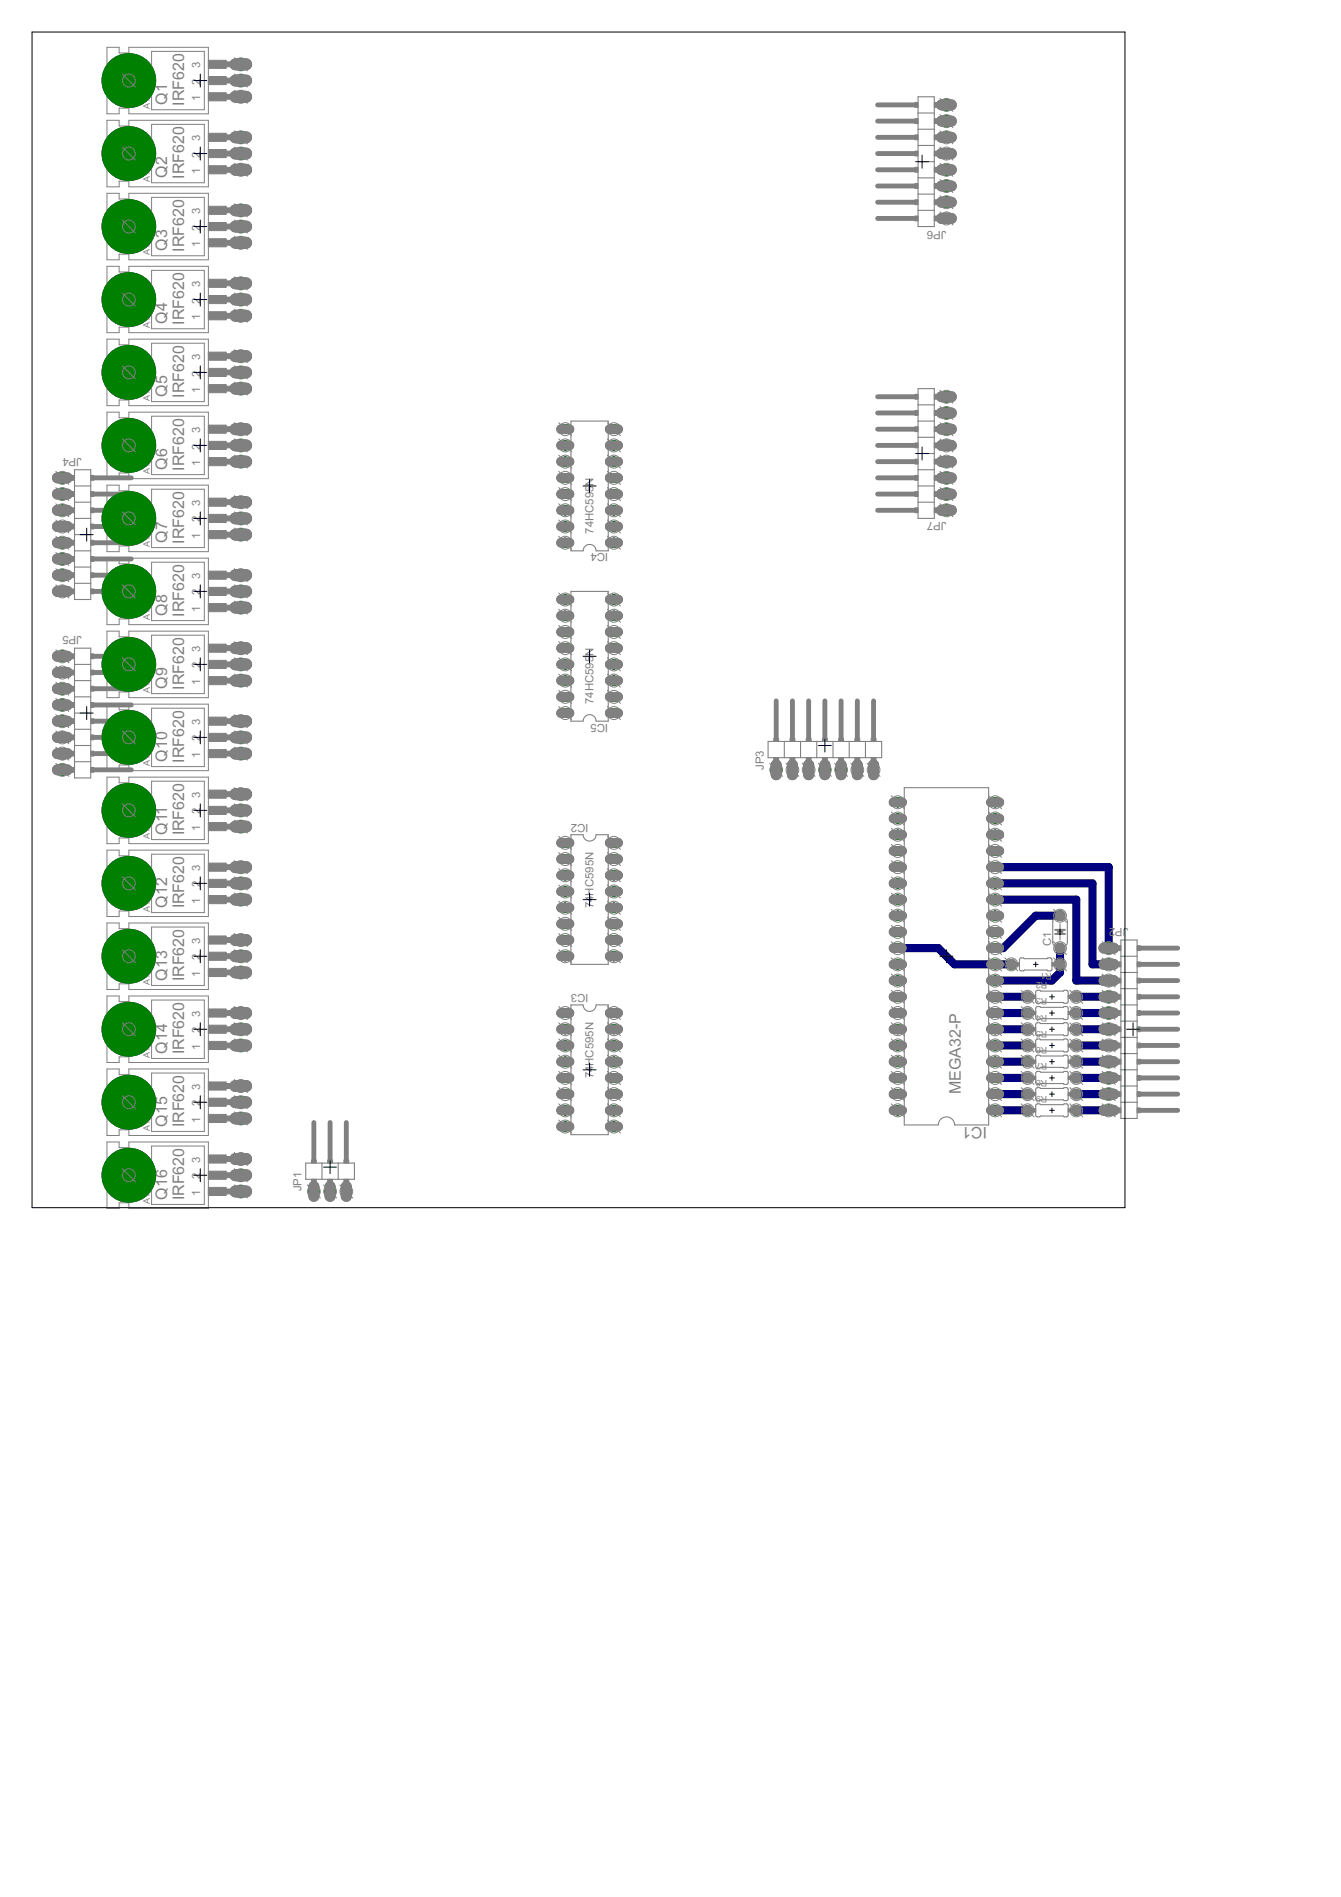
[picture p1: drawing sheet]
<svg xmlns="http://www.w3.org/2000/svg" width="210mm" height="297mm" viewBox="0 0 210 297" stroke-linecap="round" stroke-linejoin="round" font-family="sans-serif">
<defs><g id="words">
<g font-size="2.8" fill="#808080">
<text x="26.1" y="16.4" transform="rotate(-90 26.1 16.4)">Q1</text>
<text x="28.8" y="16.5" transform="rotate(-90 28.8 16.5)">IRF620</text>
<text x="26.1" y="27.9" transform="rotate(-90 26.1 27.9)">Q2</text>
<text x="28.8" y="28" transform="rotate(-90 28.8 28)">IRF620</text>
<text x="26.1" y="39.3" transform="rotate(-90 26.1 39.3)">Q3</text>
<text x="28.8" y="39.4" transform="rotate(-90 28.8 39.4)">IRF620</text>
<text x="26.1" y="50.7" transform="rotate(-90 26.1 50.7)">Q4</text>
<text x="28.8" y="50.8" transform="rotate(-90 28.8 50.8)">IRF620</text>
<text x="26.1" y="62.1" transform="rotate(-90 26.1 62.1)">Q5</text>
<text x="28.8" y="62.3" transform="rotate(-90 28.8 62.3)">IRF620</text>
<text x="26.1" y="73.6" transform="rotate(-90 26.1 73.6)">Q6</text>
<text x="28.8" y="73.7" transform="rotate(-90 28.8 73.7)">IRF620</text>
<text x="26.1" y="85" transform="rotate(-90 26.1 85)">Q7</text>
<text x="28.8" y="85.1" transform="rotate(-90 28.8 85.1)">IRF620</text>
<text x="26.1" y="96.4" transform="rotate(-90 26.1 96.4)">Q8</text>
<text x="28.8" y="96.5" transform="rotate(-90 28.8 96.5)">IRF620</text>
<text x="26.1" y="107.8" transform="rotate(-90 26.1 107.8)">Q9</text>
<text x="28.8" y="108" transform="rotate(-90 28.8 108)">IRF620</text>
<text x="26.1" y="119.3" transform="rotate(-90 26.1 119.3)">Q10</text>
<text x="28.8" y="119.4" transform="rotate(-90 28.8 119.4)">IRF620</text>
<text x="26.1" y="130.7" transform="rotate(-90 26.1 130.7)">Q11</text>
<text x="28.8" y="130.8" transform="rotate(-90 28.8 130.8)">IRF620</text>
<text x="26.1" y="142.1" transform="rotate(-90 26.1 142.1)">Q12</text>
<text x="28.8" y="142.3" transform="rotate(-90 28.8 142.3)">IRF620</text>
<text x="26.1" y="153.6" transform="rotate(-90 26.1 153.6)">Q13</text>
<text x="28.8" y="153.7" transform="rotate(-90 28.8 153.7)">IRF620</text>
<text x="26.1" y="165" transform="rotate(-90 26.1 165)">Q14</text>
<text x="28.8" y="165.1" transform="rotate(-90 28.8 165.1)">IRF620</text>
<text x="150.4" y="171.3" transform="rotate(-90 150.4 171.3)">MEGA32-P</text>
<text x="26.1" y="176.4" transform="rotate(-90 26.1 176.4)">Q15</text>
<text x="28.8" y="176.5" transform="rotate(-90 28.8 176.5)">IRF620</text>
<text x="154.5" y="176.4" transform="rotate(-180 154.5 176.4)">IC1</text>
<text x="26.1" y="187.8" transform="rotate(-90 26.1 187.8)">Q16</text>
<text x="28.8" y="188" transform="rotate(-90 28.8 188)">IRF620</text>
</g>
<g font-size="2" fill="#808080">
<text x="31.3" y="10.7" transform="rotate(-90 31.3 10.7)">3</text>
<text x="31.3" y="15.8" transform="rotate(-90 31.3 15.8)">1</text>
<text x="31.3" y="13.2" transform="rotate(-90 31.3 13.2)">2</text>
<text x="31.3" y="22.1" transform="rotate(-90 31.3 22.1)">3</text>
<text x="31.3" y="27.2" transform="rotate(-90 31.3 27.2)">1</text>
<text x="31.3" y="24.7" transform="rotate(-90 31.3 24.7)">2</text>
<text x="31.3" y="33.6" transform="rotate(-90 31.3 33.6)">3</text>
<text x="31.3" y="38.6" transform="rotate(-90 31.3 38.6)">1</text>
<text x="31.3" y="36.1" transform="rotate(-90 31.3 36.1)">2</text>
<text x="148.2" y="36.1" transform="rotate(-180 148.2 36.1)">JP6</text>
<text x="31.3" y="47.5" transform="rotate(-90 31.3 47.5)">2</text>
<text x="31.3" y="45" transform="rotate(-90 31.3 45)">3</text>
<text x="31.3" y="50.1" transform="rotate(-90 31.3 50.1)">1</text>
<text x="31.3" y="59" transform="rotate(-90 31.3 59)">2</text>
<text x="31.3" y="56.4" transform="rotate(-90 31.3 56.4)">3</text>
<text x="31.3" y="61.5" transform="rotate(-90 31.3 61.5)">1</text>
<text x="12.8" y="71.7" transform="rotate(-180 12.8 71.7)">JP4</text>
<text x="31.3" y="70.4" transform="rotate(-90 31.3 70.4)">2</text>
<text x="31.3" y="67.8" transform="rotate(-90 31.3 67.8)">3</text>
<text x="31.3" y="72.9" transform="rotate(-90 31.3 72.9)">1</text>
<text x="92.9" y="76" transform="rotate(-90 92.9 76)">N</text>
<text x="31.3" y="81.8" transform="rotate(-90 31.3 81.8)">2</text>
<text x="31.3" y="79.3" transform="rotate(-90 31.3 79.3)">3</text>
<text x="92.9" y="83.6" transform="rotate(-90 92.9 83.6)">74HC595</text>
<text x="148.2" y="81.8" transform="rotate(-180 148.2 81.8)">JP7</text>
<text x="31.3" y="84.4" transform="rotate(-90 31.3 84.4)">1</text>
<text x="95.2" y="86.6" transform="rotate(-180 95.2 86.6)">IC4</text>
<text x="31.3" y="95.8" transform="rotate(-90 31.3 95.8)">1</text>
<text x="31.3" y="93.2" transform="rotate(-90 31.3 93.2)">2</text>
<text x="31.3" y="90.7" transform="rotate(-90 31.3 90.7)">3</text>
<text x="12.8" y="99.6" transform="rotate(-180 12.8 99.6)">JP5</text>
<text x="31.3" y="107.2" transform="rotate(-90 31.3 107.2)">1</text>
<text x="31.3" y="104.7" transform="rotate(-90 31.3 104.7)">2</text>
<text x="31.3" y="102.1" transform="rotate(-90 31.3 102.1)">3</text>
<text x="92.9" y="102.7" transform="rotate(-90 92.9 102.7)">N</text>
<text x="31.3" y="113.6" transform="rotate(-90 31.3 113.6)">3</text>
<text x="92.9" y="110.3" transform="rotate(-90 92.9 110.3)">74HC595</text>
<text x="95.2" y="113.3" transform="rotate(-180 95.2 113.3)">IC5</text>
<text x="31.3" y="118.6" transform="rotate(-90 31.3 118.6)">1</text>
<text x="31.3" y="116.1" transform="rotate(-90 31.3 116.1)">2</text>
<text x="31.3" y="125" transform="rotate(-90 31.3 125)">3</text>
<text x="119.6" y="120.5" transform="rotate(-90 119.6 120.5)">JP3</text>
<text x="31.3" y="130.1" transform="rotate(-90 31.3 130.1)">1</text>
<text x="31.3" y="127.5" transform="rotate(-90 31.3 127.5)">2</text>
<text x="92.1" y="129" transform="rotate(-180 92.1 129)">IC2</text>
<text x="31.3" y="136.4" transform="rotate(-90 31.3 136.4)">3</text>
<text x="31.3" y="141.5" transform="rotate(-90 31.3 141.5)">1</text>
<text x="31.3" y="138.9" transform="rotate(-90 31.3 138.9)">2</text>
<text x="92.9" y="142.2" transform="rotate(-90 92.9 142.2)">74HC595N</text>
<text x="31.3" y="147.8" transform="rotate(-90 31.3 147.8)">3</text>
<text x="164.5" y="148.1" transform="rotate(-90 164.5 148.1)">C1</text>
<text x="175.7" y="145.3" transform="rotate(-180 175.7 145.3)">P2</text>
<text x="176.6" y="145.3" transform="rotate(-180 176.6 145.3)">J</text>
<text x="31.3" y="152.9" transform="rotate(-90 31.3 152.9)">1</text>
<text x="31.3" y="150.4" transform="rotate(-90 31.3 150.4)">2</text>
<text x="92.1" y="155.7" transform="rotate(-180 92.1 155.7)">IC3</text>
<text x="31.3" y="161.8" transform="rotate(-90 31.3 161.8)">2</text>
<text x="31.3" y="159.3" transform="rotate(-90 31.3 159.3)">3</text>
<text x="31.3" y="164.3" transform="rotate(-90 31.3 164.3)">1</text>
<text x="31.3" y="173.2" transform="rotate(-90 31.3 173.2)">2</text>
<text x="31.3" y="170.7" transform="rotate(-90 31.3 170.7)">3</text>
<text x="92.9" y="168.9" transform="rotate(-90 92.9 168.9)">74HC595N</text>
<text x="31.3" y="175.8" transform="rotate(-90 31.3 175.8)">1</text>
<text x="31.3" y="184.7" transform="rotate(-90 31.3 184.7)">2</text>
<text x="31.3" y="182.1" transform="rotate(-90 31.3 182.1)">3</text>
<text x="31.3" y="187.2" transform="rotate(-90 31.3 187.2)">1</text>
<text x="47.2" y="186.6" transform="rotate(-90 47.2 186.6)">JP1</text>
</g>
<g font-size="1.6" fill="#808080">
<text x="23.5" y="17.1" transform="rotate(-90 23.5 17.1)">A17,5mm</text>
<text x="23.5" y="28.5" transform="rotate(-90 23.5 28.5)">A17,5mm</text>
<text x="23.5" y="39.9" transform="rotate(-90 23.5 39.9)">A17,5mm</text>
<text x="23.5" y="51.3" transform="rotate(-90 23.5 51.3)">A17,5mm</text>
<text x="23.5" y="62.8" transform="rotate(-90 23.5 62.8)">A17,5mm</text>
<text x="23.5" y="74.2" transform="rotate(-90 23.5 74.2)">A17,5mm</text>
<text x="23.5" y="85.6" transform="rotate(-90 23.5 85.6)">A17,5mm</text>
<text x="23.5" y="97" transform="rotate(-90 23.5 97)">A17,5mm</text>
<text x="23.5" y="108.5" transform="rotate(-90 23.5 108.5)">A17,5mm</text>
<text x="23.5" y="119.9" transform="rotate(-90 23.5 119.9)">A17,5mm</text>
<text x="23.5" y="131.3" transform="rotate(-90 23.5 131.3)">A17,5mm</text>
<text x="23.5" y="142.8" transform="rotate(-90 23.5 142.8)">A17,5mm</text>
<text x="23.5" y="154.2" transform="rotate(-90 23.5 154.2)">A17,5mm</text>
<text x="163.9" y="153.8" transform="rotate(-180 163.9 153.8)">R2</text>
<text x="164.7" y="152.3" transform="rotate(-180 164.7 152.3)">R1</text>
<text x="163.9" y="156.3" transform="rotate(-180 163.9 156.3)">R3</text>
<text x="163.9" y="158.9" transform="rotate(-180 163.9 158.9)">R4</text>
<text x="163.9" y="161.4" transform="rotate(-180 163.9 161.4)">R5</text>
<text x="23.5" y="165.6" transform="rotate(-90 23.5 165.6)">A17,5mm</text>
<text x="163.9" y="164" transform="rotate(-180 163.9 164)">R6</text>
<text x="163.9" y="166.5" transform="rotate(-180 163.9 166.5)">R7</text>
<text x="163.9" y="169" transform="rotate(-180 163.9 169)">R8</text>
<text x="163.9" y="171.6" transform="rotate(-180 163.9 171.6)">R9</text>
<text x="23.5" y="177" transform="rotate(-90 23.5 177)">A17,5mm</text>
<text x="23.5" y="188.5" transform="rotate(-90 23.5 188.5)">A17,5mm</text>
</g>
</g></defs>
<g fill="#808080" stroke="#808080" stroke-width="1.5">
<path d="M155.1 173.9h1.3z"/>
<path d="M155.1 171.3h1.3z"/>
<path d="M155.1 168.8h1.3z"/>
<path d="M155.1 166.2h1.3z"/>
<path d="M155.1 163.7h1.3z"/>
<path d="M155.1 161.2h1.3z"/>
<path d="M155.1 158.6h1.3z"/>
<path d="M155.1 156.1h1.3z"/>
<path d="M155.1 153.5h1.3z"/>
<path d="M155.1 151h1.3z"/>
<path d="M155.1 148.5h1.3z"/>
<path d="M155.1 145.9h1.3z"/>
<path d="M155.1 143.4h1.3z"/>
<path d="M155.1 140.9h1.3z"/>
<path d="M155.1 138.3h1.3z"/>
<path d="M155.1 135.8h1.3z"/>
<path d="M155.1 133.2h1.3z"/>
<path d="M155.1 130.7h1.3z"/>
<path d="M155.1 128.2h1.3z"/>
<path d="M155.1 125.6h1.3z"/>
<path d="M139.9 125.6h1.3z"/>
<path d="M139.9 128.2h1.3z"/>
<path d="M139.9 130.7h1.3z"/>
<path d="M139.9 133.2h1.3z"/>
<path d="M139.9 135.8h1.3z"/>
<path d="M139.9 138.3h1.3z"/>
<path d="M139.9 140.9h1.3z"/>
<path d="M139.9 143.4h1.3z"/>
<path d="M139.9 145.9h1.3z"/>
<path d="M139.9 148.5h1.3z"/>
<path d="M139.9 151h1.3z"/>
<path d="M139.9 153.5h1.3z"/>
<path d="M139.9 156.1h1.3z"/>
<path d="M139.9 158.6h1.3z"/>
<path d="M139.9 161.2h1.3z"/>
<path d="M139.9 163.7h1.3z"/>
<path d="M139.9 166.2h1.3z"/>
<path d="M139.9 168.8h1.3z"/>
<path d="M139.9 171.3h1.3z"/>
<path d="M139.9 173.9h1.3z"/>
<path d="M87.8 132h1.3z"/>
<path d="M87.8 134.5h1.3z"/>
<path d="M87.8 147.2h1.3z"/>
<path d="M87.8 149.7h1.3z"/>
<path d="M87.8 137.1h1.3z"/>
<path d="M87.8 139.6h1.3z"/>
<path d="M87.8 144.7h1.3z"/>
<path d="M87.8 142.1h1.3z"/>
<path d="M95.4 149.7h1.4z"/>
<path d="M95.4 147.2h1.4z"/>
<path d="M95.4 144.7h1.4z"/>
<path d="M95.4 142.1h1.4z"/>
<path d="M95.4 139.6h1.4z"/>
<path d="M95.4 137.1h1.4z"/>
<path d="M95.4 134.5h1.4z"/>
<path d="M95.4 132h1.4z"/>
<path d="M87.8 158.6h1.3z"/>
<path d="M87.8 161.2h1.3z"/>
<path d="M87.8 173.9h1.3z"/>
<path d="M87.8 176.4h1.3z"/>
<path d="M87.8 163.7h1.3z"/>
<path d="M87.8 166.2h1.3z"/>
<path d="M87.8 171.3h1.3z"/>
<path d="M87.8 168.8h1.3z"/>
<path d="M95.4 176.4h1.4z"/>
<path d="M95.4 173.9h1.4z"/>
<path d="M95.4 171.3h1.4z"/>
<path d="M95.4 168.8h1.4z"/>
<path d="M95.4 166.2h1.4z"/>
<path d="M95.4 163.7h1.4z"/>
<path d="M95.4 161.2h1.4z"/>
<path d="M95.4 158.6h1.4z"/>
<path d="M95.4 85h1.4z"/>
<path d="M95.4 82.4h1.4z"/>
<path d="M95.4 69.7h1.4z"/>
<path d="M95.4 67.2h1.4z"/>
<path d="M95.4 79.9h1.4z"/>
<path d="M95.4 77.4h1.4z"/>
<path d="M95.4 72.3h1.4z"/>
<path d="M95.4 74.8h1.4z"/>
<path d="M87.8 67.2h1.3z"/>
<path d="M87.8 69.7h1.3z"/>
<path d="M87.8 72.3h1.3z"/>
<path d="M87.8 74.8h1.3z"/>
<path d="M87.8 77.4h1.3z"/>
<path d="M87.8 79.9h1.3z"/>
<path d="M87.8 82.4h1.3z"/>
<path d="M87.8 85h1.3z"/>
<path d="M95.4 111.7h1.4z"/>
<path d="M95.4 109.1h1.4z"/>
<path d="M95.4 96.4h1.4z"/>
<path d="M95.4 93.9h1.4z"/>
<path d="M95.4 106.6h1.4z"/>
<path d="M95.4 104h1.4z"/>
<path d="M95.4 99h1.4z"/>
<path d="M95.4 101.5h1.4z"/>
<path d="M87.8 93.9h1.3z"/>
<path d="M87.8 96.4h1.3z"/>
<path d="M87.8 99h1.3z"/>
<path d="M87.8 101.5h1.3z"/>
<path d="M87.8 104h1.3z"/>
<path d="M87.8 106.6h1.3z"/>
<path d="M87.8 109.1h1.3z"/>
<path d="M87.8 111.7h1.3z"/>
</g>
<g fill="#808080" stroke="#808080" stroke-width="1.7">
<path d="M49.1 185.8v1.5z"/>
<path d="M51.7 185.8v1.5z"/>
<path d="M54.2 185.8v1.5z"/>
<path d="M172.8 148.5h1.5z"/>
<path d="M172.8 151h1.5z"/>
<path d="M172.8 153.5h1.5z"/>
<path d="M172.8 156.1h1.5z"/>
<path d="M172.8 158.6h1.5z"/>
<path d="M172.8 161.2h1.5z"/>
<path d="M172.8 163.7h1.5z"/>
<path d="M172.8 166.2h1.5z"/>
<path d="M172.8 168.8h1.5z"/>
<path d="M172.8 171.3h1.5z"/>
<path d="M172.8 173.9h1.5z"/>
<path d="M121.5 119.8v1.5z"/>
<path d="M124 119.8v1.5z"/>
<path d="M126.6 119.8v1.5z"/>
<path d="M129.1 119.8v1.5z"/>
<path d="M131.7 119.8v1.5z"/>
<path d="M134.2 119.8v1.5z"/>
<path d="M136.7 119.8v1.5z"/>
<path d="M9 74.8h1.5z"/>
<path d="M9 77.4h1.5z"/>
<path d="M9 79.9h1.5z"/>
<path d="M9 82.4h1.5z"/>
<path d="M9 85h1.5z"/>
<path d="M9 87.5h1.5z"/>
<path d="M9 90.1h1.5z"/>
<path d="M9 92.6h1.5z"/>
<path d="M9 102.8h1.5z"/>
<path d="M9 105.3h1.5z"/>
<path d="M9 107.8h1.5z"/>
<path d="M9 110.4h1.5z"/>
<path d="M9 112.9h1.5z"/>
<path d="M9 115.5h1.5z"/>
<path d="M9 118h1.5z"/>
<path d="M9 120.5h1.5z"/>
<path d="M147.4 34.2h1.5z"/>
<path d="M147.4 31.7h1.5z"/>
<path d="M147.4 29.1h1.5z"/>
<path d="M147.4 26.6h1.5z"/>
<path d="M147.4 24h1.5z"/>
<path d="M147.4 21.5h1.5z"/>
<path d="M147.4 19h1.5z"/>
<path d="M147.4 16.4h1.5z"/>
<path d="M147.4 79.9h1.5z"/>
<path d="M147.4 77.4h1.5z"/>
<path d="M147.4 74.8h1.5z"/>
<path d="M147.4 72.3h1.5z"/>
<path d="M147.4 69.7h1.5z"/>
<path d="M147.4 67.2h1.5z"/>
<path d="M147.4 64.7h1.5z"/>
<path d="M147.4 62.1h1.5z"/>
</g>
<g fill="#808080" stroke="#808080" stroke-width=".16">
<circle cx="165.9" cy="148.5" r=".83"/>
<circle cx="165.9" cy="143.4" r=".83"/>
<circle cx="165.9" cy="151" r=".83"/>
<circle cx="158.3" cy="151" r=".83"/>
<circle cx="160.8" cy="156.1" r=".83"/>
<circle cx="168.5" cy="156.1" r=".83"/>
<circle cx="160.8" cy="158.6" r=".83"/>
<circle cx="168.5" cy="158.6" r=".83"/>
<circle cx="160.8" cy="161.2" r=".83"/>
<circle cx="168.5" cy="161.2" r=".83"/>
<circle cx="160.8" cy="163.7" r=".83"/>
<circle cx="168.5" cy="163.7" r=".83"/>
<circle cx="160.8" cy="166.2" r=".83"/>
<circle cx="168.5" cy="166.2" r=".83"/>
<circle cx="160.8" cy="168.8" r=".83"/>
<circle cx="168.5" cy="168.8" r=".83"/>
<circle cx="160.8" cy="171.3" r=".83"/>
<circle cx="168.5" cy="171.3" r=".83"/>
<circle cx="160.8" cy="173.9" r=".83"/>
<circle cx="168.5" cy="173.9" r=".83"/>
</g>
<g fill="#808080" stroke="#808080" stroke-width="1.9">
<path d="M36.9 15.2h1.6z"/>
<path d="M36.9 12.6h1.6z"/>
<path d="M36.9 10.1h1.6z"/>
<path d="M36.9 26.6h1.6z"/>
<path d="M36.9 24h1.6z"/>
<path d="M36.9 21.5h1.6z"/>
<path d="M36.9 38h1.6z"/>
<path d="M36.9 35.5h1.6z"/>
<path d="M36.9 32.9h1.6z"/>
<path d="M36.9 49.4h1.6z"/>
<path d="M36.9 46.9h1.6z"/>
<path d="M36.9 44.4h1.6z"/>
<path d="M36.9 60.9h1.6z"/>
<path d="M36.9 58.3h1.6z"/>
<path d="M36.9 55.8h1.6z"/>
<path d="M36.9 72.3h1.6z"/>
<path d="M36.9 69.7h1.6z"/>
<path d="M36.9 67.2h1.6z"/>
<path d="M36.9 83.7h1.6z"/>
<path d="M36.9 81.2h1.6z"/>
<path d="M36.9 78.6h1.6z"/>
<path d="M36.9 95.1h1.6z"/>
<path d="M36.9 92.6h1.6z"/>
<path d="M36.9 90.1h1.6z"/>
<path d="M36.9 106.6h1.6z"/>
<path d="M36.9 104h1.6z"/>
<path d="M36.9 101.5h1.6z"/>
<path d="M36.9 118h1.6z"/>
<path d="M36.9 115.5h1.6z"/>
<path d="M36.9 112.9h1.6z"/>
<path d="M36.9 129.4h1.6z"/>
<path d="M36.9 126.9h1.6z"/>
<path d="M36.9 124.4h1.6z"/>
<path d="M36.9 140.9h1.6z"/>
<path d="M36.9 138.3h1.6z"/>
<path d="M36.9 135.8h1.6z"/>
<path d="M36.9 152.3h1.6z"/>
<path d="M36.9 149.7h1.6z"/>
<path d="M36.9 147.2h1.6z"/>
<path d="M36.9 163.7h1.6z"/>
<path d="M36.9 161.2h1.6z"/>
<path d="M36.9 158.6h1.6z"/>
<path d="M36.9 175.1h1.6z"/>
<path d="M36.9 172.6h1.6z"/>
<path d="M36.9 170.1h1.6z"/>
<path d="M36.9 186.6h1.6z"/>
<path d="M36.9 184h1.6z"/>
<path d="M36.9 181.5h1.6z"/>
</g>
<g fill="#808080" stroke="#808080" stroke-width=".16">
<circle cx="20.2" cy="12.6" r="1.77"/>
<circle cx="20.2" cy="24" r="1.77"/>
<circle cx="20.2" cy="35.5" r="1.77"/>
<circle cx="20.2" cy="46.9" r="1.77"/>
<circle cx="20.2" cy="58.3" r="1.77"/>
<circle cx="20.2" cy="69.7" r="1.77"/>
<circle cx="20.2" cy="81.2" r="1.77"/>
<circle cx="20.2" cy="92.6" r="1.77"/>
<circle cx="20.2" cy="104" r="1.77"/>
<circle cx="20.2" cy="115.5" r="1.77"/>
<circle cx="20.2" cy="126.9" r="1.77"/>
<circle cx="20.2" cy="138.3" r="1.77"/>
<circle cx="20.2" cy="149.7" r="1.77"/>
<circle cx="20.2" cy="161.2" r="1.77"/>
<circle cx="20.2" cy="172.6" r="1.77"/>
<circle cx="20.2" cy="184" r="1.77"/>
</g>
<g fill="#000080" stroke="#000080" stroke-width=".16">
<circle cx="20.2" cy="12.6" r="4.2"/>
<circle cx="20.2" cy="24" r="4.2"/>
<circle cx="20.2" cy="35.5" r="4.2"/>
<circle cx="20.2" cy="46.9" r="4.2"/>
<circle cx="20.2" cy="58.3" r="4.2"/>
<circle cx="20.2" cy="69.7" r="4.2"/>
<circle cx="20.2" cy="81.2" r="4.2"/>
<circle cx="20.2" cy="92.6" r="4.2"/>
<circle cx="20.2" cy="104" r="4.2"/>
<circle cx="20.2" cy="115.5" r="4.2"/>
<circle cx="20.2" cy="126.9" r="4.2"/>
<circle cx="20.2" cy="138.3" r="4.2"/>
<circle cx="20.2" cy="149.7" r="4.2"/>
<circle cx="20.2" cy="161.2" r="4.2"/>
<circle cx="20.2" cy="172.6" r="4.2"/>
<circle cx="20.2" cy="184" r="4.2"/>
</g>
<g fill="#000080" stroke="#000080" stroke-width="1.3">
<path d="M162.1 143.4h3.8z"/>
<path d="M162.1 143.4l-5.1 5.1z"/>
<path d="M155.8 148.5h1.2z"/>
<path d="M155.8 151h2.5z"/>
<path d="M149.4 151h6.4z"/>
<path d="M146.9 148.5l2.5 2.5z"/>
<path d="M140.5 148.5h6.4z"/>
<path d="M155.8 156.1h5z"/>
<path d="M155.8 158.6h5z"/>
<path d="M155.8 161.2h5z"/>
<path d="M155.8 163.7h5z"/>
<path d="M155.8 166.2h5z"/>
<path d="M155.8 168.8h5z"/>
<path d="M155.8 171.3h5z"/>
<path d="M155.8 173.9h5z"/>
<path d="M168.5 153.5h5z"/>
<path d="M168.5 140.9v12.6z"/>
<path d="M155.8 140.9h12.7z"/>
<path d="M171 151h2.5z"/>
<path d="M171 138.3v12.7z"/>
<path d="M155.8 138.3h15.2z"/>
<path d="M173.5 135.8v12.7z"/>
<path d="M155.8 135.8h17.7z"/>
<path d="M168.5 156.1h5z"/>
<path d="M168.5 158.6h5z"/>
<path d="M168.5 161.2h5z"/>
<path d="M168.5 163.7h5z"/>
<path d="M168.5 166.2h5z"/>
<path d="M168.5 168.8h5z"/>
<path d="M168.5 171.3h5z"/>
<path d="M168.5 173.9h5z"/>
<path d="M165.9 148.5v2.5z"/>
<path d="M165.9 151v1.3z"/>
<path d="M164.7 153.5l1.2-1.2z"/>
<path d="M155.8 153.5h8.9z"/>
</g>
<path d="M155.1 173.9h1.3z" fill="#008000" stroke="#008000" stroke-width="1.3"/>
<circle cx="155.8" cy="173.9" r=".41" fill="#fff" stroke="#000" stroke-width=".16"/>
<path d="M155.1 171.3h1.3z" fill="#008000" stroke="#008000" stroke-width="1.3"/>
<circle cx="155.8" cy="171.3" r=".41" fill="#fff" stroke="#000" stroke-width=".16"/>
<path d="M155.1 168.8h1.3z" fill="#008000" stroke="#008000" stroke-width="1.3"/>
<circle cx="155.8" cy="168.8" r=".41" fill="#fff" stroke="#000" stroke-width=".16"/>
<path d="M155.1 166.2h1.3z" fill="#008000" stroke="#008000" stroke-width="1.3"/>
<circle cx="155.8" cy="166.2" r=".41" fill="#fff" stroke="#000" stroke-width=".16"/>
<path d="M155.1 163.7h1.3z" fill="#008000" stroke="#008000" stroke-width="1.3"/>
<circle cx="155.8" cy="163.7" r=".41" fill="#fff" stroke="#000" stroke-width=".16"/>
<path d="M155.1 161.2h1.3z" fill="#008000" stroke="#008000" stroke-width="1.3"/>
<circle cx="155.8" cy="161.2" r=".41" fill="#fff" stroke="#000" stroke-width=".16"/>
<path d="M155.1 158.6h1.3z" fill="#008000" stroke="#008000" stroke-width="1.3"/>
<circle cx="155.8" cy="158.6" r=".41" fill="#fff" stroke="#000" stroke-width=".16"/>
<path d="M155.1 156.1h1.3z" fill="#008000" stroke="#008000" stroke-width="1.3"/>
<circle cx="155.8" cy="156.1" r=".41" fill="#fff" stroke="#000" stroke-width=".16"/>
<path d="M155.1 153.5h1.3z" fill="#008000" stroke="#008000" stroke-width="1.3"/>
<circle cx="155.8" cy="153.5" r=".41" fill="#fff" stroke="#000" stroke-width=".16"/>
<path d="M155.1 151h1.3z" fill="#008000" stroke="#008000" stroke-width="1.3"/>
<circle cx="155.8" cy="151" r=".41" fill="#fff" stroke="#000" stroke-width=".16"/>
<path d="M155.1 148.5h1.3z" fill="#008000" stroke="#008000" stroke-width="1.3"/>
<circle cx="155.8" cy="148.5" r=".41" fill="#fff" stroke="#000" stroke-width=".16"/>
<path d="M155.1 145.9h1.3z" fill="#008000" stroke="#008000" stroke-width="1.3"/>
<circle cx="155.8" cy="145.9" r=".41" fill="#fff" stroke="#000" stroke-width=".16"/>
<path d="M155.1 143.4h1.3z" fill="#008000" stroke="#008000" stroke-width="1.3"/>
<circle cx="155.8" cy="143.4" r=".41" fill="#fff" stroke="#000" stroke-width=".16"/>
<path d="M155.1 140.9h1.3z" fill="#008000" stroke="#008000" stroke-width="1.3"/>
<circle cx="155.8" cy="140.9" r=".41" fill="#fff" stroke="#000" stroke-width=".16"/>
<path d="M155.1 138.3h1.3z" fill="#008000" stroke="#008000" stroke-width="1.3"/>
<circle cx="155.8" cy="138.3" r=".41" fill="#fff" stroke="#000" stroke-width=".16"/>
<path d="M155.1 135.8h1.3z" fill="#008000" stroke="#008000" stroke-width="1.3"/>
<circle cx="155.8" cy="135.8" r=".41" fill="#fff" stroke="#000" stroke-width=".16"/>
<path d="M155.1 133.2h1.3z" fill="#008000" stroke="#008000" stroke-width="1.3"/>
<circle cx="155.8" cy="133.2" r=".41" fill="#fff" stroke="#000" stroke-width=".16"/>
<path d="M155.1 130.7h1.3z" fill="#008000" stroke="#008000" stroke-width="1.3"/>
<circle cx="155.8" cy="130.7" r=".41" fill="#fff" stroke="#000" stroke-width=".16"/>
<path d="M155.1 128.2h1.3z" fill="#008000" stroke="#008000" stroke-width="1.3"/>
<circle cx="155.8" cy="128.2" r=".41" fill="#fff" stroke="#000" stroke-width=".16"/>
<path d="M155.1 125.6h1.3z" fill="#008000" stroke="#008000" stroke-width="1.3"/>
<circle cx="155.8" cy="125.6" r=".41" fill="#fff" stroke="#000" stroke-width=".16"/>
<path d="M139.9 125.6h1.3z" fill="#008000" stroke="#008000" stroke-width="1.3"/>
<circle cx="140.5" cy="125.6" r=".41" fill="#fff" stroke="#000" stroke-width=".16"/>
<path d="M139.9 128.2h1.3z" fill="#008000" stroke="#008000" stroke-width="1.3"/>
<circle cx="140.5" cy="128.2" r=".41" fill="#fff" stroke="#000" stroke-width=".16"/>
<path d="M139.9 130.7h1.3z" fill="#008000" stroke="#008000" stroke-width="1.3"/>
<circle cx="140.5" cy="130.7" r=".41" fill="#fff" stroke="#000" stroke-width=".16"/>
<path d="M139.9 133.2h1.3z" fill="#008000" stroke="#008000" stroke-width="1.3"/>
<circle cx="140.5" cy="133.2" r=".41" fill="#fff" stroke="#000" stroke-width=".16"/>
<path d="M139.9 135.8h1.3z" fill="#008000" stroke="#008000" stroke-width="1.3"/>
<circle cx="140.5" cy="135.8" r=".41" fill="#fff" stroke="#000" stroke-width=".16"/>
<path d="M139.9 138.3h1.3z" fill="#008000" stroke="#008000" stroke-width="1.3"/>
<circle cx="140.5" cy="138.3" r=".41" fill="#fff" stroke="#000" stroke-width=".16"/>
<path d="M139.9 140.9h1.3z" fill="#008000" stroke="#008000" stroke-width="1.3"/>
<circle cx="140.5" cy="140.9" r=".41" fill="#fff" stroke="#000" stroke-width=".16"/>
<path d="M139.9 143.4h1.3z" fill="#008000" stroke="#008000" stroke-width="1.3"/>
<circle cx="140.5" cy="143.4" r=".41" fill="#fff" stroke="#000" stroke-width=".16"/>
<path d="M139.9 145.9h1.3z" fill="#008000" stroke="#008000" stroke-width="1.3"/>
<circle cx="140.5" cy="145.9" r=".41" fill="#fff" stroke="#000" stroke-width=".16"/>
<path d="M139.9 148.5h1.3z" fill="#008000" stroke="#008000" stroke-width="1.3"/>
<circle cx="140.5" cy="148.5" r=".41" fill="#fff" stroke="#000" stroke-width=".16"/>
<path d="M139.9 151h1.3z" fill="#008000" stroke="#008000" stroke-width="1.3"/>
<circle cx="140.5" cy="151" r=".41" fill="#fff" stroke="#000" stroke-width=".16"/>
<path d="M139.9 153.5h1.3z" fill="#008000" stroke="#008000" stroke-width="1.3"/>
<circle cx="140.5" cy="153.5" r=".41" fill="#fff" stroke="#000" stroke-width=".16"/>
<path d="M139.9 156.1h1.3z" fill="#008000" stroke="#008000" stroke-width="1.3"/>
<circle cx="140.5" cy="156.1" r=".41" fill="#fff" stroke="#000" stroke-width=".16"/>
<path d="M139.9 158.6h1.3z" fill="#008000" stroke="#008000" stroke-width="1.3"/>
<circle cx="140.5" cy="158.6" r=".41" fill="#fff" stroke="#000" stroke-width=".16"/>
<path d="M139.9 161.2h1.3z" fill="#008000" stroke="#008000" stroke-width="1.3"/>
<circle cx="140.5" cy="161.2" r=".41" fill="#fff" stroke="#000" stroke-width=".16"/>
<path d="M139.9 163.7h1.3z" fill="#008000" stroke="#008000" stroke-width="1.3"/>
<circle cx="140.5" cy="163.7" r=".41" fill="#fff" stroke="#000" stroke-width=".16"/>
<path d="M139.9 166.2h1.3z" fill="#008000" stroke="#008000" stroke-width="1.3"/>
<circle cx="140.5" cy="166.2" r=".41" fill="#fff" stroke="#000" stroke-width=".16"/>
<path d="M139.9 168.8h1.3z" fill="#008000" stroke="#008000" stroke-width="1.3"/>
<circle cx="140.5" cy="168.8" r=".41" fill="#fff" stroke="#000" stroke-width=".16"/>
<path d="M139.9 171.3h1.3z" fill="#008000" stroke="#008000" stroke-width="1.3"/>
<circle cx="140.5" cy="171.3" r=".41" fill="#fff" stroke="#000" stroke-width=".16"/>
<path d="M139.9 173.9h1.3z" fill="#008000" stroke="#008000" stroke-width="1.3"/>
<circle cx="140.5" cy="173.9" r=".41" fill="#fff" stroke="#000" stroke-width=".16"/>
<path d="M87.8 132h1.3z" fill="#008000" stroke="#008000" stroke-width="1.3"/>
<circle cx="88.5" cy="132" r=".41" fill="#fff" stroke="#000" stroke-width=".16"/>
<path d="M87.8 134.5h1.3z" fill="#008000" stroke="#008000" stroke-width="1.3"/>
<circle cx="88.5" cy="134.5" r=".41" fill="#fff" stroke="#000" stroke-width=".16"/>
<path d="M87.8 147.2h1.3z" fill="#008000" stroke="#008000" stroke-width="1.3"/>
<circle cx="88.5" cy="147.2" r=".41" fill="#fff" stroke="#000" stroke-width=".16"/>
<path d="M87.8 149.7h1.3z" fill="#008000" stroke="#008000" stroke-width="1.3"/>
<circle cx="88.5" cy="149.7" r=".41" fill="#fff" stroke="#000" stroke-width=".16"/>
<path d="M87.8 137.1h1.3z" fill="#008000" stroke="#008000" stroke-width="1.3"/>
<circle cx="88.5" cy="137.1" r=".41" fill="#fff" stroke="#000" stroke-width=".16"/>
<path d="M87.8 139.6h1.3z" fill="#008000" stroke="#008000" stroke-width="1.3"/>
<circle cx="88.5" cy="139.6" r=".41" fill="#fff" stroke="#000" stroke-width=".16"/>
<path d="M87.8 144.7h1.3z" fill="#008000" stroke="#008000" stroke-width="1.3"/>
<circle cx="88.5" cy="144.7" r=".41" fill="#fff" stroke="#000" stroke-width=".16"/>
<path d="M87.8 142.1h1.3z" fill="#008000" stroke="#008000" stroke-width="1.3"/>
<circle cx="88.5" cy="142.1" r=".41" fill="#fff" stroke="#000" stroke-width=".16"/>
<path d="M95.4 149.7h1.4z" fill="#008000" stroke="#008000" stroke-width="1.3"/>
<circle cx="96.1" cy="149.7" r=".41" fill="#fff" stroke="#000" stroke-width=".16"/>
<path d="M95.4 147.2h1.4z" fill="#008000" stroke="#008000" stroke-width="1.3"/>
<circle cx="96.1" cy="147.2" r=".41" fill="#fff" stroke="#000" stroke-width=".16"/>
<path d="M95.4 144.7h1.4z" fill="#008000" stroke="#008000" stroke-width="1.3"/>
<circle cx="96.1" cy="144.7" r=".41" fill="#fff" stroke="#000" stroke-width=".16"/>
<path d="M95.4 142.1h1.4z" fill="#008000" stroke="#008000" stroke-width="1.3"/>
<circle cx="96.1" cy="142.1" r=".41" fill="#fff" stroke="#000" stroke-width=".16"/>
<path d="M95.4 139.6h1.4z" fill="#008000" stroke="#008000" stroke-width="1.3"/>
<circle cx="96.1" cy="139.6" r=".41" fill="#fff" stroke="#000" stroke-width=".16"/>
<path d="M95.4 137.1h1.4z" fill="#008000" stroke="#008000" stroke-width="1.3"/>
<circle cx="96.1" cy="137.1" r=".41" fill="#fff" stroke="#000" stroke-width=".16"/>
<path d="M95.4 134.5h1.4z" fill="#008000" stroke="#008000" stroke-width="1.3"/>
<circle cx="96.1" cy="134.5" r=".41" fill="#fff" stroke="#000" stroke-width=".16"/>
<path d="M95.4 132h1.4z" fill="#008000" stroke="#008000" stroke-width="1.3"/>
<circle cx="96.1" cy="132" r=".41" fill="#fff" stroke="#000" stroke-width=".16"/>
<path d="M87.8 158.6h1.3z" fill="#008000" stroke="#008000" stroke-width="1.3"/>
<circle cx="88.5" cy="158.6" r=".41" fill="#fff" stroke="#000" stroke-width=".16"/>
<path d="M87.8 161.2h1.3z" fill="#008000" stroke="#008000" stroke-width="1.3"/>
<circle cx="88.5" cy="161.2" r=".41" fill="#fff" stroke="#000" stroke-width=".16"/>
<path d="M87.8 173.9h1.3z" fill="#008000" stroke="#008000" stroke-width="1.3"/>
<circle cx="88.5" cy="173.9" r=".41" fill="#fff" stroke="#000" stroke-width=".16"/>
<path d="M87.8 176.4h1.3z" fill="#008000" stroke="#008000" stroke-width="1.3"/>
<circle cx="88.5" cy="176.4" r=".41" fill="#fff" stroke="#000" stroke-width=".16"/>
<path d="M87.8 163.7h1.3z" fill="#008000" stroke="#008000" stroke-width="1.3"/>
<circle cx="88.5" cy="163.7" r=".41" fill="#fff" stroke="#000" stroke-width=".16"/>
<path d="M87.8 166.2h1.3z" fill="#008000" stroke="#008000" stroke-width="1.3"/>
<circle cx="88.5" cy="166.2" r=".41" fill="#fff" stroke="#000" stroke-width=".16"/>
<path d="M87.8 171.3h1.3z" fill="#008000" stroke="#008000" stroke-width="1.3"/>
<circle cx="88.5" cy="171.3" r=".41" fill="#fff" stroke="#000" stroke-width=".16"/>
<path d="M87.8 168.8h1.3z" fill="#008000" stroke="#008000" stroke-width="1.3"/>
<circle cx="88.5" cy="168.8" r=".41" fill="#fff" stroke="#000" stroke-width=".16"/>
<path d="M95.4 176.4h1.4z" fill="#008000" stroke="#008000" stroke-width="1.3"/>
<circle cx="96.1" cy="176.4" r=".41" fill="#fff" stroke="#000" stroke-width=".16"/>
<path d="M95.4 173.9h1.4z" fill="#008000" stroke="#008000" stroke-width="1.3"/>
<circle cx="96.1" cy="173.9" r=".41" fill="#fff" stroke="#000" stroke-width=".16"/>
<path d="M95.4 171.3h1.4z" fill="#008000" stroke="#008000" stroke-width="1.3"/>
<circle cx="96.1" cy="171.3" r=".41" fill="#fff" stroke="#000" stroke-width=".16"/>
<path d="M95.4 168.8h1.4z" fill="#008000" stroke="#008000" stroke-width="1.3"/>
<circle cx="96.1" cy="168.8" r=".41" fill="#fff" stroke="#000" stroke-width=".16"/>
<path d="M95.4 166.2h1.4z" fill="#008000" stroke="#008000" stroke-width="1.3"/>
<circle cx="96.1" cy="166.2" r=".41" fill="#fff" stroke="#000" stroke-width=".16"/>
<path d="M95.4 163.7h1.4z" fill="#008000" stroke="#008000" stroke-width="1.3"/>
<circle cx="96.1" cy="163.7" r=".41" fill="#fff" stroke="#000" stroke-width=".16"/>
<path d="M95.4 161.2h1.4z" fill="#008000" stroke="#008000" stroke-width="1.3"/>
<circle cx="96.1" cy="161.2" r=".41" fill="#fff" stroke="#000" stroke-width=".16"/>
<path d="M95.4 158.6h1.4z" fill="#008000" stroke="#008000" stroke-width="1.3"/>
<circle cx="96.1" cy="158.6" r=".41" fill="#fff" stroke="#000" stroke-width=".16"/>
<path d="M95.4 85h1.4z" fill="#008000" stroke="#008000" stroke-width="1.3"/>
<circle cx="96.1" cy="85" r=".41" fill="#fff" stroke="#000" stroke-width=".16"/>
<path d="M95.4 82.4h1.4z" fill="#008000" stroke="#008000" stroke-width="1.3"/>
<circle cx="96.1" cy="82.4" r=".41" fill="#fff" stroke="#000" stroke-width=".16"/>
<path d="M95.4 69.7h1.4z" fill="#008000" stroke="#008000" stroke-width="1.3"/>
<circle cx="96.1" cy="69.7" r=".41" fill="#fff" stroke="#000" stroke-width=".16"/>
<path d="M95.4 67.2h1.4z" fill="#008000" stroke="#008000" stroke-width="1.3"/>
<circle cx="96.1" cy="67.2" r=".41" fill="#fff" stroke="#000" stroke-width=".16"/>
<path d="M95.4 79.9h1.4z" fill="#008000" stroke="#008000" stroke-width="1.3"/>
<circle cx="96.1" cy="79.9" r=".41" fill="#fff" stroke="#000" stroke-width=".16"/>
<path d="M95.4 77.4h1.4z" fill="#008000" stroke="#008000" stroke-width="1.3"/>
<circle cx="96.1" cy="77.4" r=".41" fill="#fff" stroke="#000" stroke-width=".16"/>
<path d="M95.4 72.3h1.4z" fill="#008000" stroke="#008000" stroke-width="1.3"/>
<circle cx="96.1" cy="72.3" r=".41" fill="#fff" stroke="#000" stroke-width=".16"/>
<path d="M95.4 74.8h1.4z" fill="#008000" stroke="#008000" stroke-width="1.3"/>
<circle cx="96.1" cy="74.8" r=".41" fill="#fff" stroke="#000" stroke-width=".16"/>
<path d="M87.8 67.2h1.3z" fill="#008000" stroke="#008000" stroke-width="1.3"/>
<circle cx="88.5" cy="67.2" r=".41" fill="#fff" stroke="#000" stroke-width=".16"/>
<path d="M87.8 69.7h1.3z" fill="#008000" stroke="#008000" stroke-width="1.3"/>
<circle cx="88.5" cy="69.7" r=".41" fill="#fff" stroke="#000" stroke-width=".16"/>
<path d="M87.8 72.3h1.3z" fill="#008000" stroke="#008000" stroke-width="1.3"/>
<circle cx="88.5" cy="72.3" r=".41" fill="#fff" stroke="#000" stroke-width=".16"/>
<path d="M87.8 74.8h1.3z" fill="#008000" stroke="#008000" stroke-width="1.3"/>
<circle cx="88.5" cy="74.8" r=".41" fill="#fff" stroke="#000" stroke-width=".16"/>
<path d="M87.8 77.4h1.3z" fill="#008000" stroke="#008000" stroke-width="1.3"/>
<circle cx="88.5" cy="77.4" r=".41" fill="#fff" stroke="#000" stroke-width=".16"/>
<path d="M87.8 79.9h1.3z" fill="#008000" stroke="#008000" stroke-width="1.3"/>
<circle cx="88.5" cy="79.9" r=".41" fill="#fff" stroke="#000" stroke-width=".16"/>
<path d="M87.8 82.4h1.3z" fill="#008000" stroke="#008000" stroke-width="1.3"/>
<circle cx="88.5" cy="82.4" r=".41" fill="#fff" stroke="#000" stroke-width=".16"/>
<path d="M87.8 85h1.3z" fill="#008000" stroke="#008000" stroke-width="1.3"/>
<circle cx="88.5" cy="85" r=".41" fill="#fff" stroke="#000" stroke-width=".16"/>
<path d="M95.4 111.7h1.4z" fill="#008000" stroke="#008000" stroke-width="1.3"/>
<circle cx="96.1" cy="111.7" r=".41" fill="#fff" stroke="#000" stroke-width=".16"/>
<path d="M95.4 109.1h1.4z" fill="#008000" stroke="#008000" stroke-width="1.3"/>
<circle cx="96.1" cy="109.1" r=".41" fill="#fff" stroke="#000" stroke-width=".16"/>
<path d="M95.4 96.4h1.4z" fill="#008000" stroke="#008000" stroke-width="1.3"/>
<circle cx="96.1" cy="96.4" r=".41" fill="#fff" stroke="#000" stroke-width=".16"/>
<path d="M95.4 93.9h1.4z" fill="#008000" stroke="#008000" stroke-width="1.3"/>
<circle cx="96.1" cy="93.9" r=".41" fill="#fff" stroke="#000" stroke-width=".16"/>
<path d="M95.4 106.6h1.4z" fill="#008000" stroke="#008000" stroke-width="1.3"/>
<circle cx="96.1" cy="106.6" r=".41" fill="#fff" stroke="#000" stroke-width=".16"/>
<path d="M95.4 104h1.4z" fill="#008000" stroke="#008000" stroke-width="1.3"/>
<circle cx="96.1" cy="104" r=".41" fill="#fff" stroke="#000" stroke-width=".16"/>
<path d="M95.4 99h1.4z" fill="#008000" stroke="#008000" stroke-width="1.3"/>
<circle cx="96.1" cy="99" r=".41" fill="#fff" stroke="#000" stroke-width=".16"/>
<path d="M95.4 101.5h1.4z" fill="#008000" stroke="#008000" stroke-width="1.3"/>
<circle cx="96.1" cy="101.5" r=".41" fill="#fff" stroke="#000" stroke-width=".16"/>
<path d="M87.8 93.9h1.3z" fill="#008000" stroke="#008000" stroke-width="1.3"/>
<circle cx="88.5" cy="93.9" r=".41" fill="#fff" stroke="#000" stroke-width=".16"/>
<path d="M87.8 96.4h1.3z" fill="#008000" stroke="#008000" stroke-width="1.3"/>
<circle cx="88.5" cy="96.4" r=".41" fill="#fff" stroke="#000" stroke-width=".16"/>
<path d="M87.8 99h1.3z" fill="#008000" stroke="#008000" stroke-width="1.3"/>
<circle cx="88.5" cy="99" r=".41" fill="#fff" stroke="#000" stroke-width=".16"/>
<path d="M87.8 101.5h1.3z" fill="#008000" stroke="#008000" stroke-width="1.3"/>
<circle cx="88.5" cy="101.5" r=".41" fill="#fff" stroke="#000" stroke-width=".16"/>
<path d="M87.8 104h1.3z" fill="#008000" stroke="#008000" stroke-width="1.3"/>
<circle cx="88.5" cy="104" r=".41" fill="#fff" stroke="#000" stroke-width=".16"/>
<path d="M87.8 106.6h1.3z" fill="#008000" stroke="#008000" stroke-width="1.3"/>
<circle cx="88.5" cy="106.6" r=".41" fill="#fff" stroke="#000" stroke-width=".16"/>
<path d="M87.8 109.1h1.3z" fill="#008000" stroke="#008000" stroke-width="1.3"/>
<circle cx="88.5" cy="109.1" r=".41" fill="#fff" stroke="#000" stroke-width=".16"/>
<path d="M87.8 111.7h1.3z" fill="#008000" stroke="#008000" stroke-width="1.3"/>
<circle cx="88.5" cy="111.7" r=".41" fill="#fff" stroke="#000" stroke-width=".16"/>
<path d="M49.1 185.8v1.5z" fill="#008000" stroke="#008000" stroke-width="1.5"/>
<circle cx="49.1" cy="186.6" r=".52" fill="#fff" stroke="#000" stroke-width=".16"/>
<path d="M51.7 185.8v1.5z" fill="#008000" stroke="#008000" stroke-width="1.5"/>
<circle cx="51.7" cy="186.6" r=".52" fill="#fff" stroke="#000" stroke-width=".16"/>
<path d="M54.2 185.8v1.5z" fill="#008000" stroke="#008000" stroke-width="1.5"/>
<circle cx="54.2" cy="186.6" r=".52" fill="#fff" stroke="#000" stroke-width=".16"/>
<path d="M172.8 148.5h1.5z" fill="#008000" stroke="#008000" stroke-width="1.5"/>
<circle cx="173.5" cy="148.5" r=".52" fill="#fff" stroke="#000" stroke-width=".16"/>
<path d="M172.8 151h1.5z" fill="#008000" stroke="#008000" stroke-width="1.5"/>
<circle cx="173.5" cy="151" r=".52" fill="#fff" stroke="#000" stroke-width=".16"/>
<path d="M172.8 153.5h1.5z" fill="#008000" stroke="#008000" stroke-width="1.5"/>
<circle cx="173.5" cy="153.5" r=".52" fill="#fff" stroke="#000" stroke-width=".16"/>
<path d="M172.8 156.1h1.5z" fill="#008000" stroke="#008000" stroke-width="1.5"/>
<circle cx="173.5" cy="156.1" r=".52" fill="#fff" stroke="#000" stroke-width=".16"/>
<path d="M172.8 158.6h1.5z" fill="#008000" stroke="#008000" stroke-width="1.5"/>
<circle cx="173.5" cy="158.6" r=".52" fill="#fff" stroke="#000" stroke-width=".16"/>
<path d="M172.8 161.2h1.5z" fill="#008000" stroke="#008000" stroke-width="1.5"/>
<circle cx="173.5" cy="161.2" r=".52" fill="#fff" stroke="#000" stroke-width=".16"/>
<path d="M172.8 163.7h1.5z" fill="#008000" stroke="#008000" stroke-width="1.5"/>
<circle cx="173.5" cy="163.7" r=".52" fill="#fff" stroke="#000" stroke-width=".16"/>
<path d="M172.8 166.2h1.5z" fill="#008000" stroke="#008000" stroke-width="1.5"/>
<circle cx="173.5" cy="166.2" r=".52" fill="#fff" stroke="#000" stroke-width=".16"/>
<path d="M172.8 168.8h1.5z" fill="#008000" stroke="#008000" stroke-width="1.5"/>
<circle cx="173.5" cy="168.8" r=".52" fill="#fff" stroke="#000" stroke-width=".16"/>
<path d="M172.8 171.3h1.5z" fill="#008000" stroke="#008000" stroke-width="1.5"/>
<circle cx="173.5" cy="171.3" r=".52" fill="#fff" stroke="#000" stroke-width=".16"/>
<path d="M172.8 173.9h1.5z" fill="#008000" stroke="#008000" stroke-width="1.5"/>
<circle cx="173.5" cy="173.9" r=".52" fill="#fff" stroke="#000" stroke-width=".16"/>
<path d="M121.5 119.8v1.5z" fill="#008000" stroke="#008000" stroke-width="1.5"/>
<circle cx="121.5" cy="120.5" r=".52" fill="#fff" stroke="#000" stroke-width=".16"/>
<path d="M124 119.8v1.5z" fill="#008000" stroke="#008000" stroke-width="1.5"/>
<circle cx="124" cy="120.5" r=".52" fill="#fff" stroke="#000" stroke-width=".16"/>
<path d="M126.6 119.8v1.5z" fill="#008000" stroke="#008000" stroke-width="1.5"/>
<circle cx="126.6" cy="120.5" r=".52" fill="#fff" stroke="#000" stroke-width=".16"/>
<path d="M129.1 119.8v1.5z" fill="#008000" stroke="#008000" stroke-width="1.5"/>
<circle cx="129.1" cy="120.5" r=".52" fill="#fff" stroke="#000" stroke-width=".16"/>
<path d="M131.7 119.8v1.5z" fill="#008000" stroke="#008000" stroke-width="1.5"/>
<circle cx="131.6" cy="120.5" r=".52" fill="#fff" stroke="#000" stroke-width=".16"/>
<path d="M134.2 119.8v1.5z" fill="#008000" stroke="#008000" stroke-width="1.5"/>
<circle cx="134.2" cy="120.5" r=".52" fill="#fff" stroke="#000" stroke-width=".16"/>
<path d="M136.7 119.8v1.5z" fill="#008000" stroke="#008000" stroke-width="1.5"/>
<circle cx="136.7" cy="120.5" r=".52" fill="#fff" stroke="#000" stroke-width=".16"/>
<circle cx="165.9" cy="148.5" r=".71" fill="#008000" stroke="#008000" stroke-width=".16"/>
<circle cx="165.9" cy="148.5" r=".41" fill="#fff" stroke="#000" stroke-width=".16"/>
<circle cx="165.9" cy="143.4" r=".71" fill="#008000" stroke="#008000" stroke-width=".16"/>
<circle cx="165.9" cy="143.4" r=".41" fill="#fff" stroke="#000" stroke-width=".16"/>
<circle cx="165.9" cy="151" r=".71" fill="#008000" stroke="#008000" stroke-width=".16"/>
<circle cx="165.9" cy="151" r=".41" fill="#fff" stroke="#000" stroke-width=".16"/>
<circle cx="158.3" cy="151" r=".71" fill="#008000" stroke="#008000" stroke-width=".16"/>
<circle cx="158.3" cy="151" r=".41" fill="#fff" stroke="#000" stroke-width=".16"/>
<path d="M36.9 15.2h1.6z" fill="#008000" stroke="#008000" stroke-width="1.7"/>
<circle cx="37.7" cy="15.2" r=".56" fill="#fff" stroke="#000" stroke-width=".16"/>
<path d="M36.9 12.6h1.6z" fill="#008000" stroke="#008000" stroke-width="1.7"/>
<circle cx="37.7" cy="12.6" r=".56" fill="#fff" stroke="#000" stroke-width=".16"/>
<path d="M36.9 10.1h1.6z" fill="#008000" stroke="#008000" stroke-width="1.7"/>
<circle cx="37.7" cy="10.1" r=".56" fill="#fff" stroke="#000" stroke-width=".16"/>
<path d="M36.9 26.6h1.6z" fill="#008000" stroke="#008000" stroke-width="1.7"/>
<circle cx="37.7" cy="26.6" r=".56" fill="#fff" stroke="#000" stroke-width=".16"/>
<path d="M36.9 24h1.6z" fill="#008000" stroke="#008000" stroke-width="1.7"/>
<circle cx="37.7" cy="24" r=".56" fill="#fff" stroke="#000" stroke-width=".16"/>
<path d="M36.9 21.5h1.6z" fill="#008000" stroke="#008000" stroke-width="1.7"/>
<circle cx="37.7" cy="21.5" r=".56" fill="#fff" stroke="#000" stroke-width=".16"/>
<path d="M36.9 38h1.6z" fill="#008000" stroke="#008000" stroke-width="1.7"/>
<circle cx="37.7" cy="38" r=".56" fill="#fff" stroke="#000" stroke-width=".16"/>
<path d="M36.9 35.5h1.6z" fill="#008000" stroke="#008000" stroke-width="1.7"/>
<circle cx="37.7" cy="35.5" r=".56" fill="#fff" stroke="#000" stroke-width=".16"/>
<path d="M36.9 32.9h1.6z" fill="#008000" stroke="#008000" stroke-width="1.7"/>
<circle cx="37.7" cy="32.9" r=".56" fill="#fff" stroke="#000" stroke-width=".16"/>
<path d="M36.9 49.4h1.6z" fill="#008000" stroke="#008000" stroke-width="1.7"/>
<circle cx="37.7" cy="49.4" r=".56" fill="#fff" stroke="#000" stroke-width=".16"/>
<path d="M36.9 46.9h1.6z" fill="#008000" stroke="#008000" stroke-width="1.7"/>
<circle cx="37.7" cy="46.9" r=".56" fill="#fff" stroke="#000" stroke-width=".16"/>
<path d="M36.9 44.4h1.6z" fill="#008000" stroke="#008000" stroke-width="1.7"/>
<circle cx="37.7" cy="44.4" r=".56" fill="#fff" stroke="#000" stroke-width=".16"/>
<path d="M36.9 60.9h1.6z" fill="#008000" stroke="#008000" stroke-width="1.7"/>
<circle cx="37.7" cy="60.9" r=".56" fill="#fff" stroke="#000" stroke-width=".16"/>
<path d="M36.9 58.3h1.6z" fill="#008000" stroke="#008000" stroke-width="1.7"/>
<circle cx="37.7" cy="58.3" r=".56" fill="#fff" stroke="#000" stroke-width=".16"/>
<path d="M36.9 55.8h1.6z" fill="#008000" stroke="#008000" stroke-width="1.7"/>
<circle cx="37.7" cy="55.8" r=".56" fill="#fff" stroke="#000" stroke-width=".16"/>
<path d="M36.9 72.3h1.6z" fill="#008000" stroke="#008000" stroke-width="1.7"/>
<circle cx="37.7" cy="72.3" r=".56" fill="#fff" stroke="#000" stroke-width=".16"/>
<path d="M36.9 69.7h1.6z" fill="#008000" stroke="#008000" stroke-width="1.7"/>
<circle cx="37.7" cy="69.7" r=".56" fill="#fff" stroke="#000" stroke-width=".16"/>
<path d="M36.9 67.2h1.6z" fill="#008000" stroke="#008000" stroke-width="1.7"/>
<circle cx="37.7" cy="67.2" r=".56" fill="#fff" stroke="#000" stroke-width=".16"/>
<path d="M36.9 83.7h1.6z" fill="#008000" stroke="#008000" stroke-width="1.7"/>
<circle cx="37.7" cy="83.7" r=".56" fill="#fff" stroke="#000" stroke-width=".16"/>
<path d="M36.9 81.2h1.6z" fill="#008000" stroke="#008000" stroke-width="1.7"/>
<circle cx="37.7" cy="81.2" r=".56" fill="#fff" stroke="#000" stroke-width=".16"/>
<path d="M36.9 78.6h1.6z" fill="#008000" stroke="#008000" stroke-width="1.7"/>
<circle cx="37.7" cy="78.6" r=".56" fill="#fff" stroke="#000" stroke-width=".16"/>
<path d="M36.9 95.1h1.6z" fill="#008000" stroke="#008000" stroke-width="1.7"/>
<circle cx="37.7" cy="95.1" r=".56" fill="#fff" stroke="#000" stroke-width=".16"/>
<path d="M36.9 92.6h1.6z" fill="#008000" stroke="#008000" stroke-width="1.7"/>
<circle cx="37.7" cy="92.6" r=".56" fill="#fff" stroke="#000" stroke-width=".16"/>
<path d="M36.9 90.1h1.6z" fill="#008000" stroke="#008000" stroke-width="1.7"/>
<circle cx="37.7" cy="90.1" r=".56" fill="#fff" stroke="#000" stroke-width=".16"/>
<path d="M36.9 106.6h1.6z" fill="#008000" stroke="#008000" stroke-width="1.7"/>
<circle cx="37.7" cy="106.6" r=".56" fill="#fff" stroke="#000" stroke-width=".16"/>
<path d="M36.9 104h1.6z" fill="#008000" stroke="#008000" stroke-width="1.7"/>
<circle cx="37.7" cy="104" r=".56" fill="#fff" stroke="#000" stroke-width=".16"/>
<path d="M36.9 101.5h1.6z" fill="#008000" stroke="#008000" stroke-width="1.7"/>
<circle cx="37.7" cy="101.5" r=".56" fill="#fff" stroke="#000" stroke-width=".16"/>
<path d="M36.9 118h1.6z" fill="#008000" stroke="#008000" stroke-width="1.7"/>
<circle cx="37.7" cy="118" r=".56" fill="#fff" stroke="#000" stroke-width=".16"/>
<path d="M36.9 115.5h1.6z" fill="#008000" stroke="#008000" stroke-width="1.7"/>
<circle cx="37.7" cy="115.5" r=".56" fill="#fff" stroke="#000" stroke-width=".16"/>
<path d="M36.9 112.9h1.6z" fill="#008000" stroke="#008000" stroke-width="1.7"/>
<circle cx="37.7" cy="112.9" r=".56" fill="#fff" stroke="#000" stroke-width=".16"/>
<path d="M36.9 129.4h1.6z" fill="#008000" stroke="#008000" stroke-width="1.7"/>
<circle cx="37.7" cy="129.4" r=".56" fill="#fff" stroke="#000" stroke-width=".16"/>
<path d="M36.9 126.9h1.6z" fill="#008000" stroke="#008000" stroke-width="1.7"/>
<circle cx="37.7" cy="126.9" r=".56" fill="#fff" stroke="#000" stroke-width=".16"/>
<path d="M36.9 124.4h1.6z" fill="#008000" stroke="#008000" stroke-width="1.7"/>
<circle cx="37.7" cy="124.4" r=".56" fill="#fff" stroke="#000" stroke-width=".16"/>
<path d="M36.9 140.9h1.6z" fill="#008000" stroke="#008000" stroke-width="1.7"/>
<circle cx="37.7" cy="140.9" r=".56" fill="#fff" stroke="#000" stroke-width=".16"/>
<path d="M36.9 138.3h1.6z" fill="#008000" stroke="#008000" stroke-width="1.7"/>
<circle cx="37.7" cy="138.3" r=".56" fill="#fff" stroke="#000" stroke-width=".16"/>
<path d="M36.9 135.8h1.6z" fill="#008000" stroke="#008000" stroke-width="1.7"/>
<circle cx="37.7" cy="135.8" r=".56" fill="#fff" stroke="#000" stroke-width=".16"/>
<path d="M36.9 152.3h1.6z" fill="#008000" stroke="#008000" stroke-width="1.7"/>
<circle cx="37.7" cy="152.3" r=".56" fill="#fff" stroke="#000" stroke-width=".16"/>
<path d="M36.9 149.7h1.6z" fill="#008000" stroke="#008000" stroke-width="1.7"/>
<circle cx="37.7" cy="149.7" r=".56" fill="#fff" stroke="#000" stroke-width=".16"/>
<path d="M36.9 147.2h1.6z" fill="#008000" stroke="#008000" stroke-width="1.7"/>
<circle cx="37.7" cy="147.2" r=".56" fill="#fff" stroke="#000" stroke-width=".16"/>
<path d="M36.9 163.7h1.6z" fill="#008000" stroke="#008000" stroke-width="1.7"/>
<circle cx="37.7" cy="163.7" r=".56" fill="#fff" stroke="#000" stroke-width=".16"/>
<path d="M36.9 161.2h1.6z" fill="#008000" stroke="#008000" stroke-width="1.7"/>
<circle cx="37.7" cy="161.2" r=".56" fill="#fff" stroke="#000" stroke-width=".16"/>
<path d="M36.9 158.6h1.6z" fill="#008000" stroke="#008000" stroke-width="1.7"/>
<circle cx="37.7" cy="158.6" r=".56" fill="#fff" stroke="#000" stroke-width=".16"/>
<path d="M36.9 175.1h1.6z" fill="#008000" stroke="#008000" stroke-width="1.7"/>
<circle cx="37.7" cy="175.1" r=".56" fill="#fff" stroke="#000" stroke-width=".16"/>
<path d="M36.9 172.6h1.6z" fill="#008000" stroke="#008000" stroke-width="1.7"/>
<circle cx="37.7" cy="172.6" r=".56" fill="#fff" stroke="#000" stroke-width=".16"/>
<path d="M36.9 170.1h1.6z" fill="#008000" stroke="#008000" stroke-width="1.7"/>
<circle cx="37.7" cy="170.1" r=".56" fill="#fff" stroke="#000" stroke-width=".16"/>
<path d="M36.9 186.6h1.6z" fill="#008000" stroke="#008000" stroke-width="1.7"/>
<circle cx="37.7" cy="186.6" r=".56" fill="#fff" stroke="#000" stroke-width=".16"/>
<path d="M36.9 184h1.6z" fill="#008000" stroke="#008000" stroke-width="1.7"/>
<circle cx="37.7" cy="184" r=".56" fill="#fff" stroke="#000" stroke-width=".16"/>
<path d="M36.9 181.5h1.6z" fill="#008000" stroke="#008000" stroke-width="1.7"/>
<circle cx="37.7" cy="181.5" r=".56" fill="#fff" stroke="#000" stroke-width=".16"/>
<path d="M9 74.8h1.5z" fill="#008000" stroke="#008000" stroke-width="1.5"/>
<circle cx="9.7" cy="74.8" r=".52" fill="#fff" stroke="#000" stroke-width=".16"/>
<path d="M9 77.4h1.5z" fill="#008000" stroke="#008000" stroke-width="1.5"/>
<circle cx="9.7" cy="77.4" r=".52" fill="#fff" stroke="#000" stroke-width=".16"/>
<path d="M9 79.9h1.5z" fill="#008000" stroke="#008000" stroke-width="1.5"/>
<circle cx="9.7" cy="79.9" r=".52" fill="#fff" stroke="#000" stroke-width=".16"/>
<path d="M9 82.4h1.5z" fill="#008000" stroke="#008000" stroke-width="1.5"/>
<circle cx="9.7" cy="82.4" r=".52" fill="#fff" stroke="#000" stroke-width=".16"/>
<path d="M9 85h1.5z" fill="#008000" stroke="#008000" stroke-width="1.5"/>
<circle cx="9.7" cy="85" r=".52" fill="#fff" stroke="#000" stroke-width=".16"/>
<path d="M9 87.5h1.5z" fill="#008000" stroke="#008000" stroke-width="1.5"/>
<circle cx="9.7" cy="87.5" r=".52" fill="#fff" stroke="#000" stroke-width=".16"/>
<path d="M9 90.1h1.5z" fill="#008000" stroke="#008000" stroke-width="1.5"/>
<circle cx="9.7" cy="90.1" r=".52" fill="#fff" stroke="#000" stroke-width=".16"/>
<path d="M9 92.6h1.5z" fill="#008000" stroke="#008000" stroke-width="1.5"/>
<circle cx="9.7" cy="92.6" r=".52" fill="#fff" stroke="#000" stroke-width=".16"/>
<path d="M9 102.8h1.5z" fill="#008000" stroke="#008000" stroke-width="1.5"/>
<circle cx="9.7" cy="102.8" r=".52" fill="#fff" stroke="#000" stroke-width=".16"/>
<path d="M9 105.3h1.5z" fill="#008000" stroke="#008000" stroke-width="1.5"/>
<circle cx="9.7" cy="105.3" r=".52" fill="#fff" stroke="#000" stroke-width=".16"/>
<path d="M9 107.8h1.5z" fill="#008000" stroke="#008000" stroke-width="1.5"/>
<circle cx="9.7" cy="107.8" r=".52" fill="#fff" stroke="#000" stroke-width=".16"/>
<path d="M9 110.4h1.5z" fill="#008000" stroke="#008000" stroke-width="1.5"/>
<circle cx="9.7" cy="110.4" r=".52" fill="#fff" stroke="#000" stroke-width=".16"/>
<path d="M9 112.9h1.5z" fill="#008000" stroke="#008000" stroke-width="1.5"/>
<circle cx="9.7" cy="112.9" r=".52" fill="#fff" stroke="#000" stroke-width=".16"/>
<path d="M9 115.5h1.5z" fill="#008000" stroke="#008000" stroke-width="1.5"/>
<circle cx="9.7" cy="115.5" r=".52" fill="#fff" stroke="#000" stroke-width=".16"/>
<path d="M9 118h1.5z" fill="#008000" stroke="#008000" stroke-width="1.5"/>
<circle cx="9.7" cy="118" r=".52" fill="#fff" stroke="#000" stroke-width=".16"/>
<path d="M9 120.5h1.5z" fill="#008000" stroke="#008000" stroke-width="1.5"/>
<circle cx="9.7" cy="120.5" r=".52" fill="#fff" stroke="#000" stroke-width=".16"/>
<path d="M147.4 34.2h1.5z" fill="#008000" stroke="#008000" stroke-width="1.5"/>
<circle cx="148.1" cy="34.2" r=".52" fill="#fff" stroke="#000" stroke-width=".16"/>
<path d="M147.4 31.7h1.5z" fill="#008000" stroke="#008000" stroke-width="1.5"/>
<circle cx="148.1" cy="31.7" r=".52" fill="#fff" stroke="#000" stroke-width=".16"/>
<path d="M147.4 29.1h1.5z" fill="#008000" stroke="#008000" stroke-width="1.5"/>
<circle cx="148.1" cy="29.1" r=".52" fill="#fff" stroke="#000" stroke-width=".16"/>
<path d="M147.4 26.6h1.5z" fill="#008000" stroke="#008000" stroke-width="1.5"/>
<circle cx="148.1" cy="26.6" r=".52" fill="#fff" stroke="#000" stroke-width=".16"/>
<path d="M147.4 24h1.5z" fill="#008000" stroke="#008000" stroke-width="1.5"/>
<circle cx="148.1" cy="24" r=".52" fill="#fff" stroke="#000" stroke-width=".16"/>
<path d="M147.4 21.5h1.5z" fill="#008000" stroke="#008000" stroke-width="1.5"/>
<circle cx="148.1" cy="21.5" r=".52" fill="#fff" stroke="#000" stroke-width=".16"/>
<path d="M147.4 19h1.5z" fill="#008000" stroke="#008000" stroke-width="1.5"/>
<circle cx="148.1" cy="19" r=".52" fill="#fff" stroke="#000" stroke-width=".16"/>
<path d="M147.4 16.4h1.5z" fill="#008000" stroke="#008000" stroke-width="1.5"/>
<circle cx="148.1" cy="16.4" r=".52" fill="#fff" stroke="#000" stroke-width=".16"/>
<path d="M147.4 79.9h1.5z" fill="#008000" stroke="#008000" stroke-width="1.5"/>
<circle cx="148.1" cy="79.9" r=".52" fill="#fff" stroke="#000" stroke-width=".16"/>
<path d="M147.4 77.4h1.5z" fill="#008000" stroke="#008000" stroke-width="1.5"/>
<circle cx="148.1" cy="77.4" r=".52" fill="#fff" stroke="#000" stroke-width=".16"/>
<path d="M147.4 74.8h1.5z" fill="#008000" stroke="#008000" stroke-width="1.5"/>
<circle cx="148.1" cy="74.8" r=".52" fill="#fff" stroke="#000" stroke-width=".16"/>
<path d="M147.4 72.3h1.5z" fill="#008000" stroke="#008000" stroke-width="1.5"/>
<circle cx="148.1" cy="72.3" r=".52" fill="#fff" stroke="#000" stroke-width=".16"/>
<path d="M147.4 69.7h1.5z" fill="#008000" stroke="#008000" stroke-width="1.5"/>
<circle cx="148.1" cy="69.7" r=".52" fill="#fff" stroke="#000" stroke-width=".16"/>
<path d="M147.4 67.2h1.5z" fill="#008000" stroke="#008000" stroke-width="1.5"/>
<circle cx="148.1" cy="67.2" r=".52" fill="#fff" stroke="#000" stroke-width=".16"/>
<path d="M147.4 64.7h1.5z" fill="#008000" stroke="#008000" stroke-width="1.5"/>
<circle cx="148.1" cy="64.7" r=".52" fill="#fff" stroke="#000" stroke-width=".16"/>
<path d="M147.4 62.1h1.5z" fill="#008000" stroke="#008000" stroke-width="1.5"/>
<circle cx="148.1" cy="62.1" r=".52" fill="#fff" stroke="#000" stroke-width=".16"/>
<circle cx="160.8" cy="156.1" r=".71" fill="#008000" stroke="#008000" stroke-width=".16"/>
<circle cx="160.8" cy="156.1" r=".41" fill="#fff" stroke="#000" stroke-width=".16"/>
<circle cx="168.5" cy="156.1" r=".71" fill="#008000" stroke="#008000" stroke-width=".16"/>
<circle cx="168.5" cy="156.1" r=".41" fill="#fff" stroke="#000" stroke-width=".16"/>
<circle cx="160.8" cy="158.6" r=".71" fill="#008000" stroke="#008000" stroke-width=".16"/>
<circle cx="160.8" cy="158.6" r=".41" fill="#fff" stroke="#000" stroke-width=".16"/>
<circle cx="168.5" cy="158.6" r=".71" fill="#008000" stroke="#008000" stroke-width=".16"/>
<circle cx="168.5" cy="158.6" r=".41" fill="#fff" stroke="#000" stroke-width=".16"/>
<circle cx="160.8" cy="161.2" r=".71" fill="#008000" stroke="#008000" stroke-width=".16"/>
<circle cx="160.8" cy="161.2" r=".41" fill="#fff" stroke="#000" stroke-width=".16"/>
<circle cx="168.5" cy="161.2" r=".71" fill="#008000" stroke="#008000" stroke-width=".16"/>
<circle cx="168.5" cy="161.2" r=".41" fill="#fff" stroke="#000" stroke-width=".16"/>
<circle cx="160.8" cy="163.7" r=".71" fill="#008000" stroke="#008000" stroke-width=".16"/>
<circle cx="160.8" cy="163.7" r=".41" fill="#fff" stroke="#000" stroke-width=".16"/>
<circle cx="168.5" cy="163.7" r=".71" fill="#008000" stroke="#008000" stroke-width=".16"/>
<circle cx="168.5" cy="163.7" r=".41" fill="#fff" stroke="#000" stroke-width=".16"/>
<circle cx="160.8" cy="166.2" r=".71" fill="#008000" stroke="#008000" stroke-width=".16"/>
<circle cx="160.8" cy="166.2" r=".41" fill="#fff" stroke="#000" stroke-width=".16"/>
<circle cx="168.5" cy="166.2" r=".71" fill="#008000" stroke="#008000" stroke-width=".16"/>
<circle cx="168.5" cy="166.2" r=".41" fill="#fff" stroke="#000" stroke-width=".16"/>
<circle cx="160.8" cy="168.8" r=".71" fill="#008000" stroke="#008000" stroke-width=".16"/>
<circle cx="160.8" cy="168.8" r=".41" fill="#fff" stroke="#000" stroke-width=".16"/>
<circle cx="168.5" cy="168.8" r=".71" fill="#008000" stroke="#008000" stroke-width=".16"/>
<circle cx="168.5" cy="168.8" r=".41" fill="#fff" stroke="#000" stroke-width=".16"/>
<circle cx="160.8" cy="171.3" r=".71" fill="#008000" stroke="#008000" stroke-width=".16"/>
<circle cx="160.8" cy="171.3" r=".41" fill="#fff" stroke="#000" stroke-width=".16"/>
<circle cx="168.5" cy="171.3" r=".71" fill="#008000" stroke="#008000" stroke-width=".16"/>
<circle cx="168.5" cy="171.3" r=".41" fill="#fff" stroke="#000" stroke-width=".16"/>
<circle cx="160.8" cy="173.9" r=".71" fill="#008000" stroke="#008000" stroke-width=".16"/>
<circle cx="160.8" cy="173.9" r=".41" fill="#fff" stroke="#000" stroke-width=".16"/>
<circle cx="168.5" cy="173.9" r=".71" fill="#008000" stroke="#008000" stroke-width=".16"/>
<circle cx="168.5" cy="173.9" r=".41" fill="#fff" stroke="#000" stroke-width=".16"/>
<circle cx="155.8" cy="173.9" r=".67" fill="#008000" stroke="#008000" stroke-width=".16"/>
<circle cx="155.8" cy="173.9" r=".41" fill="#fff" stroke="#000" stroke-width=".16"/>
<circle cx="155.8" cy="171.3" r=".67" fill="#008000" stroke="#008000" stroke-width=".16"/>
<circle cx="155.8" cy="171.3" r=".41" fill="#fff" stroke="#000" stroke-width=".16"/>
<circle cx="155.8" cy="168.8" r=".67" fill="#008000" stroke="#008000" stroke-width=".16"/>
<circle cx="155.8" cy="168.8" r=".41" fill="#fff" stroke="#000" stroke-width=".16"/>
<circle cx="155.8" cy="166.2" r=".67" fill="#008000" stroke="#008000" stroke-width=".16"/>
<circle cx="155.8" cy="166.2" r=".41" fill="#fff" stroke="#000" stroke-width=".16"/>
<circle cx="155.8" cy="163.7" r=".67" fill="#008000" stroke="#008000" stroke-width=".16"/>
<circle cx="155.8" cy="163.7" r=".41" fill="#fff" stroke="#000" stroke-width=".16"/>
<circle cx="155.8" cy="161.2" r=".67" fill="#008000" stroke="#008000" stroke-width=".16"/>
<circle cx="155.8" cy="161.2" r=".41" fill="#fff" stroke="#000" stroke-width=".16"/>
<circle cx="155.8" cy="158.6" r=".67" fill="#008000" stroke="#008000" stroke-width=".16"/>
<circle cx="155.8" cy="158.6" r=".41" fill="#fff" stroke="#000" stroke-width=".16"/>
<circle cx="155.8" cy="156.1" r=".67" fill="#008000" stroke="#008000" stroke-width=".16"/>
<circle cx="155.8" cy="156.1" r=".41" fill="#fff" stroke="#000" stroke-width=".16"/>
<circle cx="155.8" cy="153.5" r=".67" fill="#008000" stroke="#008000" stroke-width=".16"/>
<circle cx="155.8" cy="153.5" r=".41" fill="#fff" stroke="#000" stroke-width=".16"/>
<circle cx="155.8" cy="151" r=".67" fill="#008000" stroke="#008000" stroke-width=".16"/>
<circle cx="155.8" cy="151" r=".41" fill="#fff" stroke="#000" stroke-width=".16"/>
<circle cx="155.8" cy="148.5" r=".67" fill="#008000" stroke="#008000" stroke-width=".16"/>
<circle cx="155.8" cy="148.5" r=".41" fill="#fff" stroke="#000" stroke-width=".16"/>
<circle cx="155.8" cy="145.9" r=".67" fill="#008000" stroke="#008000" stroke-width=".16"/>
<circle cx="155.8" cy="145.9" r=".41" fill="#fff" stroke="#000" stroke-width=".16"/>
<circle cx="155.8" cy="143.4" r=".67" fill="#008000" stroke="#008000" stroke-width=".16"/>
<circle cx="155.8" cy="143.4" r=".41" fill="#fff" stroke="#000" stroke-width=".16"/>
<circle cx="155.8" cy="140.9" r=".67" fill="#008000" stroke="#008000" stroke-width=".16"/>
<circle cx="155.8" cy="140.9" r=".41" fill="#fff" stroke="#000" stroke-width=".16"/>
<circle cx="155.8" cy="138.3" r=".67" fill="#008000" stroke="#008000" stroke-width=".16"/>
<circle cx="155.8" cy="138.3" r=".41" fill="#fff" stroke="#000" stroke-width=".16"/>
<circle cx="155.8" cy="135.8" r=".67" fill="#008000" stroke="#008000" stroke-width=".16"/>
<circle cx="155.8" cy="135.8" r=".41" fill="#fff" stroke="#000" stroke-width=".16"/>
<circle cx="155.8" cy="133.3" r=".67" fill="#008000" stroke="#008000" stroke-width=".16"/>
<circle cx="155.8" cy="133.2" r=".41" fill="#fff" stroke="#000" stroke-width=".16"/>
<circle cx="155.8" cy="130.7" r=".67" fill="#008000" stroke="#008000" stroke-width=".16"/>
<circle cx="155.8" cy="130.7" r=".41" fill="#fff" stroke="#000" stroke-width=".16"/>
<circle cx="155.8" cy="128.2" r=".67" fill="#008000" stroke="#008000" stroke-width=".16"/>
<circle cx="155.8" cy="128.2" r=".41" fill="#fff" stroke="#000" stroke-width=".16"/>
<circle cx="155.8" cy="125.6" r=".67" fill="#008000" stroke="#008000" stroke-width=".16"/>
<circle cx="155.8" cy="125.6" r=".41" fill="#fff" stroke="#000" stroke-width=".16"/>
<circle cx="140.5" cy="125.6" r=".67" fill="#008000" stroke="#008000" stroke-width=".16"/>
<circle cx="140.5" cy="125.6" r=".41" fill="#fff" stroke="#000" stroke-width=".16"/>
<circle cx="140.5" cy="128.2" r=".67" fill="#008000" stroke="#008000" stroke-width=".16"/>
<circle cx="140.5" cy="128.2" r=".41" fill="#fff" stroke="#000" stroke-width=".16"/>
<circle cx="140.5" cy="130.7" r=".67" fill="#008000" stroke="#008000" stroke-width=".16"/>
<circle cx="140.5" cy="130.7" r=".41" fill="#fff" stroke="#000" stroke-width=".16"/>
<circle cx="140.5" cy="133.3" r=".67" fill="#008000" stroke="#008000" stroke-width=".16"/>
<circle cx="140.5" cy="133.2" r=".41" fill="#fff" stroke="#000" stroke-width=".16"/>
<circle cx="140.5" cy="135.8" r=".67" fill="#008000" stroke="#008000" stroke-width=".16"/>
<circle cx="140.5" cy="135.8" r=".41" fill="#fff" stroke="#000" stroke-width=".16"/>
<circle cx="140.5" cy="138.3" r=".67" fill="#008000" stroke="#008000" stroke-width=".16"/>
<circle cx="140.5" cy="138.3" r=".41" fill="#fff" stroke="#000" stroke-width=".16"/>
<circle cx="140.5" cy="140.9" r=".67" fill="#008000" stroke="#008000" stroke-width=".16"/>
<circle cx="140.5" cy="140.9" r=".41" fill="#fff" stroke="#000" stroke-width=".16"/>
<circle cx="140.5" cy="143.4" r=".67" fill="#008000" stroke="#008000" stroke-width=".16"/>
<circle cx="140.5" cy="143.4" r=".41" fill="#fff" stroke="#000" stroke-width=".16"/>
<circle cx="140.5" cy="145.9" r=".67" fill="#008000" stroke="#008000" stroke-width=".16"/>
<circle cx="140.5" cy="145.9" r=".41" fill="#fff" stroke="#000" stroke-width=".16"/>
<circle cx="140.5" cy="148.5" r=".67" fill="#008000" stroke="#008000" stroke-width=".16"/>
<circle cx="140.5" cy="148.5" r=".41" fill="#fff" stroke="#000" stroke-width=".16"/>
<circle cx="140.5" cy="151" r=".67" fill="#008000" stroke="#008000" stroke-width=".16"/>
<circle cx="140.5" cy="151" r=".41" fill="#fff" stroke="#000" stroke-width=".16"/>
<circle cx="140.5" cy="153.5" r=".67" fill="#008000" stroke="#008000" stroke-width=".16"/>
<circle cx="140.5" cy="153.5" r=".41" fill="#fff" stroke="#000" stroke-width=".16"/>
<circle cx="140.5" cy="156.1" r=".67" fill="#008000" stroke="#008000" stroke-width=".16"/>
<circle cx="140.5" cy="156.1" r=".41" fill="#fff" stroke="#000" stroke-width=".16"/>
<circle cx="140.5" cy="158.6" r=".67" fill="#008000" stroke="#008000" stroke-width=".16"/>
<circle cx="140.5" cy="158.6" r=".41" fill="#fff" stroke="#000" stroke-width=".16"/>
<circle cx="140.5" cy="161.2" r=".67" fill="#008000" stroke="#008000" stroke-width=".16"/>
<circle cx="140.5" cy="161.2" r=".41" fill="#fff" stroke="#000" stroke-width=".16"/>
<circle cx="140.5" cy="163.7" r=".67" fill="#008000" stroke="#008000" stroke-width=".16"/>
<circle cx="140.5" cy="163.7" r=".41" fill="#fff" stroke="#000" stroke-width=".16"/>
<circle cx="140.5" cy="166.2" r=".67" fill="#008000" stroke="#008000" stroke-width=".16"/>
<circle cx="140.5" cy="166.2" r=".41" fill="#fff" stroke="#000" stroke-width=".16"/>
<circle cx="140.5" cy="168.8" r=".67" fill="#008000" stroke="#008000" stroke-width=".16"/>
<circle cx="140.5" cy="168.8" r=".41" fill="#fff" stroke="#000" stroke-width=".16"/>
<circle cx="140.5" cy="171.3" r=".67" fill="#008000" stroke="#008000" stroke-width=".16"/>
<circle cx="140.5" cy="171.3" r=".41" fill="#fff" stroke="#000" stroke-width=".16"/>
<circle cx="140.5" cy="173.9" r=".67" fill="#008000" stroke="#008000" stroke-width=".16"/>
<circle cx="140.5" cy="173.9" r=".41" fill="#fff" stroke="#000" stroke-width=".16"/>
<circle cx="88.5" cy="132" r=".67" fill="#008000" stroke="#008000" stroke-width=".16"/>
<circle cx="88.5" cy="132" r=".41" fill="#fff" stroke="#000" stroke-width=".16"/>
<circle cx="88.5" cy="134.5" r=".67" fill="#008000" stroke="#008000" stroke-width=".16"/>
<circle cx="88.5" cy="134.5" r=".41" fill="#fff" stroke="#000" stroke-width=".16"/>
<circle cx="88.5" cy="147.2" r=".67" fill="#008000" stroke="#008000" stroke-width=".16"/>
<circle cx="88.5" cy="147.2" r=".41" fill="#fff" stroke="#000" stroke-width=".16"/>
<circle cx="88.5" cy="149.7" r=".67" fill="#008000" stroke="#008000" stroke-width=".16"/>
<circle cx="88.5" cy="149.7" r=".41" fill="#fff" stroke="#000" stroke-width=".16"/>
<circle cx="88.5" cy="137.1" r=".67" fill="#008000" stroke="#008000" stroke-width=".16"/>
<circle cx="88.5" cy="137.1" r=".41" fill="#fff" stroke="#000" stroke-width=".16"/>
<circle cx="88.5" cy="139.6" r=".67" fill="#008000" stroke="#008000" stroke-width=".16"/>
<circle cx="88.5" cy="139.6" r=".41" fill="#fff" stroke="#000" stroke-width=".16"/>
<circle cx="88.5" cy="144.7" r=".67" fill="#008000" stroke="#008000" stroke-width=".16"/>
<circle cx="88.5" cy="144.7" r=".41" fill="#fff" stroke="#000" stroke-width=".16"/>
<circle cx="88.5" cy="142.1" r=".67" fill="#008000" stroke="#008000" stroke-width=".16"/>
<circle cx="88.5" cy="142.1" r=".41" fill="#fff" stroke="#000" stroke-width=".16"/>
<circle cx="96.1" cy="149.7" r=".67" fill="#008000" stroke="#008000" stroke-width=".16"/>
<circle cx="96.1" cy="149.7" r=".41" fill="#fff" stroke="#000" stroke-width=".16"/>
<circle cx="96.1" cy="147.2" r=".67" fill="#008000" stroke="#008000" stroke-width=".16"/>
<circle cx="96.1" cy="147.2" r=".41" fill="#fff" stroke="#000" stroke-width=".16"/>
<circle cx="96.1" cy="144.7" r=".67" fill="#008000" stroke="#008000" stroke-width=".16"/>
<circle cx="96.1" cy="144.7" r=".41" fill="#fff" stroke="#000" stroke-width=".16"/>
<circle cx="96.1" cy="142.1" r=".67" fill="#008000" stroke="#008000" stroke-width=".16"/>
<circle cx="96.1" cy="142.1" r=".41" fill="#fff" stroke="#000" stroke-width=".16"/>
<circle cx="96.1" cy="139.6" r=".67" fill="#008000" stroke="#008000" stroke-width=".16"/>
<circle cx="96.1" cy="139.6" r=".41" fill="#fff" stroke="#000" stroke-width=".16"/>
<circle cx="96.1" cy="137.1" r=".67" fill="#008000" stroke="#008000" stroke-width=".16"/>
<circle cx="96.1" cy="137.1" r=".41" fill="#fff" stroke="#000" stroke-width=".16"/>
<circle cx="96.1" cy="134.5" r=".67" fill="#008000" stroke="#008000" stroke-width=".16"/>
<circle cx="96.1" cy="134.5" r=".41" fill="#fff" stroke="#000" stroke-width=".16"/>
<circle cx="96.1" cy="132" r=".67" fill="#008000" stroke="#008000" stroke-width=".16"/>
<circle cx="96.1" cy="132" r=".41" fill="#fff" stroke="#000" stroke-width=".16"/>
<circle cx="88.5" cy="158.6" r=".67" fill="#008000" stroke="#008000" stroke-width=".16"/>
<circle cx="88.5" cy="158.6" r=".41" fill="#fff" stroke="#000" stroke-width=".16"/>
<circle cx="88.5" cy="161.2" r=".67" fill="#008000" stroke="#008000" stroke-width=".16"/>
<circle cx="88.5" cy="161.2" r=".41" fill="#fff" stroke="#000" stroke-width=".16"/>
<circle cx="88.5" cy="173.9" r=".67" fill="#008000" stroke="#008000" stroke-width=".16"/>
<circle cx="88.5" cy="173.9" r=".41" fill="#fff" stroke="#000" stroke-width=".16"/>
<circle cx="88.5" cy="176.4" r=".67" fill="#008000" stroke="#008000" stroke-width=".16"/>
<circle cx="88.5" cy="176.4" r=".41" fill="#fff" stroke="#000" stroke-width=".16"/>
<circle cx="88.5" cy="163.7" r=".67" fill="#008000" stroke="#008000" stroke-width=".16"/>
<circle cx="88.5" cy="163.7" r=".41" fill="#fff" stroke="#000" stroke-width=".16"/>
<circle cx="88.5" cy="166.2" r=".67" fill="#008000" stroke="#008000" stroke-width=".16"/>
<circle cx="88.5" cy="166.2" r=".41" fill="#fff" stroke="#000" stroke-width=".16"/>
<circle cx="88.5" cy="171.3" r=".67" fill="#008000" stroke="#008000" stroke-width=".16"/>
<circle cx="88.5" cy="171.3" r=".41" fill="#fff" stroke="#000" stroke-width=".16"/>
<circle cx="88.5" cy="168.8" r=".67" fill="#008000" stroke="#008000" stroke-width=".16"/>
<circle cx="88.5" cy="168.8" r=".41" fill="#fff" stroke="#000" stroke-width=".16"/>
<circle cx="96.1" cy="176.4" r=".67" fill="#008000" stroke="#008000" stroke-width=".16"/>
<circle cx="96.1" cy="176.4" r=".41" fill="#fff" stroke="#000" stroke-width=".16"/>
<circle cx="96.1" cy="173.9" r=".67" fill="#008000" stroke="#008000" stroke-width=".16"/>
<circle cx="96.1" cy="173.9" r=".41" fill="#fff" stroke="#000" stroke-width=".16"/>
<circle cx="96.1" cy="171.3" r=".67" fill="#008000" stroke="#008000" stroke-width=".16"/>
<circle cx="96.1" cy="171.3" r=".41" fill="#fff" stroke="#000" stroke-width=".16"/>
<circle cx="96.1" cy="168.8" r=".67" fill="#008000" stroke="#008000" stroke-width=".16"/>
<circle cx="96.1" cy="168.8" r=".41" fill="#fff" stroke="#000" stroke-width=".16"/>
<circle cx="96.1" cy="166.2" r=".67" fill="#008000" stroke="#008000" stroke-width=".16"/>
<circle cx="96.1" cy="166.2" r=".41" fill="#fff" stroke="#000" stroke-width=".16"/>
<circle cx="96.1" cy="163.7" r=".67" fill="#008000" stroke="#008000" stroke-width=".16"/>
<circle cx="96.1" cy="163.7" r=".41" fill="#fff" stroke="#000" stroke-width=".16"/>
<circle cx="96.1" cy="161.2" r=".67" fill="#008000" stroke="#008000" stroke-width=".16"/>
<circle cx="96.1" cy="161.2" r=".41" fill="#fff" stroke="#000" stroke-width=".16"/>
<circle cx="96.1" cy="158.6" r=".67" fill="#008000" stroke="#008000" stroke-width=".16"/>
<circle cx="96.1" cy="158.6" r=".41" fill="#fff" stroke="#000" stroke-width=".16"/>
<circle cx="96.1" cy="85" r=".67" fill="#008000" stroke="#008000" stroke-width=".16"/>
<circle cx="96.1" cy="85" r=".41" fill="#fff" stroke="#000" stroke-width=".16"/>
<circle cx="96.1" cy="82.5" r=".67" fill="#008000" stroke="#008000" stroke-width=".16"/>
<circle cx="96.1" cy="82.4" r=".41" fill="#fff" stroke="#000" stroke-width=".16"/>
<circle cx="96.1" cy="69.8" r=".67" fill="#008000" stroke="#008000" stroke-width=".16"/>
<circle cx="96.1" cy="69.7" r=".41" fill="#fff" stroke="#000" stroke-width=".16"/>
<circle cx="96.1" cy="67.2" r=".67" fill="#008000" stroke="#008000" stroke-width=".16"/>
<circle cx="96.1" cy="67.2" r=".41" fill="#fff" stroke="#000" stroke-width=".16"/>
<circle cx="96.1" cy="79.9" r=".67" fill="#008000" stroke="#008000" stroke-width=".16"/>
<circle cx="96.1" cy="79.9" r=".41" fill="#fff" stroke="#000" stroke-width=".16"/>
<circle cx="96.1" cy="77.4" r=".67" fill="#008000" stroke="#008000" stroke-width=".16"/>
<circle cx="96.1" cy="77.4" r=".41" fill="#fff" stroke="#000" stroke-width=".16"/>
<circle cx="96.1" cy="72.3" r=".67" fill="#008000" stroke="#008000" stroke-width=".16"/>
<circle cx="96.1" cy="72.3" r=".41" fill="#fff" stroke="#000" stroke-width=".16"/>
<circle cx="96.1" cy="74.8" r=".67" fill="#008000" stroke="#008000" stroke-width=".16"/>
<circle cx="96.1" cy="74.8" r=".41" fill="#fff" stroke="#000" stroke-width=".16"/>
<circle cx="88.5" cy="67.2" r=".67" fill="#008000" stroke="#008000" stroke-width=".16"/>
<circle cx="88.5" cy="67.2" r=".41" fill="#fff" stroke="#000" stroke-width=".16"/>
<circle cx="88.5" cy="69.8" r=".67" fill="#008000" stroke="#008000" stroke-width=".16"/>
<circle cx="88.5" cy="69.7" r=".41" fill="#fff" stroke="#000" stroke-width=".16"/>
<circle cx="88.5" cy="72.3" r=".67" fill="#008000" stroke="#008000" stroke-width=".16"/>
<circle cx="88.5" cy="72.3" r=".41" fill="#fff" stroke="#000" stroke-width=".16"/>
<circle cx="88.5" cy="74.8" r=".67" fill="#008000" stroke="#008000" stroke-width=".16"/>
<circle cx="88.5" cy="74.8" r=".41" fill="#fff" stroke="#000" stroke-width=".16"/>
<circle cx="88.5" cy="77.4" r=".67" fill="#008000" stroke="#008000" stroke-width=".16"/>
<circle cx="88.5" cy="77.4" r=".41" fill="#fff" stroke="#000" stroke-width=".16"/>
<circle cx="88.5" cy="79.9" r=".67" fill="#008000" stroke="#008000" stroke-width=".16"/>
<circle cx="88.5" cy="79.9" r=".41" fill="#fff" stroke="#000" stroke-width=".16"/>
<circle cx="88.5" cy="82.5" r=".67" fill="#008000" stroke="#008000" stroke-width=".16"/>
<circle cx="88.5" cy="82.4" r=".41" fill="#fff" stroke="#000" stroke-width=".16"/>
<circle cx="88.5" cy="85" r=".67" fill="#008000" stroke="#008000" stroke-width=".16"/>
<circle cx="88.5" cy="85" r=".41" fill="#fff" stroke="#000" stroke-width=".16"/>
<circle cx="96.1" cy="111.7" r=".67" fill="#008000" stroke="#008000" stroke-width=".16"/>
<circle cx="96.1" cy="111.7" r=".41" fill="#fff" stroke="#000" stroke-width=".16"/>
<circle cx="96.1" cy="109.1" r=".67" fill="#008000" stroke="#008000" stroke-width=".16"/>
<circle cx="96.1" cy="109.1" r=".41" fill="#fff" stroke="#000" stroke-width=".16"/>
<circle cx="96.1" cy="96.4" r=".67" fill="#008000" stroke="#008000" stroke-width=".16"/>
<circle cx="96.1" cy="96.4" r=".41" fill="#fff" stroke="#000" stroke-width=".16"/>
<circle cx="96.1" cy="93.9" r=".67" fill="#008000" stroke="#008000" stroke-width=".16"/>
<circle cx="96.1" cy="93.9" r=".41" fill="#fff" stroke="#000" stroke-width=".16"/>
<circle cx="96.1" cy="106.6" r=".67" fill="#008000" stroke="#008000" stroke-width=".16"/>
<circle cx="96.1" cy="106.6" r=".41" fill="#fff" stroke="#000" stroke-width=".16"/>
<circle cx="96.1" cy="104" r=".67" fill="#008000" stroke="#008000" stroke-width=".16"/>
<circle cx="96.1" cy="104" r=".41" fill="#fff" stroke="#000" stroke-width=".16"/>
<circle cx="96.1" cy="99" r=".67" fill="#008000" stroke="#008000" stroke-width=".16"/>
<circle cx="96.1" cy="99" r=".41" fill="#fff" stroke="#000" stroke-width=".16"/>
<circle cx="96.1" cy="101.5" r=".67" fill="#008000" stroke="#008000" stroke-width=".16"/>
<circle cx="96.1" cy="101.5" r=".41" fill="#fff" stroke="#000" stroke-width=".16"/>
<circle cx="88.5" cy="93.9" r=".67" fill="#008000" stroke="#008000" stroke-width=".16"/>
<circle cx="88.5" cy="93.9" r=".41" fill="#fff" stroke="#000" stroke-width=".16"/>
<circle cx="88.5" cy="96.4" r=".67" fill="#008000" stroke="#008000" stroke-width=".16"/>
<circle cx="88.5" cy="96.4" r=".41" fill="#fff" stroke="#000" stroke-width=".16"/>
<circle cx="88.5" cy="99" r=".67" fill="#008000" stroke="#008000" stroke-width=".16"/>
<circle cx="88.5" cy="99" r=".41" fill="#fff" stroke="#000" stroke-width=".16"/>
<circle cx="88.5" cy="101.5" r=".67" fill="#008000" stroke="#008000" stroke-width=".16"/>
<circle cx="88.5" cy="101.5" r=".41" fill="#fff" stroke="#000" stroke-width=".16"/>
<circle cx="88.5" cy="104" r=".67" fill="#008000" stroke="#008000" stroke-width=".16"/>
<circle cx="88.5" cy="104" r=".41" fill="#fff" stroke="#000" stroke-width=".16"/>
<circle cx="88.5" cy="106.6" r=".67" fill="#008000" stroke="#008000" stroke-width=".16"/>
<circle cx="88.5" cy="106.6" r=".41" fill="#fff" stroke="#000" stroke-width=".16"/>
<circle cx="88.5" cy="109.1" r=".67" fill="#008000" stroke="#008000" stroke-width=".16"/>
<circle cx="88.5" cy="109.1" r=".41" fill="#fff" stroke="#000" stroke-width=".16"/>
<circle cx="88.5" cy="111.7" r=".67" fill="#008000" stroke="#008000" stroke-width=".16"/>
<circle cx="88.5" cy="111.7" r=".41" fill="#fff" stroke="#000" stroke-width=".16"/>
<circle cx="49.1" cy="186.6" r=".77" fill="#008000" stroke="#008000" stroke-width=".16"/>
<circle cx="49.1" cy="186.6" r=".52" fill="#fff" stroke="#000" stroke-width=".16"/>
<circle cx="51.7" cy="186.6" r=".77" fill="#008000" stroke="#008000" stroke-width=".16"/>
<circle cx="51.7" cy="186.6" r=".52" fill="#fff" stroke="#000" stroke-width=".16"/>
<circle cx="54.2" cy="186.6" r=".77" fill="#008000" stroke="#008000" stroke-width=".16"/>
<circle cx="54.2" cy="186.6" r=".52" fill="#fff" stroke="#000" stroke-width=".16"/>
<circle cx="173.5" cy="148.5" r=".77" fill="#008000" stroke="#008000" stroke-width=".16"/>
<circle cx="173.5" cy="148.5" r=".52" fill="#fff" stroke="#000" stroke-width=".16"/>
<circle cx="173.5" cy="151" r=".77" fill="#008000" stroke="#008000" stroke-width=".16"/>
<circle cx="173.5" cy="151" r=".52" fill="#fff" stroke="#000" stroke-width=".16"/>
<circle cx="173.5" cy="153.5" r=".77" fill="#008000" stroke="#008000" stroke-width=".16"/>
<circle cx="173.5" cy="153.5" r=".52" fill="#fff" stroke="#000" stroke-width=".16"/>
<circle cx="173.5" cy="156.1" r=".77" fill="#008000" stroke="#008000" stroke-width=".16"/>
<circle cx="173.5" cy="156.1" r=".52" fill="#fff" stroke="#000" stroke-width=".16"/>
<circle cx="173.5" cy="158.6" r=".77" fill="#008000" stroke="#008000" stroke-width=".16"/>
<circle cx="173.5" cy="158.6" r=".52" fill="#fff" stroke="#000" stroke-width=".16"/>
<circle cx="173.5" cy="161.2" r=".77" fill="#008000" stroke="#008000" stroke-width=".16"/>
<circle cx="173.5" cy="161.2" r=".52" fill="#fff" stroke="#000" stroke-width=".16"/>
<circle cx="173.5" cy="163.7" r=".77" fill="#008000" stroke="#008000" stroke-width=".16"/>
<circle cx="173.5" cy="163.7" r=".52" fill="#fff" stroke="#000" stroke-width=".16"/>
<circle cx="173.5" cy="166.2" r=".77" fill="#008000" stroke="#008000" stroke-width=".16"/>
<circle cx="173.5" cy="166.2" r=".52" fill="#fff" stroke="#000" stroke-width=".16"/>
<circle cx="173.5" cy="168.8" r=".77" fill="#008000" stroke="#008000" stroke-width=".16"/>
<circle cx="173.5" cy="168.8" r=".52" fill="#fff" stroke="#000" stroke-width=".16"/>
<circle cx="173.5" cy="171.3" r=".77" fill="#008000" stroke="#008000" stroke-width=".16"/>
<circle cx="173.5" cy="171.3" r=".52" fill="#fff" stroke="#000" stroke-width=".16"/>
<circle cx="173.5" cy="173.9" r=".77" fill="#008000" stroke="#008000" stroke-width=".16"/>
<circle cx="173.5" cy="173.9" r=".52" fill="#fff" stroke="#000" stroke-width=".16"/>
<circle cx="121.5" cy="120.6" r=".77" fill="#008000" stroke="#008000" stroke-width=".16"/>
<circle cx="121.5" cy="120.5" r=".52" fill="#fff" stroke="#000" stroke-width=".16"/>
<circle cx="124" cy="120.6" r=".77" fill="#008000" stroke="#008000" stroke-width=".16"/>
<circle cx="124" cy="120.5" r=".52" fill="#fff" stroke="#000" stroke-width=".16"/>
<circle cx="126.6" cy="120.6" r=".77" fill="#008000" stroke="#008000" stroke-width=".16"/>
<circle cx="126.6" cy="120.5" r=".52" fill="#fff" stroke="#000" stroke-width=".16"/>
<circle cx="129.1" cy="120.6" r=".77" fill="#008000" stroke="#008000" stroke-width=".16"/>
<circle cx="129.1" cy="120.5" r=".52" fill="#fff" stroke="#000" stroke-width=".16"/>
<circle cx="131.6" cy="120.6" r=".77" fill="#008000" stroke="#008000" stroke-width=".16"/>
<circle cx="131.6" cy="120.5" r=".52" fill="#fff" stroke="#000" stroke-width=".16"/>
<circle cx="134.2" cy="120.6" r=".77" fill="#008000" stroke="#008000" stroke-width=".16"/>
<circle cx="134.2" cy="120.5" r=".52" fill="#fff" stroke="#000" stroke-width=".16"/>
<circle cx="136.7" cy="120.6" r=".77" fill="#008000" stroke="#008000" stroke-width=".16"/>
<circle cx="136.7" cy="120.5" r=".52" fill="#fff" stroke="#000" stroke-width=".16"/>
<circle cx="165.9" cy="148.5" r=".67" fill="#008000" stroke="#008000" stroke-width=".16"/>
<circle cx="165.9" cy="148.5" r=".41" fill="#fff" stroke="#000" stroke-width=".16"/>
<circle cx="165.9" cy="143.4" r=".67" fill="#008000" stroke="#008000" stroke-width=".16"/>
<circle cx="165.9" cy="143.4" r=".41" fill="#fff" stroke="#000" stroke-width=".16"/>
<circle cx="165.9" cy="151" r=".67" fill="#008000" stroke="#008000" stroke-width=".16"/>
<circle cx="165.9" cy="151" r=".41" fill="#fff" stroke="#000" stroke-width=".16"/>
<circle cx="158.3" cy="151" r=".67" fill="#008000" stroke="#008000" stroke-width=".16"/>
<circle cx="158.3" cy="151" r=".41" fill="#fff" stroke="#000" stroke-width=".16"/>
<circle cx="37.7" cy="15.2" r=".86" fill="#008000" stroke="#008000" stroke-width=".16"/>
<circle cx="37.7" cy="15.2" r=".56" fill="#fff" stroke="#000" stroke-width=".16"/>
<circle cx="37.7" cy="12.6" r=".86" fill="#008000" stroke="#008000" stroke-width=".16"/>
<circle cx="37.7" cy="12.6" r=".56" fill="#fff" stroke="#000" stroke-width=".16"/>
<circle cx="37.7" cy="10.1" r=".86" fill="#008000" stroke="#008000" stroke-width=".16"/>
<circle cx="37.7" cy="10.1" r=".56" fill="#fff" stroke="#000" stroke-width=".16"/>
<circle cx="37.7" cy="26.6" r=".86" fill="#008000" stroke="#008000" stroke-width=".16"/>
<circle cx="37.7" cy="26.6" r=".56" fill="#fff" stroke="#000" stroke-width=".16"/>
<circle cx="37.7" cy="24.1" r=".86" fill="#008000" stroke="#008000" stroke-width=".16"/>
<circle cx="37.7" cy="24" r=".56" fill="#fff" stroke="#000" stroke-width=".16"/>
<circle cx="37.7" cy="21.5" r=".86" fill="#008000" stroke="#008000" stroke-width=".16"/>
<circle cx="37.7" cy="21.5" r=".56" fill="#fff" stroke="#000" stroke-width=".16"/>
<circle cx="37.7" cy="38" r=".86" fill="#008000" stroke="#008000" stroke-width=".16"/>
<circle cx="37.7" cy="38" r=".56" fill="#fff" stroke="#000" stroke-width=".16"/>
<circle cx="37.7" cy="35.5" r=".86" fill="#008000" stroke="#008000" stroke-width=".16"/>
<circle cx="37.7" cy="35.5" r=".56" fill="#fff" stroke="#000" stroke-width=".16"/>
<circle cx="37.7" cy="32.9" r=".86" fill="#008000" stroke="#008000" stroke-width=".16"/>
<circle cx="37.7" cy="32.9" r=".56" fill="#fff" stroke="#000" stroke-width=".16"/>
<circle cx="37.7" cy="49.5" r=".86" fill="#008000" stroke="#008000" stroke-width=".16"/>
<circle cx="37.7" cy="49.4" r=".56" fill="#fff" stroke="#000" stroke-width=".16"/>
<circle cx="37.7" cy="46.9" r=".86" fill="#008000" stroke="#008000" stroke-width=".16"/>
<circle cx="37.7" cy="46.9" r=".56" fill="#fff" stroke="#000" stroke-width=".16"/>
<circle cx="37.7" cy="44.4" r=".86" fill="#008000" stroke="#008000" stroke-width=".16"/>
<circle cx="37.7" cy="44.4" r=".56" fill="#fff" stroke="#000" stroke-width=".16"/>
<circle cx="37.7" cy="60.9" r=".86" fill="#008000" stroke="#008000" stroke-width=".16"/>
<circle cx="37.7" cy="60.9" r=".56" fill="#fff" stroke="#000" stroke-width=".16"/>
<circle cx="37.7" cy="58.3" r=".86" fill="#008000" stroke="#008000" stroke-width=".16"/>
<circle cx="37.7" cy="58.3" r=".56" fill="#fff" stroke="#000" stroke-width=".16"/>
<circle cx="37.7" cy="55.8" r=".86" fill="#008000" stroke="#008000" stroke-width=".16"/>
<circle cx="37.7" cy="55.8" r=".56" fill="#fff" stroke="#000" stroke-width=".16"/>
<circle cx="37.7" cy="72.3" r=".86" fill="#008000" stroke="#008000" stroke-width=".16"/>
<circle cx="37.7" cy="72.3" r=".56" fill="#fff" stroke="#000" stroke-width=".16"/>
<circle cx="37.7" cy="69.8" r=".86" fill="#008000" stroke="#008000" stroke-width=".16"/>
<circle cx="37.7" cy="69.7" r=".56" fill="#fff" stroke="#000" stroke-width=".16"/>
<circle cx="37.7" cy="67.2" r=".86" fill="#008000" stroke="#008000" stroke-width=".16"/>
<circle cx="37.7" cy="67.2" r=".56" fill="#fff" stroke="#000" stroke-width=".16"/>
<circle cx="37.7" cy="83.7" r=".86" fill="#008000" stroke="#008000" stroke-width=".16"/>
<circle cx="37.7" cy="83.7" r=".56" fill="#fff" stroke="#000" stroke-width=".16"/>
<circle cx="37.7" cy="81.2" r=".86" fill="#008000" stroke="#008000" stroke-width=".16"/>
<circle cx="37.7" cy="81.2" r=".56" fill="#fff" stroke="#000" stroke-width=".16"/>
<circle cx="37.7" cy="78.6" r=".86" fill="#008000" stroke="#008000" stroke-width=".16"/>
<circle cx="37.7" cy="78.6" r=".56" fill="#fff" stroke="#000" stroke-width=".16"/>
<circle cx="37.7" cy="95.2" r=".86" fill="#008000" stroke="#008000" stroke-width=".16"/>
<circle cx="37.7" cy="95.1" r=".56" fill="#fff" stroke="#000" stroke-width=".16"/>
<circle cx="37.7" cy="92.6" r=".86" fill="#008000" stroke="#008000" stroke-width=".16"/>
<circle cx="37.7" cy="92.6" r=".56" fill="#fff" stroke="#000" stroke-width=".16"/>
<circle cx="37.7" cy="90.1" r=".86" fill="#008000" stroke="#008000" stroke-width=".16"/>
<circle cx="37.7" cy="90.1" r=".56" fill="#fff" stroke="#000" stroke-width=".16"/>
<circle cx="37.7" cy="106.6" r=".86" fill="#008000" stroke="#008000" stroke-width=".16"/>
<circle cx="37.7" cy="106.6" r=".56" fill="#fff" stroke="#000" stroke-width=".16"/>
<circle cx="37.7" cy="104" r=".86" fill="#008000" stroke="#008000" stroke-width=".16"/>
<circle cx="37.7" cy="104" r=".56" fill="#fff" stroke="#000" stroke-width=".16"/>
<circle cx="37.7" cy="101.5" r=".86" fill="#008000" stroke="#008000" stroke-width=".16"/>
<circle cx="37.7" cy="101.5" r=".56" fill="#fff" stroke="#000" stroke-width=".16"/>
<circle cx="37.7" cy="118" r=".86" fill="#008000" stroke="#008000" stroke-width=".16"/>
<circle cx="37.7" cy="118" r=".56" fill="#fff" stroke="#000" stroke-width=".16"/>
<circle cx="37.7" cy="115.5" r=".86" fill="#008000" stroke="#008000" stroke-width=".16"/>
<circle cx="37.7" cy="115.5" r=".56" fill="#fff" stroke="#000" stroke-width=".16"/>
<circle cx="37.7" cy="112.9" r=".86" fill="#008000" stroke="#008000" stroke-width=".16"/>
<circle cx="37.7" cy="112.9" r=".56" fill="#fff" stroke="#000" stroke-width=".16"/>
<circle cx="37.7" cy="129.4" r=".86" fill="#008000" stroke="#008000" stroke-width=".16"/>
<circle cx="37.7" cy="129.4" r=".56" fill="#fff" stroke="#000" stroke-width=".16"/>
<circle cx="37.7" cy="126.9" r=".86" fill="#008000" stroke="#008000" stroke-width=".16"/>
<circle cx="37.7" cy="126.9" r=".56" fill="#fff" stroke="#000" stroke-width=".16"/>
<circle cx="37.7" cy="124.4" r=".86" fill="#008000" stroke="#008000" stroke-width=".16"/>
<circle cx="37.7" cy="124.4" r=".56" fill="#fff" stroke="#000" stroke-width=".16"/>
<circle cx="37.7" cy="140.9" r=".86" fill="#008000" stroke="#008000" stroke-width=".16"/>
<circle cx="37.7" cy="140.9" r=".56" fill="#fff" stroke="#000" stroke-width=".16"/>
<circle cx="37.7" cy="138.3" r=".86" fill="#008000" stroke="#008000" stroke-width=".16"/>
<circle cx="37.7" cy="138.3" r=".56" fill="#fff" stroke="#000" stroke-width=".16"/>
<circle cx="37.7" cy="135.8" r=".86" fill="#008000" stroke="#008000" stroke-width=".16"/>
<circle cx="37.7" cy="135.8" r=".56" fill="#fff" stroke="#000" stroke-width=".16"/>
<circle cx="37.7" cy="152.3" r=".86" fill="#008000" stroke="#008000" stroke-width=".16"/>
<circle cx="37.7" cy="152.3" r=".56" fill="#fff" stroke="#000" stroke-width=".16"/>
<circle cx="37.7" cy="149.7" r=".86" fill="#008000" stroke="#008000" stroke-width=".16"/>
<circle cx="37.7" cy="149.7" r=".56" fill="#fff" stroke="#000" stroke-width=".16"/>
<circle cx="37.7" cy="147.2" r=".86" fill="#008000" stroke="#008000" stroke-width=".16"/>
<circle cx="37.7" cy="147.2" r=".56" fill="#fff" stroke="#000" stroke-width=".16"/>
<circle cx="37.7" cy="163.7" r=".86" fill="#008000" stroke="#008000" stroke-width=".16"/>
<circle cx="37.7" cy="163.7" r=".56" fill="#fff" stroke="#000" stroke-width=".16"/>
<circle cx="37.7" cy="161.2" r=".86" fill="#008000" stroke="#008000" stroke-width=".16"/>
<circle cx="37.7" cy="161.2" r=".56" fill="#fff" stroke="#000" stroke-width=".16"/>
<circle cx="37.7" cy="158.6" r=".86" fill="#008000" stroke="#008000" stroke-width=".16"/>
<circle cx="37.7" cy="158.6" r=".56" fill="#fff" stroke="#000" stroke-width=".16"/>
<circle cx="37.7" cy="175.1" r=".86" fill="#008000" stroke="#008000" stroke-width=".16"/>
<circle cx="37.7" cy="175.1" r=".56" fill="#fff" stroke="#000" stroke-width=".16"/>
<circle cx="37.7" cy="172.6" r=".86" fill="#008000" stroke="#008000" stroke-width=".16"/>
<circle cx="37.7" cy="172.6" r=".56" fill="#fff" stroke="#000" stroke-width=".16"/>
<circle cx="37.7" cy="170.1" r=".86" fill="#008000" stroke="#008000" stroke-width=".16"/>
<circle cx="37.7" cy="170.1" r=".56" fill="#fff" stroke="#000" stroke-width=".16"/>
<circle cx="37.7" cy="186.6" r=".86" fill="#008000" stroke="#008000" stroke-width=".16"/>
<circle cx="37.7" cy="186.6" r=".56" fill="#fff" stroke="#000" stroke-width=".16"/>
<circle cx="37.7" cy="184" r=".86" fill="#008000" stroke="#008000" stroke-width=".16"/>
<circle cx="37.7" cy="184" r=".56" fill="#fff" stroke="#000" stroke-width=".16"/>
<circle cx="37.7" cy="181.5" r=".86" fill="#008000" stroke="#008000" stroke-width=".16"/>
<circle cx="37.7" cy="181.5" r=".56" fill="#fff" stroke="#000" stroke-width=".16"/>
<circle cx="9.7" cy="74.8" r=".77" fill="#008000" stroke="#008000" stroke-width=".16"/>
<circle cx="9.7" cy="74.8" r=".52" fill="#fff" stroke="#000" stroke-width=".16"/>
<circle cx="9.7" cy="77.4" r=".77" fill="#008000" stroke="#008000" stroke-width=".16"/>
<circle cx="9.7" cy="77.4" r=".52" fill="#fff" stroke="#000" stroke-width=".16"/>
<circle cx="9.7" cy="79.9" r=".77" fill="#008000" stroke="#008000" stroke-width=".16"/>
<circle cx="9.7" cy="79.9" r=".52" fill="#fff" stroke="#000" stroke-width=".16"/>
<circle cx="9.7" cy="82.5" r=".77" fill="#008000" stroke="#008000" stroke-width=".16"/>
<circle cx="9.7" cy="82.4" r=".52" fill="#fff" stroke="#000" stroke-width=".16"/>
<circle cx="9.7" cy="85" r=".77" fill="#008000" stroke="#008000" stroke-width=".16"/>
<circle cx="9.7" cy="85" r=".52" fill="#fff" stroke="#000" stroke-width=".16"/>
<circle cx="9.7" cy="87.5" r=".77" fill="#008000" stroke="#008000" stroke-width=".16"/>
<circle cx="9.7" cy="87.5" r=".52" fill="#fff" stroke="#000" stroke-width=".16"/>
<circle cx="9.7" cy="90.1" r=".77" fill="#008000" stroke="#008000" stroke-width=".16"/>
<circle cx="9.7" cy="90.1" r=".52" fill="#fff" stroke="#000" stroke-width=".16"/>
<circle cx="9.7" cy="92.6" r=".77" fill="#008000" stroke="#008000" stroke-width=".16"/>
<circle cx="9.7" cy="92.6" r=".52" fill="#fff" stroke="#000" stroke-width=".16"/>
<circle cx="9.7" cy="102.8" r=".77" fill="#008000" stroke="#008000" stroke-width=".16"/>
<circle cx="9.7" cy="102.8" r=".52" fill="#fff" stroke="#000" stroke-width=".16"/>
<circle cx="9.7" cy="105.3" r=".77" fill="#008000" stroke="#008000" stroke-width=".16"/>
<circle cx="9.7" cy="105.3" r=".52" fill="#fff" stroke="#000" stroke-width=".16"/>
<circle cx="9.7" cy="107.9" r=".77" fill="#008000" stroke="#008000" stroke-width=".16"/>
<circle cx="9.7" cy="107.8" r=".52" fill="#fff" stroke="#000" stroke-width=".16"/>
<circle cx="9.7" cy="110.4" r=".77" fill="#008000" stroke="#008000" stroke-width=".16"/>
<circle cx="9.7" cy="110.4" r=".52" fill="#fff" stroke="#000" stroke-width=".16"/>
<circle cx="9.7" cy="112.9" r=".77" fill="#008000" stroke="#008000" stroke-width=".16"/>
<circle cx="9.7" cy="112.9" r=".52" fill="#fff" stroke="#000" stroke-width=".16"/>
<circle cx="9.7" cy="115.5" r=".77" fill="#008000" stroke="#008000" stroke-width=".16"/>
<circle cx="9.7" cy="115.5" r=".52" fill="#fff" stroke="#000" stroke-width=".16"/>
<circle cx="9.7" cy="118" r=".77" fill="#008000" stroke="#008000" stroke-width=".16"/>
<circle cx="9.7" cy="118" r=".52" fill="#fff" stroke="#000" stroke-width=".16"/>
<circle cx="9.7" cy="120.6" r=".77" fill="#008000" stroke="#008000" stroke-width=".16"/>
<circle cx="9.7" cy="120.5" r=".52" fill="#fff" stroke="#000" stroke-width=".16"/>
<circle cx="148.1" cy="34.2" r=".77" fill="#008000" stroke="#008000" stroke-width=".16"/>
<circle cx="148.1" cy="34.2" r=".52" fill="#fff" stroke="#000" stroke-width=".16"/>
<circle cx="148.1" cy="31.7" r=".77" fill="#008000" stroke="#008000" stroke-width=".16"/>
<circle cx="148.1" cy="31.7" r=".52" fill="#fff" stroke="#000" stroke-width=".16"/>
<circle cx="148.1" cy="29.1" r=".77" fill="#008000" stroke="#008000" stroke-width=".16"/>
<circle cx="148.1" cy="29.1" r=".52" fill="#fff" stroke="#000" stroke-width=".16"/>
<circle cx="148.1" cy="26.6" r=".77" fill="#008000" stroke="#008000" stroke-width=".16"/>
<circle cx="148.1" cy="26.6" r=".52" fill="#fff" stroke="#000" stroke-width=".16"/>
<circle cx="148.1" cy="24.1" r=".77" fill="#008000" stroke="#008000" stroke-width=".16"/>
<circle cx="148.1" cy="24" r=".52" fill="#fff" stroke="#000" stroke-width=".16"/>
<circle cx="148.1" cy="21.5" r=".77" fill="#008000" stroke="#008000" stroke-width=".16"/>
<circle cx="148.1" cy="21.5" r=".52" fill="#fff" stroke="#000" stroke-width=".16"/>
<circle cx="148.1" cy="19" r=".77" fill="#008000" stroke="#008000" stroke-width=".16"/>
<circle cx="148.1" cy="19" r=".52" fill="#fff" stroke="#000" stroke-width=".16"/>
<circle cx="148.1" cy="16.4" r=".77" fill="#008000" stroke="#008000" stroke-width=".16"/>
<circle cx="148.1" cy="16.4" r=".52" fill="#fff" stroke="#000" stroke-width=".16"/>
<circle cx="148.1" cy="79.9" r=".77" fill="#008000" stroke="#008000" stroke-width=".16"/>
<circle cx="148.1" cy="79.9" r=".52" fill="#fff" stroke="#000" stroke-width=".16"/>
<circle cx="148.1" cy="77.4" r=".77" fill="#008000" stroke="#008000" stroke-width=".16"/>
<circle cx="148.1" cy="77.4" r=".52" fill="#fff" stroke="#000" stroke-width=".16"/>
<circle cx="148.1" cy="74.8" r=".77" fill="#008000" stroke="#008000" stroke-width=".16"/>
<circle cx="148.1" cy="74.8" r=".52" fill="#fff" stroke="#000" stroke-width=".16"/>
<circle cx="148.1" cy="72.3" r=".77" fill="#008000" stroke="#008000" stroke-width=".16"/>
<circle cx="148.1" cy="72.3" r=".52" fill="#fff" stroke="#000" stroke-width=".16"/>
<circle cx="148.1" cy="69.8" r=".77" fill="#008000" stroke="#008000" stroke-width=".16"/>
<circle cx="148.1" cy="69.7" r=".52" fill="#fff" stroke="#000" stroke-width=".16"/>
<circle cx="148.1" cy="67.2" r=".77" fill="#008000" stroke="#008000" stroke-width=".16"/>
<circle cx="148.1" cy="67.2" r=".52" fill="#fff" stroke="#000" stroke-width=".16"/>
<circle cx="148.1" cy="64.7" r=".77" fill="#008000" stroke="#008000" stroke-width=".16"/>
<circle cx="148.1" cy="64.7" r=".52" fill="#fff" stroke="#000" stroke-width=".16"/>
<circle cx="148.1" cy="62.1" r=".77" fill="#008000" stroke="#008000" stroke-width=".16"/>
<circle cx="148.1" cy="62.1" r=".52" fill="#fff" stroke="#000" stroke-width=".16"/>
<circle cx="160.8" cy="156.1" r=".67" fill="#008000" stroke="#008000" stroke-width=".16"/>
<circle cx="160.8" cy="156.1" r=".41" fill="#fff" stroke="#000" stroke-width=".16"/>
<circle cx="168.5" cy="156.1" r=".67" fill="#008000" stroke="#008000" stroke-width=".16"/>
<circle cx="168.5" cy="156.1" r=".41" fill="#fff" stroke="#000" stroke-width=".16"/>
<circle cx="160.8" cy="158.6" r=".67" fill="#008000" stroke="#008000" stroke-width=".16"/>
<circle cx="160.8" cy="158.6" r=".41" fill="#fff" stroke="#000" stroke-width=".16"/>
<circle cx="168.5" cy="158.6" r=".67" fill="#008000" stroke="#008000" stroke-width=".16"/>
<circle cx="168.5" cy="158.6" r=".41" fill="#fff" stroke="#000" stroke-width=".16"/>
<circle cx="160.8" cy="161.2" r=".67" fill="#008000" stroke="#008000" stroke-width=".16"/>
<circle cx="160.8" cy="161.2" r=".41" fill="#fff" stroke="#000" stroke-width=".16"/>
<circle cx="168.5" cy="161.2" r=".67" fill="#008000" stroke="#008000" stroke-width=".16"/>
<circle cx="168.5" cy="161.2" r=".41" fill="#fff" stroke="#000" stroke-width=".16"/>
<circle cx="160.8" cy="163.7" r=".67" fill="#008000" stroke="#008000" stroke-width=".16"/>
<circle cx="160.8" cy="163.7" r=".41" fill="#fff" stroke="#000" stroke-width=".16"/>
<circle cx="168.5" cy="163.7" r=".67" fill="#008000" stroke="#008000" stroke-width=".16"/>
<circle cx="168.5" cy="163.7" r=".41" fill="#fff" stroke="#000" stroke-width=".16"/>
<circle cx="160.8" cy="166.2" r=".67" fill="#008000" stroke="#008000" stroke-width=".16"/>
<circle cx="160.8" cy="166.2" r=".41" fill="#fff" stroke="#000" stroke-width=".16"/>
<circle cx="168.5" cy="166.2" r=".67" fill="#008000" stroke="#008000" stroke-width=".16"/>
<circle cx="168.5" cy="166.2" r=".41" fill="#fff" stroke="#000" stroke-width=".16"/>
<circle cx="160.8" cy="168.8" r=".67" fill="#008000" stroke="#008000" stroke-width=".16"/>
<circle cx="160.8" cy="168.8" r=".41" fill="#fff" stroke="#000" stroke-width=".16"/>
<circle cx="168.5" cy="168.8" r=".67" fill="#008000" stroke="#008000" stroke-width=".16"/>
<circle cx="168.5" cy="168.8" r=".41" fill="#fff" stroke="#000" stroke-width=".16"/>
<circle cx="160.8" cy="171.3" r=".67" fill="#008000" stroke="#008000" stroke-width=".16"/>
<circle cx="160.8" cy="171.3" r=".41" fill="#fff" stroke="#000" stroke-width=".16"/>
<circle cx="168.5" cy="171.3" r=".67" fill="#008000" stroke="#008000" stroke-width=".16"/>
<circle cx="168.5" cy="171.3" r=".41" fill="#fff" stroke="#000" stroke-width=".16"/>
<circle cx="160.8" cy="173.9" r=".67" fill="#008000" stroke="#008000" stroke-width=".16"/>
<circle cx="160.8" cy="173.9" r=".41" fill="#fff" stroke="#000" stroke-width=".16"/>
<circle cx="168.5" cy="173.9" r=".67" fill="#008000" stroke="#008000" stroke-width=".16"/>
<circle cx="168.5" cy="173.9" r=".41" fill="#fff" stroke="#000" stroke-width=".16"/>
<circle cx="155.8" cy="173.9" r=".67" fill="#008000" stroke="#008000" stroke-width=".16"/>
<circle cx="155.8" cy="173.9" r=".41" fill="#fff" stroke="#000" stroke-width=".16"/>
<circle cx="155.8" cy="171.3" r=".67" fill="#008000" stroke="#008000" stroke-width=".16"/>
<circle cx="155.8" cy="171.3" r=".41" fill="#fff" stroke="#000" stroke-width=".16"/>
<circle cx="155.8" cy="168.8" r=".67" fill="#008000" stroke="#008000" stroke-width=".16"/>
<circle cx="155.8" cy="168.8" r=".41" fill="#fff" stroke="#000" stroke-width=".16"/>
<circle cx="155.8" cy="166.2" r=".67" fill="#008000" stroke="#008000" stroke-width=".16"/>
<circle cx="155.8" cy="166.2" r=".41" fill="#fff" stroke="#000" stroke-width=".16"/>
<circle cx="155.8" cy="163.7" r=".67" fill="#008000" stroke="#008000" stroke-width=".16"/>
<circle cx="155.8" cy="163.7" r=".41" fill="#fff" stroke="#000" stroke-width=".16"/>
<circle cx="155.8" cy="161.2" r=".67" fill="#008000" stroke="#008000" stroke-width=".16"/>
<circle cx="155.8" cy="161.2" r=".41" fill="#fff" stroke="#000" stroke-width=".16"/>
<circle cx="155.8" cy="158.6" r=".67" fill="#008000" stroke="#008000" stroke-width=".16"/>
<circle cx="155.8" cy="158.6" r=".41" fill="#fff" stroke="#000" stroke-width=".16"/>
<circle cx="155.8" cy="156.1" r=".67" fill="#008000" stroke="#008000" stroke-width=".16"/>
<circle cx="155.8" cy="156.1" r=".41" fill="#fff" stroke="#000" stroke-width=".16"/>
<circle cx="155.8" cy="153.5" r=".67" fill="#008000" stroke="#008000" stroke-width=".16"/>
<circle cx="155.8" cy="153.5" r=".41" fill="#fff" stroke="#000" stroke-width=".16"/>
<circle cx="155.8" cy="151" r=".67" fill="#008000" stroke="#008000" stroke-width=".16"/>
<circle cx="155.8" cy="151" r=".41" fill="#fff" stroke="#000" stroke-width=".16"/>
<circle cx="155.8" cy="148.5" r=".67" fill="#008000" stroke="#008000" stroke-width=".16"/>
<circle cx="155.8" cy="148.5" r=".41" fill="#fff" stroke="#000" stroke-width=".16"/>
<circle cx="155.8" cy="145.9" r=".67" fill="#008000" stroke="#008000" stroke-width=".16"/>
<circle cx="155.8" cy="145.9" r=".41" fill="#fff" stroke="#000" stroke-width=".16"/>
<circle cx="155.8" cy="143.4" r=".67" fill="#008000" stroke="#008000" stroke-width=".16"/>
<circle cx="155.8" cy="143.4" r=".41" fill="#fff" stroke="#000" stroke-width=".16"/>
<circle cx="155.8" cy="140.9" r=".67" fill="#008000" stroke="#008000" stroke-width=".16"/>
<circle cx="155.8" cy="140.9" r=".41" fill="#fff" stroke="#000" stroke-width=".16"/>
<circle cx="155.8" cy="138.3" r=".67" fill="#008000" stroke="#008000" stroke-width=".16"/>
<circle cx="155.8" cy="138.3" r=".41" fill="#fff" stroke="#000" stroke-width=".16"/>
<circle cx="155.8" cy="135.8" r=".67" fill="#008000" stroke="#008000" stroke-width=".16"/>
<circle cx="155.8" cy="135.8" r=".41" fill="#fff" stroke="#000" stroke-width=".16"/>
<circle cx="155.8" cy="133.3" r=".67" fill="#008000" stroke="#008000" stroke-width=".16"/>
<circle cx="155.8" cy="133.2" r=".41" fill="#fff" stroke="#000" stroke-width=".16"/>
<circle cx="155.8" cy="130.7" r=".67" fill="#008000" stroke="#008000" stroke-width=".16"/>
<circle cx="155.8" cy="130.7" r=".41" fill="#fff" stroke="#000" stroke-width=".16"/>
<circle cx="155.8" cy="128.2" r=".67" fill="#008000" stroke="#008000" stroke-width=".16"/>
<circle cx="155.8" cy="128.2" r=".41" fill="#fff" stroke="#000" stroke-width=".16"/>
<circle cx="155.8" cy="125.6" r=".67" fill="#008000" stroke="#008000" stroke-width=".16"/>
<circle cx="155.8" cy="125.6" r=".41" fill="#fff" stroke="#000" stroke-width=".16"/>
<circle cx="140.5" cy="125.6" r=".67" fill="#008000" stroke="#008000" stroke-width=".16"/>
<circle cx="140.5" cy="125.6" r=".41" fill="#fff" stroke="#000" stroke-width=".16"/>
<circle cx="140.5" cy="128.2" r=".67" fill="#008000" stroke="#008000" stroke-width=".16"/>
<circle cx="140.5" cy="128.2" r=".41" fill="#fff" stroke="#000" stroke-width=".16"/>
<circle cx="140.5" cy="130.7" r=".67" fill="#008000" stroke="#008000" stroke-width=".16"/>
<circle cx="140.5" cy="130.7" r=".41" fill="#fff" stroke="#000" stroke-width=".16"/>
<circle cx="140.5" cy="133.3" r=".67" fill="#008000" stroke="#008000" stroke-width=".16"/>
<circle cx="140.5" cy="133.2" r=".41" fill="#fff" stroke="#000" stroke-width=".16"/>
<circle cx="140.5" cy="135.8" r=".67" fill="#008000" stroke="#008000" stroke-width=".16"/>
<circle cx="140.5" cy="135.8" r=".41" fill="#fff" stroke="#000" stroke-width=".16"/>
<circle cx="140.5" cy="138.3" r=".67" fill="#008000" stroke="#008000" stroke-width=".16"/>
<circle cx="140.5" cy="138.3" r=".41" fill="#fff" stroke="#000" stroke-width=".16"/>
<circle cx="140.5" cy="140.9" r=".67" fill="#008000" stroke="#008000" stroke-width=".16"/>
<circle cx="140.5" cy="140.9" r=".41" fill="#fff" stroke="#000" stroke-width=".16"/>
<circle cx="140.5" cy="143.4" r=".67" fill="#008000" stroke="#008000" stroke-width=".16"/>
<circle cx="140.5" cy="143.4" r=".41" fill="#fff" stroke="#000" stroke-width=".16"/>
<circle cx="140.5" cy="145.9" r=".67" fill="#008000" stroke="#008000" stroke-width=".16"/>
<circle cx="140.5" cy="145.9" r=".41" fill="#fff" stroke="#000" stroke-width=".16"/>
<circle cx="140.5" cy="148.5" r=".67" fill="#008000" stroke="#008000" stroke-width=".16"/>
<circle cx="140.5" cy="148.5" r=".41" fill="#fff" stroke="#000" stroke-width=".16"/>
<circle cx="140.5" cy="151" r=".67" fill="#008000" stroke="#008000" stroke-width=".16"/>
<circle cx="140.5" cy="151" r=".41" fill="#fff" stroke="#000" stroke-width=".16"/>
<circle cx="140.5" cy="153.5" r=".67" fill="#008000" stroke="#008000" stroke-width=".16"/>
<circle cx="140.5" cy="153.5" r=".41" fill="#fff" stroke="#000" stroke-width=".16"/>
<circle cx="140.5" cy="156.1" r=".67" fill="#008000" stroke="#008000" stroke-width=".16"/>
<circle cx="140.5" cy="156.1" r=".41" fill="#fff" stroke="#000" stroke-width=".16"/>
<circle cx="140.5" cy="158.6" r=".67" fill="#008000" stroke="#008000" stroke-width=".16"/>
<circle cx="140.5" cy="158.6" r=".41" fill="#fff" stroke="#000" stroke-width=".16"/>
<circle cx="140.5" cy="161.2" r=".67" fill="#008000" stroke="#008000" stroke-width=".16"/>
<circle cx="140.5" cy="161.2" r=".41" fill="#fff" stroke="#000" stroke-width=".16"/>
<circle cx="140.5" cy="163.7" r=".67" fill="#008000" stroke="#008000" stroke-width=".16"/>
<circle cx="140.5" cy="163.7" r=".41" fill="#fff" stroke="#000" stroke-width=".16"/>
<circle cx="140.5" cy="166.2" r=".67" fill="#008000" stroke="#008000" stroke-width=".16"/>
<circle cx="140.5" cy="166.2" r=".41" fill="#fff" stroke="#000" stroke-width=".16"/>
<circle cx="140.5" cy="168.8" r=".67" fill="#008000" stroke="#008000" stroke-width=".16"/>
<circle cx="140.5" cy="168.8" r=".41" fill="#fff" stroke="#000" stroke-width=".16"/>
<circle cx="140.5" cy="171.3" r=".67" fill="#008000" stroke="#008000" stroke-width=".16"/>
<circle cx="140.5" cy="171.3" r=".41" fill="#fff" stroke="#000" stroke-width=".16"/>
<circle cx="140.5" cy="173.9" r=".67" fill="#008000" stroke="#008000" stroke-width=".16"/>
<circle cx="140.5" cy="173.9" r=".41" fill="#fff" stroke="#000" stroke-width=".16"/>
<circle cx="88.5" cy="132" r=".67" fill="#008000" stroke="#008000" stroke-width=".16"/>
<circle cx="88.5" cy="132" r=".41" fill="#fff" stroke="#000" stroke-width=".16"/>
<circle cx="88.5" cy="134.5" r=".67" fill="#008000" stroke="#008000" stroke-width=".16"/>
<circle cx="88.5" cy="134.5" r=".41" fill="#fff" stroke="#000" stroke-width=".16"/>
<circle cx="88.5" cy="147.2" r=".67" fill="#008000" stroke="#008000" stroke-width=".16"/>
<circle cx="88.5" cy="147.2" r=".41" fill="#fff" stroke="#000" stroke-width=".16"/>
<circle cx="88.5" cy="149.7" r=".67" fill="#008000" stroke="#008000" stroke-width=".16"/>
<circle cx="88.5" cy="149.7" r=".41" fill="#fff" stroke="#000" stroke-width=".16"/>
<circle cx="88.5" cy="137.1" r=".67" fill="#008000" stroke="#008000" stroke-width=".16"/>
<circle cx="88.5" cy="137.1" r=".41" fill="#fff" stroke="#000" stroke-width=".16"/>
<circle cx="88.5" cy="139.6" r=".67" fill="#008000" stroke="#008000" stroke-width=".16"/>
<circle cx="88.5" cy="139.6" r=".41" fill="#fff" stroke="#000" stroke-width=".16"/>
<circle cx="88.5" cy="144.7" r=".67" fill="#008000" stroke="#008000" stroke-width=".16"/>
<circle cx="88.5" cy="144.7" r=".41" fill="#fff" stroke="#000" stroke-width=".16"/>
<circle cx="88.5" cy="142.1" r=".67" fill="#008000" stroke="#008000" stroke-width=".16"/>
<circle cx="88.5" cy="142.1" r=".41" fill="#fff" stroke="#000" stroke-width=".16"/>
<circle cx="96.1" cy="149.7" r=".67" fill="#008000" stroke="#008000" stroke-width=".16"/>
<circle cx="96.1" cy="149.7" r=".41" fill="#fff" stroke="#000" stroke-width=".16"/>
<circle cx="96.1" cy="147.2" r=".67" fill="#008000" stroke="#008000" stroke-width=".16"/>
<circle cx="96.1" cy="147.2" r=".41" fill="#fff" stroke="#000" stroke-width=".16"/>
<circle cx="96.1" cy="144.7" r=".67" fill="#008000" stroke="#008000" stroke-width=".16"/>
<circle cx="96.1" cy="144.7" r=".41" fill="#fff" stroke="#000" stroke-width=".16"/>
<circle cx="96.1" cy="142.1" r=".67" fill="#008000" stroke="#008000" stroke-width=".16"/>
<circle cx="96.1" cy="142.1" r=".41" fill="#fff" stroke="#000" stroke-width=".16"/>
<circle cx="96.1" cy="139.6" r=".67" fill="#008000" stroke="#008000" stroke-width=".16"/>
<circle cx="96.1" cy="139.6" r=".41" fill="#fff" stroke="#000" stroke-width=".16"/>
<circle cx="96.1" cy="137.1" r=".67" fill="#008000" stroke="#008000" stroke-width=".16"/>
<circle cx="96.1" cy="137.1" r=".41" fill="#fff" stroke="#000" stroke-width=".16"/>
<circle cx="96.1" cy="134.5" r=".67" fill="#008000" stroke="#008000" stroke-width=".16"/>
<circle cx="96.1" cy="134.5" r=".41" fill="#fff" stroke="#000" stroke-width=".16"/>
<circle cx="96.1" cy="132" r=".67" fill="#008000" stroke="#008000" stroke-width=".16"/>
<circle cx="96.1" cy="132" r=".41" fill="#fff" stroke="#000" stroke-width=".16"/>
<circle cx="88.5" cy="158.6" r=".67" fill="#008000" stroke="#008000" stroke-width=".16"/>
<circle cx="88.5" cy="158.6" r=".41" fill="#fff" stroke="#000" stroke-width=".16"/>
<circle cx="88.5" cy="161.2" r=".67" fill="#008000" stroke="#008000" stroke-width=".16"/>
<circle cx="88.5" cy="161.2" r=".41" fill="#fff" stroke="#000" stroke-width=".16"/>
<circle cx="88.5" cy="173.9" r=".67" fill="#008000" stroke="#008000" stroke-width=".16"/>
<circle cx="88.5" cy="173.9" r=".41" fill="#fff" stroke="#000" stroke-width=".16"/>
<circle cx="88.5" cy="176.4" r=".67" fill="#008000" stroke="#008000" stroke-width=".16"/>
<circle cx="88.5" cy="176.4" r=".41" fill="#fff" stroke="#000" stroke-width=".16"/>
<circle cx="88.5" cy="163.7" r=".67" fill="#008000" stroke="#008000" stroke-width=".16"/>
<circle cx="88.5" cy="163.7" r=".41" fill="#fff" stroke="#000" stroke-width=".16"/>
<circle cx="88.5" cy="166.2" r=".67" fill="#008000" stroke="#008000" stroke-width=".16"/>
<circle cx="88.5" cy="166.2" r=".41" fill="#fff" stroke="#000" stroke-width=".16"/>
<circle cx="88.5" cy="171.3" r=".67" fill="#008000" stroke="#008000" stroke-width=".16"/>
<circle cx="88.5" cy="171.3" r=".41" fill="#fff" stroke="#000" stroke-width=".16"/>
<circle cx="88.5" cy="168.8" r=".67" fill="#008000" stroke="#008000" stroke-width=".16"/>
<circle cx="88.5" cy="168.8" r=".41" fill="#fff" stroke="#000" stroke-width=".16"/>
<circle cx="96.1" cy="176.4" r=".67" fill="#008000" stroke="#008000" stroke-width=".16"/>
<circle cx="96.1" cy="176.4" r=".41" fill="#fff" stroke="#000" stroke-width=".16"/>
<circle cx="96.1" cy="173.9" r=".67" fill="#008000" stroke="#008000" stroke-width=".16"/>
<circle cx="96.1" cy="173.9" r=".41" fill="#fff" stroke="#000" stroke-width=".16"/>
<circle cx="96.1" cy="171.3" r=".67" fill="#008000" stroke="#008000" stroke-width=".16"/>
<circle cx="96.1" cy="171.3" r=".41" fill="#fff" stroke="#000" stroke-width=".16"/>
<circle cx="96.1" cy="168.8" r=".67" fill="#008000" stroke="#008000" stroke-width=".16"/>
<circle cx="96.1" cy="168.8" r=".41" fill="#fff" stroke="#000" stroke-width=".16"/>
<circle cx="96.1" cy="166.2" r=".67" fill="#008000" stroke="#008000" stroke-width=".16"/>
<circle cx="96.1" cy="166.2" r=".41" fill="#fff" stroke="#000" stroke-width=".16"/>
<circle cx="96.1" cy="163.7" r=".67" fill="#008000" stroke="#008000" stroke-width=".16"/>
<circle cx="96.1" cy="163.7" r=".41" fill="#fff" stroke="#000" stroke-width=".16"/>
<circle cx="96.1" cy="161.2" r=".67" fill="#008000" stroke="#008000" stroke-width=".16"/>
<circle cx="96.1" cy="161.2" r=".41" fill="#fff" stroke="#000" stroke-width=".16"/>
<circle cx="96.1" cy="158.6" r=".67" fill="#008000" stroke="#008000" stroke-width=".16"/>
<circle cx="96.1" cy="158.6" r=".41" fill="#fff" stroke="#000" stroke-width=".16"/>
<circle cx="96.1" cy="85" r=".67" fill="#008000" stroke="#008000" stroke-width=".16"/>
<circle cx="96.1" cy="85" r=".41" fill="#fff" stroke="#000" stroke-width=".16"/>
<circle cx="96.1" cy="82.5" r=".67" fill="#008000" stroke="#008000" stroke-width=".16"/>
<circle cx="96.1" cy="82.4" r=".41" fill="#fff" stroke="#000" stroke-width=".16"/>
<circle cx="96.1" cy="69.8" r=".67" fill="#008000" stroke="#008000" stroke-width=".16"/>
<circle cx="96.1" cy="69.7" r=".41" fill="#fff" stroke="#000" stroke-width=".16"/>
<circle cx="96.1" cy="67.2" r=".67" fill="#008000" stroke="#008000" stroke-width=".16"/>
<circle cx="96.1" cy="67.2" r=".41" fill="#fff" stroke="#000" stroke-width=".16"/>
<circle cx="96.1" cy="79.9" r=".67" fill="#008000" stroke="#008000" stroke-width=".16"/>
<circle cx="96.1" cy="79.9" r=".41" fill="#fff" stroke="#000" stroke-width=".16"/>
<circle cx="96.1" cy="77.4" r=".67" fill="#008000" stroke="#008000" stroke-width=".16"/>
<circle cx="96.1" cy="77.4" r=".41" fill="#fff" stroke="#000" stroke-width=".16"/>
<circle cx="96.1" cy="72.3" r=".67" fill="#008000" stroke="#008000" stroke-width=".16"/>
<circle cx="96.1" cy="72.3" r=".41" fill="#fff" stroke="#000" stroke-width=".16"/>
<circle cx="96.1" cy="74.8" r=".67" fill="#008000" stroke="#008000" stroke-width=".16"/>
<circle cx="96.1" cy="74.8" r=".41" fill="#fff" stroke="#000" stroke-width=".16"/>
<circle cx="88.5" cy="67.2" r=".67" fill="#008000" stroke="#008000" stroke-width=".16"/>
<circle cx="88.5" cy="67.2" r=".41" fill="#fff" stroke="#000" stroke-width=".16"/>
<circle cx="88.5" cy="69.8" r=".67" fill="#008000" stroke="#008000" stroke-width=".16"/>
<circle cx="88.5" cy="69.7" r=".41" fill="#fff" stroke="#000" stroke-width=".16"/>
<circle cx="88.5" cy="72.3" r=".67" fill="#008000" stroke="#008000" stroke-width=".16"/>
<circle cx="88.5" cy="72.3" r=".41" fill="#fff" stroke="#000" stroke-width=".16"/>
<circle cx="88.5" cy="74.8" r=".67" fill="#008000" stroke="#008000" stroke-width=".16"/>
<circle cx="88.5" cy="74.8" r=".41" fill="#fff" stroke="#000" stroke-width=".16"/>
<circle cx="88.5" cy="77.4" r=".67" fill="#008000" stroke="#008000" stroke-width=".16"/>
<circle cx="88.5" cy="77.4" r=".41" fill="#fff" stroke="#000" stroke-width=".16"/>
<circle cx="88.5" cy="79.9" r=".67" fill="#008000" stroke="#008000" stroke-width=".16"/>
<circle cx="88.5" cy="79.9" r=".41" fill="#fff" stroke="#000" stroke-width=".16"/>
<circle cx="88.5" cy="82.5" r=".67" fill="#008000" stroke="#008000" stroke-width=".16"/>
<circle cx="88.5" cy="82.4" r=".41" fill="#fff" stroke="#000" stroke-width=".16"/>
<circle cx="88.5" cy="85" r=".67" fill="#008000" stroke="#008000" stroke-width=".16"/>
<circle cx="88.5" cy="85" r=".41" fill="#fff" stroke="#000" stroke-width=".16"/>
<circle cx="96.1" cy="111.7" r=".67" fill="#008000" stroke="#008000" stroke-width=".16"/>
<circle cx="96.1" cy="111.7" r=".41" fill="#fff" stroke="#000" stroke-width=".16"/>
<circle cx="96.1" cy="109.1" r=".67" fill="#008000" stroke="#008000" stroke-width=".16"/>
<circle cx="96.1" cy="109.1" r=".41" fill="#fff" stroke="#000" stroke-width=".16"/>
<circle cx="96.1" cy="96.4" r=".67" fill="#008000" stroke="#008000" stroke-width=".16"/>
<circle cx="96.1" cy="96.4" r=".41" fill="#fff" stroke="#000" stroke-width=".16"/>
<circle cx="96.1" cy="93.9" r=".67" fill="#008000" stroke="#008000" stroke-width=".16"/>
<circle cx="96.1" cy="93.9" r=".41" fill="#fff" stroke="#000" stroke-width=".16"/>
<circle cx="96.1" cy="106.6" r=".67" fill="#008000" stroke="#008000" stroke-width=".16"/>
<circle cx="96.1" cy="106.6" r=".41" fill="#fff" stroke="#000" stroke-width=".16"/>
<circle cx="96.1" cy="104" r=".67" fill="#008000" stroke="#008000" stroke-width=".16"/>
<circle cx="96.1" cy="104" r=".41" fill="#fff" stroke="#000" stroke-width=".16"/>
<circle cx="96.1" cy="99" r=".67" fill="#008000" stroke="#008000" stroke-width=".16"/>
<circle cx="96.1" cy="99" r=".41" fill="#fff" stroke="#000" stroke-width=".16"/>
<circle cx="96.1" cy="101.5" r=".67" fill="#008000" stroke="#008000" stroke-width=".16"/>
<circle cx="96.1" cy="101.5" r=".41" fill="#fff" stroke="#000" stroke-width=".16"/>
<circle cx="88.5" cy="93.9" r=".67" fill="#008000" stroke="#008000" stroke-width=".16"/>
<circle cx="88.5" cy="93.9" r=".41" fill="#fff" stroke="#000" stroke-width=".16"/>
<circle cx="88.5" cy="96.4" r=".67" fill="#008000" stroke="#008000" stroke-width=".16"/>
<circle cx="88.5" cy="96.4" r=".41" fill="#fff" stroke="#000" stroke-width=".16"/>
<circle cx="88.5" cy="99" r=".67" fill="#008000" stroke="#008000" stroke-width=".16"/>
<circle cx="88.5" cy="99" r=".41" fill="#fff" stroke="#000" stroke-width=".16"/>
<circle cx="88.5" cy="101.5" r=".67" fill="#008000" stroke="#008000" stroke-width=".16"/>
<circle cx="88.5" cy="101.5" r=".41" fill="#fff" stroke="#000" stroke-width=".16"/>
<circle cx="88.5" cy="104" r=".67" fill="#008000" stroke="#008000" stroke-width=".16"/>
<circle cx="88.5" cy="104" r=".41" fill="#fff" stroke="#000" stroke-width=".16"/>
<circle cx="88.5" cy="106.6" r=".67" fill="#008000" stroke="#008000" stroke-width=".16"/>
<circle cx="88.5" cy="106.6" r=".41" fill="#fff" stroke="#000" stroke-width=".16"/>
<circle cx="88.5" cy="109.1" r=".67" fill="#008000" stroke="#008000" stroke-width=".16"/>
<circle cx="88.5" cy="109.1" r=".41" fill="#fff" stroke="#000" stroke-width=".16"/>
<circle cx="88.5" cy="111.7" r=".67" fill="#008000" stroke="#008000" stroke-width=".16"/>
<circle cx="88.5" cy="111.7" r=".41" fill="#fff" stroke="#000" stroke-width=".16"/>
<circle cx="49.1" cy="186.6" r=".77" fill="#008000" stroke="#008000" stroke-width=".16"/>
<circle cx="49.1" cy="186.6" r=".52" fill="#fff" stroke="#000" stroke-width=".16"/>
<circle cx="51.7" cy="186.6" r=".77" fill="#008000" stroke="#008000" stroke-width=".16"/>
<circle cx="51.7" cy="186.6" r=".52" fill="#fff" stroke="#000" stroke-width=".16"/>
<circle cx="54.2" cy="186.6" r=".77" fill="#008000" stroke="#008000" stroke-width=".16"/>
<circle cx="54.2" cy="186.6" r=".52" fill="#fff" stroke="#000" stroke-width=".16"/>
<circle cx="173.5" cy="148.5" r=".77" fill="#008000" stroke="#008000" stroke-width=".16"/>
<circle cx="173.5" cy="148.5" r=".52" fill="#fff" stroke="#000" stroke-width=".16"/>
<circle cx="173.5" cy="151" r=".77" fill="#008000" stroke="#008000" stroke-width=".16"/>
<circle cx="173.5" cy="151" r=".52" fill="#fff" stroke="#000" stroke-width=".16"/>
<circle cx="173.5" cy="153.5" r=".77" fill="#008000" stroke="#008000" stroke-width=".16"/>
<circle cx="173.5" cy="153.5" r=".52" fill="#fff" stroke="#000" stroke-width=".16"/>
<circle cx="173.5" cy="156.1" r=".77" fill="#008000" stroke="#008000" stroke-width=".16"/>
<circle cx="173.5" cy="156.1" r=".52" fill="#fff" stroke="#000" stroke-width=".16"/>
<circle cx="173.5" cy="158.6" r=".77" fill="#008000" stroke="#008000" stroke-width=".16"/>
<circle cx="173.5" cy="158.6" r=".52" fill="#fff" stroke="#000" stroke-width=".16"/>
<circle cx="173.5" cy="161.2" r=".77" fill="#008000" stroke="#008000" stroke-width=".16"/>
<circle cx="173.5" cy="161.2" r=".52" fill="#fff" stroke="#000" stroke-width=".16"/>
<circle cx="173.5" cy="163.7" r=".77" fill="#008000" stroke="#008000" stroke-width=".16"/>
<circle cx="173.5" cy="163.7" r=".52" fill="#fff" stroke="#000" stroke-width=".16"/>
<circle cx="173.5" cy="166.2" r=".77" fill="#008000" stroke="#008000" stroke-width=".16"/>
<circle cx="173.5" cy="166.2" r=".52" fill="#fff" stroke="#000" stroke-width=".16"/>
<circle cx="173.5" cy="168.8" r=".77" fill="#008000" stroke="#008000" stroke-width=".16"/>
<circle cx="173.5" cy="168.8" r=".52" fill="#fff" stroke="#000" stroke-width=".16"/>
<circle cx="173.5" cy="171.3" r=".77" fill="#008000" stroke="#008000" stroke-width=".16"/>
<circle cx="173.5" cy="171.3" r=".52" fill="#fff" stroke="#000" stroke-width=".16"/>
<circle cx="173.5" cy="173.9" r=".77" fill="#008000" stroke="#008000" stroke-width=".16"/>
<circle cx="173.5" cy="173.9" r=".52" fill="#fff" stroke="#000" stroke-width=".16"/>
<circle cx="121.5" cy="120.6" r=".77" fill="#008000" stroke="#008000" stroke-width=".16"/>
<circle cx="121.5" cy="120.5" r=".52" fill="#fff" stroke="#000" stroke-width=".16"/>
<circle cx="124" cy="120.6" r=".77" fill="#008000" stroke="#008000" stroke-width=".16"/>
<circle cx="124" cy="120.5" r=".52" fill="#fff" stroke="#000" stroke-width=".16"/>
<circle cx="126.6" cy="120.6" r=".77" fill="#008000" stroke="#008000" stroke-width=".16"/>
<circle cx="126.6" cy="120.5" r=".52" fill="#fff" stroke="#000" stroke-width=".16"/>
<circle cx="129.1" cy="120.6" r=".77" fill="#008000" stroke="#008000" stroke-width=".16"/>
<circle cx="129.1" cy="120.5" r=".52" fill="#fff" stroke="#000" stroke-width=".16"/>
<circle cx="131.6" cy="120.6" r=".77" fill="#008000" stroke="#008000" stroke-width=".16"/>
<circle cx="131.6" cy="120.5" r=".52" fill="#fff" stroke="#000" stroke-width=".16"/>
<circle cx="134.2" cy="120.6" r=".77" fill="#008000" stroke="#008000" stroke-width=".16"/>
<circle cx="134.2" cy="120.5" r=".52" fill="#fff" stroke="#000" stroke-width=".16"/>
<circle cx="136.7" cy="120.6" r=".77" fill="#008000" stroke="#008000" stroke-width=".16"/>
<circle cx="136.7" cy="120.5" r=".52" fill="#fff" stroke="#000" stroke-width=".16"/>
<circle cx="165.9" cy="148.5" r=".67" fill="#008000" stroke="#008000" stroke-width=".16"/>
<circle cx="165.9" cy="148.5" r=".41" fill="#fff" stroke="#000" stroke-width=".16"/>
<circle cx="165.9" cy="143.4" r=".67" fill="#008000" stroke="#008000" stroke-width=".16"/>
<circle cx="165.9" cy="143.4" r=".41" fill="#fff" stroke="#000" stroke-width=".16"/>
<circle cx="165.9" cy="151" r=".67" fill="#008000" stroke="#008000" stroke-width=".16"/>
<circle cx="165.9" cy="151" r=".41" fill="#fff" stroke="#000" stroke-width=".16"/>
<circle cx="158.3" cy="151" r=".67" fill="#008000" stroke="#008000" stroke-width=".16"/>
<circle cx="158.3" cy="151" r=".41" fill="#fff" stroke="#000" stroke-width=".16"/>
<circle cx="37.7" cy="15.2" r=".86" fill="#008000" stroke="#008000" stroke-width=".16"/>
<circle cx="37.7" cy="15.2" r=".56" fill="#fff" stroke="#000" stroke-width=".16"/>
<circle cx="37.7" cy="12.6" r=".86" fill="#008000" stroke="#008000" stroke-width=".16"/>
<circle cx="37.7" cy="12.6" r=".56" fill="#fff" stroke="#000" stroke-width=".16"/>
<circle cx="37.7" cy="10.1" r=".86" fill="#008000" stroke="#008000" stroke-width=".16"/>
<circle cx="37.7" cy="10.1" r=".56" fill="#fff" stroke="#000" stroke-width=".16"/>
<circle cx="37.7" cy="26.6" r=".86" fill="#008000" stroke="#008000" stroke-width=".16"/>
<circle cx="37.7" cy="26.6" r=".56" fill="#fff" stroke="#000" stroke-width=".16"/>
<circle cx="37.7" cy="24.1" r=".86" fill="#008000" stroke="#008000" stroke-width=".16"/>
<circle cx="37.7" cy="24" r=".56" fill="#fff" stroke="#000" stroke-width=".16"/>
<circle cx="37.7" cy="21.5" r=".86" fill="#008000" stroke="#008000" stroke-width=".16"/>
<circle cx="37.7" cy="21.5" r=".56" fill="#fff" stroke="#000" stroke-width=".16"/>
<circle cx="37.7" cy="38" r=".86" fill="#008000" stroke="#008000" stroke-width=".16"/>
<circle cx="37.7" cy="38" r=".56" fill="#fff" stroke="#000" stroke-width=".16"/>
<circle cx="37.7" cy="35.5" r=".86" fill="#008000" stroke="#008000" stroke-width=".16"/>
<circle cx="37.7" cy="35.5" r=".56" fill="#fff" stroke="#000" stroke-width=".16"/>
<circle cx="37.7" cy="32.9" r=".86" fill="#008000" stroke="#008000" stroke-width=".16"/>
<circle cx="37.7" cy="32.9" r=".56" fill="#fff" stroke="#000" stroke-width=".16"/>
<circle cx="37.7" cy="49.5" r=".86" fill="#008000" stroke="#008000" stroke-width=".16"/>
<circle cx="37.7" cy="49.4" r=".56" fill="#fff" stroke="#000" stroke-width=".16"/>
<circle cx="37.7" cy="46.9" r=".86" fill="#008000" stroke="#008000" stroke-width=".16"/>
<circle cx="37.7" cy="46.9" r=".56" fill="#fff" stroke="#000" stroke-width=".16"/>
<circle cx="37.7" cy="44.4" r=".86" fill="#008000" stroke="#008000" stroke-width=".16"/>
<circle cx="37.7" cy="44.4" r=".56" fill="#fff" stroke="#000" stroke-width=".16"/>
<circle cx="37.7" cy="60.9" r=".86" fill="#008000" stroke="#008000" stroke-width=".16"/>
<circle cx="37.7" cy="60.9" r=".56" fill="#fff" stroke="#000" stroke-width=".16"/>
<circle cx="37.7" cy="58.3" r=".86" fill="#008000" stroke="#008000" stroke-width=".16"/>
<circle cx="37.7" cy="58.3" r=".56" fill="#fff" stroke="#000" stroke-width=".16"/>
<circle cx="37.7" cy="55.8" r=".86" fill="#008000" stroke="#008000" stroke-width=".16"/>
<circle cx="37.7" cy="55.8" r=".56" fill="#fff" stroke="#000" stroke-width=".16"/>
<circle cx="37.7" cy="72.3" r=".86" fill="#008000" stroke="#008000" stroke-width=".16"/>
<circle cx="37.7" cy="72.3" r=".56" fill="#fff" stroke="#000" stroke-width=".16"/>
<circle cx="37.7" cy="69.8" r=".86" fill="#008000" stroke="#008000" stroke-width=".16"/>
<circle cx="37.7" cy="69.7" r=".56" fill="#fff" stroke="#000" stroke-width=".16"/>
<circle cx="37.7" cy="67.2" r=".86" fill="#008000" stroke="#008000" stroke-width=".16"/>
<circle cx="37.7" cy="67.2" r=".56" fill="#fff" stroke="#000" stroke-width=".16"/>
<circle cx="37.7" cy="83.7" r=".86" fill="#008000" stroke="#008000" stroke-width=".16"/>
<circle cx="37.7" cy="83.7" r=".56" fill="#fff" stroke="#000" stroke-width=".16"/>
<circle cx="37.7" cy="81.2" r=".86" fill="#008000" stroke="#008000" stroke-width=".16"/>
<circle cx="37.7" cy="81.2" r=".56" fill="#fff" stroke="#000" stroke-width=".16"/>
<circle cx="37.7" cy="78.6" r=".86" fill="#008000" stroke="#008000" stroke-width=".16"/>
<circle cx="37.7" cy="78.6" r=".56" fill="#fff" stroke="#000" stroke-width=".16"/>
<circle cx="37.7" cy="95.2" r=".86" fill="#008000" stroke="#008000" stroke-width=".16"/>
<circle cx="37.7" cy="95.1" r=".56" fill="#fff" stroke="#000" stroke-width=".16"/>
<circle cx="37.7" cy="92.6" r=".86" fill="#008000" stroke="#008000" stroke-width=".16"/>
<circle cx="37.7" cy="92.6" r=".56" fill="#fff" stroke="#000" stroke-width=".16"/>
<circle cx="37.7" cy="90.1" r=".86" fill="#008000" stroke="#008000" stroke-width=".16"/>
<circle cx="37.7" cy="90.1" r=".56" fill="#fff" stroke="#000" stroke-width=".16"/>
<circle cx="37.7" cy="106.6" r=".86" fill="#008000" stroke="#008000" stroke-width=".16"/>
<circle cx="37.7" cy="106.6" r=".56" fill="#fff" stroke="#000" stroke-width=".16"/>
<circle cx="37.7" cy="104" r=".86" fill="#008000" stroke="#008000" stroke-width=".16"/>
<circle cx="37.7" cy="104" r=".56" fill="#fff" stroke="#000" stroke-width=".16"/>
<circle cx="37.7" cy="101.5" r=".86" fill="#008000" stroke="#008000" stroke-width=".16"/>
<circle cx="37.7" cy="101.5" r=".56" fill="#fff" stroke="#000" stroke-width=".16"/>
<circle cx="37.7" cy="118" r=".86" fill="#008000" stroke="#008000" stroke-width=".16"/>
<circle cx="37.7" cy="118" r=".56" fill="#fff" stroke="#000" stroke-width=".16"/>
<circle cx="37.7" cy="115.5" r=".86" fill="#008000" stroke="#008000" stroke-width=".16"/>
<circle cx="37.7" cy="115.5" r=".56" fill="#fff" stroke="#000" stroke-width=".16"/>
<circle cx="37.7" cy="112.9" r=".86" fill="#008000" stroke="#008000" stroke-width=".16"/>
<circle cx="37.7" cy="112.9" r=".56" fill="#fff" stroke="#000" stroke-width=".16"/>
<circle cx="37.7" cy="129.4" r=".86" fill="#008000" stroke="#008000" stroke-width=".16"/>
<circle cx="37.7" cy="129.4" r=".56" fill="#fff" stroke="#000" stroke-width=".16"/>
<circle cx="37.7" cy="126.9" r=".86" fill="#008000" stroke="#008000" stroke-width=".16"/>
<circle cx="37.7" cy="126.9" r=".56" fill="#fff" stroke="#000" stroke-width=".16"/>
<circle cx="37.7" cy="124.4" r=".86" fill="#008000" stroke="#008000" stroke-width=".16"/>
<circle cx="37.7" cy="124.4" r=".56" fill="#fff" stroke="#000" stroke-width=".16"/>
<circle cx="37.7" cy="140.9" r=".86" fill="#008000" stroke="#008000" stroke-width=".16"/>
<circle cx="37.7" cy="140.9" r=".56" fill="#fff" stroke="#000" stroke-width=".16"/>
<circle cx="37.7" cy="138.3" r=".86" fill="#008000" stroke="#008000" stroke-width=".16"/>
<circle cx="37.7" cy="138.3" r=".56" fill="#fff" stroke="#000" stroke-width=".16"/>
<circle cx="37.7" cy="135.8" r=".86" fill="#008000" stroke="#008000" stroke-width=".16"/>
<circle cx="37.7" cy="135.8" r=".56" fill="#fff" stroke="#000" stroke-width=".16"/>
<circle cx="37.7" cy="152.3" r=".86" fill="#008000" stroke="#008000" stroke-width=".16"/>
<circle cx="37.7" cy="152.3" r=".56" fill="#fff" stroke="#000" stroke-width=".16"/>
<circle cx="37.7" cy="149.7" r=".86" fill="#008000" stroke="#008000" stroke-width=".16"/>
<circle cx="37.7" cy="149.7" r=".56" fill="#fff" stroke="#000" stroke-width=".16"/>
<circle cx="37.7" cy="147.2" r=".86" fill="#008000" stroke="#008000" stroke-width=".16"/>
<circle cx="37.7" cy="147.2" r=".56" fill="#fff" stroke="#000" stroke-width=".16"/>
<circle cx="37.7" cy="163.7" r=".86" fill="#008000" stroke="#008000" stroke-width=".16"/>
<circle cx="37.7" cy="163.7" r=".56" fill="#fff" stroke="#000" stroke-width=".16"/>
<circle cx="37.7" cy="161.2" r=".86" fill="#008000" stroke="#008000" stroke-width=".16"/>
<circle cx="37.7" cy="161.2" r=".56" fill="#fff" stroke="#000" stroke-width=".16"/>
<circle cx="37.7" cy="158.6" r=".86" fill="#008000" stroke="#008000" stroke-width=".16"/>
<circle cx="37.7" cy="158.6" r=".56" fill="#fff" stroke="#000" stroke-width=".16"/>
<circle cx="37.7" cy="175.1" r=".86" fill="#008000" stroke="#008000" stroke-width=".16"/>
<circle cx="37.7" cy="175.1" r=".56" fill="#fff" stroke="#000" stroke-width=".16"/>
<circle cx="37.7" cy="172.6" r=".86" fill="#008000" stroke="#008000" stroke-width=".16"/>
<circle cx="37.7" cy="172.6" r=".56" fill="#fff" stroke="#000" stroke-width=".16"/>
<circle cx="37.7" cy="170.1" r=".86" fill="#008000" stroke="#008000" stroke-width=".16"/>
<circle cx="37.7" cy="170.1" r=".56" fill="#fff" stroke="#000" stroke-width=".16"/>
<circle cx="37.7" cy="186.6" r=".86" fill="#008000" stroke="#008000" stroke-width=".16"/>
<circle cx="37.7" cy="186.6" r=".56" fill="#fff" stroke="#000" stroke-width=".16"/>
<circle cx="37.7" cy="184" r=".86" fill="#008000" stroke="#008000" stroke-width=".16"/>
<circle cx="37.7" cy="184" r=".56" fill="#fff" stroke="#000" stroke-width=".16"/>
<circle cx="37.7" cy="181.5" r=".86" fill="#008000" stroke="#008000" stroke-width=".16"/>
<circle cx="37.7" cy="181.5" r=".56" fill="#fff" stroke="#000" stroke-width=".16"/>
<circle cx="9.7" cy="74.8" r=".77" fill="#008000" stroke="#008000" stroke-width=".16"/>
<circle cx="9.7" cy="74.8" r=".52" fill="#fff" stroke="#000" stroke-width=".16"/>
<circle cx="9.7" cy="77.4" r=".77" fill="#008000" stroke="#008000" stroke-width=".16"/>
<circle cx="9.7" cy="77.4" r=".52" fill="#fff" stroke="#000" stroke-width=".16"/>
<circle cx="9.7" cy="79.9" r=".77" fill="#008000" stroke="#008000" stroke-width=".16"/>
<circle cx="9.7" cy="79.9" r=".52" fill="#fff" stroke="#000" stroke-width=".16"/>
<circle cx="9.7" cy="82.5" r=".77" fill="#008000" stroke="#008000" stroke-width=".16"/>
<circle cx="9.7" cy="82.4" r=".52" fill="#fff" stroke="#000" stroke-width=".16"/>
<circle cx="9.7" cy="85" r=".77" fill="#008000" stroke="#008000" stroke-width=".16"/>
<circle cx="9.7" cy="85" r=".52" fill="#fff" stroke="#000" stroke-width=".16"/>
<circle cx="9.7" cy="87.5" r=".77" fill="#008000" stroke="#008000" stroke-width=".16"/>
<circle cx="9.7" cy="87.5" r=".52" fill="#fff" stroke="#000" stroke-width=".16"/>
<circle cx="9.7" cy="90.1" r=".77" fill="#008000" stroke="#008000" stroke-width=".16"/>
<circle cx="9.7" cy="90.1" r=".52" fill="#fff" stroke="#000" stroke-width=".16"/>
<circle cx="9.7" cy="92.6" r=".77" fill="#008000" stroke="#008000" stroke-width=".16"/>
<circle cx="9.7" cy="92.6" r=".52" fill="#fff" stroke="#000" stroke-width=".16"/>
<circle cx="9.7" cy="102.8" r=".77" fill="#008000" stroke="#008000" stroke-width=".16"/>
<circle cx="9.7" cy="102.8" r=".52" fill="#fff" stroke="#000" stroke-width=".16"/>
<circle cx="9.7" cy="105.3" r=".77" fill="#008000" stroke="#008000" stroke-width=".16"/>
<circle cx="9.7" cy="105.3" r=".52" fill="#fff" stroke="#000" stroke-width=".16"/>
<circle cx="9.7" cy="107.9" r=".77" fill="#008000" stroke="#008000" stroke-width=".16"/>
<circle cx="9.7" cy="107.8" r=".52" fill="#fff" stroke="#000" stroke-width=".16"/>
<circle cx="9.7" cy="110.4" r=".77" fill="#008000" stroke="#008000" stroke-width=".16"/>
<circle cx="9.7" cy="110.4" r=".52" fill="#fff" stroke="#000" stroke-width=".16"/>
<circle cx="9.7" cy="112.9" r=".77" fill="#008000" stroke="#008000" stroke-width=".16"/>
<circle cx="9.7" cy="112.9" r=".52" fill="#fff" stroke="#000" stroke-width=".16"/>
<circle cx="9.7" cy="115.5" r=".77" fill="#008000" stroke="#008000" stroke-width=".16"/>
<circle cx="9.7" cy="115.5" r=".52" fill="#fff" stroke="#000" stroke-width=".16"/>
<circle cx="9.7" cy="118" r=".77" fill="#008000" stroke="#008000" stroke-width=".16"/>
<circle cx="9.7" cy="118" r=".52" fill="#fff" stroke="#000" stroke-width=".16"/>
<circle cx="9.7" cy="120.6" r=".77" fill="#008000" stroke="#008000" stroke-width=".16"/>
<circle cx="9.7" cy="120.5" r=".52" fill="#fff" stroke="#000" stroke-width=".16"/>
<circle cx="148.1" cy="34.2" r=".77" fill="#008000" stroke="#008000" stroke-width=".16"/>
<circle cx="148.1" cy="34.2" r=".52" fill="#fff" stroke="#000" stroke-width=".16"/>
<circle cx="148.1" cy="31.7" r=".77" fill="#008000" stroke="#008000" stroke-width=".16"/>
<circle cx="148.1" cy="31.7" r=".52" fill="#fff" stroke="#000" stroke-width=".16"/>
<circle cx="148.1" cy="29.1" r=".77" fill="#008000" stroke="#008000" stroke-width=".16"/>
<circle cx="148.1" cy="29.1" r=".52" fill="#fff" stroke="#000" stroke-width=".16"/>
<circle cx="148.1" cy="26.6" r=".77" fill="#008000" stroke="#008000" stroke-width=".16"/>
<circle cx="148.1" cy="26.6" r=".52" fill="#fff" stroke="#000" stroke-width=".16"/>
<circle cx="148.1" cy="24.1" r=".77" fill="#008000" stroke="#008000" stroke-width=".16"/>
<circle cx="148.1" cy="24" r=".52" fill="#fff" stroke="#000" stroke-width=".16"/>
<circle cx="148.1" cy="21.5" r=".77" fill="#008000" stroke="#008000" stroke-width=".16"/>
<circle cx="148.1" cy="21.5" r=".52" fill="#fff" stroke="#000" stroke-width=".16"/>
<circle cx="148.1" cy="19" r=".77" fill="#008000" stroke="#008000" stroke-width=".16"/>
<circle cx="148.1" cy="19" r=".52" fill="#fff" stroke="#000" stroke-width=".16"/>
<circle cx="148.1" cy="16.4" r=".77" fill="#008000" stroke="#008000" stroke-width=".16"/>
<circle cx="148.1" cy="16.4" r=".52" fill="#fff" stroke="#000" stroke-width=".16"/>
<circle cx="148.1" cy="79.9" r=".77" fill="#008000" stroke="#008000" stroke-width=".16"/>
<circle cx="148.1" cy="79.9" r=".52" fill="#fff" stroke="#000" stroke-width=".16"/>
<circle cx="148.1" cy="77.4" r=".77" fill="#008000" stroke="#008000" stroke-width=".16"/>
<circle cx="148.1" cy="77.4" r=".52" fill="#fff" stroke="#000" stroke-width=".16"/>
<circle cx="148.1" cy="74.8" r=".77" fill="#008000" stroke="#008000" stroke-width=".16"/>
<circle cx="148.1" cy="74.8" r=".52" fill="#fff" stroke="#000" stroke-width=".16"/>
<circle cx="148.1" cy="72.3" r=".77" fill="#008000" stroke="#008000" stroke-width=".16"/>
<circle cx="148.1" cy="72.3" r=".52" fill="#fff" stroke="#000" stroke-width=".16"/>
<circle cx="148.1" cy="69.8" r=".77" fill="#008000" stroke="#008000" stroke-width=".16"/>
<circle cx="148.1" cy="69.7" r=".52" fill="#fff" stroke="#000" stroke-width=".16"/>
<circle cx="148.1" cy="67.2" r=".77" fill="#008000" stroke="#008000" stroke-width=".16"/>
<circle cx="148.1" cy="67.2" r=".52" fill="#fff" stroke="#000" stroke-width=".16"/>
<circle cx="148.1" cy="64.7" r=".77" fill="#008000" stroke="#008000" stroke-width=".16"/>
<circle cx="148.1" cy="64.7" r=".52" fill="#fff" stroke="#000" stroke-width=".16"/>
<circle cx="148.1" cy="62.1" r=".77" fill="#008000" stroke="#008000" stroke-width=".16"/>
<circle cx="148.1" cy="62.1" r=".52" fill="#fff" stroke="#000" stroke-width=".16"/>
<circle cx="160.8" cy="156.1" r=".67" fill="#008000" stroke="#008000" stroke-width=".16"/>
<circle cx="160.8" cy="156.1" r=".41" fill="#fff" stroke="#000" stroke-width=".16"/>
<circle cx="168.5" cy="156.1" r=".67" fill="#008000" stroke="#008000" stroke-width=".16"/>
<circle cx="168.5" cy="156.1" r=".41" fill="#fff" stroke="#000" stroke-width=".16"/>
<circle cx="160.8" cy="158.6" r=".67" fill="#008000" stroke="#008000" stroke-width=".16"/>
<circle cx="160.8" cy="158.6" r=".41" fill="#fff" stroke="#000" stroke-width=".16"/>
<circle cx="168.5" cy="158.6" r=".67" fill="#008000" stroke="#008000" stroke-width=".16"/>
<circle cx="168.5" cy="158.6" r=".41" fill="#fff" stroke="#000" stroke-width=".16"/>
<circle cx="160.8" cy="161.2" r=".67" fill="#008000" stroke="#008000" stroke-width=".16"/>
<circle cx="160.8" cy="161.2" r=".41" fill="#fff" stroke="#000" stroke-width=".16"/>
<circle cx="168.5" cy="161.2" r=".67" fill="#008000" stroke="#008000" stroke-width=".16"/>
<circle cx="168.5" cy="161.2" r=".41" fill="#fff" stroke="#000" stroke-width=".16"/>
<circle cx="160.8" cy="163.7" r=".67" fill="#008000" stroke="#008000" stroke-width=".16"/>
<circle cx="160.8" cy="163.7" r=".41" fill="#fff" stroke="#000" stroke-width=".16"/>
<circle cx="168.5" cy="163.7" r=".67" fill="#008000" stroke="#008000" stroke-width=".16"/>
<circle cx="168.5" cy="163.7" r=".41" fill="#fff" stroke="#000" stroke-width=".16"/>
<circle cx="160.8" cy="166.2" r=".67" fill="#008000" stroke="#008000" stroke-width=".16"/>
<circle cx="160.8" cy="166.2" r=".41" fill="#fff" stroke="#000" stroke-width=".16"/>
<circle cx="168.5" cy="166.2" r=".67" fill="#008000" stroke="#008000" stroke-width=".16"/>
<circle cx="168.5" cy="166.2" r=".41" fill="#fff" stroke="#000" stroke-width=".16"/>
<circle cx="160.8" cy="168.8" r=".67" fill="#008000" stroke="#008000" stroke-width=".16"/>
<circle cx="160.8" cy="168.8" r=".41" fill="#fff" stroke="#000" stroke-width=".16"/>
<circle cx="168.5" cy="168.8" r=".67" fill="#008000" stroke="#008000" stroke-width=".16"/>
<circle cx="168.5" cy="168.8" r=".41" fill="#fff" stroke="#000" stroke-width=".16"/>
<circle cx="160.8" cy="171.3" r=".67" fill="#008000" stroke="#008000" stroke-width=".16"/>
<circle cx="160.8" cy="171.3" r=".41" fill="#fff" stroke="#000" stroke-width=".16"/>
<circle cx="168.5" cy="171.3" r=".67" fill="#008000" stroke="#008000" stroke-width=".16"/>
<circle cx="168.5" cy="171.3" r=".41" fill="#fff" stroke="#000" stroke-width=".16"/>
<circle cx="160.8" cy="173.9" r=".67" fill="#008000" stroke="#008000" stroke-width=".16"/>
<circle cx="160.8" cy="173.9" r=".41" fill="#fff" stroke="#000" stroke-width=".16"/>
<circle cx="168.5" cy="173.9" r=".67" fill="#008000" stroke="#008000" stroke-width=".16"/>
<circle cx="168.5" cy="173.9" r=".41" fill="#fff" stroke="#000" stroke-width=".16"/>
<circle cx="155.8" cy="173.9" r=".67" fill="#008000" stroke="#008000" stroke-width=".16"/>
<circle cx="155.8" cy="173.9" r=".41" fill="#fff" stroke="#000" stroke-width=".16"/>
<circle cx="155.8" cy="171.3" r=".67" fill="#008000" stroke="#008000" stroke-width=".16"/>
<circle cx="155.8" cy="171.3" r=".41" fill="#fff" stroke="#000" stroke-width=".16"/>
<circle cx="155.8" cy="168.8" r=".67" fill="#008000" stroke="#008000" stroke-width=".16"/>
<circle cx="155.8" cy="168.8" r=".41" fill="#fff" stroke="#000" stroke-width=".16"/>
<circle cx="155.8" cy="166.2" r=".67" fill="#008000" stroke="#008000" stroke-width=".16"/>
<circle cx="155.8" cy="166.2" r=".41" fill="#fff" stroke="#000" stroke-width=".16"/>
<circle cx="155.8" cy="163.7" r=".67" fill="#008000" stroke="#008000" stroke-width=".16"/>
<circle cx="155.8" cy="163.7" r=".41" fill="#fff" stroke="#000" stroke-width=".16"/>
<circle cx="155.8" cy="161.2" r=".67" fill="#008000" stroke="#008000" stroke-width=".16"/>
<circle cx="155.8" cy="161.2" r=".41" fill="#fff" stroke="#000" stroke-width=".16"/>
<circle cx="155.8" cy="158.6" r=".67" fill="#008000" stroke="#008000" stroke-width=".16"/>
<circle cx="155.8" cy="158.6" r=".41" fill="#fff" stroke="#000" stroke-width=".16"/>
<circle cx="155.8" cy="156.1" r=".67" fill="#008000" stroke="#008000" stroke-width=".16"/>
<circle cx="155.8" cy="156.1" r=".41" fill="#fff" stroke="#000" stroke-width=".16"/>
<circle cx="155.8" cy="153.5" r=".67" fill="#008000" stroke="#008000" stroke-width=".16"/>
<circle cx="155.8" cy="153.5" r=".41" fill="#fff" stroke="#000" stroke-width=".16"/>
<circle cx="155.8" cy="151" r=".67" fill="#008000" stroke="#008000" stroke-width=".16"/>
<circle cx="155.8" cy="151" r=".41" fill="#fff" stroke="#000" stroke-width=".16"/>
<circle cx="155.8" cy="148.5" r=".67" fill="#008000" stroke="#008000" stroke-width=".16"/>
<circle cx="155.8" cy="148.5" r=".41" fill="#fff" stroke="#000" stroke-width=".16"/>
<circle cx="155.8" cy="145.9" r=".67" fill="#008000" stroke="#008000" stroke-width=".16"/>
<circle cx="155.8" cy="145.9" r=".41" fill="#fff" stroke="#000" stroke-width=".16"/>
<circle cx="155.8" cy="143.4" r=".67" fill="#008000" stroke="#008000" stroke-width=".16"/>
<circle cx="155.8" cy="143.4" r=".41" fill="#fff" stroke="#000" stroke-width=".16"/>
<circle cx="155.8" cy="140.9" r=".67" fill="#008000" stroke="#008000" stroke-width=".16"/>
<circle cx="155.8" cy="140.9" r=".41" fill="#fff" stroke="#000" stroke-width=".16"/>
<circle cx="155.8" cy="138.3" r=".67" fill="#008000" stroke="#008000" stroke-width=".16"/>
<circle cx="155.8" cy="138.3" r=".41" fill="#fff" stroke="#000" stroke-width=".16"/>
<circle cx="155.8" cy="135.8" r=".67" fill="#008000" stroke="#008000" stroke-width=".16"/>
<circle cx="155.8" cy="135.8" r=".41" fill="#fff" stroke="#000" stroke-width=".16"/>
<circle cx="155.8" cy="133.3" r=".67" fill="#008000" stroke="#008000" stroke-width=".16"/>
<circle cx="155.8" cy="133.2" r=".41" fill="#fff" stroke="#000" stroke-width=".16"/>
<circle cx="155.8" cy="130.7" r=".67" fill="#008000" stroke="#008000" stroke-width=".16"/>
<circle cx="155.8" cy="130.7" r=".41" fill="#fff" stroke="#000" stroke-width=".16"/>
<circle cx="155.8" cy="128.2" r=".67" fill="#008000" stroke="#008000" stroke-width=".16"/>
<circle cx="155.8" cy="128.2" r=".41" fill="#fff" stroke="#000" stroke-width=".16"/>
<circle cx="155.8" cy="125.6" r=".67" fill="#008000" stroke="#008000" stroke-width=".16"/>
<circle cx="155.8" cy="125.6" r=".41" fill="#fff" stroke="#000" stroke-width=".16"/>
<circle cx="140.5" cy="125.6" r=".67" fill="#008000" stroke="#008000" stroke-width=".16"/>
<circle cx="140.5" cy="125.6" r=".41" fill="#fff" stroke="#000" stroke-width=".16"/>
<circle cx="140.5" cy="128.2" r=".67" fill="#008000" stroke="#008000" stroke-width=".16"/>
<circle cx="140.5" cy="128.2" r=".41" fill="#fff" stroke="#000" stroke-width=".16"/>
<circle cx="140.5" cy="130.7" r=".67" fill="#008000" stroke="#008000" stroke-width=".16"/>
<circle cx="140.5" cy="130.7" r=".41" fill="#fff" stroke="#000" stroke-width=".16"/>
<circle cx="140.5" cy="133.3" r=".67" fill="#008000" stroke="#008000" stroke-width=".16"/>
<circle cx="140.5" cy="133.2" r=".41" fill="#fff" stroke="#000" stroke-width=".16"/>
<circle cx="140.5" cy="135.8" r=".67" fill="#008000" stroke="#008000" stroke-width=".16"/>
<circle cx="140.5" cy="135.8" r=".41" fill="#fff" stroke="#000" stroke-width=".16"/>
<circle cx="140.5" cy="138.3" r=".67" fill="#008000" stroke="#008000" stroke-width=".16"/>
<circle cx="140.5" cy="138.3" r=".41" fill="#fff" stroke="#000" stroke-width=".16"/>
<circle cx="140.5" cy="140.9" r=".67" fill="#008000" stroke="#008000" stroke-width=".16"/>
<circle cx="140.5" cy="140.9" r=".41" fill="#fff" stroke="#000" stroke-width=".16"/>
<circle cx="140.5" cy="143.4" r=".67" fill="#008000" stroke="#008000" stroke-width=".16"/>
<circle cx="140.5" cy="143.4" r=".41" fill="#fff" stroke="#000" stroke-width=".16"/>
<circle cx="140.5" cy="145.9" r=".67" fill="#008000" stroke="#008000" stroke-width=".16"/>
<circle cx="140.5" cy="145.9" r=".41" fill="#fff" stroke="#000" stroke-width=".16"/>
<circle cx="140.5" cy="148.5" r=".67" fill="#008000" stroke="#008000" stroke-width=".16"/>
<circle cx="140.5" cy="148.5" r=".41" fill="#fff" stroke="#000" stroke-width=".16"/>
<circle cx="140.5" cy="151" r=".67" fill="#008000" stroke="#008000" stroke-width=".16"/>
<circle cx="140.5" cy="151" r=".41" fill="#fff" stroke="#000" stroke-width=".16"/>
<circle cx="140.5" cy="153.5" r=".67" fill="#008000" stroke="#008000" stroke-width=".16"/>
<circle cx="140.5" cy="153.5" r=".41" fill="#fff" stroke="#000" stroke-width=".16"/>
<circle cx="140.5" cy="156.1" r=".67" fill="#008000" stroke="#008000" stroke-width=".16"/>
<circle cx="140.5" cy="156.1" r=".41" fill="#fff" stroke="#000" stroke-width=".16"/>
<circle cx="140.5" cy="158.6" r=".67" fill="#008000" stroke="#008000" stroke-width=".16"/>
<circle cx="140.5" cy="158.6" r=".41" fill="#fff" stroke="#000" stroke-width=".16"/>
<circle cx="140.5" cy="161.2" r=".67" fill="#008000" stroke="#008000" stroke-width=".16"/>
<circle cx="140.5" cy="161.2" r=".41" fill="#fff" stroke="#000" stroke-width=".16"/>
<circle cx="140.5" cy="163.7" r=".67" fill="#008000" stroke="#008000" stroke-width=".16"/>
<circle cx="140.5" cy="163.7" r=".41" fill="#fff" stroke="#000" stroke-width=".16"/>
<circle cx="140.5" cy="166.2" r=".67" fill="#008000" stroke="#008000" stroke-width=".16"/>
<circle cx="140.5" cy="166.2" r=".41" fill="#fff" stroke="#000" stroke-width=".16"/>
<circle cx="140.5" cy="168.8" r=".67" fill="#008000" stroke="#008000" stroke-width=".16"/>
<circle cx="140.5" cy="168.8" r=".41" fill="#fff" stroke="#000" stroke-width=".16"/>
<circle cx="140.5" cy="171.3" r=".67" fill="#008000" stroke="#008000" stroke-width=".16"/>
<circle cx="140.5" cy="171.3" r=".41" fill="#fff" stroke="#000" stroke-width=".16"/>
<circle cx="140.5" cy="173.9" r=".67" fill="#008000" stroke="#008000" stroke-width=".16"/>
<circle cx="140.5" cy="173.9" r=".41" fill="#fff" stroke="#000" stroke-width=".16"/>
<circle cx="88.5" cy="132" r=".67" fill="#008000" stroke="#008000" stroke-width=".16"/>
<circle cx="88.5" cy="132" r=".41" fill="#fff" stroke="#000" stroke-width=".16"/>
<circle cx="88.5" cy="134.5" r=".67" fill="#008000" stroke="#008000" stroke-width=".16"/>
<circle cx="88.5" cy="134.5" r=".41" fill="#fff" stroke="#000" stroke-width=".16"/>
<circle cx="88.5" cy="147.2" r=".67" fill="#008000" stroke="#008000" stroke-width=".16"/>
<circle cx="88.5" cy="147.2" r=".41" fill="#fff" stroke="#000" stroke-width=".16"/>
<circle cx="88.5" cy="149.7" r=".67" fill="#008000" stroke="#008000" stroke-width=".16"/>
<circle cx="88.5" cy="149.7" r=".41" fill="#fff" stroke="#000" stroke-width=".16"/>
<circle cx="88.5" cy="137.1" r=".67" fill="#008000" stroke="#008000" stroke-width=".16"/>
<circle cx="88.5" cy="137.1" r=".41" fill="#fff" stroke="#000" stroke-width=".16"/>
<circle cx="88.5" cy="139.6" r=".67" fill="#008000" stroke="#008000" stroke-width=".16"/>
<circle cx="88.5" cy="139.6" r=".41" fill="#fff" stroke="#000" stroke-width=".16"/>
<circle cx="88.5" cy="144.7" r=".67" fill="#008000" stroke="#008000" stroke-width=".16"/>
<circle cx="88.5" cy="144.7" r=".41" fill="#fff" stroke="#000" stroke-width=".16"/>
<circle cx="88.5" cy="142.1" r=".67" fill="#008000" stroke="#008000" stroke-width=".16"/>
<circle cx="88.5" cy="142.1" r=".41" fill="#fff" stroke="#000" stroke-width=".16"/>
<circle cx="96.1" cy="149.7" r=".67" fill="#008000" stroke="#008000" stroke-width=".16"/>
<circle cx="96.1" cy="149.7" r=".41" fill="#fff" stroke="#000" stroke-width=".16"/>
<circle cx="96.1" cy="147.2" r=".67" fill="#008000" stroke="#008000" stroke-width=".16"/>
<circle cx="96.1" cy="147.2" r=".41" fill="#fff" stroke="#000" stroke-width=".16"/>
<circle cx="96.1" cy="144.7" r=".67" fill="#008000" stroke="#008000" stroke-width=".16"/>
<circle cx="96.1" cy="144.7" r=".41" fill="#fff" stroke="#000" stroke-width=".16"/>
<circle cx="96.1" cy="142.1" r=".67" fill="#008000" stroke="#008000" stroke-width=".16"/>
<circle cx="96.1" cy="142.1" r=".41" fill="#fff" stroke="#000" stroke-width=".16"/>
<circle cx="96.1" cy="139.6" r=".67" fill="#008000" stroke="#008000" stroke-width=".16"/>
<circle cx="96.1" cy="139.6" r=".41" fill="#fff" stroke="#000" stroke-width=".16"/>
<circle cx="96.1" cy="137.1" r=".67" fill="#008000" stroke="#008000" stroke-width=".16"/>
<circle cx="96.1" cy="137.1" r=".41" fill="#fff" stroke="#000" stroke-width=".16"/>
<circle cx="96.1" cy="134.5" r=".67" fill="#008000" stroke="#008000" stroke-width=".16"/>
<circle cx="96.1" cy="134.5" r=".41" fill="#fff" stroke="#000" stroke-width=".16"/>
<circle cx="96.1" cy="132" r=".67" fill="#008000" stroke="#008000" stroke-width=".16"/>
<circle cx="96.1" cy="132" r=".41" fill="#fff" stroke="#000" stroke-width=".16"/>
<circle cx="88.5" cy="158.6" r=".67" fill="#008000" stroke="#008000" stroke-width=".16"/>
<circle cx="88.5" cy="158.6" r=".41" fill="#fff" stroke="#000" stroke-width=".16"/>
<circle cx="88.5" cy="161.2" r=".67" fill="#008000" stroke="#008000" stroke-width=".16"/>
<circle cx="88.5" cy="161.2" r=".41" fill="#fff" stroke="#000" stroke-width=".16"/>
<circle cx="88.5" cy="173.9" r=".67" fill="#008000" stroke="#008000" stroke-width=".16"/>
<circle cx="88.5" cy="173.9" r=".41" fill="#fff" stroke="#000" stroke-width=".16"/>
<circle cx="88.5" cy="176.4" r=".67" fill="#008000" stroke="#008000" stroke-width=".16"/>
<circle cx="88.5" cy="176.4" r=".41" fill="#fff" stroke="#000" stroke-width=".16"/>
<circle cx="88.5" cy="163.7" r=".67" fill="#008000" stroke="#008000" stroke-width=".16"/>
<circle cx="88.5" cy="163.7" r=".41" fill="#fff" stroke="#000" stroke-width=".16"/>
<circle cx="88.5" cy="166.2" r=".67" fill="#008000" stroke="#008000" stroke-width=".16"/>
<circle cx="88.5" cy="166.2" r=".41" fill="#fff" stroke="#000" stroke-width=".16"/>
<circle cx="88.5" cy="171.3" r=".67" fill="#008000" stroke="#008000" stroke-width=".16"/>
<circle cx="88.5" cy="171.3" r=".41" fill="#fff" stroke="#000" stroke-width=".16"/>
<circle cx="88.5" cy="168.8" r=".67" fill="#008000" stroke="#008000" stroke-width=".16"/>
<circle cx="88.5" cy="168.8" r=".41" fill="#fff" stroke="#000" stroke-width=".16"/>
<circle cx="96.1" cy="176.4" r=".67" fill="#008000" stroke="#008000" stroke-width=".16"/>
<circle cx="96.1" cy="176.4" r=".41" fill="#fff" stroke="#000" stroke-width=".16"/>
<circle cx="96.1" cy="173.9" r=".67" fill="#008000" stroke="#008000" stroke-width=".16"/>
<circle cx="96.1" cy="173.9" r=".41" fill="#fff" stroke="#000" stroke-width=".16"/>
<circle cx="96.1" cy="171.3" r=".67" fill="#008000" stroke="#008000" stroke-width=".16"/>
<circle cx="96.1" cy="171.3" r=".41" fill="#fff" stroke="#000" stroke-width=".16"/>
<circle cx="96.1" cy="168.8" r=".67" fill="#008000" stroke="#008000" stroke-width=".16"/>
<circle cx="96.1" cy="168.8" r=".41" fill="#fff" stroke="#000" stroke-width=".16"/>
<circle cx="96.1" cy="166.2" r=".67" fill="#008000" stroke="#008000" stroke-width=".16"/>
<circle cx="96.1" cy="166.2" r=".41" fill="#fff" stroke="#000" stroke-width=".16"/>
<circle cx="96.1" cy="163.7" r=".67" fill="#008000" stroke="#008000" stroke-width=".16"/>
<circle cx="96.1" cy="163.7" r=".41" fill="#fff" stroke="#000" stroke-width=".16"/>
<circle cx="96.1" cy="161.2" r=".67" fill="#008000" stroke="#008000" stroke-width=".16"/>
<circle cx="96.1" cy="161.2" r=".41" fill="#fff" stroke="#000" stroke-width=".16"/>
<circle cx="96.1" cy="158.6" r=".67" fill="#008000" stroke="#008000" stroke-width=".16"/>
<circle cx="96.1" cy="158.6" r=".41" fill="#fff" stroke="#000" stroke-width=".16"/>
<circle cx="96.1" cy="85" r=".67" fill="#008000" stroke="#008000" stroke-width=".16"/>
<circle cx="96.1" cy="85" r=".41" fill="#fff" stroke="#000" stroke-width=".16"/>
<circle cx="96.1" cy="82.5" r=".67" fill="#008000" stroke="#008000" stroke-width=".16"/>
<circle cx="96.1" cy="82.4" r=".41" fill="#fff" stroke="#000" stroke-width=".16"/>
<circle cx="96.1" cy="69.8" r=".67" fill="#008000" stroke="#008000" stroke-width=".16"/>
<circle cx="96.1" cy="69.7" r=".41" fill="#fff" stroke="#000" stroke-width=".16"/>
<circle cx="96.1" cy="67.2" r=".67" fill="#008000" stroke="#008000" stroke-width=".16"/>
<circle cx="96.1" cy="67.2" r=".41" fill="#fff" stroke="#000" stroke-width=".16"/>
<circle cx="96.1" cy="79.9" r=".67" fill="#008000" stroke="#008000" stroke-width=".16"/>
<circle cx="96.1" cy="79.9" r=".41" fill="#fff" stroke="#000" stroke-width=".16"/>
<circle cx="96.1" cy="77.4" r=".67" fill="#008000" stroke="#008000" stroke-width=".16"/>
<circle cx="96.1" cy="77.4" r=".41" fill="#fff" stroke="#000" stroke-width=".16"/>
<circle cx="96.1" cy="72.3" r=".67" fill="#008000" stroke="#008000" stroke-width=".16"/>
<circle cx="96.1" cy="72.3" r=".41" fill="#fff" stroke="#000" stroke-width=".16"/>
<circle cx="96.1" cy="74.8" r=".67" fill="#008000" stroke="#008000" stroke-width=".16"/>
<circle cx="96.1" cy="74.8" r=".41" fill="#fff" stroke="#000" stroke-width=".16"/>
<circle cx="88.5" cy="67.2" r=".67" fill="#008000" stroke="#008000" stroke-width=".16"/>
<circle cx="88.5" cy="67.2" r=".41" fill="#fff" stroke="#000" stroke-width=".16"/>
<circle cx="88.5" cy="69.8" r=".67" fill="#008000" stroke="#008000" stroke-width=".16"/>
<circle cx="88.5" cy="69.7" r=".41" fill="#fff" stroke="#000" stroke-width=".16"/>
<circle cx="88.5" cy="72.3" r=".67" fill="#008000" stroke="#008000" stroke-width=".16"/>
<circle cx="88.5" cy="72.3" r=".41" fill="#fff" stroke="#000" stroke-width=".16"/>
<circle cx="88.5" cy="74.8" r=".67" fill="#008000" stroke="#008000" stroke-width=".16"/>
<circle cx="88.5" cy="74.8" r=".41" fill="#fff" stroke="#000" stroke-width=".16"/>
<circle cx="88.5" cy="77.4" r=".67" fill="#008000" stroke="#008000" stroke-width=".16"/>
<circle cx="88.5" cy="77.4" r=".41" fill="#fff" stroke="#000" stroke-width=".16"/>
<circle cx="88.5" cy="79.9" r=".67" fill="#008000" stroke="#008000" stroke-width=".16"/>
<circle cx="88.5" cy="79.9" r=".41" fill="#fff" stroke="#000" stroke-width=".16"/>
<circle cx="88.5" cy="82.5" r=".67" fill="#008000" stroke="#008000" stroke-width=".16"/>
<circle cx="88.5" cy="82.4" r=".41" fill="#fff" stroke="#000" stroke-width=".16"/>
<circle cx="88.5" cy="85" r=".67" fill="#008000" stroke="#008000" stroke-width=".16"/>
<circle cx="88.5" cy="85" r=".41" fill="#fff" stroke="#000" stroke-width=".16"/>
<circle cx="96.1" cy="111.7" r=".67" fill="#008000" stroke="#008000" stroke-width=".16"/>
<circle cx="96.1" cy="111.7" r=".41" fill="#fff" stroke="#000" stroke-width=".16"/>
<circle cx="96.1" cy="109.1" r=".67" fill="#008000" stroke="#008000" stroke-width=".16"/>
<circle cx="96.1" cy="109.1" r=".41" fill="#fff" stroke="#000" stroke-width=".16"/>
<circle cx="96.1" cy="96.4" r=".67" fill="#008000" stroke="#008000" stroke-width=".16"/>
<circle cx="96.1" cy="96.4" r=".41" fill="#fff" stroke="#000" stroke-width=".16"/>
<circle cx="96.1" cy="93.9" r=".67" fill="#008000" stroke="#008000" stroke-width=".16"/>
<circle cx="96.1" cy="93.9" r=".41" fill="#fff" stroke="#000" stroke-width=".16"/>
<circle cx="96.1" cy="106.6" r=".67" fill="#008000" stroke="#008000" stroke-width=".16"/>
<circle cx="96.1" cy="106.6" r=".41" fill="#fff" stroke="#000" stroke-width=".16"/>
<circle cx="96.1" cy="104" r=".67" fill="#008000" stroke="#008000" stroke-width=".16"/>
<circle cx="96.1" cy="104" r=".41" fill="#fff" stroke="#000" stroke-width=".16"/>
<circle cx="96.1" cy="99" r=".67" fill="#008000" stroke="#008000" stroke-width=".16"/>
<circle cx="96.1" cy="99" r=".41" fill="#fff" stroke="#000" stroke-width=".16"/>
<circle cx="96.1" cy="101.5" r=".67" fill="#008000" stroke="#008000" stroke-width=".16"/>
<circle cx="96.1" cy="101.5" r=".41" fill="#fff" stroke="#000" stroke-width=".16"/>
<circle cx="88.5" cy="93.9" r=".67" fill="#008000" stroke="#008000" stroke-width=".16"/>
<circle cx="88.5" cy="93.9" r=".41" fill="#fff" stroke="#000" stroke-width=".16"/>
<circle cx="88.5" cy="96.4" r=".67" fill="#008000" stroke="#008000" stroke-width=".16"/>
<circle cx="88.5" cy="96.4" r=".41" fill="#fff" stroke="#000" stroke-width=".16"/>
<circle cx="88.5" cy="99" r=".67" fill="#008000" stroke="#008000" stroke-width=".16"/>
<circle cx="88.5" cy="99" r=".41" fill="#fff" stroke="#000" stroke-width=".16"/>
<circle cx="88.5" cy="101.5" r=".67" fill="#008000" stroke="#008000" stroke-width=".16"/>
<circle cx="88.5" cy="101.5" r=".41" fill="#fff" stroke="#000" stroke-width=".16"/>
<circle cx="88.5" cy="104" r=".67" fill="#008000" stroke="#008000" stroke-width=".16"/>
<circle cx="88.5" cy="104" r=".41" fill="#fff" stroke="#000" stroke-width=".16"/>
<circle cx="88.5" cy="106.6" r=".67" fill="#008000" stroke="#008000" stroke-width=".16"/>
<circle cx="88.5" cy="106.6" r=".41" fill="#fff" stroke="#000" stroke-width=".16"/>
<circle cx="88.5" cy="109.1" r=".67" fill="#008000" stroke="#008000" stroke-width=".16"/>
<circle cx="88.5" cy="109.1" r=".41" fill="#fff" stroke="#000" stroke-width=".16"/>
<circle cx="88.5" cy="111.7" r=".67" fill="#008000" stroke="#008000" stroke-width=".16"/>
<circle cx="88.5" cy="111.7" r=".41" fill="#fff" stroke="#000" stroke-width=".16"/>
<circle cx="49.1" cy="186.6" r=".77" fill="#008000" stroke="#008000" stroke-width=".16"/>
<circle cx="49.1" cy="186.6" r=".52" fill="#fff" stroke="#000" stroke-width=".16"/>
<circle cx="51.7" cy="186.6" r=".77" fill="#008000" stroke="#008000" stroke-width=".16"/>
<circle cx="51.7" cy="186.6" r=".52" fill="#fff" stroke="#000" stroke-width=".16"/>
<circle cx="54.2" cy="186.6" r=".77" fill="#008000" stroke="#008000" stroke-width=".16"/>
<circle cx="54.2" cy="186.6" r=".52" fill="#fff" stroke="#000" stroke-width=".16"/>
<circle cx="173.5" cy="148.5" r=".77" fill="#008000" stroke="#008000" stroke-width=".16"/>
<circle cx="173.5" cy="148.5" r=".52" fill="#fff" stroke="#000" stroke-width=".16"/>
<circle cx="173.5" cy="151" r=".77" fill="#008000" stroke="#008000" stroke-width=".16"/>
<circle cx="173.5" cy="151" r=".52" fill="#fff" stroke="#000" stroke-width=".16"/>
<circle cx="173.5" cy="153.5" r=".77" fill="#008000" stroke="#008000" stroke-width=".16"/>
<circle cx="173.5" cy="153.5" r=".52" fill="#fff" stroke="#000" stroke-width=".16"/>
<circle cx="173.5" cy="156.1" r=".77" fill="#008000" stroke="#008000" stroke-width=".16"/>
<circle cx="173.5" cy="156.1" r=".52" fill="#fff" stroke="#000" stroke-width=".16"/>
<circle cx="173.5" cy="158.6" r=".77" fill="#008000" stroke="#008000" stroke-width=".16"/>
<circle cx="173.5" cy="158.6" r=".52" fill="#fff" stroke="#000" stroke-width=".16"/>
<circle cx="173.5" cy="161.2" r=".77" fill="#008000" stroke="#008000" stroke-width=".16"/>
<circle cx="173.5" cy="161.2" r=".52" fill="#fff" stroke="#000" stroke-width=".16"/>
<circle cx="173.5" cy="163.7" r=".77" fill="#008000" stroke="#008000" stroke-width=".16"/>
<circle cx="173.5" cy="163.7" r=".52" fill="#fff" stroke="#000" stroke-width=".16"/>
<circle cx="173.5" cy="166.2" r=".77" fill="#008000" stroke="#008000" stroke-width=".16"/>
<circle cx="173.5" cy="166.2" r=".52" fill="#fff" stroke="#000" stroke-width=".16"/>
<circle cx="173.5" cy="168.8" r=".77" fill="#008000" stroke="#008000" stroke-width=".16"/>
<circle cx="173.5" cy="168.8" r=".52" fill="#fff" stroke="#000" stroke-width=".16"/>
<circle cx="173.5" cy="171.3" r=".77" fill="#008000" stroke="#008000" stroke-width=".16"/>
<circle cx="173.5" cy="171.3" r=".52" fill="#fff" stroke="#000" stroke-width=".16"/>
<circle cx="173.5" cy="173.9" r=".77" fill="#008000" stroke="#008000" stroke-width=".16"/>
<circle cx="173.5" cy="173.9" r=".52" fill="#fff" stroke="#000" stroke-width=".16"/>
<circle cx="121.5" cy="120.6" r=".77" fill="#008000" stroke="#008000" stroke-width=".16"/>
<circle cx="121.5" cy="120.5" r=".52" fill="#fff" stroke="#000" stroke-width=".16"/>
<circle cx="124" cy="120.6" r=".77" fill="#008000" stroke="#008000" stroke-width=".16"/>
<circle cx="124" cy="120.5" r=".52" fill="#fff" stroke="#000" stroke-width=".16"/>
<circle cx="126.6" cy="120.6" r=".77" fill="#008000" stroke="#008000" stroke-width=".16"/>
<circle cx="126.6" cy="120.5" r=".52" fill="#fff" stroke="#000" stroke-width=".16"/>
<circle cx="129.1" cy="120.6" r=".77" fill="#008000" stroke="#008000" stroke-width=".16"/>
<circle cx="129.1" cy="120.5" r=".52" fill="#fff" stroke="#000" stroke-width=".16"/>
<circle cx="131.6" cy="120.6" r=".77" fill="#008000" stroke="#008000" stroke-width=".16"/>
<circle cx="131.6" cy="120.5" r=".52" fill="#fff" stroke="#000" stroke-width=".16"/>
<circle cx="134.2" cy="120.6" r=".77" fill="#008000" stroke="#008000" stroke-width=".16"/>
<circle cx="134.2" cy="120.5" r=".52" fill="#fff" stroke="#000" stroke-width=".16"/>
<circle cx="136.7" cy="120.6" r=".77" fill="#008000" stroke="#008000" stroke-width=".16"/>
<circle cx="136.7" cy="120.5" r=".52" fill="#fff" stroke="#000" stroke-width=".16"/>
<circle cx="165.9" cy="148.5" r=".67" fill="#008000" stroke="#008000" stroke-width=".16"/>
<circle cx="165.9" cy="148.5" r=".41" fill="#fff" stroke="#000" stroke-width=".16"/>
<circle cx="165.9" cy="143.4" r=".67" fill="#008000" stroke="#008000" stroke-width=".16"/>
<circle cx="165.9" cy="143.4" r=".41" fill="#fff" stroke="#000" stroke-width=".16"/>
<circle cx="165.9" cy="151" r=".67" fill="#008000" stroke="#008000" stroke-width=".16"/>
<circle cx="165.9" cy="151" r=".41" fill="#fff" stroke="#000" stroke-width=".16"/>
<circle cx="158.3" cy="151" r=".67" fill="#008000" stroke="#008000" stroke-width=".16"/>
<circle cx="158.3" cy="151" r=".41" fill="#fff" stroke="#000" stroke-width=".16"/>
<circle cx="37.7" cy="15.2" r=".86" fill="#008000" stroke="#008000" stroke-width=".16"/>
<circle cx="37.7" cy="15.2" r=".56" fill="#fff" stroke="#000" stroke-width=".16"/>
<circle cx="37.7" cy="12.6" r=".86" fill="#008000" stroke="#008000" stroke-width=".16"/>
<circle cx="37.7" cy="12.6" r=".56" fill="#fff" stroke="#000" stroke-width=".16"/>
<circle cx="37.7" cy="10.1" r=".86" fill="#008000" stroke="#008000" stroke-width=".16"/>
<circle cx="37.7" cy="10.1" r=".56" fill="#fff" stroke="#000" stroke-width=".16"/>
<circle cx="37.7" cy="26.6" r=".86" fill="#008000" stroke="#008000" stroke-width=".16"/>
<circle cx="37.7" cy="26.6" r=".56" fill="#fff" stroke="#000" stroke-width=".16"/>
<circle cx="37.7" cy="24.1" r=".86" fill="#008000" stroke="#008000" stroke-width=".16"/>
<circle cx="37.7" cy="24" r=".56" fill="#fff" stroke="#000" stroke-width=".16"/>
<circle cx="37.7" cy="21.5" r=".86" fill="#008000" stroke="#008000" stroke-width=".16"/>
<circle cx="37.7" cy="21.5" r=".56" fill="#fff" stroke="#000" stroke-width=".16"/>
<circle cx="37.7" cy="38" r=".86" fill="#008000" stroke="#008000" stroke-width=".16"/>
<circle cx="37.7" cy="38" r=".56" fill="#fff" stroke="#000" stroke-width=".16"/>
<circle cx="37.7" cy="35.5" r=".86" fill="#008000" stroke="#008000" stroke-width=".16"/>
<circle cx="37.7" cy="35.5" r=".56" fill="#fff" stroke="#000" stroke-width=".16"/>
<circle cx="37.7" cy="32.9" r=".86" fill="#008000" stroke="#008000" stroke-width=".16"/>
<circle cx="37.7" cy="32.9" r=".56" fill="#fff" stroke="#000" stroke-width=".16"/>
<circle cx="37.7" cy="49.5" r=".86" fill="#008000" stroke="#008000" stroke-width=".16"/>
<circle cx="37.7" cy="49.4" r=".56" fill="#fff" stroke="#000" stroke-width=".16"/>
<circle cx="37.7" cy="46.9" r=".86" fill="#008000" stroke="#008000" stroke-width=".16"/>
<circle cx="37.7" cy="46.9" r=".56" fill="#fff" stroke="#000" stroke-width=".16"/>
<circle cx="37.7" cy="44.4" r=".86" fill="#008000" stroke="#008000" stroke-width=".16"/>
<circle cx="37.7" cy="44.4" r=".56" fill="#fff" stroke="#000" stroke-width=".16"/>
<circle cx="37.7" cy="60.9" r=".86" fill="#008000" stroke="#008000" stroke-width=".16"/>
<circle cx="37.7" cy="60.9" r=".56" fill="#fff" stroke="#000" stroke-width=".16"/>
<circle cx="37.7" cy="58.3" r=".86" fill="#008000" stroke="#008000" stroke-width=".16"/>
<circle cx="37.7" cy="58.3" r=".56" fill="#fff" stroke="#000" stroke-width=".16"/>
<circle cx="37.7" cy="55.8" r=".86" fill="#008000" stroke="#008000" stroke-width=".16"/>
<circle cx="37.7" cy="55.8" r=".56" fill="#fff" stroke="#000" stroke-width=".16"/>
<circle cx="37.7" cy="72.3" r=".86" fill="#008000" stroke="#008000" stroke-width=".16"/>
<circle cx="37.7" cy="72.3" r=".56" fill="#fff" stroke="#000" stroke-width=".16"/>
<circle cx="37.7" cy="69.8" r=".86" fill="#008000" stroke="#008000" stroke-width=".16"/>
<circle cx="37.7" cy="69.7" r=".56" fill="#fff" stroke="#000" stroke-width=".16"/>
<circle cx="37.7" cy="67.2" r=".86" fill="#008000" stroke="#008000" stroke-width=".16"/>
<circle cx="37.7" cy="67.2" r=".56" fill="#fff" stroke="#000" stroke-width=".16"/>
<circle cx="37.7" cy="83.7" r=".86" fill="#008000" stroke="#008000" stroke-width=".16"/>
<circle cx="37.7" cy="83.7" r=".56" fill="#fff" stroke="#000" stroke-width=".16"/>
<circle cx="37.7" cy="81.2" r=".86" fill="#008000" stroke="#008000" stroke-width=".16"/>
<circle cx="37.7" cy="81.2" r=".56" fill="#fff" stroke="#000" stroke-width=".16"/>
<circle cx="37.7" cy="78.6" r=".86" fill="#008000" stroke="#008000" stroke-width=".16"/>
<circle cx="37.7" cy="78.6" r=".56" fill="#fff" stroke="#000" stroke-width=".16"/>
<circle cx="37.7" cy="95.2" r=".86" fill="#008000" stroke="#008000" stroke-width=".16"/>
<circle cx="37.7" cy="95.1" r=".56" fill="#fff" stroke="#000" stroke-width=".16"/>
<circle cx="37.7" cy="92.6" r=".86" fill="#008000" stroke="#008000" stroke-width=".16"/>
<circle cx="37.7" cy="92.6" r=".56" fill="#fff" stroke="#000" stroke-width=".16"/>
<circle cx="37.7" cy="90.1" r=".86" fill="#008000" stroke="#008000" stroke-width=".16"/>
<circle cx="37.7" cy="90.1" r=".56" fill="#fff" stroke="#000" stroke-width=".16"/>
<circle cx="37.7" cy="106.6" r=".86" fill="#008000" stroke="#008000" stroke-width=".16"/>
<circle cx="37.7" cy="106.6" r=".56" fill="#fff" stroke="#000" stroke-width=".16"/>
<circle cx="37.7" cy="104" r=".86" fill="#008000" stroke="#008000" stroke-width=".16"/>
<circle cx="37.7" cy="104" r=".56" fill="#fff" stroke="#000" stroke-width=".16"/>
<circle cx="37.7" cy="101.5" r=".86" fill="#008000" stroke="#008000" stroke-width=".16"/>
<circle cx="37.7" cy="101.5" r=".56" fill="#fff" stroke="#000" stroke-width=".16"/>
<circle cx="37.7" cy="118" r=".86" fill="#008000" stroke="#008000" stroke-width=".16"/>
<circle cx="37.7" cy="118" r=".56" fill="#fff" stroke="#000" stroke-width=".16"/>
<circle cx="37.7" cy="115.5" r=".86" fill="#008000" stroke="#008000" stroke-width=".16"/>
<circle cx="37.7" cy="115.5" r=".56" fill="#fff" stroke="#000" stroke-width=".16"/>
<circle cx="37.7" cy="112.9" r=".86" fill="#008000" stroke="#008000" stroke-width=".16"/>
<circle cx="37.7" cy="112.9" r=".56" fill="#fff" stroke="#000" stroke-width=".16"/>
<circle cx="37.7" cy="129.4" r=".86" fill="#008000" stroke="#008000" stroke-width=".16"/>
<circle cx="37.7" cy="129.4" r=".56" fill="#fff" stroke="#000" stroke-width=".16"/>
<circle cx="37.7" cy="126.9" r=".86" fill="#008000" stroke="#008000" stroke-width=".16"/>
<circle cx="37.7" cy="126.9" r=".56" fill="#fff" stroke="#000" stroke-width=".16"/>
<circle cx="37.7" cy="124.4" r=".86" fill="#008000" stroke="#008000" stroke-width=".16"/>
<circle cx="37.7" cy="124.4" r=".56" fill="#fff" stroke="#000" stroke-width=".16"/>
<circle cx="37.7" cy="140.9" r=".86" fill="#008000" stroke="#008000" stroke-width=".16"/>
<circle cx="37.7" cy="140.9" r=".56" fill="#fff" stroke="#000" stroke-width=".16"/>
<circle cx="37.7" cy="138.3" r=".86" fill="#008000" stroke="#008000" stroke-width=".16"/>
<circle cx="37.7" cy="138.3" r=".56" fill="#fff" stroke="#000" stroke-width=".16"/>
<circle cx="37.7" cy="135.8" r=".86" fill="#008000" stroke="#008000" stroke-width=".16"/>
<circle cx="37.7" cy="135.8" r=".56" fill="#fff" stroke="#000" stroke-width=".16"/>
<circle cx="37.7" cy="152.3" r=".86" fill="#008000" stroke="#008000" stroke-width=".16"/>
<circle cx="37.7" cy="152.3" r=".56" fill="#fff" stroke="#000" stroke-width=".16"/>
<circle cx="37.7" cy="149.7" r=".86" fill="#008000" stroke="#008000" stroke-width=".16"/>
<circle cx="37.7" cy="149.7" r=".56" fill="#fff" stroke="#000" stroke-width=".16"/>
<circle cx="37.7" cy="147.2" r=".86" fill="#008000" stroke="#008000" stroke-width=".16"/>
<circle cx="37.7" cy="147.2" r=".56" fill="#fff" stroke="#000" stroke-width=".16"/>
<circle cx="37.7" cy="163.7" r=".86" fill="#008000" stroke="#008000" stroke-width=".16"/>
<circle cx="37.7" cy="163.7" r=".56" fill="#fff" stroke="#000" stroke-width=".16"/>
<circle cx="37.7" cy="161.2" r=".86" fill="#008000" stroke="#008000" stroke-width=".16"/>
<circle cx="37.7" cy="161.2" r=".56" fill="#fff" stroke="#000" stroke-width=".16"/>
<circle cx="37.7" cy="158.6" r=".86" fill="#008000" stroke="#008000" stroke-width=".16"/>
<circle cx="37.7" cy="158.6" r=".56" fill="#fff" stroke="#000" stroke-width=".16"/>
<circle cx="37.7" cy="175.1" r=".86" fill="#008000" stroke="#008000" stroke-width=".16"/>
<circle cx="37.7" cy="175.1" r=".56" fill="#fff" stroke="#000" stroke-width=".16"/>
<circle cx="37.7" cy="172.6" r=".86" fill="#008000" stroke="#008000" stroke-width=".16"/>
<circle cx="37.7" cy="172.6" r=".56" fill="#fff" stroke="#000" stroke-width=".16"/>
<circle cx="37.7" cy="170.1" r=".86" fill="#008000" stroke="#008000" stroke-width=".16"/>
<circle cx="37.7" cy="170.1" r=".56" fill="#fff" stroke="#000" stroke-width=".16"/>
<circle cx="37.7" cy="186.6" r=".86" fill="#008000" stroke="#008000" stroke-width=".16"/>
<circle cx="37.7" cy="186.6" r=".56" fill="#fff" stroke="#000" stroke-width=".16"/>
<circle cx="37.7" cy="184" r=".86" fill="#008000" stroke="#008000" stroke-width=".16"/>
<circle cx="37.7" cy="184" r=".56" fill="#fff" stroke="#000" stroke-width=".16"/>
<circle cx="37.7" cy="181.5" r=".86" fill="#008000" stroke="#008000" stroke-width=".16"/>
<circle cx="37.7" cy="181.5" r=".56" fill="#fff" stroke="#000" stroke-width=".16"/>
<circle cx="9.7" cy="74.8" r=".77" fill="#008000" stroke="#008000" stroke-width=".16"/>
<circle cx="9.7" cy="74.8" r=".52" fill="#fff" stroke="#000" stroke-width=".16"/>
<circle cx="9.7" cy="77.4" r=".77" fill="#008000" stroke="#008000" stroke-width=".16"/>
<circle cx="9.7" cy="77.4" r=".52" fill="#fff" stroke="#000" stroke-width=".16"/>
<circle cx="9.7" cy="79.9" r=".77" fill="#008000" stroke="#008000" stroke-width=".16"/>
<circle cx="9.7" cy="79.9" r=".52" fill="#fff" stroke="#000" stroke-width=".16"/>
<circle cx="9.7" cy="82.5" r=".77" fill="#008000" stroke="#008000" stroke-width=".16"/>
<circle cx="9.7" cy="82.4" r=".52" fill="#fff" stroke="#000" stroke-width=".16"/>
<circle cx="9.7" cy="85" r=".77" fill="#008000" stroke="#008000" stroke-width=".16"/>
<circle cx="9.7" cy="85" r=".52" fill="#fff" stroke="#000" stroke-width=".16"/>
<circle cx="9.7" cy="87.5" r=".77" fill="#008000" stroke="#008000" stroke-width=".16"/>
<circle cx="9.7" cy="87.5" r=".52" fill="#fff" stroke="#000" stroke-width=".16"/>
<circle cx="9.7" cy="90.1" r=".77" fill="#008000" stroke="#008000" stroke-width=".16"/>
<circle cx="9.7" cy="90.1" r=".52" fill="#fff" stroke="#000" stroke-width=".16"/>
<circle cx="9.7" cy="92.6" r=".77" fill="#008000" stroke="#008000" stroke-width=".16"/>
<circle cx="9.7" cy="92.6" r=".52" fill="#fff" stroke="#000" stroke-width=".16"/>
<circle cx="9.7" cy="102.8" r=".77" fill="#008000" stroke="#008000" stroke-width=".16"/>
<circle cx="9.7" cy="102.8" r=".52" fill="#fff" stroke="#000" stroke-width=".16"/>
<circle cx="9.7" cy="105.3" r=".77" fill="#008000" stroke="#008000" stroke-width=".16"/>
<circle cx="9.7" cy="105.3" r=".52" fill="#fff" stroke="#000" stroke-width=".16"/>
<circle cx="9.7" cy="107.9" r=".77" fill="#008000" stroke="#008000" stroke-width=".16"/>
<circle cx="9.7" cy="107.8" r=".52" fill="#fff" stroke="#000" stroke-width=".16"/>
<circle cx="9.7" cy="110.4" r=".77" fill="#008000" stroke="#008000" stroke-width=".16"/>
<circle cx="9.7" cy="110.4" r=".52" fill="#fff" stroke="#000" stroke-width=".16"/>
<circle cx="9.7" cy="112.9" r=".77" fill="#008000" stroke="#008000" stroke-width=".16"/>
<circle cx="9.7" cy="112.9" r=".52" fill="#fff" stroke="#000" stroke-width=".16"/>
<circle cx="9.7" cy="115.5" r=".77" fill="#008000" stroke="#008000" stroke-width=".16"/>
<circle cx="9.7" cy="115.5" r=".52" fill="#fff" stroke="#000" stroke-width=".16"/>
<circle cx="9.7" cy="118" r=".77" fill="#008000" stroke="#008000" stroke-width=".16"/>
<circle cx="9.7" cy="118" r=".52" fill="#fff" stroke="#000" stroke-width=".16"/>
<circle cx="9.7" cy="120.6" r=".77" fill="#008000" stroke="#008000" stroke-width=".16"/>
<circle cx="9.7" cy="120.5" r=".52" fill="#fff" stroke="#000" stroke-width=".16"/>
<circle cx="148.1" cy="34.2" r=".77" fill="#008000" stroke="#008000" stroke-width=".16"/>
<circle cx="148.1" cy="34.2" r=".52" fill="#fff" stroke="#000" stroke-width=".16"/>
<circle cx="148.1" cy="31.7" r=".77" fill="#008000" stroke="#008000" stroke-width=".16"/>
<circle cx="148.1" cy="31.7" r=".52" fill="#fff" stroke="#000" stroke-width=".16"/>
<circle cx="148.1" cy="29.1" r=".77" fill="#008000" stroke="#008000" stroke-width=".16"/>
<circle cx="148.1" cy="29.1" r=".52" fill="#fff" stroke="#000" stroke-width=".16"/>
<circle cx="148.1" cy="26.6" r=".77" fill="#008000" stroke="#008000" stroke-width=".16"/>
<circle cx="148.1" cy="26.6" r=".52" fill="#fff" stroke="#000" stroke-width=".16"/>
<circle cx="148.1" cy="24.1" r=".77" fill="#008000" stroke="#008000" stroke-width=".16"/>
<circle cx="148.1" cy="24" r=".52" fill="#fff" stroke="#000" stroke-width=".16"/>
<circle cx="148.1" cy="21.5" r=".77" fill="#008000" stroke="#008000" stroke-width=".16"/>
<circle cx="148.1" cy="21.5" r=".52" fill="#fff" stroke="#000" stroke-width=".16"/>
<circle cx="148.1" cy="19" r=".77" fill="#008000" stroke="#008000" stroke-width=".16"/>
<circle cx="148.1" cy="19" r=".52" fill="#fff" stroke="#000" stroke-width=".16"/>
<circle cx="148.1" cy="16.4" r=".77" fill="#008000" stroke="#008000" stroke-width=".16"/>
<circle cx="148.1" cy="16.4" r=".52" fill="#fff" stroke="#000" stroke-width=".16"/>
<circle cx="148.1" cy="79.9" r=".77" fill="#008000" stroke="#008000" stroke-width=".16"/>
<circle cx="148.1" cy="79.9" r=".52" fill="#fff" stroke="#000" stroke-width=".16"/>
<circle cx="148.1" cy="77.4" r=".77" fill="#008000" stroke="#008000" stroke-width=".16"/>
<circle cx="148.1" cy="77.4" r=".52" fill="#fff" stroke="#000" stroke-width=".16"/>
<circle cx="148.1" cy="74.8" r=".77" fill="#008000" stroke="#008000" stroke-width=".16"/>
<circle cx="148.1" cy="74.8" r=".52" fill="#fff" stroke="#000" stroke-width=".16"/>
<circle cx="148.1" cy="72.3" r=".77" fill="#008000" stroke="#008000" stroke-width=".16"/>
<circle cx="148.1" cy="72.3" r=".52" fill="#fff" stroke="#000" stroke-width=".16"/>
<circle cx="148.1" cy="69.8" r=".77" fill="#008000" stroke="#008000" stroke-width=".16"/>
<circle cx="148.1" cy="69.7" r=".52" fill="#fff" stroke="#000" stroke-width=".16"/>
<circle cx="148.1" cy="67.2" r=".77" fill="#008000" stroke="#008000" stroke-width=".16"/>
<circle cx="148.1" cy="67.2" r=".52" fill="#fff" stroke="#000" stroke-width=".16"/>
<circle cx="148.1" cy="64.7" r=".77" fill="#008000" stroke="#008000" stroke-width=".16"/>
<circle cx="148.1" cy="64.7" r=".52" fill="#fff" stroke="#000" stroke-width=".16"/>
<circle cx="148.1" cy="62.1" r=".77" fill="#008000" stroke="#008000" stroke-width=".16"/>
<circle cx="148.1" cy="62.1" r=".52" fill="#fff" stroke="#000" stroke-width=".16"/>
<circle cx="160.8" cy="156.1" r=".67" fill="#008000" stroke="#008000" stroke-width=".16"/>
<circle cx="160.8" cy="156.1" r=".41" fill="#fff" stroke="#000" stroke-width=".16"/>
<circle cx="168.5" cy="156.1" r=".67" fill="#008000" stroke="#008000" stroke-width=".16"/>
<circle cx="168.5" cy="156.1" r=".41" fill="#fff" stroke="#000" stroke-width=".16"/>
<circle cx="160.8" cy="158.6" r=".67" fill="#008000" stroke="#008000" stroke-width=".16"/>
<circle cx="160.8" cy="158.6" r=".41" fill="#fff" stroke="#000" stroke-width=".16"/>
<circle cx="168.5" cy="158.6" r=".67" fill="#008000" stroke="#008000" stroke-width=".16"/>
<circle cx="168.5" cy="158.6" r=".41" fill="#fff" stroke="#000" stroke-width=".16"/>
<circle cx="160.8" cy="161.2" r=".67" fill="#008000" stroke="#008000" stroke-width=".16"/>
<circle cx="160.8" cy="161.2" r=".41" fill="#fff" stroke="#000" stroke-width=".16"/>
<circle cx="168.5" cy="161.2" r=".67" fill="#008000" stroke="#008000" stroke-width=".16"/>
<circle cx="168.5" cy="161.2" r=".41" fill="#fff" stroke="#000" stroke-width=".16"/>
<circle cx="160.8" cy="163.7" r=".67" fill="#008000" stroke="#008000" stroke-width=".16"/>
<circle cx="160.8" cy="163.7" r=".41" fill="#fff" stroke="#000" stroke-width=".16"/>
<circle cx="168.5" cy="163.7" r=".67" fill="#008000" stroke="#008000" stroke-width=".16"/>
<circle cx="168.5" cy="163.7" r=".41" fill="#fff" stroke="#000" stroke-width=".16"/>
<circle cx="160.8" cy="166.2" r=".67" fill="#008000" stroke="#008000" stroke-width=".16"/>
<circle cx="160.8" cy="166.2" r=".41" fill="#fff" stroke="#000" stroke-width=".16"/>
<circle cx="168.5" cy="166.2" r=".67" fill="#008000" stroke="#008000" stroke-width=".16"/>
<circle cx="168.5" cy="166.2" r=".41" fill="#fff" stroke="#000" stroke-width=".16"/>
<circle cx="160.8" cy="168.8" r=".67" fill="#008000" stroke="#008000" stroke-width=".16"/>
<circle cx="160.8" cy="168.8" r=".41" fill="#fff" stroke="#000" stroke-width=".16"/>
<circle cx="168.5" cy="168.8" r=".67" fill="#008000" stroke="#008000" stroke-width=".16"/>
<circle cx="168.5" cy="168.8" r=".41" fill="#fff" stroke="#000" stroke-width=".16"/>
<circle cx="160.8" cy="171.3" r=".67" fill="#008000" stroke="#008000" stroke-width=".16"/>
<circle cx="160.8" cy="171.3" r=".41" fill="#fff" stroke="#000" stroke-width=".16"/>
<circle cx="168.5" cy="171.3" r=".67" fill="#008000" stroke="#008000" stroke-width=".16"/>
<circle cx="168.5" cy="171.3" r=".41" fill="#fff" stroke="#000" stroke-width=".16"/>
<circle cx="160.8" cy="173.9" r=".67" fill="#008000" stroke="#008000" stroke-width=".16"/>
<circle cx="160.8" cy="173.9" r=".41" fill="#fff" stroke="#000" stroke-width=".16"/>
<circle cx="168.5" cy="173.9" r=".67" fill="#008000" stroke="#008000" stroke-width=".16"/>
<circle cx="168.5" cy="173.9" r=".41" fill="#fff" stroke="#000" stroke-width=".16"/>
<circle cx="155.8" cy="173.9" r=".67" fill="#008000" stroke="#008000" stroke-width=".16"/>
<circle cx="155.8" cy="173.9" r=".41" fill="#fff" stroke="#000" stroke-width=".16"/>
<circle cx="155.8" cy="171.3" r=".67" fill="#008000" stroke="#008000" stroke-width=".16"/>
<circle cx="155.8" cy="171.3" r=".41" fill="#fff" stroke="#000" stroke-width=".16"/>
<circle cx="155.8" cy="168.8" r=".67" fill="#008000" stroke="#008000" stroke-width=".16"/>
<circle cx="155.8" cy="168.8" r=".41" fill="#fff" stroke="#000" stroke-width=".16"/>
<circle cx="155.8" cy="166.2" r=".67" fill="#008000" stroke="#008000" stroke-width=".16"/>
<circle cx="155.8" cy="166.2" r=".41" fill="#fff" stroke="#000" stroke-width=".16"/>
<circle cx="155.8" cy="163.7" r=".67" fill="#008000" stroke="#008000" stroke-width=".16"/>
<circle cx="155.8" cy="163.7" r=".41" fill="#fff" stroke="#000" stroke-width=".16"/>
<circle cx="155.8" cy="161.2" r=".67" fill="#008000" stroke="#008000" stroke-width=".16"/>
<circle cx="155.8" cy="161.2" r=".41" fill="#fff" stroke="#000" stroke-width=".16"/>
<circle cx="155.8" cy="158.6" r=".67" fill="#008000" stroke="#008000" stroke-width=".16"/>
<circle cx="155.8" cy="158.6" r=".41" fill="#fff" stroke="#000" stroke-width=".16"/>
<circle cx="155.8" cy="156.1" r=".67" fill="#008000" stroke="#008000" stroke-width=".16"/>
<circle cx="155.8" cy="156.1" r=".41" fill="#fff" stroke="#000" stroke-width=".16"/>
<circle cx="155.8" cy="153.5" r=".67" fill="#008000" stroke="#008000" stroke-width=".16"/>
<circle cx="155.8" cy="153.5" r=".41" fill="#fff" stroke="#000" stroke-width=".16"/>
<circle cx="155.8" cy="151" r=".67" fill="#008000" stroke="#008000" stroke-width=".16"/>
<circle cx="155.8" cy="151" r=".41" fill="#fff" stroke="#000" stroke-width=".16"/>
<circle cx="155.8" cy="148.5" r=".67" fill="#008000" stroke="#008000" stroke-width=".16"/>
<circle cx="155.8" cy="148.5" r=".41" fill="#fff" stroke="#000" stroke-width=".16"/>
<circle cx="155.8" cy="145.9" r=".67" fill="#008000" stroke="#008000" stroke-width=".16"/>
<circle cx="155.8" cy="145.9" r=".41" fill="#fff" stroke="#000" stroke-width=".16"/>
<circle cx="155.8" cy="143.4" r=".67" fill="#008000" stroke="#008000" stroke-width=".16"/>
<circle cx="155.8" cy="143.4" r=".41" fill="#fff" stroke="#000" stroke-width=".16"/>
<circle cx="155.8" cy="140.9" r=".67" fill="#008000" stroke="#008000" stroke-width=".16"/>
<circle cx="155.8" cy="140.9" r=".41" fill="#fff" stroke="#000" stroke-width=".16"/>
<circle cx="155.8" cy="138.3" r=".67" fill="#008000" stroke="#008000" stroke-width=".16"/>
<circle cx="155.8" cy="138.3" r=".41" fill="#fff" stroke="#000" stroke-width=".16"/>
<circle cx="155.8" cy="135.8" r=".67" fill="#008000" stroke="#008000" stroke-width=".16"/>
<circle cx="155.8" cy="135.8" r=".41" fill="#fff" stroke="#000" stroke-width=".16"/>
<circle cx="155.8" cy="133.3" r=".67" fill="#008000" stroke="#008000" stroke-width=".16"/>
<circle cx="155.8" cy="133.2" r=".41" fill="#fff" stroke="#000" stroke-width=".16"/>
<circle cx="155.8" cy="130.7" r=".67" fill="#008000" stroke="#008000" stroke-width=".16"/>
<circle cx="155.8" cy="130.7" r=".41" fill="#fff" stroke="#000" stroke-width=".16"/>
<circle cx="155.8" cy="128.2" r=".67" fill="#008000" stroke="#008000" stroke-width=".16"/>
<circle cx="155.8" cy="128.2" r=".41" fill="#fff" stroke="#000" stroke-width=".16"/>
<circle cx="155.8" cy="125.6" r=".67" fill="#008000" stroke="#008000" stroke-width=".16"/>
<circle cx="155.8" cy="125.6" r=".41" fill="#fff" stroke="#000" stroke-width=".16"/>
<circle cx="140.5" cy="125.6" r=".67" fill="#008000" stroke="#008000" stroke-width=".16"/>
<circle cx="140.5" cy="125.6" r=".41" fill="#fff" stroke="#000" stroke-width=".16"/>
<circle cx="140.5" cy="128.2" r=".67" fill="#008000" stroke="#008000" stroke-width=".16"/>
<circle cx="140.5" cy="128.2" r=".41" fill="#fff" stroke="#000" stroke-width=".16"/>
<circle cx="140.5" cy="130.7" r=".67" fill="#008000" stroke="#008000" stroke-width=".16"/>
<circle cx="140.5" cy="130.7" r=".41" fill="#fff" stroke="#000" stroke-width=".16"/>
<circle cx="140.5" cy="133.3" r=".67" fill="#008000" stroke="#008000" stroke-width=".16"/>
<circle cx="140.5" cy="133.2" r=".41" fill="#fff" stroke="#000" stroke-width=".16"/>
<circle cx="140.5" cy="135.8" r=".67" fill="#008000" stroke="#008000" stroke-width=".16"/>
<circle cx="140.5" cy="135.8" r=".41" fill="#fff" stroke="#000" stroke-width=".16"/>
<circle cx="140.5" cy="138.3" r=".67" fill="#008000" stroke="#008000" stroke-width=".16"/>
<circle cx="140.5" cy="138.3" r=".41" fill="#fff" stroke="#000" stroke-width=".16"/>
<circle cx="140.5" cy="140.9" r=".67" fill="#008000" stroke="#008000" stroke-width=".16"/>
<circle cx="140.5" cy="140.9" r=".41" fill="#fff" stroke="#000" stroke-width=".16"/>
<circle cx="140.5" cy="143.4" r=".67" fill="#008000" stroke="#008000" stroke-width=".16"/>
<circle cx="140.5" cy="143.4" r=".41" fill="#fff" stroke="#000" stroke-width=".16"/>
<circle cx="140.5" cy="145.9" r=".67" fill="#008000" stroke="#008000" stroke-width=".16"/>
<circle cx="140.5" cy="145.9" r=".41" fill="#fff" stroke="#000" stroke-width=".16"/>
<circle cx="140.5" cy="148.5" r=".67" fill="#008000" stroke="#008000" stroke-width=".16"/>
<circle cx="140.5" cy="148.5" r=".41" fill="#fff" stroke="#000" stroke-width=".16"/>
<circle cx="140.5" cy="151" r=".67" fill="#008000" stroke="#008000" stroke-width=".16"/>
<circle cx="140.5" cy="151" r=".41" fill="#fff" stroke="#000" stroke-width=".16"/>
<circle cx="140.5" cy="153.5" r=".67" fill="#008000" stroke="#008000" stroke-width=".16"/>
<circle cx="140.5" cy="153.5" r=".41" fill="#fff" stroke="#000" stroke-width=".16"/>
<circle cx="140.5" cy="156.1" r=".67" fill="#008000" stroke="#008000" stroke-width=".16"/>
<circle cx="140.5" cy="156.1" r=".41" fill="#fff" stroke="#000" stroke-width=".16"/>
<circle cx="140.5" cy="158.6" r=".67" fill="#008000" stroke="#008000" stroke-width=".16"/>
<circle cx="140.5" cy="158.6" r=".41" fill="#fff" stroke="#000" stroke-width=".16"/>
<circle cx="140.5" cy="161.2" r=".67" fill="#008000" stroke="#008000" stroke-width=".16"/>
<circle cx="140.5" cy="161.2" r=".41" fill="#fff" stroke="#000" stroke-width=".16"/>
<circle cx="140.5" cy="163.7" r=".67" fill="#008000" stroke="#008000" stroke-width=".16"/>
<circle cx="140.5" cy="163.7" r=".41" fill="#fff" stroke="#000" stroke-width=".16"/>
<circle cx="140.5" cy="166.2" r=".67" fill="#008000" stroke="#008000" stroke-width=".16"/>
<circle cx="140.5" cy="166.2" r=".41" fill="#fff" stroke="#000" stroke-width=".16"/>
<circle cx="140.5" cy="168.8" r=".67" fill="#008000" stroke="#008000" stroke-width=".16"/>
<circle cx="140.5" cy="168.8" r=".41" fill="#fff" stroke="#000" stroke-width=".16"/>
<circle cx="140.5" cy="171.3" r=".67" fill="#008000" stroke="#008000" stroke-width=".16"/>
<circle cx="140.5" cy="171.3" r=".41" fill="#fff" stroke="#000" stroke-width=".16"/>
<circle cx="140.5" cy="173.9" r=".67" fill="#008000" stroke="#008000" stroke-width=".16"/>
<circle cx="140.5" cy="173.9" r=".41" fill="#fff" stroke="#000" stroke-width=".16"/>
<circle cx="88.5" cy="132" r=".67" fill="#008000" stroke="#008000" stroke-width=".16"/>
<circle cx="88.5" cy="132" r=".41" fill="#fff" stroke="#000" stroke-width=".16"/>
<circle cx="88.5" cy="134.5" r=".67" fill="#008000" stroke="#008000" stroke-width=".16"/>
<circle cx="88.5" cy="134.5" r=".41" fill="#fff" stroke="#000" stroke-width=".16"/>
<circle cx="88.5" cy="147.2" r=".67" fill="#008000" stroke="#008000" stroke-width=".16"/>
<circle cx="88.5" cy="147.2" r=".41" fill="#fff" stroke="#000" stroke-width=".16"/>
<circle cx="88.5" cy="149.7" r=".67" fill="#008000" stroke="#008000" stroke-width=".16"/>
<circle cx="88.5" cy="149.7" r=".41" fill="#fff" stroke="#000" stroke-width=".16"/>
<circle cx="88.5" cy="137.1" r=".67" fill="#008000" stroke="#008000" stroke-width=".16"/>
<circle cx="88.5" cy="137.1" r=".41" fill="#fff" stroke="#000" stroke-width=".16"/>
<circle cx="88.5" cy="139.6" r=".67" fill="#008000" stroke="#008000" stroke-width=".16"/>
<circle cx="88.5" cy="139.6" r=".41" fill="#fff" stroke="#000" stroke-width=".16"/>
<circle cx="88.5" cy="144.7" r=".67" fill="#008000" stroke="#008000" stroke-width=".16"/>
<circle cx="88.5" cy="144.7" r=".41" fill="#fff" stroke="#000" stroke-width=".16"/>
<circle cx="88.5" cy="142.1" r=".67" fill="#008000" stroke="#008000" stroke-width=".16"/>
<circle cx="88.5" cy="142.1" r=".41" fill="#fff" stroke="#000" stroke-width=".16"/>
<circle cx="96.1" cy="149.7" r=".67" fill="#008000" stroke="#008000" stroke-width=".16"/>
<circle cx="96.1" cy="149.7" r=".41" fill="#fff" stroke="#000" stroke-width=".16"/>
<circle cx="96.1" cy="147.2" r=".67" fill="#008000" stroke="#008000" stroke-width=".16"/>
<circle cx="96.1" cy="147.2" r=".41" fill="#fff" stroke="#000" stroke-width=".16"/>
<circle cx="96.1" cy="144.7" r=".67" fill="#008000" stroke="#008000" stroke-width=".16"/>
<circle cx="96.1" cy="144.7" r=".41" fill="#fff" stroke="#000" stroke-width=".16"/>
<circle cx="96.1" cy="142.1" r=".67" fill="#008000" stroke="#008000" stroke-width=".16"/>
<circle cx="96.1" cy="142.1" r=".41" fill="#fff" stroke="#000" stroke-width=".16"/>
<circle cx="96.1" cy="139.6" r=".67" fill="#008000" stroke="#008000" stroke-width=".16"/>
<circle cx="96.1" cy="139.6" r=".41" fill="#fff" stroke="#000" stroke-width=".16"/>
<circle cx="96.1" cy="137.1" r=".67" fill="#008000" stroke="#008000" stroke-width=".16"/>
<circle cx="96.1" cy="137.1" r=".41" fill="#fff" stroke="#000" stroke-width=".16"/>
<circle cx="96.1" cy="134.5" r=".67" fill="#008000" stroke="#008000" stroke-width=".16"/>
<circle cx="96.1" cy="134.5" r=".41" fill="#fff" stroke="#000" stroke-width=".16"/>
<circle cx="96.1" cy="132" r=".67" fill="#008000" stroke="#008000" stroke-width=".16"/>
<circle cx="96.1" cy="132" r=".41" fill="#fff" stroke="#000" stroke-width=".16"/>
<circle cx="88.5" cy="158.6" r=".67" fill="#008000" stroke="#008000" stroke-width=".16"/>
<circle cx="88.5" cy="158.6" r=".41" fill="#fff" stroke="#000" stroke-width=".16"/>
<circle cx="88.5" cy="161.2" r=".67" fill="#008000" stroke="#008000" stroke-width=".16"/>
<circle cx="88.5" cy="161.2" r=".41" fill="#fff" stroke="#000" stroke-width=".16"/>
<circle cx="88.5" cy="173.9" r=".67" fill="#008000" stroke="#008000" stroke-width=".16"/>
<circle cx="88.5" cy="173.9" r=".41" fill="#fff" stroke="#000" stroke-width=".16"/>
<circle cx="88.5" cy="176.4" r=".67" fill="#008000" stroke="#008000" stroke-width=".16"/>
<circle cx="88.5" cy="176.4" r=".41" fill="#fff" stroke="#000" stroke-width=".16"/>
<circle cx="88.5" cy="163.7" r=".67" fill="#008000" stroke="#008000" stroke-width=".16"/>
<circle cx="88.5" cy="163.7" r=".41" fill="#fff" stroke="#000" stroke-width=".16"/>
<circle cx="88.5" cy="166.2" r=".67" fill="#008000" stroke="#008000" stroke-width=".16"/>
<circle cx="88.5" cy="166.2" r=".41" fill="#fff" stroke="#000" stroke-width=".16"/>
<circle cx="88.5" cy="171.3" r=".67" fill="#008000" stroke="#008000" stroke-width=".16"/>
<circle cx="88.5" cy="171.3" r=".41" fill="#fff" stroke="#000" stroke-width=".16"/>
<circle cx="88.5" cy="168.8" r=".67" fill="#008000" stroke="#008000" stroke-width=".16"/>
<circle cx="88.5" cy="168.8" r=".41" fill="#fff" stroke="#000" stroke-width=".16"/>
<circle cx="96.1" cy="176.4" r=".67" fill="#008000" stroke="#008000" stroke-width=".16"/>
<circle cx="96.1" cy="176.4" r=".41" fill="#fff" stroke="#000" stroke-width=".16"/>
<circle cx="96.1" cy="173.9" r=".67" fill="#008000" stroke="#008000" stroke-width=".16"/>
<circle cx="96.1" cy="173.9" r=".41" fill="#fff" stroke="#000" stroke-width=".16"/>
<circle cx="96.1" cy="171.3" r=".67" fill="#008000" stroke="#008000" stroke-width=".16"/>
<circle cx="96.1" cy="171.3" r=".41" fill="#fff" stroke="#000" stroke-width=".16"/>
<circle cx="96.1" cy="168.8" r=".67" fill="#008000" stroke="#008000" stroke-width=".16"/>
<circle cx="96.1" cy="168.8" r=".41" fill="#fff" stroke="#000" stroke-width=".16"/>
<circle cx="96.1" cy="166.2" r=".67" fill="#008000" stroke="#008000" stroke-width=".16"/>
<circle cx="96.1" cy="166.2" r=".41" fill="#fff" stroke="#000" stroke-width=".16"/>
<circle cx="96.1" cy="163.7" r=".67" fill="#008000" stroke="#008000" stroke-width=".16"/>
<circle cx="96.1" cy="163.7" r=".41" fill="#fff" stroke="#000" stroke-width=".16"/>
<circle cx="96.1" cy="161.2" r=".67" fill="#008000" stroke="#008000" stroke-width=".16"/>
<circle cx="96.1" cy="161.2" r=".41" fill="#fff" stroke="#000" stroke-width=".16"/>
<circle cx="96.1" cy="158.6" r=".67" fill="#008000" stroke="#008000" stroke-width=".16"/>
<circle cx="96.1" cy="158.6" r=".41" fill="#fff" stroke="#000" stroke-width=".16"/>
<circle cx="96.1" cy="85" r=".67" fill="#008000" stroke="#008000" stroke-width=".16"/>
<circle cx="96.1" cy="85" r=".41" fill="#fff" stroke="#000" stroke-width=".16"/>
<circle cx="96.1" cy="82.5" r=".67" fill="#008000" stroke="#008000" stroke-width=".16"/>
<circle cx="96.1" cy="82.4" r=".41" fill="#fff" stroke="#000" stroke-width=".16"/>
<circle cx="96.1" cy="69.8" r=".67" fill="#008000" stroke="#008000" stroke-width=".16"/>
<circle cx="96.1" cy="69.7" r=".41" fill="#fff" stroke="#000" stroke-width=".16"/>
<circle cx="96.1" cy="67.2" r=".67" fill="#008000" stroke="#008000" stroke-width=".16"/>
<circle cx="96.1" cy="67.2" r=".41" fill="#fff" stroke="#000" stroke-width=".16"/>
<circle cx="96.1" cy="79.9" r=".67" fill="#008000" stroke="#008000" stroke-width=".16"/>
<circle cx="96.1" cy="79.9" r=".41" fill="#fff" stroke="#000" stroke-width=".16"/>
<circle cx="96.1" cy="77.4" r=".67" fill="#008000" stroke="#008000" stroke-width=".16"/>
<circle cx="96.1" cy="77.4" r=".41" fill="#fff" stroke="#000" stroke-width=".16"/>
<circle cx="96.1" cy="72.3" r=".67" fill="#008000" stroke="#008000" stroke-width=".16"/>
<circle cx="96.1" cy="72.3" r=".41" fill="#fff" stroke="#000" stroke-width=".16"/>
<circle cx="96.1" cy="74.8" r=".67" fill="#008000" stroke="#008000" stroke-width=".16"/>
<circle cx="96.1" cy="74.8" r=".41" fill="#fff" stroke="#000" stroke-width=".16"/>
<circle cx="88.5" cy="67.2" r=".67" fill="#008000" stroke="#008000" stroke-width=".16"/>
<circle cx="88.5" cy="67.2" r=".41" fill="#fff" stroke="#000" stroke-width=".16"/>
<circle cx="88.5" cy="69.8" r=".67" fill="#008000" stroke="#008000" stroke-width=".16"/>
<circle cx="88.5" cy="69.7" r=".41" fill="#fff" stroke="#000" stroke-width=".16"/>
<circle cx="88.5" cy="72.3" r=".67" fill="#008000" stroke="#008000" stroke-width=".16"/>
<circle cx="88.5" cy="72.3" r=".41" fill="#fff" stroke="#000" stroke-width=".16"/>
<circle cx="88.5" cy="74.8" r=".67" fill="#008000" stroke="#008000" stroke-width=".16"/>
<circle cx="88.5" cy="74.8" r=".41" fill="#fff" stroke="#000" stroke-width=".16"/>
<circle cx="88.5" cy="77.4" r=".67" fill="#008000" stroke="#008000" stroke-width=".16"/>
<circle cx="88.5" cy="77.4" r=".41" fill="#fff" stroke="#000" stroke-width=".16"/>
<circle cx="88.5" cy="79.9" r=".67" fill="#008000" stroke="#008000" stroke-width=".16"/>
<circle cx="88.5" cy="79.9" r=".41" fill="#fff" stroke="#000" stroke-width=".16"/>
<circle cx="88.5" cy="82.5" r=".67" fill="#008000" stroke="#008000" stroke-width=".16"/>
<circle cx="88.5" cy="82.4" r=".41" fill="#fff" stroke="#000" stroke-width=".16"/>
<circle cx="88.5" cy="85" r=".67" fill="#008000" stroke="#008000" stroke-width=".16"/>
<circle cx="88.5" cy="85" r=".41" fill="#fff" stroke="#000" stroke-width=".16"/>
<circle cx="96.1" cy="111.7" r=".67" fill="#008000" stroke="#008000" stroke-width=".16"/>
<circle cx="96.1" cy="111.7" r=".41" fill="#fff" stroke="#000" stroke-width=".16"/>
<circle cx="96.1" cy="109.1" r=".67" fill="#008000" stroke="#008000" stroke-width=".16"/>
<circle cx="96.1" cy="109.1" r=".41" fill="#fff" stroke="#000" stroke-width=".16"/>
<circle cx="96.1" cy="96.4" r=".67" fill="#008000" stroke="#008000" stroke-width=".16"/>
<circle cx="96.1" cy="96.4" r=".41" fill="#fff" stroke="#000" stroke-width=".16"/>
<circle cx="96.1" cy="93.9" r=".67" fill="#008000" stroke="#008000" stroke-width=".16"/>
<circle cx="96.1" cy="93.9" r=".41" fill="#fff" stroke="#000" stroke-width=".16"/>
<circle cx="96.1" cy="106.6" r=".67" fill="#008000" stroke="#008000" stroke-width=".16"/>
<circle cx="96.1" cy="106.6" r=".41" fill="#fff" stroke="#000" stroke-width=".16"/>
<circle cx="96.1" cy="104" r=".67" fill="#008000" stroke="#008000" stroke-width=".16"/>
<circle cx="96.1" cy="104" r=".41" fill="#fff" stroke="#000" stroke-width=".16"/>
<circle cx="96.1" cy="99" r=".67" fill="#008000" stroke="#008000" stroke-width=".16"/>
<circle cx="96.1" cy="99" r=".41" fill="#fff" stroke="#000" stroke-width=".16"/>
<circle cx="96.1" cy="101.5" r=".67" fill="#008000" stroke="#008000" stroke-width=".16"/>
<circle cx="96.1" cy="101.5" r=".41" fill="#fff" stroke="#000" stroke-width=".16"/>
<circle cx="88.5" cy="93.9" r=".67" fill="#008000" stroke="#008000" stroke-width=".16"/>
<circle cx="88.5" cy="93.9" r=".41" fill="#fff" stroke="#000" stroke-width=".16"/>
<circle cx="88.5" cy="96.4" r=".67" fill="#008000" stroke="#008000" stroke-width=".16"/>
<circle cx="88.5" cy="96.4" r=".41" fill="#fff" stroke="#000" stroke-width=".16"/>
<circle cx="88.5" cy="99" r=".67" fill="#008000" stroke="#008000" stroke-width=".16"/>
<circle cx="88.5" cy="99" r=".41" fill="#fff" stroke="#000" stroke-width=".16"/>
<circle cx="88.5" cy="101.5" r=".67" fill="#008000" stroke="#008000" stroke-width=".16"/>
<circle cx="88.5" cy="101.5" r=".41" fill="#fff" stroke="#000" stroke-width=".16"/>
<circle cx="88.5" cy="104" r=".67" fill="#008000" stroke="#008000" stroke-width=".16"/>
<circle cx="88.5" cy="104" r=".41" fill="#fff" stroke="#000" stroke-width=".16"/>
<circle cx="88.5" cy="106.6" r=".67" fill="#008000" stroke="#008000" stroke-width=".16"/>
<circle cx="88.5" cy="106.6" r=".41" fill="#fff" stroke="#000" stroke-width=".16"/>
<circle cx="88.5" cy="109.1" r=".67" fill="#008000" stroke="#008000" stroke-width=".16"/>
<circle cx="88.5" cy="109.1" r=".41" fill="#fff" stroke="#000" stroke-width=".16"/>
<circle cx="88.5" cy="111.7" r=".67" fill="#008000" stroke="#008000" stroke-width=".16"/>
<circle cx="88.5" cy="111.7" r=".41" fill="#fff" stroke="#000" stroke-width=".16"/>
<circle cx="49.1" cy="186.6" r=".77" fill="#008000" stroke="#008000" stroke-width=".16"/>
<circle cx="49.1" cy="186.6" r=".52" fill="#fff" stroke="#000" stroke-width=".16"/>
<circle cx="51.7" cy="186.6" r=".77" fill="#008000" stroke="#008000" stroke-width=".16"/>
<circle cx="51.7" cy="186.6" r=".52" fill="#fff" stroke="#000" stroke-width=".16"/>
<circle cx="54.2" cy="186.6" r=".77" fill="#008000" stroke="#008000" stroke-width=".16"/>
<circle cx="54.2" cy="186.6" r=".52" fill="#fff" stroke="#000" stroke-width=".16"/>
<circle cx="173.5" cy="148.5" r=".77" fill="#008000" stroke="#008000" stroke-width=".16"/>
<circle cx="173.5" cy="148.5" r=".52" fill="#fff" stroke="#000" stroke-width=".16"/>
<circle cx="173.5" cy="151" r=".77" fill="#008000" stroke="#008000" stroke-width=".16"/>
<circle cx="173.5" cy="151" r=".52" fill="#fff" stroke="#000" stroke-width=".16"/>
<circle cx="173.5" cy="153.5" r=".77" fill="#008000" stroke="#008000" stroke-width=".16"/>
<circle cx="173.5" cy="153.5" r=".52" fill="#fff" stroke="#000" stroke-width=".16"/>
<circle cx="173.5" cy="156.1" r=".77" fill="#008000" stroke="#008000" stroke-width=".16"/>
<circle cx="173.5" cy="156.1" r=".52" fill="#fff" stroke="#000" stroke-width=".16"/>
<circle cx="173.5" cy="158.6" r=".77" fill="#008000" stroke="#008000" stroke-width=".16"/>
<circle cx="173.5" cy="158.6" r=".52" fill="#fff" stroke="#000" stroke-width=".16"/>
<circle cx="173.5" cy="161.2" r=".77" fill="#008000" stroke="#008000" stroke-width=".16"/>
<circle cx="173.5" cy="161.2" r=".52" fill="#fff" stroke="#000" stroke-width=".16"/>
<circle cx="173.5" cy="163.7" r=".77" fill="#008000" stroke="#008000" stroke-width=".16"/>
<circle cx="173.5" cy="163.7" r=".52" fill="#fff" stroke="#000" stroke-width=".16"/>
<circle cx="173.5" cy="166.2" r=".77" fill="#008000" stroke="#008000" stroke-width=".16"/>
<circle cx="173.5" cy="166.2" r=".52" fill="#fff" stroke="#000" stroke-width=".16"/>
<circle cx="173.5" cy="168.8" r=".77" fill="#008000" stroke="#008000" stroke-width=".16"/>
<circle cx="173.5" cy="168.8" r=".52" fill="#fff" stroke="#000" stroke-width=".16"/>
<circle cx="173.5" cy="171.3" r=".77" fill="#008000" stroke="#008000" stroke-width=".16"/>
<circle cx="173.5" cy="171.3" r=".52" fill="#fff" stroke="#000" stroke-width=".16"/>
<circle cx="173.5" cy="173.9" r=".77" fill="#008000" stroke="#008000" stroke-width=".16"/>
<circle cx="173.5" cy="173.9" r=".52" fill="#fff" stroke="#000" stroke-width=".16"/>
<circle cx="121.5" cy="120.6" r=".77" fill="#008000" stroke="#008000" stroke-width=".16"/>
<circle cx="121.5" cy="120.5" r=".52" fill="#fff" stroke="#000" stroke-width=".16"/>
<circle cx="124" cy="120.6" r=".77" fill="#008000" stroke="#008000" stroke-width=".16"/>
<circle cx="124" cy="120.5" r=".52" fill="#fff" stroke="#000" stroke-width=".16"/>
<circle cx="126.6" cy="120.6" r=".77" fill="#008000" stroke="#008000" stroke-width=".16"/>
<circle cx="126.6" cy="120.5" r=".52" fill="#fff" stroke="#000" stroke-width=".16"/>
<circle cx="129.1" cy="120.6" r=".77" fill="#008000" stroke="#008000" stroke-width=".16"/>
<circle cx="129.1" cy="120.5" r=".52" fill="#fff" stroke="#000" stroke-width=".16"/>
<circle cx="131.6" cy="120.6" r=".77" fill="#008000" stroke="#008000" stroke-width=".16"/>
<circle cx="131.6" cy="120.5" r=".52" fill="#fff" stroke="#000" stroke-width=".16"/>
<circle cx="134.2" cy="120.6" r=".77" fill="#008000" stroke="#008000" stroke-width=".16"/>
<circle cx="134.2" cy="120.5" r=".52" fill="#fff" stroke="#000" stroke-width=".16"/>
<circle cx="136.7" cy="120.6" r=".77" fill="#008000" stroke="#008000" stroke-width=".16"/>
<circle cx="136.7" cy="120.5" r=".52" fill="#fff" stroke="#000" stroke-width=".16"/>
<circle cx="165.9" cy="148.5" r=".67" fill="#008000" stroke="#008000" stroke-width=".16"/>
<circle cx="165.9" cy="148.5" r=".41" fill="#fff" stroke="#000" stroke-width=".16"/>
<circle cx="165.9" cy="143.4" r=".67" fill="#008000" stroke="#008000" stroke-width=".16"/>
<circle cx="165.9" cy="143.4" r=".41" fill="#fff" stroke="#000" stroke-width=".16"/>
<circle cx="165.9" cy="151" r=".67" fill="#008000" stroke="#008000" stroke-width=".16"/>
<circle cx="165.9" cy="151" r=".41" fill="#fff" stroke="#000" stroke-width=".16"/>
<circle cx="158.3" cy="151" r=".67" fill="#008000" stroke="#008000" stroke-width=".16"/>
<circle cx="158.3" cy="151" r=".41" fill="#fff" stroke="#000" stroke-width=".16"/>
<circle cx="37.7" cy="15.2" r=".86" fill="#008000" stroke="#008000" stroke-width=".16"/>
<circle cx="37.7" cy="15.2" r=".56" fill="#fff" stroke="#000" stroke-width=".16"/>
<circle cx="37.7" cy="12.6" r=".86" fill="#008000" stroke="#008000" stroke-width=".16"/>
<circle cx="37.7" cy="12.6" r=".56" fill="#fff" stroke="#000" stroke-width=".16"/>
<circle cx="37.7" cy="10.1" r=".86" fill="#008000" stroke="#008000" stroke-width=".16"/>
<circle cx="37.7" cy="10.1" r=".56" fill="#fff" stroke="#000" stroke-width=".16"/>
<circle cx="37.7" cy="26.6" r=".86" fill="#008000" stroke="#008000" stroke-width=".16"/>
<circle cx="37.7" cy="26.6" r=".56" fill="#fff" stroke="#000" stroke-width=".16"/>
<circle cx="37.7" cy="24.1" r=".86" fill="#008000" stroke="#008000" stroke-width=".16"/>
<circle cx="37.7" cy="24" r=".56" fill="#fff" stroke="#000" stroke-width=".16"/>
<circle cx="37.7" cy="21.5" r=".86" fill="#008000" stroke="#008000" stroke-width=".16"/>
<circle cx="37.7" cy="21.5" r=".56" fill="#fff" stroke="#000" stroke-width=".16"/>
<circle cx="37.7" cy="38" r=".86" fill="#008000" stroke="#008000" stroke-width=".16"/>
<circle cx="37.7" cy="38" r=".56" fill="#fff" stroke="#000" stroke-width=".16"/>
<circle cx="37.7" cy="35.5" r=".86" fill="#008000" stroke="#008000" stroke-width=".16"/>
<circle cx="37.7" cy="35.5" r=".56" fill="#fff" stroke="#000" stroke-width=".16"/>
<circle cx="37.7" cy="32.9" r=".86" fill="#008000" stroke="#008000" stroke-width=".16"/>
<circle cx="37.7" cy="32.9" r=".56" fill="#fff" stroke="#000" stroke-width=".16"/>
<circle cx="37.7" cy="49.5" r=".86" fill="#008000" stroke="#008000" stroke-width=".16"/>
<circle cx="37.7" cy="49.4" r=".56" fill="#fff" stroke="#000" stroke-width=".16"/>
<circle cx="37.7" cy="46.9" r=".86" fill="#008000" stroke="#008000" stroke-width=".16"/>
<circle cx="37.7" cy="46.9" r=".56" fill="#fff" stroke="#000" stroke-width=".16"/>
<circle cx="37.7" cy="44.4" r=".86" fill="#008000" stroke="#008000" stroke-width=".16"/>
<circle cx="37.7" cy="44.4" r=".56" fill="#fff" stroke="#000" stroke-width=".16"/>
<circle cx="37.7" cy="60.9" r=".86" fill="#008000" stroke="#008000" stroke-width=".16"/>
<circle cx="37.7" cy="60.9" r=".56" fill="#fff" stroke="#000" stroke-width=".16"/>
<circle cx="37.7" cy="58.3" r=".86" fill="#008000" stroke="#008000" stroke-width=".16"/>
<circle cx="37.7" cy="58.3" r=".56" fill="#fff" stroke="#000" stroke-width=".16"/>
<circle cx="37.7" cy="55.8" r=".86" fill="#008000" stroke="#008000" stroke-width=".16"/>
<circle cx="37.7" cy="55.8" r=".56" fill="#fff" stroke="#000" stroke-width=".16"/>
<circle cx="37.7" cy="72.3" r=".86" fill="#008000" stroke="#008000" stroke-width=".16"/>
<circle cx="37.7" cy="72.3" r=".56" fill="#fff" stroke="#000" stroke-width=".16"/>
<circle cx="37.7" cy="69.8" r=".86" fill="#008000" stroke="#008000" stroke-width=".16"/>
<circle cx="37.7" cy="69.7" r=".56" fill="#fff" stroke="#000" stroke-width=".16"/>
<circle cx="37.7" cy="67.2" r=".86" fill="#008000" stroke="#008000" stroke-width=".16"/>
<circle cx="37.7" cy="67.2" r=".56" fill="#fff" stroke="#000" stroke-width=".16"/>
<circle cx="37.7" cy="83.7" r=".86" fill="#008000" stroke="#008000" stroke-width=".16"/>
<circle cx="37.7" cy="83.7" r=".56" fill="#fff" stroke="#000" stroke-width=".16"/>
<circle cx="37.7" cy="81.2" r=".86" fill="#008000" stroke="#008000" stroke-width=".16"/>
<circle cx="37.7" cy="81.2" r=".56" fill="#fff" stroke="#000" stroke-width=".16"/>
<circle cx="37.7" cy="78.6" r=".86" fill="#008000" stroke="#008000" stroke-width=".16"/>
<circle cx="37.7" cy="78.6" r=".56" fill="#fff" stroke="#000" stroke-width=".16"/>
<circle cx="37.7" cy="95.2" r=".86" fill="#008000" stroke="#008000" stroke-width=".16"/>
<circle cx="37.7" cy="95.1" r=".56" fill="#fff" stroke="#000" stroke-width=".16"/>
<circle cx="37.7" cy="92.6" r=".86" fill="#008000" stroke="#008000" stroke-width=".16"/>
<circle cx="37.7" cy="92.6" r=".56" fill="#fff" stroke="#000" stroke-width=".16"/>
<circle cx="37.7" cy="90.1" r=".86" fill="#008000" stroke="#008000" stroke-width=".16"/>
<circle cx="37.7" cy="90.1" r=".56" fill="#fff" stroke="#000" stroke-width=".16"/>
<circle cx="37.7" cy="106.6" r=".86" fill="#008000" stroke="#008000" stroke-width=".16"/>
<circle cx="37.7" cy="106.6" r=".56" fill="#fff" stroke="#000" stroke-width=".16"/>
<circle cx="37.7" cy="104" r=".86" fill="#008000" stroke="#008000" stroke-width=".16"/>
<circle cx="37.7" cy="104" r=".56" fill="#fff" stroke="#000" stroke-width=".16"/>
<circle cx="37.7" cy="101.5" r=".86" fill="#008000" stroke="#008000" stroke-width=".16"/>
<circle cx="37.7" cy="101.5" r=".56" fill="#fff" stroke="#000" stroke-width=".16"/>
<circle cx="37.7" cy="118" r=".86" fill="#008000" stroke="#008000" stroke-width=".16"/>
<circle cx="37.7" cy="118" r=".56" fill="#fff" stroke="#000" stroke-width=".16"/>
<circle cx="37.7" cy="115.5" r=".86" fill="#008000" stroke="#008000" stroke-width=".16"/>
<circle cx="37.7" cy="115.5" r=".56" fill="#fff" stroke="#000" stroke-width=".16"/>
<circle cx="37.7" cy="112.9" r=".86" fill="#008000" stroke="#008000" stroke-width=".16"/>
<circle cx="37.7" cy="112.9" r=".56" fill="#fff" stroke="#000" stroke-width=".16"/>
<circle cx="37.7" cy="129.4" r=".86" fill="#008000" stroke="#008000" stroke-width=".16"/>
<circle cx="37.7" cy="129.4" r=".56" fill="#fff" stroke="#000" stroke-width=".16"/>
<circle cx="37.7" cy="126.9" r=".86" fill="#008000" stroke="#008000" stroke-width=".16"/>
<circle cx="37.7" cy="126.9" r=".56" fill="#fff" stroke="#000" stroke-width=".16"/>
<circle cx="37.7" cy="124.4" r=".86" fill="#008000" stroke="#008000" stroke-width=".16"/>
<circle cx="37.7" cy="124.4" r=".56" fill="#fff" stroke="#000" stroke-width=".16"/>
<circle cx="37.7" cy="140.9" r=".86" fill="#008000" stroke="#008000" stroke-width=".16"/>
<circle cx="37.7" cy="140.9" r=".56" fill="#fff" stroke="#000" stroke-width=".16"/>
<circle cx="37.7" cy="138.3" r=".86" fill="#008000" stroke="#008000" stroke-width=".16"/>
<circle cx="37.7" cy="138.3" r=".56" fill="#fff" stroke="#000" stroke-width=".16"/>
<circle cx="37.7" cy="135.8" r=".86" fill="#008000" stroke="#008000" stroke-width=".16"/>
<circle cx="37.7" cy="135.8" r=".56" fill="#fff" stroke="#000" stroke-width=".16"/>
<circle cx="37.7" cy="152.3" r=".86" fill="#008000" stroke="#008000" stroke-width=".16"/>
<circle cx="37.7" cy="152.3" r=".56" fill="#fff" stroke="#000" stroke-width=".16"/>
<circle cx="37.7" cy="149.7" r=".86" fill="#008000" stroke="#008000" stroke-width=".16"/>
<circle cx="37.7" cy="149.7" r=".56" fill="#fff" stroke="#000" stroke-width=".16"/>
<circle cx="37.7" cy="147.2" r=".86" fill="#008000" stroke="#008000" stroke-width=".16"/>
<circle cx="37.7" cy="147.2" r=".56" fill="#fff" stroke="#000" stroke-width=".16"/>
<circle cx="37.7" cy="163.7" r=".86" fill="#008000" stroke="#008000" stroke-width=".16"/>
<circle cx="37.7" cy="163.7" r=".56" fill="#fff" stroke="#000" stroke-width=".16"/>
<circle cx="37.7" cy="161.2" r=".86" fill="#008000" stroke="#008000" stroke-width=".16"/>
<circle cx="37.7" cy="161.2" r=".56" fill="#fff" stroke="#000" stroke-width=".16"/>
<circle cx="37.7" cy="158.6" r=".86" fill="#008000" stroke="#008000" stroke-width=".16"/>
<circle cx="37.7" cy="158.6" r=".56" fill="#fff" stroke="#000" stroke-width=".16"/>
<circle cx="37.7" cy="175.1" r=".86" fill="#008000" stroke="#008000" stroke-width=".16"/>
<circle cx="37.7" cy="175.1" r=".56" fill="#fff" stroke="#000" stroke-width=".16"/>
<circle cx="37.7" cy="172.6" r=".86" fill="#008000" stroke="#008000" stroke-width=".16"/>
<circle cx="37.7" cy="172.6" r=".56" fill="#fff" stroke="#000" stroke-width=".16"/>
<circle cx="37.7" cy="170.1" r=".86" fill="#008000" stroke="#008000" stroke-width=".16"/>
<circle cx="37.7" cy="170.1" r=".56" fill="#fff" stroke="#000" stroke-width=".16"/>
<circle cx="37.7" cy="186.6" r=".86" fill="#008000" stroke="#008000" stroke-width=".16"/>
<circle cx="37.7" cy="186.6" r=".56" fill="#fff" stroke="#000" stroke-width=".16"/>
<circle cx="37.7" cy="184" r=".86" fill="#008000" stroke="#008000" stroke-width=".16"/>
<circle cx="37.7" cy="184" r=".56" fill="#fff" stroke="#000" stroke-width=".16"/>
<circle cx="37.7" cy="181.5" r=".86" fill="#008000" stroke="#008000" stroke-width=".16"/>
<circle cx="37.7" cy="181.5" r=".56" fill="#fff" stroke="#000" stroke-width=".16"/>
<circle cx="9.7" cy="74.8" r=".77" fill="#008000" stroke="#008000" stroke-width=".16"/>
<circle cx="9.7" cy="74.8" r=".52" fill="#fff" stroke="#000" stroke-width=".16"/>
<circle cx="9.7" cy="77.4" r=".77" fill="#008000" stroke="#008000" stroke-width=".16"/>
<circle cx="9.7" cy="77.4" r=".52" fill="#fff" stroke="#000" stroke-width=".16"/>
<circle cx="9.7" cy="79.9" r=".77" fill="#008000" stroke="#008000" stroke-width=".16"/>
<circle cx="9.7" cy="79.9" r=".52" fill="#fff" stroke="#000" stroke-width=".16"/>
<circle cx="9.7" cy="82.5" r=".77" fill="#008000" stroke="#008000" stroke-width=".16"/>
<circle cx="9.7" cy="82.4" r=".52" fill="#fff" stroke="#000" stroke-width=".16"/>
<circle cx="9.7" cy="85" r=".77" fill="#008000" stroke="#008000" stroke-width=".16"/>
<circle cx="9.7" cy="85" r=".52" fill="#fff" stroke="#000" stroke-width=".16"/>
<circle cx="9.7" cy="87.5" r=".77" fill="#008000" stroke="#008000" stroke-width=".16"/>
<circle cx="9.7" cy="87.5" r=".52" fill="#fff" stroke="#000" stroke-width=".16"/>
<circle cx="9.7" cy="90.1" r=".77" fill="#008000" stroke="#008000" stroke-width=".16"/>
<circle cx="9.7" cy="90.1" r=".52" fill="#fff" stroke="#000" stroke-width=".16"/>
<circle cx="9.7" cy="92.6" r=".77" fill="#008000" stroke="#008000" stroke-width=".16"/>
<circle cx="9.7" cy="92.6" r=".52" fill="#fff" stroke="#000" stroke-width=".16"/>
<circle cx="9.7" cy="102.8" r=".77" fill="#008000" stroke="#008000" stroke-width=".16"/>
<circle cx="9.7" cy="102.8" r=".52" fill="#fff" stroke="#000" stroke-width=".16"/>
<circle cx="9.7" cy="105.3" r=".77" fill="#008000" stroke="#008000" stroke-width=".16"/>
<circle cx="9.7" cy="105.3" r=".52" fill="#fff" stroke="#000" stroke-width=".16"/>
<circle cx="9.7" cy="107.9" r=".77" fill="#008000" stroke="#008000" stroke-width=".16"/>
<circle cx="9.7" cy="107.8" r=".52" fill="#fff" stroke="#000" stroke-width=".16"/>
<circle cx="9.7" cy="110.4" r=".77" fill="#008000" stroke="#008000" stroke-width=".16"/>
<circle cx="9.7" cy="110.4" r=".52" fill="#fff" stroke="#000" stroke-width=".16"/>
<circle cx="9.7" cy="112.9" r=".77" fill="#008000" stroke="#008000" stroke-width=".16"/>
<circle cx="9.7" cy="112.9" r=".52" fill="#fff" stroke="#000" stroke-width=".16"/>
<circle cx="9.7" cy="115.5" r=".77" fill="#008000" stroke="#008000" stroke-width=".16"/>
<circle cx="9.7" cy="115.5" r=".52" fill="#fff" stroke="#000" stroke-width=".16"/>
<circle cx="9.7" cy="118" r=".77" fill="#008000" stroke="#008000" stroke-width=".16"/>
<circle cx="9.7" cy="118" r=".52" fill="#fff" stroke="#000" stroke-width=".16"/>
<circle cx="9.7" cy="120.6" r=".77" fill="#008000" stroke="#008000" stroke-width=".16"/>
<circle cx="9.7" cy="120.5" r=".52" fill="#fff" stroke="#000" stroke-width=".16"/>
<circle cx="148.1" cy="34.2" r=".77" fill="#008000" stroke="#008000" stroke-width=".16"/>
<circle cx="148.1" cy="34.2" r=".52" fill="#fff" stroke="#000" stroke-width=".16"/>
<circle cx="148.1" cy="31.7" r=".77" fill="#008000" stroke="#008000" stroke-width=".16"/>
<circle cx="148.1" cy="31.7" r=".52" fill="#fff" stroke="#000" stroke-width=".16"/>
<circle cx="148.1" cy="29.1" r=".77" fill="#008000" stroke="#008000" stroke-width=".16"/>
<circle cx="148.1" cy="29.1" r=".52" fill="#fff" stroke="#000" stroke-width=".16"/>
<circle cx="148.1" cy="26.6" r=".77" fill="#008000" stroke="#008000" stroke-width=".16"/>
<circle cx="148.1" cy="26.6" r=".52" fill="#fff" stroke="#000" stroke-width=".16"/>
<circle cx="148.1" cy="24.1" r=".77" fill="#008000" stroke="#008000" stroke-width=".16"/>
<circle cx="148.1" cy="24" r=".52" fill="#fff" stroke="#000" stroke-width=".16"/>
<circle cx="148.1" cy="21.5" r=".77" fill="#008000" stroke="#008000" stroke-width=".16"/>
<circle cx="148.1" cy="21.5" r=".52" fill="#fff" stroke="#000" stroke-width=".16"/>
<circle cx="148.1" cy="19" r=".77" fill="#008000" stroke="#008000" stroke-width=".16"/>
<circle cx="148.1" cy="19" r=".52" fill="#fff" stroke="#000" stroke-width=".16"/>
<circle cx="148.1" cy="16.4" r=".77" fill="#008000" stroke="#008000" stroke-width=".16"/>
<circle cx="148.1" cy="16.4" r=".52" fill="#fff" stroke="#000" stroke-width=".16"/>
<circle cx="148.1" cy="79.9" r=".77" fill="#008000" stroke="#008000" stroke-width=".16"/>
<circle cx="148.1" cy="79.9" r=".52" fill="#fff" stroke="#000" stroke-width=".16"/>
<circle cx="148.1" cy="77.4" r=".77" fill="#008000" stroke="#008000" stroke-width=".16"/>
<circle cx="148.1" cy="77.4" r=".52" fill="#fff" stroke="#000" stroke-width=".16"/>
<circle cx="148.1" cy="74.8" r=".77" fill="#008000" stroke="#008000" stroke-width=".16"/>
<circle cx="148.1" cy="74.8" r=".52" fill="#fff" stroke="#000" stroke-width=".16"/>
<circle cx="148.1" cy="72.3" r=".77" fill="#008000" stroke="#008000" stroke-width=".16"/>
<circle cx="148.1" cy="72.3" r=".52" fill="#fff" stroke="#000" stroke-width=".16"/>
<circle cx="148.1" cy="69.8" r=".77" fill="#008000" stroke="#008000" stroke-width=".16"/>
<circle cx="148.1" cy="69.7" r=".52" fill="#fff" stroke="#000" stroke-width=".16"/>
<circle cx="148.1" cy="67.2" r=".77" fill="#008000" stroke="#008000" stroke-width=".16"/>
<circle cx="148.1" cy="67.2" r=".52" fill="#fff" stroke="#000" stroke-width=".16"/>
<circle cx="148.1" cy="64.7" r=".77" fill="#008000" stroke="#008000" stroke-width=".16"/>
<circle cx="148.1" cy="64.7" r=".52" fill="#fff" stroke="#000" stroke-width=".16"/>
<circle cx="148.1" cy="62.1" r=".77" fill="#008000" stroke="#008000" stroke-width=".16"/>
<circle cx="148.1" cy="62.1" r=".52" fill="#fff" stroke="#000" stroke-width=".16"/>
<circle cx="160.8" cy="156.1" r=".67" fill="#008000" stroke="#008000" stroke-width=".16"/>
<circle cx="160.8" cy="156.1" r=".41" fill="#fff" stroke="#000" stroke-width=".16"/>
<circle cx="168.5" cy="156.1" r=".67" fill="#008000" stroke="#008000" stroke-width=".16"/>
<circle cx="168.5" cy="156.1" r=".41" fill="#fff" stroke="#000" stroke-width=".16"/>
<circle cx="160.8" cy="158.6" r=".67" fill="#008000" stroke="#008000" stroke-width=".16"/>
<circle cx="160.8" cy="158.6" r=".41" fill="#fff" stroke="#000" stroke-width=".16"/>
<circle cx="168.5" cy="158.6" r=".67" fill="#008000" stroke="#008000" stroke-width=".16"/>
<circle cx="168.5" cy="158.6" r=".41" fill="#fff" stroke="#000" stroke-width=".16"/>
<circle cx="160.8" cy="161.2" r=".67" fill="#008000" stroke="#008000" stroke-width=".16"/>
<circle cx="160.8" cy="161.2" r=".41" fill="#fff" stroke="#000" stroke-width=".16"/>
<circle cx="168.5" cy="161.2" r=".67" fill="#008000" stroke="#008000" stroke-width=".16"/>
<circle cx="168.5" cy="161.2" r=".41" fill="#fff" stroke="#000" stroke-width=".16"/>
<circle cx="160.8" cy="163.7" r=".67" fill="#008000" stroke="#008000" stroke-width=".16"/>
<circle cx="160.8" cy="163.7" r=".41" fill="#fff" stroke="#000" stroke-width=".16"/>
<circle cx="168.5" cy="163.7" r=".67" fill="#008000" stroke="#008000" stroke-width=".16"/>
<circle cx="168.5" cy="163.7" r=".41" fill="#fff" stroke="#000" stroke-width=".16"/>
<circle cx="160.8" cy="166.2" r=".67" fill="#008000" stroke="#008000" stroke-width=".16"/>
<circle cx="160.8" cy="166.2" r=".41" fill="#fff" stroke="#000" stroke-width=".16"/>
<circle cx="168.5" cy="166.2" r=".67" fill="#008000" stroke="#008000" stroke-width=".16"/>
<circle cx="168.5" cy="166.2" r=".41" fill="#fff" stroke="#000" stroke-width=".16"/>
<circle cx="160.8" cy="168.8" r=".67" fill="#008000" stroke="#008000" stroke-width=".16"/>
<circle cx="160.8" cy="168.8" r=".41" fill="#fff" stroke="#000" stroke-width=".16"/>
<circle cx="168.5" cy="168.8" r=".67" fill="#008000" stroke="#008000" stroke-width=".16"/>
<circle cx="168.5" cy="168.8" r=".41" fill="#fff" stroke="#000" stroke-width=".16"/>
<circle cx="160.8" cy="171.3" r=".67" fill="#008000" stroke="#008000" stroke-width=".16"/>
<circle cx="160.8" cy="171.3" r=".41" fill="#fff" stroke="#000" stroke-width=".16"/>
<circle cx="168.5" cy="171.3" r=".67" fill="#008000" stroke="#008000" stroke-width=".16"/>
<circle cx="168.5" cy="171.3" r=".41" fill="#fff" stroke="#000" stroke-width=".16"/>
<circle cx="160.8" cy="173.9" r=".67" fill="#008000" stroke="#008000" stroke-width=".16"/>
<circle cx="160.8" cy="173.9" r=".41" fill="#fff" stroke="#000" stroke-width=".16"/>
<circle cx="168.5" cy="173.9" r=".67" fill="#008000" stroke="#008000" stroke-width=".16"/>
<circle cx="168.5" cy="173.9" r=".41" fill="#fff" stroke="#000" stroke-width=".16"/>
<circle cx="155.8" cy="173.9" r=".67" fill="#008000" stroke="#008000" stroke-width=".16"/>
<circle cx="155.8" cy="173.9" r=".41" fill="#fff" stroke="#000" stroke-width=".16"/>
<circle cx="155.8" cy="171.3" r=".67" fill="#008000" stroke="#008000" stroke-width=".16"/>
<circle cx="155.8" cy="171.3" r=".41" fill="#fff" stroke="#000" stroke-width=".16"/>
<circle cx="155.8" cy="168.8" r=".67" fill="#008000" stroke="#008000" stroke-width=".16"/>
<circle cx="155.8" cy="168.8" r=".41" fill="#fff" stroke="#000" stroke-width=".16"/>
<circle cx="155.8" cy="166.2" r=".67" fill="#008000" stroke="#008000" stroke-width=".16"/>
<circle cx="155.8" cy="166.2" r=".41" fill="#fff" stroke="#000" stroke-width=".16"/>
<circle cx="155.8" cy="163.7" r=".67" fill="#008000" stroke="#008000" stroke-width=".16"/>
<circle cx="155.8" cy="163.7" r=".41" fill="#fff" stroke="#000" stroke-width=".16"/>
<circle cx="155.8" cy="161.2" r=".67" fill="#008000" stroke="#008000" stroke-width=".16"/>
<circle cx="155.8" cy="161.2" r=".41" fill="#fff" stroke="#000" stroke-width=".16"/>
<circle cx="155.8" cy="158.6" r=".67" fill="#008000" stroke="#008000" stroke-width=".16"/>
<circle cx="155.8" cy="158.6" r=".41" fill="#fff" stroke="#000" stroke-width=".16"/>
<circle cx="155.8" cy="156.1" r=".67" fill="#008000" stroke="#008000" stroke-width=".16"/>
<circle cx="155.8" cy="156.1" r=".41" fill="#fff" stroke="#000" stroke-width=".16"/>
<circle cx="155.8" cy="153.5" r=".67" fill="#008000" stroke="#008000" stroke-width=".16"/>
<circle cx="155.8" cy="153.5" r=".41" fill="#fff" stroke="#000" stroke-width=".16"/>
<circle cx="155.8" cy="151" r=".67" fill="#008000" stroke="#008000" stroke-width=".16"/>
<circle cx="155.8" cy="151" r=".41" fill="#fff" stroke="#000" stroke-width=".16"/>
<circle cx="155.8" cy="148.5" r=".67" fill="#008000" stroke="#008000" stroke-width=".16"/>
<circle cx="155.8" cy="148.5" r=".41" fill="#fff" stroke="#000" stroke-width=".16"/>
<circle cx="155.8" cy="145.9" r=".67" fill="#008000" stroke="#008000" stroke-width=".16"/>
<circle cx="155.8" cy="145.9" r=".41" fill="#fff" stroke="#000" stroke-width=".16"/>
<circle cx="155.8" cy="143.4" r=".67" fill="#008000" stroke="#008000" stroke-width=".16"/>
<circle cx="155.8" cy="143.4" r=".41" fill="#fff" stroke="#000" stroke-width=".16"/>
<circle cx="155.8" cy="140.9" r=".67" fill="#008000" stroke="#008000" stroke-width=".16"/>
<circle cx="155.8" cy="140.9" r=".41" fill="#fff" stroke="#000" stroke-width=".16"/>
<circle cx="155.8" cy="138.3" r=".67" fill="#008000" stroke="#008000" stroke-width=".16"/>
<circle cx="155.8" cy="138.3" r=".41" fill="#fff" stroke="#000" stroke-width=".16"/>
<circle cx="155.8" cy="135.8" r=".67" fill="#008000" stroke="#008000" stroke-width=".16"/>
<circle cx="155.8" cy="135.8" r=".41" fill="#fff" stroke="#000" stroke-width=".16"/>
<circle cx="155.8" cy="133.3" r=".67" fill="#008000" stroke="#008000" stroke-width=".16"/>
<circle cx="155.8" cy="133.2" r=".41" fill="#fff" stroke="#000" stroke-width=".16"/>
<circle cx="155.8" cy="130.7" r=".67" fill="#008000" stroke="#008000" stroke-width=".16"/>
<circle cx="155.8" cy="130.7" r=".41" fill="#fff" stroke="#000" stroke-width=".16"/>
<circle cx="155.8" cy="128.2" r=".67" fill="#008000" stroke="#008000" stroke-width=".16"/>
<circle cx="155.8" cy="128.2" r=".41" fill="#fff" stroke="#000" stroke-width=".16"/>
<circle cx="155.8" cy="125.6" r=".67" fill="#008000" stroke="#008000" stroke-width=".16"/>
<circle cx="155.8" cy="125.6" r=".41" fill="#fff" stroke="#000" stroke-width=".16"/>
<circle cx="140.5" cy="125.6" r=".67" fill="#008000" stroke="#008000" stroke-width=".16"/>
<circle cx="140.5" cy="125.6" r=".41" fill="#fff" stroke="#000" stroke-width=".16"/>
<circle cx="140.5" cy="128.2" r=".67" fill="#008000" stroke="#008000" stroke-width=".16"/>
<circle cx="140.5" cy="128.2" r=".41" fill="#fff" stroke="#000" stroke-width=".16"/>
<circle cx="140.5" cy="130.7" r=".67" fill="#008000" stroke="#008000" stroke-width=".16"/>
<circle cx="140.5" cy="130.7" r=".41" fill="#fff" stroke="#000" stroke-width=".16"/>
<circle cx="140.5" cy="133.3" r=".67" fill="#008000" stroke="#008000" stroke-width=".16"/>
<circle cx="140.5" cy="133.2" r=".41" fill="#fff" stroke="#000" stroke-width=".16"/>
<circle cx="140.5" cy="135.8" r=".67" fill="#008000" stroke="#008000" stroke-width=".16"/>
<circle cx="140.5" cy="135.8" r=".41" fill="#fff" stroke="#000" stroke-width=".16"/>
<circle cx="140.5" cy="138.3" r=".67" fill="#008000" stroke="#008000" stroke-width=".16"/>
<circle cx="140.5" cy="138.3" r=".41" fill="#fff" stroke="#000" stroke-width=".16"/>
<circle cx="140.5" cy="140.9" r=".67" fill="#008000" stroke="#008000" stroke-width=".16"/>
<circle cx="140.5" cy="140.9" r=".41" fill="#fff" stroke="#000" stroke-width=".16"/>
<circle cx="140.5" cy="143.4" r=".67" fill="#008000" stroke="#008000" stroke-width=".16"/>
<circle cx="140.5" cy="143.4" r=".41" fill="#fff" stroke="#000" stroke-width=".16"/>
<circle cx="140.5" cy="145.9" r=".67" fill="#008000" stroke="#008000" stroke-width=".16"/>
<circle cx="140.5" cy="145.9" r=".41" fill="#fff" stroke="#000" stroke-width=".16"/>
<circle cx="140.5" cy="148.5" r=".67" fill="#008000" stroke="#008000" stroke-width=".16"/>
<circle cx="140.5" cy="148.5" r=".41" fill="#fff" stroke="#000" stroke-width=".16"/>
<circle cx="140.5" cy="151" r=".67" fill="#008000" stroke="#008000" stroke-width=".16"/>
<circle cx="140.5" cy="151" r=".41" fill="#fff" stroke="#000" stroke-width=".16"/>
<circle cx="140.5" cy="153.5" r=".67" fill="#008000" stroke="#008000" stroke-width=".16"/>
<circle cx="140.5" cy="153.5" r=".41" fill="#fff" stroke="#000" stroke-width=".16"/>
<circle cx="140.5" cy="156.1" r=".67" fill="#008000" stroke="#008000" stroke-width=".16"/>
<circle cx="140.5" cy="156.1" r=".41" fill="#fff" stroke="#000" stroke-width=".16"/>
<circle cx="140.5" cy="158.6" r=".67" fill="#008000" stroke="#008000" stroke-width=".16"/>
<circle cx="140.5" cy="158.6" r=".41" fill="#fff" stroke="#000" stroke-width=".16"/>
<circle cx="140.5" cy="161.2" r=".67" fill="#008000" stroke="#008000" stroke-width=".16"/>
<circle cx="140.5" cy="161.2" r=".41" fill="#fff" stroke="#000" stroke-width=".16"/>
<circle cx="140.5" cy="163.7" r=".67" fill="#008000" stroke="#008000" stroke-width=".16"/>
<circle cx="140.5" cy="163.7" r=".41" fill="#fff" stroke="#000" stroke-width=".16"/>
<circle cx="140.5" cy="166.2" r=".67" fill="#008000" stroke="#008000" stroke-width=".16"/>
<circle cx="140.5" cy="166.2" r=".41" fill="#fff" stroke="#000" stroke-width=".16"/>
<circle cx="140.5" cy="168.8" r=".67" fill="#008000" stroke="#008000" stroke-width=".16"/>
<circle cx="140.5" cy="168.8" r=".41" fill="#fff" stroke="#000" stroke-width=".16"/>
<circle cx="140.5" cy="171.3" r=".67" fill="#008000" stroke="#008000" stroke-width=".16"/>
<circle cx="140.5" cy="171.3" r=".41" fill="#fff" stroke="#000" stroke-width=".16"/>
<circle cx="140.5" cy="173.9" r=".67" fill="#008000" stroke="#008000" stroke-width=".16"/>
<circle cx="140.5" cy="173.9" r=".41" fill="#fff" stroke="#000" stroke-width=".16"/>
<circle cx="88.5" cy="132" r=".67" fill="#008000" stroke="#008000" stroke-width=".16"/>
<circle cx="88.5" cy="132" r=".41" fill="#fff" stroke="#000" stroke-width=".16"/>
<circle cx="88.5" cy="134.5" r=".67" fill="#008000" stroke="#008000" stroke-width=".16"/>
<circle cx="88.5" cy="134.5" r=".41" fill="#fff" stroke="#000" stroke-width=".16"/>
<circle cx="88.5" cy="147.2" r=".67" fill="#008000" stroke="#008000" stroke-width=".16"/>
<circle cx="88.5" cy="147.2" r=".41" fill="#fff" stroke="#000" stroke-width=".16"/>
<circle cx="88.5" cy="149.7" r=".67" fill="#008000" stroke="#008000" stroke-width=".16"/>
<circle cx="88.5" cy="149.7" r=".41" fill="#fff" stroke="#000" stroke-width=".16"/>
<circle cx="88.5" cy="137.1" r=".67" fill="#008000" stroke="#008000" stroke-width=".16"/>
<circle cx="88.5" cy="137.1" r=".41" fill="#fff" stroke="#000" stroke-width=".16"/>
<circle cx="88.5" cy="139.6" r=".67" fill="#008000" stroke="#008000" stroke-width=".16"/>
<circle cx="88.5" cy="139.6" r=".41" fill="#fff" stroke="#000" stroke-width=".16"/>
<circle cx="88.5" cy="144.7" r=".67" fill="#008000" stroke="#008000" stroke-width=".16"/>
<circle cx="88.5" cy="144.7" r=".41" fill="#fff" stroke="#000" stroke-width=".16"/>
<circle cx="88.5" cy="142.1" r=".67" fill="#008000" stroke="#008000" stroke-width=".16"/>
<circle cx="88.5" cy="142.1" r=".41" fill="#fff" stroke="#000" stroke-width=".16"/>
<circle cx="96.1" cy="149.7" r=".67" fill="#008000" stroke="#008000" stroke-width=".16"/>
<circle cx="96.1" cy="149.7" r=".41" fill="#fff" stroke="#000" stroke-width=".16"/>
<circle cx="96.1" cy="147.2" r=".67" fill="#008000" stroke="#008000" stroke-width=".16"/>
<circle cx="96.1" cy="147.2" r=".41" fill="#fff" stroke="#000" stroke-width=".16"/>
<circle cx="96.1" cy="144.7" r=".67" fill="#008000" stroke="#008000" stroke-width=".16"/>
<circle cx="96.1" cy="144.7" r=".41" fill="#fff" stroke="#000" stroke-width=".16"/>
<circle cx="96.1" cy="142.1" r=".67" fill="#008000" stroke="#008000" stroke-width=".16"/>
<circle cx="96.1" cy="142.1" r=".41" fill="#fff" stroke="#000" stroke-width=".16"/>
<circle cx="96.1" cy="139.6" r=".67" fill="#008000" stroke="#008000" stroke-width=".16"/>
<circle cx="96.1" cy="139.6" r=".41" fill="#fff" stroke="#000" stroke-width=".16"/>
<circle cx="96.1" cy="137.1" r=".67" fill="#008000" stroke="#008000" stroke-width=".16"/>
<circle cx="96.1" cy="137.1" r=".41" fill="#fff" stroke="#000" stroke-width=".16"/>
<circle cx="96.1" cy="134.5" r=".67" fill="#008000" stroke="#008000" stroke-width=".16"/>
<circle cx="96.1" cy="134.5" r=".41" fill="#fff" stroke="#000" stroke-width=".16"/>
<circle cx="96.1" cy="132" r=".67" fill="#008000" stroke="#008000" stroke-width=".16"/>
<circle cx="96.1" cy="132" r=".41" fill="#fff" stroke="#000" stroke-width=".16"/>
<circle cx="88.5" cy="158.6" r=".67" fill="#008000" stroke="#008000" stroke-width=".16"/>
<circle cx="88.5" cy="158.6" r=".41" fill="#fff" stroke="#000" stroke-width=".16"/>
<circle cx="88.5" cy="161.2" r=".67" fill="#008000" stroke="#008000" stroke-width=".16"/>
<circle cx="88.5" cy="161.2" r=".41" fill="#fff" stroke="#000" stroke-width=".16"/>
<circle cx="88.5" cy="173.9" r=".67" fill="#008000" stroke="#008000" stroke-width=".16"/>
<circle cx="88.5" cy="173.9" r=".41" fill="#fff" stroke="#000" stroke-width=".16"/>
<circle cx="88.5" cy="176.4" r=".67" fill="#008000" stroke="#008000" stroke-width=".16"/>
<circle cx="88.5" cy="176.4" r=".41" fill="#fff" stroke="#000" stroke-width=".16"/>
<circle cx="88.5" cy="163.7" r=".67" fill="#008000" stroke="#008000" stroke-width=".16"/>
<circle cx="88.5" cy="163.7" r=".41" fill="#fff" stroke="#000" stroke-width=".16"/>
<circle cx="88.5" cy="166.2" r=".67" fill="#008000" stroke="#008000" stroke-width=".16"/>
<circle cx="88.5" cy="166.2" r=".41" fill="#fff" stroke="#000" stroke-width=".16"/>
<circle cx="88.5" cy="171.3" r=".67" fill="#008000" stroke="#008000" stroke-width=".16"/>
<circle cx="88.5" cy="171.3" r=".41" fill="#fff" stroke="#000" stroke-width=".16"/>
<circle cx="88.5" cy="168.8" r=".67" fill="#008000" stroke="#008000" stroke-width=".16"/>
<circle cx="88.5" cy="168.8" r=".41" fill="#fff" stroke="#000" stroke-width=".16"/>
<circle cx="96.1" cy="176.4" r=".67" fill="#008000" stroke="#008000" stroke-width=".16"/>
<circle cx="96.1" cy="176.4" r=".41" fill="#fff" stroke="#000" stroke-width=".16"/>
<circle cx="96.1" cy="173.9" r=".67" fill="#008000" stroke="#008000" stroke-width=".16"/>
<circle cx="96.1" cy="173.9" r=".41" fill="#fff" stroke="#000" stroke-width=".16"/>
<circle cx="96.1" cy="171.3" r=".67" fill="#008000" stroke="#008000" stroke-width=".16"/>
<circle cx="96.1" cy="171.3" r=".41" fill="#fff" stroke="#000" stroke-width=".16"/>
<circle cx="96.1" cy="168.8" r=".67" fill="#008000" stroke="#008000" stroke-width=".16"/>
<circle cx="96.1" cy="168.8" r=".41" fill="#fff" stroke="#000" stroke-width=".16"/>
<circle cx="96.1" cy="166.2" r=".67" fill="#008000" stroke="#008000" stroke-width=".16"/>
<circle cx="96.1" cy="166.2" r=".41" fill="#fff" stroke="#000" stroke-width=".16"/>
<circle cx="96.1" cy="163.7" r=".67" fill="#008000" stroke="#008000" stroke-width=".16"/>
<circle cx="96.1" cy="163.7" r=".41" fill="#fff" stroke="#000" stroke-width=".16"/>
<circle cx="96.1" cy="161.2" r=".67" fill="#008000" stroke="#008000" stroke-width=".16"/>
<circle cx="96.1" cy="161.2" r=".41" fill="#fff" stroke="#000" stroke-width=".16"/>
<circle cx="96.1" cy="158.6" r=".67" fill="#008000" stroke="#008000" stroke-width=".16"/>
<circle cx="96.1" cy="158.6" r=".41" fill="#fff" stroke="#000" stroke-width=".16"/>
<circle cx="96.1" cy="85" r=".67" fill="#008000" stroke="#008000" stroke-width=".16"/>
<circle cx="96.1" cy="85" r=".41" fill="#fff" stroke="#000" stroke-width=".16"/>
<circle cx="96.1" cy="82.5" r=".67" fill="#008000" stroke="#008000" stroke-width=".16"/>
<circle cx="96.1" cy="82.4" r=".41" fill="#fff" stroke="#000" stroke-width=".16"/>
<circle cx="96.1" cy="69.8" r=".67" fill="#008000" stroke="#008000" stroke-width=".16"/>
<circle cx="96.1" cy="69.7" r=".41" fill="#fff" stroke="#000" stroke-width=".16"/>
<circle cx="96.1" cy="67.2" r=".67" fill="#008000" stroke="#008000" stroke-width=".16"/>
<circle cx="96.1" cy="67.2" r=".41" fill="#fff" stroke="#000" stroke-width=".16"/>
<circle cx="96.1" cy="79.9" r=".67" fill="#008000" stroke="#008000" stroke-width=".16"/>
<circle cx="96.1" cy="79.9" r=".41" fill="#fff" stroke="#000" stroke-width=".16"/>
<circle cx="96.1" cy="77.4" r=".67" fill="#008000" stroke="#008000" stroke-width=".16"/>
<circle cx="96.1" cy="77.4" r=".41" fill="#fff" stroke="#000" stroke-width=".16"/>
<circle cx="96.1" cy="72.3" r=".67" fill="#008000" stroke="#008000" stroke-width=".16"/>
<circle cx="96.1" cy="72.3" r=".41" fill="#fff" stroke="#000" stroke-width=".16"/>
<circle cx="96.1" cy="74.8" r=".67" fill="#008000" stroke="#008000" stroke-width=".16"/>
<circle cx="96.1" cy="74.8" r=".41" fill="#fff" stroke="#000" stroke-width=".16"/>
<circle cx="88.5" cy="67.2" r=".67" fill="#008000" stroke="#008000" stroke-width=".16"/>
<circle cx="88.5" cy="67.2" r=".41" fill="#fff" stroke="#000" stroke-width=".16"/>
<circle cx="88.5" cy="69.8" r=".67" fill="#008000" stroke="#008000" stroke-width=".16"/>
<circle cx="88.5" cy="69.7" r=".41" fill="#fff" stroke="#000" stroke-width=".16"/>
<circle cx="88.5" cy="72.3" r=".67" fill="#008000" stroke="#008000" stroke-width=".16"/>
<circle cx="88.5" cy="72.3" r=".41" fill="#fff" stroke="#000" stroke-width=".16"/>
<circle cx="88.5" cy="74.8" r=".67" fill="#008000" stroke="#008000" stroke-width=".16"/>
<circle cx="88.5" cy="74.8" r=".41" fill="#fff" stroke="#000" stroke-width=".16"/>
<circle cx="88.5" cy="77.4" r=".67" fill="#008000" stroke="#008000" stroke-width=".16"/>
<circle cx="88.5" cy="77.4" r=".41" fill="#fff" stroke="#000" stroke-width=".16"/>
<circle cx="88.5" cy="79.9" r=".67" fill="#008000" stroke="#008000" stroke-width=".16"/>
<circle cx="88.5" cy="79.9" r=".41" fill="#fff" stroke="#000" stroke-width=".16"/>
<circle cx="88.5" cy="82.5" r=".67" fill="#008000" stroke="#008000" stroke-width=".16"/>
<circle cx="88.5" cy="82.4" r=".41" fill="#fff" stroke="#000" stroke-width=".16"/>
<circle cx="88.5" cy="85" r=".67" fill="#008000" stroke="#008000" stroke-width=".16"/>
<circle cx="88.5" cy="85" r=".41" fill="#fff" stroke="#000" stroke-width=".16"/>
<circle cx="96.1" cy="111.7" r=".67" fill="#008000" stroke="#008000" stroke-width=".16"/>
<circle cx="96.1" cy="111.7" r=".41" fill="#fff" stroke="#000" stroke-width=".16"/>
<circle cx="96.1" cy="109.1" r=".67" fill="#008000" stroke="#008000" stroke-width=".16"/>
<circle cx="96.1" cy="109.1" r=".41" fill="#fff" stroke="#000" stroke-width=".16"/>
<circle cx="96.1" cy="96.4" r=".67" fill="#008000" stroke="#008000" stroke-width=".16"/>
<circle cx="96.1" cy="96.4" r=".41" fill="#fff" stroke="#000" stroke-width=".16"/>
<circle cx="96.1" cy="93.9" r=".67" fill="#008000" stroke="#008000" stroke-width=".16"/>
<circle cx="96.1" cy="93.9" r=".41" fill="#fff" stroke="#000" stroke-width=".16"/>
<circle cx="96.1" cy="106.6" r=".67" fill="#008000" stroke="#008000" stroke-width=".16"/>
<circle cx="96.1" cy="106.6" r=".41" fill="#fff" stroke="#000" stroke-width=".16"/>
<circle cx="96.1" cy="104" r=".67" fill="#008000" stroke="#008000" stroke-width=".16"/>
<circle cx="96.1" cy="104" r=".41" fill="#fff" stroke="#000" stroke-width=".16"/>
<circle cx="96.1" cy="99" r=".67" fill="#008000" stroke="#008000" stroke-width=".16"/>
<circle cx="96.1" cy="99" r=".41" fill="#fff" stroke="#000" stroke-width=".16"/>
<circle cx="96.1" cy="101.5" r=".67" fill="#008000" stroke="#008000" stroke-width=".16"/>
<circle cx="96.1" cy="101.5" r=".41" fill="#fff" stroke="#000" stroke-width=".16"/>
<circle cx="88.5" cy="93.9" r=".67" fill="#008000" stroke="#008000" stroke-width=".16"/>
<circle cx="88.5" cy="93.9" r=".41" fill="#fff" stroke="#000" stroke-width=".16"/>
<circle cx="88.5" cy="96.4" r=".67" fill="#008000" stroke="#008000" stroke-width=".16"/>
<circle cx="88.5" cy="96.4" r=".41" fill="#fff" stroke="#000" stroke-width=".16"/>
<circle cx="88.5" cy="99" r=".67" fill="#008000" stroke="#008000" stroke-width=".16"/>
<circle cx="88.5" cy="99" r=".41" fill="#fff" stroke="#000" stroke-width=".16"/>
<circle cx="88.5" cy="101.5" r=".67" fill="#008000" stroke="#008000" stroke-width=".16"/>
<circle cx="88.5" cy="101.5" r=".41" fill="#fff" stroke="#000" stroke-width=".16"/>
<circle cx="88.5" cy="104" r=".67" fill="#008000" stroke="#008000" stroke-width=".16"/>
<circle cx="88.5" cy="104" r=".41" fill="#fff" stroke="#000" stroke-width=".16"/>
<circle cx="88.5" cy="106.6" r=".67" fill="#008000" stroke="#008000" stroke-width=".16"/>
<circle cx="88.5" cy="106.6" r=".41" fill="#fff" stroke="#000" stroke-width=".16"/>
<circle cx="88.5" cy="109.1" r=".67" fill="#008000" stroke="#008000" stroke-width=".16"/>
<circle cx="88.5" cy="109.1" r=".41" fill="#fff" stroke="#000" stroke-width=".16"/>
<circle cx="88.5" cy="111.7" r=".67" fill="#008000" stroke="#008000" stroke-width=".16"/>
<circle cx="88.5" cy="111.7" r=".41" fill="#fff" stroke="#000" stroke-width=".16"/>
<circle cx="49.1" cy="186.6" r=".77" fill="#008000" stroke="#008000" stroke-width=".16"/>
<circle cx="49.1" cy="186.6" r=".52" fill="#fff" stroke="#000" stroke-width=".16"/>
<circle cx="51.7" cy="186.6" r=".77" fill="#008000" stroke="#008000" stroke-width=".16"/>
<circle cx="51.7" cy="186.6" r=".52" fill="#fff" stroke="#000" stroke-width=".16"/>
<circle cx="54.2" cy="186.6" r=".77" fill="#008000" stroke="#008000" stroke-width=".16"/>
<circle cx="54.2" cy="186.6" r=".52" fill="#fff" stroke="#000" stroke-width=".16"/>
<circle cx="173.5" cy="148.5" r=".77" fill="#008000" stroke="#008000" stroke-width=".16"/>
<circle cx="173.5" cy="148.5" r=".52" fill="#fff" stroke="#000" stroke-width=".16"/>
<circle cx="173.5" cy="151" r=".77" fill="#008000" stroke="#008000" stroke-width=".16"/>
<circle cx="173.5" cy="151" r=".52" fill="#fff" stroke="#000" stroke-width=".16"/>
<circle cx="173.5" cy="153.5" r=".77" fill="#008000" stroke="#008000" stroke-width=".16"/>
<circle cx="173.5" cy="153.5" r=".52" fill="#fff" stroke="#000" stroke-width=".16"/>
<circle cx="173.5" cy="156.1" r=".77" fill="#008000" stroke="#008000" stroke-width=".16"/>
<circle cx="173.5" cy="156.1" r=".52" fill="#fff" stroke="#000" stroke-width=".16"/>
<circle cx="173.5" cy="158.6" r=".77" fill="#008000" stroke="#008000" stroke-width=".16"/>
<circle cx="173.5" cy="158.6" r=".52" fill="#fff" stroke="#000" stroke-width=".16"/>
<circle cx="173.5" cy="161.2" r=".77" fill="#008000" stroke="#008000" stroke-width=".16"/>
<circle cx="173.5" cy="161.2" r=".52" fill="#fff" stroke="#000" stroke-width=".16"/>
<circle cx="173.5" cy="163.7" r=".77" fill="#008000" stroke="#008000" stroke-width=".16"/>
<circle cx="173.5" cy="163.7" r=".52" fill="#fff" stroke="#000" stroke-width=".16"/>
<circle cx="173.5" cy="166.2" r=".77" fill="#008000" stroke="#008000" stroke-width=".16"/>
<circle cx="173.5" cy="166.2" r=".52" fill="#fff" stroke="#000" stroke-width=".16"/>
<circle cx="173.5" cy="168.8" r=".77" fill="#008000" stroke="#008000" stroke-width=".16"/>
<circle cx="173.5" cy="168.8" r=".52" fill="#fff" stroke="#000" stroke-width=".16"/>
<circle cx="173.5" cy="171.3" r=".77" fill="#008000" stroke="#008000" stroke-width=".16"/>
<circle cx="173.5" cy="171.3" r=".52" fill="#fff" stroke="#000" stroke-width=".16"/>
<circle cx="173.5" cy="173.9" r=".77" fill="#008000" stroke="#008000" stroke-width=".16"/>
<circle cx="173.5" cy="173.9" r=".52" fill="#fff" stroke="#000" stroke-width=".16"/>
<circle cx="121.5" cy="120.6" r=".77" fill="#008000" stroke="#008000" stroke-width=".16"/>
<circle cx="121.5" cy="120.5" r=".52" fill="#fff" stroke="#000" stroke-width=".16"/>
<circle cx="124" cy="120.6" r=".77" fill="#008000" stroke="#008000" stroke-width=".16"/>
<circle cx="124" cy="120.5" r=".52" fill="#fff" stroke="#000" stroke-width=".16"/>
<circle cx="126.6" cy="120.6" r=".77" fill="#008000" stroke="#008000" stroke-width=".16"/>
<circle cx="126.6" cy="120.5" r=".52" fill="#fff" stroke="#000" stroke-width=".16"/>
<circle cx="129.1" cy="120.6" r=".77" fill="#008000" stroke="#008000" stroke-width=".16"/>
<circle cx="129.1" cy="120.5" r=".52" fill="#fff" stroke="#000" stroke-width=".16"/>
<circle cx="131.6" cy="120.6" r=".77" fill="#008000" stroke="#008000" stroke-width=".16"/>
<circle cx="131.6" cy="120.5" r=".52" fill="#fff" stroke="#000" stroke-width=".16"/>
<circle cx="134.2" cy="120.6" r=".77" fill="#008000" stroke="#008000" stroke-width=".16"/>
<circle cx="134.2" cy="120.5" r=".52" fill="#fff" stroke="#000" stroke-width=".16"/>
<circle cx="136.7" cy="120.6" r=".77" fill="#008000" stroke="#008000" stroke-width=".16"/>
<circle cx="136.7" cy="120.5" r=".52" fill="#fff" stroke="#000" stroke-width=".16"/>
<circle cx="165.9" cy="148.5" r=".67" fill="#008000" stroke="#008000" stroke-width=".16"/>
<circle cx="165.9" cy="148.5" r=".41" fill="#fff" stroke="#000" stroke-width=".16"/>
<circle cx="165.9" cy="143.4" r=".67" fill="#008000" stroke="#008000" stroke-width=".16"/>
<circle cx="165.9" cy="143.4" r=".41" fill="#fff" stroke="#000" stroke-width=".16"/>
<circle cx="165.9" cy="151" r=".67" fill="#008000" stroke="#008000" stroke-width=".16"/>
<circle cx="165.9" cy="151" r=".41" fill="#fff" stroke="#000" stroke-width=".16"/>
<circle cx="158.3" cy="151" r=".67" fill="#008000" stroke="#008000" stroke-width=".16"/>
<circle cx="158.3" cy="151" r=".41" fill="#fff" stroke="#000" stroke-width=".16"/>
<circle cx="37.7" cy="15.2" r=".86" fill="#008000" stroke="#008000" stroke-width=".16"/>
<circle cx="37.7" cy="15.2" r=".56" fill="#fff" stroke="#000" stroke-width=".16"/>
<circle cx="37.7" cy="12.6" r=".86" fill="#008000" stroke="#008000" stroke-width=".16"/>
<circle cx="37.7" cy="12.6" r=".56" fill="#fff" stroke="#000" stroke-width=".16"/>
<circle cx="37.7" cy="10.1" r=".86" fill="#008000" stroke="#008000" stroke-width=".16"/>
<circle cx="37.7" cy="10.1" r=".56" fill="#fff" stroke="#000" stroke-width=".16"/>
<circle cx="37.7" cy="26.6" r=".86" fill="#008000" stroke="#008000" stroke-width=".16"/>
<circle cx="37.7" cy="26.6" r=".56" fill="#fff" stroke="#000" stroke-width=".16"/>
<circle cx="37.7" cy="24.1" r=".86" fill="#008000" stroke="#008000" stroke-width=".16"/>
<circle cx="37.7" cy="24" r=".56" fill="#fff" stroke="#000" stroke-width=".16"/>
<circle cx="37.7" cy="21.5" r=".86" fill="#008000" stroke="#008000" stroke-width=".16"/>
<circle cx="37.7" cy="21.5" r=".56" fill="#fff" stroke="#000" stroke-width=".16"/>
<circle cx="37.7" cy="38" r=".86" fill="#008000" stroke="#008000" stroke-width=".16"/>
<circle cx="37.7" cy="38" r=".56" fill="#fff" stroke="#000" stroke-width=".16"/>
<circle cx="37.7" cy="35.5" r=".86" fill="#008000" stroke="#008000" stroke-width=".16"/>
<circle cx="37.7" cy="35.5" r=".56" fill="#fff" stroke="#000" stroke-width=".16"/>
<circle cx="37.7" cy="32.9" r=".86" fill="#008000" stroke="#008000" stroke-width=".16"/>
<circle cx="37.7" cy="32.9" r=".56" fill="#fff" stroke="#000" stroke-width=".16"/>
<circle cx="37.7" cy="49.5" r=".86" fill="#008000" stroke="#008000" stroke-width=".16"/>
<circle cx="37.7" cy="49.4" r=".56" fill="#fff" stroke="#000" stroke-width=".16"/>
<circle cx="37.7" cy="46.9" r=".86" fill="#008000" stroke="#008000" stroke-width=".16"/>
<circle cx="37.7" cy="46.9" r=".56" fill="#fff" stroke="#000" stroke-width=".16"/>
<circle cx="37.7" cy="44.4" r=".86" fill="#008000" stroke="#008000" stroke-width=".16"/>
<circle cx="37.7" cy="44.4" r=".56" fill="#fff" stroke="#000" stroke-width=".16"/>
<circle cx="37.7" cy="60.9" r=".86" fill="#008000" stroke="#008000" stroke-width=".16"/>
<circle cx="37.7" cy="60.9" r=".56" fill="#fff" stroke="#000" stroke-width=".16"/>
<circle cx="37.7" cy="58.3" r=".86" fill="#008000" stroke="#008000" stroke-width=".16"/>
<circle cx="37.7" cy="58.3" r=".56" fill="#fff" stroke="#000" stroke-width=".16"/>
<circle cx="37.7" cy="55.8" r=".86" fill="#008000" stroke="#008000" stroke-width=".16"/>
<circle cx="37.7" cy="55.8" r=".56" fill="#fff" stroke="#000" stroke-width=".16"/>
<circle cx="37.7" cy="72.3" r=".86" fill="#008000" stroke="#008000" stroke-width=".16"/>
<circle cx="37.7" cy="72.3" r=".56" fill="#fff" stroke="#000" stroke-width=".16"/>
<circle cx="37.7" cy="69.8" r=".86" fill="#008000" stroke="#008000" stroke-width=".16"/>
<circle cx="37.7" cy="69.7" r=".56" fill="#fff" stroke="#000" stroke-width=".16"/>
<circle cx="37.7" cy="67.2" r=".86" fill="#008000" stroke="#008000" stroke-width=".16"/>
<circle cx="37.7" cy="67.2" r=".56" fill="#fff" stroke="#000" stroke-width=".16"/>
<circle cx="37.7" cy="83.7" r=".86" fill="#008000" stroke="#008000" stroke-width=".16"/>
<circle cx="37.7" cy="83.7" r=".56" fill="#fff" stroke="#000" stroke-width=".16"/>
<circle cx="37.7" cy="81.2" r=".86" fill="#008000" stroke="#008000" stroke-width=".16"/>
<circle cx="37.7" cy="81.2" r=".56" fill="#fff" stroke="#000" stroke-width=".16"/>
<circle cx="37.7" cy="78.6" r=".86" fill="#008000" stroke="#008000" stroke-width=".16"/>
<circle cx="37.7" cy="78.6" r=".56" fill="#fff" stroke="#000" stroke-width=".16"/>
<circle cx="37.7" cy="95.2" r=".86" fill="#008000" stroke="#008000" stroke-width=".16"/>
<circle cx="37.7" cy="95.1" r=".56" fill="#fff" stroke="#000" stroke-width=".16"/>
<circle cx="37.7" cy="92.6" r=".86" fill="#008000" stroke="#008000" stroke-width=".16"/>
<circle cx="37.7" cy="92.6" r=".56" fill="#fff" stroke="#000" stroke-width=".16"/>
<circle cx="37.7" cy="90.1" r=".86" fill="#008000" stroke="#008000" stroke-width=".16"/>
<circle cx="37.7" cy="90.1" r=".56" fill="#fff" stroke="#000" stroke-width=".16"/>
<circle cx="37.7" cy="106.6" r=".86" fill="#008000" stroke="#008000" stroke-width=".16"/>
<circle cx="37.7" cy="106.6" r=".56" fill="#fff" stroke="#000" stroke-width=".16"/>
<circle cx="37.7" cy="104" r=".86" fill="#008000" stroke="#008000" stroke-width=".16"/>
<circle cx="37.7" cy="104" r=".56" fill="#fff" stroke="#000" stroke-width=".16"/>
<circle cx="37.7" cy="101.5" r=".86" fill="#008000" stroke="#008000" stroke-width=".16"/>
<circle cx="37.7" cy="101.5" r=".56" fill="#fff" stroke="#000" stroke-width=".16"/>
<circle cx="37.7" cy="118" r=".86" fill="#008000" stroke="#008000" stroke-width=".16"/>
<circle cx="37.7" cy="118" r=".56" fill="#fff" stroke="#000" stroke-width=".16"/>
<circle cx="37.7" cy="115.5" r=".86" fill="#008000" stroke="#008000" stroke-width=".16"/>
<circle cx="37.7" cy="115.5" r=".56" fill="#fff" stroke="#000" stroke-width=".16"/>
<circle cx="37.7" cy="112.9" r=".86" fill="#008000" stroke="#008000" stroke-width=".16"/>
<circle cx="37.7" cy="112.9" r=".56" fill="#fff" stroke="#000" stroke-width=".16"/>
<circle cx="37.7" cy="129.4" r=".86" fill="#008000" stroke="#008000" stroke-width=".16"/>
<circle cx="37.7" cy="129.4" r=".56" fill="#fff" stroke="#000" stroke-width=".16"/>
<circle cx="37.7" cy="126.9" r=".86" fill="#008000" stroke="#008000" stroke-width=".16"/>
<circle cx="37.7" cy="126.9" r=".56" fill="#fff" stroke="#000" stroke-width=".16"/>
<circle cx="37.7" cy="124.4" r=".86" fill="#008000" stroke="#008000" stroke-width=".16"/>
<circle cx="37.7" cy="124.4" r=".56" fill="#fff" stroke="#000" stroke-width=".16"/>
<circle cx="37.7" cy="140.9" r=".86" fill="#008000" stroke="#008000" stroke-width=".16"/>
<circle cx="37.7" cy="140.9" r=".56" fill="#fff" stroke="#000" stroke-width=".16"/>
<circle cx="37.7" cy="138.3" r=".86" fill="#008000" stroke="#008000" stroke-width=".16"/>
<circle cx="37.7" cy="138.3" r=".56" fill="#fff" stroke="#000" stroke-width=".16"/>
<circle cx="37.7" cy="135.8" r=".86" fill="#008000" stroke="#008000" stroke-width=".16"/>
<circle cx="37.7" cy="135.8" r=".56" fill="#fff" stroke="#000" stroke-width=".16"/>
<circle cx="37.7" cy="152.3" r=".86" fill="#008000" stroke="#008000" stroke-width=".16"/>
<circle cx="37.7" cy="152.3" r=".56" fill="#fff" stroke="#000" stroke-width=".16"/>
<circle cx="37.7" cy="149.7" r=".86" fill="#008000" stroke="#008000" stroke-width=".16"/>
<circle cx="37.7" cy="149.7" r=".56" fill="#fff" stroke="#000" stroke-width=".16"/>
<circle cx="37.7" cy="147.2" r=".86" fill="#008000" stroke="#008000" stroke-width=".16"/>
<circle cx="37.7" cy="147.2" r=".56" fill="#fff" stroke="#000" stroke-width=".16"/>
<circle cx="37.7" cy="163.7" r=".86" fill="#008000" stroke="#008000" stroke-width=".16"/>
<circle cx="37.7" cy="163.7" r=".56" fill="#fff" stroke="#000" stroke-width=".16"/>
<circle cx="37.7" cy="161.2" r=".86" fill="#008000" stroke="#008000" stroke-width=".16"/>
<circle cx="37.7" cy="161.2" r=".56" fill="#fff" stroke="#000" stroke-width=".16"/>
<circle cx="37.7" cy="158.6" r=".86" fill="#008000" stroke="#008000" stroke-width=".16"/>
<circle cx="37.7" cy="158.6" r=".56" fill="#fff" stroke="#000" stroke-width=".16"/>
<circle cx="37.7" cy="175.1" r=".86" fill="#008000" stroke="#008000" stroke-width=".16"/>
<circle cx="37.7" cy="175.1" r=".56" fill="#fff" stroke="#000" stroke-width=".16"/>
<circle cx="37.7" cy="172.6" r=".86" fill="#008000" stroke="#008000" stroke-width=".16"/>
<circle cx="37.7" cy="172.6" r=".56" fill="#fff" stroke="#000" stroke-width=".16"/>
<circle cx="37.7" cy="170.1" r=".86" fill="#008000" stroke="#008000" stroke-width=".16"/>
<circle cx="37.7" cy="170.1" r=".56" fill="#fff" stroke="#000" stroke-width=".16"/>
<circle cx="37.7" cy="186.6" r=".86" fill="#008000" stroke="#008000" stroke-width=".16"/>
<circle cx="37.7" cy="186.6" r=".56" fill="#fff" stroke="#000" stroke-width=".16"/>
<circle cx="37.7" cy="184" r=".86" fill="#008000" stroke="#008000" stroke-width=".16"/>
<circle cx="37.7" cy="184" r=".56" fill="#fff" stroke="#000" stroke-width=".16"/>
<circle cx="37.7" cy="181.5" r=".86" fill="#008000" stroke="#008000" stroke-width=".16"/>
<circle cx="37.7" cy="181.5" r=".56" fill="#fff" stroke="#000" stroke-width=".16"/>
<circle cx="9.7" cy="74.8" r=".77" fill="#008000" stroke="#008000" stroke-width=".16"/>
<circle cx="9.7" cy="74.8" r=".52" fill="#fff" stroke="#000" stroke-width=".16"/>
<circle cx="9.7" cy="77.4" r=".77" fill="#008000" stroke="#008000" stroke-width=".16"/>
<circle cx="9.7" cy="77.4" r=".52" fill="#fff" stroke="#000" stroke-width=".16"/>
<circle cx="9.7" cy="79.9" r=".77" fill="#008000" stroke="#008000" stroke-width=".16"/>
<circle cx="9.7" cy="79.9" r=".52" fill="#fff" stroke="#000" stroke-width=".16"/>
<circle cx="9.7" cy="82.5" r=".77" fill="#008000" stroke="#008000" stroke-width=".16"/>
<circle cx="9.7" cy="82.4" r=".52" fill="#fff" stroke="#000" stroke-width=".16"/>
<circle cx="9.7" cy="85" r=".77" fill="#008000" stroke="#008000" stroke-width=".16"/>
<circle cx="9.7" cy="85" r=".52" fill="#fff" stroke="#000" stroke-width=".16"/>
<circle cx="9.7" cy="87.5" r=".77" fill="#008000" stroke="#008000" stroke-width=".16"/>
<circle cx="9.7" cy="87.5" r=".52" fill="#fff" stroke="#000" stroke-width=".16"/>
<circle cx="9.7" cy="90.1" r=".77" fill="#008000" stroke="#008000" stroke-width=".16"/>
<circle cx="9.7" cy="90.1" r=".52" fill="#fff" stroke="#000" stroke-width=".16"/>
<circle cx="9.7" cy="92.6" r=".77" fill="#008000" stroke="#008000" stroke-width=".16"/>
<circle cx="9.7" cy="92.6" r=".52" fill="#fff" stroke="#000" stroke-width=".16"/>
<circle cx="9.7" cy="102.8" r=".77" fill="#008000" stroke="#008000" stroke-width=".16"/>
<circle cx="9.7" cy="102.8" r=".52" fill="#fff" stroke="#000" stroke-width=".16"/>
<circle cx="9.7" cy="105.3" r=".77" fill="#008000" stroke="#008000" stroke-width=".16"/>
<circle cx="9.7" cy="105.3" r=".52" fill="#fff" stroke="#000" stroke-width=".16"/>
<circle cx="9.7" cy="107.9" r=".77" fill="#008000" stroke="#008000" stroke-width=".16"/>
<circle cx="9.7" cy="107.8" r=".52" fill="#fff" stroke="#000" stroke-width=".16"/>
<circle cx="9.7" cy="110.4" r=".77" fill="#008000" stroke="#008000" stroke-width=".16"/>
<circle cx="9.7" cy="110.4" r=".52" fill="#fff" stroke="#000" stroke-width=".16"/>
<circle cx="9.7" cy="112.9" r=".77" fill="#008000" stroke="#008000" stroke-width=".16"/>
<circle cx="9.7" cy="112.9" r=".52" fill="#fff" stroke="#000" stroke-width=".16"/>
<circle cx="9.7" cy="115.5" r=".77" fill="#008000" stroke="#008000" stroke-width=".16"/>
<circle cx="9.7" cy="115.5" r=".52" fill="#fff" stroke="#000" stroke-width=".16"/>
<circle cx="9.7" cy="118" r=".77" fill="#008000" stroke="#008000" stroke-width=".16"/>
<circle cx="9.7" cy="118" r=".52" fill="#fff" stroke="#000" stroke-width=".16"/>
<circle cx="9.7" cy="120.6" r=".77" fill="#008000" stroke="#008000" stroke-width=".16"/>
<circle cx="9.7" cy="120.5" r=".52" fill="#fff" stroke="#000" stroke-width=".16"/>
<circle cx="148.1" cy="34.2" r=".77" fill="#008000" stroke="#008000" stroke-width=".16"/>
<circle cx="148.1" cy="34.2" r=".52" fill="#fff" stroke="#000" stroke-width=".16"/>
<circle cx="148.1" cy="31.7" r=".77" fill="#008000" stroke="#008000" stroke-width=".16"/>
<circle cx="148.1" cy="31.7" r=".52" fill="#fff" stroke="#000" stroke-width=".16"/>
<circle cx="148.1" cy="29.1" r=".77" fill="#008000" stroke="#008000" stroke-width=".16"/>
<circle cx="148.1" cy="29.1" r=".52" fill="#fff" stroke="#000" stroke-width=".16"/>
<circle cx="148.1" cy="26.6" r=".77" fill="#008000" stroke="#008000" stroke-width=".16"/>
<circle cx="148.1" cy="26.6" r=".52" fill="#fff" stroke="#000" stroke-width=".16"/>
<circle cx="148.1" cy="24.1" r=".77" fill="#008000" stroke="#008000" stroke-width=".16"/>
<circle cx="148.1" cy="24" r=".52" fill="#fff" stroke="#000" stroke-width=".16"/>
<circle cx="148.1" cy="21.5" r=".77" fill="#008000" stroke="#008000" stroke-width=".16"/>
<circle cx="148.1" cy="21.5" r=".52" fill="#fff" stroke="#000" stroke-width=".16"/>
<circle cx="148.1" cy="19" r=".77" fill="#008000" stroke="#008000" stroke-width=".16"/>
<circle cx="148.1" cy="19" r=".52" fill="#fff" stroke="#000" stroke-width=".16"/>
<circle cx="148.1" cy="16.4" r=".77" fill="#008000" stroke="#008000" stroke-width=".16"/>
<circle cx="148.1" cy="16.4" r=".52" fill="#fff" stroke="#000" stroke-width=".16"/>
<circle cx="148.1" cy="79.9" r=".77" fill="#008000" stroke="#008000" stroke-width=".16"/>
<circle cx="148.1" cy="79.9" r=".52" fill="#fff" stroke="#000" stroke-width=".16"/>
<circle cx="148.1" cy="77.4" r=".77" fill="#008000" stroke="#008000" stroke-width=".16"/>
<circle cx="148.1" cy="77.4" r=".52" fill="#fff" stroke="#000" stroke-width=".16"/>
<circle cx="148.1" cy="74.8" r=".77" fill="#008000" stroke="#008000" stroke-width=".16"/>
<circle cx="148.1" cy="74.8" r=".52" fill="#fff" stroke="#000" stroke-width=".16"/>
<circle cx="148.1" cy="72.3" r=".77" fill="#008000" stroke="#008000" stroke-width=".16"/>
<circle cx="148.1" cy="72.3" r=".52" fill="#fff" stroke="#000" stroke-width=".16"/>
<circle cx="148.1" cy="69.8" r=".77" fill="#008000" stroke="#008000" stroke-width=".16"/>
<circle cx="148.1" cy="69.7" r=".52" fill="#fff" stroke="#000" stroke-width=".16"/>
<circle cx="148.1" cy="67.2" r=".77" fill="#008000" stroke="#008000" stroke-width=".16"/>
<circle cx="148.1" cy="67.2" r=".52" fill="#fff" stroke="#000" stroke-width=".16"/>
<circle cx="148.1" cy="64.7" r=".77" fill="#008000" stroke="#008000" stroke-width=".16"/>
<circle cx="148.1" cy="64.7" r=".52" fill="#fff" stroke="#000" stroke-width=".16"/>
<circle cx="148.1" cy="62.1" r=".77" fill="#008000" stroke="#008000" stroke-width=".16"/>
<circle cx="148.1" cy="62.1" r=".52" fill="#fff" stroke="#000" stroke-width=".16"/>
<circle cx="160.8" cy="156.1" r=".67" fill="#008000" stroke="#008000" stroke-width=".16"/>
<circle cx="160.8" cy="156.1" r=".41" fill="#fff" stroke="#000" stroke-width=".16"/>
<circle cx="168.5" cy="156.1" r=".67" fill="#008000" stroke="#008000" stroke-width=".16"/>
<circle cx="168.5" cy="156.1" r=".41" fill="#fff" stroke="#000" stroke-width=".16"/>
<circle cx="160.8" cy="158.6" r=".67" fill="#008000" stroke="#008000" stroke-width=".16"/>
<circle cx="160.8" cy="158.6" r=".41" fill="#fff" stroke="#000" stroke-width=".16"/>
<circle cx="168.5" cy="158.6" r=".67" fill="#008000" stroke="#008000" stroke-width=".16"/>
<circle cx="168.5" cy="158.6" r=".41" fill="#fff" stroke="#000" stroke-width=".16"/>
<circle cx="160.8" cy="161.2" r=".67" fill="#008000" stroke="#008000" stroke-width=".16"/>
<circle cx="160.8" cy="161.2" r=".41" fill="#fff" stroke="#000" stroke-width=".16"/>
<circle cx="168.5" cy="161.2" r=".67" fill="#008000" stroke="#008000" stroke-width=".16"/>
<circle cx="168.5" cy="161.2" r=".41" fill="#fff" stroke="#000" stroke-width=".16"/>
<circle cx="160.8" cy="163.7" r=".67" fill="#008000" stroke="#008000" stroke-width=".16"/>
<circle cx="160.8" cy="163.7" r=".41" fill="#fff" stroke="#000" stroke-width=".16"/>
<circle cx="168.5" cy="163.7" r=".67" fill="#008000" stroke="#008000" stroke-width=".16"/>
<circle cx="168.5" cy="163.7" r=".41" fill="#fff" stroke="#000" stroke-width=".16"/>
<circle cx="160.8" cy="166.2" r=".67" fill="#008000" stroke="#008000" stroke-width=".16"/>
<circle cx="160.8" cy="166.2" r=".41" fill="#fff" stroke="#000" stroke-width=".16"/>
<circle cx="168.5" cy="166.2" r=".67" fill="#008000" stroke="#008000" stroke-width=".16"/>
<circle cx="168.5" cy="166.2" r=".41" fill="#fff" stroke="#000" stroke-width=".16"/>
<circle cx="160.8" cy="168.8" r=".67" fill="#008000" stroke="#008000" stroke-width=".16"/>
<circle cx="160.8" cy="168.8" r=".41" fill="#fff" stroke="#000" stroke-width=".16"/>
<circle cx="168.5" cy="168.8" r=".67" fill="#008000" stroke="#008000" stroke-width=".16"/>
<circle cx="168.5" cy="168.8" r=".41" fill="#fff" stroke="#000" stroke-width=".16"/>
<circle cx="160.8" cy="171.3" r=".67" fill="#008000" stroke="#008000" stroke-width=".16"/>
<circle cx="160.8" cy="171.3" r=".41" fill="#fff" stroke="#000" stroke-width=".16"/>
<circle cx="168.5" cy="171.3" r=".67" fill="#008000" stroke="#008000" stroke-width=".16"/>
<circle cx="168.5" cy="171.3" r=".41" fill="#fff" stroke="#000" stroke-width=".16"/>
<circle cx="160.8" cy="173.9" r=".67" fill="#008000" stroke="#008000" stroke-width=".16"/>
<circle cx="160.8" cy="173.9" r=".41" fill="#fff" stroke="#000" stroke-width=".16"/>
<circle cx="168.5" cy="173.9" r=".67" fill="#008000" stroke="#008000" stroke-width=".16"/>
<circle cx="168.5" cy="173.9" r=".41" fill="#fff" stroke="#000" stroke-width=".16"/>
<circle cx="155.8" cy="173.9" r=".67" fill="#008000" stroke="#008000" stroke-width=".16"/>
<circle cx="155.8" cy="173.9" r=".41" fill="#fff" stroke="#000" stroke-width=".16"/>
<circle cx="155.8" cy="171.3" r=".67" fill="#008000" stroke="#008000" stroke-width=".16"/>
<circle cx="155.8" cy="171.3" r=".41" fill="#fff" stroke="#000" stroke-width=".16"/>
<circle cx="155.8" cy="168.8" r=".67" fill="#008000" stroke="#008000" stroke-width=".16"/>
<circle cx="155.8" cy="168.8" r=".41" fill="#fff" stroke="#000" stroke-width=".16"/>
<circle cx="155.8" cy="166.2" r=".67" fill="#008000" stroke="#008000" stroke-width=".16"/>
<circle cx="155.8" cy="166.2" r=".41" fill="#fff" stroke="#000" stroke-width=".16"/>
<circle cx="155.8" cy="163.7" r=".67" fill="#008000" stroke="#008000" stroke-width=".16"/>
<circle cx="155.8" cy="163.7" r=".41" fill="#fff" stroke="#000" stroke-width=".16"/>
<circle cx="155.8" cy="161.2" r=".67" fill="#008000" stroke="#008000" stroke-width=".16"/>
<circle cx="155.8" cy="161.2" r=".41" fill="#fff" stroke="#000" stroke-width=".16"/>
<circle cx="155.8" cy="158.6" r=".67" fill="#008000" stroke="#008000" stroke-width=".16"/>
<circle cx="155.8" cy="158.6" r=".41" fill="#fff" stroke="#000" stroke-width=".16"/>
<circle cx="155.8" cy="156.1" r=".67" fill="#008000" stroke="#008000" stroke-width=".16"/>
<circle cx="155.8" cy="156.1" r=".41" fill="#fff" stroke="#000" stroke-width=".16"/>
<circle cx="155.8" cy="153.5" r=".67" fill="#008000" stroke="#008000" stroke-width=".16"/>
<circle cx="155.8" cy="153.5" r=".41" fill="#fff" stroke="#000" stroke-width=".16"/>
<circle cx="155.8" cy="151" r=".67" fill="#008000" stroke="#008000" stroke-width=".16"/>
<circle cx="155.8" cy="151" r=".41" fill="#fff" stroke="#000" stroke-width=".16"/>
<circle cx="155.8" cy="148.5" r=".67" fill="#008000" stroke="#008000" stroke-width=".16"/>
<circle cx="155.8" cy="148.5" r=".41" fill="#fff" stroke="#000" stroke-width=".16"/>
<circle cx="155.8" cy="145.9" r=".67" fill="#008000" stroke="#008000" stroke-width=".16"/>
<circle cx="155.8" cy="145.9" r=".41" fill="#fff" stroke="#000" stroke-width=".16"/>
<circle cx="155.8" cy="143.4" r=".67" fill="#008000" stroke="#008000" stroke-width=".16"/>
<circle cx="155.8" cy="143.4" r=".41" fill="#fff" stroke="#000" stroke-width=".16"/>
<circle cx="155.8" cy="140.9" r=".67" fill="#008000" stroke="#008000" stroke-width=".16"/>
<circle cx="155.8" cy="140.9" r=".41" fill="#fff" stroke="#000" stroke-width=".16"/>
<circle cx="155.8" cy="138.3" r=".67" fill="#008000" stroke="#008000" stroke-width=".16"/>
<circle cx="155.8" cy="138.3" r=".41" fill="#fff" stroke="#000" stroke-width=".16"/>
<circle cx="155.8" cy="135.8" r=".67" fill="#008000" stroke="#008000" stroke-width=".16"/>
<circle cx="155.8" cy="135.8" r=".41" fill="#fff" stroke="#000" stroke-width=".16"/>
<circle cx="155.8" cy="133.3" r=".67" fill="#008000" stroke="#008000" stroke-width=".16"/>
<circle cx="155.8" cy="133.2" r=".41" fill="#fff" stroke="#000" stroke-width=".16"/>
<circle cx="155.8" cy="130.7" r=".67" fill="#008000" stroke="#008000" stroke-width=".16"/>
<circle cx="155.8" cy="130.7" r=".41" fill="#fff" stroke="#000" stroke-width=".16"/>
<circle cx="155.8" cy="128.2" r=".67" fill="#008000" stroke="#008000" stroke-width=".16"/>
<circle cx="155.8" cy="128.2" r=".41" fill="#fff" stroke="#000" stroke-width=".16"/>
<circle cx="155.8" cy="125.6" r=".67" fill="#008000" stroke="#008000" stroke-width=".16"/>
<circle cx="155.8" cy="125.6" r=".41" fill="#fff" stroke="#000" stroke-width=".16"/>
<circle cx="140.5" cy="125.6" r=".67" fill="#008000" stroke="#008000" stroke-width=".16"/>
<circle cx="140.5" cy="125.6" r=".41" fill="#fff" stroke="#000" stroke-width=".16"/>
<circle cx="140.5" cy="128.2" r=".67" fill="#008000" stroke="#008000" stroke-width=".16"/>
<circle cx="140.5" cy="128.2" r=".41" fill="#fff" stroke="#000" stroke-width=".16"/>
<circle cx="140.5" cy="130.7" r=".67" fill="#008000" stroke="#008000" stroke-width=".16"/>
<circle cx="140.5" cy="130.7" r=".41" fill="#fff" stroke="#000" stroke-width=".16"/>
<circle cx="140.5" cy="133.3" r=".67" fill="#008000" stroke="#008000" stroke-width=".16"/>
<circle cx="140.5" cy="133.2" r=".41" fill="#fff" stroke="#000" stroke-width=".16"/>
<circle cx="140.5" cy="135.8" r=".67" fill="#008000" stroke="#008000" stroke-width=".16"/>
<circle cx="140.5" cy="135.8" r=".41" fill="#fff" stroke="#000" stroke-width=".16"/>
<circle cx="140.5" cy="138.3" r=".67" fill="#008000" stroke="#008000" stroke-width=".16"/>
<circle cx="140.5" cy="138.3" r=".41" fill="#fff" stroke="#000" stroke-width=".16"/>
<circle cx="140.5" cy="140.9" r=".67" fill="#008000" stroke="#008000" stroke-width=".16"/>
<circle cx="140.5" cy="140.9" r=".41" fill="#fff" stroke="#000" stroke-width=".16"/>
<circle cx="140.5" cy="143.4" r=".67" fill="#008000" stroke="#008000" stroke-width=".16"/>
<circle cx="140.5" cy="143.4" r=".41" fill="#fff" stroke="#000" stroke-width=".16"/>
<circle cx="140.5" cy="145.9" r=".67" fill="#008000" stroke="#008000" stroke-width=".16"/>
<circle cx="140.5" cy="145.9" r=".41" fill="#fff" stroke="#000" stroke-width=".16"/>
<circle cx="140.5" cy="148.5" r=".67" fill="#008000" stroke="#008000" stroke-width=".16"/>
<circle cx="140.5" cy="148.5" r=".41" fill="#fff" stroke="#000" stroke-width=".16"/>
<circle cx="140.5" cy="151" r=".67" fill="#008000" stroke="#008000" stroke-width=".16"/>
<circle cx="140.5" cy="151" r=".41" fill="#fff" stroke="#000" stroke-width=".16"/>
<circle cx="140.5" cy="153.5" r=".67" fill="#008000" stroke="#008000" stroke-width=".16"/>
<circle cx="140.5" cy="153.5" r=".41" fill="#fff" stroke="#000" stroke-width=".16"/>
<circle cx="140.5" cy="156.1" r=".67" fill="#008000" stroke="#008000" stroke-width=".16"/>
<circle cx="140.5" cy="156.1" r=".41" fill="#fff" stroke="#000" stroke-width=".16"/>
<circle cx="140.5" cy="158.6" r=".67" fill="#008000" stroke="#008000" stroke-width=".16"/>
<circle cx="140.5" cy="158.6" r=".41" fill="#fff" stroke="#000" stroke-width=".16"/>
<circle cx="140.5" cy="161.2" r=".67" fill="#008000" stroke="#008000" stroke-width=".16"/>
<circle cx="140.5" cy="161.2" r=".41" fill="#fff" stroke="#000" stroke-width=".16"/>
<circle cx="140.5" cy="163.7" r=".67" fill="#008000" stroke="#008000" stroke-width=".16"/>
<circle cx="140.5" cy="163.7" r=".41" fill="#fff" stroke="#000" stroke-width=".16"/>
<circle cx="140.5" cy="166.2" r=".67" fill="#008000" stroke="#008000" stroke-width=".16"/>
<circle cx="140.5" cy="166.2" r=".41" fill="#fff" stroke="#000" stroke-width=".16"/>
<circle cx="140.5" cy="168.8" r=".67" fill="#008000" stroke="#008000" stroke-width=".16"/>
<circle cx="140.5" cy="168.8" r=".41" fill="#fff" stroke="#000" stroke-width=".16"/>
<circle cx="140.5" cy="171.3" r=".67" fill="#008000" stroke="#008000" stroke-width=".16"/>
<circle cx="140.5" cy="171.3" r=".41" fill="#fff" stroke="#000" stroke-width=".16"/>
<circle cx="140.5" cy="173.9" r=".67" fill="#008000" stroke="#008000" stroke-width=".16"/>
<circle cx="140.5" cy="173.9" r=".41" fill="#fff" stroke="#000" stroke-width=".16"/>
<circle cx="88.5" cy="132" r=".67" fill="#008000" stroke="#008000" stroke-width=".16"/>
<circle cx="88.5" cy="132" r=".41" fill="#fff" stroke="#000" stroke-width=".16"/>
<circle cx="88.5" cy="134.5" r=".67" fill="#008000" stroke="#008000" stroke-width=".16"/>
<circle cx="88.5" cy="134.5" r=".41" fill="#fff" stroke="#000" stroke-width=".16"/>
<circle cx="88.5" cy="147.2" r=".67" fill="#008000" stroke="#008000" stroke-width=".16"/>
<circle cx="88.5" cy="147.2" r=".41" fill="#fff" stroke="#000" stroke-width=".16"/>
<circle cx="88.5" cy="149.7" r=".67" fill="#008000" stroke="#008000" stroke-width=".16"/>
<circle cx="88.5" cy="149.7" r=".41" fill="#fff" stroke="#000" stroke-width=".16"/>
<circle cx="88.5" cy="137.1" r=".67" fill="#008000" stroke="#008000" stroke-width=".16"/>
<circle cx="88.5" cy="137.1" r=".41" fill="#fff" stroke="#000" stroke-width=".16"/>
<circle cx="88.5" cy="139.6" r=".67" fill="#008000" stroke="#008000" stroke-width=".16"/>
<circle cx="88.5" cy="139.6" r=".41" fill="#fff" stroke="#000" stroke-width=".16"/>
<circle cx="88.5" cy="144.7" r=".67" fill="#008000" stroke="#008000" stroke-width=".16"/>
<circle cx="88.5" cy="144.7" r=".41" fill="#fff" stroke="#000" stroke-width=".16"/>
<circle cx="88.5" cy="142.1" r=".67" fill="#008000" stroke="#008000" stroke-width=".16"/>
<circle cx="88.5" cy="142.1" r=".41" fill="#fff" stroke="#000" stroke-width=".16"/>
<circle cx="96.1" cy="149.7" r=".67" fill="#008000" stroke="#008000" stroke-width=".16"/>
<circle cx="96.1" cy="149.7" r=".41" fill="#fff" stroke="#000" stroke-width=".16"/>
<circle cx="96.1" cy="147.2" r=".67" fill="#008000" stroke="#008000" stroke-width=".16"/>
<circle cx="96.1" cy="147.2" r=".41" fill="#fff" stroke="#000" stroke-width=".16"/>
<circle cx="96.1" cy="144.7" r=".67" fill="#008000" stroke="#008000" stroke-width=".16"/>
<circle cx="96.1" cy="144.7" r=".41" fill="#fff" stroke="#000" stroke-width=".16"/>
<circle cx="96.1" cy="142.1" r=".67" fill="#008000" stroke="#008000" stroke-width=".16"/>
<circle cx="96.1" cy="142.1" r=".41" fill="#fff" stroke="#000" stroke-width=".16"/>
<circle cx="96.1" cy="139.6" r=".67" fill="#008000" stroke="#008000" stroke-width=".16"/>
<circle cx="96.1" cy="139.6" r=".41" fill="#fff" stroke="#000" stroke-width=".16"/>
<circle cx="96.1" cy="137.1" r=".67" fill="#008000" stroke="#008000" stroke-width=".16"/>
<circle cx="96.1" cy="137.1" r=".41" fill="#fff" stroke="#000" stroke-width=".16"/>
<circle cx="96.1" cy="134.5" r=".67" fill="#008000" stroke="#008000" stroke-width=".16"/>
<circle cx="96.1" cy="134.5" r=".41" fill="#fff" stroke="#000" stroke-width=".16"/>
<circle cx="96.1" cy="132" r=".67" fill="#008000" stroke="#008000" stroke-width=".16"/>
<circle cx="96.1" cy="132" r=".41" fill="#fff" stroke="#000" stroke-width=".16"/>
<circle cx="88.5" cy="158.6" r=".67" fill="#008000" stroke="#008000" stroke-width=".16"/>
<circle cx="88.5" cy="158.6" r=".41" fill="#fff" stroke="#000" stroke-width=".16"/>
<circle cx="88.5" cy="161.2" r=".67" fill="#008000" stroke="#008000" stroke-width=".16"/>
<circle cx="88.5" cy="161.2" r=".41" fill="#fff" stroke="#000" stroke-width=".16"/>
<circle cx="88.5" cy="173.9" r=".67" fill="#008000" stroke="#008000" stroke-width=".16"/>
<circle cx="88.5" cy="173.9" r=".41" fill="#fff" stroke="#000" stroke-width=".16"/>
<circle cx="88.5" cy="176.4" r=".67" fill="#008000" stroke="#008000" stroke-width=".16"/>
<circle cx="88.5" cy="176.4" r=".41" fill="#fff" stroke="#000" stroke-width=".16"/>
<circle cx="88.5" cy="163.7" r=".67" fill="#008000" stroke="#008000" stroke-width=".16"/>
<circle cx="88.5" cy="163.7" r=".41" fill="#fff" stroke="#000" stroke-width=".16"/>
<circle cx="88.5" cy="166.2" r=".67" fill="#008000" stroke="#008000" stroke-width=".16"/>
<circle cx="88.5" cy="166.2" r=".41" fill="#fff" stroke="#000" stroke-width=".16"/>
<circle cx="88.5" cy="171.3" r=".67" fill="#008000" stroke="#008000" stroke-width=".16"/>
<circle cx="88.5" cy="171.3" r=".41" fill="#fff" stroke="#000" stroke-width=".16"/>
<circle cx="88.5" cy="168.8" r=".67" fill="#008000" stroke="#008000" stroke-width=".16"/>
<circle cx="88.5" cy="168.8" r=".41" fill="#fff" stroke="#000" stroke-width=".16"/>
<circle cx="96.1" cy="176.4" r=".67" fill="#008000" stroke="#008000" stroke-width=".16"/>
<circle cx="96.1" cy="176.4" r=".41" fill="#fff" stroke="#000" stroke-width=".16"/>
<circle cx="96.1" cy="173.9" r=".67" fill="#008000" stroke="#008000" stroke-width=".16"/>
<circle cx="96.1" cy="173.9" r=".41" fill="#fff" stroke="#000" stroke-width=".16"/>
<circle cx="96.1" cy="171.3" r=".67" fill="#008000" stroke="#008000" stroke-width=".16"/>
<circle cx="96.1" cy="171.3" r=".41" fill="#fff" stroke="#000" stroke-width=".16"/>
<circle cx="96.1" cy="168.8" r=".67" fill="#008000" stroke="#008000" stroke-width=".16"/>
<circle cx="96.1" cy="168.8" r=".41" fill="#fff" stroke="#000" stroke-width=".16"/>
<circle cx="96.1" cy="166.2" r=".67" fill="#008000" stroke="#008000" stroke-width=".16"/>
<circle cx="96.1" cy="166.2" r=".41" fill="#fff" stroke="#000" stroke-width=".16"/>
<circle cx="96.1" cy="163.7" r=".67" fill="#008000" stroke="#008000" stroke-width=".16"/>
<circle cx="96.1" cy="163.7" r=".41" fill="#fff" stroke="#000" stroke-width=".16"/>
<circle cx="96.1" cy="161.2" r=".67" fill="#008000" stroke="#008000" stroke-width=".16"/>
<circle cx="96.1" cy="161.2" r=".41" fill="#fff" stroke="#000" stroke-width=".16"/>
<circle cx="96.1" cy="158.6" r=".67" fill="#008000" stroke="#008000" stroke-width=".16"/>
<circle cx="96.1" cy="158.6" r=".41" fill="#fff" stroke="#000" stroke-width=".16"/>
<circle cx="96.1" cy="85" r=".67" fill="#008000" stroke="#008000" stroke-width=".16"/>
<circle cx="96.1" cy="85" r=".41" fill="#fff" stroke="#000" stroke-width=".16"/>
<circle cx="96.1" cy="82.5" r=".67" fill="#008000" stroke="#008000" stroke-width=".16"/>
<circle cx="96.1" cy="82.4" r=".41" fill="#fff" stroke="#000" stroke-width=".16"/>
<circle cx="96.1" cy="69.8" r=".67" fill="#008000" stroke="#008000" stroke-width=".16"/>
<circle cx="96.1" cy="69.7" r=".41" fill="#fff" stroke="#000" stroke-width=".16"/>
<circle cx="96.1" cy="67.2" r=".67" fill="#008000" stroke="#008000" stroke-width=".16"/>
<circle cx="96.1" cy="67.2" r=".41" fill="#fff" stroke="#000" stroke-width=".16"/>
<circle cx="96.1" cy="79.9" r=".67" fill="#008000" stroke="#008000" stroke-width=".16"/>
<circle cx="96.1" cy="79.9" r=".41" fill="#fff" stroke="#000" stroke-width=".16"/>
<circle cx="96.1" cy="77.4" r=".67" fill="#008000" stroke="#008000" stroke-width=".16"/>
<circle cx="96.1" cy="77.4" r=".41" fill="#fff" stroke="#000" stroke-width=".16"/>
<circle cx="96.1" cy="72.3" r=".67" fill="#008000" stroke="#008000" stroke-width=".16"/>
<circle cx="96.1" cy="72.3" r=".41" fill="#fff" stroke="#000" stroke-width=".16"/>
<circle cx="96.1" cy="74.8" r=".67" fill="#008000" stroke="#008000" stroke-width=".16"/>
<circle cx="96.1" cy="74.8" r=".41" fill="#fff" stroke="#000" stroke-width=".16"/>
<circle cx="88.5" cy="67.2" r=".67" fill="#008000" stroke="#008000" stroke-width=".16"/>
<circle cx="88.5" cy="67.2" r=".41" fill="#fff" stroke="#000" stroke-width=".16"/>
<circle cx="88.5" cy="69.8" r=".67" fill="#008000" stroke="#008000" stroke-width=".16"/>
<circle cx="88.5" cy="69.7" r=".41" fill="#fff" stroke="#000" stroke-width=".16"/>
<circle cx="88.5" cy="72.3" r=".67" fill="#008000" stroke="#008000" stroke-width=".16"/>
<circle cx="88.5" cy="72.3" r=".41" fill="#fff" stroke="#000" stroke-width=".16"/>
<circle cx="88.5" cy="74.8" r=".67" fill="#008000" stroke="#008000" stroke-width=".16"/>
<circle cx="88.5" cy="74.8" r=".41" fill="#fff" stroke="#000" stroke-width=".16"/>
<circle cx="88.5" cy="77.4" r=".67" fill="#008000" stroke="#008000" stroke-width=".16"/>
<circle cx="88.5" cy="77.4" r=".41" fill="#fff" stroke="#000" stroke-width=".16"/>
<circle cx="88.5" cy="79.9" r=".67" fill="#008000" stroke="#008000" stroke-width=".16"/>
<circle cx="88.5" cy="79.9" r=".41" fill="#fff" stroke="#000" stroke-width=".16"/>
<circle cx="88.5" cy="82.5" r=".67" fill="#008000" stroke="#008000" stroke-width=".16"/>
<circle cx="88.5" cy="82.4" r=".41" fill="#fff" stroke="#000" stroke-width=".16"/>
<circle cx="88.5" cy="85" r=".67" fill="#008000" stroke="#008000" stroke-width=".16"/>
<circle cx="88.5" cy="85" r=".41" fill="#fff" stroke="#000" stroke-width=".16"/>
<circle cx="96.1" cy="111.7" r=".67" fill="#008000" stroke="#008000" stroke-width=".16"/>
<circle cx="96.1" cy="111.7" r=".41" fill="#fff" stroke="#000" stroke-width=".16"/>
<circle cx="96.1" cy="109.1" r=".67" fill="#008000" stroke="#008000" stroke-width=".16"/>
<circle cx="96.1" cy="109.1" r=".41" fill="#fff" stroke="#000" stroke-width=".16"/>
<circle cx="96.1" cy="96.4" r=".67" fill="#008000" stroke="#008000" stroke-width=".16"/>
<circle cx="96.1" cy="96.4" r=".41" fill="#fff" stroke="#000" stroke-width=".16"/>
<circle cx="96.1" cy="93.9" r=".67" fill="#008000" stroke="#008000" stroke-width=".16"/>
<circle cx="96.1" cy="93.9" r=".41" fill="#fff" stroke="#000" stroke-width=".16"/>
<circle cx="96.1" cy="106.6" r=".67" fill="#008000" stroke="#008000" stroke-width=".16"/>
<circle cx="96.1" cy="106.6" r=".41" fill="#fff" stroke="#000" stroke-width=".16"/>
<circle cx="96.1" cy="104" r=".67" fill="#008000" stroke="#008000" stroke-width=".16"/>
<circle cx="96.1" cy="104" r=".41" fill="#fff" stroke="#000" stroke-width=".16"/>
<circle cx="96.1" cy="99" r=".67" fill="#008000" stroke="#008000" stroke-width=".16"/>
<circle cx="96.1" cy="99" r=".41" fill="#fff" stroke="#000" stroke-width=".16"/>
<circle cx="96.1" cy="101.5" r=".67" fill="#008000" stroke="#008000" stroke-width=".16"/>
<circle cx="96.1" cy="101.5" r=".41" fill="#fff" stroke="#000" stroke-width=".16"/>
<circle cx="88.5" cy="93.9" r=".67" fill="#008000" stroke="#008000" stroke-width=".16"/>
<circle cx="88.5" cy="93.9" r=".41" fill="#fff" stroke="#000" stroke-width=".16"/>
<circle cx="88.5" cy="96.4" r=".67" fill="#008000" stroke="#008000" stroke-width=".16"/>
<circle cx="88.5" cy="96.4" r=".41" fill="#fff" stroke="#000" stroke-width=".16"/>
<circle cx="88.5" cy="99" r=".67" fill="#008000" stroke="#008000" stroke-width=".16"/>
<circle cx="88.5" cy="99" r=".41" fill="#fff" stroke="#000" stroke-width=".16"/>
<circle cx="88.5" cy="101.5" r=".67" fill="#008000" stroke="#008000" stroke-width=".16"/>
<circle cx="88.5" cy="101.5" r=".41" fill="#fff" stroke="#000" stroke-width=".16"/>
<circle cx="88.5" cy="104" r=".67" fill="#008000" stroke="#008000" stroke-width=".16"/>
<circle cx="88.5" cy="104" r=".41" fill="#fff" stroke="#000" stroke-width=".16"/>
<circle cx="88.5" cy="106.6" r=".67" fill="#008000" stroke="#008000" stroke-width=".16"/>
<circle cx="88.5" cy="106.6" r=".41" fill="#fff" stroke="#000" stroke-width=".16"/>
<circle cx="88.5" cy="109.1" r=".67" fill="#008000" stroke="#008000" stroke-width=".16"/>
<circle cx="88.5" cy="109.1" r=".41" fill="#fff" stroke="#000" stroke-width=".16"/>
<circle cx="88.5" cy="111.7" r=".67" fill="#008000" stroke="#008000" stroke-width=".16"/>
<circle cx="88.5" cy="111.7" r=".41" fill="#fff" stroke="#000" stroke-width=".16"/>
<circle cx="49.1" cy="186.6" r=".77" fill="#008000" stroke="#008000" stroke-width=".16"/>
<circle cx="49.1" cy="186.6" r=".52" fill="#fff" stroke="#000" stroke-width=".16"/>
<circle cx="51.7" cy="186.6" r=".77" fill="#008000" stroke="#008000" stroke-width=".16"/>
<circle cx="51.7" cy="186.6" r=".52" fill="#fff" stroke="#000" stroke-width=".16"/>
<circle cx="54.2" cy="186.6" r=".77" fill="#008000" stroke="#008000" stroke-width=".16"/>
<circle cx="54.2" cy="186.6" r=".52" fill="#fff" stroke="#000" stroke-width=".16"/>
<circle cx="173.5" cy="148.5" r=".77" fill="#008000" stroke="#008000" stroke-width=".16"/>
<circle cx="173.5" cy="148.5" r=".52" fill="#fff" stroke="#000" stroke-width=".16"/>
<circle cx="173.5" cy="151" r=".77" fill="#008000" stroke="#008000" stroke-width=".16"/>
<circle cx="173.5" cy="151" r=".52" fill="#fff" stroke="#000" stroke-width=".16"/>
<circle cx="173.5" cy="153.5" r=".77" fill="#008000" stroke="#008000" stroke-width=".16"/>
<circle cx="173.5" cy="153.5" r=".52" fill="#fff" stroke="#000" stroke-width=".16"/>
<circle cx="173.5" cy="156.1" r=".77" fill="#008000" stroke="#008000" stroke-width=".16"/>
<circle cx="173.5" cy="156.1" r=".52" fill="#fff" stroke="#000" stroke-width=".16"/>
<circle cx="173.5" cy="158.6" r=".77" fill="#008000" stroke="#008000" stroke-width=".16"/>
<circle cx="173.5" cy="158.6" r=".52" fill="#fff" stroke="#000" stroke-width=".16"/>
<circle cx="173.5" cy="161.2" r=".77" fill="#008000" stroke="#008000" stroke-width=".16"/>
<circle cx="173.5" cy="161.2" r=".52" fill="#fff" stroke="#000" stroke-width=".16"/>
<circle cx="173.5" cy="163.7" r=".77" fill="#008000" stroke="#008000" stroke-width=".16"/>
<circle cx="173.5" cy="163.7" r=".52" fill="#fff" stroke="#000" stroke-width=".16"/>
<circle cx="173.5" cy="166.2" r=".77" fill="#008000" stroke="#008000" stroke-width=".16"/>
<circle cx="173.5" cy="166.2" r=".52" fill="#fff" stroke="#000" stroke-width=".16"/>
<circle cx="173.5" cy="168.8" r=".77" fill="#008000" stroke="#008000" stroke-width=".16"/>
<circle cx="173.5" cy="168.8" r=".52" fill="#fff" stroke="#000" stroke-width=".16"/>
<circle cx="173.5" cy="171.3" r=".77" fill="#008000" stroke="#008000" stroke-width=".16"/>
<circle cx="173.5" cy="171.3" r=".52" fill="#fff" stroke="#000" stroke-width=".16"/>
<circle cx="173.5" cy="173.9" r=".77" fill="#008000" stroke="#008000" stroke-width=".16"/>
<circle cx="173.5" cy="173.9" r=".52" fill="#fff" stroke="#000" stroke-width=".16"/>
<circle cx="121.5" cy="120.6" r=".77" fill="#008000" stroke="#008000" stroke-width=".16"/>
<circle cx="121.5" cy="120.5" r=".52" fill="#fff" stroke="#000" stroke-width=".16"/>
<circle cx="124" cy="120.6" r=".77" fill="#008000" stroke="#008000" stroke-width=".16"/>
<circle cx="124" cy="120.5" r=".52" fill="#fff" stroke="#000" stroke-width=".16"/>
<circle cx="126.6" cy="120.6" r=".77" fill="#008000" stroke="#008000" stroke-width=".16"/>
<circle cx="126.6" cy="120.5" r=".52" fill="#fff" stroke="#000" stroke-width=".16"/>
<circle cx="129.1" cy="120.6" r=".77" fill="#008000" stroke="#008000" stroke-width=".16"/>
<circle cx="129.1" cy="120.5" r=".52" fill="#fff" stroke="#000" stroke-width=".16"/>
<circle cx="131.6" cy="120.6" r=".77" fill="#008000" stroke="#008000" stroke-width=".16"/>
<circle cx="131.6" cy="120.5" r=".52" fill="#fff" stroke="#000" stroke-width=".16"/>
<circle cx="134.2" cy="120.6" r=".77" fill="#008000" stroke="#008000" stroke-width=".16"/>
<circle cx="134.2" cy="120.5" r=".52" fill="#fff" stroke="#000" stroke-width=".16"/>
<circle cx="136.7" cy="120.6" r=".77" fill="#008000" stroke="#008000" stroke-width=".16"/>
<circle cx="136.7" cy="120.5" r=".52" fill="#fff" stroke="#000" stroke-width=".16"/>
<circle cx="165.9" cy="148.5" r=".67" fill="#008000" stroke="#008000" stroke-width=".16"/>
<circle cx="165.9" cy="148.5" r=".41" fill="#fff" stroke="#000" stroke-width=".16"/>
<circle cx="165.9" cy="143.4" r=".67" fill="#008000" stroke="#008000" stroke-width=".16"/>
<circle cx="165.9" cy="143.4" r=".41" fill="#fff" stroke="#000" stroke-width=".16"/>
<circle cx="165.9" cy="151" r=".67" fill="#008000" stroke="#008000" stroke-width=".16"/>
<circle cx="165.9" cy="151" r=".41" fill="#fff" stroke="#000" stroke-width=".16"/>
<circle cx="158.3" cy="151" r=".67" fill="#008000" stroke="#008000" stroke-width=".16"/>
<circle cx="158.3" cy="151" r=".41" fill="#fff" stroke="#000" stroke-width=".16"/>
<circle cx="37.7" cy="15.2" r=".86" fill="#008000" stroke="#008000" stroke-width=".16"/>
<circle cx="37.7" cy="15.2" r=".56" fill="#fff" stroke="#000" stroke-width=".16"/>
<circle cx="37.7" cy="12.6" r=".86" fill="#008000" stroke="#008000" stroke-width=".16"/>
<circle cx="37.7" cy="12.6" r=".56" fill="#fff" stroke="#000" stroke-width=".16"/>
<circle cx="37.7" cy="10.1" r=".86" fill="#008000" stroke="#008000" stroke-width=".16"/>
<circle cx="37.7" cy="10.1" r=".56" fill="#fff" stroke="#000" stroke-width=".16"/>
<circle cx="37.7" cy="26.6" r=".86" fill="#008000" stroke="#008000" stroke-width=".16"/>
<circle cx="37.7" cy="26.6" r=".56" fill="#fff" stroke="#000" stroke-width=".16"/>
<circle cx="37.7" cy="24.1" r=".86" fill="#008000" stroke="#008000" stroke-width=".16"/>
<circle cx="37.7" cy="24" r=".56" fill="#fff" stroke="#000" stroke-width=".16"/>
<circle cx="37.7" cy="21.5" r=".86" fill="#008000" stroke="#008000" stroke-width=".16"/>
<circle cx="37.7" cy="21.5" r=".56" fill="#fff" stroke="#000" stroke-width=".16"/>
<circle cx="37.7" cy="38" r=".86" fill="#008000" stroke="#008000" stroke-width=".16"/>
<circle cx="37.7" cy="38" r=".56" fill="#fff" stroke="#000" stroke-width=".16"/>
<circle cx="37.7" cy="35.5" r=".86" fill="#008000" stroke="#008000" stroke-width=".16"/>
<circle cx="37.7" cy="35.5" r=".56" fill="#fff" stroke="#000" stroke-width=".16"/>
<circle cx="37.7" cy="32.9" r=".86" fill="#008000" stroke="#008000" stroke-width=".16"/>
<circle cx="37.7" cy="32.9" r=".56" fill="#fff" stroke="#000" stroke-width=".16"/>
<circle cx="37.7" cy="49.5" r=".86" fill="#008000" stroke="#008000" stroke-width=".16"/>
<circle cx="37.7" cy="49.4" r=".56" fill="#fff" stroke="#000" stroke-width=".16"/>
<circle cx="37.7" cy="46.9" r=".86" fill="#008000" stroke="#008000" stroke-width=".16"/>
<circle cx="37.7" cy="46.9" r=".56" fill="#fff" stroke="#000" stroke-width=".16"/>
<circle cx="37.7" cy="44.4" r=".86" fill="#008000" stroke="#008000" stroke-width=".16"/>
<circle cx="37.7" cy="44.4" r=".56" fill="#fff" stroke="#000" stroke-width=".16"/>
<circle cx="37.7" cy="60.9" r=".86" fill="#008000" stroke="#008000" stroke-width=".16"/>
<circle cx="37.7" cy="60.9" r=".56" fill="#fff" stroke="#000" stroke-width=".16"/>
<circle cx="37.7" cy="58.3" r=".86" fill="#008000" stroke="#008000" stroke-width=".16"/>
<circle cx="37.7" cy="58.3" r=".56" fill="#fff" stroke="#000" stroke-width=".16"/>
<circle cx="37.7" cy="55.8" r=".86" fill="#008000" stroke="#008000" stroke-width=".16"/>
<circle cx="37.7" cy="55.8" r=".56" fill="#fff" stroke="#000" stroke-width=".16"/>
<circle cx="37.7" cy="72.3" r=".86" fill="#008000" stroke="#008000" stroke-width=".16"/>
<circle cx="37.7" cy="72.3" r=".56" fill="#fff" stroke="#000" stroke-width=".16"/>
<circle cx="37.7" cy="69.8" r=".86" fill="#008000" stroke="#008000" stroke-width=".16"/>
<circle cx="37.7" cy="69.7" r=".56" fill="#fff" stroke="#000" stroke-width=".16"/>
<circle cx="37.7" cy="67.2" r=".86" fill="#008000" stroke="#008000" stroke-width=".16"/>
<circle cx="37.7" cy="67.2" r=".56" fill="#fff" stroke="#000" stroke-width=".16"/>
<circle cx="37.7" cy="83.7" r=".86" fill="#008000" stroke="#008000" stroke-width=".16"/>
<circle cx="37.7" cy="83.7" r=".56" fill="#fff" stroke="#000" stroke-width=".16"/>
<circle cx="37.7" cy="81.2" r=".86" fill="#008000" stroke="#008000" stroke-width=".16"/>
<circle cx="37.7" cy="81.2" r=".56" fill="#fff" stroke="#000" stroke-width=".16"/>
<circle cx="37.7" cy="78.6" r=".86" fill="#008000" stroke="#008000" stroke-width=".16"/>
<circle cx="37.7" cy="78.6" r=".56" fill="#fff" stroke="#000" stroke-width=".16"/>
<circle cx="37.7" cy="95.2" r=".86" fill="#008000" stroke="#008000" stroke-width=".16"/>
<circle cx="37.7" cy="95.1" r=".56" fill="#fff" stroke="#000" stroke-width=".16"/>
<circle cx="37.7" cy="92.6" r=".86" fill="#008000" stroke="#008000" stroke-width=".16"/>
<circle cx="37.7" cy="92.6" r=".56" fill="#fff" stroke="#000" stroke-width=".16"/>
<circle cx="37.7" cy="90.1" r=".86" fill="#008000" stroke="#008000" stroke-width=".16"/>
<circle cx="37.7" cy="90.1" r=".56" fill="#fff" stroke="#000" stroke-width=".16"/>
<circle cx="37.7" cy="106.6" r=".86" fill="#008000" stroke="#008000" stroke-width=".16"/>
<circle cx="37.7" cy="106.6" r=".56" fill="#fff" stroke="#000" stroke-width=".16"/>
<circle cx="37.7" cy="104" r=".86" fill="#008000" stroke="#008000" stroke-width=".16"/>
<circle cx="37.7" cy="104" r=".56" fill="#fff" stroke="#000" stroke-width=".16"/>
<circle cx="37.7" cy="101.5" r=".86" fill="#008000" stroke="#008000" stroke-width=".16"/>
<circle cx="37.7" cy="101.5" r=".56" fill="#fff" stroke="#000" stroke-width=".16"/>
<circle cx="37.7" cy="118" r=".86" fill="#008000" stroke="#008000" stroke-width=".16"/>
<circle cx="37.7" cy="118" r=".56" fill="#fff" stroke="#000" stroke-width=".16"/>
<circle cx="37.7" cy="115.5" r=".86" fill="#008000" stroke="#008000" stroke-width=".16"/>
<circle cx="37.7" cy="115.5" r=".56" fill="#fff" stroke="#000" stroke-width=".16"/>
<circle cx="37.7" cy="112.9" r=".86" fill="#008000" stroke="#008000" stroke-width=".16"/>
<circle cx="37.7" cy="112.9" r=".56" fill="#fff" stroke="#000" stroke-width=".16"/>
<circle cx="37.7" cy="129.4" r=".86" fill="#008000" stroke="#008000" stroke-width=".16"/>
<circle cx="37.7" cy="129.4" r=".56" fill="#fff" stroke="#000" stroke-width=".16"/>
<circle cx="37.7" cy="126.9" r=".86" fill="#008000" stroke="#008000" stroke-width=".16"/>
<circle cx="37.7" cy="126.9" r=".56" fill="#fff" stroke="#000" stroke-width=".16"/>
<circle cx="37.7" cy="124.4" r=".86" fill="#008000" stroke="#008000" stroke-width=".16"/>
<circle cx="37.7" cy="124.4" r=".56" fill="#fff" stroke="#000" stroke-width=".16"/>
<circle cx="37.7" cy="140.9" r=".86" fill="#008000" stroke="#008000" stroke-width=".16"/>
<circle cx="37.7" cy="140.9" r=".56" fill="#fff" stroke="#000" stroke-width=".16"/>
<circle cx="37.7" cy="138.3" r=".86" fill="#008000" stroke="#008000" stroke-width=".16"/>
<circle cx="37.7" cy="138.3" r=".56" fill="#fff" stroke="#000" stroke-width=".16"/>
<circle cx="37.7" cy="135.8" r=".86" fill="#008000" stroke="#008000" stroke-width=".16"/>
<circle cx="37.7" cy="135.8" r=".56" fill="#fff" stroke="#000" stroke-width=".16"/>
<circle cx="37.7" cy="152.3" r=".86" fill="#008000" stroke="#008000" stroke-width=".16"/>
<circle cx="37.7" cy="152.3" r=".56" fill="#fff" stroke="#000" stroke-width=".16"/>
<circle cx="37.7" cy="149.7" r=".86" fill="#008000" stroke="#008000" stroke-width=".16"/>
<circle cx="37.7" cy="149.7" r=".56" fill="#fff" stroke="#000" stroke-width=".16"/>
<circle cx="37.7" cy="147.2" r=".86" fill="#008000" stroke="#008000" stroke-width=".16"/>
<circle cx="37.7" cy="147.2" r=".56" fill="#fff" stroke="#000" stroke-width=".16"/>
<circle cx="37.7" cy="163.7" r=".86" fill="#008000" stroke="#008000" stroke-width=".16"/>
<circle cx="37.7" cy="163.7" r=".56" fill="#fff" stroke="#000" stroke-width=".16"/>
<circle cx="37.7" cy="161.2" r=".86" fill="#008000" stroke="#008000" stroke-width=".16"/>
<circle cx="37.7" cy="161.2" r=".56" fill="#fff" stroke="#000" stroke-width=".16"/>
<circle cx="37.7" cy="158.6" r=".86" fill="#008000" stroke="#008000" stroke-width=".16"/>
<circle cx="37.7" cy="158.6" r=".56" fill="#fff" stroke="#000" stroke-width=".16"/>
<circle cx="37.7" cy="175.1" r=".86" fill="#008000" stroke="#008000" stroke-width=".16"/>
<circle cx="37.7" cy="175.1" r=".56" fill="#fff" stroke="#000" stroke-width=".16"/>
<circle cx="37.7" cy="172.6" r=".86" fill="#008000" stroke="#008000" stroke-width=".16"/>
<circle cx="37.7" cy="172.6" r=".56" fill="#fff" stroke="#000" stroke-width=".16"/>
<circle cx="37.7" cy="170.1" r=".86" fill="#008000" stroke="#008000" stroke-width=".16"/>
<circle cx="37.7" cy="170.1" r=".56" fill="#fff" stroke="#000" stroke-width=".16"/>
<circle cx="37.7" cy="186.6" r=".86" fill="#008000" stroke="#008000" stroke-width=".16"/>
<circle cx="37.7" cy="186.6" r=".56" fill="#fff" stroke="#000" stroke-width=".16"/>
<circle cx="37.7" cy="184" r=".86" fill="#008000" stroke="#008000" stroke-width=".16"/>
<circle cx="37.7" cy="184" r=".56" fill="#fff" stroke="#000" stroke-width=".16"/>
<circle cx="37.7" cy="181.5" r=".86" fill="#008000" stroke="#008000" stroke-width=".16"/>
<circle cx="37.7" cy="181.5" r=".56" fill="#fff" stroke="#000" stroke-width=".16"/>
<circle cx="9.7" cy="74.8" r=".77" fill="#008000" stroke="#008000" stroke-width=".16"/>
<circle cx="9.7" cy="74.8" r=".52" fill="#fff" stroke="#000" stroke-width=".16"/>
<circle cx="9.7" cy="77.4" r=".77" fill="#008000" stroke="#008000" stroke-width=".16"/>
<circle cx="9.7" cy="77.4" r=".52" fill="#fff" stroke="#000" stroke-width=".16"/>
<circle cx="9.7" cy="79.9" r=".77" fill="#008000" stroke="#008000" stroke-width=".16"/>
<circle cx="9.7" cy="79.9" r=".52" fill="#fff" stroke="#000" stroke-width=".16"/>
<circle cx="9.7" cy="82.5" r=".77" fill="#008000" stroke="#008000" stroke-width=".16"/>
<circle cx="9.7" cy="82.4" r=".52" fill="#fff" stroke="#000" stroke-width=".16"/>
<circle cx="9.7" cy="85" r=".77" fill="#008000" stroke="#008000" stroke-width=".16"/>
<circle cx="9.7" cy="85" r=".52" fill="#fff" stroke="#000" stroke-width=".16"/>
<circle cx="9.7" cy="87.5" r=".77" fill="#008000" stroke="#008000" stroke-width=".16"/>
<circle cx="9.7" cy="87.5" r=".52" fill="#fff" stroke="#000" stroke-width=".16"/>
<circle cx="9.7" cy="90.1" r=".77" fill="#008000" stroke="#008000" stroke-width=".16"/>
<circle cx="9.7" cy="90.1" r=".52" fill="#fff" stroke="#000" stroke-width=".16"/>
<circle cx="9.7" cy="92.6" r=".77" fill="#008000" stroke="#008000" stroke-width=".16"/>
<circle cx="9.7" cy="92.6" r=".52" fill="#fff" stroke="#000" stroke-width=".16"/>
<circle cx="9.7" cy="102.8" r=".77" fill="#008000" stroke="#008000" stroke-width=".16"/>
<circle cx="9.7" cy="102.8" r=".52" fill="#fff" stroke="#000" stroke-width=".16"/>
<circle cx="9.7" cy="105.3" r=".77" fill="#008000" stroke="#008000" stroke-width=".16"/>
<circle cx="9.7" cy="105.3" r=".52" fill="#fff" stroke="#000" stroke-width=".16"/>
<circle cx="9.7" cy="107.9" r=".77" fill="#008000" stroke="#008000" stroke-width=".16"/>
<circle cx="9.7" cy="107.8" r=".52" fill="#fff" stroke="#000" stroke-width=".16"/>
<circle cx="9.7" cy="110.4" r=".77" fill="#008000" stroke="#008000" stroke-width=".16"/>
<circle cx="9.7" cy="110.4" r=".52" fill="#fff" stroke="#000" stroke-width=".16"/>
<circle cx="9.7" cy="112.9" r=".77" fill="#008000" stroke="#008000" stroke-width=".16"/>
<circle cx="9.7" cy="112.9" r=".52" fill="#fff" stroke="#000" stroke-width=".16"/>
<circle cx="9.7" cy="115.5" r=".77" fill="#008000" stroke="#008000" stroke-width=".16"/>
<circle cx="9.7" cy="115.5" r=".52" fill="#fff" stroke="#000" stroke-width=".16"/>
<circle cx="9.7" cy="118" r=".77" fill="#008000" stroke="#008000" stroke-width=".16"/>
<circle cx="9.7" cy="118" r=".52" fill="#fff" stroke="#000" stroke-width=".16"/>
<circle cx="9.7" cy="120.6" r=".77" fill="#008000" stroke="#008000" stroke-width=".16"/>
<circle cx="9.7" cy="120.5" r=".52" fill="#fff" stroke="#000" stroke-width=".16"/>
<circle cx="148.1" cy="34.2" r=".77" fill="#008000" stroke="#008000" stroke-width=".16"/>
<circle cx="148.1" cy="34.2" r=".52" fill="#fff" stroke="#000" stroke-width=".16"/>
<circle cx="148.1" cy="31.7" r=".77" fill="#008000" stroke="#008000" stroke-width=".16"/>
<circle cx="148.1" cy="31.7" r=".52" fill="#fff" stroke="#000" stroke-width=".16"/>
<circle cx="148.1" cy="29.1" r=".77" fill="#008000" stroke="#008000" stroke-width=".16"/>
<circle cx="148.1" cy="29.1" r=".52" fill="#fff" stroke="#000" stroke-width=".16"/>
<circle cx="148.1" cy="26.6" r=".77" fill="#008000" stroke="#008000" stroke-width=".16"/>
<circle cx="148.1" cy="26.6" r=".52" fill="#fff" stroke="#000" stroke-width=".16"/>
<circle cx="148.1" cy="24.1" r=".77" fill="#008000" stroke="#008000" stroke-width=".16"/>
<circle cx="148.1" cy="24" r=".52" fill="#fff" stroke="#000" stroke-width=".16"/>
<circle cx="148.1" cy="21.5" r=".77" fill="#008000" stroke="#008000" stroke-width=".16"/>
<circle cx="148.1" cy="21.5" r=".52" fill="#fff" stroke="#000" stroke-width=".16"/>
<circle cx="148.1" cy="19" r=".77" fill="#008000" stroke="#008000" stroke-width=".16"/>
<circle cx="148.1" cy="19" r=".52" fill="#fff" stroke="#000" stroke-width=".16"/>
<circle cx="148.1" cy="16.4" r=".77" fill="#008000" stroke="#008000" stroke-width=".16"/>
<circle cx="148.1" cy="16.4" r=".52" fill="#fff" stroke="#000" stroke-width=".16"/>
<circle cx="148.1" cy="79.9" r=".77" fill="#008000" stroke="#008000" stroke-width=".16"/>
<circle cx="148.1" cy="79.9" r=".52" fill="#fff" stroke="#000" stroke-width=".16"/>
<circle cx="148.1" cy="77.4" r=".77" fill="#008000" stroke="#008000" stroke-width=".16"/>
<circle cx="148.1" cy="77.4" r=".52" fill="#fff" stroke="#000" stroke-width=".16"/>
<circle cx="148.1" cy="74.8" r=".77" fill="#008000" stroke="#008000" stroke-width=".16"/>
<circle cx="148.1" cy="74.8" r=".52" fill="#fff" stroke="#000" stroke-width=".16"/>
<circle cx="148.1" cy="72.3" r=".77" fill="#008000" stroke="#008000" stroke-width=".16"/>
<circle cx="148.1" cy="72.3" r=".52" fill="#fff" stroke="#000" stroke-width=".16"/>
<circle cx="148.1" cy="69.8" r=".77" fill="#008000" stroke="#008000" stroke-width=".16"/>
<circle cx="148.1" cy="69.7" r=".52" fill="#fff" stroke="#000" stroke-width=".16"/>
<circle cx="148.1" cy="67.2" r=".77" fill="#008000" stroke="#008000" stroke-width=".16"/>
<circle cx="148.1" cy="67.2" r=".52" fill="#fff" stroke="#000" stroke-width=".16"/>
<circle cx="148.1" cy="64.7" r=".77" fill="#008000" stroke="#008000" stroke-width=".16"/>
<circle cx="148.1" cy="64.7" r=".52" fill="#fff" stroke="#000" stroke-width=".16"/>
<circle cx="148.1" cy="62.1" r=".77" fill="#008000" stroke="#008000" stroke-width=".16"/>
<circle cx="148.1" cy="62.1" r=".52" fill="#fff" stroke="#000" stroke-width=".16"/>
<circle cx="160.8" cy="156.1" r=".67" fill="#008000" stroke="#008000" stroke-width=".16"/>
<circle cx="160.8" cy="156.1" r=".41" fill="#fff" stroke="#000" stroke-width=".16"/>
<circle cx="168.5" cy="156.1" r=".67" fill="#008000" stroke="#008000" stroke-width=".16"/>
<circle cx="168.5" cy="156.1" r=".41" fill="#fff" stroke="#000" stroke-width=".16"/>
<circle cx="160.8" cy="158.6" r=".67" fill="#008000" stroke="#008000" stroke-width=".16"/>
<circle cx="160.8" cy="158.6" r=".41" fill="#fff" stroke="#000" stroke-width=".16"/>
<circle cx="168.5" cy="158.6" r=".67" fill="#008000" stroke="#008000" stroke-width=".16"/>
<circle cx="168.5" cy="158.6" r=".41" fill="#fff" stroke="#000" stroke-width=".16"/>
<circle cx="160.8" cy="161.2" r=".67" fill="#008000" stroke="#008000" stroke-width=".16"/>
<circle cx="160.8" cy="161.2" r=".41" fill="#fff" stroke="#000" stroke-width=".16"/>
<circle cx="168.5" cy="161.2" r=".67" fill="#008000" stroke="#008000" stroke-width=".16"/>
<circle cx="168.5" cy="161.2" r=".41" fill="#fff" stroke="#000" stroke-width=".16"/>
<circle cx="160.8" cy="163.7" r=".67" fill="#008000" stroke="#008000" stroke-width=".16"/>
<circle cx="160.8" cy="163.7" r=".41" fill="#fff" stroke="#000" stroke-width=".16"/>
<circle cx="168.5" cy="163.7" r=".67" fill="#008000" stroke="#008000" stroke-width=".16"/>
<circle cx="168.5" cy="163.7" r=".41" fill="#fff" stroke="#000" stroke-width=".16"/>
<circle cx="160.8" cy="166.2" r=".67" fill="#008000" stroke="#008000" stroke-width=".16"/>
<circle cx="160.8" cy="166.2" r=".41" fill="#fff" stroke="#000" stroke-width=".16"/>
<circle cx="168.5" cy="166.2" r=".67" fill="#008000" stroke="#008000" stroke-width=".16"/>
<circle cx="168.5" cy="166.2" r=".41" fill="#fff" stroke="#000" stroke-width=".16"/>
<circle cx="160.8" cy="168.8" r=".67" fill="#008000" stroke="#008000" stroke-width=".16"/>
<circle cx="160.8" cy="168.8" r=".41" fill="#fff" stroke="#000" stroke-width=".16"/>
<circle cx="168.5" cy="168.8" r=".67" fill="#008000" stroke="#008000" stroke-width=".16"/>
<circle cx="168.5" cy="168.8" r=".41" fill="#fff" stroke="#000" stroke-width=".16"/>
<circle cx="160.8" cy="171.3" r=".67" fill="#008000" stroke="#008000" stroke-width=".16"/>
<circle cx="160.8" cy="171.3" r=".41" fill="#fff" stroke="#000" stroke-width=".16"/>
<circle cx="168.5" cy="171.3" r=".67" fill="#008000" stroke="#008000" stroke-width=".16"/>
<circle cx="168.5" cy="171.3" r=".41" fill="#fff" stroke="#000" stroke-width=".16"/>
<circle cx="160.8" cy="173.9" r=".67" fill="#008000" stroke="#008000" stroke-width=".16"/>
<circle cx="160.8" cy="173.9" r=".41" fill="#fff" stroke="#000" stroke-width=".16"/>
<circle cx="168.5" cy="173.9" r=".67" fill="#008000" stroke="#008000" stroke-width=".16"/>
<circle cx="168.5" cy="173.9" r=".41" fill="#fff" stroke="#000" stroke-width=".16"/>
<circle cx="155.8" cy="173.9" r=".67" fill="#008000" stroke="#008000" stroke-width=".16"/>
<circle cx="155.8" cy="173.9" r=".41" fill="#fff" stroke="#000" stroke-width=".16"/>
<circle cx="155.8" cy="171.3" r=".67" fill="#008000" stroke="#008000" stroke-width=".16"/>
<circle cx="155.8" cy="171.3" r=".41" fill="#fff" stroke="#000" stroke-width=".16"/>
<circle cx="155.8" cy="168.8" r=".67" fill="#008000" stroke="#008000" stroke-width=".16"/>
<circle cx="155.8" cy="168.8" r=".41" fill="#fff" stroke="#000" stroke-width=".16"/>
<circle cx="155.8" cy="166.2" r=".67" fill="#008000" stroke="#008000" stroke-width=".16"/>
<circle cx="155.8" cy="166.2" r=".41" fill="#fff" stroke="#000" stroke-width=".16"/>
<circle cx="155.8" cy="163.7" r=".67" fill="#008000" stroke="#008000" stroke-width=".16"/>
<circle cx="155.8" cy="163.7" r=".41" fill="#fff" stroke="#000" stroke-width=".16"/>
<circle cx="155.8" cy="161.2" r=".67" fill="#008000" stroke="#008000" stroke-width=".16"/>
<circle cx="155.8" cy="161.2" r=".41" fill="#fff" stroke="#000" stroke-width=".16"/>
<circle cx="155.8" cy="158.6" r=".67" fill="#008000" stroke="#008000" stroke-width=".16"/>
<circle cx="155.8" cy="158.6" r=".41" fill="#fff" stroke="#000" stroke-width=".16"/>
<circle cx="155.8" cy="156.1" r=".67" fill="#008000" stroke="#008000" stroke-width=".16"/>
<circle cx="155.8" cy="156.1" r=".41" fill="#fff" stroke="#000" stroke-width=".16"/>
<circle cx="155.8" cy="153.5" r=".67" fill="#008000" stroke="#008000" stroke-width=".16"/>
<circle cx="155.8" cy="153.5" r=".41" fill="#fff" stroke="#000" stroke-width=".16"/>
<circle cx="155.8" cy="151" r=".67" fill="#008000" stroke="#008000" stroke-width=".16"/>
<circle cx="155.8" cy="151" r=".41" fill="#fff" stroke="#000" stroke-width=".16"/>
<circle cx="155.8" cy="148.5" r=".67" fill="#008000" stroke="#008000" stroke-width=".16"/>
<circle cx="155.8" cy="148.5" r=".41" fill="#fff" stroke="#000" stroke-width=".16"/>
<circle cx="155.8" cy="145.9" r=".67" fill="#008000" stroke="#008000" stroke-width=".16"/>
<circle cx="155.8" cy="145.9" r=".41" fill="#fff" stroke="#000" stroke-width=".16"/>
<circle cx="155.8" cy="143.4" r=".67" fill="#008000" stroke="#008000" stroke-width=".16"/>
<circle cx="155.8" cy="143.4" r=".41" fill="#fff" stroke="#000" stroke-width=".16"/>
<circle cx="155.8" cy="140.9" r=".67" fill="#008000" stroke="#008000" stroke-width=".16"/>
<circle cx="155.8" cy="140.9" r=".41" fill="#fff" stroke="#000" stroke-width=".16"/>
<circle cx="155.8" cy="138.3" r=".67" fill="#008000" stroke="#008000" stroke-width=".16"/>
<circle cx="155.8" cy="138.3" r=".41" fill="#fff" stroke="#000" stroke-width=".16"/>
<circle cx="155.8" cy="135.8" r=".67" fill="#008000" stroke="#008000" stroke-width=".16"/>
<circle cx="155.8" cy="135.8" r=".41" fill="#fff" stroke="#000" stroke-width=".16"/>
<circle cx="155.8" cy="133.3" r=".67" fill="#008000" stroke="#008000" stroke-width=".16"/>
<circle cx="155.8" cy="133.2" r=".41" fill="#fff" stroke="#000" stroke-width=".16"/>
<circle cx="155.8" cy="130.7" r=".67" fill="#008000" stroke="#008000" stroke-width=".16"/>
<circle cx="155.8" cy="130.7" r=".41" fill="#fff" stroke="#000" stroke-width=".16"/>
<circle cx="155.8" cy="128.2" r=".67" fill="#008000" stroke="#008000" stroke-width=".16"/>
<circle cx="155.8" cy="128.2" r=".41" fill="#fff" stroke="#000" stroke-width=".16"/>
<circle cx="155.8" cy="125.6" r=".67" fill="#008000" stroke="#008000" stroke-width=".16"/>
<circle cx="155.8" cy="125.6" r=".41" fill="#fff" stroke="#000" stroke-width=".16"/>
<circle cx="140.5" cy="125.6" r=".67" fill="#008000" stroke="#008000" stroke-width=".16"/>
<circle cx="140.5" cy="125.6" r=".41" fill="#fff" stroke="#000" stroke-width=".16"/>
<circle cx="140.5" cy="128.2" r=".67" fill="#008000" stroke="#008000" stroke-width=".16"/>
<circle cx="140.5" cy="128.2" r=".41" fill="#fff" stroke="#000" stroke-width=".16"/>
<circle cx="140.5" cy="130.7" r=".67" fill="#008000" stroke="#008000" stroke-width=".16"/>
<circle cx="140.5" cy="130.7" r=".41" fill="#fff" stroke="#000" stroke-width=".16"/>
<circle cx="140.5" cy="133.3" r=".67" fill="#008000" stroke="#008000" stroke-width=".16"/>
<circle cx="140.5" cy="133.2" r=".41" fill="#fff" stroke="#000" stroke-width=".16"/>
<circle cx="140.5" cy="135.8" r=".67" fill="#008000" stroke="#008000" stroke-width=".16"/>
<circle cx="140.5" cy="135.8" r=".41" fill="#fff" stroke="#000" stroke-width=".16"/>
<circle cx="140.5" cy="138.3" r=".67" fill="#008000" stroke="#008000" stroke-width=".16"/>
<circle cx="140.5" cy="138.3" r=".41" fill="#fff" stroke="#000" stroke-width=".16"/>
<circle cx="140.5" cy="140.9" r=".67" fill="#008000" stroke="#008000" stroke-width=".16"/>
<circle cx="140.5" cy="140.9" r=".41" fill="#fff" stroke="#000" stroke-width=".16"/>
<circle cx="140.5" cy="143.4" r=".67" fill="#008000" stroke="#008000" stroke-width=".16"/>
<circle cx="140.5" cy="143.4" r=".41" fill="#fff" stroke="#000" stroke-width=".16"/>
<circle cx="140.5" cy="145.9" r=".67" fill="#008000" stroke="#008000" stroke-width=".16"/>
<circle cx="140.5" cy="145.9" r=".41" fill="#fff" stroke="#000" stroke-width=".16"/>
<circle cx="140.5" cy="148.5" r=".67" fill="#008000" stroke="#008000" stroke-width=".16"/>
<circle cx="140.5" cy="148.5" r=".41" fill="#fff" stroke="#000" stroke-width=".16"/>
<circle cx="140.5" cy="151" r=".67" fill="#008000" stroke="#008000" stroke-width=".16"/>
<circle cx="140.5" cy="151" r=".41" fill="#fff" stroke="#000" stroke-width=".16"/>
<circle cx="140.5" cy="153.5" r=".67" fill="#008000" stroke="#008000" stroke-width=".16"/>
<circle cx="140.5" cy="153.5" r=".41" fill="#fff" stroke="#000" stroke-width=".16"/>
<circle cx="140.5" cy="156.1" r=".67" fill="#008000" stroke="#008000" stroke-width=".16"/>
<circle cx="140.5" cy="156.1" r=".41" fill="#fff" stroke="#000" stroke-width=".16"/>
<circle cx="140.5" cy="158.6" r=".67" fill="#008000" stroke="#008000" stroke-width=".16"/>
<circle cx="140.5" cy="158.6" r=".41" fill="#fff" stroke="#000" stroke-width=".16"/>
<circle cx="140.5" cy="161.2" r=".67" fill="#008000" stroke="#008000" stroke-width=".16"/>
<circle cx="140.5" cy="161.2" r=".41" fill="#fff" stroke="#000" stroke-width=".16"/>
<circle cx="140.5" cy="163.7" r=".67" fill="#008000" stroke="#008000" stroke-width=".16"/>
<circle cx="140.5" cy="163.7" r=".41" fill="#fff" stroke="#000" stroke-width=".16"/>
<circle cx="140.5" cy="166.2" r=".67" fill="#008000" stroke="#008000" stroke-width=".16"/>
<circle cx="140.5" cy="166.2" r=".41" fill="#fff" stroke="#000" stroke-width=".16"/>
<circle cx="140.5" cy="168.8" r=".67" fill="#008000" stroke="#008000" stroke-width=".16"/>
<circle cx="140.5" cy="168.8" r=".41" fill="#fff" stroke="#000" stroke-width=".16"/>
<circle cx="140.5" cy="171.3" r=".67" fill="#008000" stroke="#008000" stroke-width=".16"/>
<circle cx="140.5" cy="171.3" r=".41" fill="#fff" stroke="#000" stroke-width=".16"/>
<circle cx="140.5" cy="173.9" r=".67" fill="#008000" stroke="#008000" stroke-width=".16"/>
<circle cx="140.5" cy="173.9" r=".41" fill="#fff" stroke="#000" stroke-width=".16"/>
<circle cx="88.5" cy="132" r=".67" fill="#008000" stroke="#008000" stroke-width=".16"/>
<circle cx="88.5" cy="132" r=".41" fill="#fff" stroke="#000" stroke-width=".16"/>
<circle cx="88.5" cy="134.5" r=".67" fill="#008000" stroke="#008000" stroke-width=".16"/>
<circle cx="88.5" cy="134.5" r=".41" fill="#fff" stroke="#000" stroke-width=".16"/>
<circle cx="88.5" cy="147.2" r=".67" fill="#008000" stroke="#008000" stroke-width=".16"/>
<circle cx="88.5" cy="147.2" r=".41" fill="#fff" stroke="#000" stroke-width=".16"/>
<circle cx="88.5" cy="149.7" r=".67" fill="#008000" stroke="#008000" stroke-width=".16"/>
<circle cx="88.5" cy="149.7" r=".41" fill="#fff" stroke="#000" stroke-width=".16"/>
<circle cx="88.5" cy="137.1" r=".67" fill="#008000" stroke="#008000" stroke-width=".16"/>
<circle cx="88.5" cy="137.1" r=".41" fill="#fff" stroke="#000" stroke-width=".16"/>
<circle cx="88.5" cy="139.6" r=".67" fill="#008000" stroke="#008000" stroke-width=".16"/>
<circle cx="88.5" cy="139.6" r=".41" fill="#fff" stroke="#000" stroke-width=".16"/>
<circle cx="88.5" cy="144.7" r=".67" fill="#008000" stroke="#008000" stroke-width=".16"/>
<circle cx="88.5" cy="144.7" r=".41" fill="#fff" stroke="#000" stroke-width=".16"/>
<circle cx="88.5" cy="142.1" r=".67" fill="#008000" stroke="#008000" stroke-width=".16"/>
<circle cx="88.5" cy="142.1" r=".41" fill="#fff" stroke="#000" stroke-width=".16"/>
<circle cx="96.1" cy="149.7" r=".67" fill="#008000" stroke="#008000" stroke-width=".16"/>
<circle cx="96.1" cy="149.7" r=".41" fill="#fff" stroke="#000" stroke-width=".16"/>
<circle cx="96.1" cy="147.2" r=".67" fill="#008000" stroke="#008000" stroke-width=".16"/>
<circle cx="96.1" cy="147.2" r=".41" fill="#fff" stroke="#000" stroke-width=".16"/>
<circle cx="96.1" cy="144.7" r=".67" fill="#008000" stroke="#008000" stroke-width=".16"/>
<circle cx="96.1" cy="144.7" r=".41" fill="#fff" stroke="#000" stroke-width=".16"/>
<circle cx="96.1" cy="142.1" r=".67" fill="#008000" stroke="#008000" stroke-width=".16"/>
<circle cx="96.1" cy="142.1" r=".41" fill="#fff" stroke="#000" stroke-width=".16"/>
<circle cx="96.1" cy="139.6" r=".67" fill="#008000" stroke="#008000" stroke-width=".16"/>
<circle cx="96.1" cy="139.6" r=".41" fill="#fff" stroke="#000" stroke-width=".16"/>
<circle cx="96.1" cy="137.1" r=".67" fill="#008000" stroke="#008000" stroke-width=".16"/>
<circle cx="96.1" cy="137.1" r=".41" fill="#fff" stroke="#000" stroke-width=".16"/>
<circle cx="96.1" cy="134.5" r=".67" fill="#008000" stroke="#008000" stroke-width=".16"/>
<circle cx="96.1" cy="134.5" r=".41" fill="#fff" stroke="#000" stroke-width=".16"/>
<circle cx="96.1" cy="132" r=".67" fill="#008000" stroke="#008000" stroke-width=".16"/>
<circle cx="96.1" cy="132" r=".41" fill="#fff" stroke="#000" stroke-width=".16"/>
<circle cx="88.5" cy="158.6" r=".67" fill="#008000" stroke="#008000" stroke-width=".16"/>
<circle cx="88.5" cy="158.6" r=".41" fill="#fff" stroke="#000" stroke-width=".16"/>
<circle cx="88.5" cy="161.2" r=".67" fill="#008000" stroke="#008000" stroke-width=".16"/>
<circle cx="88.5" cy="161.2" r=".41" fill="#fff" stroke="#000" stroke-width=".16"/>
<circle cx="88.5" cy="173.9" r=".67" fill="#008000" stroke="#008000" stroke-width=".16"/>
<circle cx="88.5" cy="173.9" r=".41" fill="#fff" stroke="#000" stroke-width=".16"/>
<circle cx="88.5" cy="176.4" r=".67" fill="#008000" stroke="#008000" stroke-width=".16"/>
<circle cx="88.5" cy="176.4" r=".41" fill="#fff" stroke="#000" stroke-width=".16"/>
<circle cx="88.5" cy="163.7" r=".67" fill="#008000" stroke="#008000" stroke-width=".16"/>
<circle cx="88.5" cy="163.7" r=".41" fill="#fff" stroke="#000" stroke-width=".16"/>
<circle cx="88.5" cy="166.2" r=".67" fill="#008000" stroke="#008000" stroke-width=".16"/>
<circle cx="88.5" cy="166.2" r=".41" fill="#fff" stroke="#000" stroke-width=".16"/>
<circle cx="88.5" cy="171.3" r=".67" fill="#008000" stroke="#008000" stroke-width=".16"/>
<circle cx="88.5" cy="171.3" r=".41" fill="#fff" stroke="#000" stroke-width=".16"/>
<circle cx="88.5" cy="168.8" r=".67" fill="#008000" stroke="#008000" stroke-width=".16"/>
<circle cx="88.5" cy="168.8" r=".41" fill="#fff" stroke="#000" stroke-width=".16"/>
<circle cx="96.1" cy="176.4" r=".67" fill="#008000" stroke="#008000" stroke-width=".16"/>
<circle cx="96.1" cy="176.4" r=".41" fill="#fff" stroke="#000" stroke-width=".16"/>
<circle cx="96.1" cy="173.9" r=".67" fill="#008000" stroke="#008000" stroke-width=".16"/>
<circle cx="96.1" cy="173.9" r=".41" fill="#fff" stroke="#000" stroke-width=".16"/>
<circle cx="96.1" cy="171.3" r=".67" fill="#008000" stroke="#008000" stroke-width=".16"/>
<circle cx="96.1" cy="171.3" r=".41" fill="#fff" stroke="#000" stroke-width=".16"/>
<circle cx="96.1" cy="168.8" r=".67" fill="#008000" stroke="#008000" stroke-width=".16"/>
<circle cx="96.1" cy="168.8" r=".41" fill="#fff" stroke="#000" stroke-width=".16"/>
<circle cx="96.1" cy="166.2" r=".67" fill="#008000" stroke="#008000" stroke-width=".16"/>
<circle cx="96.1" cy="166.2" r=".41" fill="#fff" stroke="#000" stroke-width=".16"/>
<circle cx="96.1" cy="163.7" r=".67" fill="#008000" stroke="#008000" stroke-width=".16"/>
<circle cx="96.1" cy="163.7" r=".41" fill="#fff" stroke="#000" stroke-width=".16"/>
<circle cx="96.1" cy="161.2" r=".67" fill="#008000" stroke="#008000" stroke-width=".16"/>
<circle cx="96.1" cy="161.2" r=".41" fill="#fff" stroke="#000" stroke-width=".16"/>
<circle cx="96.1" cy="158.6" r=".67" fill="#008000" stroke="#008000" stroke-width=".16"/>
<circle cx="96.1" cy="158.6" r=".41" fill="#fff" stroke="#000" stroke-width=".16"/>
<circle cx="96.1" cy="85" r=".67" fill="#008000" stroke="#008000" stroke-width=".16"/>
<circle cx="96.1" cy="85" r=".41" fill="#fff" stroke="#000" stroke-width=".16"/>
<circle cx="96.1" cy="82.5" r=".67" fill="#008000" stroke="#008000" stroke-width=".16"/>
<circle cx="96.1" cy="82.4" r=".41" fill="#fff" stroke="#000" stroke-width=".16"/>
<circle cx="96.1" cy="69.8" r=".67" fill="#008000" stroke="#008000" stroke-width=".16"/>
<circle cx="96.1" cy="69.7" r=".41" fill="#fff" stroke="#000" stroke-width=".16"/>
<circle cx="96.1" cy="67.2" r=".67" fill="#008000" stroke="#008000" stroke-width=".16"/>
<circle cx="96.1" cy="67.2" r=".41" fill="#fff" stroke="#000" stroke-width=".16"/>
<circle cx="96.1" cy="79.9" r=".67" fill="#008000" stroke="#008000" stroke-width=".16"/>
<circle cx="96.1" cy="79.9" r=".41" fill="#fff" stroke="#000" stroke-width=".16"/>
<circle cx="96.1" cy="77.4" r=".67" fill="#008000" stroke="#008000" stroke-width=".16"/>
<circle cx="96.1" cy="77.4" r=".41" fill="#fff" stroke="#000" stroke-width=".16"/>
<circle cx="96.1" cy="72.3" r=".67" fill="#008000" stroke="#008000" stroke-width=".16"/>
<circle cx="96.1" cy="72.3" r=".41" fill="#fff" stroke="#000" stroke-width=".16"/>
<circle cx="96.1" cy="74.8" r=".67" fill="#008000" stroke="#008000" stroke-width=".16"/>
<circle cx="96.1" cy="74.8" r=".41" fill="#fff" stroke="#000" stroke-width=".16"/>
<circle cx="88.5" cy="67.2" r=".67" fill="#008000" stroke="#008000" stroke-width=".16"/>
<circle cx="88.5" cy="67.2" r=".41" fill="#fff" stroke="#000" stroke-width=".16"/>
<circle cx="88.5" cy="69.8" r=".67" fill="#008000" stroke="#008000" stroke-width=".16"/>
<circle cx="88.5" cy="69.7" r=".41" fill="#fff" stroke="#000" stroke-width=".16"/>
<circle cx="88.5" cy="72.3" r=".67" fill="#008000" stroke="#008000" stroke-width=".16"/>
<circle cx="88.5" cy="72.3" r=".41" fill="#fff" stroke="#000" stroke-width=".16"/>
<circle cx="88.5" cy="74.8" r=".67" fill="#008000" stroke="#008000" stroke-width=".16"/>
<circle cx="88.5" cy="74.8" r=".41" fill="#fff" stroke="#000" stroke-width=".16"/>
<circle cx="88.5" cy="77.4" r=".67" fill="#008000" stroke="#008000" stroke-width=".16"/>
<circle cx="88.5" cy="77.4" r=".41" fill="#fff" stroke="#000" stroke-width=".16"/>
<circle cx="88.5" cy="79.9" r=".67" fill="#008000" stroke="#008000" stroke-width=".16"/>
<circle cx="88.5" cy="79.9" r=".41" fill="#fff" stroke="#000" stroke-width=".16"/>
<circle cx="88.5" cy="82.5" r=".67" fill="#008000" stroke="#008000" stroke-width=".16"/>
<circle cx="88.5" cy="82.4" r=".41" fill="#fff" stroke="#000" stroke-width=".16"/>
<circle cx="88.5" cy="85" r=".67" fill="#008000" stroke="#008000" stroke-width=".16"/>
<circle cx="88.5" cy="85" r=".41" fill="#fff" stroke="#000" stroke-width=".16"/>
<circle cx="96.1" cy="111.7" r=".67" fill="#008000" stroke="#008000" stroke-width=".16"/>
<circle cx="96.1" cy="111.7" r=".41" fill="#fff" stroke="#000" stroke-width=".16"/>
<circle cx="96.1" cy="109.1" r=".67" fill="#008000" stroke="#008000" stroke-width=".16"/>
<circle cx="96.1" cy="109.1" r=".41" fill="#fff" stroke="#000" stroke-width=".16"/>
<circle cx="96.1" cy="96.4" r=".67" fill="#008000" stroke="#008000" stroke-width=".16"/>
<circle cx="96.1" cy="96.4" r=".41" fill="#fff" stroke="#000" stroke-width=".16"/>
<circle cx="96.1" cy="93.9" r=".67" fill="#008000" stroke="#008000" stroke-width=".16"/>
<circle cx="96.1" cy="93.9" r=".41" fill="#fff" stroke="#000" stroke-width=".16"/>
<circle cx="96.1" cy="106.6" r=".67" fill="#008000" stroke="#008000" stroke-width=".16"/>
<circle cx="96.1" cy="106.6" r=".41" fill="#fff" stroke="#000" stroke-width=".16"/>
<circle cx="96.1" cy="104" r=".67" fill="#008000" stroke="#008000" stroke-width=".16"/>
<circle cx="96.1" cy="104" r=".41" fill="#fff" stroke="#000" stroke-width=".16"/>
<circle cx="96.1" cy="99" r=".67" fill="#008000" stroke="#008000" stroke-width=".16"/>
<circle cx="96.1" cy="99" r=".41" fill="#fff" stroke="#000" stroke-width=".16"/>
<circle cx="96.1" cy="101.5" r=".67" fill="#008000" stroke="#008000" stroke-width=".16"/>
<circle cx="96.1" cy="101.5" r=".41" fill="#fff" stroke="#000" stroke-width=".16"/>
<circle cx="88.5" cy="93.9" r=".67" fill="#008000" stroke="#008000" stroke-width=".16"/>
<circle cx="88.5" cy="93.9" r=".41" fill="#fff" stroke="#000" stroke-width=".16"/>
<circle cx="88.5" cy="96.4" r=".67" fill="#008000" stroke="#008000" stroke-width=".16"/>
<circle cx="88.5" cy="96.4" r=".41" fill="#fff" stroke="#000" stroke-width=".16"/>
<circle cx="88.5" cy="99" r=".67" fill="#008000" stroke="#008000" stroke-width=".16"/>
<circle cx="88.5" cy="99" r=".41" fill="#fff" stroke="#000" stroke-width=".16"/>
<circle cx="88.5" cy="101.5" r=".67" fill="#008000" stroke="#008000" stroke-width=".16"/>
<circle cx="88.5" cy="101.5" r=".41" fill="#fff" stroke="#000" stroke-width=".16"/>
<circle cx="88.5" cy="104" r=".67" fill="#008000" stroke="#008000" stroke-width=".16"/>
<circle cx="88.5" cy="104" r=".41" fill="#fff" stroke="#000" stroke-width=".16"/>
<circle cx="88.5" cy="106.6" r=".67" fill="#008000" stroke="#008000" stroke-width=".16"/>
<circle cx="88.5" cy="106.6" r=".41" fill="#fff" stroke="#000" stroke-width=".16"/>
<circle cx="88.5" cy="109.1" r=".67" fill="#008000" stroke="#008000" stroke-width=".16"/>
<circle cx="88.5" cy="109.1" r=".41" fill="#fff" stroke="#000" stroke-width=".16"/>
<circle cx="88.5" cy="111.7" r=".67" fill="#008000" stroke="#008000" stroke-width=".16"/>
<circle cx="88.5" cy="111.7" r=".41" fill="#fff" stroke="#000" stroke-width=".16"/>
<circle cx="49.1" cy="186.6" r=".77" fill="#008000" stroke="#008000" stroke-width=".16"/>
<circle cx="49.1" cy="186.6" r=".52" fill="#fff" stroke="#000" stroke-width=".16"/>
<circle cx="51.7" cy="186.6" r=".77" fill="#008000" stroke="#008000" stroke-width=".16"/>
<circle cx="51.7" cy="186.6" r=".52" fill="#fff" stroke="#000" stroke-width=".16"/>
<circle cx="54.2" cy="186.6" r=".77" fill="#008000" stroke="#008000" stroke-width=".16"/>
<circle cx="54.2" cy="186.6" r=".52" fill="#fff" stroke="#000" stroke-width=".16"/>
<circle cx="173.5" cy="148.5" r=".77" fill="#008000" stroke="#008000" stroke-width=".16"/>
<circle cx="173.5" cy="148.5" r=".52" fill="#fff" stroke="#000" stroke-width=".16"/>
<circle cx="173.5" cy="151" r=".77" fill="#008000" stroke="#008000" stroke-width=".16"/>
<circle cx="173.5" cy="151" r=".52" fill="#fff" stroke="#000" stroke-width=".16"/>
<circle cx="173.5" cy="153.5" r=".77" fill="#008000" stroke="#008000" stroke-width=".16"/>
<circle cx="173.5" cy="153.5" r=".52" fill="#fff" stroke="#000" stroke-width=".16"/>
<circle cx="173.5" cy="156.1" r=".77" fill="#008000" stroke="#008000" stroke-width=".16"/>
<circle cx="173.5" cy="156.1" r=".52" fill="#fff" stroke="#000" stroke-width=".16"/>
<circle cx="173.5" cy="158.6" r=".77" fill="#008000" stroke="#008000" stroke-width=".16"/>
<circle cx="173.5" cy="158.6" r=".52" fill="#fff" stroke="#000" stroke-width=".16"/>
<circle cx="173.5" cy="161.2" r=".77" fill="#008000" stroke="#008000" stroke-width=".16"/>
<circle cx="173.5" cy="161.2" r=".52" fill="#fff" stroke="#000" stroke-width=".16"/>
<circle cx="173.5" cy="163.7" r=".77" fill="#008000" stroke="#008000" stroke-width=".16"/>
<circle cx="173.5" cy="163.7" r=".52" fill="#fff" stroke="#000" stroke-width=".16"/>
<circle cx="173.5" cy="166.2" r=".77" fill="#008000" stroke="#008000" stroke-width=".16"/>
<circle cx="173.5" cy="166.2" r=".52" fill="#fff" stroke="#000" stroke-width=".16"/>
<circle cx="173.5" cy="168.8" r=".77" fill="#008000" stroke="#008000" stroke-width=".16"/>
<circle cx="173.5" cy="168.8" r=".52" fill="#fff" stroke="#000" stroke-width=".16"/>
<circle cx="173.5" cy="171.3" r=".77" fill="#008000" stroke="#008000" stroke-width=".16"/>
<circle cx="173.5" cy="171.3" r=".52" fill="#fff" stroke="#000" stroke-width=".16"/>
<circle cx="173.5" cy="173.9" r=".77" fill="#008000" stroke="#008000" stroke-width=".16"/>
<circle cx="173.5" cy="173.9" r=".52" fill="#fff" stroke="#000" stroke-width=".16"/>
<circle cx="121.5" cy="120.6" r=".77" fill="#008000" stroke="#008000" stroke-width=".16"/>
<circle cx="121.5" cy="120.5" r=".52" fill="#fff" stroke="#000" stroke-width=".16"/>
<circle cx="124" cy="120.6" r=".77" fill="#008000" stroke="#008000" stroke-width=".16"/>
<circle cx="124" cy="120.5" r=".52" fill="#fff" stroke="#000" stroke-width=".16"/>
<circle cx="126.6" cy="120.6" r=".77" fill="#008000" stroke="#008000" stroke-width=".16"/>
<circle cx="126.6" cy="120.5" r=".52" fill="#fff" stroke="#000" stroke-width=".16"/>
<circle cx="129.1" cy="120.6" r=".77" fill="#008000" stroke="#008000" stroke-width=".16"/>
<circle cx="129.1" cy="120.5" r=".52" fill="#fff" stroke="#000" stroke-width=".16"/>
<circle cx="131.6" cy="120.6" r=".77" fill="#008000" stroke="#008000" stroke-width=".16"/>
<circle cx="131.6" cy="120.5" r=".52" fill="#fff" stroke="#000" stroke-width=".16"/>
<circle cx="134.2" cy="120.6" r=".77" fill="#008000" stroke="#008000" stroke-width=".16"/>
<circle cx="134.2" cy="120.5" r=".52" fill="#fff" stroke="#000" stroke-width=".16"/>
<circle cx="136.7" cy="120.6" r=".77" fill="#008000" stroke="#008000" stroke-width=".16"/>
<circle cx="136.7" cy="120.5" r=".52" fill="#fff" stroke="#000" stroke-width=".16"/>
<circle cx="165.9" cy="148.5" r=".67" fill="#008000" stroke="#008000" stroke-width=".16"/>
<circle cx="165.9" cy="148.5" r=".41" fill="#fff" stroke="#000" stroke-width=".16"/>
<circle cx="165.9" cy="143.4" r=".67" fill="#008000" stroke="#008000" stroke-width=".16"/>
<circle cx="165.9" cy="143.4" r=".41" fill="#fff" stroke="#000" stroke-width=".16"/>
<circle cx="165.9" cy="151" r=".67" fill="#008000" stroke="#008000" stroke-width=".16"/>
<circle cx="165.9" cy="151" r=".41" fill="#fff" stroke="#000" stroke-width=".16"/>
<circle cx="158.3" cy="151" r=".67" fill="#008000" stroke="#008000" stroke-width=".16"/>
<circle cx="158.3" cy="151" r=".41" fill="#fff" stroke="#000" stroke-width=".16"/>
<circle cx="37.7" cy="15.2" r=".86" fill="#008000" stroke="#008000" stroke-width=".16"/>
<circle cx="37.7" cy="15.2" r=".56" fill="#fff" stroke="#000" stroke-width=".16"/>
<circle cx="37.7" cy="12.6" r=".86" fill="#008000" stroke="#008000" stroke-width=".16"/>
<circle cx="37.7" cy="12.6" r=".56" fill="#fff" stroke="#000" stroke-width=".16"/>
<circle cx="37.7" cy="10.1" r=".86" fill="#008000" stroke="#008000" stroke-width=".16"/>
<circle cx="37.7" cy="10.1" r=".56" fill="#fff" stroke="#000" stroke-width=".16"/>
<circle cx="37.7" cy="26.6" r=".86" fill="#008000" stroke="#008000" stroke-width=".16"/>
<circle cx="37.7" cy="26.6" r=".56" fill="#fff" stroke="#000" stroke-width=".16"/>
<circle cx="37.7" cy="24.1" r=".86" fill="#008000" stroke="#008000" stroke-width=".16"/>
<circle cx="37.7" cy="24" r=".56" fill="#fff" stroke="#000" stroke-width=".16"/>
<circle cx="37.7" cy="21.5" r=".86" fill="#008000" stroke="#008000" stroke-width=".16"/>
<circle cx="37.7" cy="21.5" r=".56" fill="#fff" stroke="#000" stroke-width=".16"/>
<circle cx="37.7" cy="38" r=".86" fill="#008000" stroke="#008000" stroke-width=".16"/>
<circle cx="37.7" cy="38" r=".56" fill="#fff" stroke="#000" stroke-width=".16"/>
<circle cx="37.7" cy="35.5" r=".86" fill="#008000" stroke="#008000" stroke-width=".16"/>
<circle cx="37.7" cy="35.5" r=".56" fill="#fff" stroke="#000" stroke-width=".16"/>
<circle cx="37.7" cy="32.9" r=".86" fill="#008000" stroke="#008000" stroke-width=".16"/>
<circle cx="37.7" cy="32.9" r=".56" fill="#fff" stroke="#000" stroke-width=".16"/>
<circle cx="37.7" cy="49.5" r=".86" fill="#008000" stroke="#008000" stroke-width=".16"/>
<circle cx="37.7" cy="49.4" r=".56" fill="#fff" stroke="#000" stroke-width=".16"/>
<circle cx="37.7" cy="46.9" r=".86" fill="#008000" stroke="#008000" stroke-width=".16"/>
<circle cx="37.7" cy="46.9" r=".56" fill="#fff" stroke="#000" stroke-width=".16"/>
<circle cx="37.7" cy="44.4" r=".86" fill="#008000" stroke="#008000" stroke-width=".16"/>
<circle cx="37.7" cy="44.4" r=".56" fill="#fff" stroke="#000" stroke-width=".16"/>
<circle cx="37.7" cy="60.9" r=".86" fill="#008000" stroke="#008000" stroke-width=".16"/>
<circle cx="37.7" cy="60.9" r=".56" fill="#fff" stroke="#000" stroke-width=".16"/>
<circle cx="37.7" cy="58.3" r=".86" fill="#008000" stroke="#008000" stroke-width=".16"/>
<circle cx="37.7" cy="58.3" r=".56" fill="#fff" stroke="#000" stroke-width=".16"/>
<circle cx="37.7" cy="55.8" r=".86" fill="#008000" stroke="#008000" stroke-width=".16"/>
<circle cx="37.7" cy="55.8" r=".56" fill="#fff" stroke="#000" stroke-width=".16"/>
<circle cx="37.7" cy="72.3" r=".86" fill="#008000" stroke="#008000" stroke-width=".16"/>
<circle cx="37.7" cy="72.3" r=".56" fill="#fff" stroke="#000" stroke-width=".16"/>
<circle cx="37.7" cy="69.8" r=".86" fill="#008000" stroke="#008000" stroke-width=".16"/>
<circle cx="37.7" cy="69.7" r=".56" fill="#fff" stroke="#000" stroke-width=".16"/>
<circle cx="37.7" cy="67.2" r=".86" fill="#008000" stroke="#008000" stroke-width=".16"/>
<circle cx="37.7" cy="67.2" r=".56" fill="#fff" stroke="#000" stroke-width=".16"/>
<circle cx="37.7" cy="83.7" r=".86" fill="#008000" stroke="#008000" stroke-width=".16"/>
<circle cx="37.7" cy="83.7" r=".56" fill="#fff" stroke="#000" stroke-width=".16"/>
<circle cx="37.7" cy="81.2" r=".86" fill="#008000" stroke="#008000" stroke-width=".16"/>
<circle cx="37.7" cy="81.2" r=".56" fill="#fff" stroke="#000" stroke-width=".16"/>
<circle cx="37.7" cy="78.6" r=".86" fill="#008000" stroke="#008000" stroke-width=".16"/>
<circle cx="37.7" cy="78.6" r=".56" fill="#fff" stroke="#000" stroke-width=".16"/>
<circle cx="37.7" cy="95.2" r=".86" fill="#008000" stroke="#008000" stroke-width=".16"/>
<circle cx="37.7" cy="95.1" r=".56" fill="#fff" stroke="#000" stroke-width=".16"/>
<circle cx="37.7" cy="92.6" r=".86" fill="#008000" stroke="#008000" stroke-width=".16"/>
<circle cx="37.7" cy="92.6" r=".56" fill="#fff" stroke="#000" stroke-width=".16"/>
<circle cx="37.7" cy="90.1" r=".86" fill="#008000" stroke="#008000" stroke-width=".16"/>
<circle cx="37.7" cy="90.1" r=".56" fill="#fff" stroke="#000" stroke-width=".16"/>
<circle cx="37.7" cy="106.6" r=".86" fill="#008000" stroke="#008000" stroke-width=".16"/>
<circle cx="37.7" cy="106.6" r=".56" fill="#fff" stroke="#000" stroke-width=".16"/>
<circle cx="37.7" cy="104" r=".86" fill="#008000" stroke="#008000" stroke-width=".16"/>
<circle cx="37.7" cy="104" r=".56" fill="#fff" stroke="#000" stroke-width=".16"/>
<circle cx="37.7" cy="101.5" r=".86" fill="#008000" stroke="#008000" stroke-width=".16"/>
<circle cx="37.7" cy="101.5" r=".56" fill="#fff" stroke="#000" stroke-width=".16"/>
<circle cx="37.7" cy="118" r=".86" fill="#008000" stroke="#008000" stroke-width=".16"/>
<circle cx="37.7" cy="118" r=".56" fill="#fff" stroke="#000" stroke-width=".16"/>
<circle cx="37.7" cy="115.5" r=".86" fill="#008000" stroke="#008000" stroke-width=".16"/>
<circle cx="37.7" cy="115.5" r=".56" fill="#fff" stroke="#000" stroke-width=".16"/>
<circle cx="37.7" cy="112.9" r=".86" fill="#008000" stroke="#008000" stroke-width=".16"/>
<circle cx="37.7" cy="112.9" r=".56" fill="#fff" stroke="#000" stroke-width=".16"/>
<circle cx="37.7" cy="129.4" r=".86" fill="#008000" stroke="#008000" stroke-width=".16"/>
<circle cx="37.7" cy="129.4" r=".56" fill="#fff" stroke="#000" stroke-width=".16"/>
<circle cx="37.7" cy="126.9" r=".86" fill="#008000" stroke="#008000" stroke-width=".16"/>
<circle cx="37.7" cy="126.9" r=".56" fill="#fff" stroke="#000" stroke-width=".16"/>
<circle cx="37.7" cy="124.4" r=".86" fill="#008000" stroke="#008000" stroke-width=".16"/>
<circle cx="37.7" cy="124.4" r=".56" fill="#fff" stroke="#000" stroke-width=".16"/>
<circle cx="37.7" cy="140.9" r=".86" fill="#008000" stroke="#008000" stroke-width=".16"/>
<circle cx="37.7" cy="140.9" r=".56" fill="#fff" stroke="#000" stroke-width=".16"/>
<circle cx="37.7" cy="138.3" r=".86" fill="#008000" stroke="#008000" stroke-width=".16"/>
<circle cx="37.7" cy="138.3" r=".56" fill="#fff" stroke="#000" stroke-width=".16"/>
<circle cx="37.7" cy="135.8" r=".86" fill="#008000" stroke="#008000" stroke-width=".16"/>
<circle cx="37.7" cy="135.8" r=".56" fill="#fff" stroke="#000" stroke-width=".16"/>
<circle cx="37.7" cy="152.3" r=".86" fill="#008000" stroke="#008000" stroke-width=".16"/>
<circle cx="37.7" cy="152.3" r=".56" fill="#fff" stroke="#000" stroke-width=".16"/>
<circle cx="37.7" cy="149.7" r=".86" fill="#008000" stroke="#008000" stroke-width=".16"/>
<circle cx="37.7" cy="149.7" r=".56" fill="#fff" stroke="#000" stroke-width=".16"/>
<circle cx="37.7" cy="147.2" r=".86" fill="#008000" stroke="#008000" stroke-width=".16"/>
<circle cx="37.7" cy="147.2" r=".56" fill="#fff" stroke="#000" stroke-width=".16"/>
<circle cx="37.7" cy="163.7" r=".86" fill="#008000" stroke="#008000" stroke-width=".16"/>
<circle cx="37.7" cy="163.7" r=".56" fill="#fff" stroke="#000" stroke-width=".16"/>
<circle cx="37.7" cy="161.2" r=".86" fill="#008000" stroke="#008000" stroke-width=".16"/>
<circle cx="37.7" cy="161.2" r=".56" fill="#fff" stroke="#000" stroke-width=".16"/>
<circle cx="37.7" cy="158.6" r=".86" fill="#008000" stroke="#008000" stroke-width=".16"/>
<circle cx="37.7" cy="158.6" r=".56" fill="#fff" stroke="#000" stroke-width=".16"/>
<circle cx="37.7" cy="175.1" r=".86" fill="#008000" stroke="#008000" stroke-width=".16"/>
<circle cx="37.7" cy="175.1" r=".56" fill="#fff" stroke="#000" stroke-width=".16"/>
<circle cx="37.7" cy="172.6" r=".86" fill="#008000" stroke="#008000" stroke-width=".16"/>
<circle cx="37.7" cy="172.6" r=".56" fill="#fff" stroke="#000" stroke-width=".16"/>
<circle cx="37.7" cy="170.1" r=".86" fill="#008000" stroke="#008000" stroke-width=".16"/>
<circle cx="37.7" cy="170.1" r=".56" fill="#fff" stroke="#000" stroke-width=".16"/>
<circle cx="37.7" cy="186.6" r=".86" fill="#008000" stroke="#008000" stroke-width=".16"/>
<circle cx="37.7" cy="186.6" r=".56" fill="#fff" stroke="#000" stroke-width=".16"/>
<circle cx="37.7" cy="184" r=".86" fill="#008000" stroke="#008000" stroke-width=".16"/>
<circle cx="37.7" cy="184" r=".56" fill="#fff" stroke="#000" stroke-width=".16"/>
<circle cx="37.7" cy="181.5" r=".86" fill="#008000" stroke="#008000" stroke-width=".16"/>
<circle cx="37.7" cy="181.5" r=".56" fill="#fff" stroke="#000" stroke-width=".16"/>
<circle cx="9.7" cy="74.8" r=".77" fill="#008000" stroke="#008000" stroke-width=".16"/>
<circle cx="9.7" cy="74.8" r=".52" fill="#fff" stroke="#000" stroke-width=".16"/>
<circle cx="9.7" cy="77.4" r=".77" fill="#008000" stroke="#008000" stroke-width=".16"/>
<circle cx="9.7" cy="77.4" r=".52" fill="#fff" stroke="#000" stroke-width=".16"/>
<circle cx="9.7" cy="79.9" r=".77" fill="#008000" stroke="#008000" stroke-width=".16"/>
<circle cx="9.7" cy="79.9" r=".52" fill="#fff" stroke="#000" stroke-width=".16"/>
<circle cx="9.7" cy="82.5" r=".77" fill="#008000" stroke="#008000" stroke-width=".16"/>
<circle cx="9.7" cy="82.4" r=".52" fill="#fff" stroke="#000" stroke-width=".16"/>
<circle cx="9.7" cy="85" r=".77" fill="#008000" stroke="#008000" stroke-width=".16"/>
<circle cx="9.7" cy="85" r=".52" fill="#fff" stroke="#000" stroke-width=".16"/>
<circle cx="9.7" cy="87.5" r=".77" fill="#008000" stroke="#008000" stroke-width=".16"/>
<circle cx="9.7" cy="87.5" r=".52" fill="#fff" stroke="#000" stroke-width=".16"/>
<circle cx="9.7" cy="90.1" r=".77" fill="#008000" stroke="#008000" stroke-width=".16"/>
<circle cx="9.7" cy="90.1" r=".52" fill="#fff" stroke="#000" stroke-width=".16"/>
<circle cx="9.7" cy="92.6" r=".77" fill="#008000" stroke="#008000" stroke-width=".16"/>
<circle cx="9.7" cy="92.6" r=".52" fill="#fff" stroke="#000" stroke-width=".16"/>
<circle cx="9.7" cy="102.8" r=".77" fill="#008000" stroke="#008000" stroke-width=".16"/>
<circle cx="9.7" cy="102.8" r=".52" fill="#fff" stroke="#000" stroke-width=".16"/>
<circle cx="9.7" cy="105.3" r=".77" fill="#008000" stroke="#008000" stroke-width=".16"/>
<circle cx="9.7" cy="105.3" r=".52" fill="#fff" stroke="#000" stroke-width=".16"/>
<circle cx="9.7" cy="107.9" r=".77" fill="#008000" stroke="#008000" stroke-width=".16"/>
<circle cx="9.7" cy="107.8" r=".52" fill="#fff" stroke="#000" stroke-width=".16"/>
<circle cx="9.7" cy="110.4" r=".77" fill="#008000" stroke="#008000" stroke-width=".16"/>
<circle cx="9.7" cy="110.4" r=".52" fill="#fff" stroke="#000" stroke-width=".16"/>
<circle cx="9.7" cy="112.9" r=".77" fill="#008000" stroke="#008000" stroke-width=".16"/>
<circle cx="9.7" cy="112.9" r=".52" fill="#fff" stroke="#000" stroke-width=".16"/>
<circle cx="9.7" cy="115.5" r=".77" fill="#008000" stroke="#008000" stroke-width=".16"/>
<circle cx="9.7" cy="115.5" r=".52" fill="#fff" stroke="#000" stroke-width=".16"/>
<circle cx="9.7" cy="118" r=".77" fill="#008000" stroke="#008000" stroke-width=".16"/>
<circle cx="9.7" cy="118" r=".52" fill="#fff" stroke="#000" stroke-width=".16"/>
<circle cx="9.7" cy="120.6" r=".77" fill="#008000" stroke="#008000" stroke-width=".16"/>
<circle cx="9.7" cy="120.5" r=".52" fill="#fff" stroke="#000" stroke-width=".16"/>
<circle cx="148.1" cy="34.2" r=".77" fill="#008000" stroke="#008000" stroke-width=".16"/>
<circle cx="148.1" cy="34.2" r=".52" fill="#fff" stroke="#000" stroke-width=".16"/>
<circle cx="148.1" cy="31.7" r=".77" fill="#008000" stroke="#008000" stroke-width=".16"/>
<circle cx="148.1" cy="31.7" r=".52" fill="#fff" stroke="#000" stroke-width=".16"/>
<circle cx="148.1" cy="29.1" r=".77" fill="#008000" stroke="#008000" stroke-width=".16"/>
<circle cx="148.1" cy="29.1" r=".52" fill="#fff" stroke="#000" stroke-width=".16"/>
<circle cx="148.1" cy="26.6" r=".77" fill="#008000" stroke="#008000" stroke-width=".16"/>
<circle cx="148.1" cy="26.6" r=".52" fill="#fff" stroke="#000" stroke-width=".16"/>
<circle cx="148.1" cy="24.1" r=".77" fill="#008000" stroke="#008000" stroke-width=".16"/>
<circle cx="148.1" cy="24" r=".52" fill="#fff" stroke="#000" stroke-width=".16"/>
<circle cx="148.1" cy="21.5" r=".77" fill="#008000" stroke="#008000" stroke-width=".16"/>
<circle cx="148.1" cy="21.5" r=".52" fill="#fff" stroke="#000" stroke-width=".16"/>
<circle cx="148.1" cy="19" r=".77" fill="#008000" stroke="#008000" stroke-width=".16"/>
<circle cx="148.1" cy="19" r=".52" fill="#fff" stroke="#000" stroke-width=".16"/>
<circle cx="148.1" cy="16.4" r=".77" fill="#008000" stroke="#008000" stroke-width=".16"/>
<circle cx="148.1" cy="16.4" r=".52" fill="#fff" stroke="#000" stroke-width=".16"/>
<circle cx="148.1" cy="79.9" r=".77" fill="#008000" stroke="#008000" stroke-width=".16"/>
<circle cx="148.1" cy="79.9" r=".52" fill="#fff" stroke="#000" stroke-width=".16"/>
<circle cx="148.1" cy="77.4" r=".77" fill="#008000" stroke="#008000" stroke-width=".16"/>
<circle cx="148.1" cy="77.4" r=".52" fill="#fff" stroke="#000" stroke-width=".16"/>
<circle cx="148.1" cy="74.8" r=".77" fill="#008000" stroke="#008000" stroke-width=".16"/>
<circle cx="148.1" cy="74.8" r=".52" fill="#fff" stroke="#000" stroke-width=".16"/>
<circle cx="148.1" cy="72.3" r=".77" fill="#008000" stroke="#008000" stroke-width=".16"/>
<circle cx="148.1" cy="72.3" r=".52" fill="#fff" stroke="#000" stroke-width=".16"/>
<circle cx="148.1" cy="69.8" r=".77" fill="#008000" stroke="#008000" stroke-width=".16"/>
<circle cx="148.1" cy="69.7" r=".52" fill="#fff" stroke="#000" stroke-width=".16"/>
<circle cx="148.1" cy="67.2" r=".77" fill="#008000" stroke="#008000" stroke-width=".16"/>
<circle cx="148.1" cy="67.2" r=".52" fill="#fff" stroke="#000" stroke-width=".16"/>
<circle cx="148.1" cy="64.7" r=".77" fill="#008000" stroke="#008000" stroke-width=".16"/>
<circle cx="148.1" cy="64.7" r=".52" fill="#fff" stroke="#000" stroke-width=".16"/>
<circle cx="148.1" cy="62.1" r=".77" fill="#008000" stroke="#008000" stroke-width=".16"/>
<circle cx="148.1" cy="62.1" r=".52" fill="#fff" stroke="#000" stroke-width=".16"/>
<circle cx="160.8" cy="156.1" r=".67" fill="#008000" stroke="#008000" stroke-width=".16"/>
<circle cx="160.8" cy="156.1" r=".41" fill="#fff" stroke="#000" stroke-width=".16"/>
<circle cx="168.5" cy="156.1" r=".67" fill="#008000" stroke="#008000" stroke-width=".16"/>
<circle cx="168.5" cy="156.1" r=".41" fill="#fff" stroke="#000" stroke-width=".16"/>
<circle cx="160.8" cy="158.6" r=".67" fill="#008000" stroke="#008000" stroke-width=".16"/>
<circle cx="160.8" cy="158.6" r=".41" fill="#fff" stroke="#000" stroke-width=".16"/>
<circle cx="168.5" cy="158.6" r=".67" fill="#008000" stroke="#008000" stroke-width=".16"/>
<circle cx="168.5" cy="158.6" r=".41" fill="#fff" stroke="#000" stroke-width=".16"/>
<circle cx="160.8" cy="161.2" r=".67" fill="#008000" stroke="#008000" stroke-width=".16"/>
<circle cx="160.8" cy="161.2" r=".41" fill="#fff" stroke="#000" stroke-width=".16"/>
<circle cx="168.5" cy="161.2" r=".67" fill="#008000" stroke="#008000" stroke-width=".16"/>
<circle cx="168.5" cy="161.2" r=".41" fill="#fff" stroke="#000" stroke-width=".16"/>
<circle cx="160.8" cy="163.7" r=".67" fill="#008000" stroke="#008000" stroke-width=".16"/>
<circle cx="160.8" cy="163.7" r=".41" fill="#fff" stroke="#000" stroke-width=".16"/>
<circle cx="168.5" cy="163.7" r=".67" fill="#008000" stroke="#008000" stroke-width=".16"/>
<circle cx="168.5" cy="163.7" r=".41" fill="#fff" stroke="#000" stroke-width=".16"/>
<circle cx="160.8" cy="166.2" r=".67" fill="#008000" stroke="#008000" stroke-width=".16"/>
<circle cx="160.8" cy="166.2" r=".41" fill="#fff" stroke="#000" stroke-width=".16"/>
<circle cx="168.5" cy="166.2" r=".67" fill="#008000" stroke="#008000" stroke-width=".16"/>
<circle cx="168.5" cy="166.2" r=".41" fill="#fff" stroke="#000" stroke-width=".16"/>
<circle cx="160.8" cy="168.8" r=".67" fill="#008000" stroke="#008000" stroke-width=".16"/>
<circle cx="160.8" cy="168.8" r=".41" fill="#fff" stroke="#000" stroke-width=".16"/>
<circle cx="168.5" cy="168.8" r=".67" fill="#008000" stroke="#008000" stroke-width=".16"/>
<circle cx="168.5" cy="168.8" r=".41" fill="#fff" stroke="#000" stroke-width=".16"/>
<circle cx="160.8" cy="171.3" r=".67" fill="#008000" stroke="#008000" stroke-width=".16"/>
<circle cx="160.8" cy="171.3" r=".41" fill="#fff" stroke="#000" stroke-width=".16"/>
<circle cx="168.5" cy="171.3" r=".67" fill="#008000" stroke="#008000" stroke-width=".16"/>
<circle cx="168.5" cy="171.3" r=".41" fill="#fff" stroke="#000" stroke-width=".16"/>
<circle cx="160.8" cy="173.9" r=".67" fill="#008000" stroke="#008000" stroke-width=".16"/>
<circle cx="160.8" cy="173.9" r=".41" fill="#fff" stroke="#000" stroke-width=".16"/>
<circle cx="168.5" cy="173.9" r=".67" fill="#008000" stroke="#008000" stroke-width=".16"/>
<circle cx="168.5" cy="173.9" r=".41" fill="#fff" stroke="#000" stroke-width=".16"/>
<circle cx="155.8" cy="173.9" r=".67" fill="#008000" stroke="#008000" stroke-width=".16"/>
<circle cx="155.8" cy="173.9" r=".41" fill="#fff" stroke="#000" stroke-width=".16"/>
<circle cx="155.8" cy="171.3" r=".67" fill="#008000" stroke="#008000" stroke-width=".16"/>
<circle cx="155.8" cy="171.3" r=".41" fill="#fff" stroke="#000" stroke-width=".16"/>
<circle cx="155.8" cy="168.8" r=".67" fill="#008000" stroke="#008000" stroke-width=".16"/>
<circle cx="155.8" cy="168.8" r=".41" fill="#fff" stroke="#000" stroke-width=".16"/>
<circle cx="155.8" cy="166.2" r=".67" fill="#008000" stroke="#008000" stroke-width=".16"/>
<circle cx="155.8" cy="166.2" r=".41" fill="#fff" stroke="#000" stroke-width=".16"/>
<circle cx="155.8" cy="163.7" r=".67" fill="#008000" stroke="#008000" stroke-width=".16"/>
<circle cx="155.8" cy="163.7" r=".41" fill="#fff" stroke="#000" stroke-width=".16"/>
<circle cx="155.8" cy="161.2" r=".67" fill="#008000" stroke="#008000" stroke-width=".16"/>
<circle cx="155.8" cy="161.2" r=".41" fill="#fff" stroke="#000" stroke-width=".16"/>
<circle cx="155.8" cy="158.6" r=".67" fill="#008000" stroke="#008000" stroke-width=".16"/>
<circle cx="155.8" cy="158.6" r=".41" fill="#fff" stroke="#000" stroke-width=".16"/>
<circle cx="155.8" cy="156.1" r=".67" fill="#008000" stroke="#008000" stroke-width=".16"/>
<circle cx="155.8" cy="156.1" r=".41" fill="#fff" stroke="#000" stroke-width=".16"/>
<circle cx="155.8" cy="153.5" r=".67" fill="#008000" stroke="#008000" stroke-width=".16"/>
<circle cx="155.8" cy="153.5" r=".41" fill="#fff" stroke="#000" stroke-width=".16"/>
<circle cx="155.8" cy="151" r=".67" fill="#008000" stroke="#008000" stroke-width=".16"/>
<circle cx="155.8" cy="151" r=".41" fill="#fff" stroke="#000" stroke-width=".16"/>
<circle cx="155.8" cy="148.5" r=".67" fill="#008000" stroke="#008000" stroke-width=".16"/>
<circle cx="155.8" cy="148.5" r=".41" fill="#fff" stroke="#000" stroke-width=".16"/>
<circle cx="155.8" cy="145.9" r=".67" fill="#008000" stroke="#008000" stroke-width=".16"/>
<circle cx="155.8" cy="145.9" r=".41" fill="#fff" stroke="#000" stroke-width=".16"/>
<circle cx="155.8" cy="143.4" r=".67" fill="#008000" stroke="#008000" stroke-width=".16"/>
<circle cx="155.8" cy="143.4" r=".41" fill="#fff" stroke="#000" stroke-width=".16"/>
<circle cx="155.8" cy="140.9" r=".67" fill="#008000" stroke="#008000" stroke-width=".16"/>
<circle cx="155.8" cy="140.9" r=".41" fill="#fff" stroke="#000" stroke-width=".16"/>
<circle cx="155.8" cy="138.3" r=".67" fill="#008000" stroke="#008000" stroke-width=".16"/>
<circle cx="155.8" cy="138.3" r=".41" fill="#fff" stroke="#000" stroke-width=".16"/>
<circle cx="155.8" cy="135.8" r=".67" fill="#008000" stroke="#008000" stroke-width=".16"/>
<circle cx="155.8" cy="135.8" r=".41" fill="#fff" stroke="#000" stroke-width=".16"/>
<circle cx="155.8" cy="133.3" r=".67" fill="#008000" stroke="#008000" stroke-width=".16"/>
<circle cx="155.8" cy="133.2" r=".41" fill="#fff" stroke="#000" stroke-width=".16"/>
<circle cx="155.8" cy="130.7" r=".67" fill="#008000" stroke="#008000" stroke-width=".16"/>
<circle cx="155.8" cy="130.7" r=".41" fill="#fff" stroke="#000" stroke-width=".16"/>
<circle cx="155.8" cy="128.2" r=".67" fill="#008000" stroke="#008000" stroke-width=".16"/>
<circle cx="155.8" cy="128.2" r=".41" fill="#fff" stroke="#000" stroke-width=".16"/>
<circle cx="155.8" cy="125.6" r=".67" fill="#008000" stroke="#008000" stroke-width=".16"/>
<circle cx="155.8" cy="125.6" r=".41" fill="#fff" stroke="#000" stroke-width=".16"/>
<circle cx="140.5" cy="125.6" r=".67" fill="#008000" stroke="#008000" stroke-width=".16"/>
<circle cx="140.5" cy="125.6" r=".41" fill="#fff" stroke="#000" stroke-width=".16"/>
<circle cx="140.5" cy="128.2" r=".67" fill="#008000" stroke="#008000" stroke-width=".16"/>
<circle cx="140.5" cy="128.2" r=".41" fill="#fff" stroke="#000" stroke-width=".16"/>
<circle cx="140.5" cy="130.7" r=".67" fill="#008000" stroke="#008000" stroke-width=".16"/>
<circle cx="140.5" cy="130.7" r=".41" fill="#fff" stroke="#000" stroke-width=".16"/>
<circle cx="140.5" cy="133.3" r=".67" fill="#008000" stroke="#008000" stroke-width=".16"/>
<circle cx="140.5" cy="133.2" r=".41" fill="#fff" stroke="#000" stroke-width=".16"/>
<circle cx="140.5" cy="135.8" r=".67" fill="#008000" stroke="#008000" stroke-width=".16"/>
<circle cx="140.5" cy="135.8" r=".41" fill="#fff" stroke="#000" stroke-width=".16"/>
<circle cx="140.5" cy="138.3" r=".67" fill="#008000" stroke="#008000" stroke-width=".16"/>
<circle cx="140.5" cy="138.3" r=".41" fill="#fff" stroke="#000" stroke-width=".16"/>
<circle cx="140.5" cy="140.9" r=".67" fill="#008000" stroke="#008000" stroke-width=".16"/>
<circle cx="140.5" cy="140.9" r=".41" fill="#fff" stroke="#000" stroke-width=".16"/>
<circle cx="140.5" cy="143.4" r=".67" fill="#008000" stroke="#008000" stroke-width=".16"/>
<circle cx="140.5" cy="143.4" r=".41" fill="#fff" stroke="#000" stroke-width=".16"/>
<circle cx="140.5" cy="145.9" r=".67" fill="#008000" stroke="#008000" stroke-width=".16"/>
<circle cx="140.5" cy="145.9" r=".41" fill="#fff" stroke="#000" stroke-width=".16"/>
<circle cx="140.5" cy="148.5" r=".67" fill="#008000" stroke="#008000" stroke-width=".16"/>
<circle cx="140.5" cy="148.5" r=".41" fill="#fff" stroke="#000" stroke-width=".16"/>
<circle cx="140.5" cy="151" r=".67" fill="#008000" stroke="#008000" stroke-width=".16"/>
<circle cx="140.5" cy="151" r=".41" fill="#fff" stroke="#000" stroke-width=".16"/>
<circle cx="140.5" cy="153.5" r=".67" fill="#008000" stroke="#008000" stroke-width=".16"/>
<circle cx="140.5" cy="153.5" r=".41" fill="#fff" stroke="#000" stroke-width=".16"/>
<circle cx="140.5" cy="156.1" r=".67" fill="#008000" stroke="#008000" stroke-width=".16"/>
<circle cx="140.5" cy="156.1" r=".41" fill="#fff" stroke="#000" stroke-width=".16"/>
<circle cx="140.5" cy="158.6" r=".67" fill="#008000" stroke="#008000" stroke-width=".16"/>
<circle cx="140.5" cy="158.6" r=".41" fill="#fff" stroke="#000" stroke-width=".16"/>
<circle cx="140.5" cy="161.2" r=".67" fill="#008000" stroke="#008000" stroke-width=".16"/>
<circle cx="140.5" cy="161.2" r=".41" fill="#fff" stroke="#000" stroke-width=".16"/>
<circle cx="140.5" cy="163.7" r=".67" fill="#008000" stroke="#008000" stroke-width=".16"/>
<circle cx="140.5" cy="163.7" r=".41" fill="#fff" stroke="#000" stroke-width=".16"/>
<circle cx="140.5" cy="166.2" r=".67" fill="#008000" stroke="#008000" stroke-width=".16"/>
<circle cx="140.5" cy="166.2" r=".41" fill="#fff" stroke="#000" stroke-width=".16"/>
<circle cx="140.5" cy="168.8" r=".67" fill="#008000" stroke="#008000" stroke-width=".16"/>
<circle cx="140.5" cy="168.8" r=".41" fill="#fff" stroke="#000" stroke-width=".16"/>
<circle cx="140.5" cy="171.3" r=".67" fill="#008000" stroke="#008000" stroke-width=".16"/>
<circle cx="140.5" cy="171.3" r=".41" fill="#fff" stroke="#000" stroke-width=".16"/>
<circle cx="140.5" cy="173.9" r=".67" fill="#008000" stroke="#008000" stroke-width=".16"/>
<circle cx="140.5" cy="173.9" r=".41" fill="#fff" stroke="#000" stroke-width=".16"/>
<circle cx="88.5" cy="132" r=".67" fill="#008000" stroke="#008000" stroke-width=".16"/>
<circle cx="88.5" cy="132" r=".41" fill="#fff" stroke="#000" stroke-width=".16"/>
<circle cx="88.5" cy="134.5" r=".67" fill="#008000" stroke="#008000" stroke-width=".16"/>
<circle cx="88.5" cy="134.5" r=".41" fill="#fff" stroke="#000" stroke-width=".16"/>
<circle cx="88.5" cy="147.2" r=".67" fill="#008000" stroke="#008000" stroke-width=".16"/>
<circle cx="88.5" cy="147.2" r=".41" fill="#fff" stroke="#000" stroke-width=".16"/>
<circle cx="88.5" cy="149.7" r=".67" fill="#008000" stroke="#008000" stroke-width=".16"/>
<circle cx="88.5" cy="149.7" r=".41" fill="#fff" stroke="#000" stroke-width=".16"/>
<circle cx="88.5" cy="137.1" r=".67" fill="#008000" stroke="#008000" stroke-width=".16"/>
<circle cx="88.5" cy="137.1" r=".41" fill="#fff" stroke="#000" stroke-width=".16"/>
<circle cx="88.5" cy="139.6" r=".67" fill="#008000" stroke="#008000" stroke-width=".16"/>
<circle cx="88.5" cy="139.6" r=".41" fill="#fff" stroke="#000" stroke-width=".16"/>
<circle cx="88.5" cy="144.7" r=".67" fill="#008000" stroke="#008000" stroke-width=".16"/>
<circle cx="88.5" cy="144.7" r=".41" fill="#fff" stroke="#000" stroke-width=".16"/>
<circle cx="88.5" cy="142.1" r=".67" fill="#008000" stroke="#008000" stroke-width=".16"/>
<circle cx="88.5" cy="142.1" r=".41" fill="#fff" stroke="#000" stroke-width=".16"/>
<circle cx="96.1" cy="149.7" r=".67" fill="#008000" stroke="#008000" stroke-width=".16"/>
<circle cx="96.1" cy="149.7" r=".41" fill="#fff" stroke="#000" stroke-width=".16"/>
<circle cx="96.1" cy="147.2" r=".67" fill="#008000" stroke="#008000" stroke-width=".16"/>
<circle cx="96.1" cy="147.2" r=".41" fill="#fff" stroke="#000" stroke-width=".16"/>
<circle cx="96.1" cy="144.7" r=".67" fill="#008000" stroke="#008000" stroke-width=".16"/>
<circle cx="96.1" cy="144.7" r=".41" fill="#fff" stroke="#000" stroke-width=".16"/>
<circle cx="96.1" cy="142.1" r=".67" fill="#008000" stroke="#008000" stroke-width=".16"/>
<circle cx="96.1" cy="142.1" r=".41" fill="#fff" stroke="#000" stroke-width=".16"/>
<circle cx="96.1" cy="139.6" r=".67" fill="#008000" stroke="#008000" stroke-width=".16"/>
<circle cx="96.1" cy="139.6" r=".41" fill="#fff" stroke="#000" stroke-width=".16"/>
<circle cx="96.1" cy="137.1" r=".67" fill="#008000" stroke="#008000" stroke-width=".16"/>
<circle cx="96.1" cy="137.1" r=".41" fill="#fff" stroke="#000" stroke-width=".16"/>
<circle cx="96.1" cy="134.5" r=".67" fill="#008000" stroke="#008000" stroke-width=".16"/>
<circle cx="96.1" cy="134.5" r=".41" fill="#fff" stroke="#000" stroke-width=".16"/>
<circle cx="96.1" cy="132" r=".67" fill="#008000" stroke="#008000" stroke-width=".16"/>
<circle cx="96.1" cy="132" r=".41" fill="#fff" stroke="#000" stroke-width=".16"/>
<circle cx="88.5" cy="158.6" r=".67" fill="#008000" stroke="#008000" stroke-width=".16"/>
<circle cx="88.5" cy="158.6" r=".41" fill="#fff" stroke="#000" stroke-width=".16"/>
<circle cx="88.5" cy="161.2" r=".67" fill="#008000" stroke="#008000" stroke-width=".16"/>
<circle cx="88.5" cy="161.2" r=".41" fill="#fff" stroke="#000" stroke-width=".16"/>
<circle cx="88.5" cy="173.9" r=".67" fill="#008000" stroke="#008000" stroke-width=".16"/>
<circle cx="88.5" cy="173.9" r=".41" fill="#fff" stroke="#000" stroke-width=".16"/>
<circle cx="88.5" cy="176.4" r=".67" fill="#008000" stroke="#008000" stroke-width=".16"/>
<circle cx="88.5" cy="176.4" r=".41" fill="#fff" stroke="#000" stroke-width=".16"/>
<circle cx="88.5" cy="163.7" r=".67" fill="#008000" stroke="#008000" stroke-width=".16"/>
<circle cx="88.5" cy="163.7" r=".41" fill="#fff" stroke="#000" stroke-width=".16"/>
<circle cx="88.5" cy="166.2" r=".67" fill="#008000" stroke="#008000" stroke-width=".16"/>
<circle cx="88.5" cy="166.2" r=".41" fill="#fff" stroke="#000" stroke-width=".16"/>
<circle cx="88.5" cy="171.3" r=".67" fill="#008000" stroke="#008000" stroke-width=".16"/>
<circle cx="88.5" cy="171.3" r=".41" fill="#fff" stroke="#000" stroke-width=".16"/>
<circle cx="88.5" cy="168.8" r=".67" fill="#008000" stroke="#008000" stroke-width=".16"/>
<circle cx="88.5" cy="168.8" r=".41" fill="#fff" stroke="#000" stroke-width=".16"/>
<circle cx="96.1" cy="176.4" r=".67" fill="#008000" stroke="#008000" stroke-width=".16"/>
<circle cx="96.1" cy="176.4" r=".41" fill="#fff" stroke="#000" stroke-width=".16"/>
<circle cx="96.1" cy="173.9" r=".67" fill="#008000" stroke="#008000" stroke-width=".16"/>
<circle cx="96.1" cy="173.9" r=".41" fill="#fff" stroke="#000" stroke-width=".16"/>
<circle cx="96.1" cy="171.3" r=".67" fill="#008000" stroke="#008000" stroke-width=".16"/>
<circle cx="96.1" cy="171.3" r=".41" fill="#fff" stroke="#000" stroke-width=".16"/>
<circle cx="96.1" cy="168.8" r=".67" fill="#008000" stroke="#008000" stroke-width=".16"/>
<circle cx="96.1" cy="168.8" r=".41" fill="#fff" stroke="#000" stroke-width=".16"/>
<circle cx="96.1" cy="166.2" r=".67" fill="#008000" stroke="#008000" stroke-width=".16"/>
<circle cx="96.1" cy="166.2" r=".41" fill="#fff" stroke="#000" stroke-width=".16"/>
<circle cx="96.1" cy="163.7" r=".67" fill="#008000" stroke="#008000" stroke-width=".16"/>
<circle cx="96.1" cy="163.7" r=".41" fill="#fff" stroke="#000" stroke-width=".16"/>
<circle cx="96.1" cy="161.2" r=".67" fill="#008000" stroke="#008000" stroke-width=".16"/>
<circle cx="96.1" cy="161.2" r=".41" fill="#fff" stroke="#000" stroke-width=".16"/>
<circle cx="96.1" cy="158.6" r=".67" fill="#008000" stroke="#008000" stroke-width=".16"/>
<circle cx="96.1" cy="158.6" r=".41" fill="#fff" stroke="#000" stroke-width=".16"/>
<circle cx="96.1" cy="85" r=".67" fill="#008000" stroke="#008000" stroke-width=".16"/>
<circle cx="96.1" cy="85" r=".41" fill="#fff" stroke="#000" stroke-width=".16"/>
<circle cx="96.1" cy="82.5" r=".67" fill="#008000" stroke="#008000" stroke-width=".16"/>
<circle cx="96.1" cy="82.4" r=".41" fill="#fff" stroke="#000" stroke-width=".16"/>
<circle cx="96.1" cy="69.8" r=".67" fill="#008000" stroke="#008000" stroke-width=".16"/>
<circle cx="96.1" cy="69.7" r=".41" fill="#fff" stroke="#000" stroke-width=".16"/>
<circle cx="96.1" cy="67.2" r=".67" fill="#008000" stroke="#008000" stroke-width=".16"/>
<circle cx="96.1" cy="67.2" r=".41" fill="#fff" stroke="#000" stroke-width=".16"/>
<circle cx="96.1" cy="79.9" r=".67" fill="#008000" stroke="#008000" stroke-width=".16"/>
<circle cx="96.1" cy="79.9" r=".41" fill="#fff" stroke="#000" stroke-width=".16"/>
<circle cx="96.1" cy="77.4" r=".67" fill="#008000" stroke="#008000" stroke-width=".16"/>
<circle cx="96.1" cy="77.4" r=".41" fill="#fff" stroke="#000" stroke-width=".16"/>
<circle cx="96.1" cy="72.3" r=".67" fill="#008000" stroke="#008000" stroke-width=".16"/>
<circle cx="96.1" cy="72.3" r=".41" fill="#fff" stroke="#000" stroke-width=".16"/>
<circle cx="96.1" cy="74.8" r=".67" fill="#008000" stroke="#008000" stroke-width=".16"/>
<circle cx="96.1" cy="74.8" r=".41" fill="#fff" stroke="#000" stroke-width=".16"/>
<circle cx="88.5" cy="67.2" r=".67" fill="#008000" stroke="#008000" stroke-width=".16"/>
<circle cx="88.5" cy="67.2" r=".41" fill="#fff" stroke="#000" stroke-width=".16"/>
<circle cx="88.5" cy="69.8" r=".67" fill="#008000" stroke="#008000" stroke-width=".16"/>
<circle cx="88.5" cy="69.7" r=".41" fill="#fff" stroke="#000" stroke-width=".16"/>
<circle cx="88.5" cy="72.3" r=".67" fill="#008000" stroke="#008000" stroke-width=".16"/>
<circle cx="88.5" cy="72.3" r=".41" fill="#fff" stroke="#000" stroke-width=".16"/>
<circle cx="88.5" cy="74.8" r=".67" fill="#008000" stroke="#008000" stroke-width=".16"/>
<circle cx="88.5" cy="74.8" r=".41" fill="#fff" stroke="#000" stroke-width=".16"/>
<circle cx="88.5" cy="77.4" r=".67" fill="#008000" stroke="#008000" stroke-width=".16"/>
<circle cx="88.5" cy="77.4" r=".41" fill="#fff" stroke="#000" stroke-width=".16"/>
<circle cx="88.5" cy="79.9" r=".67" fill="#008000" stroke="#008000" stroke-width=".16"/>
<circle cx="88.5" cy="79.9" r=".41" fill="#fff" stroke="#000" stroke-width=".16"/>
<circle cx="88.5" cy="82.5" r=".67" fill="#008000" stroke="#008000" stroke-width=".16"/>
<circle cx="88.5" cy="82.4" r=".41" fill="#fff" stroke="#000" stroke-width=".16"/>
<circle cx="88.5" cy="85" r=".67" fill="#008000" stroke="#008000" stroke-width=".16"/>
<circle cx="88.5" cy="85" r=".41" fill="#fff" stroke="#000" stroke-width=".16"/>
<circle cx="96.1" cy="111.7" r=".67" fill="#008000" stroke="#008000" stroke-width=".16"/>
<circle cx="96.1" cy="111.7" r=".41" fill="#fff" stroke="#000" stroke-width=".16"/>
<circle cx="96.1" cy="109.1" r=".67" fill="#008000" stroke="#008000" stroke-width=".16"/>
<circle cx="96.1" cy="109.1" r=".41" fill="#fff" stroke="#000" stroke-width=".16"/>
<circle cx="96.1" cy="96.4" r=".67" fill="#008000" stroke="#008000" stroke-width=".16"/>
<circle cx="96.1" cy="96.4" r=".41" fill="#fff" stroke="#000" stroke-width=".16"/>
<circle cx="96.1" cy="93.9" r=".67" fill="#008000" stroke="#008000" stroke-width=".16"/>
<circle cx="96.1" cy="93.9" r=".41" fill="#fff" stroke="#000" stroke-width=".16"/>
<circle cx="96.1" cy="106.6" r=".67" fill="#008000" stroke="#008000" stroke-width=".16"/>
<circle cx="96.1" cy="106.6" r=".41" fill="#fff" stroke="#000" stroke-width=".16"/>
<circle cx="96.1" cy="104" r=".67" fill="#008000" stroke="#008000" stroke-width=".16"/>
<circle cx="96.1" cy="104" r=".41" fill="#fff" stroke="#000" stroke-width=".16"/>
<circle cx="96.1" cy="99" r=".67" fill="#008000" stroke="#008000" stroke-width=".16"/>
<circle cx="96.1" cy="99" r=".41" fill="#fff" stroke="#000" stroke-width=".16"/>
<circle cx="96.1" cy="101.5" r=".67" fill="#008000" stroke="#008000" stroke-width=".16"/>
<circle cx="96.1" cy="101.5" r=".41" fill="#fff" stroke="#000" stroke-width=".16"/>
<circle cx="88.5" cy="93.9" r=".67" fill="#008000" stroke="#008000" stroke-width=".16"/>
<circle cx="88.5" cy="93.9" r=".41" fill="#fff" stroke="#000" stroke-width=".16"/>
<circle cx="88.5" cy="96.4" r=".67" fill="#008000" stroke="#008000" stroke-width=".16"/>
<circle cx="88.5" cy="96.4" r=".41" fill="#fff" stroke="#000" stroke-width=".16"/>
<circle cx="88.5" cy="99" r=".67" fill="#008000" stroke="#008000" stroke-width=".16"/>
<circle cx="88.5" cy="99" r=".41" fill="#fff" stroke="#000" stroke-width=".16"/>
<circle cx="88.5" cy="101.5" r=".67" fill="#008000" stroke="#008000" stroke-width=".16"/>
<circle cx="88.5" cy="101.5" r=".41" fill="#fff" stroke="#000" stroke-width=".16"/>
<circle cx="88.5" cy="104" r=".67" fill="#008000" stroke="#008000" stroke-width=".16"/>
<circle cx="88.5" cy="104" r=".41" fill="#fff" stroke="#000" stroke-width=".16"/>
<circle cx="88.5" cy="106.6" r=".67" fill="#008000" stroke="#008000" stroke-width=".16"/>
<circle cx="88.5" cy="106.6" r=".41" fill="#fff" stroke="#000" stroke-width=".16"/>
<circle cx="88.5" cy="109.1" r=".67" fill="#008000" stroke="#008000" stroke-width=".16"/>
<circle cx="88.5" cy="109.1" r=".41" fill="#fff" stroke="#000" stroke-width=".16"/>
<circle cx="88.5" cy="111.7" r=".67" fill="#008000" stroke="#008000" stroke-width=".16"/>
<circle cx="88.5" cy="111.7" r=".41" fill="#fff" stroke="#000" stroke-width=".16"/>
<circle cx="49.1" cy="186.6" r=".77" fill="#008000" stroke="#008000" stroke-width=".16"/>
<circle cx="49.1" cy="186.6" r=".52" fill="#fff" stroke="#000" stroke-width=".16"/>
<circle cx="51.7" cy="186.6" r=".77" fill="#008000" stroke="#008000" stroke-width=".16"/>
<circle cx="51.7" cy="186.6" r=".52" fill="#fff" stroke="#000" stroke-width=".16"/>
<circle cx="54.2" cy="186.6" r=".77" fill="#008000" stroke="#008000" stroke-width=".16"/>
<circle cx="54.2" cy="186.6" r=".52" fill="#fff" stroke="#000" stroke-width=".16"/>
<circle cx="173.5" cy="148.5" r=".77" fill="#008000" stroke="#008000" stroke-width=".16"/>
<circle cx="173.5" cy="148.5" r=".52" fill="#fff" stroke="#000" stroke-width=".16"/>
<circle cx="173.5" cy="151" r=".77" fill="#008000" stroke="#008000" stroke-width=".16"/>
<circle cx="173.5" cy="151" r=".52" fill="#fff" stroke="#000" stroke-width=".16"/>
<circle cx="173.5" cy="153.5" r=".77" fill="#008000" stroke="#008000" stroke-width=".16"/>
<circle cx="173.5" cy="153.5" r=".52" fill="#fff" stroke="#000" stroke-width=".16"/>
<circle cx="173.5" cy="156.1" r=".77" fill="#008000" stroke="#008000" stroke-width=".16"/>
<circle cx="173.5" cy="156.1" r=".52" fill="#fff" stroke="#000" stroke-width=".16"/>
<circle cx="173.5" cy="158.6" r=".77" fill="#008000" stroke="#008000" stroke-width=".16"/>
<circle cx="173.5" cy="158.6" r=".52" fill="#fff" stroke="#000" stroke-width=".16"/>
<circle cx="173.5" cy="161.2" r=".77" fill="#008000" stroke="#008000" stroke-width=".16"/>
<circle cx="173.5" cy="161.2" r=".52" fill="#fff" stroke="#000" stroke-width=".16"/>
<circle cx="173.5" cy="163.7" r=".77" fill="#008000" stroke="#008000" stroke-width=".16"/>
<circle cx="173.5" cy="163.7" r=".52" fill="#fff" stroke="#000" stroke-width=".16"/>
<circle cx="173.5" cy="166.2" r=".77" fill="#008000" stroke="#008000" stroke-width=".16"/>
<circle cx="173.5" cy="166.2" r=".52" fill="#fff" stroke="#000" stroke-width=".16"/>
<circle cx="173.5" cy="168.8" r=".77" fill="#008000" stroke="#008000" stroke-width=".16"/>
<circle cx="173.5" cy="168.8" r=".52" fill="#fff" stroke="#000" stroke-width=".16"/>
<circle cx="173.5" cy="171.3" r=".77" fill="#008000" stroke="#008000" stroke-width=".16"/>
<circle cx="173.5" cy="171.3" r=".52" fill="#fff" stroke="#000" stroke-width=".16"/>
<circle cx="173.5" cy="173.9" r=".77" fill="#008000" stroke="#008000" stroke-width=".16"/>
<circle cx="173.5" cy="173.9" r=".52" fill="#fff" stroke="#000" stroke-width=".16"/>
<circle cx="121.5" cy="120.6" r=".77" fill="#008000" stroke="#008000" stroke-width=".16"/>
<circle cx="121.5" cy="120.5" r=".52" fill="#fff" stroke="#000" stroke-width=".16"/>
<circle cx="124" cy="120.6" r=".77" fill="#008000" stroke="#008000" stroke-width=".16"/>
<circle cx="124" cy="120.5" r=".52" fill="#fff" stroke="#000" stroke-width=".16"/>
<circle cx="126.6" cy="120.6" r=".77" fill="#008000" stroke="#008000" stroke-width=".16"/>
<circle cx="126.6" cy="120.5" r=".52" fill="#fff" stroke="#000" stroke-width=".16"/>
<circle cx="129.1" cy="120.6" r=".77" fill="#008000" stroke="#008000" stroke-width=".16"/>
<circle cx="129.1" cy="120.5" r=".52" fill="#fff" stroke="#000" stroke-width=".16"/>
<circle cx="131.6" cy="120.6" r=".77" fill="#008000" stroke="#008000" stroke-width=".16"/>
<circle cx="131.6" cy="120.5" r=".52" fill="#fff" stroke="#000" stroke-width=".16"/>
<circle cx="134.2" cy="120.6" r=".77" fill="#008000" stroke="#008000" stroke-width=".16"/>
<circle cx="134.2" cy="120.5" r=".52" fill="#fff" stroke="#000" stroke-width=".16"/>
<circle cx="136.7" cy="120.6" r=".77" fill="#008000" stroke="#008000" stroke-width=".16"/>
<circle cx="136.7" cy="120.5" r=".52" fill="#fff" stroke="#000" stroke-width=".16"/>
<circle cx="165.9" cy="148.5" r=".67" fill="#008000" stroke="#008000" stroke-width=".16"/>
<circle cx="165.9" cy="148.5" r=".41" fill="#fff" stroke="#000" stroke-width=".16"/>
<circle cx="165.9" cy="143.4" r=".67" fill="#008000" stroke="#008000" stroke-width=".16"/>
<circle cx="165.9" cy="143.4" r=".41" fill="#fff" stroke="#000" stroke-width=".16"/>
<circle cx="165.9" cy="151" r=".67" fill="#008000" stroke="#008000" stroke-width=".16"/>
<circle cx="165.9" cy="151" r=".41" fill="#fff" stroke="#000" stroke-width=".16"/>
<circle cx="158.3" cy="151" r=".67" fill="#008000" stroke="#008000" stroke-width=".16"/>
<circle cx="158.3" cy="151" r=".41" fill="#fff" stroke="#000" stroke-width=".16"/>
<circle cx="37.7" cy="15.2" r=".86" fill="#008000" stroke="#008000" stroke-width=".16"/>
<circle cx="37.7" cy="15.2" r=".56" fill="#fff" stroke="#000" stroke-width=".16"/>
<circle cx="37.7" cy="12.6" r=".86" fill="#008000" stroke="#008000" stroke-width=".16"/>
<circle cx="37.7" cy="12.6" r=".56" fill="#fff" stroke="#000" stroke-width=".16"/>
<circle cx="37.7" cy="10.1" r=".86" fill="#008000" stroke="#008000" stroke-width=".16"/>
<circle cx="37.7" cy="10.1" r=".56" fill="#fff" stroke="#000" stroke-width=".16"/>
<circle cx="37.7" cy="26.6" r=".86" fill="#008000" stroke="#008000" stroke-width=".16"/>
<circle cx="37.7" cy="26.6" r=".56" fill="#fff" stroke="#000" stroke-width=".16"/>
<circle cx="37.7" cy="24.1" r=".86" fill="#008000" stroke="#008000" stroke-width=".16"/>
<circle cx="37.7" cy="24" r=".56" fill="#fff" stroke="#000" stroke-width=".16"/>
<circle cx="37.7" cy="21.5" r=".86" fill="#008000" stroke="#008000" stroke-width=".16"/>
<circle cx="37.7" cy="21.5" r=".56" fill="#fff" stroke="#000" stroke-width=".16"/>
<circle cx="37.7" cy="38" r=".86" fill="#008000" stroke="#008000" stroke-width=".16"/>
<circle cx="37.7" cy="38" r=".56" fill="#fff" stroke="#000" stroke-width=".16"/>
<circle cx="37.7" cy="35.5" r=".86" fill="#008000" stroke="#008000" stroke-width=".16"/>
<circle cx="37.7" cy="35.5" r=".56" fill="#fff" stroke="#000" stroke-width=".16"/>
<circle cx="37.7" cy="32.9" r=".86" fill="#008000" stroke="#008000" stroke-width=".16"/>
<circle cx="37.7" cy="32.9" r=".56" fill="#fff" stroke="#000" stroke-width=".16"/>
<circle cx="37.7" cy="49.5" r=".86" fill="#008000" stroke="#008000" stroke-width=".16"/>
<circle cx="37.7" cy="49.4" r=".56" fill="#fff" stroke="#000" stroke-width=".16"/>
<circle cx="37.7" cy="46.9" r=".86" fill="#008000" stroke="#008000" stroke-width=".16"/>
<circle cx="37.7" cy="46.9" r=".56" fill="#fff" stroke="#000" stroke-width=".16"/>
<circle cx="37.7" cy="44.4" r=".86" fill="#008000" stroke="#008000" stroke-width=".16"/>
<circle cx="37.7" cy="44.4" r=".56" fill="#fff" stroke="#000" stroke-width=".16"/>
<circle cx="37.7" cy="60.9" r=".86" fill="#008000" stroke="#008000" stroke-width=".16"/>
<circle cx="37.7" cy="60.9" r=".56" fill="#fff" stroke="#000" stroke-width=".16"/>
<circle cx="37.7" cy="58.3" r=".86" fill="#008000" stroke="#008000" stroke-width=".16"/>
<circle cx="37.7" cy="58.3" r=".56" fill="#fff" stroke="#000" stroke-width=".16"/>
<circle cx="37.7" cy="55.8" r=".86" fill="#008000" stroke="#008000" stroke-width=".16"/>
<circle cx="37.7" cy="55.8" r=".56" fill="#fff" stroke="#000" stroke-width=".16"/>
<circle cx="37.7" cy="72.3" r=".86" fill="#008000" stroke="#008000" stroke-width=".16"/>
<circle cx="37.7" cy="72.3" r=".56" fill="#fff" stroke="#000" stroke-width=".16"/>
<circle cx="37.7" cy="69.8" r=".86" fill="#008000" stroke="#008000" stroke-width=".16"/>
<circle cx="37.7" cy="69.7" r=".56" fill="#fff" stroke="#000" stroke-width=".16"/>
<circle cx="37.7" cy="67.2" r=".86" fill="#008000" stroke="#008000" stroke-width=".16"/>
<circle cx="37.7" cy="67.2" r=".56" fill="#fff" stroke="#000" stroke-width=".16"/>
<circle cx="37.7" cy="83.7" r=".86" fill="#008000" stroke="#008000" stroke-width=".16"/>
<circle cx="37.7" cy="83.7" r=".56" fill="#fff" stroke="#000" stroke-width=".16"/>
<circle cx="37.7" cy="81.2" r=".86" fill="#008000" stroke="#008000" stroke-width=".16"/>
<circle cx="37.7" cy="81.2" r=".56" fill="#fff" stroke="#000" stroke-width=".16"/>
<circle cx="37.7" cy="78.6" r=".86" fill="#008000" stroke="#008000" stroke-width=".16"/>
<circle cx="37.7" cy="78.6" r=".56" fill="#fff" stroke="#000" stroke-width=".16"/>
<circle cx="37.7" cy="95.2" r=".86" fill="#008000" stroke="#008000" stroke-width=".16"/>
<circle cx="37.7" cy="95.1" r=".56" fill="#fff" stroke="#000" stroke-width=".16"/>
<circle cx="37.7" cy="92.6" r=".86" fill="#008000" stroke="#008000" stroke-width=".16"/>
<circle cx="37.7" cy="92.6" r=".56" fill="#fff" stroke="#000" stroke-width=".16"/>
<circle cx="37.7" cy="90.1" r=".86" fill="#008000" stroke="#008000" stroke-width=".16"/>
<circle cx="37.7" cy="90.1" r=".56" fill="#fff" stroke="#000" stroke-width=".16"/>
<circle cx="37.7" cy="106.6" r=".86" fill="#008000" stroke="#008000" stroke-width=".16"/>
<circle cx="37.7" cy="106.6" r=".56" fill="#fff" stroke="#000" stroke-width=".16"/>
<circle cx="37.7" cy="104" r=".86" fill="#008000" stroke="#008000" stroke-width=".16"/>
<circle cx="37.7" cy="104" r=".56" fill="#fff" stroke="#000" stroke-width=".16"/>
<circle cx="37.7" cy="101.5" r=".86" fill="#008000" stroke="#008000" stroke-width=".16"/>
<circle cx="37.7" cy="101.5" r=".56" fill="#fff" stroke="#000" stroke-width=".16"/>
<circle cx="37.7" cy="118" r=".86" fill="#008000" stroke="#008000" stroke-width=".16"/>
<circle cx="37.7" cy="118" r=".56" fill="#fff" stroke="#000" stroke-width=".16"/>
<circle cx="37.7" cy="115.5" r=".86" fill="#008000" stroke="#008000" stroke-width=".16"/>
<circle cx="37.7" cy="115.5" r=".56" fill="#fff" stroke="#000" stroke-width=".16"/>
<circle cx="37.7" cy="112.9" r=".86" fill="#008000" stroke="#008000" stroke-width=".16"/>
<circle cx="37.7" cy="112.9" r=".56" fill="#fff" stroke="#000" stroke-width=".16"/>
<circle cx="37.7" cy="129.4" r=".86" fill="#008000" stroke="#008000" stroke-width=".16"/>
<circle cx="37.7" cy="129.4" r=".56" fill="#fff" stroke="#000" stroke-width=".16"/>
<circle cx="37.7" cy="126.9" r=".86" fill="#008000" stroke="#008000" stroke-width=".16"/>
<circle cx="37.7" cy="126.9" r=".56" fill="#fff" stroke="#000" stroke-width=".16"/>
<circle cx="37.7" cy="124.4" r=".86" fill="#008000" stroke="#008000" stroke-width=".16"/>
<circle cx="37.7" cy="124.4" r=".56" fill="#fff" stroke="#000" stroke-width=".16"/>
<circle cx="37.7" cy="140.9" r=".86" fill="#008000" stroke="#008000" stroke-width=".16"/>
<circle cx="37.7" cy="140.9" r=".56" fill="#fff" stroke="#000" stroke-width=".16"/>
<circle cx="37.7" cy="138.3" r=".86" fill="#008000" stroke="#008000" stroke-width=".16"/>
<circle cx="37.7" cy="138.3" r=".56" fill="#fff" stroke="#000" stroke-width=".16"/>
<circle cx="37.7" cy="135.8" r=".86" fill="#008000" stroke="#008000" stroke-width=".16"/>
<circle cx="37.7" cy="135.8" r=".56" fill="#fff" stroke="#000" stroke-width=".16"/>
<circle cx="37.7" cy="152.3" r=".86" fill="#008000" stroke="#008000" stroke-width=".16"/>
<circle cx="37.7" cy="152.3" r=".56" fill="#fff" stroke="#000" stroke-width=".16"/>
<circle cx="37.7" cy="149.7" r=".86" fill="#008000" stroke="#008000" stroke-width=".16"/>
<circle cx="37.7" cy="149.7" r=".56" fill="#fff" stroke="#000" stroke-width=".16"/>
<circle cx="37.7" cy="147.2" r=".86" fill="#008000" stroke="#008000" stroke-width=".16"/>
<circle cx="37.7" cy="147.2" r=".56" fill="#fff" stroke="#000" stroke-width=".16"/>
<circle cx="37.7" cy="163.7" r=".86" fill="#008000" stroke="#008000" stroke-width=".16"/>
<circle cx="37.7" cy="163.7" r=".56" fill="#fff" stroke="#000" stroke-width=".16"/>
<circle cx="37.7" cy="161.2" r=".86" fill="#008000" stroke="#008000" stroke-width=".16"/>
<circle cx="37.7" cy="161.2" r=".56" fill="#fff" stroke="#000" stroke-width=".16"/>
<circle cx="37.7" cy="158.6" r=".86" fill="#008000" stroke="#008000" stroke-width=".16"/>
<circle cx="37.7" cy="158.6" r=".56" fill="#fff" stroke="#000" stroke-width=".16"/>
<circle cx="37.7" cy="175.1" r=".86" fill="#008000" stroke="#008000" stroke-width=".16"/>
<circle cx="37.7" cy="175.1" r=".56" fill="#fff" stroke="#000" stroke-width=".16"/>
<circle cx="37.7" cy="172.6" r=".86" fill="#008000" stroke="#008000" stroke-width=".16"/>
<circle cx="37.7" cy="172.6" r=".56" fill="#fff" stroke="#000" stroke-width=".16"/>
<circle cx="37.7" cy="170.1" r=".86" fill="#008000" stroke="#008000" stroke-width=".16"/>
<circle cx="37.7" cy="170.1" r=".56" fill="#fff" stroke="#000" stroke-width=".16"/>
<circle cx="37.7" cy="186.6" r=".86" fill="#008000" stroke="#008000" stroke-width=".16"/>
<circle cx="37.7" cy="186.6" r=".56" fill="#fff" stroke="#000" stroke-width=".16"/>
<circle cx="37.7" cy="184" r=".86" fill="#008000" stroke="#008000" stroke-width=".16"/>
<circle cx="37.7" cy="184" r=".56" fill="#fff" stroke="#000" stroke-width=".16"/>
<circle cx="37.7" cy="181.5" r=".86" fill="#008000" stroke="#008000" stroke-width=".16"/>
<circle cx="37.7" cy="181.5" r=".56" fill="#fff" stroke="#000" stroke-width=".16"/>
<circle cx="9.7" cy="74.8" r=".77" fill="#008000" stroke="#008000" stroke-width=".16"/>
<circle cx="9.7" cy="74.8" r=".52" fill="#fff" stroke="#000" stroke-width=".16"/>
<circle cx="9.7" cy="77.4" r=".77" fill="#008000" stroke="#008000" stroke-width=".16"/>
<circle cx="9.7" cy="77.4" r=".52" fill="#fff" stroke="#000" stroke-width=".16"/>
<circle cx="9.7" cy="79.9" r=".77" fill="#008000" stroke="#008000" stroke-width=".16"/>
<circle cx="9.7" cy="79.9" r=".52" fill="#fff" stroke="#000" stroke-width=".16"/>
<circle cx="9.7" cy="82.5" r=".77" fill="#008000" stroke="#008000" stroke-width=".16"/>
<circle cx="9.7" cy="82.4" r=".52" fill="#fff" stroke="#000" stroke-width=".16"/>
<circle cx="9.7" cy="85" r=".77" fill="#008000" stroke="#008000" stroke-width=".16"/>
<circle cx="9.7" cy="85" r=".52" fill="#fff" stroke="#000" stroke-width=".16"/>
<circle cx="9.7" cy="87.5" r=".77" fill="#008000" stroke="#008000" stroke-width=".16"/>
<circle cx="9.7" cy="87.5" r=".52" fill="#fff" stroke="#000" stroke-width=".16"/>
<circle cx="9.7" cy="90.1" r=".77" fill="#008000" stroke="#008000" stroke-width=".16"/>
<circle cx="9.7" cy="90.1" r=".52" fill="#fff" stroke="#000" stroke-width=".16"/>
<circle cx="9.7" cy="92.6" r=".77" fill="#008000" stroke="#008000" stroke-width=".16"/>
<circle cx="9.7" cy="92.6" r=".52" fill="#fff" stroke="#000" stroke-width=".16"/>
<circle cx="9.7" cy="102.8" r=".77" fill="#008000" stroke="#008000" stroke-width=".16"/>
<circle cx="9.7" cy="102.8" r=".52" fill="#fff" stroke="#000" stroke-width=".16"/>
<circle cx="9.7" cy="105.3" r=".77" fill="#008000" stroke="#008000" stroke-width=".16"/>
<circle cx="9.7" cy="105.3" r=".52" fill="#fff" stroke="#000" stroke-width=".16"/>
<circle cx="9.7" cy="107.9" r=".77" fill="#008000" stroke="#008000" stroke-width=".16"/>
<circle cx="9.7" cy="107.8" r=".52" fill="#fff" stroke="#000" stroke-width=".16"/>
<circle cx="9.7" cy="110.4" r=".77" fill="#008000" stroke="#008000" stroke-width=".16"/>
<circle cx="9.7" cy="110.4" r=".52" fill="#fff" stroke="#000" stroke-width=".16"/>
<circle cx="9.7" cy="112.9" r=".77" fill="#008000" stroke="#008000" stroke-width=".16"/>
<circle cx="9.7" cy="112.9" r=".52" fill="#fff" stroke="#000" stroke-width=".16"/>
<circle cx="9.7" cy="115.5" r=".77" fill="#008000" stroke="#008000" stroke-width=".16"/>
<circle cx="9.7" cy="115.5" r=".52" fill="#fff" stroke="#000" stroke-width=".16"/>
<circle cx="9.7" cy="118" r=".77" fill="#008000" stroke="#008000" stroke-width=".16"/>
<circle cx="9.7" cy="118" r=".52" fill="#fff" stroke="#000" stroke-width=".16"/>
<circle cx="9.7" cy="120.6" r=".77" fill="#008000" stroke="#008000" stroke-width=".16"/>
<circle cx="9.7" cy="120.5" r=".52" fill="#fff" stroke="#000" stroke-width=".16"/>
<circle cx="148.1" cy="34.2" r=".77" fill="#008000" stroke="#008000" stroke-width=".16"/>
<circle cx="148.1" cy="34.2" r=".52" fill="#fff" stroke="#000" stroke-width=".16"/>
<circle cx="148.1" cy="31.7" r=".77" fill="#008000" stroke="#008000" stroke-width=".16"/>
<circle cx="148.1" cy="31.7" r=".52" fill="#fff" stroke="#000" stroke-width=".16"/>
<circle cx="148.1" cy="29.1" r=".77" fill="#008000" stroke="#008000" stroke-width=".16"/>
<circle cx="148.1" cy="29.1" r=".52" fill="#fff" stroke="#000" stroke-width=".16"/>
<circle cx="148.1" cy="26.6" r=".77" fill="#008000" stroke="#008000" stroke-width=".16"/>
<circle cx="148.1" cy="26.6" r=".52" fill="#fff" stroke="#000" stroke-width=".16"/>
<circle cx="148.1" cy="24.1" r=".77" fill="#008000" stroke="#008000" stroke-width=".16"/>
<circle cx="148.1" cy="24" r=".52" fill="#fff" stroke="#000" stroke-width=".16"/>
<circle cx="148.1" cy="21.5" r=".77" fill="#008000" stroke="#008000" stroke-width=".16"/>
<circle cx="148.1" cy="21.5" r=".52" fill="#fff" stroke="#000" stroke-width=".16"/>
<circle cx="148.1" cy="19" r=".77" fill="#008000" stroke="#008000" stroke-width=".16"/>
<circle cx="148.1" cy="19" r=".52" fill="#fff" stroke="#000" stroke-width=".16"/>
<circle cx="148.1" cy="16.4" r=".77" fill="#008000" stroke="#008000" stroke-width=".16"/>
<circle cx="148.1" cy="16.4" r=".52" fill="#fff" stroke="#000" stroke-width=".16"/>
<circle cx="148.1" cy="79.9" r=".77" fill="#008000" stroke="#008000" stroke-width=".16"/>
<circle cx="148.1" cy="79.9" r=".52" fill="#fff" stroke="#000" stroke-width=".16"/>
<circle cx="148.1" cy="77.4" r=".77" fill="#008000" stroke="#008000" stroke-width=".16"/>
<circle cx="148.1" cy="77.4" r=".52" fill="#fff" stroke="#000" stroke-width=".16"/>
<circle cx="148.1" cy="74.8" r=".77" fill="#008000" stroke="#008000" stroke-width=".16"/>
<circle cx="148.1" cy="74.8" r=".52" fill="#fff" stroke="#000" stroke-width=".16"/>
<circle cx="148.1" cy="72.3" r=".77" fill="#008000" stroke="#008000" stroke-width=".16"/>
<circle cx="148.1" cy="72.3" r=".52" fill="#fff" stroke="#000" stroke-width=".16"/>
<circle cx="148.1" cy="69.8" r=".77" fill="#008000" stroke="#008000" stroke-width=".16"/>
<circle cx="148.1" cy="69.7" r=".52" fill="#fff" stroke="#000" stroke-width=".16"/>
<circle cx="148.1" cy="67.2" r=".77" fill="#008000" stroke="#008000" stroke-width=".16"/>
<circle cx="148.1" cy="67.2" r=".52" fill="#fff" stroke="#000" stroke-width=".16"/>
<circle cx="148.1" cy="64.7" r=".77" fill="#008000" stroke="#008000" stroke-width=".16"/>
<circle cx="148.1" cy="64.7" r=".52" fill="#fff" stroke="#000" stroke-width=".16"/>
<circle cx="148.1" cy="62.1" r=".77" fill="#008000" stroke="#008000" stroke-width=".16"/>
<circle cx="148.1" cy="62.1" r=".52" fill="#fff" stroke="#000" stroke-width=".16"/>
<circle cx="160.8" cy="156.1" r=".67" fill="#008000" stroke="#008000" stroke-width=".16"/>
<circle cx="160.8" cy="156.1" r=".41" fill="#fff" stroke="#000" stroke-width=".16"/>
<circle cx="168.5" cy="156.1" r=".67" fill="#008000" stroke="#008000" stroke-width=".16"/>
<circle cx="168.5" cy="156.1" r=".41" fill="#fff" stroke="#000" stroke-width=".16"/>
<circle cx="160.8" cy="158.6" r=".67" fill="#008000" stroke="#008000" stroke-width=".16"/>
<circle cx="160.8" cy="158.6" r=".41" fill="#fff" stroke="#000" stroke-width=".16"/>
<circle cx="168.5" cy="158.6" r=".67" fill="#008000" stroke="#008000" stroke-width=".16"/>
<circle cx="168.5" cy="158.6" r=".41" fill="#fff" stroke="#000" stroke-width=".16"/>
<circle cx="160.8" cy="161.2" r=".67" fill="#008000" stroke="#008000" stroke-width=".16"/>
<circle cx="160.8" cy="161.2" r=".41" fill="#fff" stroke="#000" stroke-width=".16"/>
<circle cx="168.5" cy="161.2" r=".67" fill="#008000" stroke="#008000" stroke-width=".16"/>
<circle cx="168.5" cy="161.2" r=".41" fill="#fff" stroke="#000" stroke-width=".16"/>
<circle cx="160.8" cy="163.7" r=".67" fill="#008000" stroke="#008000" stroke-width=".16"/>
<circle cx="160.8" cy="163.7" r=".41" fill="#fff" stroke="#000" stroke-width=".16"/>
<circle cx="168.5" cy="163.7" r=".67" fill="#008000" stroke="#008000" stroke-width=".16"/>
<circle cx="168.5" cy="163.7" r=".41" fill="#fff" stroke="#000" stroke-width=".16"/>
<circle cx="160.8" cy="166.2" r=".67" fill="#008000" stroke="#008000" stroke-width=".16"/>
<circle cx="160.8" cy="166.2" r=".41" fill="#fff" stroke="#000" stroke-width=".16"/>
<circle cx="168.5" cy="166.2" r=".67" fill="#008000" stroke="#008000" stroke-width=".16"/>
<circle cx="168.5" cy="166.2" r=".41" fill="#fff" stroke="#000" stroke-width=".16"/>
<circle cx="160.8" cy="168.8" r=".67" fill="#008000" stroke="#008000" stroke-width=".16"/>
<circle cx="160.8" cy="168.8" r=".41" fill="#fff" stroke="#000" stroke-width=".16"/>
<circle cx="168.5" cy="168.8" r=".67" fill="#008000" stroke="#008000" stroke-width=".16"/>
<circle cx="168.5" cy="168.8" r=".41" fill="#fff" stroke="#000" stroke-width=".16"/>
<circle cx="160.8" cy="171.3" r=".67" fill="#008000" stroke="#008000" stroke-width=".16"/>
<circle cx="160.8" cy="171.3" r=".41" fill="#fff" stroke="#000" stroke-width=".16"/>
<circle cx="168.5" cy="171.3" r=".67" fill="#008000" stroke="#008000" stroke-width=".16"/>
<circle cx="168.5" cy="171.3" r=".41" fill="#fff" stroke="#000" stroke-width=".16"/>
<circle cx="160.8" cy="173.9" r=".67" fill="#008000" stroke="#008000" stroke-width=".16"/>
<circle cx="160.8" cy="173.9" r=".41" fill="#fff" stroke="#000" stroke-width=".16"/>
<circle cx="168.5" cy="173.9" r=".67" fill="#008000" stroke="#008000" stroke-width=".16"/>
<circle cx="168.5" cy="173.9" r=".41" fill="#fff" stroke="#000" stroke-width=".16"/>
<circle cx="155.8" cy="173.9" r=".67" fill="#008000" stroke="#008000" stroke-width=".16"/>
<circle cx="155.8" cy="173.9" r=".41" fill="#fff" stroke="#000" stroke-width=".16"/>
<circle cx="155.8" cy="171.3" r=".67" fill="#008000" stroke="#008000" stroke-width=".16"/>
<circle cx="155.8" cy="171.3" r=".41" fill="#fff" stroke="#000" stroke-width=".16"/>
<circle cx="155.8" cy="168.8" r=".67" fill="#008000" stroke="#008000" stroke-width=".16"/>
<circle cx="155.8" cy="168.8" r=".41" fill="#fff" stroke="#000" stroke-width=".16"/>
<circle cx="155.8" cy="166.2" r=".67" fill="#008000" stroke="#008000" stroke-width=".16"/>
<circle cx="155.8" cy="166.2" r=".41" fill="#fff" stroke="#000" stroke-width=".16"/>
<circle cx="155.8" cy="163.7" r=".67" fill="#008000" stroke="#008000" stroke-width=".16"/>
<circle cx="155.8" cy="163.7" r=".41" fill="#fff" stroke="#000" stroke-width=".16"/>
<circle cx="155.8" cy="161.2" r=".67" fill="#008000" stroke="#008000" stroke-width=".16"/>
<circle cx="155.8" cy="161.2" r=".41" fill="#fff" stroke="#000" stroke-width=".16"/>
<circle cx="155.8" cy="158.6" r=".67" fill="#008000" stroke="#008000" stroke-width=".16"/>
<circle cx="155.8" cy="158.6" r=".41" fill="#fff" stroke="#000" stroke-width=".16"/>
<circle cx="155.8" cy="156.1" r=".67" fill="#008000" stroke="#008000" stroke-width=".16"/>
<circle cx="155.8" cy="156.1" r=".41" fill="#fff" stroke="#000" stroke-width=".16"/>
<circle cx="155.8" cy="153.5" r=".67" fill="#008000" stroke="#008000" stroke-width=".16"/>
<circle cx="155.8" cy="153.5" r=".41" fill="#fff" stroke="#000" stroke-width=".16"/>
<circle cx="155.8" cy="151" r=".67" fill="#008000" stroke="#008000" stroke-width=".16"/>
<circle cx="155.8" cy="151" r=".41" fill="#fff" stroke="#000" stroke-width=".16"/>
<circle cx="155.8" cy="148.5" r=".67" fill="#008000" stroke="#008000" stroke-width=".16"/>
<circle cx="155.8" cy="148.5" r=".41" fill="#fff" stroke="#000" stroke-width=".16"/>
<circle cx="155.8" cy="145.9" r=".67" fill="#008000" stroke="#008000" stroke-width=".16"/>
<circle cx="155.8" cy="145.9" r=".41" fill="#fff" stroke="#000" stroke-width=".16"/>
<circle cx="155.8" cy="143.4" r=".67" fill="#008000" stroke="#008000" stroke-width=".16"/>
<circle cx="155.8" cy="143.4" r=".41" fill="#fff" stroke="#000" stroke-width=".16"/>
<circle cx="155.8" cy="140.9" r=".67" fill="#008000" stroke="#008000" stroke-width=".16"/>
<circle cx="155.8" cy="140.9" r=".41" fill="#fff" stroke="#000" stroke-width=".16"/>
<circle cx="155.8" cy="138.3" r=".67" fill="#008000" stroke="#008000" stroke-width=".16"/>
<circle cx="155.8" cy="138.3" r=".41" fill="#fff" stroke="#000" stroke-width=".16"/>
<circle cx="155.8" cy="135.8" r=".67" fill="#008000" stroke="#008000" stroke-width=".16"/>
<circle cx="155.8" cy="135.8" r=".41" fill="#fff" stroke="#000" stroke-width=".16"/>
<circle cx="155.8" cy="133.3" r=".67" fill="#008000" stroke="#008000" stroke-width=".16"/>
<circle cx="155.8" cy="133.2" r=".41" fill="#fff" stroke="#000" stroke-width=".16"/>
<circle cx="155.8" cy="130.7" r=".67" fill="#008000" stroke="#008000" stroke-width=".16"/>
<circle cx="155.8" cy="130.7" r=".41" fill="#fff" stroke="#000" stroke-width=".16"/>
<circle cx="155.8" cy="128.2" r=".67" fill="#008000" stroke="#008000" stroke-width=".16"/>
<circle cx="155.8" cy="128.2" r=".41" fill="#fff" stroke="#000" stroke-width=".16"/>
<circle cx="155.8" cy="125.6" r=".67" fill="#008000" stroke="#008000" stroke-width=".16"/>
<circle cx="155.8" cy="125.6" r=".41" fill="#fff" stroke="#000" stroke-width=".16"/>
<circle cx="140.5" cy="125.6" r=".67" fill="#008000" stroke="#008000" stroke-width=".16"/>
<circle cx="140.5" cy="125.6" r=".41" fill="#fff" stroke="#000" stroke-width=".16"/>
<circle cx="140.5" cy="128.2" r=".67" fill="#008000" stroke="#008000" stroke-width=".16"/>
<circle cx="140.5" cy="128.2" r=".41" fill="#fff" stroke="#000" stroke-width=".16"/>
<circle cx="140.5" cy="130.7" r=".67" fill="#008000" stroke="#008000" stroke-width=".16"/>
<circle cx="140.5" cy="130.7" r=".41" fill="#fff" stroke="#000" stroke-width=".16"/>
<circle cx="140.5" cy="133.3" r=".67" fill="#008000" stroke="#008000" stroke-width=".16"/>
<circle cx="140.5" cy="133.2" r=".41" fill="#fff" stroke="#000" stroke-width=".16"/>
<circle cx="140.5" cy="135.8" r=".67" fill="#008000" stroke="#008000" stroke-width=".16"/>
<circle cx="140.5" cy="135.8" r=".41" fill="#fff" stroke="#000" stroke-width=".16"/>
<circle cx="140.5" cy="138.3" r=".67" fill="#008000" stroke="#008000" stroke-width=".16"/>
<circle cx="140.5" cy="138.3" r=".41" fill="#fff" stroke="#000" stroke-width=".16"/>
<circle cx="140.5" cy="140.9" r=".67" fill="#008000" stroke="#008000" stroke-width=".16"/>
<circle cx="140.5" cy="140.9" r=".41" fill="#fff" stroke="#000" stroke-width=".16"/>
<circle cx="140.5" cy="143.4" r=".67" fill="#008000" stroke="#008000" stroke-width=".16"/>
<circle cx="140.5" cy="143.4" r=".41" fill="#fff" stroke="#000" stroke-width=".16"/>
<circle cx="140.5" cy="145.9" r=".67" fill="#008000" stroke="#008000" stroke-width=".16"/>
<circle cx="140.5" cy="145.9" r=".41" fill="#fff" stroke="#000" stroke-width=".16"/>
<circle cx="140.5" cy="148.5" r=".67" fill="#008000" stroke="#008000" stroke-width=".16"/>
<circle cx="140.5" cy="148.5" r=".41" fill="#fff" stroke="#000" stroke-width=".16"/>
<circle cx="140.5" cy="151" r=".67" fill="#008000" stroke="#008000" stroke-width=".16"/>
<circle cx="140.5" cy="151" r=".41" fill="#fff" stroke="#000" stroke-width=".16"/>
<circle cx="140.5" cy="153.5" r=".67" fill="#008000" stroke="#008000" stroke-width=".16"/>
<circle cx="140.5" cy="153.5" r=".41" fill="#fff" stroke="#000" stroke-width=".16"/>
<circle cx="140.5" cy="156.1" r=".67" fill="#008000" stroke="#008000" stroke-width=".16"/>
<circle cx="140.5" cy="156.1" r=".41" fill="#fff" stroke="#000" stroke-width=".16"/>
<circle cx="140.5" cy="158.6" r=".67" fill="#008000" stroke="#008000" stroke-width=".16"/>
<circle cx="140.5" cy="158.6" r=".41" fill="#fff" stroke="#000" stroke-width=".16"/>
<circle cx="140.5" cy="161.2" r=".67" fill="#008000" stroke="#008000" stroke-width=".16"/>
<circle cx="140.5" cy="161.2" r=".41" fill="#fff" stroke="#000" stroke-width=".16"/>
<circle cx="140.5" cy="163.7" r=".67" fill="#008000" stroke="#008000" stroke-width=".16"/>
<circle cx="140.5" cy="163.7" r=".41" fill="#fff" stroke="#000" stroke-width=".16"/>
<circle cx="140.5" cy="166.2" r=".67" fill="#008000" stroke="#008000" stroke-width=".16"/>
<circle cx="140.5" cy="166.2" r=".41" fill="#fff" stroke="#000" stroke-width=".16"/>
<circle cx="140.5" cy="168.8" r=".67" fill="#008000" stroke="#008000" stroke-width=".16"/>
<circle cx="140.5" cy="168.8" r=".41" fill="#fff" stroke="#000" stroke-width=".16"/>
<circle cx="140.5" cy="171.3" r=".67" fill="#008000" stroke="#008000" stroke-width=".16"/>
<circle cx="140.5" cy="171.3" r=".41" fill="#fff" stroke="#000" stroke-width=".16"/>
<circle cx="140.5" cy="173.9" r=".67" fill="#008000" stroke="#008000" stroke-width=".16"/>
<circle cx="140.5" cy="173.9" r=".41" fill="#fff" stroke="#000" stroke-width=".16"/>
<circle cx="88.5" cy="132" r=".67" fill="#008000" stroke="#008000" stroke-width=".16"/>
<circle cx="88.5" cy="132" r=".41" fill="#fff" stroke="#000" stroke-width=".16"/>
<circle cx="88.5" cy="134.5" r=".67" fill="#008000" stroke="#008000" stroke-width=".16"/>
<circle cx="88.5" cy="134.5" r=".41" fill="#fff" stroke="#000" stroke-width=".16"/>
<circle cx="88.5" cy="147.2" r=".67" fill="#008000" stroke="#008000" stroke-width=".16"/>
<circle cx="88.5" cy="147.2" r=".41" fill="#fff" stroke="#000" stroke-width=".16"/>
<circle cx="88.5" cy="149.7" r=".67" fill="#008000" stroke="#008000" stroke-width=".16"/>
<circle cx="88.5" cy="149.7" r=".41" fill="#fff" stroke="#000" stroke-width=".16"/>
<circle cx="88.5" cy="137.1" r=".67" fill="#008000" stroke="#008000" stroke-width=".16"/>
<circle cx="88.5" cy="137.1" r=".41" fill="#fff" stroke="#000" stroke-width=".16"/>
<circle cx="88.5" cy="139.6" r=".67" fill="#008000" stroke="#008000" stroke-width=".16"/>
<circle cx="88.5" cy="139.6" r=".41" fill="#fff" stroke="#000" stroke-width=".16"/>
<circle cx="88.5" cy="144.7" r=".67" fill="#008000" stroke="#008000" stroke-width=".16"/>
<circle cx="88.5" cy="144.7" r=".41" fill="#fff" stroke="#000" stroke-width=".16"/>
<circle cx="88.5" cy="142.1" r=".67" fill="#008000" stroke="#008000" stroke-width=".16"/>
<circle cx="88.5" cy="142.1" r=".41" fill="#fff" stroke="#000" stroke-width=".16"/>
<circle cx="96.1" cy="149.7" r=".67" fill="#008000" stroke="#008000" stroke-width=".16"/>
<circle cx="96.1" cy="149.7" r=".41" fill="#fff" stroke="#000" stroke-width=".16"/>
<circle cx="96.1" cy="147.2" r=".67" fill="#008000" stroke="#008000" stroke-width=".16"/>
<circle cx="96.1" cy="147.2" r=".41" fill="#fff" stroke="#000" stroke-width=".16"/>
<circle cx="96.1" cy="144.7" r=".67" fill="#008000" stroke="#008000" stroke-width=".16"/>
<circle cx="96.1" cy="144.7" r=".41" fill="#fff" stroke="#000" stroke-width=".16"/>
<circle cx="96.1" cy="142.1" r=".67" fill="#008000" stroke="#008000" stroke-width=".16"/>
<circle cx="96.1" cy="142.1" r=".41" fill="#fff" stroke="#000" stroke-width=".16"/>
<circle cx="96.1" cy="139.6" r=".67" fill="#008000" stroke="#008000" stroke-width=".16"/>
<circle cx="96.1" cy="139.6" r=".41" fill="#fff" stroke="#000" stroke-width=".16"/>
<circle cx="96.1" cy="137.1" r=".67" fill="#008000" stroke="#008000" stroke-width=".16"/>
<circle cx="96.1" cy="137.1" r=".41" fill="#fff" stroke="#000" stroke-width=".16"/>
<circle cx="96.1" cy="134.5" r=".67" fill="#008000" stroke="#008000" stroke-width=".16"/>
<circle cx="96.1" cy="134.5" r=".41" fill="#fff" stroke="#000" stroke-width=".16"/>
<circle cx="96.1" cy="132" r=".67" fill="#008000" stroke="#008000" stroke-width=".16"/>
<circle cx="96.1" cy="132" r=".41" fill="#fff" stroke="#000" stroke-width=".16"/>
<circle cx="88.5" cy="158.6" r=".67" fill="#008000" stroke="#008000" stroke-width=".16"/>
<circle cx="88.5" cy="158.6" r=".41" fill="#fff" stroke="#000" stroke-width=".16"/>
<circle cx="88.5" cy="161.2" r=".67" fill="#008000" stroke="#008000" stroke-width=".16"/>
<circle cx="88.5" cy="161.2" r=".41" fill="#fff" stroke="#000" stroke-width=".16"/>
<circle cx="88.5" cy="173.9" r=".67" fill="#008000" stroke="#008000" stroke-width=".16"/>
<circle cx="88.5" cy="173.9" r=".41" fill="#fff" stroke="#000" stroke-width=".16"/>
<circle cx="88.5" cy="176.4" r=".67" fill="#008000" stroke="#008000" stroke-width=".16"/>
<circle cx="88.5" cy="176.4" r=".41" fill="#fff" stroke="#000" stroke-width=".16"/>
<circle cx="88.5" cy="163.7" r=".67" fill="#008000" stroke="#008000" stroke-width=".16"/>
<circle cx="88.5" cy="163.7" r=".41" fill="#fff" stroke="#000" stroke-width=".16"/>
<circle cx="88.5" cy="166.2" r=".67" fill="#008000" stroke="#008000" stroke-width=".16"/>
<circle cx="88.5" cy="166.2" r=".41" fill="#fff" stroke="#000" stroke-width=".16"/>
<circle cx="88.5" cy="171.3" r=".67" fill="#008000" stroke="#008000" stroke-width=".16"/>
<circle cx="88.5" cy="171.3" r=".41" fill="#fff" stroke="#000" stroke-width=".16"/>
<circle cx="88.5" cy="168.8" r=".67" fill="#008000" stroke="#008000" stroke-width=".16"/>
<circle cx="88.5" cy="168.8" r=".41" fill="#fff" stroke="#000" stroke-width=".16"/>
<circle cx="96.1" cy="176.4" r=".67" fill="#008000" stroke="#008000" stroke-width=".16"/>
<circle cx="96.1" cy="176.4" r=".41" fill="#fff" stroke="#000" stroke-width=".16"/>
<circle cx="96.1" cy="173.9" r=".67" fill="#008000" stroke="#008000" stroke-width=".16"/>
<circle cx="96.1" cy="173.9" r=".41" fill="#fff" stroke="#000" stroke-width=".16"/>
<circle cx="96.1" cy="171.3" r=".67" fill="#008000" stroke="#008000" stroke-width=".16"/>
<circle cx="96.1" cy="171.3" r=".41" fill="#fff" stroke="#000" stroke-width=".16"/>
<circle cx="96.1" cy="168.8" r=".67" fill="#008000" stroke="#008000" stroke-width=".16"/>
<circle cx="96.1" cy="168.8" r=".41" fill="#fff" stroke="#000" stroke-width=".16"/>
<circle cx="96.1" cy="166.2" r=".67" fill="#008000" stroke="#008000" stroke-width=".16"/>
<circle cx="96.1" cy="166.2" r=".41" fill="#fff" stroke="#000" stroke-width=".16"/>
<circle cx="96.1" cy="163.7" r=".67" fill="#008000" stroke="#008000" stroke-width=".16"/>
<circle cx="96.1" cy="163.7" r=".41" fill="#fff" stroke="#000" stroke-width=".16"/>
<circle cx="96.1" cy="161.2" r=".67" fill="#008000" stroke="#008000" stroke-width=".16"/>
<circle cx="96.1" cy="161.2" r=".41" fill="#fff" stroke="#000" stroke-width=".16"/>
<circle cx="96.1" cy="158.6" r=".67" fill="#008000" stroke="#008000" stroke-width=".16"/>
<circle cx="96.1" cy="158.6" r=".41" fill="#fff" stroke="#000" stroke-width=".16"/>
<circle cx="96.1" cy="85" r=".67" fill="#008000" stroke="#008000" stroke-width=".16"/>
<circle cx="96.1" cy="85" r=".41" fill="#fff" stroke="#000" stroke-width=".16"/>
<circle cx="96.1" cy="82.5" r=".67" fill="#008000" stroke="#008000" stroke-width=".16"/>
<circle cx="96.1" cy="82.4" r=".41" fill="#fff" stroke="#000" stroke-width=".16"/>
<circle cx="96.1" cy="69.8" r=".67" fill="#008000" stroke="#008000" stroke-width=".16"/>
<circle cx="96.1" cy="69.7" r=".41" fill="#fff" stroke="#000" stroke-width=".16"/>
<circle cx="96.1" cy="67.2" r=".67" fill="#008000" stroke="#008000" stroke-width=".16"/>
<circle cx="96.1" cy="67.2" r=".41" fill="#fff" stroke="#000" stroke-width=".16"/>
<circle cx="96.1" cy="79.9" r=".67" fill="#008000" stroke="#008000" stroke-width=".16"/>
<circle cx="96.1" cy="79.9" r=".41" fill="#fff" stroke="#000" stroke-width=".16"/>
<circle cx="96.1" cy="77.4" r=".67" fill="#008000" stroke="#008000" stroke-width=".16"/>
<circle cx="96.1" cy="77.4" r=".41" fill="#fff" stroke="#000" stroke-width=".16"/>
<circle cx="96.1" cy="72.3" r=".67" fill="#008000" stroke="#008000" stroke-width=".16"/>
<circle cx="96.1" cy="72.3" r=".41" fill="#fff" stroke="#000" stroke-width=".16"/>
<circle cx="96.1" cy="74.8" r=".67" fill="#008000" stroke="#008000" stroke-width=".16"/>
<circle cx="96.1" cy="74.8" r=".41" fill="#fff" stroke="#000" stroke-width=".16"/>
<circle cx="88.5" cy="67.2" r=".67" fill="#008000" stroke="#008000" stroke-width=".16"/>
<circle cx="88.5" cy="67.2" r=".41" fill="#fff" stroke="#000" stroke-width=".16"/>
<circle cx="88.5" cy="69.8" r=".67" fill="#008000" stroke="#008000" stroke-width=".16"/>
<circle cx="88.5" cy="69.7" r=".41" fill="#fff" stroke="#000" stroke-width=".16"/>
<circle cx="88.5" cy="72.3" r=".67" fill="#008000" stroke="#008000" stroke-width=".16"/>
<circle cx="88.5" cy="72.3" r=".41" fill="#fff" stroke="#000" stroke-width=".16"/>
<circle cx="88.5" cy="74.8" r=".67" fill="#008000" stroke="#008000" stroke-width=".16"/>
<circle cx="88.5" cy="74.8" r=".41" fill="#fff" stroke="#000" stroke-width=".16"/>
<circle cx="88.5" cy="77.4" r=".67" fill="#008000" stroke="#008000" stroke-width=".16"/>
<circle cx="88.5" cy="77.4" r=".41" fill="#fff" stroke="#000" stroke-width=".16"/>
<circle cx="88.5" cy="79.9" r=".67" fill="#008000" stroke="#008000" stroke-width=".16"/>
<circle cx="88.5" cy="79.9" r=".41" fill="#fff" stroke="#000" stroke-width=".16"/>
<circle cx="88.5" cy="82.5" r=".67" fill="#008000" stroke="#008000" stroke-width=".16"/>
<circle cx="88.5" cy="82.4" r=".41" fill="#fff" stroke="#000" stroke-width=".16"/>
<circle cx="88.5" cy="85" r=".67" fill="#008000" stroke="#008000" stroke-width=".16"/>
<circle cx="88.5" cy="85" r=".41" fill="#fff" stroke="#000" stroke-width=".16"/>
<circle cx="96.1" cy="111.7" r=".67" fill="#008000" stroke="#008000" stroke-width=".16"/>
<circle cx="96.1" cy="111.7" r=".41" fill="#fff" stroke="#000" stroke-width=".16"/>
<circle cx="96.1" cy="109.1" r=".67" fill="#008000" stroke="#008000" stroke-width=".16"/>
<circle cx="96.1" cy="109.1" r=".41" fill="#fff" stroke="#000" stroke-width=".16"/>
<circle cx="96.1" cy="96.4" r=".67" fill="#008000" stroke="#008000" stroke-width=".16"/>
<circle cx="96.1" cy="96.4" r=".41" fill="#fff" stroke="#000" stroke-width=".16"/>
<circle cx="96.1" cy="93.9" r=".67" fill="#008000" stroke="#008000" stroke-width=".16"/>
<circle cx="96.1" cy="93.9" r=".41" fill="#fff" stroke="#000" stroke-width=".16"/>
<circle cx="96.1" cy="106.6" r=".67" fill="#008000" stroke="#008000" stroke-width=".16"/>
<circle cx="96.1" cy="106.6" r=".41" fill="#fff" stroke="#000" stroke-width=".16"/>
<circle cx="96.1" cy="104" r=".67" fill="#008000" stroke="#008000" stroke-width=".16"/>
<circle cx="96.1" cy="104" r=".41" fill="#fff" stroke="#000" stroke-width=".16"/>
<circle cx="96.1" cy="99" r=".67" fill="#008000" stroke="#008000" stroke-width=".16"/>
<circle cx="96.1" cy="99" r=".41" fill="#fff" stroke="#000" stroke-width=".16"/>
<circle cx="96.1" cy="101.5" r=".67" fill="#008000" stroke="#008000" stroke-width=".16"/>
<circle cx="96.1" cy="101.5" r=".41" fill="#fff" stroke="#000" stroke-width=".16"/>
<circle cx="88.5" cy="93.9" r=".67" fill="#008000" stroke="#008000" stroke-width=".16"/>
<circle cx="88.5" cy="93.9" r=".41" fill="#fff" stroke="#000" stroke-width=".16"/>
<circle cx="88.5" cy="96.4" r=".67" fill="#008000" stroke="#008000" stroke-width=".16"/>
<circle cx="88.5" cy="96.4" r=".41" fill="#fff" stroke="#000" stroke-width=".16"/>
<circle cx="88.5" cy="99" r=".67" fill="#008000" stroke="#008000" stroke-width=".16"/>
<circle cx="88.5" cy="99" r=".41" fill="#fff" stroke="#000" stroke-width=".16"/>
<circle cx="88.5" cy="101.5" r=".67" fill="#008000" stroke="#008000" stroke-width=".16"/>
<circle cx="88.5" cy="101.5" r=".41" fill="#fff" stroke="#000" stroke-width=".16"/>
<circle cx="88.5" cy="104" r=".67" fill="#008000" stroke="#008000" stroke-width=".16"/>
<circle cx="88.5" cy="104" r=".41" fill="#fff" stroke="#000" stroke-width=".16"/>
<circle cx="88.5" cy="106.6" r=".67" fill="#008000" stroke="#008000" stroke-width=".16"/>
<circle cx="88.5" cy="106.6" r=".41" fill="#fff" stroke="#000" stroke-width=".16"/>
<circle cx="88.5" cy="109.1" r=".67" fill="#008000" stroke="#008000" stroke-width=".16"/>
<circle cx="88.5" cy="109.1" r=".41" fill="#fff" stroke="#000" stroke-width=".16"/>
<circle cx="88.5" cy="111.7" r=".67" fill="#008000" stroke="#008000" stroke-width=".16"/>
<circle cx="88.5" cy="111.7" r=".41" fill="#fff" stroke="#000" stroke-width=".16"/>
<circle cx="49.1" cy="186.6" r=".77" fill="#008000" stroke="#008000" stroke-width=".16"/>
<circle cx="49.1" cy="186.6" r=".52" fill="#fff" stroke="#000" stroke-width=".16"/>
<circle cx="51.7" cy="186.6" r=".77" fill="#008000" stroke="#008000" stroke-width=".16"/>
<circle cx="51.7" cy="186.6" r=".52" fill="#fff" stroke="#000" stroke-width=".16"/>
<circle cx="54.2" cy="186.6" r=".77" fill="#008000" stroke="#008000" stroke-width=".16"/>
<circle cx="54.2" cy="186.6" r=".52" fill="#fff" stroke="#000" stroke-width=".16"/>
<circle cx="173.5" cy="148.5" r=".77" fill="#008000" stroke="#008000" stroke-width=".16"/>
<circle cx="173.5" cy="148.5" r=".52" fill="#fff" stroke="#000" stroke-width=".16"/>
<circle cx="173.5" cy="151" r=".77" fill="#008000" stroke="#008000" stroke-width=".16"/>
<circle cx="173.5" cy="151" r=".52" fill="#fff" stroke="#000" stroke-width=".16"/>
<circle cx="173.5" cy="153.5" r=".77" fill="#008000" stroke="#008000" stroke-width=".16"/>
<circle cx="173.5" cy="153.5" r=".52" fill="#fff" stroke="#000" stroke-width=".16"/>
<circle cx="173.5" cy="156.1" r=".77" fill="#008000" stroke="#008000" stroke-width=".16"/>
<circle cx="173.5" cy="156.1" r=".52" fill="#fff" stroke="#000" stroke-width=".16"/>
<circle cx="173.5" cy="158.6" r=".77" fill="#008000" stroke="#008000" stroke-width=".16"/>
<circle cx="173.5" cy="158.6" r=".52" fill="#fff" stroke="#000" stroke-width=".16"/>
<circle cx="173.5" cy="161.2" r=".77" fill="#008000" stroke="#008000" stroke-width=".16"/>
<circle cx="173.5" cy="161.2" r=".52" fill="#fff" stroke="#000" stroke-width=".16"/>
<circle cx="173.5" cy="163.7" r=".77" fill="#008000" stroke="#008000" stroke-width=".16"/>
<circle cx="173.5" cy="163.7" r=".52" fill="#fff" stroke="#000" stroke-width=".16"/>
<circle cx="173.5" cy="166.2" r=".77" fill="#008000" stroke="#008000" stroke-width=".16"/>
<circle cx="173.5" cy="166.2" r=".52" fill="#fff" stroke="#000" stroke-width=".16"/>
<circle cx="173.5" cy="168.8" r=".77" fill="#008000" stroke="#008000" stroke-width=".16"/>
<circle cx="173.5" cy="168.8" r=".52" fill="#fff" stroke="#000" stroke-width=".16"/>
<circle cx="173.5" cy="171.3" r=".77" fill="#008000" stroke="#008000" stroke-width=".16"/>
<circle cx="173.5" cy="171.3" r=".52" fill="#fff" stroke="#000" stroke-width=".16"/>
<circle cx="173.5" cy="173.9" r=".77" fill="#008000" stroke="#008000" stroke-width=".16"/>
<circle cx="173.5" cy="173.9" r=".52" fill="#fff" stroke="#000" stroke-width=".16"/>
<circle cx="121.5" cy="120.6" r=".77" fill="#008000" stroke="#008000" stroke-width=".16"/>
<circle cx="121.5" cy="120.5" r=".52" fill="#fff" stroke="#000" stroke-width=".16"/>
<circle cx="124" cy="120.6" r=".77" fill="#008000" stroke="#008000" stroke-width=".16"/>
<circle cx="124" cy="120.5" r=".52" fill="#fff" stroke="#000" stroke-width=".16"/>
<circle cx="126.6" cy="120.6" r=".77" fill="#008000" stroke="#008000" stroke-width=".16"/>
<circle cx="126.6" cy="120.5" r=".52" fill="#fff" stroke="#000" stroke-width=".16"/>
<circle cx="129.1" cy="120.6" r=".77" fill="#008000" stroke="#008000" stroke-width=".16"/>
<circle cx="129.1" cy="120.5" r=".52" fill="#fff" stroke="#000" stroke-width=".16"/>
<circle cx="131.6" cy="120.6" r=".77" fill="#008000" stroke="#008000" stroke-width=".16"/>
<circle cx="131.6" cy="120.5" r=".52" fill="#fff" stroke="#000" stroke-width=".16"/>
<circle cx="134.2" cy="120.6" r=".77" fill="#008000" stroke="#008000" stroke-width=".16"/>
<circle cx="134.2" cy="120.5" r=".52" fill="#fff" stroke="#000" stroke-width=".16"/>
<circle cx="136.7" cy="120.6" r=".77" fill="#008000" stroke="#008000" stroke-width=".16"/>
<circle cx="136.7" cy="120.5" r=".52" fill="#fff" stroke="#000" stroke-width=".16"/>
<circle cx="165.9" cy="148.5" r=".67" fill="#008000" stroke="#008000" stroke-width=".16"/>
<circle cx="165.9" cy="148.5" r=".41" fill="#fff" stroke="#000" stroke-width=".16"/>
<circle cx="165.9" cy="143.4" r=".67" fill="#008000" stroke="#008000" stroke-width=".16"/>
<circle cx="165.9" cy="143.4" r=".41" fill="#fff" stroke="#000" stroke-width=".16"/>
<circle cx="165.9" cy="151" r=".67" fill="#008000" stroke="#008000" stroke-width=".16"/>
<circle cx="165.9" cy="151" r=".41" fill="#fff" stroke="#000" stroke-width=".16"/>
<circle cx="158.3" cy="151" r=".67" fill="#008000" stroke="#008000" stroke-width=".16"/>
<circle cx="158.3" cy="151" r=".41" fill="#fff" stroke="#000" stroke-width=".16"/>
<circle cx="37.7" cy="15.2" r=".86" fill="#008000" stroke="#008000" stroke-width=".16"/>
<circle cx="37.7" cy="15.2" r=".56" fill="#fff" stroke="#000" stroke-width=".16"/>
<circle cx="37.7" cy="12.6" r=".86" fill="#008000" stroke="#008000" stroke-width=".16"/>
<circle cx="37.7" cy="12.6" r=".56" fill="#fff" stroke="#000" stroke-width=".16"/>
<circle cx="37.7" cy="10.1" r=".86" fill="#008000" stroke="#008000" stroke-width=".16"/>
<circle cx="37.7" cy="10.1" r=".56" fill="#fff" stroke="#000" stroke-width=".16"/>
<circle cx="37.7" cy="26.6" r=".86" fill="#008000" stroke="#008000" stroke-width=".16"/>
<circle cx="37.7" cy="26.6" r=".56" fill="#fff" stroke="#000" stroke-width=".16"/>
<circle cx="37.7" cy="24.1" r=".86" fill="#008000" stroke="#008000" stroke-width=".16"/>
<circle cx="37.7" cy="24" r=".56" fill="#fff" stroke="#000" stroke-width=".16"/>
<circle cx="37.7" cy="21.5" r=".86" fill="#008000" stroke="#008000" stroke-width=".16"/>
<circle cx="37.7" cy="21.5" r=".56" fill="#fff" stroke="#000" stroke-width=".16"/>
<circle cx="37.7" cy="38" r=".86" fill="#008000" stroke="#008000" stroke-width=".16"/>
<circle cx="37.7" cy="38" r=".56" fill="#fff" stroke="#000" stroke-width=".16"/>
<circle cx="37.7" cy="35.5" r=".86" fill="#008000" stroke="#008000" stroke-width=".16"/>
<circle cx="37.7" cy="35.5" r=".56" fill="#fff" stroke="#000" stroke-width=".16"/>
<circle cx="37.7" cy="32.9" r=".86" fill="#008000" stroke="#008000" stroke-width=".16"/>
<circle cx="37.7" cy="32.9" r=".56" fill="#fff" stroke="#000" stroke-width=".16"/>
<circle cx="37.7" cy="49.5" r=".86" fill="#008000" stroke="#008000" stroke-width=".16"/>
<circle cx="37.7" cy="49.4" r=".56" fill="#fff" stroke="#000" stroke-width=".16"/>
<circle cx="37.7" cy="46.9" r=".86" fill="#008000" stroke="#008000" stroke-width=".16"/>
<circle cx="37.7" cy="46.9" r=".56" fill="#fff" stroke="#000" stroke-width=".16"/>
<circle cx="37.7" cy="44.4" r=".86" fill="#008000" stroke="#008000" stroke-width=".16"/>
<circle cx="37.7" cy="44.4" r=".56" fill="#fff" stroke="#000" stroke-width=".16"/>
<circle cx="37.7" cy="60.9" r=".86" fill="#008000" stroke="#008000" stroke-width=".16"/>
<circle cx="37.7" cy="60.9" r=".56" fill="#fff" stroke="#000" stroke-width=".16"/>
<circle cx="37.7" cy="58.3" r=".86" fill="#008000" stroke="#008000" stroke-width=".16"/>
<circle cx="37.7" cy="58.3" r=".56" fill="#fff" stroke="#000" stroke-width=".16"/>
<circle cx="37.7" cy="55.8" r=".86" fill="#008000" stroke="#008000" stroke-width=".16"/>
<circle cx="37.7" cy="55.8" r=".56" fill="#fff" stroke="#000" stroke-width=".16"/>
<circle cx="37.7" cy="72.3" r=".86" fill="#008000" stroke="#008000" stroke-width=".16"/>
<circle cx="37.7" cy="72.3" r=".56" fill="#fff" stroke="#000" stroke-width=".16"/>
<circle cx="37.7" cy="69.8" r=".86" fill="#008000" stroke="#008000" stroke-width=".16"/>
<circle cx="37.7" cy="69.7" r=".56" fill="#fff" stroke="#000" stroke-width=".16"/>
<circle cx="37.7" cy="67.2" r=".86" fill="#008000" stroke="#008000" stroke-width=".16"/>
<circle cx="37.7" cy="67.2" r=".56" fill="#fff" stroke="#000" stroke-width=".16"/>
<circle cx="37.7" cy="83.7" r=".86" fill="#008000" stroke="#008000" stroke-width=".16"/>
<circle cx="37.7" cy="83.7" r=".56" fill="#fff" stroke="#000" stroke-width=".16"/>
<circle cx="37.7" cy="81.2" r=".86" fill="#008000" stroke="#008000" stroke-width=".16"/>
<circle cx="37.7" cy="81.2" r=".56" fill="#fff" stroke="#000" stroke-width=".16"/>
<circle cx="37.7" cy="78.6" r=".86" fill="#008000" stroke="#008000" stroke-width=".16"/>
<circle cx="37.7" cy="78.6" r=".56" fill="#fff" stroke="#000" stroke-width=".16"/>
<circle cx="37.7" cy="95.2" r=".86" fill="#008000" stroke="#008000" stroke-width=".16"/>
<circle cx="37.7" cy="95.1" r=".56" fill="#fff" stroke="#000" stroke-width=".16"/>
<circle cx="37.7" cy="92.6" r=".86" fill="#008000" stroke="#008000" stroke-width=".16"/>
<circle cx="37.7" cy="92.6" r=".56" fill="#fff" stroke="#000" stroke-width=".16"/>
<circle cx="37.7" cy="90.1" r=".86" fill="#008000" stroke="#008000" stroke-width=".16"/>
<circle cx="37.7" cy="90.1" r=".56" fill="#fff" stroke="#000" stroke-width=".16"/>
<circle cx="37.7" cy="106.6" r=".86" fill="#008000" stroke="#008000" stroke-width=".16"/>
<circle cx="37.7" cy="106.6" r=".56" fill="#fff" stroke="#000" stroke-width=".16"/>
<circle cx="37.7" cy="104" r=".86" fill="#008000" stroke="#008000" stroke-width=".16"/>
<circle cx="37.7" cy="104" r=".56" fill="#fff" stroke="#000" stroke-width=".16"/>
<circle cx="37.7" cy="101.5" r=".86" fill="#008000" stroke="#008000" stroke-width=".16"/>
<circle cx="37.7" cy="101.5" r=".56" fill="#fff" stroke="#000" stroke-width=".16"/>
<circle cx="37.7" cy="118" r=".86" fill="#008000" stroke="#008000" stroke-width=".16"/>
<circle cx="37.7" cy="118" r=".56" fill="#fff" stroke="#000" stroke-width=".16"/>
<circle cx="37.7" cy="115.5" r=".86" fill="#008000" stroke="#008000" stroke-width=".16"/>
<circle cx="37.7" cy="115.5" r=".56" fill="#fff" stroke="#000" stroke-width=".16"/>
<circle cx="37.7" cy="112.9" r=".86" fill="#008000" stroke="#008000" stroke-width=".16"/>
<circle cx="37.7" cy="112.9" r=".56" fill="#fff" stroke="#000" stroke-width=".16"/>
<circle cx="37.7" cy="129.4" r=".86" fill="#008000" stroke="#008000" stroke-width=".16"/>
<circle cx="37.7" cy="129.4" r=".56" fill="#fff" stroke="#000" stroke-width=".16"/>
<circle cx="37.7" cy="126.9" r=".86" fill="#008000" stroke="#008000" stroke-width=".16"/>
<circle cx="37.7" cy="126.9" r=".56" fill="#fff" stroke="#000" stroke-width=".16"/>
<circle cx="37.7" cy="124.4" r=".86" fill="#008000" stroke="#008000" stroke-width=".16"/>
<circle cx="37.7" cy="124.4" r=".56" fill="#fff" stroke="#000" stroke-width=".16"/>
<circle cx="37.7" cy="140.9" r=".86" fill="#008000" stroke="#008000" stroke-width=".16"/>
<circle cx="37.7" cy="140.9" r=".56" fill="#fff" stroke="#000" stroke-width=".16"/>
<circle cx="37.7" cy="138.3" r=".86" fill="#008000" stroke="#008000" stroke-width=".16"/>
<circle cx="37.7" cy="138.3" r=".56" fill="#fff" stroke="#000" stroke-width=".16"/>
<circle cx="37.7" cy="135.8" r=".86" fill="#008000" stroke="#008000" stroke-width=".16"/>
<circle cx="37.7" cy="135.8" r=".56" fill="#fff" stroke="#000" stroke-width=".16"/>
<circle cx="37.7" cy="152.3" r=".86" fill="#008000" stroke="#008000" stroke-width=".16"/>
<circle cx="37.7" cy="152.3" r=".56" fill="#fff" stroke="#000" stroke-width=".16"/>
<circle cx="37.7" cy="149.7" r=".86" fill="#008000" stroke="#008000" stroke-width=".16"/>
<circle cx="37.7" cy="149.7" r=".56" fill="#fff" stroke="#000" stroke-width=".16"/>
<circle cx="37.7" cy="147.2" r=".86" fill="#008000" stroke="#008000" stroke-width=".16"/>
<circle cx="37.7" cy="147.2" r=".56" fill="#fff" stroke="#000" stroke-width=".16"/>
<circle cx="37.7" cy="163.7" r=".86" fill="#008000" stroke="#008000" stroke-width=".16"/>
<circle cx="37.7" cy="163.7" r=".56" fill="#fff" stroke="#000" stroke-width=".16"/>
<circle cx="37.7" cy="161.2" r=".86" fill="#008000" stroke="#008000" stroke-width=".16"/>
<circle cx="37.7" cy="161.2" r=".56" fill="#fff" stroke="#000" stroke-width=".16"/>
<circle cx="37.7" cy="158.6" r=".86" fill="#008000" stroke="#008000" stroke-width=".16"/>
<circle cx="37.7" cy="158.6" r=".56" fill="#fff" stroke="#000" stroke-width=".16"/>
<circle cx="37.7" cy="175.1" r=".86" fill="#008000" stroke="#008000" stroke-width=".16"/>
<circle cx="37.7" cy="175.1" r=".56" fill="#fff" stroke="#000" stroke-width=".16"/>
<circle cx="37.7" cy="172.6" r=".86" fill="#008000" stroke="#008000" stroke-width=".16"/>
<circle cx="37.7" cy="172.6" r=".56" fill="#fff" stroke="#000" stroke-width=".16"/>
<circle cx="37.7" cy="170.1" r=".86" fill="#008000" stroke="#008000" stroke-width=".16"/>
<circle cx="37.7" cy="170.1" r=".56" fill="#fff" stroke="#000" stroke-width=".16"/>
<circle cx="37.7" cy="186.6" r=".86" fill="#008000" stroke="#008000" stroke-width=".16"/>
<circle cx="37.7" cy="186.6" r=".56" fill="#fff" stroke="#000" stroke-width=".16"/>
<circle cx="37.7" cy="184" r=".86" fill="#008000" stroke="#008000" stroke-width=".16"/>
<circle cx="37.7" cy="184" r=".56" fill="#fff" stroke="#000" stroke-width=".16"/>
<circle cx="37.7" cy="181.5" r=".86" fill="#008000" stroke="#008000" stroke-width=".16"/>
<circle cx="37.7" cy="181.5" r=".56" fill="#fff" stroke="#000" stroke-width=".16"/>
<circle cx="9.7" cy="74.8" r=".77" fill="#008000" stroke="#008000" stroke-width=".16"/>
<circle cx="9.7" cy="74.8" r=".52" fill="#fff" stroke="#000" stroke-width=".16"/>
<circle cx="9.7" cy="77.4" r=".77" fill="#008000" stroke="#008000" stroke-width=".16"/>
<circle cx="9.7" cy="77.4" r=".52" fill="#fff" stroke="#000" stroke-width=".16"/>
<circle cx="9.7" cy="79.9" r=".77" fill="#008000" stroke="#008000" stroke-width=".16"/>
<circle cx="9.7" cy="79.9" r=".52" fill="#fff" stroke="#000" stroke-width=".16"/>
<circle cx="9.7" cy="82.5" r=".77" fill="#008000" stroke="#008000" stroke-width=".16"/>
<circle cx="9.7" cy="82.4" r=".52" fill="#fff" stroke="#000" stroke-width=".16"/>
<circle cx="9.7" cy="85" r=".77" fill="#008000" stroke="#008000" stroke-width=".16"/>
<circle cx="9.7" cy="85" r=".52" fill="#fff" stroke="#000" stroke-width=".16"/>
<circle cx="9.7" cy="87.5" r=".77" fill="#008000" stroke="#008000" stroke-width=".16"/>
<circle cx="9.7" cy="87.5" r=".52" fill="#fff" stroke="#000" stroke-width=".16"/>
<circle cx="9.7" cy="90.1" r=".77" fill="#008000" stroke="#008000" stroke-width=".16"/>
<circle cx="9.7" cy="90.1" r=".52" fill="#fff" stroke="#000" stroke-width=".16"/>
<circle cx="9.7" cy="92.6" r=".77" fill="#008000" stroke="#008000" stroke-width=".16"/>
<circle cx="9.7" cy="92.6" r=".52" fill="#fff" stroke="#000" stroke-width=".16"/>
<circle cx="9.7" cy="102.8" r=".77" fill="#008000" stroke="#008000" stroke-width=".16"/>
<circle cx="9.7" cy="102.8" r=".52" fill="#fff" stroke="#000" stroke-width=".16"/>
<circle cx="9.7" cy="105.3" r=".77" fill="#008000" stroke="#008000" stroke-width=".16"/>
<circle cx="9.7" cy="105.3" r=".52" fill="#fff" stroke="#000" stroke-width=".16"/>
<circle cx="9.7" cy="107.9" r=".77" fill="#008000" stroke="#008000" stroke-width=".16"/>
<circle cx="9.7" cy="107.8" r=".52" fill="#fff" stroke="#000" stroke-width=".16"/>
<circle cx="9.7" cy="110.4" r=".77" fill="#008000" stroke="#008000" stroke-width=".16"/>
<circle cx="9.7" cy="110.4" r=".52" fill="#fff" stroke="#000" stroke-width=".16"/>
<circle cx="9.7" cy="112.9" r=".77" fill="#008000" stroke="#008000" stroke-width=".16"/>
<circle cx="9.7" cy="112.9" r=".52" fill="#fff" stroke="#000" stroke-width=".16"/>
<circle cx="9.7" cy="115.5" r=".77" fill="#008000" stroke="#008000" stroke-width=".16"/>
<circle cx="9.7" cy="115.5" r=".52" fill="#fff" stroke="#000" stroke-width=".16"/>
<circle cx="9.7" cy="118" r=".77" fill="#008000" stroke="#008000" stroke-width=".16"/>
<circle cx="9.7" cy="118" r=".52" fill="#fff" stroke="#000" stroke-width=".16"/>
<circle cx="9.7" cy="120.6" r=".77" fill="#008000" stroke="#008000" stroke-width=".16"/>
<circle cx="9.7" cy="120.5" r=".52" fill="#fff" stroke="#000" stroke-width=".16"/>
<circle cx="148.1" cy="34.2" r=".77" fill="#008000" stroke="#008000" stroke-width=".16"/>
<circle cx="148.1" cy="34.2" r=".52" fill="#fff" stroke="#000" stroke-width=".16"/>
<circle cx="148.1" cy="31.7" r=".77" fill="#008000" stroke="#008000" stroke-width=".16"/>
<circle cx="148.1" cy="31.7" r=".52" fill="#fff" stroke="#000" stroke-width=".16"/>
<circle cx="148.1" cy="29.1" r=".77" fill="#008000" stroke="#008000" stroke-width=".16"/>
<circle cx="148.1" cy="29.1" r=".52" fill="#fff" stroke="#000" stroke-width=".16"/>
<circle cx="148.1" cy="26.6" r=".77" fill="#008000" stroke="#008000" stroke-width=".16"/>
<circle cx="148.1" cy="26.6" r=".52" fill="#fff" stroke="#000" stroke-width=".16"/>
<circle cx="148.1" cy="24.1" r=".77" fill="#008000" stroke="#008000" stroke-width=".16"/>
<circle cx="148.1" cy="24" r=".52" fill="#fff" stroke="#000" stroke-width=".16"/>
<circle cx="148.1" cy="21.5" r=".77" fill="#008000" stroke="#008000" stroke-width=".16"/>
<circle cx="148.1" cy="21.5" r=".52" fill="#fff" stroke="#000" stroke-width=".16"/>
<circle cx="148.1" cy="19" r=".77" fill="#008000" stroke="#008000" stroke-width=".16"/>
<circle cx="148.1" cy="19" r=".52" fill="#fff" stroke="#000" stroke-width=".16"/>
<circle cx="148.1" cy="16.4" r=".77" fill="#008000" stroke="#008000" stroke-width=".16"/>
<circle cx="148.1" cy="16.4" r=".52" fill="#fff" stroke="#000" stroke-width=".16"/>
<circle cx="148.1" cy="79.9" r=".77" fill="#008000" stroke="#008000" stroke-width=".16"/>
<circle cx="148.1" cy="79.9" r=".52" fill="#fff" stroke="#000" stroke-width=".16"/>
<circle cx="148.1" cy="77.4" r=".77" fill="#008000" stroke="#008000" stroke-width=".16"/>
<circle cx="148.1" cy="77.4" r=".52" fill="#fff" stroke="#000" stroke-width=".16"/>
<circle cx="148.1" cy="74.8" r=".77" fill="#008000" stroke="#008000" stroke-width=".16"/>
<circle cx="148.1" cy="74.8" r=".52" fill="#fff" stroke="#000" stroke-width=".16"/>
<circle cx="148.1" cy="72.3" r=".77" fill="#008000" stroke="#008000" stroke-width=".16"/>
<circle cx="148.1" cy="72.3" r=".52" fill="#fff" stroke="#000" stroke-width=".16"/>
<circle cx="148.1" cy="69.8" r=".77" fill="#008000" stroke="#008000" stroke-width=".16"/>
<circle cx="148.1" cy="69.7" r=".52" fill="#fff" stroke="#000" stroke-width=".16"/>
<circle cx="148.1" cy="67.2" r=".77" fill="#008000" stroke="#008000" stroke-width=".16"/>
<circle cx="148.1" cy="67.2" r=".52" fill="#fff" stroke="#000" stroke-width=".16"/>
<circle cx="148.1" cy="64.7" r=".77" fill="#008000" stroke="#008000" stroke-width=".16"/>
<circle cx="148.1" cy="64.7" r=".52" fill="#fff" stroke="#000" stroke-width=".16"/>
<circle cx="148.1" cy="62.1" r=".77" fill="#008000" stroke="#008000" stroke-width=".16"/>
<circle cx="148.1" cy="62.1" r=".52" fill="#fff" stroke="#000" stroke-width=".16"/>
<circle cx="160.8" cy="156.1" r=".67" fill="#008000" stroke="#008000" stroke-width=".16"/>
<circle cx="160.8" cy="156.1" r=".41" fill="#fff" stroke="#000" stroke-width=".16"/>
<circle cx="168.5" cy="156.1" r=".67" fill="#008000" stroke="#008000" stroke-width=".16"/>
<circle cx="168.5" cy="156.1" r=".41" fill="#fff" stroke="#000" stroke-width=".16"/>
<circle cx="160.8" cy="158.6" r=".67" fill="#008000" stroke="#008000" stroke-width=".16"/>
<circle cx="160.8" cy="158.6" r=".41" fill="#fff" stroke="#000" stroke-width=".16"/>
<circle cx="168.5" cy="158.6" r=".67" fill="#008000" stroke="#008000" stroke-width=".16"/>
<circle cx="168.5" cy="158.6" r=".41" fill="#fff" stroke="#000" stroke-width=".16"/>
<circle cx="160.8" cy="161.2" r=".67" fill="#008000" stroke="#008000" stroke-width=".16"/>
<circle cx="160.8" cy="161.2" r=".41" fill="#fff" stroke="#000" stroke-width=".16"/>
<circle cx="168.5" cy="161.2" r=".67" fill="#008000" stroke="#008000" stroke-width=".16"/>
<circle cx="168.5" cy="161.2" r=".41" fill="#fff" stroke="#000" stroke-width=".16"/>
<circle cx="160.8" cy="163.7" r=".67" fill="#008000" stroke="#008000" stroke-width=".16"/>
<circle cx="160.8" cy="163.7" r=".41" fill="#fff" stroke="#000" stroke-width=".16"/>
<circle cx="168.5" cy="163.7" r=".67" fill="#008000" stroke="#008000" stroke-width=".16"/>
<circle cx="168.5" cy="163.7" r=".41" fill="#fff" stroke="#000" stroke-width=".16"/>
<circle cx="160.8" cy="166.2" r=".67" fill="#008000" stroke="#008000" stroke-width=".16"/>
<circle cx="160.8" cy="166.2" r=".41" fill="#fff" stroke="#000" stroke-width=".16"/>
<circle cx="168.5" cy="166.2" r=".67" fill="#008000" stroke="#008000" stroke-width=".16"/>
<circle cx="168.5" cy="166.2" r=".41" fill="#fff" stroke="#000" stroke-width=".16"/>
<circle cx="160.8" cy="168.8" r=".67" fill="#008000" stroke="#008000" stroke-width=".16"/>
<circle cx="160.8" cy="168.8" r=".41" fill="#fff" stroke="#000" stroke-width=".16"/>
<circle cx="168.5" cy="168.8" r=".67" fill="#008000" stroke="#008000" stroke-width=".16"/>
<circle cx="168.5" cy="168.8" r=".41" fill="#fff" stroke="#000" stroke-width=".16"/>
<circle cx="160.8" cy="171.3" r=".67" fill="#008000" stroke="#008000" stroke-width=".16"/>
<circle cx="160.8" cy="171.3" r=".41" fill="#fff" stroke="#000" stroke-width=".16"/>
<circle cx="168.5" cy="171.3" r=".67" fill="#008000" stroke="#008000" stroke-width=".16"/>
<circle cx="168.5" cy="171.3" r=".41" fill="#fff" stroke="#000" stroke-width=".16"/>
<circle cx="160.8" cy="173.9" r=".67" fill="#008000" stroke="#008000" stroke-width=".16"/>
<circle cx="160.8" cy="173.9" r=".41" fill="#fff" stroke="#000" stroke-width=".16"/>
<circle cx="168.5" cy="173.9" r=".67" fill="#008000" stroke="#008000" stroke-width=".16"/>
<circle cx="168.5" cy="173.9" r=".41" fill="#fff" stroke="#000" stroke-width=".16"/>
<circle cx="155.8" cy="173.9" r=".67" fill="#008000" stroke="#008000" stroke-width=".16"/>
<circle cx="155.8" cy="173.9" r=".41" fill="#fff" stroke="#000" stroke-width=".16"/>
<circle cx="155.8" cy="171.3" r=".67" fill="#008000" stroke="#008000" stroke-width=".16"/>
<circle cx="155.8" cy="171.3" r=".41" fill="#fff" stroke="#000" stroke-width=".16"/>
<circle cx="155.8" cy="168.8" r=".67" fill="#008000" stroke="#008000" stroke-width=".16"/>
<circle cx="155.8" cy="168.8" r=".41" fill="#fff" stroke="#000" stroke-width=".16"/>
<circle cx="155.8" cy="166.2" r=".67" fill="#008000" stroke="#008000" stroke-width=".16"/>
<circle cx="155.8" cy="166.2" r=".41" fill="#fff" stroke="#000" stroke-width=".16"/>
<circle cx="155.8" cy="163.7" r=".67" fill="#008000" stroke="#008000" stroke-width=".16"/>
<circle cx="155.8" cy="163.7" r=".41" fill="#fff" stroke="#000" stroke-width=".16"/>
<circle cx="155.8" cy="161.2" r=".67" fill="#008000" stroke="#008000" stroke-width=".16"/>
<circle cx="155.8" cy="161.2" r=".41" fill="#fff" stroke="#000" stroke-width=".16"/>
<circle cx="155.8" cy="158.6" r=".67" fill="#008000" stroke="#008000" stroke-width=".16"/>
<circle cx="155.8" cy="158.6" r=".41" fill="#fff" stroke="#000" stroke-width=".16"/>
<circle cx="155.8" cy="156.1" r=".67" fill="#008000" stroke="#008000" stroke-width=".16"/>
<circle cx="155.8" cy="156.1" r=".41" fill="#fff" stroke="#000" stroke-width=".16"/>
<circle cx="155.8" cy="153.5" r=".67" fill="#008000" stroke="#008000" stroke-width=".16"/>
<circle cx="155.8" cy="153.5" r=".41" fill="#fff" stroke="#000" stroke-width=".16"/>
<circle cx="155.8" cy="151" r=".67" fill="#008000" stroke="#008000" stroke-width=".16"/>
<circle cx="155.8" cy="151" r=".41" fill="#fff" stroke="#000" stroke-width=".16"/>
<circle cx="155.8" cy="148.5" r=".67" fill="#008000" stroke="#008000" stroke-width=".16"/>
<circle cx="155.8" cy="148.5" r=".41" fill="#fff" stroke="#000" stroke-width=".16"/>
<circle cx="155.8" cy="145.9" r=".67" fill="#008000" stroke="#008000" stroke-width=".16"/>
<circle cx="155.8" cy="145.9" r=".41" fill="#fff" stroke="#000" stroke-width=".16"/>
<circle cx="155.8" cy="143.4" r=".67" fill="#008000" stroke="#008000" stroke-width=".16"/>
<circle cx="155.8" cy="143.4" r=".41" fill="#fff" stroke="#000" stroke-width=".16"/>
<circle cx="155.8" cy="140.9" r=".67" fill="#008000" stroke="#008000" stroke-width=".16"/>
<circle cx="155.8" cy="140.9" r=".41" fill="#fff" stroke="#000" stroke-width=".16"/>
<circle cx="155.8" cy="138.3" r=".67" fill="#008000" stroke="#008000" stroke-width=".16"/>
<circle cx="155.8" cy="138.3" r=".41" fill="#fff" stroke="#000" stroke-width=".16"/>
<circle cx="155.8" cy="135.8" r=".67" fill="#008000" stroke="#008000" stroke-width=".16"/>
<circle cx="155.8" cy="135.8" r=".41" fill="#fff" stroke="#000" stroke-width=".16"/>
<circle cx="155.8" cy="133.3" r=".67" fill="#008000" stroke="#008000" stroke-width=".16"/>
<circle cx="155.8" cy="133.2" r=".41" fill="#fff" stroke="#000" stroke-width=".16"/>
<circle cx="155.8" cy="130.7" r=".67" fill="#008000" stroke="#008000" stroke-width=".16"/>
<circle cx="155.8" cy="130.7" r=".41" fill="#fff" stroke="#000" stroke-width=".16"/>
<circle cx="155.8" cy="128.2" r=".67" fill="#008000" stroke="#008000" stroke-width=".16"/>
<circle cx="155.8" cy="128.2" r=".41" fill="#fff" stroke="#000" stroke-width=".16"/>
<circle cx="155.8" cy="125.6" r=".67" fill="#008000" stroke="#008000" stroke-width=".16"/>
<circle cx="155.8" cy="125.6" r=".41" fill="#fff" stroke="#000" stroke-width=".16"/>
<circle cx="140.5" cy="125.6" r=".67" fill="#008000" stroke="#008000" stroke-width=".16"/>
<circle cx="140.5" cy="125.6" r=".41" fill="#fff" stroke="#000" stroke-width=".16"/>
<circle cx="140.5" cy="128.2" r=".67" fill="#008000" stroke="#008000" stroke-width=".16"/>
<circle cx="140.5" cy="128.2" r=".41" fill="#fff" stroke="#000" stroke-width=".16"/>
<circle cx="140.5" cy="130.7" r=".67" fill="#008000" stroke="#008000" stroke-width=".16"/>
<circle cx="140.5" cy="130.7" r=".41" fill="#fff" stroke="#000" stroke-width=".16"/>
<circle cx="140.5" cy="133.3" r=".67" fill="#008000" stroke="#008000" stroke-width=".16"/>
<circle cx="140.5" cy="133.2" r=".41" fill="#fff" stroke="#000" stroke-width=".16"/>
<circle cx="140.5" cy="135.8" r=".67" fill="#008000" stroke="#008000" stroke-width=".16"/>
<circle cx="140.5" cy="135.8" r=".41" fill="#fff" stroke="#000" stroke-width=".16"/>
<circle cx="140.5" cy="138.3" r=".67" fill="#008000" stroke="#008000" stroke-width=".16"/>
<circle cx="140.5" cy="138.3" r=".41" fill="#fff" stroke="#000" stroke-width=".16"/>
<circle cx="140.5" cy="140.9" r=".67" fill="#008000" stroke="#008000" stroke-width=".16"/>
<circle cx="140.5" cy="140.9" r=".41" fill="#fff" stroke="#000" stroke-width=".16"/>
<circle cx="140.5" cy="143.4" r=".67" fill="#008000" stroke="#008000" stroke-width=".16"/>
<circle cx="140.5" cy="143.4" r=".41" fill="#fff" stroke="#000" stroke-width=".16"/>
<circle cx="140.5" cy="145.9" r=".67" fill="#008000" stroke="#008000" stroke-width=".16"/>
<circle cx="140.5" cy="145.9" r=".41" fill="#fff" stroke="#000" stroke-width=".16"/>
<circle cx="140.5" cy="148.5" r=".67" fill="#008000" stroke="#008000" stroke-width=".16"/>
<circle cx="140.5" cy="148.5" r=".41" fill="#fff" stroke="#000" stroke-width=".16"/>
<circle cx="140.5" cy="151" r=".67" fill="#008000" stroke="#008000" stroke-width=".16"/>
<circle cx="140.5" cy="151" r=".41" fill="#fff" stroke="#000" stroke-width=".16"/>
<circle cx="140.5" cy="153.5" r=".67" fill="#008000" stroke="#008000" stroke-width=".16"/>
<circle cx="140.5" cy="153.5" r=".41" fill="#fff" stroke="#000" stroke-width=".16"/>
<circle cx="140.5" cy="156.1" r=".67" fill="#008000" stroke="#008000" stroke-width=".16"/>
<circle cx="140.5" cy="156.1" r=".41" fill="#fff" stroke="#000" stroke-width=".16"/>
<circle cx="140.5" cy="158.6" r=".67" fill="#008000" stroke="#008000" stroke-width=".16"/>
<circle cx="140.5" cy="158.6" r=".41" fill="#fff" stroke="#000" stroke-width=".16"/>
<circle cx="140.5" cy="161.2" r=".67" fill="#008000" stroke="#008000" stroke-width=".16"/>
<circle cx="140.5" cy="161.2" r=".41" fill="#fff" stroke="#000" stroke-width=".16"/>
<circle cx="140.5" cy="163.7" r=".67" fill="#008000" stroke="#008000" stroke-width=".16"/>
<circle cx="140.5" cy="163.7" r=".41" fill="#fff" stroke="#000" stroke-width=".16"/>
<circle cx="140.5" cy="166.2" r=".67" fill="#008000" stroke="#008000" stroke-width=".16"/>
<circle cx="140.5" cy="166.2" r=".41" fill="#fff" stroke="#000" stroke-width=".16"/>
<circle cx="140.5" cy="168.8" r=".67" fill="#008000" stroke="#008000" stroke-width=".16"/>
<circle cx="140.5" cy="168.8" r=".41" fill="#fff" stroke="#000" stroke-width=".16"/>
<circle cx="140.5" cy="171.3" r=".67" fill="#008000" stroke="#008000" stroke-width=".16"/>
<circle cx="140.5" cy="171.3" r=".41" fill="#fff" stroke="#000" stroke-width=".16"/>
<circle cx="140.5" cy="173.9" r=".67" fill="#008000" stroke="#008000" stroke-width=".16"/>
<circle cx="140.5" cy="173.9" r=".41" fill="#fff" stroke="#000" stroke-width=".16"/>
<circle cx="88.5" cy="132" r=".67" fill="#008000" stroke="#008000" stroke-width=".16"/>
<circle cx="88.5" cy="132" r=".41" fill="#fff" stroke="#000" stroke-width=".16"/>
<circle cx="88.5" cy="134.5" r=".67" fill="#008000" stroke="#008000" stroke-width=".16"/>
<circle cx="88.5" cy="134.5" r=".41" fill="#fff" stroke="#000" stroke-width=".16"/>
<circle cx="88.5" cy="147.2" r=".67" fill="#008000" stroke="#008000" stroke-width=".16"/>
<circle cx="88.5" cy="147.2" r=".41" fill="#fff" stroke="#000" stroke-width=".16"/>
<circle cx="88.5" cy="149.7" r=".67" fill="#008000" stroke="#008000" stroke-width=".16"/>
<circle cx="88.5" cy="149.7" r=".41" fill="#fff" stroke="#000" stroke-width=".16"/>
<circle cx="88.5" cy="137.1" r=".67" fill="#008000" stroke="#008000" stroke-width=".16"/>
<circle cx="88.5" cy="137.1" r=".41" fill="#fff" stroke="#000" stroke-width=".16"/>
<circle cx="88.5" cy="139.6" r=".67" fill="#008000" stroke="#008000" stroke-width=".16"/>
<circle cx="88.5" cy="139.6" r=".41" fill="#fff" stroke="#000" stroke-width=".16"/>
<circle cx="88.5" cy="144.7" r=".67" fill="#008000" stroke="#008000" stroke-width=".16"/>
<circle cx="88.5" cy="144.7" r=".41" fill="#fff" stroke="#000" stroke-width=".16"/>
<circle cx="88.5" cy="142.1" r=".67" fill="#008000" stroke="#008000" stroke-width=".16"/>
<circle cx="88.5" cy="142.1" r=".41" fill="#fff" stroke="#000" stroke-width=".16"/>
<circle cx="96.1" cy="149.7" r=".67" fill="#008000" stroke="#008000" stroke-width=".16"/>
<circle cx="96.1" cy="149.7" r=".41" fill="#fff" stroke="#000" stroke-width=".16"/>
<circle cx="96.1" cy="147.2" r=".67" fill="#008000" stroke="#008000" stroke-width=".16"/>
<circle cx="96.1" cy="147.2" r=".41" fill="#fff" stroke="#000" stroke-width=".16"/>
<circle cx="96.1" cy="144.7" r=".67" fill="#008000" stroke="#008000" stroke-width=".16"/>
<circle cx="96.1" cy="144.7" r=".41" fill="#fff" stroke="#000" stroke-width=".16"/>
<circle cx="96.1" cy="142.1" r=".67" fill="#008000" stroke="#008000" stroke-width=".16"/>
<circle cx="96.1" cy="142.1" r=".41" fill="#fff" stroke="#000" stroke-width=".16"/>
<circle cx="96.1" cy="139.6" r=".67" fill="#008000" stroke="#008000" stroke-width=".16"/>
<circle cx="96.1" cy="139.6" r=".41" fill="#fff" stroke="#000" stroke-width=".16"/>
<circle cx="96.1" cy="137.1" r=".67" fill="#008000" stroke="#008000" stroke-width=".16"/>
<circle cx="96.1" cy="137.1" r=".41" fill="#fff" stroke="#000" stroke-width=".16"/>
<circle cx="96.1" cy="134.5" r=".67" fill="#008000" stroke="#008000" stroke-width=".16"/>
<circle cx="96.1" cy="134.5" r=".41" fill="#fff" stroke="#000" stroke-width=".16"/>
<circle cx="96.1" cy="132" r=".67" fill="#008000" stroke="#008000" stroke-width=".16"/>
<circle cx="96.1" cy="132" r=".41" fill="#fff" stroke="#000" stroke-width=".16"/>
<circle cx="88.5" cy="158.6" r=".67" fill="#008000" stroke="#008000" stroke-width=".16"/>
<circle cx="88.5" cy="158.6" r=".41" fill="#fff" stroke="#000" stroke-width=".16"/>
<circle cx="88.5" cy="161.2" r=".67" fill="#008000" stroke="#008000" stroke-width=".16"/>
<circle cx="88.5" cy="161.2" r=".41" fill="#fff" stroke="#000" stroke-width=".16"/>
<circle cx="88.5" cy="173.9" r=".67" fill="#008000" stroke="#008000" stroke-width=".16"/>
<circle cx="88.5" cy="173.9" r=".41" fill="#fff" stroke="#000" stroke-width=".16"/>
<circle cx="88.5" cy="176.4" r=".67" fill="#008000" stroke="#008000" stroke-width=".16"/>
<circle cx="88.5" cy="176.4" r=".41" fill="#fff" stroke="#000" stroke-width=".16"/>
<circle cx="88.5" cy="163.7" r=".67" fill="#008000" stroke="#008000" stroke-width=".16"/>
<circle cx="88.5" cy="163.7" r=".41" fill="#fff" stroke="#000" stroke-width=".16"/>
<circle cx="88.5" cy="166.2" r=".67" fill="#008000" stroke="#008000" stroke-width=".16"/>
<circle cx="88.5" cy="166.2" r=".41" fill="#fff" stroke="#000" stroke-width=".16"/>
<circle cx="88.5" cy="171.3" r=".67" fill="#008000" stroke="#008000" stroke-width=".16"/>
<circle cx="88.5" cy="171.3" r=".41" fill="#fff" stroke="#000" stroke-width=".16"/>
<circle cx="88.5" cy="168.8" r=".67" fill="#008000" stroke="#008000" stroke-width=".16"/>
<circle cx="88.5" cy="168.8" r=".41" fill="#fff" stroke="#000" stroke-width=".16"/>
<circle cx="96.1" cy="176.4" r=".67" fill="#008000" stroke="#008000" stroke-width=".16"/>
<circle cx="96.1" cy="176.4" r=".41" fill="#fff" stroke="#000" stroke-width=".16"/>
<circle cx="96.1" cy="173.9" r=".67" fill="#008000" stroke="#008000" stroke-width=".16"/>
<circle cx="96.1" cy="173.9" r=".41" fill="#fff" stroke="#000" stroke-width=".16"/>
<circle cx="96.1" cy="171.3" r=".67" fill="#008000" stroke="#008000" stroke-width=".16"/>
<circle cx="96.1" cy="171.3" r=".41" fill="#fff" stroke="#000" stroke-width=".16"/>
<circle cx="96.1" cy="168.8" r=".67" fill="#008000" stroke="#008000" stroke-width=".16"/>
<circle cx="96.1" cy="168.8" r=".41" fill="#fff" stroke="#000" stroke-width=".16"/>
<circle cx="96.1" cy="166.2" r=".67" fill="#008000" stroke="#008000" stroke-width=".16"/>
<circle cx="96.1" cy="166.2" r=".41" fill="#fff" stroke="#000" stroke-width=".16"/>
<circle cx="96.1" cy="163.7" r=".67" fill="#008000" stroke="#008000" stroke-width=".16"/>
<circle cx="96.1" cy="163.7" r=".41" fill="#fff" stroke="#000" stroke-width=".16"/>
<circle cx="96.1" cy="161.2" r=".67" fill="#008000" stroke="#008000" stroke-width=".16"/>
<circle cx="96.1" cy="161.2" r=".41" fill="#fff" stroke="#000" stroke-width=".16"/>
<circle cx="96.1" cy="158.6" r=".67" fill="#008000" stroke="#008000" stroke-width=".16"/>
<circle cx="96.1" cy="158.6" r=".41" fill="#fff" stroke="#000" stroke-width=".16"/>
<circle cx="96.1" cy="85" r=".67" fill="#008000" stroke="#008000" stroke-width=".16"/>
<circle cx="96.1" cy="85" r=".41" fill="#fff" stroke="#000" stroke-width=".16"/>
<circle cx="96.1" cy="82.5" r=".67" fill="#008000" stroke="#008000" stroke-width=".16"/>
<circle cx="96.1" cy="82.4" r=".41" fill="#fff" stroke="#000" stroke-width=".16"/>
<circle cx="96.1" cy="69.8" r=".67" fill="#008000" stroke="#008000" stroke-width=".16"/>
<circle cx="96.1" cy="69.7" r=".41" fill="#fff" stroke="#000" stroke-width=".16"/>
<circle cx="96.1" cy="67.2" r=".67" fill="#008000" stroke="#008000" stroke-width=".16"/>
<circle cx="96.1" cy="67.2" r=".41" fill="#fff" stroke="#000" stroke-width=".16"/>
<circle cx="96.1" cy="79.9" r=".67" fill="#008000" stroke="#008000" stroke-width=".16"/>
<circle cx="96.1" cy="79.9" r=".41" fill="#fff" stroke="#000" stroke-width=".16"/>
<circle cx="96.1" cy="77.4" r=".67" fill="#008000" stroke="#008000" stroke-width=".16"/>
<circle cx="96.1" cy="77.4" r=".41" fill="#fff" stroke="#000" stroke-width=".16"/>
<circle cx="96.1" cy="72.3" r=".67" fill="#008000" stroke="#008000" stroke-width=".16"/>
<circle cx="96.1" cy="72.3" r=".41" fill="#fff" stroke="#000" stroke-width=".16"/>
<circle cx="96.1" cy="74.8" r=".67" fill="#008000" stroke="#008000" stroke-width=".16"/>
<circle cx="96.1" cy="74.8" r=".41" fill="#fff" stroke="#000" stroke-width=".16"/>
<circle cx="88.5" cy="67.2" r=".67" fill="#008000" stroke="#008000" stroke-width=".16"/>
<circle cx="88.5" cy="67.2" r=".41" fill="#fff" stroke="#000" stroke-width=".16"/>
<circle cx="88.5" cy="69.8" r=".67" fill="#008000" stroke="#008000" stroke-width=".16"/>
<circle cx="88.5" cy="69.7" r=".41" fill="#fff" stroke="#000" stroke-width=".16"/>
<circle cx="88.5" cy="72.3" r=".67" fill="#008000" stroke="#008000" stroke-width=".16"/>
<circle cx="88.5" cy="72.3" r=".41" fill="#fff" stroke="#000" stroke-width=".16"/>
<circle cx="88.5" cy="74.8" r=".67" fill="#008000" stroke="#008000" stroke-width=".16"/>
<circle cx="88.5" cy="74.8" r=".41" fill="#fff" stroke="#000" stroke-width=".16"/>
<circle cx="88.5" cy="77.4" r=".67" fill="#008000" stroke="#008000" stroke-width=".16"/>
<circle cx="88.5" cy="77.4" r=".41" fill="#fff" stroke="#000" stroke-width=".16"/>
<circle cx="88.5" cy="79.9" r=".67" fill="#008000" stroke="#008000" stroke-width=".16"/>
<circle cx="88.5" cy="79.9" r=".41" fill="#fff" stroke="#000" stroke-width=".16"/>
<circle cx="88.5" cy="82.5" r=".67" fill="#008000" stroke="#008000" stroke-width=".16"/>
<circle cx="88.5" cy="82.4" r=".41" fill="#fff" stroke="#000" stroke-width=".16"/>
<circle cx="88.5" cy="85" r=".67" fill="#008000" stroke="#008000" stroke-width=".16"/>
<circle cx="88.5" cy="85" r=".41" fill="#fff" stroke="#000" stroke-width=".16"/>
<circle cx="96.1" cy="111.7" r=".67" fill="#008000" stroke="#008000" stroke-width=".16"/>
<circle cx="96.1" cy="111.7" r=".41" fill="#fff" stroke="#000" stroke-width=".16"/>
<circle cx="96.1" cy="109.1" r=".67" fill="#008000" stroke="#008000" stroke-width=".16"/>
<circle cx="96.1" cy="109.1" r=".41" fill="#fff" stroke="#000" stroke-width=".16"/>
<circle cx="96.1" cy="96.4" r=".67" fill="#008000" stroke="#008000" stroke-width=".16"/>
<circle cx="96.1" cy="96.4" r=".41" fill="#fff" stroke="#000" stroke-width=".16"/>
<circle cx="96.1" cy="93.9" r=".67" fill="#008000" stroke="#008000" stroke-width=".16"/>
<circle cx="96.1" cy="93.9" r=".41" fill="#fff" stroke="#000" stroke-width=".16"/>
<circle cx="96.1" cy="106.6" r=".67" fill="#008000" stroke="#008000" stroke-width=".16"/>
<circle cx="96.1" cy="106.6" r=".41" fill="#fff" stroke="#000" stroke-width=".16"/>
<circle cx="96.1" cy="104" r=".67" fill="#008000" stroke="#008000" stroke-width=".16"/>
<circle cx="96.1" cy="104" r=".41" fill="#fff" stroke="#000" stroke-width=".16"/>
<circle cx="96.1" cy="99" r=".67" fill="#008000" stroke="#008000" stroke-width=".16"/>
<circle cx="96.1" cy="99" r=".41" fill="#fff" stroke="#000" stroke-width=".16"/>
<circle cx="96.1" cy="101.5" r=".67" fill="#008000" stroke="#008000" stroke-width=".16"/>
<circle cx="96.1" cy="101.5" r=".41" fill="#fff" stroke="#000" stroke-width=".16"/>
<circle cx="88.5" cy="93.9" r=".67" fill="#008000" stroke="#008000" stroke-width=".16"/>
<circle cx="88.5" cy="93.9" r=".41" fill="#fff" stroke="#000" stroke-width=".16"/>
<circle cx="88.5" cy="96.4" r=".67" fill="#008000" stroke="#008000" stroke-width=".16"/>
<circle cx="88.5" cy="96.4" r=".41" fill="#fff" stroke="#000" stroke-width=".16"/>
<circle cx="88.5" cy="99" r=".67" fill="#008000" stroke="#008000" stroke-width=".16"/>
<circle cx="88.5" cy="99" r=".41" fill="#fff" stroke="#000" stroke-width=".16"/>
<circle cx="88.5" cy="101.5" r=".67" fill="#008000" stroke="#008000" stroke-width=".16"/>
<circle cx="88.5" cy="101.5" r=".41" fill="#fff" stroke="#000" stroke-width=".16"/>
<circle cx="88.5" cy="104" r=".67" fill="#008000" stroke="#008000" stroke-width=".16"/>
<circle cx="88.5" cy="104" r=".41" fill="#fff" stroke="#000" stroke-width=".16"/>
<circle cx="88.5" cy="106.6" r=".67" fill="#008000" stroke="#008000" stroke-width=".16"/>
<circle cx="88.5" cy="106.6" r=".41" fill="#fff" stroke="#000" stroke-width=".16"/>
<circle cx="88.5" cy="109.1" r=".67" fill="#008000" stroke="#008000" stroke-width=".16"/>
<circle cx="88.5" cy="109.1" r=".41" fill="#fff" stroke="#000" stroke-width=".16"/>
<circle cx="88.5" cy="111.7" r=".67" fill="#008000" stroke="#008000" stroke-width=".16"/>
<circle cx="88.5" cy="111.7" r=".41" fill="#fff" stroke="#000" stroke-width=".16"/>
<circle cx="49.1" cy="186.6" r=".77" fill="#008000" stroke="#008000" stroke-width=".16"/>
<circle cx="49.1" cy="186.6" r=".52" fill="#fff" stroke="#000" stroke-width=".16"/>
<circle cx="51.7" cy="186.6" r=".77" fill="#008000" stroke="#008000" stroke-width=".16"/>
<circle cx="51.7" cy="186.6" r=".52" fill="#fff" stroke="#000" stroke-width=".16"/>
<circle cx="54.2" cy="186.6" r=".77" fill="#008000" stroke="#008000" stroke-width=".16"/>
<circle cx="54.2" cy="186.6" r=".52" fill="#fff" stroke="#000" stroke-width=".16"/>
<circle cx="173.5" cy="148.5" r=".77" fill="#008000" stroke="#008000" stroke-width=".16"/>
<circle cx="173.5" cy="148.5" r=".52" fill="#fff" stroke="#000" stroke-width=".16"/>
<circle cx="173.5" cy="151" r=".77" fill="#008000" stroke="#008000" stroke-width=".16"/>
<circle cx="173.5" cy="151" r=".52" fill="#fff" stroke="#000" stroke-width=".16"/>
<circle cx="173.5" cy="153.5" r=".77" fill="#008000" stroke="#008000" stroke-width=".16"/>
<circle cx="173.5" cy="153.5" r=".52" fill="#fff" stroke="#000" stroke-width=".16"/>
<circle cx="173.5" cy="156.1" r=".77" fill="#008000" stroke="#008000" stroke-width=".16"/>
<circle cx="173.5" cy="156.1" r=".52" fill="#fff" stroke="#000" stroke-width=".16"/>
<circle cx="173.5" cy="158.6" r=".77" fill="#008000" stroke="#008000" stroke-width=".16"/>
<circle cx="173.5" cy="158.6" r=".52" fill="#fff" stroke="#000" stroke-width=".16"/>
<circle cx="173.5" cy="161.2" r=".77" fill="#008000" stroke="#008000" stroke-width=".16"/>
<circle cx="173.5" cy="161.2" r=".52" fill="#fff" stroke="#000" stroke-width=".16"/>
<circle cx="173.5" cy="163.7" r=".77" fill="#008000" stroke="#008000" stroke-width=".16"/>
<circle cx="173.5" cy="163.7" r=".52" fill="#fff" stroke="#000" stroke-width=".16"/>
<circle cx="173.5" cy="166.2" r=".77" fill="#008000" stroke="#008000" stroke-width=".16"/>
<circle cx="173.5" cy="166.2" r=".52" fill="#fff" stroke="#000" stroke-width=".16"/>
<circle cx="173.5" cy="168.8" r=".77" fill="#008000" stroke="#008000" stroke-width=".16"/>
<circle cx="173.5" cy="168.8" r=".52" fill="#fff" stroke="#000" stroke-width=".16"/>
<circle cx="173.5" cy="171.3" r=".77" fill="#008000" stroke="#008000" stroke-width=".16"/>
<circle cx="173.5" cy="171.3" r=".52" fill="#fff" stroke="#000" stroke-width=".16"/>
<circle cx="173.5" cy="173.9" r=".77" fill="#008000" stroke="#008000" stroke-width=".16"/>
<circle cx="173.5" cy="173.9" r=".52" fill="#fff" stroke="#000" stroke-width=".16"/>
<circle cx="121.5" cy="120.6" r=".77" fill="#008000" stroke="#008000" stroke-width=".16"/>
<circle cx="121.5" cy="120.5" r=".52" fill="#fff" stroke="#000" stroke-width=".16"/>
<circle cx="124" cy="120.6" r=".77" fill="#008000" stroke="#008000" stroke-width=".16"/>
<circle cx="124" cy="120.5" r=".52" fill="#fff" stroke="#000" stroke-width=".16"/>
<circle cx="126.6" cy="120.6" r=".77" fill="#008000" stroke="#008000" stroke-width=".16"/>
<circle cx="126.6" cy="120.5" r=".52" fill="#fff" stroke="#000" stroke-width=".16"/>
<circle cx="129.1" cy="120.6" r=".77" fill="#008000" stroke="#008000" stroke-width=".16"/>
<circle cx="129.1" cy="120.5" r=".52" fill="#fff" stroke="#000" stroke-width=".16"/>
<circle cx="131.6" cy="120.6" r=".77" fill="#008000" stroke="#008000" stroke-width=".16"/>
<circle cx="131.6" cy="120.5" r=".52" fill="#fff" stroke="#000" stroke-width=".16"/>
<circle cx="134.2" cy="120.6" r=".77" fill="#008000" stroke="#008000" stroke-width=".16"/>
<circle cx="134.2" cy="120.5" r=".52" fill="#fff" stroke="#000" stroke-width=".16"/>
<circle cx="136.7" cy="120.6" r=".77" fill="#008000" stroke="#008000" stroke-width=".16"/>
<circle cx="136.7" cy="120.5" r=".52" fill="#fff" stroke="#000" stroke-width=".16"/>
<circle cx="165.9" cy="148.5" r=".67" fill="#008000" stroke="#008000" stroke-width=".16"/>
<circle cx="165.9" cy="148.5" r=".41" fill="#fff" stroke="#000" stroke-width=".16"/>
<circle cx="165.9" cy="143.4" r=".67" fill="#008000" stroke="#008000" stroke-width=".16"/>
<circle cx="165.9" cy="143.4" r=".41" fill="#fff" stroke="#000" stroke-width=".16"/>
<circle cx="165.9" cy="151" r=".67" fill="#008000" stroke="#008000" stroke-width=".16"/>
<circle cx="165.9" cy="151" r=".41" fill="#fff" stroke="#000" stroke-width=".16"/>
<circle cx="158.3" cy="151" r=".67" fill="#008000" stroke="#008000" stroke-width=".16"/>
<circle cx="158.3" cy="151" r=".41" fill="#fff" stroke="#000" stroke-width=".16"/>
<circle cx="37.7" cy="15.2" r=".86" fill="#008000" stroke="#008000" stroke-width=".16"/>
<circle cx="37.7" cy="15.2" r=".56" fill="#fff" stroke="#000" stroke-width=".16"/>
<circle cx="37.7" cy="12.6" r=".86" fill="#008000" stroke="#008000" stroke-width=".16"/>
<circle cx="37.7" cy="12.6" r=".56" fill="#fff" stroke="#000" stroke-width=".16"/>
<circle cx="37.7" cy="10.1" r=".86" fill="#008000" stroke="#008000" stroke-width=".16"/>
<circle cx="37.7" cy="10.1" r=".56" fill="#fff" stroke="#000" stroke-width=".16"/>
<circle cx="37.7" cy="26.6" r=".86" fill="#008000" stroke="#008000" stroke-width=".16"/>
<circle cx="37.7" cy="26.6" r=".56" fill="#fff" stroke="#000" stroke-width=".16"/>
<circle cx="37.7" cy="24.1" r=".86" fill="#008000" stroke="#008000" stroke-width=".16"/>
<circle cx="37.7" cy="24" r=".56" fill="#fff" stroke="#000" stroke-width=".16"/>
<circle cx="37.7" cy="21.5" r=".86" fill="#008000" stroke="#008000" stroke-width=".16"/>
<circle cx="37.7" cy="21.5" r=".56" fill="#fff" stroke="#000" stroke-width=".16"/>
<circle cx="37.7" cy="38" r=".86" fill="#008000" stroke="#008000" stroke-width=".16"/>
<circle cx="37.7" cy="38" r=".56" fill="#fff" stroke="#000" stroke-width=".16"/>
<circle cx="37.7" cy="35.5" r=".86" fill="#008000" stroke="#008000" stroke-width=".16"/>
<circle cx="37.7" cy="35.5" r=".56" fill="#fff" stroke="#000" stroke-width=".16"/>
<circle cx="37.7" cy="32.9" r=".86" fill="#008000" stroke="#008000" stroke-width=".16"/>
<circle cx="37.7" cy="32.9" r=".56" fill="#fff" stroke="#000" stroke-width=".16"/>
<circle cx="37.7" cy="49.5" r=".86" fill="#008000" stroke="#008000" stroke-width=".16"/>
<circle cx="37.7" cy="49.4" r=".56" fill="#fff" stroke="#000" stroke-width=".16"/>
<circle cx="37.7" cy="46.9" r=".86" fill="#008000" stroke="#008000" stroke-width=".16"/>
<circle cx="37.7" cy="46.9" r=".56" fill="#fff" stroke="#000" stroke-width=".16"/>
<circle cx="37.7" cy="44.4" r=".86" fill="#008000" stroke="#008000" stroke-width=".16"/>
<circle cx="37.7" cy="44.4" r=".56" fill="#fff" stroke="#000" stroke-width=".16"/>
<circle cx="37.7" cy="60.9" r=".86" fill="#008000" stroke="#008000" stroke-width=".16"/>
<circle cx="37.7" cy="60.9" r=".56" fill="#fff" stroke="#000" stroke-width=".16"/>
<circle cx="37.7" cy="58.3" r=".86" fill="#008000" stroke="#008000" stroke-width=".16"/>
<circle cx="37.7" cy="58.3" r=".56" fill="#fff" stroke="#000" stroke-width=".16"/>
<circle cx="37.7" cy="55.8" r=".86" fill="#008000" stroke="#008000" stroke-width=".16"/>
<circle cx="37.7" cy="55.8" r=".56" fill="#fff" stroke="#000" stroke-width=".16"/>
<circle cx="37.7" cy="72.3" r=".86" fill="#008000" stroke="#008000" stroke-width=".16"/>
<circle cx="37.7" cy="72.3" r=".56" fill="#fff" stroke="#000" stroke-width=".16"/>
<circle cx="37.7" cy="69.8" r=".86" fill="#008000" stroke="#008000" stroke-width=".16"/>
<circle cx="37.7" cy="69.7" r=".56" fill="#fff" stroke="#000" stroke-width=".16"/>
<circle cx="37.7" cy="67.2" r=".86" fill="#008000" stroke="#008000" stroke-width=".16"/>
<circle cx="37.7" cy="67.2" r=".56" fill="#fff" stroke="#000" stroke-width=".16"/>
<circle cx="37.7" cy="83.7" r=".86" fill="#008000" stroke="#008000" stroke-width=".16"/>
<circle cx="37.7" cy="83.7" r=".56" fill="#fff" stroke="#000" stroke-width=".16"/>
<circle cx="37.7" cy="81.2" r=".86" fill="#008000" stroke="#008000" stroke-width=".16"/>
<circle cx="37.7" cy="81.2" r=".56" fill="#fff" stroke="#000" stroke-width=".16"/>
<circle cx="37.7" cy="78.6" r=".86" fill="#008000" stroke="#008000" stroke-width=".16"/>
<circle cx="37.7" cy="78.6" r=".56" fill="#fff" stroke="#000" stroke-width=".16"/>
<circle cx="37.7" cy="95.2" r=".86" fill="#008000" stroke="#008000" stroke-width=".16"/>
<circle cx="37.7" cy="95.1" r=".56" fill="#fff" stroke="#000" stroke-width=".16"/>
<circle cx="37.7" cy="92.6" r=".86" fill="#008000" stroke="#008000" stroke-width=".16"/>
<circle cx="37.7" cy="92.6" r=".56" fill="#fff" stroke="#000" stroke-width=".16"/>
<circle cx="37.7" cy="90.1" r=".86" fill="#008000" stroke="#008000" stroke-width=".16"/>
<circle cx="37.7" cy="90.1" r=".56" fill="#fff" stroke="#000" stroke-width=".16"/>
<circle cx="37.7" cy="106.6" r=".86" fill="#008000" stroke="#008000" stroke-width=".16"/>
<circle cx="37.7" cy="106.6" r=".56" fill="#fff" stroke="#000" stroke-width=".16"/>
<circle cx="37.7" cy="104" r=".86" fill="#008000" stroke="#008000" stroke-width=".16"/>
<circle cx="37.7" cy="104" r=".56" fill="#fff" stroke="#000" stroke-width=".16"/>
<circle cx="37.7" cy="101.5" r=".86" fill="#008000" stroke="#008000" stroke-width=".16"/>
<circle cx="37.7" cy="101.5" r=".56" fill="#fff" stroke="#000" stroke-width=".16"/>
<circle cx="37.7" cy="118" r=".86" fill="#008000" stroke="#008000" stroke-width=".16"/>
<circle cx="37.7" cy="118" r=".56" fill="#fff" stroke="#000" stroke-width=".16"/>
<circle cx="37.7" cy="115.5" r=".86" fill="#008000" stroke="#008000" stroke-width=".16"/>
<circle cx="37.7" cy="115.5" r=".56" fill="#fff" stroke="#000" stroke-width=".16"/>
<circle cx="37.7" cy="112.9" r=".86" fill="#008000" stroke="#008000" stroke-width=".16"/>
<circle cx="37.7" cy="112.9" r=".56" fill="#fff" stroke="#000" stroke-width=".16"/>
<circle cx="37.7" cy="129.4" r=".86" fill="#008000" stroke="#008000" stroke-width=".16"/>
<circle cx="37.7" cy="129.4" r=".56" fill="#fff" stroke="#000" stroke-width=".16"/>
<circle cx="37.7" cy="126.9" r=".86" fill="#008000" stroke="#008000" stroke-width=".16"/>
<circle cx="37.7" cy="126.9" r=".56" fill="#fff" stroke="#000" stroke-width=".16"/>
<circle cx="37.7" cy="124.4" r=".86" fill="#008000" stroke="#008000" stroke-width=".16"/>
<circle cx="37.7" cy="124.4" r=".56" fill="#fff" stroke="#000" stroke-width=".16"/>
<circle cx="37.7" cy="140.9" r=".86" fill="#008000" stroke="#008000" stroke-width=".16"/>
<circle cx="37.7" cy="140.9" r=".56" fill="#fff" stroke="#000" stroke-width=".16"/>
<circle cx="37.7" cy="138.3" r=".86" fill="#008000" stroke="#008000" stroke-width=".16"/>
<circle cx="37.7" cy="138.3" r=".56" fill="#fff" stroke="#000" stroke-width=".16"/>
<circle cx="37.7" cy="135.8" r=".86" fill="#008000" stroke="#008000" stroke-width=".16"/>
<circle cx="37.7" cy="135.8" r=".56" fill="#fff" stroke="#000" stroke-width=".16"/>
<circle cx="37.7" cy="152.3" r=".86" fill="#008000" stroke="#008000" stroke-width=".16"/>
<circle cx="37.7" cy="152.3" r=".56" fill="#fff" stroke="#000" stroke-width=".16"/>
<circle cx="37.7" cy="149.7" r=".86" fill="#008000" stroke="#008000" stroke-width=".16"/>
<circle cx="37.7" cy="149.7" r=".56" fill="#fff" stroke="#000" stroke-width=".16"/>
<circle cx="37.7" cy="147.2" r=".86" fill="#008000" stroke="#008000" stroke-width=".16"/>
<circle cx="37.7" cy="147.2" r=".56" fill="#fff" stroke="#000" stroke-width=".16"/>
<circle cx="37.7" cy="163.7" r=".86" fill="#008000" stroke="#008000" stroke-width=".16"/>
<circle cx="37.7" cy="163.7" r=".56" fill="#fff" stroke="#000" stroke-width=".16"/>
<circle cx="37.7" cy="161.2" r=".86" fill="#008000" stroke="#008000" stroke-width=".16"/>
<circle cx="37.7" cy="161.2" r=".56" fill="#fff" stroke="#000" stroke-width=".16"/>
<circle cx="37.7" cy="158.6" r=".86" fill="#008000" stroke="#008000" stroke-width=".16"/>
<circle cx="37.7" cy="158.6" r=".56" fill="#fff" stroke="#000" stroke-width=".16"/>
<circle cx="37.7" cy="175.1" r=".86" fill="#008000" stroke="#008000" stroke-width=".16"/>
<circle cx="37.7" cy="175.1" r=".56" fill="#fff" stroke="#000" stroke-width=".16"/>
<circle cx="37.7" cy="172.6" r=".86" fill="#008000" stroke="#008000" stroke-width=".16"/>
<circle cx="37.7" cy="172.6" r=".56" fill="#fff" stroke="#000" stroke-width=".16"/>
<circle cx="37.7" cy="170.1" r=".86" fill="#008000" stroke="#008000" stroke-width=".16"/>
<circle cx="37.7" cy="170.1" r=".56" fill="#fff" stroke="#000" stroke-width=".16"/>
<circle cx="37.7" cy="186.6" r=".86" fill="#008000" stroke="#008000" stroke-width=".16"/>
<circle cx="37.7" cy="186.6" r=".56" fill="#fff" stroke="#000" stroke-width=".16"/>
<circle cx="37.7" cy="184" r=".86" fill="#008000" stroke="#008000" stroke-width=".16"/>
<circle cx="37.7" cy="184" r=".56" fill="#fff" stroke="#000" stroke-width=".16"/>
<circle cx="37.7" cy="181.5" r=".86" fill="#008000" stroke="#008000" stroke-width=".16"/>
<circle cx="37.7" cy="181.5" r=".56" fill="#fff" stroke="#000" stroke-width=".16"/>
<circle cx="9.7" cy="74.8" r=".77" fill="#008000" stroke="#008000" stroke-width=".16"/>
<circle cx="9.7" cy="74.8" r=".52" fill="#fff" stroke="#000" stroke-width=".16"/>
<circle cx="9.7" cy="77.4" r=".77" fill="#008000" stroke="#008000" stroke-width=".16"/>
<circle cx="9.7" cy="77.4" r=".52" fill="#fff" stroke="#000" stroke-width=".16"/>
<circle cx="9.7" cy="79.9" r=".77" fill="#008000" stroke="#008000" stroke-width=".16"/>
<circle cx="9.7" cy="79.9" r=".52" fill="#fff" stroke="#000" stroke-width=".16"/>
<circle cx="9.7" cy="82.5" r=".77" fill="#008000" stroke="#008000" stroke-width=".16"/>
<circle cx="9.7" cy="82.4" r=".52" fill="#fff" stroke="#000" stroke-width=".16"/>
<circle cx="9.7" cy="85" r=".77" fill="#008000" stroke="#008000" stroke-width=".16"/>
<circle cx="9.7" cy="85" r=".52" fill="#fff" stroke="#000" stroke-width=".16"/>
<circle cx="9.7" cy="87.5" r=".77" fill="#008000" stroke="#008000" stroke-width=".16"/>
<circle cx="9.7" cy="87.5" r=".52" fill="#fff" stroke="#000" stroke-width=".16"/>
<circle cx="9.7" cy="90.1" r=".77" fill="#008000" stroke="#008000" stroke-width=".16"/>
<circle cx="9.7" cy="90.1" r=".52" fill="#fff" stroke="#000" stroke-width=".16"/>
<circle cx="9.7" cy="92.6" r=".77" fill="#008000" stroke="#008000" stroke-width=".16"/>
<circle cx="9.7" cy="92.6" r=".52" fill="#fff" stroke="#000" stroke-width=".16"/>
<circle cx="9.7" cy="102.8" r=".77" fill="#008000" stroke="#008000" stroke-width=".16"/>
<circle cx="9.7" cy="102.8" r=".52" fill="#fff" stroke="#000" stroke-width=".16"/>
<circle cx="9.7" cy="105.3" r=".77" fill="#008000" stroke="#008000" stroke-width=".16"/>
<circle cx="9.7" cy="105.3" r=".52" fill="#fff" stroke="#000" stroke-width=".16"/>
<circle cx="9.7" cy="107.9" r=".77" fill="#008000" stroke="#008000" stroke-width=".16"/>
<circle cx="9.7" cy="107.8" r=".52" fill="#fff" stroke="#000" stroke-width=".16"/>
<circle cx="9.7" cy="110.4" r=".77" fill="#008000" stroke="#008000" stroke-width=".16"/>
<circle cx="9.7" cy="110.4" r=".52" fill="#fff" stroke="#000" stroke-width=".16"/>
<circle cx="9.7" cy="112.9" r=".77" fill="#008000" stroke="#008000" stroke-width=".16"/>
<circle cx="9.7" cy="112.9" r=".52" fill="#fff" stroke="#000" stroke-width=".16"/>
<circle cx="9.7" cy="115.5" r=".77" fill="#008000" stroke="#008000" stroke-width=".16"/>
<circle cx="9.7" cy="115.5" r=".52" fill="#fff" stroke="#000" stroke-width=".16"/>
<circle cx="9.7" cy="118" r=".77" fill="#008000" stroke="#008000" stroke-width=".16"/>
<circle cx="9.7" cy="118" r=".52" fill="#fff" stroke="#000" stroke-width=".16"/>
<circle cx="9.7" cy="120.6" r=".77" fill="#008000" stroke="#008000" stroke-width=".16"/>
<circle cx="9.7" cy="120.5" r=".52" fill="#fff" stroke="#000" stroke-width=".16"/>
<circle cx="148.1" cy="34.2" r=".77" fill="#008000" stroke="#008000" stroke-width=".16"/>
<circle cx="148.1" cy="34.2" r=".52" fill="#fff" stroke="#000" stroke-width=".16"/>
<circle cx="148.1" cy="31.7" r=".77" fill="#008000" stroke="#008000" stroke-width=".16"/>
<circle cx="148.1" cy="31.7" r=".52" fill="#fff" stroke="#000" stroke-width=".16"/>
<circle cx="148.1" cy="29.1" r=".77" fill="#008000" stroke="#008000" stroke-width=".16"/>
<circle cx="148.1" cy="29.1" r=".52" fill="#fff" stroke="#000" stroke-width=".16"/>
<circle cx="148.1" cy="26.6" r=".77" fill="#008000" stroke="#008000" stroke-width=".16"/>
<circle cx="148.1" cy="26.6" r=".52" fill="#fff" stroke="#000" stroke-width=".16"/>
<circle cx="148.1" cy="24.1" r=".77" fill="#008000" stroke="#008000" stroke-width=".16"/>
<circle cx="148.1" cy="24" r=".52" fill="#fff" stroke="#000" stroke-width=".16"/>
<circle cx="148.1" cy="21.5" r=".77" fill="#008000" stroke="#008000" stroke-width=".16"/>
<circle cx="148.1" cy="21.5" r=".52" fill="#fff" stroke="#000" stroke-width=".16"/>
<circle cx="148.1" cy="19" r=".77" fill="#008000" stroke="#008000" stroke-width=".16"/>
<circle cx="148.1" cy="19" r=".52" fill="#fff" stroke="#000" stroke-width=".16"/>
<circle cx="148.1" cy="16.4" r=".77" fill="#008000" stroke="#008000" stroke-width=".16"/>
<circle cx="148.1" cy="16.4" r=".52" fill="#fff" stroke="#000" stroke-width=".16"/>
<circle cx="148.1" cy="79.9" r=".77" fill="#008000" stroke="#008000" stroke-width=".16"/>
<circle cx="148.1" cy="79.9" r=".52" fill="#fff" stroke="#000" stroke-width=".16"/>
<circle cx="148.1" cy="77.4" r=".77" fill="#008000" stroke="#008000" stroke-width=".16"/>
<circle cx="148.1" cy="77.4" r=".52" fill="#fff" stroke="#000" stroke-width=".16"/>
<circle cx="148.1" cy="74.8" r=".77" fill="#008000" stroke="#008000" stroke-width=".16"/>
<circle cx="148.1" cy="74.8" r=".52" fill="#fff" stroke="#000" stroke-width=".16"/>
<circle cx="148.1" cy="72.3" r=".77" fill="#008000" stroke="#008000" stroke-width=".16"/>
<circle cx="148.1" cy="72.3" r=".52" fill="#fff" stroke="#000" stroke-width=".16"/>
<circle cx="148.1" cy="69.8" r=".77" fill="#008000" stroke="#008000" stroke-width=".16"/>
<circle cx="148.1" cy="69.7" r=".52" fill="#fff" stroke="#000" stroke-width=".16"/>
<circle cx="148.1" cy="67.2" r=".77" fill="#008000" stroke="#008000" stroke-width=".16"/>
<circle cx="148.1" cy="67.2" r=".52" fill="#fff" stroke="#000" stroke-width=".16"/>
<circle cx="148.1" cy="64.7" r=".77" fill="#008000" stroke="#008000" stroke-width=".16"/>
<circle cx="148.1" cy="64.7" r=".52" fill="#fff" stroke="#000" stroke-width=".16"/>
<circle cx="148.1" cy="62.1" r=".77" fill="#008000" stroke="#008000" stroke-width=".16"/>
<circle cx="148.1" cy="62.1" r=".52" fill="#fff" stroke="#000" stroke-width=".16"/>
<circle cx="160.8" cy="156.1" r=".67" fill="#008000" stroke="#008000" stroke-width=".16"/>
<circle cx="160.8" cy="156.1" r=".41" fill="#fff" stroke="#000" stroke-width=".16"/>
<circle cx="168.5" cy="156.1" r=".67" fill="#008000" stroke="#008000" stroke-width=".16"/>
<circle cx="168.5" cy="156.1" r=".41" fill="#fff" stroke="#000" stroke-width=".16"/>
<circle cx="160.8" cy="158.6" r=".67" fill="#008000" stroke="#008000" stroke-width=".16"/>
<circle cx="160.8" cy="158.6" r=".41" fill="#fff" stroke="#000" stroke-width=".16"/>
<circle cx="168.5" cy="158.6" r=".67" fill="#008000" stroke="#008000" stroke-width=".16"/>
<circle cx="168.5" cy="158.6" r=".41" fill="#fff" stroke="#000" stroke-width=".16"/>
<circle cx="160.8" cy="161.2" r=".67" fill="#008000" stroke="#008000" stroke-width=".16"/>
<circle cx="160.8" cy="161.2" r=".41" fill="#fff" stroke="#000" stroke-width=".16"/>
<circle cx="168.5" cy="161.2" r=".67" fill="#008000" stroke="#008000" stroke-width=".16"/>
<circle cx="168.5" cy="161.2" r=".41" fill="#fff" stroke="#000" stroke-width=".16"/>
<circle cx="160.8" cy="163.7" r=".67" fill="#008000" stroke="#008000" stroke-width=".16"/>
<circle cx="160.8" cy="163.7" r=".41" fill="#fff" stroke="#000" stroke-width=".16"/>
<circle cx="168.5" cy="163.7" r=".67" fill="#008000" stroke="#008000" stroke-width=".16"/>
<circle cx="168.5" cy="163.7" r=".41" fill="#fff" stroke="#000" stroke-width=".16"/>
<circle cx="160.8" cy="166.2" r=".67" fill="#008000" stroke="#008000" stroke-width=".16"/>
<circle cx="160.8" cy="166.2" r=".41" fill="#fff" stroke="#000" stroke-width=".16"/>
<circle cx="168.5" cy="166.2" r=".67" fill="#008000" stroke="#008000" stroke-width=".16"/>
<circle cx="168.5" cy="166.2" r=".41" fill="#fff" stroke="#000" stroke-width=".16"/>
<circle cx="160.8" cy="168.8" r=".67" fill="#008000" stroke="#008000" stroke-width=".16"/>
<circle cx="160.8" cy="168.8" r=".41" fill="#fff" stroke="#000" stroke-width=".16"/>
<circle cx="168.5" cy="168.8" r=".67" fill="#008000" stroke="#008000" stroke-width=".16"/>
<circle cx="168.5" cy="168.8" r=".41" fill="#fff" stroke="#000" stroke-width=".16"/>
<circle cx="160.8" cy="171.3" r=".67" fill="#008000" stroke="#008000" stroke-width=".16"/>
<circle cx="160.8" cy="171.3" r=".41" fill="#fff" stroke="#000" stroke-width=".16"/>
<circle cx="168.5" cy="171.3" r=".67" fill="#008000" stroke="#008000" stroke-width=".16"/>
<circle cx="168.5" cy="171.3" r=".41" fill="#fff" stroke="#000" stroke-width=".16"/>
<circle cx="160.8" cy="173.9" r=".67" fill="#008000" stroke="#008000" stroke-width=".16"/>
<circle cx="160.8" cy="173.9" r=".41" fill="#fff" stroke="#000" stroke-width=".16"/>
<circle cx="168.5" cy="173.9" r=".67" fill="#008000" stroke="#008000" stroke-width=".16"/>
<circle cx="168.5" cy="173.9" r=".41" fill="#fff" stroke="#000" stroke-width=".16"/>
<circle cx="155.8" cy="173.9" r=".67" fill="#008000" stroke="#008000" stroke-width=".16"/>
<circle cx="155.8" cy="173.9" r=".41" fill="#fff" stroke="#000" stroke-width=".16"/>
<circle cx="155.8" cy="171.3" r=".67" fill="#008000" stroke="#008000" stroke-width=".16"/>
<circle cx="155.8" cy="171.3" r=".41" fill="#fff" stroke="#000" stroke-width=".16"/>
<circle cx="155.8" cy="168.8" r=".67" fill="#008000" stroke="#008000" stroke-width=".16"/>
<circle cx="155.8" cy="168.8" r=".41" fill="#fff" stroke="#000" stroke-width=".16"/>
<circle cx="155.8" cy="166.2" r=".67" fill="#008000" stroke="#008000" stroke-width=".16"/>
<circle cx="155.8" cy="166.2" r=".41" fill="#fff" stroke="#000" stroke-width=".16"/>
<circle cx="155.8" cy="163.7" r=".67" fill="#008000" stroke="#008000" stroke-width=".16"/>
<circle cx="155.8" cy="163.7" r=".41" fill="#fff" stroke="#000" stroke-width=".16"/>
<circle cx="155.8" cy="161.2" r=".67" fill="#008000" stroke="#008000" stroke-width=".16"/>
<circle cx="155.8" cy="161.2" r=".41" fill="#fff" stroke="#000" stroke-width=".16"/>
<circle cx="155.8" cy="158.6" r=".67" fill="#008000" stroke="#008000" stroke-width=".16"/>
<circle cx="155.8" cy="158.6" r=".41" fill="#fff" stroke="#000" stroke-width=".16"/>
<circle cx="155.8" cy="156.1" r=".67" fill="#008000" stroke="#008000" stroke-width=".16"/>
<circle cx="155.8" cy="156.1" r=".41" fill="#fff" stroke="#000" stroke-width=".16"/>
<circle cx="155.8" cy="153.5" r=".67" fill="#008000" stroke="#008000" stroke-width=".16"/>
<circle cx="155.8" cy="153.5" r=".41" fill="#fff" stroke="#000" stroke-width=".16"/>
<circle cx="155.8" cy="151" r=".67" fill="#008000" stroke="#008000" stroke-width=".16"/>
<circle cx="155.8" cy="151" r=".41" fill="#fff" stroke="#000" stroke-width=".16"/>
<circle cx="155.8" cy="148.5" r=".67" fill="#008000" stroke="#008000" stroke-width=".16"/>
<circle cx="155.8" cy="148.5" r=".41" fill="#fff" stroke="#000" stroke-width=".16"/>
<circle cx="155.8" cy="145.9" r=".67" fill="#008000" stroke="#008000" stroke-width=".16"/>
<circle cx="155.8" cy="145.9" r=".41" fill="#fff" stroke="#000" stroke-width=".16"/>
<circle cx="155.8" cy="143.4" r=".67" fill="#008000" stroke="#008000" stroke-width=".16"/>
<circle cx="155.8" cy="143.4" r=".41" fill="#fff" stroke="#000" stroke-width=".16"/>
<circle cx="155.8" cy="140.9" r=".67" fill="#008000" stroke="#008000" stroke-width=".16"/>
<circle cx="155.8" cy="140.9" r=".41" fill="#fff" stroke="#000" stroke-width=".16"/>
<circle cx="155.8" cy="138.3" r=".67" fill="#008000" stroke="#008000" stroke-width=".16"/>
<circle cx="155.8" cy="138.3" r=".41" fill="#fff" stroke="#000" stroke-width=".16"/>
<circle cx="155.8" cy="135.8" r=".67" fill="#008000" stroke="#008000" stroke-width=".16"/>
<circle cx="155.8" cy="135.8" r=".41" fill="#fff" stroke="#000" stroke-width=".16"/>
<circle cx="155.8" cy="133.3" r=".67" fill="#008000" stroke="#008000" stroke-width=".16"/>
<circle cx="155.8" cy="133.2" r=".41" fill="#fff" stroke="#000" stroke-width=".16"/>
<circle cx="155.8" cy="130.7" r=".67" fill="#008000" stroke="#008000" stroke-width=".16"/>
<circle cx="155.8" cy="130.7" r=".41" fill="#fff" stroke="#000" stroke-width=".16"/>
<circle cx="155.8" cy="128.2" r=".67" fill="#008000" stroke="#008000" stroke-width=".16"/>
<circle cx="155.8" cy="128.2" r=".41" fill="#fff" stroke="#000" stroke-width=".16"/>
<circle cx="155.8" cy="125.6" r=".67" fill="#008000" stroke="#008000" stroke-width=".16"/>
<circle cx="155.8" cy="125.6" r=".41" fill="#fff" stroke="#000" stroke-width=".16"/>
<circle cx="140.5" cy="125.6" r=".67" fill="#008000" stroke="#008000" stroke-width=".16"/>
<circle cx="140.5" cy="125.6" r=".41" fill="#fff" stroke="#000" stroke-width=".16"/>
<circle cx="140.5" cy="128.2" r=".67" fill="#008000" stroke="#008000" stroke-width=".16"/>
<circle cx="140.5" cy="128.2" r=".41" fill="#fff" stroke="#000" stroke-width=".16"/>
<circle cx="140.5" cy="130.7" r=".67" fill="#008000" stroke="#008000" stroke-width=".16"/>
<circle cx="140.5" cy="130.7" r=".41" fill="#fff" stroke="#000" stroke-width=".16"/>
<circle cx="140.5" cy="133.3" r=".67" fill="#008000" stroke="#008000" stroke-width=".16"/>
<circle cx="140.5" cy="133.2" r=".41" fill="#fff" stroke="#000" stroke-width=".16"/>
<circle cx="140.5" cy="135.8" r=".67" fill="#008000" stroke="#008000" stroke-width=".16"/>
<circle cx="140.5" cy="135.8" r=".41" fill="#fff" stroke="#000" stroke-width=".16"/>
<circle cx="140.5" cy="138.3" r=".67" fill="#008000" stroke="#008000" stroke-width=".16"/>
<circle cx="140.5" cy="138.3" r=".41" fill="#fff" stroke="#000" stroke-width=".16"/>
<circle cx="140.5" cy="140.9" r=".67" fill="#008000" stroke="#008000" stroke-width=".16"/>
<circle cx="140.5" cy="140.9" r=".41" fill="#fff" stroke="#000" stroke-width=".16"/>
<circle cx="140.5" cy="143.4" r=".67" fill="#008000" stroke="#008000" stroke-width=".16"/>
<circle cx="140.5" cy="143.4" r=".41" fill="#fff" stroke="#000" stroke-width=".16"/>
<circle cx="140.5" cy="145.9" r=".67" fill="#008000" stroke="#008000" stroke-width=".16"/>
<circle cx="140.5" cy="145.9" r=".41" fill="#fff" stroke="#000" stroke-width=".16"/>
<circle cx="140.5" cy="148.5" r=".67" fill="#008000" stroke="#008000" stroke-width=".16"/>
<circle cx="140.5" cy="148.5" r=".41" fill="#fff" stroke="#000" stroke-width=".16"/>
<circle cx="140.5" cy="151" r=".67" fill="#008000" stroke="#008000" stroke-width=".16"/>
<circle cx="140.5" cy="151" r=".41" fill="#fff" stroke="#000" stroke-width=".16"/>
<circle cx="140.5" cy="153.5" r=".67" fill="#008000" stroke="#008000" stroke-width=".16"/>
<circle cx="140.5" cy="153.5" r=".41" fill="#fff" stroke="#000" stroke-width=".16"/>
<circle cx="140.5" cy="156.1" r=".67" fill="#008000" stroke="#008000" stroke-width=".16"/>
<circle cx="140.5" cy="156.1" r=".41" fill="#fff" stroke="#000" stroke-width=".16"/>
<circle cx="140.5" cy="158.6" r=".67" fill="#008000" stroke="#008000" stroke-width=".16"/>
<circle cx="140.5" cy="158.6" r=".41" fill="#fff" stroke="#000" stroke-width=".16"/>
<circle cx="140.5" cy="161.2" r=".67" fill="#008000" stroke="#008000" stroke-width=".16"/>
<circle cx="140.5" cy="161.2" r=".41" fill="#fff" stroke="#000" stroke-width=".16"/>
<circle cx="140.5" cy="163.7" r=".67" fill="#008000" stroke="#008000" stroke-width=".16"/>
<circle cx="140.5" cy="163.7" r=".41" fill="#fff" stroke="#000" stroke-width=".16"/>
<circle cx="140.5" cy="166.2" r=".67" fill="#008000" stroke="#008000" stroke-width=".16"/>
<circle cx="140.5" cy="166.2" r=".41" fill="#fff" stroke="#000" stroke-width=".16"/>
<circle cx="140.5" cy="168.8" r=".67" fill="#008000" stroke="#008000" stroke-width=".16"/>
<circle cx="140.5" cy="168.8" r=".41" fill="#fff" stroke="#000" stroke-width=".16"/>
<circle cx="140.5" cy="171.3" r=".67" fill="#008000" stroke="#008000" stroke-width=".16"/>
<circle cx="140.5" cy="171.3" r=".41" fill="#fff" stroke="#000" stroke-width=".16"/>
<circle cx="140.5" cy="173.9" r=".67" fill="#008000" stroke="#008000" stroke-width=".16"/>
<circle cx="140.5" cy="173.9" r=".41" fill="#fff" stroke="#000" stroke-width=".16"/>
<circle cx="88.5" cy="132" r=".67" fill="#008000" stroke="#008000" stroke-width=".16"/>
<circle cx="88.5" cy="132" r=".41" fill="#fff" stroke="#000" stroke-width=".16"/>
<circle cx="88.5" cy="134.5" r=".67" fill="#008000" stroke="#008000" stroke-width=".16"/>
<circle cx="88.5" cy="134.5" r=".41" fill="#fff" stroke="#000" stroke-width=".16"/>
<circle cx="88.5" cy="147.2" r=".67" fill="#008000" stroke="#008000" stroke-width=".16"/>
<circle cx="88.5" cy="147.2" r=".41" fill="#fff" stroke="#000" stroke-width=".16"/>
<circle cx="88.5" cy="149.7" r=".67" fill="#008000" stroke="#008000" stroke-width=".16"/>
<circle cx="88.5" cy="149.7" r=".41" fill="#fff" stroke="#000" stroke-width=".16"/>
<circle cx="88.5" cy="137.1" r=".67" fill="#008000" stroke="#008000" stroke-width=".16"/>
<circle cx="88.5" cy="137.1" r=".41" fill="#fff" stroke="#000" stroke-width=".16"/>
<circle cx="88.5" cy="139.6" r=".67" fill="#008000" stroke="#008000" stroke-width=".16"/>
<circle cx="88.5" cy="139.6" r=".41" fill="#fff" stroke="#000" stroke-width=".16"/>
<circle cx="88.5" cy="144.7" r=".67" fill="#008000" stroke="#008000" stroke-width=".16"/>
<circle cx="88.5" cy="144.7" r=".41" fill="#fff" stroke="#000" stroke-width=".16"/>
<circle cx="88.5" cy="142.1" r=".67" fill="#008000" stroke="#008000" stroke-width=".16"/>
<circle cx="88.5" cy="142.1" r=".41" fill="#fff" stroke="#000" stroke-width=".16"/>
<circle cx="96.1" cy="149.7" r=".67" fill="#008000" stroke="#008000" stroke-width=".16"/>
<circle cx="96.1" cy="149.7" r=".41" fill="#fff" stroke="#000" stroke-width=".16"/>
<circle cx="96.1" cy="147.2" r=".67" fill="#008000" stroke="#008000" stroke-width=".16"/>
<circle cx="96.1" cy="147.2" r=".41" fill="#fff" stroke="#000" stroke-width=".16"/>
<circle cx="96.1" cy="144.7" r=".67" fill="#008000" stroke="#008000" stroke-width=".16"/>
<circle cx="96.1" cy="144.7" r=".41" fill="#fff" stroke="#000" stroke-width=".16"/>
<circle cx="96.1" cy="142.1" r=".67" fill="#008000" stroke="#008000" stroke-width=".16"/>
<circle cx="96.1" cy="142.1" r=".41" fill="#fff" stroke="#000" stroke-width=".16"/>
<circle cx="96.1" cy="139.6" r=".67" fill="#008000" stroke="#008000" stroke-width=".16"/>
<circle cx="96.1" cy="139.6" r=".41" fill="#fff" stroke="#000" stroke-width=".16"/>
<circle cx="96.1" cy="137.1" r=".67" fill="#008000" stroke="#008000" stroke-width=".16"/>
<circle cx="96.1" cy="137.1" r=".41" fill="#fff" stroke="#000" stroke-width=".16"/>
<circle cx="96.1" cy="134.5" r=".67" fill="#008000" stroke="#008000" stroke-width=".16"/>
<circle cx="96.1" cy="134.5" r=".41" fill="#fff" stroke="#000" stroke-width=".16"/>
<circle cx="96.1" cy="132" r=".67" fill="#008000" stroke="#008000" stroke-width=".16"/>
<circle cx="96.1" cy="132" r=".41" fill="#fff" stroke="#000" stroke-width=".16"/>
<circle cx="88.5" cy="158.6" r=".67" fill="#008000" stroke="#008000" stroke-width=".16"/>
<circle cx="88.5" cy="158.6" r=".41" fill="#fff" stroke="#000" stroke-width=".16"/>
<circle cx="88.5" cy="161.2" r=".67" fill="#008000" stroke="#008000" stroke-width=".16"/>
<circle cx="88.5" cy="161.2" r=".41" fill="#fff" stroke="#000" stroke-width=".16"/>
<circle cx="88.5" cy="173.9" r=".67" fill="#008000" stroke="#008000" stroke-width=".16"/>
<circle cx="88.5" cy="173.9" r=".41" fill="#fff" stroke="#000" stroke-width=".16"/>
<circle cx="88.5" cy="176.4" r=".67" fill="#008000" stroke="#008000" stroke-width=".16"/>
<circle cx="88.5" cy="176.4" r=".41" fill="#fff" stroke="#000" stroke-width=".16"/>
<circle cx="88.5" cy="163.7" r=".67" fill="#008000" stroke="#008000" stroke-width=".16"/>
<circle cx="88.5" cy="163.7" r=".41" fill="#fff" stroke="#000" stroke-width=".16"/>
<circle cx="88.5" cy="166.2" r=".67" fill="#008000" stroke="#008000" stroke-width=".16"/>
<circle cx="88.5" cy="166.2" r=".41" fill="#fff" stroke="#000" stroke-width=".16"/>
<circle cx="88.5" cy="171.3" r=".67" fill="#008000" stroke="#008000" stroke-width=".16"/>
<circle cx="88.5" cy="171.3" r=".41" fill="#fff" stroke="#000" stroke-width=".16"/>
<circle cx="88.5" cy="168.8" r=".67" fill="#008000" stroke="#008000" stroke-width=".16"/>
<circle cx="88.5" cy="168.8" r=".41" fill="#fff" stroke="#000" stroke-width=".16"/>
<circle cx="96.1" cy="176.4" r=".67" fill="#008000" stroke="#008000" stroke-width=".16"/>
<circle cx="96.1" cy="176.4" r=".41" fill="#fff" stroke="#000" stroke-width=".16"/>
<circle cx="96.1" cy="173.9" r=".67" fill="#008000" stroke="#008000" stroke-width=".16"/>
<circle cx="96.1" cy="173.9" r=".41" fill="#fff" stroke="#000" stroke-width=".16"/>
<circle cx="96.1" cy="171.3" r=".67" fill="#008000" stroke="#008000" stroke-width=".16"/>
<circle cx="96.1" cy="171.3" r=".41" fill="#fff" stroke="#000" stroke-width=".16"/>
<circle cx="96.1" cy="168.8" r=".67" fill="#008000" stroke="#008000" stroke-width=".16"/>
<circle cx="96.1" cy="168.8" r=".41" fill="#fff" stroke="#000" stroke-width=".16"/>
<circle cx="96.1" cy="166.2" r=".67" fill="#008000" stroke="#008000" stroke-width=".16"/>
<circle cx="96.1" cy="166.2" r=".41" fill="#fff" stroke="#000" stroke-width=".16"/>
<circle cx="96.1" cy="163.7" r=".67" fill="#008000" stroke="#008000" stroke-width=".16"/>
<circle cx="96.1" cy="163.7" r=".41" fill="#fff" stroke="#000" stroke-width=".16"/>
<circle cx="96.1" cy="161.2" r=".67" fill="#008000" stroke="#008000" stroke-width=".16"/>
<circle cx="96.1" cy="161.2" r=".41" fill="#fff" stroke="#000" stroke-width=".16"/>
<circle cx="96.1" cy="158.6" r=".67" fill="#008000" stroke="#008000" stroke-width=".16"/>
<circle cx="96.1" cy="158.6" r=".41" fill="#fff" stroke="#000" stroke-width=".16"/>
<circle cx="96.1" cy="85" r=".67" fill="#008000" stroke="#008000" stroke-width=".16"/>
<circle cx="96.1" cy="85" r=".41" fill="#fff" stroke="#000" stroke-width=".16"/>
<circle cx="96.1" cy="82.5" r=".67" fill="#008000" stroke="#008000" stroke-width=".16"/>
<circle cx="96.1" cy="82.4" r=".41" fill="#fff" stroke="#000" stroke-width=".16"/>
<circle cx="96.1" cy="69.8" r=".67" fill="#008000" stroke="#008000" stroke-width=".16"/>
<circle cx="96.1" cy="69.7" r=".41" fill="#fff" stroke="#000" stroke-width=".16"/>
<circle cx="96.1" cy="67.2" r=".67" fill="#008000" stroke="#008000" stroke-width=".16"/>
<circle cx="96.1" cy="67.2" r=".41" fill="#fff" stroke="#000" stroke-width=".16"/>
<circle cx="96.1" cy="79.9" r=".67" fill="#008000" stroke="#008000" stroke-width=".16"/>
<circle cx="96.1" cy="79.9" r=".41" fill="#fff" stroke="#000" stroke-width=".16"/>
<circle cx="96.1" cy="77.4" r=".67" fill="#008000" stroke="#008000" stroke-width=".16"/>
<circle cx="96.1" cy="77.4" r=".41" fill="#fff" stroke="#000" stroke-width=".16"/>
<circle cx="96.1" cy="72.3" r=".67" fill="#008000" stroke="#008000" stroke-width=".16"/>
<circle cx="96.1" cy="72.3" r=".41" fill="#fff" stroke="#000" stroke-width=".16"/>
<circle cx="96.1" cy="74.8" r=".67" fill="#008000" stroke="#008000" stroke-width=".16"/>
<circle cx="96.1" cy="74.8" r=".41" fill="#fff" stroke="#000" stroke-width=".16"/>
<circle cx="88.5" cy="67.2" r=".67" fill="#008000" stroke="#008000" stroke-width=".16"/>
<circle cx="88.5" cy="67.2" r=".41" fill="#fff" stroke="#000" stroke-width=".16"/>
<circle cx="88.5" cy="69.8" r=".67" fill="#008000" stroke="#008000" stroke-width=".16"/>
<circle cx="88.5" cy="69.7" r=".41" fill="#fff" stroke="#000" stroke-width=".16"/>
<circle cx="88.5" cy="72.3" r=".67" fill="#008000" stroke="#008000" stroke-width=".16"/>
<circle cx="88.5" cy="72.3" r=".41" fill="#fff" stroke="#000" stroke-width=".16"/>
<circle cx="88.5" cy="74.8" r=".67" fill="#008000" stroke="#008000" stroke-width=".16"/>
<circle cx="88.5" cy="74.8" r=".41" fill="#fff" stroke="#000" stroke-width=".16"/>
<circle cx="88.5" cy="77.4" r=".67" fill="#008000" stroke="#008000" stroke-width=".16"/>
<circle cx="88.5" cy="77.4" r=".41" fill="#fff" stroke="#000" stroke-width=".16"/>
<circle cx="88.5" cy="79.9" r=".67" fill="#008000" stroke="#008000" stroke-width=".16"/>
<circle cx="88.5" cy="79.9" r=".41" fill="#fff" stroke="#000" stroke-width=".16"/>
<circle cx="88.5" cy="82.5" r=".67" fill="#008000" stroke="#008000" stroke-width=".16"/>
<circle cx="88.5" cy="82.4" r=".41" fill="#fff" stroke="#000" stroke-width=".16"/>
<circle cx="88.5" cy="85" r=".67" fill="#008000" stroke="#008000" stroke-width=".16"/>
<circle cx="88.5" cy="85" r=".41" fill="#fff" stroke="#000" stroke-width=".16"/>
<circle cx="96.1" cy="111.7" r=".67" fill="#008000" stroke="#008000" stroke-width=".16"/>
<circle cx="96.1" cy="111.7" r=".41" fill="#fff" stroke="#000" stroke-width=".16"/>
<circle cx="96.1" cy="109.1" r=".67" fill="#008000" stroke="#008000" stroke-width=".16"/>
<circle cx="96.1" cy="109.1" r=".41" fill="#fff" stroke="#000" stroke-width=".16"/>
<circle cx="96.1" cy="96.4" r=".67" fill="#008000" stroke="#008000" stroke-width=".16"/>
<circle cx="96.1" cy="96.4" r=".41" fill="#fff" stroke="#000" stroke-width=".16"/>
<circle cx="96.1" cy="93.9" r=".67" fill="#008000" stroke="#008000" stroke-width=".16"/>
<circle cx="96.1" cy="93.9" r=".41" fill="#fff" stroke="#000" stroke-width=".16"/>
<circle cx="96.1" cy="106.6" r=".67" fill="#008000" stroke="#008000" stroke-width=".16"/>
<circle cx="96.1" cy="106.6" r=".41" fill="#fff" stroke="#000" stroke-width=".16"/>
<circle cx="96.1" cy="104" r=".67" fill="#008000" stroke="#008000" stroke-width=".16"/>
<circle cx="96.1" cy="104" r=".41" fill="#fff" stroke="#000" stroke-width=".16"/>
<circle cx="96.1" cy="99" r=".67" fill="#008000" stroke="#008000" stroke-width=".16"/>
<circle cx="96.1" cy="99" r=".41" fill="#fff" stroke="#000" stroke-width=".16"/>
<circle cx="96.1" cy="101.5" r=".67" fill="#008000" stroke="#008000" stroke-width=".16"/>
<circle cx="96.1" cy="101.5" r=".41" fill="#fff" stroke="#000" stroke-width=".16"/>
<circle cx="88.5" cy="93.9" r=".67" fill="#008000" stroke="#008000" stroke-width=".16"/>
<circle cx="88.5" cy="93.9" r=".41" fill="#fff" stroke="#000" stroke-width=".16"/>
<circle cx="88.5" cy="96.4" r=".67" fill="#008000" stroke="#008000" stroke-width=".16"/>
<circle cx="88.5" cy="96.4" r=".41" fill="#fff" stroke="#000" stroke-width=".16"/>
<circle cx="88.5" cy="99" r=".67" fill="#008000" stroke="#008000" stroke-width=".16"/>
<circle cx="88.5" cy="99" r=".41" fill="#fff" stroke="#000" stroke-width=".16"/>
<circle cx="88.5" cy="101.5" r=".67" fill="#008000" stroke="#008000" stroke-width=".16"/>
<circle cx="88.5" cy="101.5" r=".41" fill="#fff" stroke="#000" stroke-width=".16"/>
<circle cx="88.5" cy="104" r=".67" fill="#008000" stroke="#008000" stroke-width=".16"/>
<circle cx="88.5" cy="104" r=".41" fill="#fff" stroke="#000" stroke-width=".16"/>
<circle cx="88.5" cy="106.6" r=".67" fill="#008000" stroke="#008000" stroke-width=".16"/>
<circle cx="88.5" cy="106.6" r=".41" fill="#fff" stroke="#000" stroke-width=".16"/>
<circle cx="88.5" cy="109.1" r=".67" fill="#008000" stroke="#008000" stroke-width=".16"/>
<circle cx="88.5" cy="109.1" r=".41" fill="#fff" stroke="#000" stroke-width=".16"/>
<circle cx="88.5" cy="111.7" r=".67" fill="#008000" stroke="#008000" stroke-width=".16"/>
<circle cx="88.5" cy="111.7" r=".41" fill="#fff" stroke="#000" stroke-width=".16"/>
<circle cx="49.1" cy="186.6" r=".77" fill="#008000" stroke="#008000" stroke-width=".16"/>
<circle cx="49.1" cy="186.6" r=".52" fill="#fff" stroke="#000" stroke-width=".16"/>
<circle cx="51.7" cy="186.6" r=".77" fill="#008000" stroke="#008000" stroke-width=".16"/>
<circle cx="51.7" cy="186.6" r=".52" fill="#fff" stroke="#000" stroke-width=".16"/>
<circle cx="54.2" cy="186.6" r=".77" fill="#008000" stroke="#008000" stroke-width=".16"/>
<circle cx="54.2" cy="186.6" r=".52" fill="#fff" stroke="#000" stroke-width=".16"/>
<circle cx="173.5" cy="148.5" r=".77" fill="#008000" stroke="#008000" stroke-width=".16"/>
<circle cx="173.5" cy="148.5" r=".52" fill="#fff" stroke="#000" stroke-width=".16"/>
<circle cx="173.5" cy="151" r=".77" fill="#008000" stroke="#008000" stroke-width=".16"/>
<circle cx="173.5" cy="151" r=".52" fill="#fff" stroke="#000" stroke-width=".16"/>
<circle cx="173.5" cy="153.5" r=".77" fill="#008000" stroke="#008000" stroke-width=".16"/>
<circle cx="173.5" cy="153.5" r=".52" fill="#fff" stroke="#000" stroke-width=".16"/>
<circle cx="173.5" cy="156.1" r=".77" fill="#008000" stroke="#008000" stroke-width=".16"/>
<circle cx="173.5" cy="156.1" r=".52" fill="#fff" stroke="#000" stroke-width=".16"/>
<circle cx="173.5" cy="158.6" r=".77" fill="#008000" stroke="#008000" stroke-width=".16"/>
<circle cx="173.5" cy="158.6" r=".52" fill="#fff" stroke="#000" stroke-width=".16"/>
<circle cx="173.5" cy="161.2" r=".77" fill="#008000" stroke="#008000" stroke-width=".16"/>
<circle cx="173.5" cy="161.2" r=".52" fill="#fff" stroke="#000" stroke-width=".16"/>
<circle cx="173.5" cy="163.7" r=".77" fill="#008000" stroke="#008000" stroke-width=".16"/>
<circle cx="173.5" cy="163.7" r=".52" fill="#fff" stroke="#000" stroke-width=".16"/>
<circle cx="173.5" cy="166.2" r=".77" fill="#008000" stroke="#008000" stroke-width=".16"/>
<circle cx="173.5" cy="166.2" r=".52" fill="#fff" stroke="#000" stroke-width=".16"/>
<circle cx="173.5" cy="168.8" r=".77" fill="#008000" stroke="#008000" stroke-width=".16"/>
<circle cx="173.5" cy="168.8" r=".52" fill="#fff" stroke="#000" stroke-width=".16"/>
<circle cx="173.5" cy="171.3" r=".77" fill="#008000" stroke="#008000" stroke-width=".16"/>
<circle cx="173.5" cy="171.3" r=".52" fill="#fff" stroke="#000" stroke-width=".16"/>
<circle cx="173.5" cy="173.9" r=".77" fill="#008000" stroke="#008000" stroke-width=".16"/>
<circle cx="173.5" cy="173.9" r=".52" fill="#fff" stroke="#000" stroke-width=".16"/>
<circle cx="121.5" cy="120.6" r=".77" fill="#008000" stroke="#008000" stroke-width=".16"/>
<circle cx="121.5" cy="120.5" r=".52" fill="#fff" stroke="#000" stroke-width=".16"/>
<circle cx="124" cy="120.6" r=".77" fill="#008000" stroke="#008000" stroke-width=".16"/>
<circle cx="124" cy="120.5" r=".52" fill="#fff" stroke="#000" stroke-width=".16"/>
<circle cx="126.6" cy="120.6" r=".77" fill="#008000" stroke="#008000" stroke-width=".16"/>
<circle cx="126.6" cy="120.5" r=".52" fill="#fff" stroke="#000" stroke-width=".16"/>
<circle cx="129.1" cy="120.6" r=".77" fill="#008000" stroke="#008000" stroke-width=".16"/>
<circle cx="129.1" cy="120.5" r=".52" fill="#fff" stroke="#000" stroke-width=".16"/>
<circle cx="131.6" cy="120.6" r=".77" fill="#008000" stroke="#008000" stroke-width=".16"/>
<circle cx="131.6" cy="120.5" r=".52" fill="#fff" stroke="#000" stroke-width=".16"/>
<circle cx="134.2" cy="120.6" r=".77" fill="#008000" stroke="#008000" stroke-width=".16"/>
<circle cx="134.2" cy="120.5" r=".52" fill="#fff" stroke="#000" stroke-width=".16"/>
<circle cx="136.7" cy="120.6" r=".77" fill="#008000" stroke="#008000" stroke-width=".16"/>
<circle cx="136.7" cy="120.5" r=".52" fill="#fff" stroke="#000" stroke-width=".16"/>
<circle cx="165.9" cy="148.5" r=".67" fill="#008000" stroke="#008000" stroke-width=".16"/>
<circle cx="165.9" cy="148.5" r=".41" fill="#fff" stroke="#000" stroke-width=".16"/>
<circle cx="165.9" cy="143.4" r=".67" fill="#008000" stroke="#008000" stroke-width=".16"/>
<circle cx="165.9" cy="143.4" r=".41" fill="#fff" stroke="#000" stroke-width=".16"/>
<circle cx="165.9" cy="151" r=".67" fill="#008000" stroke="#008000" stroke-width=".16"/>
<circle cx="165.9" cy="151" r=".41" fill="#fff" stroke="#000" stroke-width=".16"/>
<circle cx="158.3" cy="151" r=".67" fill="#008000" stroke="#008000" stroke-width=".16"/>
<circle cx="158.3" cy="151" r=".41" fill="#fff" stroke="#000" stroke-width=".16"/>
<circle cx="37.7" cy="15.2" r=".86" fill="#008000" stroke="#008000" stroke-width=".16"/>
<circle cx="37.7" cy="15.2" r=".56" fill="#fff" stroke="#000" stroke-width=".16"/>
<circle cx="37.7" cy="12.6" r=".86" fill="#008000" stroke="#008000" stroke-width=".16"/>
<circle cx="37.7" cy="12.6" r=".56" fill="#fff" stroke="#000" stroke-width=".16"/>
<circle cx="37.7" cy="10.1" r=".86" fill="#008000" stroke="#008000" stroke-width=".16"/>
<circle cx="37.7" cy="10.1" r=".56" fill="#fff" stroke="#000" stroke-width=".16"/>
<circle cx="37.7" cy="26.6" r=".86" fill="#008000" stroke="#008000" stroke-width=".16"/>
<circle cx="37.7" cy="26.6" r=".56" fill="#fff" stroke="#000" stroke-width=".16"/>
<circle cx="37.7" cy="24.1" r=".86" fill="#008000" stroke="#008000" stroke-width=".16"/>
<circle cx="37.7" cy="24" r=".56" fill="#fff" stroke="#000" stroke-width=".16"/>
<circle cx="37.7" cy="21.5" r=".86" fill="#008000" stroke="#008000" stroke-width=".16"/>
<circle cx="37.7" cy="21.5" r=".56" fill="#fff" stroke="#000" stroke-width=".16"/>
<circle cx="37.7" cy="38" r=".86" fill="#008000" stroke="#008000" stroke-width=".16"/>
<circle cx="37.7" cy="38" r=".56" fill="#fff" stroke="#000" stroke-width=".16"/>
<circle cx="37.7" cy="35.5" r=".86" fill="#008000" stroke="#008000" stroke-width=".16"/>
<circle cx="37.7" cy="35.5" r=".56" fill="#fff" stroke="#000" stroke-width=".16"/>
<circle cx="37.7" cy="32.9" r=".86" fill="#008000" stroke="#008000" stroke-width=".16"/>
<circle cx="37.7" cy="32.9" r=".56" fill="#fff" stroke="#000" stroke-width=".16"/>
<circle cx="37.7" cy="49.5" r=".86" fill="#008000" stroke="#008000" stroke-width=".16"/>
<circle cx="37.7" cy="49.4" r=".56" fill="#fff" stroke="#000" stroke-width=".16"/>
<circle cx="37.7" cy="46.9" r=".86" fill="#008000" stroke="#008000" stroke-width=".16"/>
<circle cx="37.7" cy="46.9" r=".56" fill="#fff" stroke="#000" stroke-width=".16"/>
<circle cx="37.7" cy="44.4" r=".86" fill="#008000" stroke="#008000" stroke-width=".16"/>
<circle cx="37.7" cy="44.4" r=".56" fill="#fff" stroke="#000" stroke-width=".16"/>
<circle cx="37.7" cy="60.9" r=".86" fill="#008000" stroke="#008000" stroke-width=".16"/>
<circle cx="37.7" cy="60.9" r=".56" fill="#fff" stroke="#000" stroke-width=".16"/>
<circle cx="37.7" cy="58.3" r=".86" fill="#008000" stroke="#008000" stroke-width=".16"/>
<circle cx="37.7" cy="58.3" r=".56" fill="#fff" stroke="#000" stroke-width=".16"/>
<circle cx="37.7" cy="55.8" r=".86" fill="#008000" stroke="#008000" stroke-width=".16"/>
<circle cx="37.7" cy="55.8" r=".56" fill="#fff" stroke="#000" stroke-width=".16"/>
<circle cx="37.7" cy="72.3" r=".86" fill="#008000" stroke="#008000" stroke-width=".16"/>
<circle cx="37.7" cy="72.3" r=".56" fill="#fff" stroke="#000" stroke-width=".16"/>
<circle cx="37.7" cy="69.8" r=".86" fill="#008000" stroke="#008000" stroke-width=".16"/>
<circle cx="37.7" cy="69.7" r=".56" fill="#fff" stroke="#000" stroke-width=".16"/>
<circle cx="37.7" cy="67.2" r=".86" fill="#008000" stroke="#008000" stroke-width=".16"/>
<circle cx="37.7" cy="67.2" r=".56" fill="#fff" stroke="#000" stroke-width=".16"/>
<circle cx="37.7" cy="83.7" r=".86" fill="#008000" stroke="#008000" stroke-width=".16"/>
<circle cx="37.7" cy="83.7" r=".56" fill="#fff" stroke="#000" stroke-width=".16"/>
<circle cx="37.7" cy="81.2" r=".86" fill="#008000" stroke="#008000" stroke-width=".16"/>
<circle cx="37.7" cy="81.2" r=".56" fill="#fff" stroke="#000" stroke-width=".16"/>
<circle cx="37.7" cy="78.6" r=".86" fill="#008000" stroke="#008000" stroke-width=".16"/>
<circle cx="37.7" cy="78.6" r=".56" fill="#fff" stroke="#000" stroke-width=".16"/>
<circle cx="37.7" cy="95.2" r=".86" fill="#008000" stroke="#008000" stroke-width=".16"/>
<circle cx="37.7" cy="95.1" r=".56" fill="#fff" stroke="#000" stroke-width=".16"/>
<circle cx="37.7" cy="92.6" r=".86" fill="#008000" stroke="#008000" stroke-width=".16"/>
<circle cx="37.7" cy="92.6" r=".56" fill="#fff" stroke="#000" stroke-width=".16"/>
<circle cx="37.7" cy="90.1" r=".86" fill="#008000" stroke="#008000" stroke-width=".16"/>
<circle cx="37.7" cy="90.1" r=".56" fill="#fff" stroke="#000" stroke-width=".16"/>
<circle cx="37.7" cy="106.6" r=".86" fill="#008000" stroke="#008000" stroke-width=".16"/>
<circle cx="37.7" cy="106.6" r=".56" fill="#fff" stroke="#000" stroke-width=".16"/>
<circle cx="37.7" cy="104" r=".86" fill="#008000" stroke="#008000" stroke-width=".16"/>
<circle cx="37.7" cy="104" r=".56" fill="#fff" stroke="#000" stroke-width=".16"/>
<circle cx="37.7" cy="101.5" r=".86" fill="#008000" stroke="#008000" stroke-width=".16"/>
<circle cx="37.7" cy="101.5" r=".56" fill="#fff" stroke="#000" stroke-width=".16"/>
<circle cx="37.7" cy="118" r=".86" fill="#008000" stroke="#008000" stroke-width=".16"/>
<circle cx="37.7" cy="118" r=".56" fill="#fff" stroke="#000" stroke-width=".16"/>
<circle cx="37.7" cy="115.5" r=".86" fill="#008000" stroke="#008000" stroke-width=".16"/>
<circle cx="37.7" cy="115.5" r=".56" fill="#fff" stroke="#000" stroke-width=".16"/>
<circle cx="37.7" cy="112.9" r=".86" fill="#008000" stroke="#008000" stroke-width=".16"/>
<circle cx="37.7" cy="112.9" r=".56" fill="#fff" stroke="#000" stroke-width=".16"/>
<circle cx="37.7" cy="129.4" r=".86" fill="#008000" stroke="#008000" stroke-width=".16"/>
<circle cx="37.7" cy="129.4" r=".56" fill="#fff" stroke="#000" stroke-width=".16"/>
<circle cx="37.7" cy="126.9" r=".86" fill="#008000" stroke="#008000" stroke-width=".16"/>
<circle cx="37.7" cy="126.9" r=".56" fill="#fff" stroke="#000" stroke-width=".16"/>
<circle cx="37.7" cy="124.4" r=".86" fill="#008000" stroke="#008000" stroke-width=".16"/>
<circle cx="37.7" cy="124.4" r=".56" fill="#fff" stroke="#000" stroke-width=".16"/>
<circle cx="37.7" cy="140.9" r=".86" fill="#008000" stroke="#008000" stroke-width=".16"/>
<circle cx="37.7" cy="140.9" r=".56" fill="#fff" stroke="#000" stroke-width=".16"/>
<circle cx="37.7" cy="138.3" r=".86" fill="#008000" stroke="#008000" stroke-width=".16"/>
<circle cx="37.7" cy="138.3" r=".56" fill="#fff" stroke="#000" stroke-width=".16"/>
<circle cx="37.7" cy="135.8" r=".86" fill="#008000" stroke="#008000" stroke-width=".16"/>
<circle cx="37.7" cy="135.8" r=".56" fill="#fff" stroke="#000" stroke-width=".16"/>
<circle cx="37.7" cy="152.3" r=".86" fill="#008000" stroke="#008000" stroke-width=".16"/>
<circle cx="37.7" cy="152.3" r=".56" fill="#fff" stroke="#000" stroke-width=".16"/>
<circle cx="37.7" cy="149.7" r=".86" fill="#008000" stroke="#008000" stroke-width=".16"/>
<circle cx="37.7" cy="149.7" r=".56" fill="#fff" stroke="#000" stroke-width=".16"/>
<circle cx="37.7" cy="147.2" r=".86" fill="#008000" stroke="#008000" stroke-width=".16"/>
<circle cx="37.7" cy="147.2" r=".56" fill="#fff" stroke="#000" stroke-width=".16"/>
<circle cx="37.7" cy="163.7" r=".86" fill="#008000" stroke="#008000" stroke-width=".16"/>
<circle cx="37.7" cy="163.7" r=".56" fill="#fff" stroke="#000" stroke-width=".16"/>
<circle cx="37.7" cy="161.2" r=".86" fill="#008000" stroke="#008000" stroke-width=".16"/>
<circle cx="37.7" cy="161.2" r=".56" fill="#fff" stroke="#000" stroke-width=".16"/>
<circle cx="37.7" cy="158.6" r=".86" fill="#008000" stroke="#008000" stroke-width=".16"/>
<circle cx="37.7" cy="158.6" r=".56" fill="#fff" stroke="#000" stroke-width=".16"/>
<circle cx="37.7" cy="175.1" r=".86" fill="#008000" stroke="#008000" stroke-width=".16"/>
<circle cx="37.7" cy="175.1" r=".56" fill="#fff" stroke="#000" stroke-width=".16"/>
<circle cx="37.7" cy="172.6" r=".86" fill="#008000" stroke="#008000" stroke-width=".16"/>
<circle cx="37.7" cy="172.6" r=".56" fill="#fff" stroke="#000" stroke-width=".16"/>
<circle cx="37.7" cy="170.1" r=".86" fill="#008000" stroke="#008000" stroke-width=".16"/>
<circle cx="37.7" cy="170.1" r=".56" fill="#fff" stroke="#000" stroke-width=".16"/>
<circle cx="37.7" cy="186.6" r=".86" fill="#008000" stroke="#008000" stroke-width=".16"/>
<circle cx="37.7" cy="186.6" r=".56" fill="#fff" stroke="#000" stroke-width=".16"/>
<circle cx="37.7" cy="184" r=".86" fill="#008000" stroke="#008000" stroke-width=".16"/>
<circle cx="37.7" cy="184" r=".56" fill="#fff" stroke="#000" stroke-width=".16"/>
<circle cx="37.7" cy="181.5" r=".86" fill="#008000" stroke="#008000" stroke-width=".16"/>
<circle cx="37.7" cy="181.5" r=".56" fill="#fff" stroke="#000" stroke-width=".16"/>
<circle cx="9.7" cy="74.8" r=".77" fill="#008000" stroke="#008000" stroke-width=".16"/>
<circle cx="9.7" cy="74.8" r=".52" fill="#fff" stroke="#000" stroke-width=".16"/>
<circle cx="9.7" cy="77.4" r=".77" fill="#008000" stroke="#008000" stroke-width=".16"/>
<circle cx="9.7" cy="77.4" r=".52" fill="#fff" stroke="#000" stroke-width=".16"/>
<circle cx="9.7" cy="79.9" r=".77" fill="#008000" stroke="#008000" stroke-width=".16"/>
<circle cx="9.7" cy="79.9" r=".52" fill="#fff" stroke="#000" stroke-width=".16"/>
<circle cx="9.7" cy="82.5" r=".77" fill="#008000" stroke="#008000" stroke-width=".16"/>
<circle cx="9.7" cy="82.4" r=".52" fill="#fff" stroke="#000" stroke-width=".16"/>
<circle cx="9.7" cy="85" r=".77" fill="#008000" stroke="#008000" stroke-width=".16"/>
<circle cx="9.7" cy="85" r=".52" fill="#fff" stroke="#000" stroke-width=".16"/>
<circle cx="9.7" cy="87.5" r=".77" fill="#008000" stroke="#008000" stroke-width=".16"/>
<circle cx="9.7" cy="87.5" r=".52" fill="#fff" stroke="#000" stroke-width=".16"/>
<circle cx="9.7" cy="90.1" r=".77" fill="#008000" stroke="#008000" stroke-width=".16"/>
<circle cx="9.7" cy="90.1" r=".52" fill="#fff" stroke="#000" stroke-width=".16"/>
<circle cx="9.7" cy="92.6" r=".77" fill="#008000" stroke="#008000" stroke-width=".16"/>
<circle cx="9.7" cy="92.6" r=".52" fill="#fff" stroke="#000" stroke-width=".16"/>
<circle cx="9.7" cy="102.8" r=".77" fill="#008000" stroke="#008000" stroke-width=".16"/>
<circle cx="9.7" cy="102.8" r=".52" fill="#fff" stroke="#000" stroke-width=".16"/>
<circle cx="9.7" cy="105.3" r=".77" fill="#008000" stroke="#008000" stroke-width=".16"/>
<circle cx="9.7" cy="105.3" r=".52" fill="#fff" stroke="#000" stroke-width=".16"/>
<circle cx="9.7" cy="107.9" r=".77" fill="#008000" stroke="#008000" stroke-width=".16"/>
<circle cx="9.7" cy="107.8" r=".52" fill="#fff" stroke="#000" stroke-width=".16"/>
<circle cx="9.7" cy="110.4" r=".77" fill="#008000" stroke="#008000" stroke-width=".16"/>
<circle cx="9.7" cy="110.4" r=".52" fill="#fff" stroke="#000" stroke-width=".16"/>
<circle cx="9.7" cy="112.9" r=".77" fill="#008000" stroke="#008000" stroke-width=".16"/>
<circle cx="9.7" cy="112.9" r=".52" fill="#fff" stroke="#000" stroke-width=".16"/>
<circle cx="9.7" cy="115.5" r=".77" fill="#008000" stroke="#008000" stroke-width=".16"/>
<circle cx="9.7" cy="115.5" r=".52" fill="#fff" stroke="#000" stroke-width=".16"/>
<circle cx="9.7" cy="118" r=".77" fill="#008000" stroke="#008000" stroke-width=".16"/>
<circle cx="9.7" cy="118" r=".52" fill="#fff" stroke="#000" stroke-width=".16"/>
<circle cx="9.7" cy="120.6" r=".77" fill="#008000" stroke="#008000" stroke-width=".16"/>
<circle cx="9.7" cy="120.5" r=".52" fill="#fff" stroke="#000" stroke-width=".16"/>
<circle cx="148.1" cy="34.2" r=".77" fill="#008000" stroke="#008000" stroke-width=".16"/>
<circle cx="148.1" cy="34.2" r=".52" fill="#fff" stroke="#000" stroke-width=".16"/>
<circle cx="148.1" cy="31.7" r=".77" fill="#008000" stroke="#008000" stroke-width=".16"/>
<circle cx="148.1" cy="31.7" r=".52" fill="#fff" stroke="#000" stroke-width=".16"/>
<circle cx="148.1" cy="29.1" r=".77" fill="#008000" stroke="#008000" stroke-width=".16"/>
<circle cx="148.1" cy="29.1" r=".52" fill="#fff" stroke="#000" stroke-width=".16"/>
<circle cx="148.1" cy="26.6" r=".77" fill="#008000" stroke="#008000" stroke-width=".16"/>
<circle cx="148.1" cy="26.6" r=".52" fill="#fff" stroke="#000" stroke-width=".16"/>
<circle cx="148.1" cy="24.1" r=".77" fill="#008000" stroke="#008000" stroke-width=".16"/>
<circle cx="148.1" cy="24" r=".52" fill="#fff" stroke="#000" stroke-width=".16"/>
<circle cx="148.1" cy="21.5" r=".77" fill="#008000" stroke="#008000" stroke-width=".16"/>
<circle cx="148.1" cy="21.5" r=".52" fill="#fff" stroke="#000" stroke-width=".16"/>
<circle cx="148.1" cy="19" r=".77" fill="#008000" stroke="#008000" stroke-width=".16"/>
<circle cx="148.1" cy="19" r=".52" fill="#fff" stroke="#000" stroke-width=".16"/>
<circle cx="148.1" cy="16.4" r=".77" fill="#008000" stroke="#008000" stroke-width=".16"/>
<circle cx="148.1" cy="16.4" r=".52" fill="#fff" stroke="#000" stroke-width=".16"/>
<circle cx="148.1" cy="79.9" r=".77" fill="#008000" stroke="#008000" stroke-width=".16"/>
<circle cx="148.1" cy="79.9" r=".52" fill="#fff" stroke="#000" stroke-width=".16"/>
<circle cx="148.1" cy="77.4" r=".77" fill="#008000" stroke="#008000" stroke-width=".16"/>
<circle cx="148.1" cy="77.4" r=".52" fill="#fff" stroke="#000" stroke-width=".16"/>
<circle cx="148.1" cy="74.8" r=".77" fill="#008000" stroke="#008000" stroke-width=".16"/>
<circle cx="148.1" cy="74.8" r=".52" fill="#fff" stroke="#000" stroke-width=".16"/>
<circle cx="148.1" cy="72.3" r=".77" fill="#008000" stroke="#008000" stroke-width=".16"/>
<circle cx="148.1" cy="72.3" r=".52" fill="#fff" stroke="#000" stroke-width=".16"/>
<circle cx="148.1" cy="69.8" r=".77" fill="#008000" stroke="#008000" stroke-width=".16"/>
<circle cx="148.1" cy="69.7" r=".52" fill="#fff" stroke="#000" stroke-width=".16"/>
<circle cx="148.1" cy="67.2" r=".77" fill="#008000" stroke="#008000" stroke-width=".16"/>
<circle cx="148.1" cy="67.2" r=".52" fill="#fff" stroke="#000" stroke-width=".16"/>
<circle cx="148.1" cy="64.7" r=".77" fill="#008000" stroke="#008000" stroke-width=".16"/>
<circle cx="148.1" cy="64.7" r=".52" fill="#fff" stroke="#000" stroke-width=".16"/>
<circle cx="148.1" cy="62.1" r=".77" fill="#008000" stroke="#008000" stroke-width=".16"/>
<circle cx="148.1" cy="62.1" r=".52" fill="#fff" stroke="#000" stroke-width=".16"/>
<circle cx="160.8" cy="156.1" r=".67" fill="#008000" stroke="#008000" stroke-width=".16"/>
<circle cx="160.8" cy="156.1" r=".41" fill="#fff" stroke="#000" stroke-width=".16"/>
<circle cx="168.5" cy="156.1" r=".67" fill="#008000" stroke="#008000" stroke-width=".16"/>
<circle cx="168.5" cy="156.1" r=".41" fill="#fff" stroke="#000" stroke-width=".16"/>
<circle cx="160.8" cy="158.6" r=".67" fill="#008000" stroke="#008000" stroke-width=".16"/>
<circle cx="160.8" cy="158.6" r=".41" fill="#fff" stroke="#000" stroke-width=".16"/>
<circle cx="168.5" cy="158.6" r=".67" fill="#008000" stroke="#008000" stroke-width=".16"/>
<circle cx="168.5" cy="158.6" r=".41" fill="#fff" stroke="#000" stroke-width=".16"/>
<circle cx="160.8" cy="161.2" r=".67" fill="#008000" stroke="#008000" stroke-width=".16"/>
<circle cx="160.8" cy="161.2" r=".41" fill="#fff" stroke="#000" stroke-width=".16"/>
<circle cx="168.5" cy="161.2" r=".67" fill="#008000" stroke="#008000" stroke-width=".16"/>
<circle cx="168.5" cy="161.2" r=".41" fill="#fff" stroke="#000" stroke-width=".16"/>
<circle cx="160.8" cy="163.7" r=".67" fill="#008000" stroke="#008000" stroke-width=".16"/>
<circle cx="160.8" cy="163.7" r=".41" fill="#fff" stroke="#000" stroke-width=".16"/>
<circle cx="168.5" cy="163.7" r=".67" fill="#008000" stroke="#008000" stroke-width=".16"/>
<circle cx="168.5" cy="163.7" r=".41" fill="#fff" stroke="#000" stroke-width=".16"/>
<circle cx="160.8" cy="166.2" r=".67" fill="#008000" stroke="#008000" stroke-width=".16"/>
<circle cx="160.8" cy="166.2" r=".41" fill="#fff" stroke="#000" stroke-width=".16"/>
<circle cx="168.5" cy="166.2" r=".67" fill="#008000" stroke="#008000" stroke-width=".16"/>
<circle cx="168.5" cy="166.2" r=".41" fill="#fff" stroke="#000" stroke-width=".16"/>
<circle cx="160.8" cy="168.8" r=".67" fill="#008000" stroke="#008000" stroke-width=".16"/>
<circle cx="160.8" cy="168.8" r=".41" fill="#fff" stroke="#000" stroke-width=".16"/>
<circle cx="168.5" cy="168.8" r=".67" fill="#008000" stroke="#008000" stroke-width=".16"/>
<circle cx="168.5" cy="168.8" r=".41" fill="#fff" stroke="#000" stroke-width=".16"/>
<circle cx="160.8" cy="171.3" r=".67" fill="#008000" stroke="#008000" stroke-width=".16"/>
<circle cx="160.8" cy="171.3" r=".41" fill="#fff" stroke="#000" stroke-width=".16"/>
<circle cx="168.5" cy="171.3" r=".67" fill="#008000" stroke="#008000" stroke-width=".16"/>
<circle cx="168.5" cy="171.3" r=".41" fill="#fff" stroke="#000" stroke-width=".16"/>
<circle cx="160.8" cy="173.9" r=".67" fill="#008000" stroke="#008000" stroke-width=".16"/>
<circle cx="160.8" cy="173.9" r=".41" fill="#fff" stroke="#000" stroke-width=".16"/>
<circle cx="168.5" cy="173.9" r=".67" fill="#008000" stroke="#008000" stroke-width=".16"/>
<circle cx="168.5" cy="173.9" r=".41" fill="#fff" stroke="#000" stroke-width=".16"/>
<circle cx="155.8" cy="173.9" r=".67" fill="#008000" stroke="#008000" stroke-width=".16"/>
<circle cx="155.8" cy="173.9" r=".41" fill="#fff" stroke="#000" stroke-width=".16"/>
<circle cx="155.8" cy="171.3" r=".67" fill="#008000" stroke="#008000" stroke-width=".16"/>
<circle cx="155.8" cy="171.3" r=".41" fill="#fff" stroke="#000" stroke-width=".16"/>
<circle cx="155.8" cy="168.8" r=".67" fill="#008000" stroke="#008000" stroke-width=".16"/>
<circle cx="155.8" cy="168.8" r=".41" fill="#fff" stroke="#000" stroke-width=".16"/>
<circle cx="155.8" cy="166.2" r=".67" fill="#008000" stroke="#008000" stroke-width=".16"/>
<circle cx="155.8" cy="166.2" r=".41" fill="#fff" stroke="#000" stroke-width=".16"/>
<circle cx="155.8" cy="163.7" r=".67" fill="#008000" stroke="#008000" stroke-width=".16"/>
<circle cx="155.8" cy="163.7" r=".41" fill="#fff" stroke="#000" stroke-width=".16"/>
<circle cx="155.8" cy="161.2" r=".67" fill="#008000" stroke="#008000" stroke-width=".16"/>
<circle cx="155.8" cy="161.2" r=".41" fill="#fff" stroke="#000" stroke-width=".16"/>
<circle cx="155.8" cy="158.6" r=".67" fill="#008000" stroke="#008000" stroke-width=".16"/>
<circle cx="155.8" cy="158.6" r=".41" fill="#fff" stroke="#000" stroke-width=".16"/>
<circle cx="155.8" cy="156.1" r=".67" fill="#008000" stroke="#008000" stroke-width=".16"/>
<circle cx="155.8" cy="156.1" r=".41" fill="#fff" stroke="#000" stroke-width=".16"/>
<circle cx="155.8" cy="153.5" r=".67" fill="#008000" stroke="#008000" stroke-width=".16"/>
<circle cx="155.8" cy="153.5" r=".41" fill="#fff" stroke="#000" stroke-width=".16"/>
<circle cx="155.8" cy="151" r=".67" fill="#008000" stroke="#008000" stroke-width=".16"/>
<circle cx="155.8" cy="151" r=".41" fill="#fff" stroke="#000" stroke-width=".16"/>
<circle cx="155.8" cy="148.5" r=".67" fill="#008000" stroke="#008000" stroke-width=".16"/>
<circle cx="155.8" cy="148.5" r=".41" fill="#fff" stroke="#000" stroke-width=".16"/>
<circle cx="155.8" cy="145.9" r=".67" fill="#008000" stroke="#008000" stroke-width=".16"/>
<circle cx="155.8" cy="145.9" r=".41" fill="#fff" stroke="#000" stroke-width=".16"/>
<circle cx="155.8" cy="143.4" r=".67" fill="#008000" stroke="#008000" stroke-width=".16"/>
<circle cx="155.8" cy="143.4" r=".41" fill="#fff" stroke="#000" stroke-width=".16"/>
<circle cx="155.8" cy="140.9" r=".67" fill="#008000" stroke="#008000" stroke-width=".16"/>
<circle cx="155.8" cy="140.9" r=".41" fill="#fff" stroke="#000" stroke-width=".16"/>
<circle cx="155.8" cy="138.3" r=".67" fill="#008000" stroke="#008000" stroke-width=".16"/>
<circle cx="155.8" cy="138.3" r=".41" fill="#fff" stroke="#000" stroke-width=".16"/>
<circle cx="155.8" cy="135.8" r=".67" fill="#008000" stroke="#008000" stroke-width=".16"/>
<circle cx="155.8" cy="135.8" r=".41" fill="#fff" stroke="#000" stroke-width=".16"/>
<circle cx="155.8" cy="133.3" r=".67" fill="#008000" stroke="#008000" stroke-width=".16"/>
<circle cx="155.8" cy="133.2" r=".41" fill="#fff" stroke="#000" stroke-width=".16"/>
<circle cx="155.8" cy="130.7" r=".67" fill="#008000" stroke="#008000" stroke-width=".16"/>
<circle cx="155.8" cy="130.7" r=".41" fill="#fff" stroke="#000" stroke-width=".16"/>
<circle cx="155.8" cy="128.2" r=".67" fill="#008000" stroke="#008000" stroke-width=".16"/>
<circle cx="155.8" cy="128.2" r=".41" fill="#fff" stroke="#000" stroke-width=".16"/>
<circle cx="155.8" cy="125.6" r=".67" fill="#008000" stroke="#008000" stroke-width=".16"/>
<circle cx="155.8" cy="125.6" r=".41" fill="#fff" stroke="#000" stroke-width=".16"/>
<circle cx="140.5" cy="125.6" r=".67" fill="#008000" stroke="#008000" stroke-width=".16"/>
<circle cx="140.5" cy="125.6" r=".41" fill="#fff" stroke="#000" stroke-width=".16"/>
<circle cx="140.5" cy="128.2" r=".67" fill="#008000" stroke="#008000" stroke-width=".16"/>
<circle cx="140.5" cy="128.2" r=".41" fill="#fff" stroke="#000" stroke-width=".16"/>
<circle cx="140.5" cy="130.7" r=".67" fill="#008000" stroke="#008000" stroke-width=".16"/>
<circle cx="140.5" cy="130.7" r=".41" fill="#fff" stroke="#000" stroke-width=".16"/>
<circle cx="140.5" cy="133.3" r=".67" fill="#008000" stroke="#008000" stroke-width=".16"/>
<circle cx="140.5" cy="133.2" r=".41" fill="#fff" stroke="#000" stroke-width=".16"/>
<circle cx="140.5" cy="135.8" r=".67" fill="#008000" stroke="#008000" stroke-width=".16"/>
<circle cx="140.5" cy="135.8" r=".41" fill="#fff" stroke="#000" stroke-width=".16"/>
<circle cx="140.5" cy="138.3" r=".67" fill="#008000" stroke="#008000" stroke-width=".16"/>
<circle cx="140.5" cy="138.3" r=".41" fill="#fff" stroke="#000" stroke-width=".16"/>
<circle cx="140.5" cy="140.9" r=".67" fill="#008000" stroke="#008000" stroke-width=".16"/>
<circle cx="140.5" cy="140.9" r=".41" fill="#fff" stroke="#000" stroke-width=".16"/>
<circle cx="140.5" cy="143.4" r=".67" fill="#008000" stroke="#008000" stroke-width=".16"/>
<circle cx="140.5" cy="143.4" r=".41" fill="#fff" stroke="#000" stroke-width=".16"/>
<circle cx="140.5" cy="145.9" r=".67" fill="#008000" stroke="#008000" stroke-width=".16"/>
<circle cx="140.5" cy="145.9" r=".41" fill="#fff" stroke="#000" stroke-width=".16"/>
<circle cx="140.5" cy="148.5" r=".67" fill="#008000" stroke="#008000" stroke-width=".16"/>
<circle cx="140.5" cy="148.5" r=".41" fill="#fff" stroke="#000" stroke-width=".16"/>
<circle cx="140.5" cy="151" r=".67" fill="#008000" stroke="#008000" stroke-width=".16"/>
<circle cx="140.5" cy="151" r=".41" fill="#fff" stroke="#000" stroke-width=".16"/>
<circle cx="140.5" cy="153.5" r=".67" fill="#008000" stroke="#008000" stroke-width=".16"/>
<circle cx="140.5" cy="153.5" r=".41" fill="#fff" stroke="#000" stroke-width=".16"/>
<circle cx="140.5" cy="156.1" r=".67" fill="#008000" stroke="#008000" stroke-width=".16"/>
<circle cx="140.5" cy="156.1" r=".41" fill="#fff" stroke="#000" stroke-width=".16"/>
<circle cx="140.5" cy="158.6" r=".67" fill="#008000" stroke="#008000" stroke-width=".16"/>
<circle cx="140.5" cy="158.6" r=".41" fill="#fff" stroke="#000" stroke-width=".16"/>
<circle cx="140.5" cy="161.2" r=".67" fill="#008000" stroke="#008000" stroke-width=".16"/>
<circle cx="140.5" cy="161.2" r=".41" fill="#fff" stroke="#000" stroke-width=".16"/>
<circle cx="140.5" cy="163.7" r=".67" fill="#008000" stroke="#008000" stroke-width=".16"/>
<circle cx="140.5" cy="163.7" r=".41" fill="#fff" stroke="#000" stroke-width=".16"/>
<circle cx="140.5" cy="166.2" r=".67" fill="#008000" stroke="#008000" stroke-width=".16"/>
<circle cx="140.5" cy="166.2" r=".41" fill="#fff" stroke="#000" stroke-width=".16"/>
<circle cx="140.5" cy="168.8" r=".67" fill="#008000" stroke="#008000" stroke-width=".16"/>
<circle cx="140.5" cy="168.8" r=".41" fill="#fff" stroke="#000" stroke-width=".16"/>
<circle cx="140.5" cy="171.3" r=".67" fill="#008000" stroke="#008000" stroke-width=".16"/>
<circle cx="140.5" cy="171.3" r=".41" fill="#fff" stroke="#000" stroke-width=".16"/>
<circle cx="140.5" cy="173.9" r=".67" fill="#008000" stroke="#008000" stroke-width=".16"/>
<circle cx="140.5" cy="173.9" r=".41" fill="#fff" stroke="#000" stroke-width=".16"/>
<circle cx="88.5" cy="132" r=".67" fill="#008000" stroke="#008000" stroke-width=".16"/>
<circle cx="88.5" cy="132" r=".41" fill="#fff" stroke="#000" stroke-width=".16"/>
<circle cx="88.5" cy="134.5" r=".67" fill="#008000" stroke="#008000" stroke-width=".16"/>
<circle cx="88.5" cy="134.5" r=".41" fill="#fff" stroke="#000" stroke-width=".16"/>
<circle cx="88.5" cy="147.2" r=".67" fill="#008000" stroke="#008000" stroke-width=".16"/>
<circle cx="88.5" cy="147.2" r=".41" fill="#fff" stroke="#000" stroke-width=".16"/>
<circle cx="88.5" cy="149.7" r=".67" fill="#008000" stroke="#008000" stroke-width=".16"/>
<circle cx="88.5" cy="149.7" r=".41" fill="#fff" stroke="#000" stroke-width=".16"/>
<circle cx="88.5" cy="137.1" r=".67" fill="#008000" stroke="#008000" stroke-width=".16"/>
<circle cx="88.5" cy="137.1" r=".41" fill="#fff" stroke="#000" stroke-width=".16"/>
<circle cx="88.5" cy="139.6" r=".67" fill="#008000" stroke="#008000" stroke-width=".16"/>
<circle cx="88.5" cy="139.6" r=".41" fill="#fff" stroke="#000" stroke-width=".16"/>
<circle cx="88.5" cy="144.7" r=".67" fill="#008000" stroke="#008000" stroke-width=".16"/>
<circle cx="88.5" cy="144.7" r=".41" fill="#fff" stroke="#000" stroke-width=".16"/>
<circle cx="88.5" cy="142.1" r=".67" fill="#008000" stroke="#008000" stroke-width=".16"/>
<circle cx="88.5" cy="142.1" r=".41" fill="#fff" stroke="#000" stroke-width=".16"/>
<circle cx="96.1" cy="149.7" r=".67" fill="#008000" stroke="#008000" stroke-width=".16"/>
<circle cx="96.1" cy="149.7" r=".41" fill="#fff" stroke="#000" stroke-width=".16"/>
<circle cx="96.1" cy="147.2" r=".67" fill="#008000" stroke="#008000" stroke-width=".16"/>
<circle cx="96.1" cy="147.2" r=".41" fill="#fff" stroke="#000" stroke-width=".16"/>
<circle cx="96.1" cy="144.7" r=".67" fill="#008000" stroke="#008000" stroke-width=".16"/>
<circle cx="96.1" cy="144.7" r=".41" fill="#fff" stroke="#000" stroke-width=".16"/>
<circle cx="96.1" cy="142.1" r=".67" fill="#008000" stroke="#008000" stroke-width=".16"/>
<circle cx="96.1" cy="142.1" r=".41" fill="#fff" stroke="#000" stroke-width=".16"/>
<circle cx="96.1" cy="139.6" r=".67" fill="#008000" stroke="#008000" stroke-width=".16"/>
<circle cx="96.1" cy="139.6" r=".41" fill="#fff" stroke="#000" stroke-width=".16"/>
<circle cx="96.1" cy="137.1" r=".67" fill="#008000" stroke="#008000" stroke-width=".16"/>
<circle cx="96.1" cy="137.1" r=".41" fill="#fff" stroke="#000" stroke-width=".16"/>
<circle cx="96.1" cy="134.5" r=".67" fill="#008000" stroke="#008000" stroke-width=".16"/>
<circle cx="96.1" cy="134.5" r=".41" fill="#fff" stroke="#000" stroke-width=".16"/>
<circle cx="96.1" cy="132" r=".67" fill="#008000" stroke="#008000" stroke-width=".16"/>
<circle cx="96.1" cy="132" r=".41" fill="#fff" stroke="#000" stroke-width=".16"/>
<circle cx="88.5" cy="158.6" r=".67" fill="#008000" stroke="#008000" stroke-width=".16"/>
<circle cx="88.5" cy="158.6" r=".41" fill="#fff" stroke="#000" stroke-width=".16"/>
<circle cx="88.5" cy="161.2" r=".67" fill="#008000" stroke="#008000" stroke-width=".16"/>
<circle cx="88.5" cy="161.2" r=".41" fill="#fff" stroke="#000" stroke-width=".16"/>
<circle cx="88.5" cy="173.9" r=".67" fill="#008000" stroke="#008000" stroke-width=".16"/>
<circle cx="88.5" cy="173.9" r=".41" fill="#fff" stroke="#000" stroke-width=".16"/>
<circle cx="88.5" cy="176.4" r=".67" fill="#008000" stroke="#008000" stroke-width=".16"/>
<circle cx="88.5" cy="176.4" r=".41" fill="#fff" stroke="#000" stroke-width=".16"/>
<circle cx="88.5" cy="163.7" r=".67" fill="#008000" stroke="#008000" stroke-width=".16"/>
<circle cx="88.5" cy="163.7" r=".41" fill="#fff" stroke="#000" stroke-width=".16"/>
<circle cx="88.5" cy="166.2" r=".67" fill="#008000" stroke="#008000" stroke-width=".16"/>
<circle cx="88.5" cy="166.2" r=".41" fill="#fff" stroke="#000" stroke-width=".16"/>
<circle cx="88.5" cy="171.3" r=".67" fill="#008000" stroke="#008000" stroke-width=".16"/>
<circle cx="88.5" cy="171.3" r=".41" fill="#fff" stroke="#000" stroke-width=".16"/>
<circle cx="88.5" cy="168.8" r=".67" fill="#008000" stroke="#008000" stroke-width=".16"/>
<circle cx="88.5" cy="168.8" r=".41" fill="#fff" stroke="#000" stroke-width=".16"/>
<circle cx="96.1" cy="176.4" r=".67" fill="#008000" stroke="#008000" stroke-width=".16"/>
<circle cx="96.1" cy="176.4" r=".41" fill="#fff" stroke="#000" stroke-width=".16"/>
<circle cx="96.1" cy="173.9" r=".67" fill="#008000" stroke="#008000" stroke-width=".16"/>
<circle cx="96.1" cy="173.9" r=".41" fill="#fff" stroke="#000" stroke-width=".16"/>
<circle cx="96.1" cy="171.3" r=".67" fill="#008000" stroke="#008000" stroke-width=".16"/>
<circle cx="96.1" cy="171.3" r=".41" fill="#fff" stroke="#000" stroke-width=".16"/>
<circle cx="96.1" cy="168.8" r=".67" fill="#008000" stroke="#008000" stroke-width=".16"/>
<circle cx="96.1" cy="168.8" r=".41" fill="#fff" stroke="#000" stroke-width=".16"/>
<circle cx="96.1" cy="166.2" r=".67" fill="#008000" stroke="#008000" stroke-width=".16"/>
<circle cx="96.1" cy="166.2" r=".41" fill="#fff" stroke="#000" stroke-width=".16"/>
<circle cx="96.1" cy="163.7" r=".67" fill="#008000" stroke="#008000" stroke-width=".16"/>
<circle cx="96.1" cy="163.7" r=".41" fill="#fff" stroke="#000" stroke-width=".16"/>
<circle cx="96.1" cy="161.2" r=".67" fill="#008000" stroke="#008000" stroke-width=".16"/>
<circle cx="96.1" cy="161.2" r=".41" fill="#fff" stroke="#000" stroke-width=".16"/>
<circle cx="96.1" cy="158.6" r=".67" fill="#008000" stroke="#008000" stroke-width=".16"/>
<circle cx="96.1" cy="158.6" r=".41" fill="#fff" stroke="#000" stroke-width=".16"/>
<circle cx="96.1" cy="85" r=".67" fill="#008000" stroke="#008000" stroke-width=".16"/>
<circle cx="96.1" cy="85" r=".41" fill="#fff" stroke="#000" stroke-width=".16"/>
<circle cx="96.1" cy="82.5" r=".67" fill="#008000" stroke="#008000" stroke-width=".16"/>
<circle cx="96.1" cy="82.4" r=".41" fill="#fff" stroke="#000" stroke-width=".16"/>
<circle cx="96.1" cy="69.8" r=".67" fill="#008000" stroke="#008000" stroke-width=".16"/>
<circle cx="96.1" cy="69.7" r=".41" fill="#fff" stroke="#000" stroke-width=".16"/>
<circle cx="96.1" cy="67.2" r=".67" fill="#008000" stroke="#008000" stroke-width=".16"/>
<circle cx="96.1" cy="67.2" r=".41" fill="#fff" stroke="#000" stroke-width=".16"/>
<circle cx="96.1" cy="79.9" r=".67" fill="#008000" stroke="#008000" stroke-width=".16"/>
<circle cx="96.1" cy="79.9" r=".41" fill="#fff" stroke="#000" stroke-width=".16"/>
<circle cx="96.1" cy="77.4" r=".67" fill="#008000" stroke="#008000" stroke-width=".16"/>
<circle cx="96.1" cy="77.4" r=".41" fill="#fff" stroke="#000" stroke-width=".16"/>
<circle cx="96.1" cy="72.3" r=".67" fill="#008000" stroke="#008000" stroke-width=".16"/>
<circle cx="96.1" cy="72.3" r=".41" fill="#fff" stroke="#000" stroke-width=".16"/>
<circle cx="96.1" cy="74.8" r=".67" fill="#008000" stroke="#008000" stroke-width=".16"/>
<circle cx="96.1" cy="74.8" r=".41" fill="#fff" stroke="#000" stroke-width=".16"/>
<circle cx="88.5" cy="67.2" r=".67" fill="#008000" stroke="#008000" stroke-width=".16"/>
<circle cx="88.5" cy="67.2" r=".41" fill="#fff" stroke="#000" stroke-width=".16"/>
<circle cx="88.5" cy="69.8" r=".67" fill="#008000" stroke="#008000" stroke-width=".16"/>
<circle cx="88.5" cy="69.7" r=".41" fill="#fff" stroke="#000" stroke-width=".16"/>
<circle cx="88.5" cy="72.3" r=".67" fill="#008000" stroke="#008000" stroke-width=".16"/>
<circle cx="88.5" cy="72.3" r=".41" fill="#fff" stroke="#000" stroke-width=".16"/>
<circle cx="88.5" cy="74.8" r=".67" fill="#008000" stroke="#008000" stroke-width=".16"/>
<circle cx="88.5" cy="74.8" r=".41" fill="#fff" stroke="#000" stroke-width=".16"/>
<circle cx="88.5" cy="77.4" r=".67" fill="#008000" stroke="#008000" stroke-width=".16"/>
<circle cx="88.5" cy="77.4" r=".41" fill="#fff" stroke="#000" stroke-width=".16"/>
<circle cx="88.5" cy="79.9" r=".67" fill="#008000" stroke="#008000" stroke-width=".16"/>
<circle cx="88.5" cy="79.9" r=".41" fill="#fff" stroke="#000" stroke-width=".16"/>
<circle cx="88.5" cy="82.5" r=".67" fill="#008000" stroke="#008000" stroke-width=".16"/>
<circle cx="88.5" cy="82.4" r=".41" fill="#fff" stroke="#000" stroke-width=".16"/>
<circle cx="88.5" cy="85" r=".67" fill="#008000" stroke="#008000" stroke-width=".16"/>
<circle cx="88.5" cy="85" r=".41" fill="#fff" stroke="#000" stroke-width=".16"/>
<circle cx="96.1" cy="111.7" r=".67" fill="#008000" stroke="#008000" stroke-width=".16"/>
<circle cx="96.1" cy="111.7" r=".41" fill="#fff" stroke="#000" stroke-width=".16"/>
<circle cx="96.1" cy="109.1" r=".67" fill="#008000" stroke="#008000" stroke-width=".16"/>
<circle cx="96.1" cy="109.1" r=".41" fill="#fff" stroke="#000" stroke-width=".16"/>
<circle cx="96.1" cy="96.4" r=".67" fill="#008000" stroke="#008000" stroke-width=".16"/>
<circle cx="96.1" cy="96.4" r=".41" fill="#fff" stroke="#000" stroke-width=".16"/>
<circle cx="96.1" cy="93.9" r=".67" fill="#008000" stroke="#008000" stroke-width=".16"/>
<circle cx="96.1" cy="93.9" r=".41" fill="#fff" stroke="#000" stroke-width=".16"/>
<circle cx="96.1" cy="106.6" r=".67" fill="#008000" stroke="#008000" stroke-width=".16"/>
<circle cx="96.1" cy="106.6" r=".41" fill="#fff" stroke="#000" stroke-width=".16"/>
<circle cx="96.1" cy="104" r=".67" fill="#008000" stroke="#008000" stroke-width=".16"/>
<circle cx="96.1" cy="104" r=".41" fill="#fff" stroke="#000" stroke-width=".16"/>
<circle cx="96.1" cy="99" r=".67" fill="#008000" stroke="#008000" stroke-width=".16"/>
<circle cx="96.1" cy="99" r=".41" fill="#fff" stroke="#000" stroke-width=".16"/>
<circle cx="96.1" cy="101.5" r=".67" fill="#008000" stroke="#008000" stroke-width=".16"/>
<circle cx="96.1" cy="101.5" r=".41" fill="#fff" stroke="#000" stroke-width=".16"/>
<circle cx="88.5" cy="93.9" r=".67" fill="#008000" stroke="#008000" stroke-width=".16"/>
<circle cx="88.5" cy="93.9" r=".41" fill="#fff" stroke="#000" stroke-width=".16"/>
<circle cx="88.5" cy="96.4" r=".67" fill="#008000" stroke="#008000" stroke-width=".16"/>
<circle cx="88.5" cy="96.4" r=".41" fill="#fff" stroke="#000" stroke-width=".16"/>
<circle cx="88.5" cy="99" r=".67" fill="#008000" stroke="#008000" stroke-width=".16"/>
<circle cx="88.5" cy="99" r=".41" fill="#fff" stroke="#000" stroke-width=".16"/>
<circle cx="88.5" cy="101.5" r=".67" fill="#008000" stroke="#008000" stroke-width=".16"/>
<circle cx="88.5" cy="101.5" r=".41" fill="#fff" stroke="#000" stroke-width=".16"/>
<circle cx="88.5" cy="104" r=".67" fill="#008000" stroke="#008000" stroke-width=".16"/>
<circle cx="88.5" cy="104" r=".41" fill="#fff" stroke="#000" stroke-width=".16"/>
<circle cx="88.5" cy="106.6" r=".67" fill="#008000" stroke="#008000" stroke-width=".16"/>
<circle cx="88.5" cy="106.6" r=".41" fill="#fff" stroke="#000" stroke-width=".16"/>
<circle cx="88.5" cy="109.1" r=".67" fill="#008000" stroke="#008000" stroke-width=".16"/>
<circle cx="88.5" cy="109.1" r=".41" fill="#fff" stroke="#000" stroke-width=".16"/>
<circle cx="88.5" cy="111.7" r=".67" fill="#008000" stroke="#008000" stroke-width=".16"/>
<circle cx="88.5" cy="111.7" r=".41" fill="#fff" stroke="#000" stroke-width=".16"/>
<circle cx="49.1" cy="186.6" r=".77" fill="#008000" stroke="#008000" stroke-width=".16"/>
<circle cx="49.1" cy="186.6" r=".52" fill="#fff" stroke="#000" stroke-width=".16"/>
<circle cx="51.7" cy="186.6" r=".77" fill="#008000" stroke="#008000" stroke-width=".16"/>
<circle cx="51.7" cy="186.6" r=".52" fill="#fff" stroke="#000" stroke-width=".16"/>
<circle cx="54.2" cy="186.6" r=".77" fill="#008000" stroke="#008000" stroke-width=".16"/>
<circle cx="54.2" cy="186.6" r=".52" fill="#fff" stroke="#000" stroke-width=".16"/>
<circle cx="173.5" cy="148.5" r=".77" fill="#008000" stroke="#008000" stroke-width=".16"/>
<circle cx="173.5" cy="148.5" r=".52" fill="#fff" stroke="#000" stroke-width=".16"/>
<circle cx="173.5" cy="151" r=".77" fill="#008000" stroke="#008000" stroke-width=".16"/>
<circle cx="173.5" cy="151" r=".52" fill="#fff" stroke="#000" stroke-width=".16"/>
<circle cx="173.5" cy="153.5" r=".77" fill="#008000" stroke="#008000" stroke-width=".16"/>
<circle cx="173.5" cy="153.5" r=".52" fill="#fff" stroke="#000" stroke-width=".16"/>
<circle cx="173.5" cy="156.1" r=".77" fill="#008000" stroke="#008000" stroke-width=".16"/>
<circle cx="173.5" cy="156.1" r=".52" fill="#fff" stroke="#000" stroke-width=".16"/>
<circle cx="173.5" cy="158.6" r=".77" fill="#008000" stroke="#008000" stroke-width=".16"/>
<circle cx="173.5" cy="158.6" r=".52" fill="#fff" stroke="#000" stroke-width=".16"/>
<circle cx="173.5" cy="161.2" r=".77" fill="#008000" stroke="#008000" stroke-width=".16"/>
<circle cx="173.5" cy="161.2" r=".52" fill="#fff" stroke="#000" stroke-width=".16"/>
<circle cx="173.5" cy="163.7" r=".77" fill="#008000" stroke="#008000" stroke-width=".16"/>
<circle cx="173.5" cy="163.7" r=".52" fill="#fff" stroke="#000" stroke-width=".16"/>
<circle cx="173.5" cy="166.2" r=".77" fill="#008000" stroke="#008000" stroke-width=".16"/>
<circle cx="173.5" cy="166.2" r=".52" fill="#fff" stroke="#000" stroke-width=".16"/>
<circle cx="173.5" cy="168.8" r=".77" fill="#008000" stroke="#008000" stroke-width=".16"/>
<circle cx="173.5" cy="168.8" r=".52" fill="#fff" stroke="#000" stroke-width=".16"/>
<circle cx="173.5" cy="171.3" r=".77" fill="#008000" stroke="#008000" stroke-width=".16"/>
<circle cx="173.5" cy="171.3" r=".52" fill="#fff" stroke="#000" stroke-width=".16"/>
<circle cx="173.5" cy="173.9" r=".77" fill="#008000" stroke="#008000" stroke-width=".16"/>
<circle cx="173.5" cy="173.9" r=".52" fill="#fff" stroke="#000" stroke-width=".16"/>
<circle cx="121.5" cy="120.6" r=".77" fill="#008000" stroke="#008000" stroke-width=".16"/>
<circle cx="121.5" cy="120.5" r=".52" fill="#fff" stroke="#000" stroke-width=".16"/>
<circle cx="124" cy="120.6" r=".77" fill="#008000" stroke="#008000" stroke-width=".16"/>
<circle cx="124" cy="120.5" r=".52" fill="#fff" stroke="#000" stroke-width=".16"/>
<circle cx="126.6" cy="120.6" r=".77" fill="#008000" stroke="#008000" stroke-width=".16"/>
<circle cx="126.6" cy="120.5" r=".52" fill="#fff" stroke="#000" stroke-width=".16"/>
<circle cx="129.1" cy="120.6" r=".77" fill="#008000" stroke="#008000" stroke-width=".16"/>
<circle cx="129.1" cy="120.5" r=".52" fill="#fff" stroke="#000" stroke-width=".16"/>
<circle cx="131.6" cy="120.6" r=".77" fill="#008000" stroke="#008000" stroke-width=".16"/>
<circle cx="131.6" cy="120.5" r=".52" fill="#fff" stroke="#000" stroke-width=".16"/>
<circle cx="134.2" cy="120.6" r=".77" fill="#008000" stroke="#008000" stroke-width=".16"/>
<circle cx="134.2" cy="120.5" r=".52" fill="#fff" stroke="#000" stroke-width=".16"/>
<circle cx="136.7" cy="120.6" r=".77" fill="#008000" stroke="#008000" stroke-width=".16"/>
<circle cx="136.7" cy="120.5" r=".52" fill="#fff" stroke="#000" stroke-width=".16"/>
<circle cx="165.9" cy="148.5" r=".67" fill="#008000" stroke="#008000" stroke-width=".16"/>
<circle cx="165.9" cy="148.5" r=".41" fill="#fff" stroke="#000" stroke-width=".16"/>
<circle cx="165.9" cy="143.4" r=".67" fill="#008000" stroke="#008000" stroke-width=".16"/>
<circle cx="165.9" cy="143.4" r=".41" fill="#fff" stroke="#000" stroke-width=".16"/>
<circle cx="165.9" cy="151" r=".67" fill="#008000" stroke="#008000" stroke-width=".16"/>
<circle cx="165.9" cy="151" r=".41" fill="#fff" stroke="#000" stroke-width=".16"/>
<circle cx="158.3" cy="151" r=".67" fill="#008000" stroke="#008000" stroke-width=".16"/>
<circle cx="158.3" cy="151" r=".41" fill="#fff" stroke="#000" stroke-width=".16"/>
<circle cx="37.7" cy="15.2" r=".86" fill="#008000" stroke="#008000" stroke-width=".16"/>
<circle cx="37.7" cy="15.2" r=".56" fill="#fff" stroke="#000" stroke-width=".16"/>
<circle cx="37.7" cy="12.6" r=".86" fill="#008000" stroke="#008000" stroke-width=".16"/>
<circle cx="37.7" cy="12.6" r=".56" fill="#fff" stroke="#000" stroke-width=".16"/>
<circle cx="37.7" cy="10.1" r=".86" fill="#008000" stroke="#008000" stroke-width=".16"/>
<circle cx="37.7" cy="10.1" r=".56" fill="#fff" stroke="#000" stroke-width=".16"/>
<circle cx="37.7" cy="26.6" r=".86" fill="#008000" stroke="#008000" stroke-width=".16"/>
<circle cx="37.7" cy="26.6" r=".56" fill="#fff" stroke="#000" stroke-width=".16"/>
<circle cx="37.7" cy="24.1" r=".86" fill="#008000" stroke="#008000" stroke-width=".16"/>
<circle cx="37.7" cy="24" r=".56" fill="#fff" stroke="#000" stroke-width=".16"/>
<circle cx="37.7" cy="21.5" r=".86" fill="#008000" stroke="#008000" stroke-width=".16"/>
<circle cx="37.7" cy="21.5" r=".56" fill="#fff" stroke="#000" stroke-width=".16"/>
<circle cx="37.7" cy="38" r=".86" fill="#008000" stroke="#008000" stroke-width=".16"/>
<circle cx="37.7" cy="38" r=".56" fill="#fff" stroke="#000" stroke-width=".16"/>
<circle cx="37.7" cy="35.5" r=".86" fill="#008000" stroke="#008000" stroke-width=".16"/>
<circle cx="37.7" cy="35.5" r=".56" fill="#fff" stroke="#000" stroke-width=".16"/>
<circle cx="37.7" cy="32.9" r=".86" fill="#008000" stroke="#008000" stroke-width=".16"/>
<circle cx="37.7" cy="32.9" r=".56" fill="#fff" stroke="#000" stroke-width=".16"/>
<circle cx="37.7" cy="49.5" r=".86" fill="#008000" stroke="#008000" stroke-width=".16"/>
<circle cx="37.7" cy="49.4" r=".56" fill="#fff" stroke="#000" stroke-width=".16"/>
<circle cx="37.7" cy="46.9" r=".86" fill="#008000" stroke="#008000" stroke-width=".16"/>
<circle cx="37.7" cy="46.9" r=".56" fill="#fff" stroke="#000" stroke-width=".16"/>
<circle cx="37.7" cy="44.4" r=".86" fill="#008000" stroke="#008000" stroke-width=".16"/>
<circle cx="37.7" cy="44.4" r=".56" fill="#fff" stroke="#000" stroke-width=".16"/>
<circle cx="37.7" cy="60.9" r=".86" fill="#008000" stroke="#008000" stroke-width=".16"/>
<circle cx="37.7" cy="60.9" r=".56" fill="#fff" stroke="#000" stroke-width=".16"/>
<circle cx="37.7" cy="58.3" r=".86" fill="#008000" stroke="#008000" stroke-width=".16"/>
<circle cx="37.7" cy="58.3" r=".56" fill="#fff" stroke="#000" stroke-width=".16"/>
<circle cx="37.7" cy="55.8" r=".86" fill="#008000" stroke="#008000" stroke-width=".16"/>
<circle cx="37.7" cy="55.8" r=".56" fill="#fff" stroke="#000" stroke-width=".16"/>
<circle cx="37.7" cy="72.3" r=".86" fill="#008000" stroke="#008000" stroke-width=".16"/>
<circle cx="37.7" cy="72.3" r=".56" fill="#fff" stroke="#000" stroke-width=".16"/>
<circle cx="37.7" cy="69.8" r=".86" fill="#008000" stroke="#008000" stroke-width=".16"/>
<circle cx="37.7" cy="69.7" r=".56" fill="#fff" stroke="#000" stroke-width=".16"/>
<circle cx="37.7" cy="67.2" r=".86" fill="#008000" stroke="#008000" stroke-width=".16"/>
<circle cx="37.7" cy="67.2" r=".56" fill="#fff" stroke="#000" stroke-width=".16"/>
<circle cx="37.7" cy="83.7" r=".86" fill="#008000" stroke="#008000" stroke-width=".16"/>
<circle cx="37.7" cy="83.7" r=".56" fill="#fff" stroke="#000" stroke-width=".16"/>
<circle cx="37.7" cy="81.2" r=".86" fill="#008000" stroke="#008000" stroke-width=".16"/>
<circle cx="37.7" cy="81.2" r=".56" fill="#fff" stroke="#000" stroke-width=".16"/>
<circle cx="37.7" cy="78.6" r=".86" fill="#008000" stroke="#008000" stroke-width=".16"/>
<circle cx="37.7" cy="78.6" r=".56" fill="#fff" stroke="#000" stroke-width=".16"/>
<circle cx="37.7" cy="95.2" r=".86" fill="#008000" stroke="#008000" stroke-width=".16"/>
<circle cx="37.7" cy="95.1" r=".56" fill="#fff" stroke="#000" stroke-width=".16"/>
<circle cx="37.7" cy="92.6" r=".86" fill="#008000" stroke="#008000" stroke-width=".16"/>
<circle cx="37.7" cy="92.6" r=".56" fill="#fff" stroke="#000" stroke-width=".16"/>
<circle cx="37.7" cy="90.1" r=".86" fill="#008000" stroke="#008000" stroke-width=".16"/>
<circle cx="37.7" cy="90.1" r=".56" fill="#fff" stroke="#000" stroke-width=".16"/>
<circle cx="37.7" cy="106.6" r=".86" fill="#008000" stroke="#008000" stroke-width=".16"/>
<circle cx="37.7" cy="106.6" r=".56" fill="#fff" stroke="#000" stroke-width=".16"/>
<circle cx="37.7" cy="104" r=".86" fill="#008000" stroke="#008000" stroke-width=".16"/>
<circle cx="37.7" cy="104" r=".56" fill="#fff" stroke="#000" stroke-width=".16"/>
<circle cx="37.7" cy="101.5" r=".86" fill="#008000" stroke="#008000" stroke-width=".16"/>
<circle cx="37.7" cy="101.5" r=".56" fill="#fff" stroke="#000" stroke-width=".16"/>
<circle cx="37.7" cy="118" r=".86" fill="#008000" stroke="#008000" stroke-width=".16"/>
<circle cx="37.7" cy="118" r=".56" fill="#fff" stroke="#000" stroke-width=".16"/>
<circle cx="37.7" cy="115.5" r=".86" fill="#008000" stroke="#008000" stroke-width=".16"/>
<circle cx="37.7" cy="115.5" r=".56" fill="#fff" stroke="#000" stroke-width=".16"/>
<circle cx="37.7" cy="112.9" r=".86" fill="#008000" stroke="#008000" stroke-width=".16"/>
<circle cx="37.7" cy="112.9" r=".56" fill="#fff" stroke="#000" stroke-width=".16"/>
<circle cx="37.7" cy="129.4" r=".86" fill="#008000" stroke="#008000" stroke-width=".16"/>
<circle cx="37.7" cy="129.4" r=".56" fill="#fff" stroke="#000" stroke-width=".16"/>
<circle cx="37.7" cy="126.9" r=".86" fill="#008000" stroke="#008000" stroke-width=".16"/>
<circle cx="37.7" cy="126.9" r=".56" fill="#fff" stroke="#000" stroke-width=".16"/>
<circle cx="37.7" cy="124.4" r=".86" fill="#008000" stroke="#008000" stroke-width=".16"/>
<circle cx="37.7" cy="124.4" r=".56" fill="#fff" stroke="#000" stroke-width=".16"/>
<circle cx="37.7" cy="140.9" r=".86" fill="#008000" stroke="#008000" stroke-width=".16"/>
<circle cx="37.7" cy="140.9" r=".56" fill="#fff" stroke="#000" stroke-width=".16"/>
<circle cx="37.7" cy="138.3" r=".86" fill="#008000" stroke="#008000" stroke-width=".16"/>
<circle cx="37.7" cy="138.3" r=".56" fill="#fff" stroke="#000" stroke-width=".16"/>
<circle cx="37.7" cy="135.8" r=".86" fill="#008000" stroke="#008000" stroke-width=".16"/>
<circle cx="37.7" cy="135.8" r=".56" fill="#fff" stroke="#000" stroke-width=".16"/>
<circle cx="37.7" cy="152.3" r=".86" fill="#008000" stroke="#008000" stroke-width=".16"/>
<circle cx="37.7" cy="152.3" r=".56" fill="#fff" stroke="#000" stroke-width=".16"/>
<circle cx="37.7" cy="149.7" r=".86" fill="#008000" stroke="#008000" stroke-width=".16"/>
<circle cx="37.7" cy="149.7" r=".56" fill="#fff" stroke="#000" stroke-width=".16"/>
<circle cx="37.7" cy="147.2" r=".86" fill="#008000" stroke="#008000" stroke-width=".16"/>
<circle cx="37.7" cy="147.2" r=".56" fill="#fff" stroke="#000" stroke-width=".16"/>
<circle cx="37.7" cy="163.7" r=".86" fill="#008000" stroke="#008000" stroke-width=".16"/>
<circle cx="37.7" cy="163.7" r=".56" fill="#fff" stroke="#000" stroke-width=".16"/>
<circle cx="37.7" cy="161.2" r=".86" fill="#008000" stroke="#008000" stroke-width=".16"/>
<circle cx="37.7" cy="161.2" r=".56" fill="#fff" stroke="#000" stroke-width=".16"/>
<circle cx="37.7" cy="158.6" r=".86" fill="#008000" stroke="#008000" stroke-width=".16"/>
<circle cx="37.7" cy="158.6" r=".56" fill="#fff" stroke="#000" stroke-width=".16"/>
<circle cx="37.7" cy="175.1" r=".86" fill="#008000" stroke="#008000" stroke-width=".16"/>
<circle cx="37.7" cy="175.1" r=".56" fill="#fff" stroke="#000" stroke-width=".16"/>
<circle cx="37.7" cy="172.6" r=".86" fill="#008000" stroke="#008000" stroke-width=".16"/>
<circle cx="37.7" cy="172.6" r=".56" fill="#fff" stroke="#000" stroke-width=".16"/>
<circle cx="37.7" cy="170.1" r=".86" fill="#008000" stroke="#008000" stroke-width=".16"/>
<circle cx="37.7" cy="170.1" r=".56" fill="#fff" stroke="#000" stroke-width=".16"/>
<circle cx="37.7" cy="186.6" r=".86" fill="#008000" stroke="#008000" stroke-width=".16"/>
<circle cx="37.7" cy="186.6" r=".56" fill="#fff" stroke="#000" stroke-width=".16"/>
<circle cx="37.7" cy="184" r=".86" fill="#008000" stroke="#008000" stroke-width=".16"/>
<circle cx="37.7" cy="184" r=".56" fill="#fff" stroke="#000" stroke-width=".16"/>
<circle cx="37.7" cy="181.5" r=".86" fill="#008000" stroke="#008000" stroke-width=".16"/>
<circle cx="37.7" cy="181.5" r=".56" fill="#fff" stroke="#000" stroke-width=".16"/>
<circle cx="9.7" cy="74.8" r=".77" fill="#008000" stroke="#008000" stroke-width=".16"/>
<circle cx="9.7" cy="74.8" r=".52" fill="#fff" stroke="#000" stroke-width=".16"/>
<circle cx="9.7" cy="77.4" r=".77" fill="#008000" stroke="#008000" stroke-width=".16"/>
<circle cx="9.7" cy="77.4" r=".52" fill="#fff" stroke="#000" stroke-width=".16"/>
<circle cx="9.7" cy="79.9" r=".77" fill="#008000" stroke="#008000" stroke-width=".16"/>
<circle cx="9.7" cy="79.9" r=".52" fill="#fff" stroke="#000" stroke-width=".16"/>
<circle cx="9.7" cy="82.5" r=".77" fill="#008000" stroke="#008000" stroke-width=".16"/>
<circle cx="9.7" cy="82.4" r=".52" fill="#fff" stroke="#000" stroke-width=".16"/>
<circle cx="9.7" cy="85" r=".77" fill="#008000" stroke="#008000" stroke-width=".16"/>
<circle cx="9.7" cy="85" r=".52" fill="#fff" stroke="#000" stroke-width=".16"/>
<circle cx="9.7" cy="87.5" r=".77" fill="#008000" stroke="#008000" stroke-width=".16"/>
<circle cx="9.7" cy="87.5" r=".52" fill="#fff" stroke="#000" stroke-width=".16"/>
<circle cx="9.7" cy="90.1" r=".77" fill="#008000" stroke="#008000" stroke-width=".16"/>
<circle cx="9.7" cy="90.1" r=".52" fill="#fff" stroke="#000" stroke-width=".16"/>
<circle cx="9.7" cy="92.6" r=".77" fill="#008000" stroke="#008000" stroke-width=".16"/>
<circle cx="9.7" cy="92.6" r=".52" fill="#fff" stroke="#000" stroke-width=".16"/>
<circle cx="9.7" cy="102.8" r=".77" fill="#008000" stroke="#008000" stroke-width=".16"/>
<circle cx="9.7" cy="102.8" r=".52" fill="#fff" stroke="#000" stroke-width=".16"/>
<circle cx="9.7" cy="105.3" r=".77" fill="#008000" stroke="#008000" stroke-width=".16"/>
<circle cx="9.7" cy="105.3" r=".52" fill="#fff" stroke="#000" stroke-width=".16"/>
<circle cx="9.7" cy="107.9" r=".77" fill="#008000" stroke="#008000" stroke-width=".16"/>
<circle cx="9.7" cy="107.8" r=".52" fill="#fff" stroke="#000" stroke-width=".16"/>
<circle cx="9.7" cy="110.4" r=".77" fill="#008000" stroke="#008000" stroke-width=".16"/>
<circle cx="9.7" cy="110.4" r=".52" fill="#fff" stroke="#000" stroke-width=".16"/>
<circle cx="9.7" cy="112.9" r=".77" fill="#008000" stroke="#008000" stroke-width=".16"/>
<circle cx="9.7" cy="112.9" r=".52" fill="#fff" stroke="#000" stroke-width=".16"/>
<circle cx="9.7" cy="115.5" r=".77" fill="#008000" stroke="#008000" stroke-width=".16"/>
<circle cx="9.7" cy="115.5" r=".52" fill="#fff" stroke="#000" stroke-width=".16"/>
<circle cx="9.7" cy="118" r=".77" fill="#008000" stroke="#008000" stroke-width=".16"/>
<circle cx="9.7" cy="118" r=".52" fill="#fff" stroke="#000" stroke-width=".16"/>
<circle cx="9.7" cy="120.6" r=".77" fill="#008000" stroke="#008000" stroke-width=".16"/>
<circle cx="9.7" cy="120.5" r=".52" fill="#fff" stroke="#000" stroke-width=".16"/>
<circle cx="148.1" cy="34.2" r=".77" fill="#008000" stroke="#008000" stroke-width=".16"/>
<circle cx="148.1" cy="34.2" r=".52" fill="#fff" stroke="#000" stroke-width=".16"/>
<circle cx="148.1" cy="31.7" r=".77" fill="#008000" stroke="#008000" stroke-width=".16"/>
<circle cx="148.1" cy="31.7" r=".52" fill="#fff" stroke="#000" stroke-width=".16"/>
<circle cx="148.1" cy="29.1" r=".77" fill="#008000" stroke="#008000" stroke-width=".16"/>
<circle cx="148.1" cy="29.1" r=".52" fill="#fff" stroke="#000" stroke-width=".16"/>
<circle cx="148.1" cy="26.6" r=".77" fill="#008000" stroke="#008000" stroke-width=".16"/>
<circle cx="148.1" cy="26.6" r=".52" fill="#fff" stroke="#000" stroke-width=".16"/>
<circle cx="148.1" cy="24.1" r=".77" fill="#008000" stroke="#008000" stroke-width=".16"/>
<circle cx="148.1" cy="24" r=".52" fill="#fff" stroke="#000" stroke-width=".16"/>
<circle cx="148.1" cy="21.5" r=".77" fill="#008000" stroke="#008000" stroke-width=".16"/>
<circle cx="148.1" cy="21.5" r=".52" fill="#fff" stroke="#000" stroke-width=".16"/>
<circle cx="148.1" cy="19" r=".77" fill="#008000" stroke="#008000" stroke-width=".16"/>
<circle cx="148.1" cy="19" r=".52" fill="#fff" stroke="#000" stroke-width=".16"/>
<circle cx="148.1" cy="16.4" r=".77" fill="#008000" stroke="#008000" stroke-width=".16"/>
<circle cx="148.1" cy="16.4" r=".52" fill="#fff" stroke="#000" stroke-width=".16"/>
<circle cx="148.1" cy="79.9" r=".77" fill="#008000" stroke="#008000" stroke-width=".16"/>
<circle cx="148.1" cy="79.9" r=".52" fill="#fff" stroke="#000" stroke-width=".16"/>
<circle cx="148.1" cy="77.4" r=".77" fill="#008000" stroke="#008000" stroke-width=".16"/>
<circle cx="148.1" cy="77.4" r=".52" fill="#fff" stroke="#000" stroke-width=".16"/>
<circle cx="148.1" cy="74.8" r=".77" fill="#008000" stroke="#008000" stroke-width=".16"/>
<circle cx="148.1" cy="74.8" r=".52" fill="#fff" stroke="#000" stroke-width=".16"/>
<circle cx="148.1" cy="72.3" r=".77" fill="#008000" stroke="#008000" stroke-width=".16"/>
<circle cx="148.1" cy="72.3" r=".52" fill="#fff" stroke="#000" stroke-width=".16"/>
<circle cx="148.1" cy="69.8" r=".77" fill="#008000" stroke="#008000" stroke-width=".16"/>
<circle cx="148.1" cy="69.7" r=".52" fill="#fff" stroke="#000" stroke-width=".16"/>
<circle cx="148.1" cy="67.2" r=".77" fill="#008000" stroke="#008000" stroke-width=".16"/>
<circle cx="148.1" cy="67.2" r=".52" fill="#fff" stroke="#000" stroke-width=".16"/>
<circle cx="148.1" cy="64.7" r=".77" fill="#008000" stroke="#008000" stroke-width=".16"/>
<circle cx="148.1" cy="64.7" r=".52" fill="#fff" stroke="#000" stroke-width=".16"/>
<circle cx="148.1" cy="62.1" r=".77" fill="#008000" stroke="#008000" stroke-width=".16"/>
<circle cx="148.1" cy="62.1" r=".52" fill="#fff" stroke="#000" stroke-width=".16"/>
<circle cx="160.8" cy="156.1" r=".67" fill="#008000" stroke="#008000" stroke-width=".16"/>
<circle cx="160.8" cy="156.1" r=".41" fill="#fff" stroke="#000" stroke-width=".16"/>
<circle cx="168.5" cy="156.1" r=".67" fill="#008000" stroke="#008000" stroke-width=".16"/>
<circle cx="168.5" cy="156.1" r=".41" fill="#fff" stroke="#000" stroke-width=".16"/>
<circle cx="160.8" cy="158.6" r=".67" fill="#008000" stroke="#008000" stroke-width=".16"/>
<circle cx="160.8" cy="158.6" r=".41" fill="#fff" stroke="#000" stroke-width=".16"/>
<circle cx="168.5" cy="158.6" r=".67" fill="#008000" stroke="#008000" stroke-width=".16"/>
<circle cx="168.5" cy="158.6" r=".41" fill="#fff" stroke="#000" stroke-width=".16"/>
<circle cx="160.8" cy="161.2" r=".67" fill="#008000" stroke="#008000" stroke-width=".16"/>
<circle cx="160.8" cy="161.2" r=".41" fill="#fff" stroke="#000" stroke-width=".16"/>
<circle cx="168.5" cy="161.2" r=".67" fill="#008000" stroke="#008000" stroke-width=".16"/>
<circle cx="168.5" cy="161.2" r=".41" fill="#fff" stroke="#000" stroke-width=".16"/>
<circle cx="160.8" cy="163.7" r=".67" fill="#008000" stroke="#008000" stroke-width=".16"/>
<circle cx="160.8" cy="163.7" r=".41" fill="#fff" stroke="#000" stroke-width=".16"/>
<circle cx="168.5" cy="163.7" r=".67" fill="#008000" stroke="#008000" stroke-width=".16"/>
<circle cx="168.5" cy="163.7" r=".41" fill="#fff" stroke="#000" stroke-width=".16"/>
<circle cx="160.8" cy="166.2" r=".67" fill="#008000" stroke="#008000" stroke-width=".16"/>
<circle cx="160.8" cy="166.2" r=".41" fill="#fff" stroke="#000" stroke-width=".16"/>
<circle cx="168.5" cy="166.2" r=".67" fill="#008000" stroke="#008000" stroke-width=".16"/>
<circle cx="168.5" cy="166.2" r=".41" fill="#fff" stroke="#000" stroke-width=".16"/>
<circle cx="160.8" cy="168.8" r=".67" fill="#008000" stroke="#008000" stroke-width=".16"/>
<circle cx="160.8" cy="168.8" r=".41" fill="#fff" stroke="#000" stroke-width=".16"/>
<circle cx="168.5" cy="168.8" r=".67" fill="#008000" stroke="#008000" stroke-width=".16"/>
<circle cx="168.5" cy="168.8" r=".41" fill="#fff" stroke="#000" stroke-width=".16"/>
<circle cx="160.8" cy="171.3" r=".67" fill="#008000" stroke="#008000" stroke-width=".16"/>
<circle cx="160.8" cy="171.3" r=".41" fill="#fff" stroke="#000" stroke-width=".16"/>
<circle cx="168.5" cy="171.3" r=".67" fill="#008000" stroke="#008000" stroke-width=".16"/>
<circle cx="168.5" cy="171.3" r=".41" fill="#fff" stroke="#000" stroke-width=".16"/>
<circle cx="160.8" cy="173.9" r=".67" fill="#008000" stroke="#008000" stroke-width=".16"/>
<circle cx="160.8" cy="173.9" r=".41" fill="#fff" stroke="#000" stroke-width=".16"/>
<circle cx="168.5" cy="173.9" r=".67" fill="#008000" stroke="#008000" stroke-width=".16"/>
<circle cx="168.5" cy="173.9" r=".41" fill="#fff" stroke="#000" stroke-width=".16"/>
<circle cx="155.8" cy="173.9" r=".67" fill="#008000" stroke="#008000" stroke-width=".16"/>
<circle cx="155.8" cy="173.9" r=".41" fill="#fff" stroke="#000" stroke-width=".16"/>
<circle cx="155.8" cy="171.3" r=".67" fill="#008000" stroke="#008000" stroke-width=".16"/>
<circle cx="155.8" cy="171.3" r=".41" fill="#fff" stroke="#000" stroke-width=".16"/>
<circle cx="155.8" cy="168.8" r=".67" fill="#008000" stroke="#008000" stroke-width=".16"/>
<circle cx="155.8" cy="168.8" r=".41" fill="#fff" stroke="#000" stroke-width=".16"/>
<circle cx="155.8" cy="166.2" r=".67" fill="#008000" stroke="#008000" stroke-width=".16"/>
<circle cx="155.8" cy="166.2" r=".41" fill="#fff" stroke="#000" stroke-width=".16"/>
<circle cx="155.8" cy="163.7" r=".67" fill="#008000" stroke="#008000" stroke-width=".16"/>
<circle cx="155.8" cy="163.7" r=".41" fill="#fff" stroke="#000" stroke-width=".16"/>
<circle cx="155.8" cy="161.2" r=".67" fill="#008000" stroke="#008000" stroke-width=".16"/>
<circle cx="155.8" cy="161.2" r=".41" fill="#fff" stroke="#000" stroke-width=".16"/>
<circle cx="155.8" cy="158.6" r=".67" fill="#008000" stroke="#008000" stroke-width=".16"/>
<circle cx="155.8" cy="158.6" r=".41" fill="#fff" stroke="#000" stroke-width=".16"/>
<circle cx="155.8" cy="156.1" r=".67" fill="#008000" stroke="#008000" stroke-width=".16"/>
<circle cx="155.8" cy="156.1" r=".41" fill="#fff" stroke="#000" stroke-width=".16"/>
<circle cx="155.8" cy="153.5" r=".67" fill="#008000" stroke="#008000" stroke-width=".16"/>
<circle cx="155.8" cy="153.5" r=".41" fill="#fff" stroke="#000" stroke-width=".16"/>
<circle cx="155.8" cy="151" r=".67" fill="#008000" stroke="#008000" stroke-width=".16"/>
<circle cx="155.8" cy="151" r=".41" fill="#fff" stroke="#000" stroke-width=".16"/>
<circle cx="155.8" cy="148.5" r=".67" fill="#008000" stroke="#008000" stroke-width=".16"/>
<circle cx="155.8" cy="148.5" r=".41" fill="#fff" stroke="#000" stroke-width=".16"/>
<circle cx="155.8" cy="145.9" r=".67" fill="#008000" stroke="#008000" stroke-width=".16"/>
<circle cx="155.8" cy="145.9" r=".41" fill="#fff" stroke="#000" stroke-width=".16"/>
<circle cx="155.8" cy="143.4" r=".67" fill="#008000" stroke="#008000" stroke-width=".16"/>
<circle cx="155.8" cy="143.4" r=".41" fill="#fff" stroke="#000" stroke-width=".16"/>
<circle cx="155.8" cy="140.9" r=".67" fill="#008000" stroke="#008000" stroke-width=".16"/>
<circle cx="155.8" cy="140.9" r=".41" fill="#fff" stroke="#000" stroke-width=".16"/>
<circle cx="155.8" cy="138.3" r=".67" fill="#008000" stroke="#008000" stroke-width=".16"/>
<circle cx="155.8" cy="138.3" r=".41" fill="#fff" stroke="#000" stroke-width=".16"/>
<circle cx="155.8" cy="135.8" r=".67" fill="#008000" stroke="#008000" stroke-width=".16"/>
<circle cx="155.8" cy="135.8" r=".41" fill="#fff" stroke="#000" stroke-width=".16"/>
<circle cx="155.8" cy="133.3" r=".67" fill="#008000" stroke="#008000" stroke-width=".16"/>
<circle cx="155.8" cy="133.2" r=".41" fill="#fff" stroke="#000" stroke-width=".16"/>
<circle cx="155.8" cy="130.7" r=".67" fill="#008000" stroke="#008000" stroke-width=".16"/>
<circle cx="155.8" cy="130.7" r=".41" fill="#fff" stroke="#000" stroke-width=".16"/>
<circle cx="155.8" cy="128.2" r=".67" fill="#008000" stroke="#008000" stroke-width=".16"/>
<circle cx="155.8" cy="128.2" r=".41" fill="#fff" stroke="#000" stroke-width=".16"/>
<circle cx="155.8" cy="125.6" r=".67" fill="#008000" stroke="#008000" stroke-width=".16"/>
<circle cx="155.8" cy="125.6" r=".41" fill="#fff" stroke="#000" stroke-width=".16"/>
<circle cx="140.5" cy="125.6" r=".67" fill="#008000" stroke="#008000" stroke-width=".16"/>
<circle cx="140.5" cy="125.6" r=".41" fill="#fff" stroke="#000" stroke-width=".16"/>
<circle cx="140.5" cy="128.2" r=".67" fill="#008000" stroke="#008000" stroke-width=".16"/>
<circle cx="140.5" cy="128.2" r=".41" fill="#fff" stroke="#000" stroke-width=".16"/>
<circle cx="140.5" cy="130.7" r=".67" fill="#008000" stroke="#008000" stroke-width=".16"/>
<circle cx="140.5" cy="130.7" r=".41" fill="#fff" stroke="#000" stroke-width=".16"/>
<circle cx="140.5" cy="133.3" r=".67" fill="#008000" stroke="#008000" stroke-width=".16"/>
<circle cx="140.5" cy="133.2" r=".41" fill="#fff" stroke="#000" stroke-width=".16"/>
<circle cx="140.5" cy="135.8" r=".67" fill="#008000" stroke="#008000" stroke-width=".16"/>
<circle cx="140.5" cy="135.8" r=".41" fill="#fff" stroke="#000" stroke-width=".16"/>
<circle cx="140.5" cy="138.3" r=".67" fill="#008000" stroke="#008000" stroke-width=".16"/>
<circle cx="140.5" cy="138.3" r=".41" fill="#fff" stroke="#000" stroke-width=".16"/>
<circle cx="140.5" cy="140.9" r=".67" fill="#008000" stroke="#008000" stroke-width=".16"/>
<circle cx="140.5" cy="140.9" r=".41" fill="#fff" stroke="#000" stroke-width=".16"/>
<circle cx="140.5" cy="143.4" r=".67" fill="#008000" stroke="#008000" stroke-width=".16"/>
<circle cx="140.5" cy="143.4" r=".41" fill="#fff" stroke="#000" stroke-width=".16"/>
<circle cx="140.5" cy="145.9" r=".67" fill="#008000" stroke="#008000" stroke-width=".16"/>
<circle cx="140.5" cy="145.9" r=".41" fill="#fff" stroke="#000" stroke-width=".16"/>
<circle cx="140.5" cy="148.5" r=".67" fill="#008000" stroke="#008000" stroke-width=".16"/>
<circle cx="140.5" cy="148.5" r=".41" fill="#fff" stroke="#000" stroke-width=".16"/>
<circle cx="140.5" cy="151" r=".67" fill="#008000" stroke="#008000" stroke-width=".16"/>
<circle cx="140.5" cy="151" r=".41" fill="#fff" stroke="#000" stroke-width=".16"/>
<circle cx="140.5" cy="153.5" r=".67" fill="#008000" stroke="#008000" stroke-width=".16"/>
<circle cx="140.5" cy="153.5" r=".41" fill="#fff" stroke="#000" stroke-width=".16"/>
<circle cx="140.5" cy="156.1" r=".67" fill="#008000" stroke="#008000" stroke-width=".16"/>
<circle cx="140.5" cy="156.1" r=".41" fill="#fff" stroke="#000" stroke-width=".16"/>
<circle cx="140.5" cy="158.6" r=".67" fill="#008000" stroke="#008000" stroke-width=".16"/>
<circle cx="140.5" cy="158.6" r=".41" fill="#fff" stroke="#000" stroke-width=".16"/>
<circle cx="140.5" cy="161.2" r=".67" fill="#008000" stroke="#008000" stroke-width=".16"/>
<circle cx="140.5" cy="161.2" r=".41" fill="#fff" stroke="#000" stroke-width=".16"/>
<circle cx="140.5" cy="163.7" r=".67" fill="#008000" stroke="#008000" stroke-width=".16"/>
<circle cx="140.5" cy="163.7" r=".41" fill="#fff" stroke="#000" stroke-width=".16"/>
<circle cx="140.5" cy="166.2" r=".67" fill="#008000" stroke="#008000" stroke-width=".16"/>
<circle cx="140.5" cy="166.2" r=".41" fill="#fff" stroke="#000" stroke-width=".16"/>
<circle cx="140.5" cy="168.8" r=".67" fill="#008000" stroke="#008000" stroke-width=".16"/>
<circle cx="140.5" cy="168.8" r=".41" fill="#fff" stroke="#000" stroke-width=".16"/>
<circle cx="140.5" cy="171.3" r=".67" fill="#008000" stroke="#008000" stroke-width=".16"/>
<circle cx="140.5" cy="171.3" r=".41" fill="#fff" stroke="#000" stroke-width=".16"/>
<circle cx="140.5" cy="173.9" r=".67" fill="#008000" stroke="#008000" stroke-width=".16"/>
<circle cx="140.5" cy="173.9" r=".41" fill="#fff" stroke="#000" stroke-width=".16"/>
<circle cx="88.5" cy="132" r=".67" fill="#008000" stroke="#008000" stroke-width=".16"/>
<circle cx="88.5" cy="132" r=".41" fill="#fff" stroke="#000" stroke-width=".16"/>
<circle cx="88.5" cy="134.5" r=".67" fill="#008000" stroke="#008000" stroke-width=".16"/>
<circle cx="88.5" cy="134.5" r=".41" fill="#fff" stroke="#000" stroke-width=".16"/>
<circle cx="88.5" cy="147.2" r=".67" fill="#008000" stroke="#008000" stroke-width=".16"/>
<circle cx="88.5" cy="147.2" r=".41" fill="#fff" stroke="#000" stroke-width=".16"/>
<circle cx="88.5" cy="149.7" r=".67" fill="#008000" stroke="#008000" stroke-width=".16"/>
<circle cx="88.5" cy="149.7" r=".41" fill="#fff" stroke="#000" stroke-width=".16"/>
<circle cx="88.5" cy="137.1" r=".67" fill="#008000" stroke="#008000" stroke-width=".16"/>
<circle cx="88.5" cy="137.1" r=".41" fill="#fff" stroke="#000" stroke-width=".16"/>
<circle cx="88.5" cy="139.6" r=".67" fill="#008000" stroke="#008000" stroke-width=".16"/>
<circle cx="88.5" cy="139.6" r=".41" fill="#fff" stroke="#000" stroke-width=".16"/>
<circle cx="88.5" cy="144.7" r=".67" fill="#008000" stroke="#008000" stroke-width=".16"/>
<circle cx="88.5" cy="144.7" r=".41" fill="#fff" stroke="#000" stroke-width=".16"/>
<circle cx="88.5" cy="142.1" r=".67" fill="#008000" stroke="#008000" stroke-width=".16"/>
<circle cx="88.5" cy="142.1" r=".41" fill="#fff" stroke="#000" stroke-width=".16"/>
<circle cx="96.1" cy="149.7" r=".67" fill="#008000" stroke="#008000" stroke-width=".16"/>
<circle cx="96.1" cy="149.7" r=".41" fill="#fff" stroke="#000" stroke-width=".16"/>
<circle cx="96.1" cy="147.2" r=".67" fill="#008000" stroke="#008000" stroke-width=".16"/>
<circle cx="96.1" cy="147.2" r=".41" fill="#fff" stroke="#000" stroke-width=".16"/>
<circle cx="96.1" cy="144.7" r=".67" fill="#008000" stroke="#008000" stroke-width=".16"/>
<circle cx="96.1" cy="144.7" r=".41" fill="#fff" stroke="#000" stroke-width=".16"/>
<circle cx="96.1" cy="142.1" r=".67" fill="#008000" stroke="#008000" stroke-width=".16"/>
<circle cx="96.1" cy="142.1" r=".41" fill="#fff" stroke="#000" stroke-width=".16"/>
<circle cx="96.1" cy="139.6" r=".67" fill="#008000" stroke="#008000" stroke-width=".16"/>
<circle cx="96.1" cy="139.6" r=".41" fill="#fff" stroke="#000" stroke-width=".16"/>
<circle cx="96.1" cy="137.1" r=".67" fill="#008000" stroke="#008000" stroke-width=".16"/>
<circle cx="96.1" cy="137.1" r=".41" fill="#fff" stroke="#000" stroke-width=".16"/>
<circle cx="96.1" cy="134.5" r=".67" fill="#008000" stroke="#008000" stroke-width=".16"/>
<circle cx="96.1" cy="134.5" r=".41" fill="#fff" stroke="#000" stroke-width=".16"/>
<circle cx="96.1" cy="132" r=".67" fill="#008000" stroke="#008000" stroke-width=".16"/>
<circle cx="96.1" cy="132" r=".41" fill="#fff" stroke="#000" stroke-width=".16"/>
<circle cx="88.5" cy="158.6" r=".67" fill="#008000" stroke="#008000" stroke-width=".16"/>
<circle cx="88.5" cy="158.6" r=".41" fill="#fff" stroke="#000" stroke-width=".16"/>
<circle cx="88.5" cy="161.2" r=".67" fill="#008000" stroke="#008000" stroke-width=".16"/>
<circle cx="88.5" cy="161.2" r=".41" fill="#fff" stroke="#000" stroke-width=".16"/>
<circle cx="88.5" cy="173.9" r=".67" fill="#008000" stroke="#008000" stroke-width=".16"/>
<circle cx="88.5" cy="173.9" r=".41" fill="#fff" stroke="#000" stroke-width=".16"/>
<circle cx="88.5" cy="176.4" r=".67" fill="#008000" stroke="#008000" stroke-width=".16"/>
<circle cx="88.5" cy="176.4" r=".41" fill="#fff" stroke="#000" stroke-width=".16"/>
<circle cx="88.5" cy="163.7" r=".67" fill="#008000" stroke="#008000" stroke-width=".16"/>
<circle cx="88.5" cy="163.7" r=".41" fill="#fff" stroke="#000" stroke-width=".16"/>
<circle cx="88.5" cy="166.2" r=".67" fill="#008000" stroke="#008000" stroke-width=".16"/>
<circle cx="88.5" cy="166.2" r=".41" fill="#fff" stroke="#000" stroke-width=".16"/>
<circle cx="88.5" cy="171.3" r=".67" fill="#008000" stroke="#008000" stroke-width=".16"/>
<circle cx="88.5" cy="171.3" r=".41" fill="#fff" stroke="#000" stroke-width=".16"/>
<circle cx="88.5" cy="168.8" r=".67" fill="#008000" stroke="#008000" stroke-width=".16"/>
<circle cx="88.5" cy="168.8" r=".41" fill="#fff" stroke="#000" stroke-width=".16"/>
<circle cx="96.1" cy="176.4" r=".67" fill="#008000" stroke="#008000" stroke-width=".16"/>
<circle cx="96.1" cy="176.4" r=".41" fill="#fff" stroke="#000" stroke-width=".16"/>
<circle cx="96.1" cy="173.9" r=".67" fill="#008000" stroke="#008000" stroke-width=".16"/>
<circle cx="96.1" cy="173.9" r=".41" fill="#fff" stroke="#000" stroke-width=".16"/>
<circle cx="96.1" cy="171.3" r=".67" fill="#008000" stroke="#008000" stroke-width=".16"/>
<circle cx="96.1" cy="171.3" r=".41" fill="#fff" stroke="#000" stroke-width=".16"/>
<circle cx="96.1" cy="168.8" r=".67" fill="#008000" stroke="#008000" stroke-width=".16"/>
<circle cx="96.1" cy="168.8" r=".41" fill="#fff" stroke="#000" stroke-width=".16"/>
<circle cx="96.1" cy="166.2" r=".67" fill="#008000" stroke="#008000" stroke-width=".16"/>
<circle cx="96.1" cy="166.2" r=".41" fill="#fff" stroke="#000" stroke-width=".16"/>
<circle cx="96.1" cy="163.7" r=".67" fill="#008000" stroke="#008000" stroke-width=".16"/>
<circle cx="96.1" cy="163.7" r=".41" fill="#fff" stroke="#000" stroke-width=".16"/>
<circle cx="96.1" cy="161.2" r=".67" fill="#008000" stroke="#008000" stroke-width=".16"/>
<circle cx="96.1" cy="161.2" r=".41" fill="#fff" stroke="#000" stroke-width=".16"/>
<circle cx="96.1" cy="158.6" r=".67" fill="#008000" stroke="#008000" stroke-width=".16"/>
<circle cx="96.1" cy="158.6" r=".41" fill="#fff" stroke="#000" stroke-width=".16"/>
<circle cx="96.1" cy="85" r=".67" fill="#008000" stroke="#008000" stroke-width=".16"/>
<circle cx="96.1" cy="85" r=".41" fill="#fff" stroke="#000" stroke-width=".16"/>
<circle cx="96.1" cy="82.5" r=".67" fill="#008000" stroke="#008000" stroke-width=".16"/>
<circle cx="96.1" cy="82.4" r=".41" fill="#fff" stroke="#000" stroke-width=".16"/>
<circle cx="96.1" cy="69.8" r=".67" fill="#008000" stroke="#008000" stroke-width=".16"/>
<circle cx="96.1" cy="69.7" r=".41" fill="#fff" stroke="#000" stroke-width=".16"/>
<circle cx="96.1" cy="67.2" r=".67" fill="#008000" stroke="#008000" stroke-width=".16"/>
<circle cx="96.1" cy="67.2" r=".41" fill="#fff" stroke="#000" stroke-width=".16"/>
<circle cx="96.1" cy="79.9" r=".67" fill="#008000" stroke="#008000" stroke-width=".16"/>
<circle cx="96.1" cy="79.9" r=".41" fill="#fff" stroke="#000" stroke-width=".16"/>
<circle cx="96.1" cy="77.4" r=".67" fill="#008000" stroke="#008000" stroke-width=".16"/>
<circle cx="96.1" cy="77.4" r=".41" fill="#fff" stroke="#000" stroke-width=".16"/>
<circle cx="96.1" cy="72.3" r=".67" fill="#008000" stroke="#008000" stroke-width=".16"/>
<circle cx="96.1" cy="72.3" r=".41" fill="#fff" stroke="#000" stroke-width=".16"/>
<circle cx="96.1" cy="74.8" r=".67" fill="#008000" stroke="#008000" stroke-width=".16"/>
<circle cx="96.1" cy="74.8" r=".41" fill="#fff" stroke="#000" stroke-width=".16"/>
<circle cx="88.5" cy="67.2" r=".67" fill="#008000" stroke="#008000" stroke-width=".16"/>
<circle cx="88.5" cy="67.2" r=".41" fill="#fff" stroke="#000" stroke-width=".16"/>
<circle cx="88.5" cy="69.8" r=".67" fill="#008000" stroke="#008000" stroke-width=".16"/>
<circle cx="88.5" cy="69.7" r=".41" fill="#fff" stroke="#000" stroke-width=".16"/>
<circle cx="88.5" cy="72.3" r=".67" fill="#008000" stroke="#008000" stroke-width=".16"/>
<circle cx="88.5" cy="72.3" r=".41" fill="#fff" stroke="#000" stroke-width=".16"/>
<circle cx="88.5" cy="74.8" r=".67" fill="#008000" stroke="#008000" stroke-width=".16"/>
<circle cx="88.5" cy="74.8" r=".41" fill="#fff" stroke="#000" stroke-width=".16"/>
<circle cx="88.5" cy="77.4" r=".67" fill="#008000" stroke="#008000" stroke-width=".16"/>
<circle cx="88.5" cy="77.4" r=".41" fill="#fff" stroke="#000" stroke-width=".16"/>
<circle cx="88.5" cy="79.9" r=".67" fill="#008000" stroke="#008000" stroke-width=".16"/>
<circle cx="88.5" cy="79.9" r=".41" fill="#fff" stroke="#000" stroke-width=".16"/>
<circle cx="88.5" cy="82.5" r=".67" fill="#008000" stroke="#008000" stroke-width=".16"/>
<circle cx="88.5" cy="82.4" r=".41" fill="#fff" stroke="#000" stroke-width=".16"/>
<circle cx="88.5" cy="85" r=".67" fill="#008000" stroke="#008000" stroke-width=".16"/>
<circle cx="88.5" cy="85" r=".41" fill="#fff" stroke="#000" stroke-width=".16"/>
<circle cx="96.1" cy="111.7" r=".67" fill="#008000" stroke="#008000" stroke-width=".16"/>
<circle cx="96.1" cy="111.7" r=".41" fill="#fff" stroke="#000" stroke-width=".16"/>
<circle cx="96.1" cy="109.1" r=".67" fill="#008000" stroke="#008000" stroke-width=".16"/>
<circle cx="96.1" cy="109.1" r=".41" fill="#fff" stroke="#000" stroke-width=".16"/>
<circle cx="96.1" cy="96.4" r=".67" fill="#008000" stroke="#008000" stroke-width=".16"/>
<circle cx="96.1" cy="96.4" r=".41" fill="#fff" stroke="#000" stroke-width=".16"/>
<circle cx="96.1" cy="93.9" r=".67" fill="#008000" stroke="#008000" stroke-width=".16"/>
<circle cx="96.1" cy="93.9" r=".41" fill="#fff" stroke="#000" stroke-width=".16"/>
<circle cx="96.1" cy="106.6" r=".67" fill="#008000" stroke="#008000" stroke-width=".16"/>
<circle cx="96.1" cy="106.6" r=".41" fill="#fff" stroke="#000" stroke-width=".16"/>
<circle cx="96.1" cy="104" r=".67" fill="#008000" stroke="#008000" stroke-width=".16"/>
<circle cx="96.1" cy="104" r=".41" fill="#fff" stroke="#000" stroke-width=".16"/>
<circle cx="96.1" cy="99" r=".67" fill="#008000" stroke="#008000" stroke-width=".16"/>
<circle cx="96.1" cy="99" r=".41" fill="#fff" stroke="#000" stroke-width=".16"/>
<circle cx="96.1" cy="101.5" r=".67" fill="#008000" stroke="#008000" stroke-width=".16"/>
<circle cx="96.1" cy="101.5" r=".41" fill="#fff" stroke="#000" stroke-width=".16"/>
<circle cx="88.5" cy="93.9" r=".67" fill="#008000" stroke="#008000" stroke-width=".16"/>
<circle cx="88.5" cy="93.9" r=".41" fill="#fff" stroke="#000" stroke-width=".16"/>
<circle cx="88.5" cy="96.4" r=".67" fill="#008000" stroke="#008000" stroke-width=".16"/>
<circle cx="88.5" cy="96.4" r=".41" fill="#fff" stroke="#000" stroke-width=".16"/>
<circle cx="88.5" cy="99" r=".67" fill="#008000" stroke="#008000" stroke-width=".16"/>
<circle cx="88.5" cy="99" r=".41" fill="#fff" stroke="#000" stroke-width=".16"/>
<circle cx="88.5" cy="101.5" r=".67" fill="#008000" stroke="#008000" stroke-width=".16"/>
<circle cx="88.5" cy="101.5" r=".41" fill="#fff" stroke="#000" stroke-width=".16"/>
<circle cx="88.5" cy="104" r=".67" fill="#008000" stroke="#008000" stroke-width=".16"/>
<circle cx="88.5" cy="104" r=".41" fill="#fff" stroke="#000" stroke-width=".16"/>
<circle cx="88.5" cy="106.6" r=".67" fill="#008000" stroke="#008000" stroke-width=".16"/>
<circle cx="88.5" cy="106.6" r=".41" fill="#fff" stroke="#000" stroke-width=".16"/>
<circle cx="88.5" cy="109.1" r=".67" fill="#008000" stroke="#008000" stroke-width=".16"/>
<circle cx="88.5" cy="109.1" r=".41" fill="#fff" stroke="#000" stroke-width=".16"/>
<circle cx="88.5" cy="111.7" r=".67" fill="#008000" stroke="#008000" stroke-width=".16"/>
<circle cx="88.5" cy="111.7" r=".41" fill="#fff" stroke="#000" stroke-width=".16"/>
<circle cx="49.1" cy="186.6" r=".77" fill="#008000" stroke="#008000" stroke-width=".16"/>
<circle cx="49.1" cy="186.6" r=".52" fill="#fff" stroke="#000" stroke-width=".16"/>
<circle cx="51.7" cy="186.6" r=".77" fill="#008000" stroke="#008000" stroke-width=".16"/>
<circle cx="51.7" cy="186.6" r=".52" fill="#fff" stroke="#000" stroke-width=".16"/>
<circle cx="54.2" cy="186.6" r=".77" fill="#008000" stroke="#008000" stroke-width=".16"/>
<circle cx="54.2" cy="186.6" r=".52" fill="#fff" stroke="#000" stroke-width=".16"/>
<circle cx="173.5" cy="148.5" r=".77" fill="#008000" stroke="#008000" stroke-width=".16"/>
<circle cx="173.5" cy="148.5" r=".52" fill="#fff" stroke="#000" stroke-width=".16"/>
<circle cx="173.5" cy="151" r=".77" fill="#008000" stroke="#008000" stroke-width=".16"/>
<circle cx="173.5" cy="151" r=".52" fill="#fff" stroke="#000" stroke-width=".16"/>
<circle cx="173.5" cy="153.5" r=".77" fill="#008000" stroke="#008000" stroke-width=".16"/>
<circle cx="173.5" cy="153.5" r=".52" fill="#fff" stroke="#000" stroke-width=".16"/>
<circle cx="173.5" cy="156.1" r=".77" fill="#008000" stroke="#008000" stroke-width=".16"/>
<circle cx="173.5" cy="156.1" r=".52" fill="#fff" stroke="#000" stroke-width=".16"/>
<circle cx="173.5" cy="158.6" r=".77" fill="#008000" stroke="#008000" stroke-width=".16"/>
<circle cx="173.5" cy="158.6" r=".52" fill="#fff" stroke="#000" stroke-width=".16"/>
<circle cx="173.5" cy="161.2" r=".77" fill="#008000" stroke="#008000" stroke-width=".16"/>
<circle cx="173.5" cy="161.2" r=".52" fill="#fff" stroke="#000" stroke-width=".16"/>
<circle cx="173.5" cy="163.7" r=".77" fill="#008000" stroke="#008000" stroke-width=".16"/>
<circle cx="173.5" cy="163.7" r=".52" fill="#fff" stroke="#000" stroke-width=".16"/>
<circle cx="173.5" cy="166.2" r=".77" fill="#008000" stroke="#008000" stroke-width=".16"/>
<circle cx="173.5" cy="166.2" r=".52" fill="#fff" stroke="#000" stroke-width=".16"/>
<circle cx="173.5" cy="168.8" r=".77" fill="#008000" stroke="#008000" stroke-width=".16"/>
<circle cx="173.5" cy="168.8" r=".52" fill="#fff" stroke="#000" stroke-width=".16"/>
<circle cx="173.5" cy="171.3" r=".77" fill="#008000" stroke="#008000" stroke-width=".16"/>
<circle cx="173.5" cy="171.3" r=".52" fill="#fff" stroke="#000" stroke-width=".16"/>
<circle cx="173.5" cy="173.9" r=".77" fill="#008000" stroke="#008000" stroke-width=".16"/>
<circle cx="173.5" cy="173.9" r=".52" fill="#fff" stroke="#000" stroke-width=".16"/>
<circle cx="121.5" cy="120.6" r=".77" fill="#008000" stroke="#008000" stroke-width=".16"/>
<circle cx="121.5" cy="120.5" r=".52" fill="#fff" stroke="#000" stroke-width=".16"/>
<circle cx="124" cy="120.6" r=".77" fill="#008000" stroke="#008000" stroke-width=".16"/>
<circle cx="124" cy="120.5" r=".52" fill="#fff" stroke="#000" stroke-width=".16"/>
<circle cx="126.6" cy="120.6" r=".77" fill="#008000" stroke="#008000" stroke-width=".16"/>
<circle cx="126.6" cy="120.5" r=".52" fill="#fff" stroke="#000" stroke-width=".16"/>
<circle cx="129.1" cy="120.6" r=".77" fill="#008000" stroke="#008000" stroke-width=".16"/>
<circle cx="129.1" cy="120.5" r=".52" fill="#fff" stroke="#000" stroke-width=".16"/>
<circle cx="131.6" cy="120.6" r=".77" fill="#008000" stroke="#008000" stroke-width=".16"/>
<circle cx="131.6" cy="120.5" r=".52" fill="#fff" stroke="#000" stroke-width=".16"/>
<circle cx="134.2" cy="120.6" r=".77" fill="#008000" stroke="#008000" stroke-width=".16"/>
<circle cx="134.2" cy="120.5" r=".52" fill="#fff" stroke="#000" stroke-width=".16"/>
<circle cx="136.7" cy="120.6" r=".77" fill="#008000" stroke="#008000" stroke-width=".16"/>
<circle cx="136.7" cy="120.5" r=".52" fill="#fff" stroke="#000" stroke-width=".16"/>
<circle cx="165.9" cy="148.5" r=".67" fill="#008000" stroke="#008000" stroke-width=".16"/>
<circle cx="165.9" cy="148.5" r=".41" fill="#fff" stroke="#000" stroke-width=".16"/>
<circle cx="165.9" cy="143.4" r=".67" fill="#008000" stroke="#008000" stroke-width=".16"/>
<circle cx="165.9" cy="143.4" r=".41" fill="#fff" stroke="#000" stroke-width=".16"/>
<circle cx="165.9" cy="151" r=".67" fill="#008000" stroke="#008000" stroke-width=".16"/>
<circle cx="165.9" cy="151" r=".41" fill="#fff" stroke="#000" stroke-width=".16"/>
<circle cx="158.3" cy="151" r=".67" fill="#008000" stroke="#008000" stroke-width=".16"/>
<circle cx="158.3" cy="151" r=".41" fill="#fff" stroke="#000" stroke-width=".16"/>
<circle cx="37.7" cy="15.2" r=".86" fill="#008000" stroke="#008000" stroke-width=".16"/>
<circle cx="37.7" cy="15.2" r=".56" fill="#fff" stroke="#000" stroke-width=".16"/>
<circle cx="37.7" cy="12.6" r=".86" fill="#008000" stroke="#008000" stroke-width=".16"/>
<circle cx="37.7" cy="12.6" r=".56" fill="#fff" stroke="#000" stroke-width=".16"/>
<circle cx="37.7" cy="10.1" r=".86" fill="#008000" stroke="#008000" stroke-width=".16"/>
<circle cx="37.7" cy="10.1" r=".56" fill="#fff" stroke="#000" stroke-width=".16"/>
<circle cx="37.7" cy="26.6" r=".86" fill="#008000" stroke="#008000" stroke-width=".16"/>
<circle cx="37.7" cy="26.6" r=".56" fill="#fff" stroke="#000" stroke-width=".16"/>
<circle cx="37.7" cy="24.1" r=".86" fill="#008000" stroke="#008000" stroke-width=".16"/>
<circle cx="37.7" cy="24" r=".56" fill="#fff" stroke="#000" stroke-width=".16"/>
<circle cx="37.7" cy="21.5" r=".86" fill="#008000" stroke="#008000" stroke-width=".16"/>
<circle cx="37.7" cy="21.5" r=".56" fill="#fff" stroke="#000" stroke-width=".16"/>
<circle cx="37.7" cy="38" r=".86" fill="#008000" stroke="#008000" stroke-width=".16"/>
<circle cx="37.7" cy="38" r=".56" fill="#fff" stroke="#000" stroke-width=".16"/>
<circle cx="37.7" cy="35.5" r=".86" fill="#008000" stroke="#008000" stroke-width=".16"/>
<circle cx="37.7" cy="35.5" r=".56" fill="#fff" stroke="#000" stroke-width=".16"/>
<circle cx="37.7" cy="32.9" r=".86" fill="#008000" stroke="#008000" stroke-width=".16"/>
<circle cx="37.7" cy="32.9" r=".56" fill="#fff" stroke="#000" stroke-width=".16"/>
<circle cx="37.7" cy="49.5" r=".86" fill="#008000" stroke="#008000" stroke-width=".16"/>
<circle cx="37.7" cy="49.4" r=".56" fill="#fff" stroke="#000" stroke-width=".16"/>
<circle cx="37.7" cy="46.9" r=".86" fill="#008000" stroke="#008000" stroke-width=".16"/>
<circle cx="37.7" cy="46.9" r=".56" fill="#fff" stroke="#000" stroke-width=".16"/>
<circle cx="37.7" cy="44.4" r=".86" fill="#008000" stroke="#008000" stroke-width=".16"/>
<circle cx="37.7" cy="44.4" r=".56" fill="#fff" stroke="#000" stroke-width=".16"/>
<circle cx="37.7" cy="60.9" r=".86" fill="#008000" stroke="#008000" stroke-width=".16"/>
<circle cx="37.7" cy="60.9" r=".56" fill="#fff" stroke="#000" stroke-width=".16"/>
<circle cx="37.7" cy="58.3" r=".86" fill="#008000" stroke="#008000" stroke-width=".16"/>
<circle cx="37.7" cy="58.3" r=".56" fill="#fff" stroke="#000" stroke-width=".16"/>
<circle cx="37.7" cy="55.8" r=".86" fill="#008000" stroke="#008000" stroke-width=".16"/>
<circle cx="37.7" cy="55.8" r=".56" fill="#fff" stroke="#000" stroke-width=".16"/>
<circle cx="37.7" cy="72.3" r=".86" fill="#008000" stroke="#008000" stroke-width=".16"/>
<circle cx="37.7" cy="72.3" r=".56" fill="#fff" stroke="#000" stroke-width=".16"/>
<circle cx="37.7" cy="69.8" r=".86" fill="#008000" stroke="#008000" stroke-width=".16"/>
<circle cx="37.7" cy="69.7" r=".56" fill="#fff" stroke="#000" stroke-width=".16"/>
<circle cx="37.7" cy="67.2" r=".86" fill="#008000" stroke="#008000" stroke-width=".16"/>
<circle cx="37.7" cy="67.2" r=".56" fill="#fff" stroke="#000" stroke-width=".16"/>
<circle cx="37.7" cy="83.7" r=".86" fill="#008000" stroke="#008000" stroke-width=".16"/>
<circle cx="37.7" cy="83.7" r=".56" fill="#fff" stroke="#000" stroke-width=".16"/>
<circle cx="37.7" cy="81.2" r=".86" fill="#008000" stroke="#008000" stroke-width=".16"/>
<circle cx="37.7" cy="81.2" r=".56" fill="#fff" stroke="#000" stroke-width=".16"/>
<circle cx="37.7" cy="78.6" r=".86" fill="#008000" stroke="#008000" stroke-width=".16"/>
<circle cx="37.7" cy="78.6" r=".56" fill="#fff" stroke="#000" stroke-width=".16"/>
<circle cx="37.7" cy="95.2" r=".86" fill="#008000" stroke="#008000" stroke-width=".16"/>
<circle cx="37.7" cy="95.1" r=".56" fill="#fff" stroke="#000" stroke-width=".16"/>
<circle cx="37.7" cy="92.6" r=".86" fill="#008000" stroke="#008000" stroke-width=".16"/>
<circle cx="37.7" cy="92.6" r=".56" fill="#fff" stroke="#000" stroke-width=".16"/>
<circle cx="37.7" cy="90.1" r=".86" fill="#008000" stroke="#008000" stroke-width=".16"/>
<circle cx="37.7" cy="90.1" r=".56" fill="#fff" stroke="#000" stroke-width=".16"/>
<circle cx="37.7" cy="106.6" r=".86" fill="#008000" stroke="#008000" stroke-width=".16"/>
<circle cx="37.7" cy="106.6" r=".56" fill="#fff" stroke="#000" stroke-width=".16"/>
<circle cx="37.7" cy="104" r=".86" fill="#008000" stroke="#008000" stroke-width=".16"/>
<circle cx="37.7" cy="104" r=".56" fill="#fff" stroke="#000" stroke-width=".16"/>
<circle cx="37.7" cy="101.5" r=".86" fill="#008000" stroke="#008000" stroke-width=".16"/>
<circle cx="37.7" cy="101.5" r=".56" fill="#fff" stroke="#000" stroke-width=".16"/>
<circle cx="37.7" cy="118" r=".86" fill="#008000" stroke="#008000" stroke-width=".16"/>
<circle cx="37.7" cy="118" r=".56" fill="#fff" stroke="#000" stroke-width=".16"/>
<circle cx="37.7" cy="115.5" r=".86" fill="#008000" stroke="#008000" stroke-width=".16"/>
<circle cx="37.7" cy="115.5" r=".56" fill="#fff" stroke="#000" stroke-width=".16"/>
<circle cx="37.7" cy="112.9" r=".86" fill="#008000" stroke="#008000" stroke-width=".16"/>
<circle cx="37.7" cy="112.9" r=".56" fill="#fff" stroke="#000" stroke-width=".16"/>
<circle cx="37.7" cy="129.4" r=".86" fill="#008000" stroke="#008000" stroke-width=".16"/>
<circle cx="37.7" cy="129.4" r=".56" fill="#fff" stroke="#000" stroke-width=".16"/>
<circle cx="37.7" cy="126.9" r=".86" fill="#008000" stroke="#008000" stroke-width=".16"/>
<circle cx="37.7" cy="126.9" r=".56" fill="#fff" stroke="#000" stroke-width=".16"/>
<circle cx="37.7" cy="124.4" r=".86" fill="#008000" stroke="#008000" stroke-width=".16"/>
<circle cx="37.7" cy="124.4" r=".56" fill="#fff" stroke="#000" stroke-width=".16"/>
<circle cx="37.7" cy="140.9" r=".86" fill="#008000" stroke="#008000" stroke-width=".16"/>
<circle cx="37.7" cy="140.9" r=".56" fill="#fff" stroke="#000" stroke-width=".16"/>
<circle cx="37.7" cy="138.3" r=".86" fill="#008000" stroke="#008000" stroke-width=".16"/>
<circle cx="37.7" cy="138.3" r=".56" fill="#fff" stroke="#000" stroke-width=".16"/>
<circle cx="37.7" cy="135.8" r=".86" fill="#008000" stroke="#008000" stroke-width=".16"/>
<circle cx="37.7" cy="135.8" r=".56" fill="#fff" stroke="#000" stroke-width=".16"/>
<circle cx="37.7" cy="152.3" r=".86" fill="#008000" stroke="#008000" stroke-width=".16"/>
<circle cx="37.7" cy="152.3" r=".56" fill="#fff" stroke="#000" stroke-width=".16"/>
<circle cx="37.7" cy="149.7" r=".86" fill="#008000" stroke="#008000" stroke-width=".16"/>
<circle cx="37.7" cy="149.7" r=".56" fill="#fff" stroke="#000" stroke-width=".16"/>
<circle cx="37.7" cy="147.2" r=".86" fill="#008000" stroke="#008000" stroke-width=".16"/>
<circle cx="37.7" cy="147.2" r=".56" fill="#fff" stroke="#000" stroke-width=".16"/>
<circle cx="37.7" cy="163.7" r=".86" fill="#008000" stroke="#008000" stroke-width=".16"/>
<circle cx="37.7" cy="163.7" r=".56" fill="#fff" stroke="#000" stroke-width=".16"/>
<circle cx="37.7" cy="161.2" r=".86" fill="#008000" stroke="#008000" stroke-width=".16"/>
<circle cx="37.7" cy="161.2" r=".56" fill="#fff" stroke="#000" stroke-width=".16"/>
<circle cx="37.7" cy="158.6" r=".86" fill="#008000" stroke="#008000" stroke-width=".16"/>
<circle cx="37.7" cy="158.6" r=".56" fill="#fff" stroke="#000" stroke-width=".16"/>
<circle cx="37.7" cy="175.1" r=".86" fill="#008000" stroke="#008000" stroke-width=".16"/>
<circle cx="37.7" cy="175.1" r=".56" fill="#fff" stroke="#000" stroke-width=".16"/>
<circle cx="37.7" cy="172.6" r=".86" fill="#008000" stroke="#008000" stroke-width=".16"/>
<circle cx="37.7" cy="172.6" r=".56" fill="#fff" stroke="#000" stroke-width=".16"/>
<circle cx="37.7" cy="170.1" r=".86" fill="#008000" stroke="#008000" stroke-width=".16"/>
<circle cx="37.7" cy="170.1" r=".56" fill="#fff" stroke="#000" stroke-width=".16"/>
<circle cx="37.7" cy="186.6" r=".86" fill="#008000" stroke="#008000" stroke-width=".16"/>
<circle cx="37.7" cy="186.6" r=".56" fill="#fff" stroke="#000" stroke-width=".16"/>
<circle cx="37.7" cy="184" r=".86" fill="#008000" stroke="#008000" stroke-width=".16"/>
<circle cx="37.7" cy="184" r=".56" fill="#fff" stroke="#000" stroke-width=".16"/>
<circle cx="37.7" cy="181.5" r=".86" fill="#008000" stroke="#008000" stroke-width=".16"/>
<circle cx="37.7" cy="181.5" r=".56" fill="#fff" stroke="#000" stroke-width=".16"/>
<circle cx="9.7" cy="74.8" r=".77" fill="#008000" stroke="#008000" stroke-width=".16"/>
<circle cx="9.7" cy="74.8" r=".52" fill="#fff" stroke="#000" stroke-width=".16"/>
<circle cx="9.7" cy="77.4" r=".77" fill="#008000" stroke="#008000" stroke-width=".16"/>
<circle cx="9.7" cy="77.4" r=".52" fill="#fff" stroke="#000" stroke-width=".16"/>
<circle cx="9.7" cy="79.9" r=".77" fill="#008000" stroke="#008000" stroke-width=".16"/>
<circle cx="9.7" cy="79.9" r=".52" fill="#fff" stroke="#000" stroke-width=".16"/>
<circle cx="9.7" cy="82.5" r=".77" fill="#008000" stroke="#008000" stroke-width=".16"/>
<circle cx="9.7" cy="82.4" r=".52" fill="#fff" stroke="#000" stroke-width=".16"/>
<circle cx="9.7" cy="85" r=".77" fill="#008000" stroke="#008000" stroke-width=".16"/>
<circle cx="9.7" cy="85" r=".52" fill="#fff" stroke="#000" stroke-width=".16"/>
<circle cx="9.7" cy="87.5" r=".77" fill="#008000" stroke="#008000" stroke-width=".16"/>
<circle cx="9.7" cy="87.5" r=".52" fill="#fff" stroke="#000" stroke-width=".16"/>
<circle cx="9.7" cy="90.1" r=".77" fill="#008000" stroke="#008000" stroke-width=".16"/>
<circle cx="9.7" cy="90.1" r=".52" fill="#fff" stroke="#000" stroke-width=".16"/>
<circle cx="9.7" cy="92.6" r=".77" fill="#008000" stroke="#008000" stroke-width=".16"/>
<circle cx="9.7" cy="92.6" r=".52" fill="#fff" stroke="#000" stroke-width=".16"/>
<circle cx="9.7" cy="102.8" r=".77" fill="#008000" stroke="#008000" stroke-width=".16"/>
<circle cx="9.7" cy="102.8" r=".52" fill="#fff" stroke="#000" stroke-width=".16"/>
<circle cx="9.7" cy="105.3" r=".77" fill="#008000" stroke="#008000" stroke-width=".16"/>
<circle cx="9.7" cy="105.3" r=".52" fill="#fff" stroke="#000" stroke-width=".16"/>
<circle cx="9.7" cy="107.9" r=".77" fill="#008000" stroke="#008000" stroke-width=".16"/>
<circle cx="9.7" cy="107.8" r=".52" fill="#fff" stroke="#000" stroke-width=".16"/>
<circle cx="9.7" cy="110.4" r=".77" fill="#008000" stroke="#008000" stroke-width=".16"/>
<circle cx="9.7" cy="110.4" r=".52" fill="#fff" stroke="#000" stroke-width=".16"/>
<circle cx="9.7" cy="112.9" r=".77" fill="#008000" stroke="#008000" stroke-width=".16"/>
<circle cx="9.7" cy="112.9" r=".52" fill="#fff" stroke="#000" stroke-width=".16"/>
<circle cx="9.7" cy="115.5" r=".77" fill="#008000" stroke="#008000" stroke-width=".16"/>
<circle cx="9.7" cy="115.5" r=".52" fill="#fff" stroke="#000" stroke-width=".16"/>
<circle cx="9.7" cy="118" r=".77" fill="#008000" stroke="#008000" stroke-width=".16"/>
<circle cx="9.7" cy="118" r=".52" fill="#fff" stroke="#000" stroke-width=".16"/>
<circle cx="9.7" cy="120.6" r=".77" fill="#008000" stroke="#008000" stroke-width=".16"/>
<circle cx="9.7" cy="120.5" r=".52" fill="#fff" stroke="#000" stroke-width=".16"/>
<circle cx="148.1" cy="34.2" r=".77" fill="#008000" stroke="#008000" stroke-width=".16"/>
<circle cx="148.1" cy="34.2" r=".52" fill="#fff" stroke="#000" stroke-width=".16"/>
<circle cx="148.1" cy="31.7" r=".77" fill="#008000" stroke="#008000" stroke-width=".16"/>
<circle cx="148.1" cy="31.7" r=".52" fill="#fff" stroke="#000" stroke-width=".16"/>
<circle cx="148.1" cy="29.1" r=".77" fill="#008000" stroke="#008000" stroke-width=".16"/>
<circle cx="148.1" cy="29.1" r=".52" fill="#fff" stroke="#000" stroke-width=".16"/>
<circle cx="148.1" cy="26.6" r=".77" fill="#008000" stroke="#008000" stroke-width=".16"/>
<circle cx="148.1" cy="26.6" r=".52" fill="#fff" stroke="#000" stroke-width=".16"/>
<circle cx="148.1" cy="24.1" r=".77" fill="#008000" stroke="#008000" stroke-width=".16"/>
<circle cx="148.1" cy="24" r=".52" fill="#fff" stroke="#000" stroke-width=".16"/>
<circle cx="148.1" cy="21.5" r=".77" fill="#008000" stroke="#008000" stroke-width=".16"/>
<circle cx="148.1" cy="21.5" r=".52" fill="#fff" stroke="#000" stroke-width=".16"/>
<circle cx="148.1" cy="19" r=".77" fill="#008000" stroke="#008000" stroke-width=".16"/>
<circle cx="148.1" cy="19" r=".52" fill="#fff" stroke="#000" stroke-width=".16"/>
<circle cx="148.1" cy="16.4" r=".77" fill="#008000" stroke="#008000" stroke-width=".16"/>
<circle cx="148.1" cy="16.4" r=".52" fill="#fff" stroke="#000" stroke-width=".16"/>
<circle cx="148.1" cy="79.9" r=".77" fill="#008000" stroke="#008000" stroke-width=".16"/>
<circle cx="148.1" cy="79.9" r=".52" fill="#fff" stroke="#000" stroke-width=".16"/>
<circle cx="148.1" cy="77.4" r=".77" fill="#008000" stroke="#008000" stroke-width=".16"/>
<circle cx="148.1" cy="77.4" r=".52" fill="#fff" stroke="#000" stroke-width=".16"/>
<circle cx="148.1" cy="74.8" r=".77" fill="#008000" stroke="#008000" stroke-width=".16"/>
<circle cx="148.1" cy="74.8" r=".52" fill="#fff" stroke="#000" stroke-width=".16"/>
<circle cx="148.1" cy="72.3" r=".77" fill="#008000" stroke="#008000" stroke-width=".16"/>
<circle cx="148.1" cy="72.3" r=".52" fill="#fff" stroke="#000" stroke-width=".16"/>
<circle cx="148.1" cy="69.8" r=".77" fill="#008000" stroke="#008000" stroke-width=".16"/>
<circle cx="148.1" cy="69.7" r=".52" fill="#fff" stroke="#000" stroke-width=".16"/>
<circle cx="148.1" cy="67.2" r=".77" fill="#008000" stroke="#008000" stroke-width=".16"/>
<circle cx="148.1" cy="67.2" r=".52" fill="#fff" stroke="#000" stroke-width=".16"/>
<circle cx="148.1" cy="64.7" r=".77" fill="#008000" stroke="#008000" stroke-width=".16"/>
<circle cx="148.1" cy="64.7" r=".52" fill="#fff" stroke="#000" stroke-width=".16"/>
<circle cx="148.1" cy="62.1" r=".77" fill="#008000" stroke="#008000" stroke-width=".16"/>
<circle cx="148.1" cy="62.1" r=".52" fill="#fff" stroke="#000" stroke-width=".16"/>
<circle cx="160.8" cy="156.1" r=".67" fill="#008000" stroke="#008000" stroke-width=".16"/>
<circle cx="160.8" cy="156.1" r=".41" fill="#fff" stroke="#000" stroke-width=".16"/>
<circle cx="168.5" cy="156.1" r=".67" fill="#008000" stroke="#008000" stroke-width=".16"/>
<circle cx="168.5" cy="156.1" r=".41" fill="#fff" stroke="#000" stroke-width=".16"/>
<circle cx="160.8" cy="158.6" r=".67" fill="#008000" stroke="#008000" stroke-width=".16"/>
<circle cx="160.8" cy="158.6" r=".41" fill="#fff" stroke="#000" stroke-width=".16"/>
<circle cx="168.5" cy="158.6" r=".67" fill="#008000" stroke="#008000" stroke-width=".16"/>
<circle cx="168.5" cy="158.6" r=".41" fill="#fff" stroke="#000" stroke-width=".16"/>
<circle cx="160.8" cy="161.2" r=".67" fill="#008000" stroke="#008000" stroke-width=".16"/>
<circle cx="160.8" cy="161.2" r=".41" fill="#fff" stroke="#000" stroke-width=".16"/>
<circle cx="168.5" cy="161.2" r=".67" fill="#008000" stroke="#008000" stroke-width=".16"/>
<circle cx="168.5" cy="161.2" r=".41" fill="#fff" stroke="#000" stroke-width=".16"/>
<circle cx="160.8" cy="163.7" r=".67" fill="#008000" stroke="#008000" stroke-width=".16"/>
<circle cx="160.8" cy="163.7" r=".41" fill="#fff" stroke="#000" stroke-width=".16"/>
<circle cx="168.5" cy="163.7" r=".67" fill="#008000" stroke="#008000" stroke-width=".16"/>
<circle cx="168.5" cy="163.7" r=".41" fill="#fff" stroke="#000" stroke-width=".16"/>
<circle cx="160.8" cy="166.2" r=".67" fill="#008000" stroke="#008000" stroke-width=".16"/>
<circle cx="160.8" cy="166.2" r=".41" fill="#fff" stroke="#000" stroke-width=".16"/>
<circle cx="168.5" cy="166.2" r=".67" fill="#008000" stroke="#008000" stroke-width=".16"/>
<circle cx="168.5" cy="166.2" r=".41" fill="#fff" stroke="#000" stroke-width=".16"/>
<circle cx="160.8" cy="168.8" r=".67" fill="#008000" stroke="#008000" stroke-width=".16"/>
<circle cx="160.8" cy="168.8" r=".41" fill="#fff" stroke="#000" stroke-width=".16"/>
<circle cx="168.5" cy="168.8" r=".67" fill="#008000" stroke="#008000" stroke-width=".16"/>
<circle cx="168.5" cy="168.8" r=".41" fill="#fff" stroke="#000" stroke-width=".16"/>
<circle cx="160.8" cy="171.3" r=".67" fill="#008000" stroke="#008000" stroke-width=".16"/>
<circle cx="160.8" cy="171.3" r=".41" fill="#fff" stroke="#000" stroke-width=".16"/>
<circle cx="168.5" cy="171.3" r=".67" fill="#008000" stroke="#008000" stroke-width=".16"/>
<circle cx="168.5" cy="171.3" r=".41" fill="#fff" stroke="#000" stroke-width=".16"/>
<circle cx="160.8" cy="173.9" r=".67" fill="#008000" stroke="#008000" stroke-width=".16"/>
<circle cx="160.8" cy="173.9" r=".41" fill="#fff" stroke="#000" stroke-width=".16"/>
<circle cx="168.5" cy="173.9" r=".67" fill="#008000" stroke="#008000" stroke-width=".16"/>
<circle cx="168.5" cy="173.9" r=".41" fill="#fff" stroke="#000" stroke-width=".16"/>
<circle cx="155.8" cy="173.9" r=".67" fill="#008000" stroke="#008000" stroke-width=".16"/>
<circle cx="155.8" cy="173.9" r=".41" fill="#fff" stroke="#000" stroke-width=".16"/>
<circle cx="155.8" cy="171.3" r=".67" fill="#008000" stroke="#008000" stroke-width=".16"/>
<circle cx="155.8" cy="171.3" r=".41" fill="#fff" stroke="#000" stroke-width=".16"/>
<circle cx="155.8" cy="168.8" r=".67" fill="#008000" stroke="#008000" stroke-width=".16"/>
<circle cx="155.8" cy="168.8" r=".41" fill="#fff" stroke="#000" stroke-width=".16"/>
<circle cx="155.8" cy="166.2" r=".67" fill="#008000" stroke="#008000" stroke-width=".16"/>
<circle cx="155.8" cy="166.2" r=".41" fill="#fff" stroke="#000" stroke-width=".16"/>
<circle cx="155.8" cy="163.7" r=".67" fill="#008000" stroke="#008000" stroke-width=".16"/>
<circle cx="155.8" cy="163.7" r=".41" fill="#fff" stroke="#000" stroke-width=".16"/>
<circle cx="155.8" cy="161.2" r=".67" fill="#008000" stroke="#008000" stroke-width=".16"/>
<circle cx="155.8" cy="161.2" r=".41" fill="#fff" stroke="#000" stroke-width=".16"/>
<circle cx="155.8" cy="158.6" r=".67" fill="#008000" stroke="#008000" stroke-width=".16"/>
<circle cx="155.8" cy="158.6" r=".41" fill="#fff" stroke="#000" stroke-width=".16"/>
<circle cx="155.8" cy="156.1" r=".67" fill="#008000" stroke="#008000" stroke-width=".16"/>
<circle cx="155.8" cy="156.1" r=".41" fill="#fff" stroke="#000" stroke-width=".16"/>
<circle cx="155.8" cy="153.5" r=".67" fill="#008000" stroke="#008000" stroke-width=".16"/>
<circle cx="155.8" cy="153.5" r=".41" fill="#fff" stroke="#000" stroke-width=".16"/>
<circle cx="155.8" cy="151" r=".67" fill="#008000" stroke="#008000" stroke-width=".16"/>
<circle cx="155.8" cy="151" r=".41" fill="#fff" stroke="#000" stroke-width=".16"/>
<circle cx="155.8" cy="148.5" r=".67" fill="#008000" stroke="#008000" stroke-width=".16"/>
<circle cx="155.8" cy="148.5" r=".41" fill="#fff" stroke="#000" stroke-width=".16"/>
<circle cx="155.8" cy="145.9" r=".67" fill="#008000" stroke="#008000" stroke-width=".16"/>
<circle cx="155.8" cy="145.9" r=".41" fill="#fff" stroke="#000" stroke-width=".16"/>
<circle cx="155.8" cy="143.4" r=".67" fill="#008000" stroke="#008000" stroke-width=".16"/>
<circle cx="155.8" cy="143.4" r=".41" fill="#fff" stroke="#000" stroke-width=".16"/>
<circle cx="155.8" cy="140.9" r=".67" fill="#008000" stroke="#008000" stroke-width=".16"/>
<circle cx="155.8" cy="140.9" r=".41" fill="#fff" stroke="#000" stroke-width=".16"/>
<circle cx="155.8" cy="138.3" r=".67" fill="#008000" stroke="#008000" stroke-width=".16"/>
<circle cx="155.8" cy="138.3" r=".41" fill="#fff" stroke="#000" stroke-width=".16"/>
<circle cx="155.8" cy="135.8" r=".67" fill="#008000" stroke="#008000" stroke-width=".16"/>
<circle cx="155.8" cy="135.8" r=".41" fill="#fff" stroke="#000" stroke-width=".16"/>
<circle cx="155.8" cy="133.3" r=".67" fill="#008000" stroke="#008000" stroke-width=".16"/>
<circle cx="155.8" cy="133.2" r=".41" fill="#fff" stroke="#000" stroke-width=".16"/>
<circle cx="155.8" cy="130.7" r=".67" fill="#008000" stroke="#008000" stroke-width=".16"/>
<circle cx="155.8" cy="130.7" r=".41" fill="#fff" stroke="#000" stroke-width=".16"/>
<circle cx="155.8" cy="128.2" r=".67" fill="#008000" stroke="#008000" stroke-width=".16"/>
<circle cx="155.8" cy="128.2" r=".41" fill="#fff" stroke="#000" stroke-width=".16"/>
<circle cx="155.8" cy="125.6" r=".67" fill="#008000" stroke="#008000" stroke-width=".16"/>
<circle cx="155.8" cy="125.6" r=".41" fill="#fff" stroke="#000" stroke-width=".16"/>
<circle cx="140.5" cy="125.6" r=".67" fill="#008000" stroke="#008000" stroke-width=".16"/>
<circle cx="140.5" cy="125.6" r=".41" fill="#fff" stroke="#000" stroke-width=".16"/>
<circle cx="140.5" cy="128.2" r=".67" fill="#008000" stroke="#008000" stroke-width=".16"/>
<circle cx="140.5" cy="128.2" r=".41" fill="#fff" stroke="#000" stroke-width=".16"/>
<circle cx="140.5" cy="130.7" r=".67" fill="#008000" stroke="#008000" stroke-width=".16"/>
<circle cx="140.5" cy="130.7" r=".41" fill="#fff" stroke="#000" stroke-width=".16"/>
<circle cx="140.5" cy="133.3" r=".67" fill="#008000" stroke="#008000" stroke-width=".16"/>
<circle cx="140.5" cy="133.2" r=".41" fill="#fff" stroke="#000" stroke-width=".16"/>
<circle cx="140.5" cy="135.8" r=".67" fill="#008000" stroke="#008000" stroke-width=".16"/>
<circle cx="140.5" cy="135.8" r=".41" fill="#fff" stroke="#000" stroke-width=".16"/>
<circle cx="140.5" cy="138.3" r=".67" fill="#008000" stroke="#008000" stroke-width=".16"/>
<circle cx="140.5" cy="138.3" r=".41" fill="#fff" stroke="#000" stroke-width=".16"/>
<circle cx="140.5" cy="140.9" r=".67" fill="#008000" stroke="#008000" stroke-width=".16"/>
<circle cx="140.5" cy="140.9" r=".41" fill="#fff" stroke="#000" stroke-width=".16"/>
<circle cx="140.5" cy="143.4" r=".67" fill="#008000" stroke="#008000" stroke-width=".16"/>
<circle cx="140.5" cy="143.4" r=".41" fill="#fff" stroke="#000" stroke-width=".16"/>
<circle cx="140.5" cy="145.9" r=".67" fill="#008000" stroke="#008000" stroke-width=".16"/>
<circle cx="140.5" cy="145.9" r=".41" fill="#fff" stroke="#000" stroke-width=".16"/>
<circle cx="140.5" cy="148.5" r=".67" fill="#008000" stroke="#008000" stroke-width=".16"/>
<circle cx="140.5" cy="148.5" r=".41" fill="#fff" stroke="#000" stroke-width=".16"/>
<circle cx="140.5" cy="151" r=".67" fill="#008000" stroke="#008000" stroke-width=".16"/>
<circle cx="140.5" cy="151" r=".41" fill="#fff" stroke="#000" stroke-width=".16"/>
<circle cx="140.5" cy="153.5" r=".67" fill="#008000" stroke="#008000" stroke-width=".16"/>
<circle cx="140.5" cy="153.5" r=".41" fill="#fff" stroke="#000" stroke-width=".16"/>
<circle cx="140.5" cy="156.1" r=".67" fill="#008000" stroke="#008000" stroke-width=".16"/>
<circle cx="140.5" cy="156.1" r=".41" fill="#fff" stroke="#000" stroke-width=".16"/>
<circle cx="140.5" cy="158.6" r=".67" fill="#008000" stroke="#008000" stroke-width=".16"/>
<circle cx="140.5" cy="158.6" r=".41" fill="#fff" stroke="#000" stroke-width=".16"/>
<circle cx="140.5" cy="161.2" r=".67" fill="#008000" stroke="#008000" stroke-width=".16"/>
<circle cx="140.5" cy="161.2" r=".41" fill="#fff" stroke="#000" stroke-width=".16"/>
<circle cx="140.5" cy="163.7" r=".67" fill="#008000" stroke="#008000" stroke-width=".16"/>
<circle cx="140.5" cy="163.7" r=".41" fill="#fff" stroke="#000" stroke-width=".16"/>
<circle cx="140.5" cy="166.2" r=".67" fill="#008000" stroke="#008000" stroke-width=".16"/>
<circle cx="140.5" cy="166.2" r=".41" fill="#fff" stroke="#000" stroke-width=".16"/>
<circle cx="140.5" cy="168.8" r=".67" fill="#008000" stroke="#008000" stroke-width=".16"/>
<circle cx="140.5" cy="168.8" r=".41" fill="#fff" stroke="#000" stroke-width=".16"/>
<circle cx="140.5" cy="171.3" r=".67" fill="#008000" stroke="#008000" stroke-width=".16"/>
<circle cx="140.5" cy="171.3" r=".41" fill="#fff" stroke="#000" stroke-width=".16"/>
<circle cx="140.5" cy="173.9" r=".67" fill="#008000" stroke="#008000" stroke-width=".16"/>
<circle cx="140.5" cy="173.9" r=".41" fill="#fff" stroke="#000" stroke-width=".16"/>
<circle cx="88.5" cy="132" r=".67" fill="#008000" stroke="#008000" stroke-width=".16"/>
<circle cx="88.5" cy="132" r=".41" fill="#fff" stroke="#000" stroke-width=".16"/>
<circle cx="88.5" cy="134.5" r=".67" fill="#008000" stroke="#008000" stroke-width=".16"/>
<circle cx="88.5" cy="134.5" r=".41" fill="#fff" stroke="#000" stroke-width=".16"/>
<circle cx="88.5" cy="147.2" r=".67" fill="#008000" stroke="#008000" stroke-width=".16"/>
<circle cx="88.5" cy="147.2" r=".41" fill="#fff" stroke="#000" stroke-width=".16"/>
<circle cx="88.5" cy="149.7" r=".67" fill="#008000" stroke="#008000" stroke-width=".16"/>
<circle cx="88.5" cy="149.7" r=".41" fill="#fff" stroke="#000" stroke-width=".16"/>
<circle cx="88.5" cy="137.1" r=".67" fill="#008000" stroke="#008000" stroke-width=".16"/>
<circle cx="88.5" cy="137.1" r=".41" fill="#fff" stroke="#000" stroke-width=".16"/>
<circle cx="88.5" cy="139.6" r=".67" fill="#008000" stroke="#008000" stroke-width=".16"/>
<circle cx="88.5" cy="139.6" r=".41" fill="#fff" stroke="#000" stroke-width=".16"/>
<circle cx="88.5" cy="144.7" r=".67" fill="#008000" stroke="#008000" stroke-width=".16"/>
<circle cx="88.5" cy="144.7" r=".41" fill="#fff" stroke="#000" stroke-width=".16"/>
<circle cx="88.5" cy="142.1" r=".67" fill="#008000" stroke="#008000" stroke-width=".16"/>
<circle cx="88.5" cy="142.1" r=".41" fill="#fff" stroke="#000" stroke-width=".16"/>
<circle cx="96.1" cy="149.7" r=".67" fill="#008000" stroke="#008000" stroke-width=".16"/>
<circle cx="96.1" cy="149.7" r=".41" fill="#fff" stroke="#000" stroke-width=".16"/>
<circle cx="96.1" cy="147.2" r=".67" fill="#008000" stroke="#008000" stroke-width=".16"/>
<circle cx="96.1" cy="147.2" r=".41" fill="#fff" stroke="#000" stroke-width=".16"/>
<circle cx="96.1" cy="144.7" r=".67" fill="#008000" stroke="#008000" stroke-width=".16"/>
<circle cx="96.1" cy="144.7" r=".41" fill="#fff" stroke="#000" stroke-width=".16"/>
<circle cx="96.1" cy="142.1" r=".67" fill="#008000" stroke="#008000" stroke-width=".16"/>
<circle cx="96.1" cy="142.1" r=".41" fill="#fff" stroke="#000" stroke-width=".16"/>
<circle cx="96.1" cy="139.6" r=".67" fill="#008000" stroke="#008000" stroke-width=".16"/>
<circle cx="96.1" cy="139.6" r=".41" fill="#fff" stroke="#000" stroke-width=".16"/>
<circle cx="96.1" cy="137.1" r=".67" fill="#008000" stroke="#008000" stroke-width=".16"/>
<circle cx="96.1" cy="137.1" r=".41" fill="#fff" stroke="#000" stroke-width=".16"/>
<circle cx="96.1" cy="134.5" r=".67" fill="#008000" stroke="#008000" stroke-width=".16"/>
<circle cx="96.1" cy="134.5" r=".41" fill="#fff" stroke="#000" stroke-width=".16"/>
<circle cx="96.1" cy="132" r=".67" fill="#008000" stroke="#008000" stroke-width=".16"/>
<circle cx="96.1" cy="132" r=".41" fill="#fff" stroke="#000" stroke-width=".16"/>
<circle cx="88.5" cy="158.6" r=".67" fill="#008000" stroke="#008000" stroke-width=".16"/>
<circle cx="88.5" cy="158.6" r=".41" fill="#fff" stroke="#000" stroke-width=".16"/>
<circle cx="88.5" cy="161.2" r=".67" fill="#008000" stroke="#008000" stroke-width=".16"/>
<circle cx="88.5" cy="161.2" r=".41" fill="#fff" stroke="#000" stroke-width=".16"/>
<circle cx="88.5" cy="173.9" r=".67" fill="#008000" stroke="#008000" stroke-width=".16"/>
<circle cx="88.5" cy="173.9" r=".41" fill="#fff" stroke="#000" stroke-width=".16"/>
<circle cx="88.5" cy="176.4" r=".67" fill="#008000" stroke="#008000" stroke-width=".16"/>
<circle cx="88.5" cy="176.4" r=".41" fill="#fff" stroke="#000" stroke-width=".16"/>
<circle cx="88.5" cy="163.7" r=".67" fill="#008000" stroke="#008000" stroke-width=".16"/>
<circle cx="88.5" cy="163.7" r=".41" fill="#fff" stroke="#000" stroke-width=".16"/>
<circle cx="88.5" cy="166.2" r=".67" fill="#008000" stroke="#008000" stroke-width=".16"/>
<circle cx="88.5" cy="166.2" r=".41" fill="#fff" stroke="#000" stroke-width=".16"/>
<circle cx="88.5" cy="171.3" r=".67" fill="#008000" stroke="#008000" stroke-width=".16"/>
<circle cx="88.5" cy="171.3" r=".41" fill="#fff" stroke="#000" stroke-width=".16"/>
<circle cx="88.5" cy="168.8" r=".67" fill="#008000" stroke="#008000" stroke-width=".16"/>
<circle cx="88.5" cy="168.8" r=".41" fill="#fff" stroke="#000" stroke-width=".16"/>
<circle cx="96.1" cy="176.4" r=".67" fill="#008000" stroke="#008000" stroke-width=".16"/>
<circle cx="96.1" cy="176.4" r=".41" fill="#fff" stroke="#000" stroke-width=".16"/>
<circle cx="96.1" cy="173.9" r=".67" fill="#008000" stroke="#008000" stroke-width=".16"/>
<circle cx="96.1" cy="173.9" r=".41" fill="#fff" stroke="#000" stroke-width=".16"/>
<circle cx="96.1" cy="171.3" r=".67" fill="#008000" stroke="#008000" stroke-width=".16"/>
<circle cx="96.1" cy="171.3" r=".41" fill="#fff" stroke="#000" stroke-width=".16"/>
<circle cx="96.1" cy="168.8" r=".67" fill="#008000" stroke="#008000" stroke-width=".16"/>
<circle cx="96.1" cy="168.8" r=".41" fill="#fff" stroke="#000" stroke-width=".16"/>
<circle cx="96.1" cy="166.2" r=".67" fill="#008000" stroke="#008000" stroke-width=".16"/>
<circle cx="96.1" cy="166.2" r=".41" fill="#fff" stroke="#000" stroke-width=".16"/>
<circle cx="96.1" cy="163.7" r=".67" fill="#008000" stroke="#008000" stroke-width=".16"/>
<circle cx="96.1" cy="163.7" r=".41" fill="#fff" stroke="#000" stroke-width=".16"/>
<circle cx="96.1" cy="161.2" r=".67" fill="#008000" stroke="#008000" stroke-width=".16"/>
<circle cx="96.1" cy="161.2" r=".41" fill="#fff" stroke="#000" stroke-width=".16"/>
<circle cx="96.1" cy="158.6" r=".67" fill="#008000" stroke="#008000" stroke-width=".16"/>
<circle cx="96.1" cy="158.6" r=".41" fill="#fff" stroke="#000" stroke-width=".16"/>
<circle cx="96.1" cy="85" r=".67" fill="#008000" stroke="#008000" stroke-width=".16"/>
<circle cx="96.1" cy="85" r=".41" fill="#fff" stroke="#000" stroke-width=".16"/>
<circle cx="96.1" cy="82.5" r=".67" fill="#008000" stroke="#008000" stroke-width=".16"/>
<circle cx="96.1" cy="82.4" r=".41" fill="#fff" stroke="#000" stroke-width=".16"/>
<circle cx="96.1" cy="69.8" r=".67" fill="#008000" stroke="#008000" stroke-width=".16"/>
<circle cx="96.1" cy="69.7" r=".41" fill="#fff" stroke="#000" stroke-width=".16"/>
<circle cx="96.1" cy="67.2" r=".67" fill="#008000" stroke="#008000" stroke-width=".16"/>
<circle cx="96.1" cy="67.2" r=".41" fill="#fff" stroke="#000" stroke-width=".16"/>
<circle cx="96.1" cy="79.9" r=".67" fill="#008000" stroke="#008000" stroke-width=".16"/>
<circle cx="96.1" cy="79.9" r=".41" fill="#fff" stroke="#000" stroke-width=".16"/>
<circle cx="96.1" cy="77.4" r=".67" fill="#008000" stroke="#008000" stroke-width=".16"/>
<circle cx="96.1" cy="77.4" r=".41" fill="#fff" stroke="#000" stroke-width=".16"/>
<circle cx="96.1" cy="72.3" r=".67" fill="#008000" stroke="#008000" stroke-width=".16"/>
<circle cx="96.1" cy="72.3" r=".41" fill="#fff" stroke="#000" stroke-width=".16"/>
<circle cx="96.1" cy="74.8" r=".67" fill="#008000" stroke="#008000" stroke-width=".16"/>
<circle cx="96.1" cy="74.8" r=".41" fill="#fff" stroke="#000" stroke-width=".16"/>
<circle cx="88.5" cy="67.2" r=".67" fill="#008000" stroke="#008000" stroke-width=".16"/>
<circle cx="88.5" cy="67.2" r=".41" fill="#fff" stroke="#000" stroke-width=".16"/>
<circle cx="88.5" cy="69.8" r=".67" fill="#008000" stroke="#008000" stroke-width=".16"/>
<circle cx="88.5" cy="69.7" r=".41" fill="#fff" stroke="#000" stroke-width=".16"/>
<circle cx="88.5" cy="72.3" r=".67" fill="#008000" stroke="#008000" stroke-width=".16"/>
<circle cx="88.5" cy="72.3" r=".41" fill="#fff" stroke="#000" stroke-width=".16"/>
<circle cx="88.5" cy="74.8" r=".67" fill="#008000" stroke="#008000" stroke-width=".16"/>
<circle cx="88.5" cy="74.8" r=".41" fill="#fff" stroke="#000" stroke-width=".16"/>
<circle cx="88.5" cy="77.4" r=".67" fill="#008000" stroke="#008000" stroke-width=".16"/>
<circle cx="88.5" cy="77.4" r=".41" fill="#fff" stroke="#000" stroke-width=".16"/>
<circle cx="88.5" cy="79.9" r=".67" fill="#008000" stroke="#008000" stroke-width=".16"/>
<circle cx="88.5" cy="79.9" r=".41" fill="#fff" stroke="#000" stroke-width=".16"/>
<circle cx="88.5" cy="82.5" r=".67" fill="#008000" stroke="#008000" stroke-width=".16"/>
<circle cx="88.5" cy="82.4" r=".41" fill="#fff" stroke="#000" stroke-width=".16"/>
<circle cx="88.5" cy="85" r=".67" fill="#008000" stroke="#008000" stroke-width=".16"/>
<circle cx="88.5" cy="85" r=".41" fill="#fff" stroke="#000" stroke-width=".16"/>
<circle cx="96.1" cy="111.7" r=".67" fill="#008000" stroke="#008000" stroke-width=".16"/>
<circle cx="96.1" cy="111.7" r=".41" fill="#fff" stroke="#000" stroke-width=".16"/>
<circle cx="96.1" cy="109.1" r=".67" fill="#008000" stroke="#008000" stroke-width=".16"/>
<circle cx="96.1" cy="109.1" r=".41" fill="#fff" stroke="#000" stroke-width=".16"/>
<circle cx="96.1" cy="96.4" r=".67" fill="#008000" stroke="#008000" stroke-width=".16"/>
<circle cx="96.1" cy="96.4" r=".41" fill="#fff" stroke="#000" stroke-width=".16"/>
<circle cx="96.1" cy="93.9" r=".67" fill="#008000" stroke="#008000" stroke-width=".16"/>
<circle cx="96.1" cy="93.9" r=".41" fill="#fff" stroke="#000" stroke-width=".16"/>
<circle cx="96.1" cy="106.6" r=".67" fill="#008000" stroke="#008000" stroke-width=".16"/>
<circle cx="96.1" cy="106.6" r=".41" fill="#fff" stroke="#000" stroke-width=".16"/>
<circle cx="96.1" cy="104" r=".67" fill="#008000" stroke="#008000" stroke-width=".16"/>
<circle cx="96.1" cy="104" r=".41" fill="#fff" stroke="#000" stroke-width=".16"/>
<circle cx="96.1" cy="99" r=".67" fill="#008000" stroke="#008000" stroke-width=".16"/>
<circle cx="96.1" cy="99" r=".41" fill="#fff" stroke="#000" stroke-width=".16"/>
<circle cx="96.1" cy="101.5" r=".67" fill="#008000" stroke="#008000" stroke-width=".16"/>
<circle cx="96.1" cy="101.5" r=".41" fill="#fff" stroke="#000" stroke-width=".16"/>
<circle cx="88.5" cy="93.9" r=".67" fill="#008000" stroke="#008000" stroke-width=".16"/>
<circle cx="88.5" cy="93.9" r=".41" fill="#fff" stroke="#000" stroke-width=".16"/>
<circle cx="88.5" cy="96.4" r=".67" fill="#008000" stroke="#008000" stroke-width=".16"/>
<circle cx="88.5" cy="96.4" r=".41" fill="#fff" stroke="#000" stroke-width=".16"/>
<circle cx="88.5" cy="99" r=".67" fill="#008000" stroke="#008000" stroke-width=".16"/>
<circle cx="88.5" cy="99" r=".41" fill="#fff" stroke="#000" stroke-width=".16"/>
<circle cx="88.5" cy="101.5" r=".67" fill="#008000" stroke="#008000" stroke-width=".16"/>
<circle cx="88.5" cy="101.5" r=".41" fill="#fff" stroke="#000" stroke-width=".16"/>
<circle cx="88.5" cy="104" r=".67" fill="#008000" stroke="#008000" stroke-width=".16"/>
<circle cx="88.5" cy="104" r=".41" fill="#fff" stroke="#000" stroke-width=".16"/>
<circle cx="88.5" cy="106.6" r=".67" fill="#008000" stroke="#008000" stroke-width=".16"/>
<circle cx="88.5" cy="106.6" r=".41" fill="#fff" stroke="#000" stroke-width=".16"/>
<circle cx="88.5" cy="109.1" r=".67" fill="#008000" stroke="#008000" stroke-width=".16"/>
<circle cx="88.5" cy="109.1" r=".41" fill="#fff" stroke="#000" stroke-width=".16"/>
<circle cx="88.5" cy="111.7" r=".67" fill="#008000" stroke="#008000" stroke-width=".16"/>
<circle cx="88.5" cy="111.7" r=".41" fill="#fff" stroke="#000" stroke-width=".16"/>
<circle cx="49.1" cy="186.6" r=".77" fill="#008000" stroke="#008000" stroke-width=".16"/>
<circle cx="49.1" cy="186.6" r=".52" fill="#fff" stroke="#000" stroke-width=".16"/>
<circle cx="51.7" cy="186.6" r=".77" fill="#008000" stroke="#008000" stroke-width=".16"/>
<circle cx="51.7" cy="186.6" r=".52" fill="#fff" stroke="#000" stroke-width=".16"/>
<circle cx="54.2" cy="186.6" r=".77" fill="#008000" stroke="#008000" stroke-width=".16"/>
<circle cx="54.2" cy="186.6" r=".52" fill="#fff" stroke="#000" stroke-width=".16"/>
<circle cx="173.5" cy="148.5" r=".77" fill="#008000" stroke="#008000" stroke-width=".16"/>
<circle cx="173.5" cy="148.5" r=".52" fill="#fff" stroke="#000" stroke-width=".16"/>
<circle cx="173.5" cy="151" r=".77" fill="#008000" stroke="#008000" stroke-width=".16"/>
<circle cx="173.5" cy="151" r=".52" fill="#fff" stroke="#000" stroke-width=".16"/>
<circle cx="173.5" cy="153.5" r=".77" fill="#008000" stroke="#008000" stroke-width=".16"/>
<circle cx="173.5" cy="153.5" r=".52" fill="#fff" stroke="#000" stroke-width=".16"/>
<circle cx="173.5" cy="156.1" r=".77" fill="#008000" stroke="#008000" stroke-width=".16"/>
<circle cx="173.5" cy="156.1" r=".52" fill="#fff" stroke="#000" stroke-width=".16"/>
<circle cx="173.5" cy="158.6" r=".77" fill="#008000" stroke="#008000" stroke-width=".16"/>
<circle cx="173.5" cy="158.6" r=".52" fill="#fff" stroke="#000" stroke-width=".16"/>
<circle cx="173.5" cy="161.2" r=".77" fill="#008000" stroke="#008000" stroke-width=".16"/>
<circle cx="173.5" cy="161.2" r=".52" fill="#fff" stroke="#000" stroke-width=".16"/>
<circle cx="173.5" cy="163.7" r=".77" fill="#008000" stroke="#008000" stroke-width=".16"/>
<circle cx="173.5" cy="163.7" r=".52" fill="#fff" stroke="#000" stroke-width=".16"/>
<circle cx="173.5" cy="166.2" r=".77" fill="#008000" stroke="#008000" stroke-width=".16"/>
<circle cx="173.5" cy="166.2" r=".52" fill="#fff" stroke="#000" stroke-width=".16"/>
<circle cx="173.5" cy="168.8" r=".77" fill="#008000" stroke="#008000" stroke-width=".16"/>
<circle cx="173.5" cy="168.8" r=".52" fill="#fff" stroke="#000" stroke-width=".16"/>
<circle cx="173.5" cy="171.3" r=".77" fill="#008000" stroke="#008000" stroke-width=".16"/>
<circle cx="173.5" cy="171.3" r=".52" fill="#fff" stroke="#000" stroke-width=".16"/>
<circle cx="173.5" cy="173.9" r=".77" fill="#008000" stroke="#008000" stroke-width=".16"/>
<circle cx="173.5" cy="173.9" r=".52" fill="#fff" stroke="#000" stroke-width=".16"/>
<circle cx="121.5" cy="120.6" r=".77" fill="#008000" stroke="#008000" stroke-width=".16"/>
<circle cx="121.5" cy="120.5" r=".52" fill="#fff" stroke="#000" stroke-width=".16"/>
<circle cx="124" cy="120.6" r=".77" fill="#008000" stroke="#008000" stroke-width=".16"/>
<circle cx="124" cy="120.5" r=".52" fill="#fff" stroke="#000" stroke-width=".16"/>
<circle cx="126.6" cy="120.6" r=".77" fill="#008000" stroke="#008000" stroke-width=".16"/>
<circle cx="126.6" cy="120.5" r=".52" fill="#fff" stroke="#000" stroke-width=".16"/>
<circle cx="129.1" cy="120.6" r=".77" fill="#008000" stroke="#008000" stroke-width=".16"/>
<circle cx="129.1" cy="120.5" r=".52" fill="#fff" stroke="#000" stroke-width=".16"/>
<circle cx="131.6" cy="120.6" r=".77" fill="#008000" stroke="#008000" stroke-width=".16"/>
<circle cx="131.6" cy="120.5" r=".52" fill="#fff" stroke="#000" stroke-width=".16"/>
<circle cx="134.2" cy="120.6" r=".77" fill="#008000" stroke="#008000" stroke-width=".16"/>
<circle cx="134.2" cy="120.5" r=".52" fill="#fff" stroke="#000" stroke-width=".16"/>
<circle cx="136.7" cy="120.6" r=".77" fill="#008000" stroke="#008000" stroke-width=".16"/>
<circle cx="136.7" cy="120.5" r=".52" fill="#fff" stroke="#000" stroke-width=".16"/>
<circle cx="165.9" cy="148.5" r=".67" fill="#008000" stroke="#008000" stroke-width=".16"/>
<circle cx="165.9" cy="148.5" r=".41" fill="#fff" stroke="#000" stroke-width=".16"/>
<circle cx="165.9" cy="143.4" r=".67" fill="#008000" stroke="#008000" stroke-width=".16"/>
<circle cx="165.9" cy="143.4" r=".41" fill="#fff" stroke="#000" stroke-width=".16"/>
<circle cx="165.9" cy="151" r=".67" fill="#008000" stroke="#008000" stroke-width=".16"/>
<circle cx="165.9" cy="151" r=".41" fill="#fff" stroke="#000" stroke-width=".16"/>
<circle cx="158.3" cy="151" r=".67" fill="#008000" stroke="#008000" stroke-width=".16"/>
<circle cx="158.3" cy="151" r=".41" fill="#fff" stroke="#000" stroke-width=".16"/>
<circle cx="37.7" cy="15.2" r=".86" fill="#008000" stroke="#008000" stroke-width=".16"/>
<circle cx="37.7" cy="15.2" r=".56" fill="#fff" stroke="#000" stroke-width=".16"/>
<circle cx="37.7" cy="12.6" r=".86" fill="#008000" stroke="#008000" stroke-width=".16"/>
<circle cx="37.7" cy="12.6" r=".56" fill="#fff" stroke="#000" stroke-width=".16"/>
<circle cx="37.7" cy="10.1" r=".86" fill="#008000" stroke="#008000" stroke-width=".16"/>
<circle cx="37.7" cy="10.1" r=".56" fill="#fff" stroke="#000" stroke-width=".16"/>
<circle cx="37.7" cy="26.6" r=".86" fill="#008000" stroke="#008000" stroke-width=".16"/>
<circle cx="37.7" cy="26.6" r=".56" fill="#fff" stroke="#000" stroke-width=".16"/>
<circle cx="37.7" cy="24.1" r=".86" fill="#008000" stroke="#008000" stroke-width=".16"/>
<circle cx="37.7" cy="24" r=".56" fill="#fff" stroke="#000" stroke-width=".16"/>
<circle cx="37.7" cy="21.5" r=".86" fill="#008000" stroke="#008000" stroke-width=".16"/>
<circle cx="37.7" cy="21.5" r=".56" fill="#fff" stroke="#000" stroke-width=".16"/>
<circle cx="37.7" cy="38" r=".86" fill="#008000" stroke="#008000" stroke-width=".16"/>
<circle cx="37.7" cy="38" r=".56" fill="#fff" stroke="#000" stroke-width=".16"/>
<circle cx="37.7" cy="35.5" r=".86" fill="#008000" stroke="#008000" stroke-width=".16"/>
<circle cx="37.7" cy="35.5" r=".56" fill="#fff" stroke="#000" stroke-width=".16"/>
<circle cx="37.7" cy="32.9" r=".86" fill="#008000" stroke="#008000" stroke-width=".16"/>
<circle cx="37.7" cy="32.9" r=".56" fill="#fff" stroke="#000" stroke-width=".16"/>
<circle cx="37.7" cy="49.5" r=".86" fill="#008000" stroke="#008000" stroke-width=".16"/>
<circle cx="37.7" cy="49.4" r=".56" fill="#fff" stroke="#000" stroke-width=".16"/>
<circle cx="37.7" cy="46.9" r=".86" fill="#008000" stroke="#008000" stroke-width=".16"/>
<circle cx="37.7" cy="46.9" r=".56" fill="#fff" stroke="#000" stroke-width=".16"/>
<circle cx="37.7" cy="44.4" r=".86" fill="#008000" stroke="#008000" stroke-width=".16"/>
<circle cx="37.7" cy="44.4" r=".56" fill="#fff" stroke="#000" stroke-width=".16"/>
<circle cx="37.7" cy="60.9" r=".86" fill="#008000" stroke="#008000" stroke-width=".16"/>
<circle cx="37.7" cy="60.9" r=".56" fill="#fff" stroke="#000" stroke-width=".16"/>
<circle cx="37.7" cy="58.3" r=".86" fill="#008000" stroke="#008000" stroke-width=".16"/>
<circle cx="37.7" cy="58.3" r=".56" fill="#fff" stroke="#000" stroke-width=".16"/>
<circle cx="37.7" cy="55.8" r=".86" fill="#008000" stroke="#008000" stroke-width=".16"/>
<circle cx="37.7" cy="55.8" r=".56" fill="#fff" stroke="#000" stroke-width=".16"/>
<circle cx="37.7" cy="72.3" r=".86" fill="#008000" stroke="#008000" stroke-width=".16"/>
<circle cx="37.7" cy="72.3" r=".56" fill="#fff" stroke="#000" stroke-width=".16"/>
<circle cx="37.7" cy="69.8" r=".86" fill="#008000" stroke="#008000" stroke-width=".16"/>
<circle cx="37.7" cy="69.7" r=".56" fill="#fff" stroke="#000" stroke-width=".16"/>
<circle cx="37.7" cy="67.2" r=".86" fill="#008000" stroke="#008000" stroke-width=".16"/>
<circle cx="37.7" cy="67.2" r=".56" fill="#fff" stroke="#000" stroke-width=".16"/>
<circle cx="37.7" cy="83.7" r=".86" fill="#008000" stroke="#008000" stroke-width=".16"/>
<circle cx="37.7" cy="83.7" r=".56" fill="#fff" stroke="#000" stroke-width=".16"/>
<circle cx="37.7" cy="81.2" r=".86" fill="#008000" stroke="#008000" stroke-width=".16"/>
<circle cx="37.7" cy="81.2" r=".56" fill="#fff" stroke="#000" stroke-width=".16"/>
<circle cx="37.7" cy="78.6" r=".86" fill="#008000" stroke="#008000" stroke-width=".16"/>
<circle cx="37.7" cy="78.6" r=".56" fill="#fff" stroke="#000" stroke-width=".16"/>
<circle cx="37.7" cy="95.2" r=".86" fill="#008000" stroke="#008000" stroke-width=".16"/>
<circle cx="37.7" cy="95.1" r=".56" fill="#fff" stroke="#000" stroke-width=".16"/>
<circle cx="37.7" cy="92.6" r=".86" fill="#008000" stroke="#008000" stroke-width=".16"/>
<circle cx="37.7" cy="92.6" r=".56" fill="#fff" stroke="#000" stroke-width=".16"/>
<circle cx="37.7" cy="90.1" r=".86" fill="#008000" stroke="#008000" stroke-width=".16"/>
<circle cx="37.7" cy="90.1" r=".56" fill="#fff" stroke="#000" stroke-width=".16"/>
<circle cx="37.7" cy="106.6" r=".86" fill="#008000" stroke="#008000" stroke-width=".16"/>
<circle cx="37.7" cy="106.6" r=".56" fill="#fff" stroke="#000" stroke-width=".16"/>
<circle cx="37.7" cy="104" r=".86" fill="#008000" stroke="#008000" stroke-width=".16"/>
<circle cx="37.7" cy="104" r=".56" fill="#fff" stroke="#000" stroke-width=".16"/>
<circle cx="37.7" cy="101.5" r=".86" fill="#008000" stroke="#008000" stroke-width=".16"/>
<circle cx="37.7" cy="101.5" r=".56" fill="#fff" stroke="#000" stroke-width=".16"/>
<circle cx="37.7" cy="118" r=".86" fill="#008000" stroke="#008000" stroke-width=".16"/>
<circle cx="37.7" cy="118" r=".56" fill="#fff" stroke="#000" stroke-width=".16"/>
<circle cx="37.7" cy="115.5" r=".86" fill="#008000" stroke="#008000" stroke-width=".16"/>
<circle cx="37.7" cy="115.5" r=".56" fill="#fff" stroke="#000" stroke-width=".16"/>
<circle cx="37.7" cy="112.9" r=".86" fill="#008000" stroke="#008000" stroke-width=".16"/>
<circle cx="37.7" cy="112.9" r=".56" fill="#fff" stroke="#000" stroke-width=".16"/>
<circle cx="37.7" cy="129.4" r=".86" fill="#008000" stroke="#008000" stroke-width=".16"/>
<circle cx="37.7" cy="129.4" r=".56" fill="#fff" stroke="#000" stroke-width=".16"/>
<circle cx="37.7" cy="126.9" r=".86" fill="#008000" stroke="#008000" stroke-width=".16"/>
<circle cx="37.7" cy="126.9" r=".56" fill="#fff" stroke="#000" stroke-width=".16"/>
<circle cx="37.7" cy="124.4" r=".86" fill="#008000" stroke="#008000" stroke-width=".16"/>
<circle cx="37.7" cy="124.4" r=".56" fill="#fff" stroke="#000" stroke-width=".16"/>
<circle cx="37.7" cy="140.9" r=".86" fill="#008000" stroke="#008000" stroke-width=".16"/>
<circle cx="37.7" cy="140.9" r=".56" fill="#fff" stroke="#000" stroke-width=".16"/>
<circle cx="37.7" cy="138.3" r=".86" fill="#008000" stroke="#008000" stroke-width=".16"/>
<circle cx="37.7" cy="138.3" r=".56" fill="#fff" stroke="#000" stroke-width=".16"/>
<circle cx="37.7" cy="135.8" r=".86" fill="#008000" stroke="#008000" stroke-width=".16"/>
<circle cx="37.7" cy="135.8" r=".56" fill="#fff" stroke="#000" stroke-width=".16"/>
<circle cx="37.7" cy="152.3" r=".86" fill="#008000" stroke="#008000" stroke-width=".16"/>
<circle cx="37.7" cy="152.3" r=".56" fill="#fff" stroke="#000" stroke-width=".16"/>
<circle cx="37.7" cy="149.7" r=".86" fill="#008000" stroke="#008000" stroke-width=".16"/>
<circle cx="37.7" cy="149.7" r=".56" fill="#fff" stroke="#000" stroke-width=".16"/>
<circle cx="37.7" cy="147.2" r=".86" fill="#008000" stroke="#008000" stroke-width=".16"/>
<circle cx="37.7" cy="147.2" r=".56" fill="#fff" stroke="#000" stroke-width=".16"/>
<circle cx="37.7" cy="163.7" r=".86" fill="#008000" stroke="#008000" stroke-width=".16"/>
<circle cx="37.7" cy="163.7" r=".56" fill="#fff" stroke="#000" stroke-width=".16"/>
<circle cx="37.7" cy="161.2" r=".86" fill="#008000" stroke="#008000" stroke-width=".16"/>
<circle cx="37.7" cy="161.2" r=".56" fill="#fff" stroke="#000" stroke-width=".16"/>
<circle cx="37.7" cy="158.6" r=".86" fill="#008000" stroke="#008000" stroke-width=".16"/>
<circle cx="37.7" cy="158.6" r=".56" fill="#fff" stroke="#000" stroke-width=".16"/>
<circle cx="37.7" cy="175.1" r=".86" fill="#008000" stroke="#008000" stroke-width=".16"/>
<circle cx="37.7" cy="175.1" r=".56" fill="#fff" stroke="#000" stroke-width=".16"/>
<circle cx="37.7" cy="172.6" r=".86" fill="#008000" stroke="#008000" stroke-width=".16"/>
<circle cx="37.7" cy="172.6" r=".56" fill="#fff" stroke="#000" stroke-width=".16"/>
<circle cx="37.7" cy="170.1" r=".86" fill="#008000" stroke="#008000" stroke-width=".16"/>
<circle cx="37.7" cy="170.1" r=".56" fill="#fff" stroke="#000" stroke-width=".16"/>
<circle cx="37.7" cy="186.6" r=".86" fill="#008000" stroke="#008000" stroke-width=".16"/>
<circle cx="37.7" cy="186.6" r=".56" fill="#fff" stroke="#000" stroke-width=".16"/>
<circle cx="37.7" cy="184" r=".86" fill="#008000" stroke="#008000" stroke-width=".16"/>
<circle cx="37.7" cy="184" r=".56" fill="#fff" stroke="#000" stroke-width=".16"/>
<circle cx="37.7" cy="181.5" r=".86" fill="#008000" stroke="#008000" stroke-width=".16"/>
<circle cx="37.7" cy="181.5" r=".56" fill="#fff" stroke="#000" stroke-width=".16"/>
<circle cx="9.7" cy="74.8" r=".77" fill="#008000" stroke="#008000" stroke-width=".16"/>
<circle cx="9.7" cy="74.8" r=".52" fill="#fff" stroke="#000" stroke-width=".16"/>
<circle cx="9.7" cy="77.4" r=".77" fill="#008000" stroke="#008000" stroke-width=".16"/>
<circle cx="9.7" cy="77.4" r=".52" fill="#fff" stroke="#000" stroke-width=".16"/>
<circle cx="9.7" cy="79.9" r=".77" fill="#008000" stroke="#008000" stroke-width=".16"/>
<circle cx="9.7" cy="79.9" r=".52" fill="#fff" stroke="#000" stroke-width=".16"/>
<circle cx="9.7" cy="82.5" r=".77" fill="#008000" stroke="#008000" stroke-width=".16"/>
<circle cx="9.7" cy="82.4" r=".52" fill="#fff" stroke="#000" stroke-width=".16"/>
<circle cx="9.7" cy="85" r=".77" fill="#008000" stroke="#008000" stroke-width=".16"/>
<circle cx="9.7" cy="85" r=".52" fill="#fff" stroke="#000" stroke-width=".16"/>
<circle cx="9.7" cy="87.5" r=".77" fill="#008000" stroke="#008000" stroke-width=".16"/>
<circle cx="9.7" cy="87.5" r=".52" fill="#fff" stroke="#000" stroke-width=".16"/>
<circle cx="9.7" cy="90.1" r=".77" fill="#008000" stroke="#008000" stroke-width=".16"/>
<circle cx="9.7" cy="90.1" r=".52" fill="#fff" stroke="#000" stroke-width=".16"/>
<circle cx="9.7" cy="92.6" r=".77" fill="#008000" stroke="#008000" stroke-width=".16"/>
<circle cx="9.7" cy="92.6" r=".52" fill="#fff" stroke="#000" stroke-width=".16"/>
<circle cx="9.7" cy="102.8" r=".77" fill="#008000" stroke="#008000" stroke-width=".16"/>
<circle cx="9.7" cy="102.8" r=".52" fill="#fff" stroke="#000" stroke-width=".16"/>
<circle cx="9.7" cy="105.3" r=".77" fill="#008000" stroke="#008000" stroke-width=".16"/>
<circle cx="9.7" cy="105.3" r=".52" fill="#fff" stroke="#000" stroke-width=".16"/>
<circle cx="9.7" cy="107.9" r=".77" fill="#008000" stroke="#008000" stroke-width=".16"/>
<circle cx="9.7" cy="107.8" r=".52" fill="#fff" stroke="#000" stroke-width=".16"/>
<circle cx="9.7" cy="110.4" r=".77" fill="#008000" stroke="#008000" stroke-width=".16"/>
<circle cx="9.7" cy="110.4" r=".52" fill="#fff" stroke="#000" stroke-width=".16"/>
<circle cx="9.7" cy="112.9" r=".77" fill="#008000" stroke="#008000" stroke-width=".16"/>
<circle cx="9.7" cy="112.9" r=".52" fill="#fff" stroke="#000" stroke-width=".16"/>
<circle cx="9.7" cy="115.5" r=".77" fill="#008000" stroke="#008000" stroke-width=".16"/>
<circle cx="9.7" cy="115.5" r=".52" fill="#fff" stroke="#000" stroke-width=".16"/>
<circle cx="9.7" cy="118" r=".77" fill="#008000" stroke="#008000" stroke-width=".16"/>
<circle cx="9.7" cy="118" r=".52" fill="#fff" stroke="#000" stroke-width=".16"/>
<circle cx="9.7" cy="120.6" r=".77" fill="#008000" stroke="#008000" stroke-width=".16"/>
<circle cx="9.7" cy="120.5" r=".52" fill="#fff" stroke="#000" stroke-width=".16"/>
<circle cx="148.1" cy="34.2" r=".77" fill="#008000" stroke="#008000" stroke-width=".16"/>
<circle cx="148.1" cy="34.2" r=".52" fill="#fff" stroke="#000" stroke-width=".16"/>
<circle cx="148.1" cy="31.7" r=".77" fill="#008000" stroke="#008000" stroke-width=".16"/>
<circle cx="148.1" cy="31.7" r=".52" fill="#fff" stroke="#000" stroke-width=".16"/>
<circle cx="148.1" cy="29.1" r=".77" fill="#008000" stroke="#008000" stroke-width=".16"/>
<circle cx="148.1" cy="29.1" r=".52" fill="#fff" stroke="#000" stroke-width=".16"/>
<circle cx="148.1" cy="26.6" r=".77" fill="#008000" stroke="#008000" stroke-width=".16"/>
<circle cx="148.1" cy="26.6" r=".52" fill="#fff" stroke="#000" stroke-width=".16"/>
<circle cx="148.1" cy="24.1" r=".77" fill="#008000" stroke="#008000" stroke-width=".16"/>
<circle cx="148.1" cy="24" r=".52" fill="#fff" stroke="#000" stroke-width=".16"/>
<circle cx="148.1" cy="21.5" r=".77" fill="#008000" stroke="#008000" stroke-width=".16"/>
<circle cx="148.1" cy="21.5" r=".52" fill="#fff" stroke="#000" stroke-width=".16"/>
<circle cx="148.1" cy="19" r=".77" fill="#008000" stroke="#008000" stroke-width=".16"/>
<circle cx="148.1" cy="19" r=".52" fill="#fff" stroke="#000" stroke-width=".16"/>
<circle cx="148.1" cy="16.4" r=".77" fill="#008000" stroke="#008000" stroke-width=".16"/>
<circle cx="148.1" cy="16.4" r=".52" fill="#fff" stroke="#000" stroke-width=".16"/>
<circle cx="148.1" cy="79.9" r=".77" fill="#008000" stroke="#008000" stroke-width=".16"/>
<circle cx="148.1" cy="79.9" r=".52" fill="#fff" stroke="#000" stroke-width=".16"/>
<circle cx="148.1" cy="77.4" r=".77" fill="#008000" stroke="#008000" stroke-width=".16"/>
<circle cx="148.1" cy="77.4" r=".52" fill="#fff" stroke="#000" stroke-width=".16"/>
<circle cx="148.1" cy="74.8" r=".77" fill="#008000" stroke="#008000" stroke-width=".16"/>
<circle cx="148.1" cy="74.8" r=".52" fill="#fff" stroke="#000" stroke-width=".16"/>
<circle cx="148.1" cy="72.3" r=".77" fill="#008000" stroke="#008000" stroke-width=".16"/>
<circle cx="148.1" cy="72.3" r=".52" fill="#fff" stroke="#000" stroke-width=".16"/>
<circle cx="148.1" cy="69.8" r=".77" fill="#008000" stroke="#008000" stroke-width=".16"/>
<circle cx="148.1" cy="69.7" r=".52" fill="#fff" stroke="#000" stroke-width=".16"/>
<circle cx="148.1" cy="67.2" r=".77" fill="#008000" stroke="#008000" stroke-width=".16"/>
<circle cx="148.1" cy="67.2" r=".52" fill="#fff" stroke="#000" stroke-width=".16"/>
<circle cx="148.1" cy="64.7" r=".77" fill="#008000" stroke="#008000" stroke-width=".16"/>
<circle cx="148.1" cy="64.7" r=".52" fill="#fff" stroke="#000" stroke-width=".16"/>
<circle cx="148.1" cy="62.1" r=".77" fill="#008000" stroke="#008000" stroke-width=".16"/>
<circle cx="148.1" cy="62.1" r=".52" fill="#fff" stroke="#000" stroke-width=".16"/>
<circle cx="160.8" cy="156.1" r=".67" fill="#008000" stroke="#008000" stroke-width=".16"/>
<circle cx="160.8" cy="156.1" r=".41" fill="#fff" stroke="#000" stroke-width=".16"/>
<circle cx="168.5" cy="156.1" r=".67" fill="#008000" stroke="#008000" stroke-width=".16"/>
<circle cx="168.5" cy="156.1" r=".41" fill="#fff" stroke="#000" stroke-width=".16"/>
<circle cx="160.8" cy="158.6" r=".67" fill="#008000" stroke="#008000" stroke-width=".16"/>
<circle cx="160.8" cy="158.6" r=".41" fill="#fff" stroke="#000" stroke-width=".16"/>
<circle cx="168.5" cy="158.6" r=".67" fill="#008000" stroke="#008000" stroke-width=".16"/>
<circle cx="168.5" cy="158.6" r=".41" fill="#fff" stroke="#000" stroke-width=".16"/>
<circle cx="160.8" cy="161.2" r=".67" fill="#008000" stroke="#008000" stroke-width=".16"/>
<circle cx="160.8" cy="161.2" r=".41" fill="#fff" stroke="#000" stroke-width=".16"/>
<circle cx="168.5" cy="161.2" r=".67" fill="#008000" stroke="#008000" stroke-width=".16"/>
<circle cx="168.5" cy="161.2" r=".41" fill="#fff" stroke="#000" stroke-width=".16"/>
<circle cx="160.8" cy="163.7" r=".67" fill="#008000" stroke="#008000" stroke-width=".16"/>
<circle cx="160.8" cy="163.7" r=".41" fill="#fff" stroke="#000" stroke-width=".16"/>
<circle cx="168.5" cy="163.7" r=".67" fill="#008000" stroke="#008000" stroke-width=".16"/>
<circle cx="168.5" cy="163.7" r=".41" fill="#fff" stroke="#000" stroke-width=".16"/>
<circle cx="160.8" cy="166.2" r=".67" fill="#008000" stroke="#008000" stroke-width=".16"/>
<circle cx="160.8" cy="166.2" r=".41" fill="#fff" stroke="#000" stroke-width=".16"/>
<circle cx="168.5" cy="166.2" r=".67" fill="#008000" stroke="#008000" stroke-width=".16"/>
<circle cx="168.5" cy="166.2" r=".41" fill="#fff" stroke="#000" stroke-width=".16"/>
<circle cx="160.8" cy="168.8" r=".67" fill="#008000" stroke="#008000" stroke-width=".16"/>
<circle cx="160.8" cy="168.8" r=".41" fill="#fff" stroke="#000" stroke-width=".16"/>
<circle cx="168.5" cy="168.8" r=".67" fill="#008000" stroke="#008000" stroke-width=".16"/>
<circle cx="168.5" cy="168.8" r=".41" fill="#fff" stroke="#000" stroke-width=".16"/>
<circle cx="160.8" cy="171.3" r=".67" fill="#008000" stroke="#008000" stroke-width=".16"/>
<circle cx="160.8" cy="171.3" r=".41" fill="#fff" stroke="#000" stroke-width=".16"/>
<circle cx="168.5" cy="171.3" r=".67" fill="#008000" stroke="#008000" stroke-width=".16"/>
<circle cx="168.5" cy="171.3" r=".41" fill="#fff" stroke="#000" stroke-width=".16"/>
<circle cx="160.8" cy="173.9" r=".67" fill="#008000" stroke="#008000" stroke-width=".16"/>
<circle cx="160.8" cy="173.9" r=".41" fill="#fff" stroke="#000" stroke-width=".16"/>
<circle cx="168.5" cy="173.9" r=".67" fill="#008000" stroke="#008000" stroke-width=".16"/>
<circle cx="168.5" cy="173.9" r=".41" fill="#fff" stroke="#000" stroke-width=".16"/>
<path d="M155.1 173.9h1.3z" fill="#008000" stroke="#008000" stroke-width="1.3"/>
<circle cx="155.8" cy="173.9" r=".41" fill="#fff" stroke="#000" stroke-width=".16"/>
<path d="M155.1 171.3h1.3z" fill="#008000" stroke="#008000" stroke-width="1.3"/>
<circle cx="155.8" cy="171.3" r=".41" fill="#fff" stroke="#000" stroke-width=".16"/>
<path d="M155.1 168.8h1.3z" fill="#008000" stroke="#008000" stroke-width="1.3"/>
<circle cx="155.8" cy="168.8" r=".41" fill="#fff" stroke="#000" stroke-width=".16"/>
<path d="M155.1 166.2h1.3z" fill="#008000" stroke="#008000" stroke-width="1.3"/>
<circle cx="155.8" cy="166.2" r=".41" fill="#fff" stroke="#000" stroke-width=".16"/>
<path d="M155.1 163.7h1.3z" fill="#008000" stroke="#008000" stroke-width="1.3"/>
<circle cx="155.8" cy="163.7" r=".41" fill="#fff" stroke="#000" stroke-width=".16"/>
<path d="M155.1 161.2h1.3z" fill="#008000" stroke="#008000" stroke-width="1.3"/>
<circle cx="155.8" cy="161.2" r=".41" fill="#fff" stroke="#000" stroke-width=".16"/>
<path d="M155.1 158.6h1.3z" fill="#008000" stroke="#008000" stroke-width="1.3"/>
<circle cx="155.8" cy="158.6" r=".41" fill="#fff" stroke="#000" stroke-width=".16"/>
<path d="M155.1 156.1h1.3z" fill="#008000" stroke="#008000" stroke-width="1.3"/>
<circle cx="155.8" cy="156.1" r=".41" fill="#fff" stroke="#000" stroke-width=".16"/>
<path d="M155.1 153.5h1.3z" fill="#008000" stroke="#008000" stroke-width="1.3"/>
<circle cx="155.8" cy="153.5" r=".41" fill="#fff" stroke="#000" stroke-width=".16"/>
<path d="M155.1 151h1.3z" fill="#008000" stroke="#008000" stroke-width="1.3"/>
<circle cx="155.8" cy="151" r=".41" fill="#fff" stroke="#000" stroke-width=".16"/>
<path d="M155.1 148.5h1.3z" fill="#008000" stroke="#008000" stroke-width="1.3"/>
<circle cx="155.8" cy="148.5" r=".41" fill="#fff" stroke="#000" stroke-width=".16"/>
<path d="M155.1 145.9h1.3z" fill="#008000" stroke="#008000" stroke-width="1.3"/>
<circle cx="155.8" cy="145.9" r=".41" fill="#fff" stroke="#000" stroke-width=".16"/>
<path d="M155.1 143.4h1.3z" fill="#008000" stroke="#008000" stroke-width="1.3"/>
<circle cx="155.8" cy="143.4" r=".41" fill="#fff" stroke="#000" stroke-width=".16"/>
<path d="M155.1 140.9h1.3z" fill="#008000" stroke="#008000" stroke-width="1.3"/>
<circle cx="155.8" cy="140.9" r=".41" fill="#fff" stroke="#000" stroke-width=".16"/>
<path d="M155.1 138.3h1.3z" fill="#008000" stroke="#008000" stroke-width="1.3"/>
<circle cx="155.8" cy="138.3" r=".41" fill="#fff" stroke="#000" stroke-width=".16"/>
<path d="M155.1 135.8h1.3z" fill="#008000" stroke="#008000" stroke-width="1.3"/>
<circle cx="155.8" cy="135.8" r=".41" fill="#fff" stroke="#000" stroke-width=".16"/>
<path d="M155.1 133.2h1.3z" fill="#008000" stroke="#008000" stroke-width="1.3"/>
<circle cx="155.8" cy="133.2" r=".41" fill="#fff" stroke="#000" stroke-width=".16"/>
<path d="M155.1 130.7h1.3z" fill="#008000" stroke="#008000" stroke-width="1.3"/>
<circle cx="155.8" cy="130.7" r=".41" fill="#fff" stroke="#000" stroke-width=".16"/>
<path d="M155.1 128.2h1.3z" fill="#008000" stroke="#008000" stroke-width="1.3"/>
<circle cx="155.8" cy="128.2" r=".41" fill="#fff" stroke="#000" stroke-width=".16"/>
<path d="M155.1 125.6h1.3z" fill="#008000" stroke="#008000" stroke-width="1.3"/>
<circle cx="155.8" cy="125.6" r=".41" fill="#fff" stroke="#000" stroke-width=".16"/>
<path d="M139.9 125.6h1.3z" fill="#008000" stroke="#008000" stroke-width="1.3"/>
<circle cx="140.5" cy="125.6" r=".41" fill="#fff" stroke="#000" stroke-width=".16"/>
<path d="M139.9 128.2h1.3z" fill="#008000" stroke="#008000" stroke-width="1.3"/>
<circle cx="140.5" cy="128.2" r=".41" fill="#fff" stroke="#000" stroke-width=".16"/>
<path d="M139.9 130.7h1.3z" fill="#008000" stroke="#008000" stroke-width="1.3"/>
<circle cx="140.5" cy="130.7" r=".41" fill="#fff" stroke="#000" stroke-width=".16"/>
<path d="M139.9 133.2h1.3z" fill="#008000" stroke="#008000" stroke-width="1.3"/>
<circle cx="140.5" cy="133.2" r=".41" fill="#fff" stroke="#000" stroke-width=".16"/>
<path d="M139.9 135.8h1.3z" fill="#008000" stroke="#008000" stroke-width="1.3"/>
<circle cx="140.5" cy="135.8" r=".41" fill="#fff" stroke="#000" stroke-width=".16"/>
<path d="M139.9 138.3h1.3z" fill="#008000" stroke="#008000" stroke-width="1.3"/>
<circle cx="140.5" cy="138.3" r=".41" fill="#fff" stroke="#000" stroke-width=".16"/>
<path d="M139.9 140.9h1.3z" fill="#008000" stroke="#008000" stroke-width="1.3"/>
<circle cx="140.5" cy="140.9" r=".41" fill="#fff" stroke="#000" stroke-width=".16"/>
<path d="M139.9 143.4h1.3z" fill="#008000" stroke="#008000" stroke-width="1.3"/>
<circle cx="140.5" cy="143.4" r=".41" fill="#fff" stroke="#000" stroke-width=".16"/>
<path d="M139.9 145.9h1.3z" fill="#008000" stroke="#008000" stroke-width="1.3"/>
<circle cx="140.5" cy="145.9" r=".41" fill="#fff" stroke="#000" stroke-width=".16"/>
<path d="M139.9 148.5h1.3z" fill="#008000" stroke="#008000" stroke-width="1.3"/>
<circle cx="140.5" cy="148.5" r=".41" fill="#fff" stroke="#000" stroke-width=".16"/>
<path d="M139.9 151h1.3z" fill="#008000" stroke="#008000" stroke-width="1.3"/>
<circle cx="140.5" cy="151" r=".41" fill="#fff" stroke="#000" stroke-width=".16"/>
<path d="M139.9 153.5h1.3z" fill="#008000" stroke="#008000" stroke-width="1.3"/>
<circle cx="140.5" cy="153.5" r=".41" fill="#fff" stroke="#000" stroke-width=".16"/>
<path d="M139.9 156.1h1.3z" fill="#008000" stroke="#008000" stroke-width="1.3"/>
<circle cx="140.5" cy="156.1" r=".41" fill="#fff" stroke="#000" stroke-width=".16"/>
<path d="M139.9 158.6h1.3z" fill="#008000" stroke="#008000" stroke-width="1.3"/>
<circle cx="140.5" cy="158.6" r=".41" fill="#fff" stroke="#000" stroke-width=".16"/>
<path d="M139.9 161.2h1.3z" fill="#008000" stroke="#008000" stroke-width="1.3"/>
<circle cx="140.5" cy="161.2" r=".41" fill="#fff" stroke="#000" stroke-width=".16"/>
<path d="M139.9 163.7h1.3z" fill="#008000" stroke="#008000" stroke-width="1.3"/>
<circle cx="140.5" cy="163.7" r=".41" fill="#fff" stroke="#000" stroke-width=".16"/>
<path d="M139.9 166.2h1.3z" fill="#008000" stroke="#008000" stroke-width="1.3"/>
<circle cx="140.5" cy="166.2" r=".41" fill="#fff" stroke="#000" stroke-width=".16"/>
<path d="M139.9 168.8h1.3z" fill="#008000" stroke="#008000" stroke-width="1.3"/>
<circle cx="140.5" cy="168.8" r=".41" fill="#fff" stroke="#000" stroke-width=".16"/>
<path d="M139.9 171.3h1.3z" fill="#008000" stroke="#008000" stroke-width="1.3"/>
<circle cx="140.5" cy="171.3" r=".41" fill="#fff" stroke="#000" stroke-width=".16"/>
<path d="M139.9 173.9h1.3z" fill="#008000" stroke="#008000" stroke-width="1.3"/>
<circle cx="140.5" cy="173.9" r=".41" fill="#fff" stroke="#000" stroke-width=".16"/>
<path d="M87.8 132h1.3z" fill="#008000" stroke="#008000" stroke-width="1.3"/>
<circle cx="88.5" cy="132" r=".41" fill="#fff" stroke="#000" stroke-width=".16"/>
<path d="M87.8 134.5h1.3z" fill="#008000" stroke="#008000" stroke-width="1.3"/>
<circle cx="88.5" cy="134.5" r=".41" fill="#fff" stroke="#000" stroke-width=".16"/>
<path d="M87.8 147.2h1.3z" fill="#008000" stroke="#008000" stroke-width="1.3"/>
<circle cx="88.5" cy="147.2" r=".41" fill="#fff" stroke="#000" stroke-width=".16"/>
<path d="M87.8 149.7h1.3z" fill="#008000" stroke="#008000" stroke-width="1.3"/>
<circle cx="88.5" cy="149.7" r=".41" fill="#fff" stroke="#000" stroke-width=".16"/>
<path d="M87.8 137.1h1.3z" fill="#008000" stroke="#008000" stroke-width="1.3"/>
<circle cx="88.5" cy="137.1" r=".41" fill="#fff" stroke="#000" stroke-width=".16"/>
<path d="M87.8 139.6h1.3z" fill="#008000" stroke="#008000" stroke-width="1.3"/>
<circle cx="88.5" cy="139.6" r=".41" fill="#fff" stroke="#000" stroke-width=".16"/>
<path d="M87.8 144.7h1.3z" fill="#008000" stroke="#008000" stroke-width="1.3"/>
<circle cx="88.5" cy="144.7" r=".41" fill="#fff" stroke="#000" stroke-width=".16"/>
<path d="M87.8 142.1h1.3z" fill="#008000" stroke="#008000" stroke-width="1.3"/>
<circle cx="88.5" cy="142.1" r=".41" fill="#fff" stroke="#000" stroke-width=".16"/>
<path d="M95.4 149.7h1.4z" fill="#008000" stroke="#008000" stroke-width="1.3"/>
<circle cx="96.1" cy="149.7" r=".41" fill="#fff" stroke="#000" stroke-width=".16"/>
<path d="M95.4 147.2h1.4z" fill="#008000" stroke="#008000" stroke-width="1.3"/>
<circle cx="96.1" cy="147.2" r=".41" fill="#fff" stroke="#000" stroke-width=".16"/>
<path d="M95.4 144.7h1.4z" fill="#008000" stroke="#008000" stroke-width="1.3"/>
<circle cx="96.1" cy="144.7" r=".41" fill="#fff" stroke="#000" stroke-width=".16"/>
<path d="M95.4 142.1h1.4z" fill="#008000" stroke="#008000" stroke-width="1.3"/>
<circle cx="96.1" cy="142.1" r=".41" fill="#fff" stroke="#000" stroke-width=".16"/>
<path d="M95.4 139.6h1.4z" fill="#008000" stroke="#008000" stroke-width="1.3"/>
<circle cx="96.1" cy="139.6" r=".41" fill="#fff" stroke="#000" stroke-width=".16"/>
<path d="M95.4 137.1h1.4z" fill="#008000" stroke="#008000" stroke-width="1.3"/>
<circle cx="96.1" cy="137.1" r=".41" fill="#fff" stroke="#000" stroke-width=".16"/>
<path d="M95.4 134.5h1.4z" fill="#008000" stroke="#008000" stroke-width="1.3"/>
<circle cx="96.1" cy="134.5" r=".41" fill="#fff" stroke="#000" stroke-width=".16"/>
<path d="M95.4 132h1.4z" fill="#008000" stroke="#008000" stroke-width="1.3"/>
<circle cx="96.1" cy="132" r=".41" fill="#fff" stroke="#000" stroke-width=".16"/>
<path d="M87.8 158.6h1.3z" fill="#008000" stroke="#008000" stroke-width="1.3"/>
<circle cx="88.5" cy="158.6" r=".41" fill="#fff" stroke="#000" stroke-width=".16"/>
<path d="M87.8 161.2h1.3z" fill="#008000" stroke="#008000" stroke-width="1.3"/>
<circle cx="88.5" cy="161.2" r=".41" fill="#fff" stroke="#000" stroke-width=".16"/>
<path d="M87.8 173.9h1.3z" fill="#008000" stroke="#008000" stroke-width="1.3"/>
<circle cx="88.5" cy="173.9" r=".41" fill="#fff" stroke="#000" stroke-width=".16"/>
<path d="M87.8 176.4h1.3z" fill="#008000" stroke="#008000" stroke-width="1.3"/>
<circle cx="88.5" cy="176.4" r=".41" fill="#fff" stroke="#000" stroke-width=".16"/>
<path d="M87.8 163.7h1.3z" fill="#008000" stroke="#008000" stroke-width="1.3"/>
<circle cx="88.5" cy="163.7" r=".41" fill="#fff" stroke="#000" stroke-width=".16"/>
<path d="M87.8 166.2h1.3z" fill="#008000" stroke="#008000" stroke-width="1.3"/>
<circle cx="88.5" cy="166.2" r=".41" fill="#fff" stroke="#000" stroke-width=".16"/>
<path d="M87.8 171.3h1.3z" fill="#008000" stroke="#008000" stroke-width="1.3"/>
<circle cx="88.5" cy="171.3" r=".41" fill="#fff" stroke="#000" stroke-width=".16"/>
<path d="M87.8 168.8h1.3z" fill="#008000" stroke="#008000" stroke-width="1.3"/>
<circle cx="88.5" cy="168.8" r=".41" fill="#fff" stroke="#000" stroke-width=".16"/>
<path d="M95.4 176.4h1.4z" fill="#008000" stroke="#008000" stroke-width="1.3"/>
<circle cx="96.1" cy="176.4" r=".41" fill="#fff" stroke="#000" stroke-width=".16"/>
<path d="M95.4 173.9h1.4z" fill="#008000" stroke="#008000" stroke-width="1.3"/>
<circle cx="96.1" cy="173.9" r=".41" fill="#fff" stroke="#000" stroke-width=".16"/>
<path d="M95.4 171.3h1.4z" fill="#008000" stroke="#008000" stroke-width="1.3"/>
<circle cx="96.1" cy="171.3" r=".41" fill="#fff" stroke="#000" stroke-width=".16"/>
<path d="M95.4 168.8h1.4z" fill="#008000" stroke="#008000" stroke-width="1.3"/>
<circle cx="96.1" cy="168.8" r=".41" fill="#fff" stroke="#000" stroke-width=".16"/>
<path d="M95.4 166.2h1.4z" fill="#008000" stroke="#008000" stroke-width="1.3"/>
<circle cx="96.1" cy="166.2" r=".41" fill="#fff" stroke="#000" stroke-width=".16"/>
<path d="M95.4 163.7h1.4z" fill="#008000" stroke="#008000" stroke-width="1.3"/>
<circle cx="96.1" cy="163.7" r=".41" fill="#fff" stroke="#000" stroke-width=".16"/>
<path d="M95.4 161.2h1.4z" fill="#008000" stroke="#008000" stroke-width="1.3"/>
<circle cx="96.1" cy="161.2" r=".41" fill="#fff" stroke="#000" stroke-width=".16"/>
<path d="M95.4 158.6h1.4z" fill="#008000" stroke="#008000" stroke-width="1.3"/>
<circle cx="96.1" cy="158.6" r=".41" fill="#fff" stroke="#000" stroke-width=".16"/>
<path d="M95.4 85h1.4z" fill="#008000" stroke="#008000" stroke-width="1.3"/>
<circle cx="96.1" cy="85" r=".41" fill="#fff" stroke="#000" stroke-width=".16"/>
<path d="M95.4 82.4h1.4z" fill="#008000" stroke="#008000" stroke-width="1.3"/>
<circle cx="96.1" cy="82.4" r=".41" fill="#fff" stroke="#000" stroke-width=".16"/>
<path d="M95.4 69.7h1.4z" fill="#008000" stroke="#008000" stroke-width="1.3"/>
<circle cx="96.1" cy="69.7" r=".41" fill="#fff" stroke="#000" stroke-width=".16"/>
<path d="M95.4 67.2h1.4z" fill="#008000" stroke="#008000" stroke-width="1.3"/>
<circle cx="96.1" cy="67.2" r=".41" fill="#fff" stroke="#000" stroke-width=".16"/>
<path d="M95.4 79.9h1.4z" fill="#008000" stroke="#008000" stroke-width="1.3"/>
<circle cx="96.1" cy="79.9" r=".41" fill="#fff" stroke="#000" stroke-width=".16"/>
<path d="M95.4 77.4h1.4z" fill="#008000" stroke="#008000" stroke-width="1.3"/>
<circle cx="96.1" cy="77.4" r=".41" fill="#fff" stroke="#000" stroke-width=".16"/>
<path d="M95.4 72.3h1.4z" fill="#008000" stroke="#008000" stroke-width="1.3"/>
<circle cx="96.1" cy="72.3" r=".41" fill="#fff" stroke="#000" stroke-width=".16"/>
<path d="M95.4 74.8h1.4z" fill="#008000" stroke="#008000" stroke-width="1.3"/>
<circle cx="96.1" cy="74.8" r=".41" fill="#fff" stroke="#000" stroke-width=".16"/>
<path d="M87.8 67.2h1.3z" fill="#008000" stroke="#008000" stroke-width="1.3"/>
<circle cx="88.5" cy="67.2" r=".41" fill="#fff" stroke="#000" stroke-width=".16"/>
<path d="M87.8 69.7h1.3z" fill="#008000" stroke="#008000" stroke-width="1.3"/>
<circle cx="88.5" cy="69.7" r=".41" fill="#fff" stroke="#000" stroke-width=".16"/>
<path d="M87.8 72.3h1.3z" fill="#008000" stroke="#008000" stroke-width="1.3"/>
<circle cx="88.5" cy="72.3" r=".41" fill="#fff" stroke="#000" stroke-width=".16"/>
<path d="M87.8 74.8h1.3z" fill="#008000" stroke="#008000" stroke-width="1.3"/>
<circle cx="88.5" cy="74.8" r=".41" fill="#fff" stroke="#000" stroke-width=".16"/>
<path d="M87.8 77.4h1.3z" fill="#008000" stroke="#008000" stroke-width="1.3"/>
<circle cx="88.5" cy="77.4" r=".41" fill="#fff" stroke="#000" stroke-width=".16"/>
<path d="M87.8 79.9h1.3z" fill="#008000" stroke="#008000" stroke-width="1.3"/>
<circle cx="88.5" cy="79.9" r=".41" fill="#fff" stroke="#000" stroke-width=".16"/>
<path d="M87.8 82.4h1.3z" fill="#008000" stroke="#008000" stroke-width="1.3"/>
<circle cx="88.5" cy="82.4" r=".41" fill="#fff" stroke="#000" stroke-width=".16"/>
<path d="M87.8 85h1.3z" fill="#008000" stroke="#008000" stroke-width="1.3"/>
<circle cx="88.5" cy="85" r=".41" fill="#fff" stroke="#000" stroke-width=".16"/>
<path d="M95.4 111.7h1.4z" fill="#008000" stroke="#008000" stroke-width="1.3"/>
<circle cx="96.1" cy="111.7" r=".41" fill="#fff" stroke="#000" stroke-width=".16"/>
<path d="M95.4 109.1h1.4z" fill="#008000" stroke="#008000" stroke-width="1.3"/>
<circle cx="96.1" cy="109.1" r=".41" fill="#fff" stroke="#000" stroke-width=".16"/>
<path d="M95.4 96.4h1.4z" fill="#008000" stroke="#008000" stroke-width="1.3"/>
<circle cx="96.1" cy="96.4" r=".41" fill="#fff" stroke="#000" stroke-width=".16"/>
<path d="M95.4 93.9h1.4z" fill="#008000" stroke="#008000" stroke-width="1.3"/>
<circle cx="96.1" cy="93.9" r=".41" fill="#fff" stroke="#000" stroke-width=".16"/>
<path d="M95.4 106.6h1.4z" fill="#008000" stroke="#008000" stroke-width="1.3"/>
<circle cx="96.1" cy="106.6" r=".41" fill="#fff" stroke="#000" stroke-width=".16"/>
<path d="M95.4 104h1.4z" fill="#008000" stroke="#008000" stroke-width="1.3"/>
<circle cx="96.1" cy="104" r=".41" fill="#fff" stroke="#000" stroke-width=".16"/>
<path d="M95.4 99h1.4z" fill="#008000" stroke="#008000" stroke-width="1.3"/>
<circle cx="96.1" cy="99" r=".41" fill="#fff" stroke="#000" stroke-width=".16"/>
<path d="M95.4 101.5h1.4z" fill="#008000" stroke="#008000" stroke-width="1.3"/>
<circle cx="96.1" cy="101.5" r=".41" fill="#fff" stroke="#000" stroke-width=".16"/>
<path d="M87.8 93.9h1.3z" fill="#008000" stroke="#008000" stroke-width="1.3"/>
<circle cx="88.5" cy="93.9" r=".41" fill="#fff" stroke="#000" stroke-width=".16"/>
<path d="M87.8 96.4h1.3z" fill="#008000" stroke="#008000" stroke-width="1.3"/>
<circle cx="88.5" cy="96.4" r=".41" fill="#fff" stroke="#000" stroke-width=".16"/>
<path d="M87.8 99h1.3z" fill="#008000" stroke="#008000" stroke-width="1.3"/>
<circle cx="88.5" cy="99" r=".41" fill="#fff" stroke="#000" stroke-width=".16"/>
<path d="M87.8 101.5h1.3z" fill="#008000" stroke="#008000" stroke-width="1.3"/>
<circle cx="88.5" cy="101.5" r=".41" fill="#fff" stroke="#000" stroke-width=".16"/>
<path d="M87.8 104h1.3z" fill="#008000" stroke="#008000" stroke-width="1.3"/>
<circle cx="88.5" cy="104" r=".41" fill="#fff" stroke="#000" stroke-width=".16"/>
<path d="M87.8 106.6h1.3z" fill="#008000" stroke="#008000" stroke-width="1.3"/>
<circle cx="88.5" cy="106.6" r=".41" fill="#fff" stroke="#000" stroke-width=".16"/>
<path d="M87.8 109.1h1.3z" fill="#008000" stroke="#008000" stroke-width="1.3"/>
<circle cx="88.5" cy="109.1" r=".41" fill="#fff" stroke="#000" stroke-width=".16"/>
<path d="M87.8 111.7h1.3z" fill="#008000" stroke="#008000" stroke-width="1.3"/>
<circle cx="88.5" cy="111.7" r=".41" fill="#fff" stroke="#000" stroke-width=".16"/>
<path d="M49.1 185.8v1.5z" fill="#008000" stroke="#008000" stroke-width="1.5"/>
<circle cx="49.1" cy="186.6" r=".52" fill="#fff" stroke="#000" stroke-width=".16"/>
<path d="M51.7 185.8v1.5z" fill="#008000" stroke="#008000" stroke-width="1.5"/>
<circle cx="51.7" cy="186.6" r=".52" fill="#fff" stroke="#000" stroke-width=".16"/>
<path d="M54.2 185.8v1.5z" fill="#008000" stroke="#008000" stroke-width="1.5"/>
<circle cx="54.2" cy="186.6" r=".52" fill="#fff" stroke="#000" stroke-width=".16"/>
<path d="M172.8 148.5h1.5z" fill="#008000" stroke="#008000" stroke-width="1.5"/>
<circle cx="173.5" cy="148.5" r=".52" fill="#fff" stroke="#000" stroke-width=".16"/>
<path d="M172.8 151h1.5z" fill="#008000" stroke="#008000" stroke-width="1.5"/>
<circle cx="173.5" cy="151" r=".52" fill="#fff" stroke="#000" stroke-width=".16"/>
<path d="M172.8 153.5h1.5z" fill="#008000" stroke="#008000" stroke-width="1.5"/>
<circle cx="173.5" cy="153.5" r=".52" fill="#fff" stroke="#000" stroke-width=".16"/>
<path d="M172.8 156.1h1.5z" fill="#008000" stroke="#008000" stroke-width="1.5"/>
<circle cx="173.5" cy="156.1" r=".52" fill="#fff" stroke="#000" stroke-width=".16"/>
<path d="M172.8 158.6h1.5z" fill="#008000" stroke="#008000" stroke-width="1.5"/>
<circle cx="173.5" cy="158.6" r=".52" fill="#fff" stroke="#000" stroke-width=".16"/>
<path d="M172.8 161.2h1.5z" fill="#008000" stroke="#008000" stroke-width="1.5"/>
<circle cx="173.5" cy="161.2" r=".52" fill="#fff" stroke="#000" stroke-width=".16"/>
<path d="M172.8 163.7h1.5z" fill="#008000" stroke="#008000" stroke-width="1.5"/>
<circle cx="173.5" cy="163.7" r=".52" fill="#fff" stroke="#000" stroke-width=".16"/>
<path d="M172.8 166.2h1.5z" fill="#008000" stroke="#008000" stroke-width="1.5"/>
<circle cx="173.5" cy="166.2" r=".52" fill="#fff" stroke="#000" stroke-width=".16"/>
<path d="M172.8 168.8h1.5z" fill="#008000" stroke="#008000" stroke-width="1.5"/>
<circle cx="173.5" cy="168.8" r=".52" fill="#fff" stroke="#000" stroke-width=".16"/>
<path d="M172.8 171.3h1.5z" fill="#008000" stroke="#008000" stroke-width="1.5"/>
<circle cx="173.5" cy="171.3" r=".52" fill="#fff" stroke="#000" stroke-width=".16"/>
<path d="M172.8 173.9h1.5z" fill="#008000" stroke="#008000" stroke-width="1.5"/>
<circle cx="173.5" cy="173.9" r=".52" fill="#fff" stroke="#000" stroke-width=".16"/>
<path d="M121.5 119.8v1.5z" fill="#008000" stroke="#008000" stroke-width="1.5"/>
<circle cx="121.5" cy="120.5" r=".52" fill="#fff" stroke="#000" stroke-width=".16"/>
<path d="M124 119.8v1.5z" fill="#008000" stroke="#008000" stroke-width="1.5"/>
<circle cx="124" cy="120.5" r=".52" fill="#fff" stroke="#000" stroke-width=".16"/>
<path d="M126.6 119.8v1.5z" fill="#008000" stroke="#008000" stroke-width="1.5"/>
<circle cx="126.6" cy="120.5" r=".52" fill="#fff" stroke="#000" stroke-width=".16"/>
<path d="M129.1 119.8v1.5z" fill="#008000" stroke="#008000" stroke-width="1.5"/>
<circle cx="129.1" cy="120.5" r=".52" fill="#fff" stroke="#000" stroke-width=".16"/>
<path d="M131.7 119.8v1.5z" fill="#008000" stroke="#008000" stroke-width="1.5"/>
<circle cx="131.6" cy="120.5" r=".52" fill="#fff" stroke="#000" stroke-width=".16"/>
<path d="M134.2 119.8v1.5z" fill="#008000" stroke="#008000" stroke-width="1.5"/>
<circle cx="134.2" cy="120.5" r=".52" fill="#fff" stroke="#000" stroke-width=".16"/>
<path d="M136.7 119.8v1.5z" fill="#008000" stroke="#008000" stroke-width="1.5"/>
<circle cx="136.7" cy="120.5" r=".52" fill="#fff" stroke="#000" stroke-width=".16"/>
<circle cx="165.9" cy="148.5" r=".71" fill="#008000" stroke="#008000" stroke-width=".16"/>
<circle cx="165.9" cy="148.5" r=".41" fill="#fff" stroke="#000" stroke-width=".16"/>
<circle cx="165.9" cy="143.4" r=".71" fill="#008000" stroke="#008000" stroke-width=".16"/>
<circle cx="165.9" cy="143.4" r=".41" fill="#fff" stroke="#000" stroke-width=".16"/>
<circle cx="165.9" cy="151" r=".71" fill="#008000" stroke="#008000" stroke-width=".16"/>
<circle cx="165.9" cy="151" r=".41" fill="#fff" stroke="#000" stroke-width=".16"/>
<circle cx="158.3" cy="151" r=".71" fill="#008000" stroke="#008000" stroke-width=".16"/>
<circle cx="158.3" cy="151" r=".41" fill="#fff" stroke="#000" stroke-width=".16"/>
<path d="M36.9 15.2h1.6z" fill="#008000" stroke="#008000" stroke-width="1.7"/>
<circle cx="37.7" cy="15.2" r=".56" fill="#fff" stroke="#000" stroke-width=".16"/>
<path d="M36.9 12.6h1.6z" fill="#008000" stroke="#008000" stroke-width="1.7"/>
<circle cx="37.7" cy="12.6" r=".56" fill="#fff" stroke="#000" stroke-width=".16"/>
<path d="M36.9 10.1h1.6z" fill="#008000" stroke="#008000" stroke-width="1.7"/>
<circle cx="37.7" cy="10.1" r=".56" fill="#fff" stroke="#000" stroke-width=".16"/>
<path d="M36.9 26.6h1.6z" fill="#008000" stroke="#008000" stroke-width="1.7"/>
<circle cx="37.7" cy="26.6" r=".56" fill="#fff" stroke="#000" stroke-width=".16"/>
<path d="M36.9 24h1.6z" fill="#008000" stroke="#008000" stroke-width="1.7"/>
<circle cx="37.7" cy="24" r=".56" fill="#fff" stroke="#000" stroke-width=".16"/>
<path d="M36.9 21.5h1.6z" fill="#008000" stroke="#008000" stroke-width="1.7"/>
<circle cx="37.7" cy="21.5" r=".56" fill="#fff" stroke="#000" stroke-width=".16"/>
<path d="M36.9 38h1.6z" fill="#008000" stroke="#008000" stroke-width="1.7"/>
<circle cx="37.7" cy="38" r=".56" fill="#fff" stroke="#000" stroke-width=".16"/>
<path d="M36.9 35.5h1.6z" fill="#008000" stroke="#008000" stroke-width="1.7"/>
<circle cx="37.7" cy="35.5" r=".56" fill="#fff" stroke="#000" stroke-width=".16"/>
<path d="M36.9 32.9h1.6z" fill="#008000" stroke="#008000" stroke-width="1.7"/>
<circle cx="37.7" cy="32.9" r=".56" fill="#fff" stroke="#000" stroke-width=".16"/>
<path d="M36.9 49.4h1.6z" fill="#008000" stroke="#008000" stroke-width="1.7"/>
<circle cx="37.7" cy="49.4" r=".56" fill="#fff" stroke="#000" stroke-width=".16"/>
<path d="M36.9 46.9h1.6z" fill="#008000" stroke="#008000" stroke-width="1.7"/>
<circle cx="37.7" cy="46.9" r=".56" fill="#fff" stroke="#000" stroke-width=".16"/>
<path d="M36.9 44.4h1.6z" fill="#008000" stroke="#008000" stroke-width="1.7"/>
<circle cx="37.7" cy="44.4" r=".56" fill="#fff" stroke="#000" stroke-width=".16"/>
<path d="M36.9 60.9h1.6z" fill="#008000" stroke="#008000" stroke-width="1.7"/>
<circle cx="37.7" cy="60.9" r=".56" fill="#fff" stroke="#000" stroke-width=".16"/>
<path d="M36.9 58.3h1.6z" fill="#008000" stroke="#008000" stroke-width="1.7"/>
<circle cx="37.7" cy="58.3" r=".56" fill="#fff" stroke="#000" stroke-width=".16"/>
<path d="M36.9 55.8h1.6z" fill="#008000" stroke="#008000" stroke-width="1.7"/>
<circle cx="37.7" cy="55.8" r=".56" fill="#fff" stroke="#000" stroke-width=".16"/>
<path d="M36.9 72.3h1.6z" fill="#008000" stroke="#008000" stroke-width="1.7"/>
<circle cx="37.7" cy="72.3" r=".56" fill="#fff" stroke="#000" stroke-width=".16"/>
<path d="M36.9 69.7h1.6z" fill="#008000" stroke="#008000" stroke-width="1.7"/>
<circle cx="37.7" cy="69.7" r=".56" fill="#fff" stroke="#000" stroke-width=".16"/>
<path d="M36.9 67.2h1.6z" fill="#008000" stroke="#008000" stroke-width="1.7"/>
<circle cx="37.7" cy="67.2" r=".56" fill="#fff" stroke="#000" stroke-width=".16"/>
<path d="M36.9 83.7h1.6z" fill="#008000" stroke="#008000" stroke-width="1.7"/>
<circle cx="37.7" cy="83.7" r=".56" fill="#fff" stroke="#000" stroke-width=".16"/>
<path d="M36.9 81.2h1.6z" fill="#008000" stroke="#008000" stroke-width="1.7"/>
<circle cx="37.7" cy="81.2" r=".56" fill="#fff" stroke="#000" stroke-width=".16"/>
<path d="M36.9 78.6h1.6z" fill="#008000" stroke="#008000" stroke-width="1.7"/>
<circle cx="37.7" cy="78.6" r=".56" fill="#fff" stroke="#000" stroke-width=".16"/>
<path d="M36.9 95.1h1.6z" fill="#008000" stroke="#008000" stroke-width="1.7"/>
<circle cx="37.7" cy="95.1" r=".56" fill="#fff" stroke="#000" stroke-width=".16"/>
<path d="M36.9 92.6h1.6z" fill="#008000" stroke="#008000" stroke-width="1.7"/>
<circle cx="37.7" cy="92.6" r=".56" fill="#fff" stroke="#000" stroke-width=".16"/>
<path d="M36.9 90.1h1.6z" fill="#008000" stroke="#008000" stroke-width="1.7"/>
<circle cx="37.7" cy="90.1" r=".56" fill="#fff" stroke="#000" stroke-width=".16"/>
<path d="M36.9 106.6h1.6z" fill="#008000" stroke="#008000" stroke-width="1.7"/>
<circle cx="37.7" cy="106.6" r=".56" fill="#fff" stroke="#000" stroke-width=".16"/>
<path d="M36.9 104h1.6z" fill="#008000" stroke="#008000" stroke-width="1.7"/>
<circle cx="37.7" cy="104" r=".56" fill="#fff" stroke="#000" stroke-width=".16"/>
<path d="M36.9 101.5h1.6z" fill="#008000" stroke="#008000" stroke-width="1.7"/>
<circle cx="37.7" cy="101.5" r=".56" fill="#fff" stroke="#000" stroke-width=".16"/>
<path d="M36.9 118h1.6z" fill="#008000" stroke="#008000" stroke-width="1.7"/>
<circle cx="37.7" cy="118" r=".56" fill="#fff" stroke="#000" stroke-width=".16"/>
<path d="M36.9 115.5h1.6z" fill="#008000" stroke="#008000" stroke-width="1.7"/>
<circle cx="37.7" cy="115.5" r=".56" fill="#fff" stroke="#000" stroke-width=".16"/>
<path d="M36.9 112.9h1.6z" fill="#008000" stroke="#008000" stroke-width="1.7"/>
<circle cx="37.7" cy="112.9" r=".56" fill="#fff" stroke="#000" stroke-width=".16"/>
<path d="M36.9 129.4h1.6z" fill="#008000" stroke="#008000" stroke-width="1.7"/>
<circle cx="37.7" cy="129.4" r=".56" fill="#fff" stroke="#000" stroke-width=".16"/>
<path d="M36.9 126.9h1.6z" fill="#008000" stroke="#008000" stroke-width="1.7"/>
<circle cx="37.7" cy="126.9" r=".56" fill="#fff" stroke="#000" stroke-width=".16"/>
<path d="M36.9 124.4h1.6z" fill="#008000" stroke="#008000" stroke-width="1.7"/>
<circle cx="37.7" cy="124.4" r=".56" fill="#fff" stroke="#000" stroke-width=".16"/>
<path d="M36.9 140.9h1.6z" fill="#008000" stroke="#008000" stroke-width="1.7"/>
<circle cx="37.7" cy="140.9" r=".56" fill="#fff" stroke="#000" stroke-width=".16"/>
<path d="M36.9 138.3h1.6z" fill="#008000" stroke="#008000" stroke-width="1.7"/>
<circle cx="37.7" cy="138.3" r=".56" fill="#fff" stroke="#000" stroke-width=".16"/>
<path d="M36.9 135.8h1.6z" fill="#008000" stroke="#008000" stroke-width="1.7"/>
<circle cx="37.7" cy="135.8" r=".56" fill="#fff" stroke="#000" stroke-width=".16"/>
<path d="M36.9 152.3h1.6z" fill="#008000" stroke="#008000" stroke-width="1.7"/>
<circle cx="37.7" cy="152.3" r=".56" fill="#fff" stroke="#000" stroke-width=".16"/>
<path d="M36.9 149.7h1.6z" fill="#008000" stroke="#008000" stroke-width="1.7"/>
<circle cx="37.7" cy="149.7" r=".56" fill="#fff" stroke="#000" stroke-width=".16"/>
<path d="M36.9 147.2h1.6z" fill="#008000" stroke="#008000" stroke-width="1.7"/>
<circle cx="37.7" cy="147.2" r=".56" fill="#fff" stroke="#000" stroke-width=".16"/>
<path d="M36.9 163.7h1.6z" fill="#008000" stroke="#008000" stroke-width="1.7"/>
<circle cx="37.7" cy="163.7" r=".56" fill="#fff" stroke="#000" stroke-width=".16"/>
<path d="M36.9 161.2h1.6z" fill="#008000" stroke="#008000" stroke-width="1.7"/>
<circle cx="37.7" cy="161.2" r=".56" fill="#fff" stroke="#000" stroke-width=".16"/>
<path d="M36.9 158.6h1.6z" fill="#008000" stroke="#008000" stroke-width="1.7"/>
<circle cx="37.7" cy="158.6" r=".56" fill="#fff" stroke="#000" stroke-width=".16"/>
<path d="M36.9 175.1h1.6z" fill="#008000" stroke="#008000" stroke-width="1.7"/>
<circle cx="37.7" cy="175.1" r=".56" fill="#fff" stroke="#000" stroke-width=".16"/>
<path d="M36.9 172.6h1.6z" fill="#008000" stroke="#008000" stroke-width="1.7"/>
<circle cx="37.7" cy="172.6" r=".56" fill="#fff" stroke="#000" stroke-width=".16"/>
<path d="M36.9 170.1h1.6z" fill="#008000" stroke="#008000" stroke-width="1.7"/>
<circle cx="37.7" cy="170.1" r=".56" fill="#fff" stroke="#000" stroke-width=".16"/>
<path d="M36.9 186.6h1.6z" fill="#008000" stroke="#008000" stroke-width="1.7"/>
<circle cx="37.7" cy="186.6" r=".56" fill="#fff" stroke="#000" stroke-width=".16"/>
<path d="M36.9 184h1.6z" fill="#008000" stroke="#008000" stroke-width="1.7"/>
<circle cx="37.7" cy="184" r=".56" fill="#fff" stroke="#000" stroke-width=".16"/>
<path d="M36.9 181.5h1.6z" fill="#008000" stroke="#008000" stroke-width="1.7"/>
<circle cx="37.7" cy="181.5" r=".56" fill="#fff" stroke="#000" stroke-width=".16"/>
<path d="M9 74.8h1.5z" fill="#008000" stroke="#008000" stroke-width="1.5"/>
<circle cx="9.7" cy="74.8" r=".52" fill="#fff" stroke="#000" stroke-width=".16"/>
<path d="M9 77.4h1.5z" fill="#008000" stroke="#008000" stroke-width="1.5"/>
<circle cx="9.7" cy="77.4" r=".52" fill="#fff" stroke="#000" stroke-width=".16"/>
<path d="M9 79.9h1.5z" fill="#008000" stroke="#008000" stroke-width="1.5"/>
<circle cx="9.7" cy="79.9" r=".52" fill="#fff" stroke="#000" stroke-width=".16"/>
<path d="M9 82.4h1.5z" fill="#008000" stroke="#008000" stroke-width="1.5"/>
<circle cx="9.7" cy="82.4" r=".52" fill="#fff" stroke="#000" stroke-width=".16"/>
<path d="M9 85h1.5z" fill="#008000" stroke="#008000" stroke-width="1.5"/>
<circle cx="9.7" cy="85" r=".52" fill="#fff" stroke="#000" stroke-width=".16"/>
<path d="M9 87.5h1.5z" fill="#008000" stroke="#008000" stroke-width="1.5"/>
<circle cx="9.7" cy="87.5" r=".52" fill="#fff" stroke="#000" stroke-width=".16"/>
<path d="M9 90.1h1.5z" fill="#008000" stroke="#008000" stroke-width="1.5"/>
<circle cx="9.7" cy="90.1" r=".52" fill="#fff" stroke="#000" stroke-width=".16"/>
<path d="M9 92.6h1.5z" fill="#008000" stroke="#008000" stroke-width="1.5"/>
<circle cx="9.7" cy="92.6" r=".52" fill="#fff" stroke="#000" stroke-width=".16"/>
<path d="M9 102.8h1.5z" fill="#008000" stroke="#008000" stroke-width="1.5"/>
<circle cx="9.7" cy="102.8" r=".52" fill="#fff" stroke="#000" stroke-width=".16"/>
<path d="M9 105.3h1.5z" fill="#008000" stroke="#008000" stroke-width="1.5"/>
<circle cx="9.7" cy="105.3" r=".52" fill="#fff" stroke="#000" stroke-width=".16"/>
<path d="M9 107.8h1.5z" fill="#008000" stroke="#008000" stroke-width="1.5"/>
<circle cx="9.7" cy="107.8" r=".52" fill="#fff" stroke="#000" stroke-width=".16"/>
<path d="M9 110.4h1.5z" fill="#008000" stroke="#008000" stroke-width="1.5"/>
<circle cx="9.7" cy="110.4" r=".52" fill="#fff" stroke="#000" stroke-width=".16"/>
<path d="M9 112.9h1.5z" fill="#008000" stroke="#008000" stroke-width="1.5"/>
<circle cx="9.7" cy="112.9" r=".52" fill="#fff" stroke="#000" stroke-width=".16"/>
<path d="M9 115.5h1.5z" fill="#008000" stroke="#008000" stroke-width="1.5"/>
<circle cx="9.7" cy="115.5" r=".52" fill="#fff" stroke="#000" stroke-width=".16"/>
<path d="M9 118h1.5z" fill="#008000" stroke="#008000" stroke-width="1.5"/>
<circle cx="9.7" cy="118" r=".52" fill="#fff" stroke="#000" stroke-width=".16"/>
<path d="M9 120.5h1.5z" fill="#008000" stroke="#008000" stroke-width="1.5"/>
<circle cx="9.7" cy="120.5" r=".52" fill="#fff" stroke="#000" stroke-width=".16"/>
<path d="M147.4 34.2h1.5z" fill="#008000" stroke="#008000" stroke-width="1.5"/>
<circle cx="148.1" cy="34.2" r=".52" fill="#fff" stroke="#000" stroke-width=".16"/>
<path d="M147.4 31.7h1.5z" fill="#008000" stroke="#008000" stroke-width="1.5"/>
<circle cx="148.1" cy="31.7" r=".52" fill="#fff" stroke="#000" stroke-width=".16"/>
<path d="M147.4 29.1h1.5z" fill="#008000" stroke="#008000" stroke-width="1.5"/>
<circle cx="148.1" cy="29.1" r=".52" fill="#fff" stroke="#000" stroke-width=".16"/>
<path d="M147.4 26.6h1.5z" fill="#008000" stroke="#008000" stroke-width="1.5"/>
<circle cx="148.1" cy="26.6" r=".52" fill="#fff" stroke="#000" stroke-width=".16"/>
<path d="M147.4 24h1.5z" fill="#008000" stroke="#008000" stroke-width="1.5"/>
<circle cx="148.1" cy="24" r=".52" fill="#fff" stroke="#000" stroke-width=".16"/>
<path d="M147.4 21.5h1.5z" fill="#008000" stroke="#008000" stroke-width="1.5"/>
<circle cx="148.1" cy="21.5" r=".52" fill="#fff" stroke="#000" stroke-width=".16"/>
<path d="M147.4 19h1.5z" fill="#008000" stroke="#008000" stroke-width="1.5"/>
<circle cx="148.1" cy="19" r=".52" fill="#fff" stroke="#000" stroke-width=".16"/>
<path d="M147.4 16.4h1.5z" fill="#008000" stroke="#008000" stroke-width="1.5"/>
<circle cx="148.1" cy="16.4" r=".52" fill="#fff" stroke="#000" stroke-width=".16"/>
<path d="M147.4 79.9h1.5z" fill="#008000" stroke="#008000" stroke-width="1.5"/>
<circle cx="148.1" cy="79.9" r=".52" fill="#fff" stroke="#000" stroke-width=".16"/>
<path d="M147.4 77.4h1.5z" fill="#008000" stroke="#008000" stroke-width="1.5"/>
<circle cx="148.1" cy="77.4" r=".52" fill="#fff" stroke="#000" stroke-width=".16"/>
<path d="M147.4 74.8h1.5z" fill="#008000" stroke="#008000" stroke-width="1.5"/>
<circle cx="148.1" cy="74.8" r=".52" fill="#fff" stroke="#000" stroke-width=".16"/>
<path d="M147.4 72.3h1.5z" fill="#008000" stroke="#008000" stroke-width="1.5"/>
<circle cx="148.1" cy="72.3" r=".52" fill="#fff" stroke="#000" stroke-width=".16"/>
<path d="M147.4 69.7h1.5z" fill="#008000" stroke="#008000" stroke-width="1.5"/>
<circle cx="148.1" cy="69.7" r=".52" fill="#fff" stroke="#000" stroke-width=".16"/>
<path d="M147.4 67.2h1.5z" fill="#008000" stroke="#008000" stroke-width="1.5"/>
<circle cx="148.1" cy="67.2" r=".52" fill="#fff" stroke="#000" stroke-width=".16"/>
<path d="M147.4 64.7h1.5z" fill="#008000" stroke="#008000" stroke-width="1.5"/>
<circle cx="148.1" cy="64.7" r=".52" fill="#fff" stroke="#000" stroke-width=".16"/>
<path d="M147.4 62.1h1.5z" fill="#008000" stroke="#008000" stroke-width="1.5"/>
<circle cx="148.1" cy="62.1" r=".52" fill="#fff" stroke="#000" stroke-width=".16"/>
<circle cx="160.8" cy="156.1" r=".71" fill="#008000" stroke="#008000" stroke-width=".16"/>
<circle cx="160.8" cy="156.1" r=".41" fill="#fff" stroke="#000" stroke-width=".16"/>
<circle cx="168.5" cy="156.1" r=".71" fill="#008000" stroke="#008000" stroke-width=".16"/>
<circle cx="168.5" cy="156.1" r=".41" fill="#fff" stroke="#000" stroke-width=".16"/>
<circle cx="160.8" cy="158.6" r=".71" fill="#008000" stroke="#008000" stroke-width=".16"/>
<circle cx="160.8" cy="158.6" r=".41" fill="#fff" stroke="#000" stroke-width=".16"/>
<circle cx="168.5" cy="158.6" r=".71" fill="#008000" stroke="#008000" stroke-width=".16"/>
<circle cx="168.5" cy="158.6" r=".41" fill="#fff" stroke="#000" stroke-width=".16"/>
<circle cx="160.8" cy="161.2" r=".71" fill="#008000" stroke="#008000" stroke-width=".16"/>
<circle cx="160.8" cy="161.2" r=".41" fill="#fff" stroke="#000" stroke-width=".16"/>
<circle cx="168.5" cy="161.2" r=".71" fill="#008000" stroke="#008000" stroke-width=".16"/>
<circle cx="168.5" cy="161.2" r=".41" fill="#fff" stroke="#000" stroke-width=".16"/>
<circle cx="160.8" cy="163.7" r=".71" fill="#008000" stroke="#008000" stroke-width=".16"/>
<circle cx="160.8" cy="163.7" r=".41" fill="#fff" stroke="#000" stroke-width=".16"/>
<circle cx="168.5" cy="163.7" r=".71" fill="#008000" stroke="#008000" stroke-width=".16"/>
<circle cx="168.5" cy="163.7" r=".41" fill="#fff" stroke="#000" stroke-width=".16"/>
<circle cx="160.8" cy="166.2" r=".71" fill="#008000" stroke="#008000" stroke-width=".16"/>
<circle cx="160.8" cy="166.2" r=".41" fill="#fff" stroke="#000" stroke-width=".16"/>
<circle cx="168.5" cy="166.2" r=".71" fill="#008000" stroke="#008000" stroke-width=".16"/>
<circle cx="168.5" cy="166.2" r=".41" fill="#fff" stroke="#000" stroke-width=".16"/>
<circle cx="160.8" cy="168.8" r=".71" fill="#008000" stroke="#008000" stroke-width=".16"/>
<circle cx="160.8" cy="168.8" r=".41" fill="#fff" stroke="#000" stroke-width=".16"/>
<circle cx="168.5" cy="168.8" r=".71" fill="#008000" stroke="#008000" stroke-width=".16"/>
<circle cx="168.5" cy="168.8" r=".41" fill="#fff" stroke="#000" stroke-width=".16"/>
<circle cx="160.8" cy="171.3" r=".71" fill="#008000" stroke="#008000" stroke-width=".16"/>
<circle cx="160.8" cy="171.3" r=".41" fill="#fff" stroke="#000" stroke-width=".16"/>
<circle cx="168.5" cy="171.3" r=".71" fill="#008000" stroke="#008000" stroke-width=".16"/>
<circle cx="168.5" cy="171.3" r=".41" fill="#fff" stroke="#000" stroke-width=".16"/>
<circle cx="160.8" cy="173.9" r=".71" fill="#008000" stroke="#008000" stroke-width=".16"/>
<circle cx="160.8" cy="173.9" r=".41" fill="#fff" stroke="#000" stroke-width=".16"/>
<circle cx="168.5" cy="173.9" r=".71" fill="#008000" stroke="#008000" stroke-width=".16"/>
<circle cx="168.5" cy="173.9" r=".41" fill="#fff" stroke="#000" stroke-width=".16"/>
<g fill="#808080" stroke="#808080" stroke-width="1.5">
<path d="M155.1 173.9h1.3z"/>
<path d="M155.1 171.3h1.3z"/>
<path d="M155.1 168.8h1.3z"/>
<path d="M155.1 166.2h1.3z"/>
<path d="M155.1 163.7h1.3z"/>
<path d="M155.1 161.2h1.3z"/>
<path d="M155.1 158.6h1.3z"/>
<path d="M155.1 156.1h1.3z"/>
<path d="M155.1 153.5h1.3z"/>
<path d="M155.1 151h1.3z"/>
<path d="M155.1 148.5h1.3z"/>
<path d="M155.1 145.9h1.3z"/>
<path d="M155.1 143.4h1.3z"/>
<path d="M155.1 140.9h1.3z"/>
<path d="M155.1 138.3h1.3z"/>
<path d="M155.1 135.8h1.3z"/>
<path d="M155.1 133.2h1.3z"/>
<path d="M155.1 130.7h1.3z"/>
<path d="M155.1 128.2h1.3z"/>
<path d="M155.1 125.6h1.3z"/>
<path d="M139.9 125.6h1.3z"/>
<path d="M139.9 128.2h1.3z"/>
<path d="M139.9 130.7h1.3z"/>
<path d="M139.9 133.2h1.3z"/>
<path d="M139.9 135.8h1.3z"/>
<path d="M139.9 138.3h1.3z"/>
<path d="M139.9 140.9h1.3z"/>
<path d="M139.9 143.4h1.3z"/>
<path d="M139.9 145.9h1.3z"/>
<path d="M139.9 148.5h1.3z"/>
<path d="M139.9 151h1.3z"/>
<path d="M139.9 153.5h1.3z"/>
<path d="M139.9 156.1h1.3z"/>
<path d="M139.9 158.6h1.3z"/>
<path d="M139.9 161.2h1.3z"/>
<path d="M139.9 163.7h1.3z"/>
<path d="M139.9 166.2h1.3z"/>
<path d="M139.9 168.8h1.3z"/>
<path d="M139.9 171.3h1.3z"/>
<path d="M139.9 173.9h1.3z"/>
<path d="M87.8 132h1.3z"/>
<path d="M87.8 134.5h1.3z"/>
<path d="M87.8 147.2h1.3z"/>
<path d="M87.8 149.7h1.3z"/>
<path d="M87.8 137.1h1.3z"/>
<path d="M87.8 139.6h1.3z"/>
<path d="M87.8 144.7h1.3z"/>
<path d="M87.8 142.1h1.3z"/>
<path d="M95.4 149.7h1.4z"/>
<path d="M95.4 147.2h1.4z"/>
<path d="M95.4 144.7h1.4z"/>
<path d="M95.4 142.1h1.4z"/>
<path d="M95.4 139.6h1.4z"/>
<path d="M95.4 137.1h1.4z"/>
<path d="M95.4 134.5h1.4z"/>
<path d="M95.4 132h1.4z"/>
<path d="M87.8 158.6h1.3z"/>
<path d="M87.8 161.2h1.3z"/>
<path d="M87.8 173.9h1.3z"/>
<path d="M87.8 176.4h1.3z"/>
<path d="M87.8 163.7h1.3z"/>
<path d="M87.8 166.2h1.3z"/>
<path d="M87.8 171.3h1.3z"/>
<path d="M87.8 168.8h1.3z"/>
<path d="M95.4 176.4h1.4z"/>
<path d="M95.4 173.9h1.4z"/>
<path d="M95.4 171.3h1.4z"/>
<path d="M95.4 168.8h1.4z"/>
<path d="M95.4 166.2h1.4z"/>
<path d="M95.4 163.7h1.4z"/>
<path d="M95.4 161.2h1.4z"/>
<path d="M95.4 158.6h1.4z"/>
<path d="M95.4 85h1.4z"/>
<path d="M95.4 82.4h1.4z"/>
<path d="M95.4 69.7h1.4z"/>
<path d="M95.4 67.2h1.4z"/>
<path d="M95.4 79.9h1.4z"/>
<path d="M95.4 77.4h1.4z"/>
<path d="M95.4 72.3h1.4z"/>
<path d="M95.4 74.8h1.4z"/>
<path d="M87.8 67.2h1.3z"/>
<path d="M87.8 69.7h1.3z"/>
<path d="M87.8 72.3h1.3z"/>
<path d="M87.8 74.8h1.3z"/>
<path d="M87.8 77.4h1.3z"/>
<path d="M87.8 79.9h1.3z"/>
<path d="M87.8 82.4h1.3z"/>
<path d="M87.8 85h1.3z"/>
<path d="M95.4 111.7h1.4z"/>
<path d="M95.4 109.1h1.4z"/>
<path d="M95.4 96.4h1.4z"/>
<path d="M95.4 93.9h1.4z"/>
<path d="M95.4 106.6h1.4z"/>
<path d="M95.4 104h1.4z"/>
<path d="M95.4 99h1.4z"/>
<path d="M95.4 101.5h1.4z"/>
<path d="M87.8 93.9h1.3z"/>
<path d="M87.8 96.4h1.3z"/>
<path d="M87.8 99h1.3z"/>
<path d="M87.8 101.5h1.3z"/>
<path d="M87.8 104h1.3z"/>
<path d="M87.8 106.6h1.3z"/>
<path d="M87.8 109.1h1.3z"/>
<path d="M87.8 111.7h1.3z"/>
</g>
<g fill="#808080" stroke="#808080" stroke-width="1.7">
<path d="M49.1 185.8v1.5z"/>
<path d="M51.7 185.8v1.5z"/>
<path d="M54.2 185.8v1.5z"/>
<path d="M172.8 148.5h1.5z"/>
<path d="M172.8 151h1.5z"/>
<path d="M172.8 153.5h1.5z"/>
<path d="M172.8 156.1h1.5z"/>
<path d="M172.8 158.6h1.5z"/>
<path d="M172.8 161.2h1.5z"/>
<path d="M172.8 163.7h1.5z"/>
<path d="M172.8 166.2h1.5z"/>
<path d="M172.8 168.8h1.5z"/>
<path d="M172.8 171.3h1.5z"/>
<path d="M172.8 173.9h1.5z"/>
<path d="M121.5 119.8v1.5z"/>
<path d="M124 119.8v1.5z"/>
<path d="M126.6 119.8v1.5z"/>
<path d="M129.1 119.8v1.5z"/>
<path d="M131.7 119.8v1.5z"/>
<path d="M134.2 119.8v1.5z"/>
<path d="M136.7 119.8v1.5z"/>
<path d="M9 74.8h1.5z"/>
<path d="M9 77.4h1.5z"/>
<path d="M9 79.9h1.5z"/>
<path d="M9 82.4h1.5z"/>
<path d="M9 85h1.5z"/>
<path d="M9 87.5h1.5z"/>
<path d="M9 90.1h1.5z"/>
<path d="M9 92.6h1.5z"/>
<path d="M9 102.8h1.5z"/>
<path d="M9 105.3h1.5z"/>
<path d="M9 107.8h1.5z"/>
<path d="M9 110.4h1.5z"/>
<path d="M9 112.9h1.5z"/>
<path d="M9 115.5h1.5z"/>
<path d="M9 118h1.5z"/>
<path d="M9 120.5h1.5z"/>
<path d="M147.4 34.2h1.5z"/>
<path d="M147.4 31.7h1.5z"/>
<path d="M147.4 29.1h1.5z"/>
<path d="M147.4 26.6h1.5z"/>
<path d="M147.4 24h1.5z"/>
<path d="M147.4 21.5h1.5z"/>
<path d="M147.4 19h1.5z"/>
<path d="M147.4 16.4h1.5z"/>
<path d="M147.4 79.9h1.5z"/>
<path d="M147.4 77.4h1.5z"/>
<path d="M147.4 74.8h1.5z"/>
<path d="M147.4 72.3h1.5z"/>
<path d="M147.4 69.7h1.5z"/>
<path d="M147.4 67.2h1.5z"/>
<path d="M147.4 64.7h1.5z"/>
<path d="M147.4 62.1h1.5z"/>
</g>
<g fill="#808080" stroke="#808080" stroke-width=".16">
<path d="M48.7 181.6h.8v.5h-.8z"/>
<path d="M51.3 181.6h.7v.5h-.7z"/>
<path d="M53.8 181.6h.8v.5h-.8z"/>
<path d="M48.7 184.7h.8v1h-.8z"/>
<path d="M51.3 184.7h.7v1h-.7z"/>
<path d="M53.8 184.7h.8v1h-.8z"/>
<path d="M178 148.1h.5v.7h-.5z"/>
<path d="M178 150.6h.5v.8h-.5z"/>
<path d="M178 153.2h.5v.7h-.5z"/>
<path d="M178 155.7h.5v.8h-.5z"/>
<path d="M178 158.2h.5v.8h-.5z"/>
<path d="M178 160.8h.5v.7h-.5z"/>
<path d="M178 163.3h.5v.8h-.5z"/>
<path d="M178 165.9h.5v.7h-.5z"/>
<path d="M178 168.4h.5v.8h-.5z"/>
<path d="M178 170.9h.5v.8h-.5z"/>
<path d="M178 173.5h.5v.7h-.5z"/>
<path d="M174.4 148.1h1.1v.7h-1.1z"/>
<path d="M174.4 150.6h1.1v.8h-1.1z"/>
<path d="M174.4 153.2h1.1v.7h-1.1z"/>
<path d="M174.4 155.7h1.1v.8h-1.1z"/>
<path d="M174.4 158.2h1.1v.8h-1.1z"/>
<path d="M174.4 160.8h1.1v.7h-1.1z"/>
<path d="M174.4 163.3h1.1v.8h-1.1z"/>
<path d="M174.4 165.9h1.1v.7h-1.1z"/>
<path d="M174.4 168.4h1.1v.8h-1.1z"/>
<path d="M174.4 170.9h1.1v.8h-1.1z"/>
<path d="M174.4 173.5h1.1v.7h-1.1z"/>
<path d="M121.1 115.6h.8v.5h-.8z"/>
<path d="M123.7 115.6h.7v.5h-.7z"/>
<path d="M126.2 115.6h.8v.5h-.8z"/>
<path d="M128.7 115.6h.8v.5h-.8z"/>
<path d="M131.3 115.6h.7v.5h-.7z"/>
<path d="M133.8 115.6h.8v.5h-.8z"/>
<path d="M136.4 115.6h.7v.5h-.7z"/>
<path d="M121.1 118.6h.8v1.1h-.8z"/>
<path d="M123.7 118.6h.7v1.1h-.7z"/>
<path d="M126.2 118.6h.8v1.1h-.8z"/>
<path d="M128.7 118.6h.8v1.1h-.8z"/>
<path d="M131.3 118.6h.7v1.1h-.7z"/>
<path d="M133.8 118.6h.8v1.1h-.8z"/>
<path d="M136.4 118.6h.7v1.1h-.7z"/>
<path d="M159.2 150.7h.4v.6h-.4z"/>
<path d="M164.7 150.7h.3v.6h-.3z"/>
<path d="M35.4 9.7h.6v.8h-.6z"/>
<path d="M35.4 12.2h.6v.8h-.6z"/>
<path d="M35.4 14.8h.6v.7h-.6z"/>
<path d="M32.6 14.5h2.8v1.3h-2.8z"/>
<path d="M32.6 12h2.8v1.3h-2.8z"/>
<path d="M32.6 9.4h2.8v1.3h-2.8z"/>
<path d="M35.4 21.1h.6v.8h-.6z"/>
<path d="M35.4 23.7h.6v.7h-.6z"/>
<path d="M35.4 26.2h.6v.8h-.6z"/>
<path d="M32.6 26h2.8v1.2h-2.8z"/>
<path d="M32.6 23.4h2.8v1.3h-2.8z"/>
<path d="M32.6 20.9h2.8v1.2h-2.8z"/>
<path d="M35.4 32.6h.6v.7h-.6z"/>
<path d="M35.4 35.1h.6v.8h-.6z"/>
<path d="M35.4 37.6h.6v.8h-.6z"/>
<path d="M32.6 37.4h2.8v1.3h-2.8z"/>
<path d="M32.6 34.8h2.8v1.3h-2.8z"/>
<path d="M32.6 32.3h2.8v1.3h-2.8z"/>
<path d="M35.4 44h.6v.7h-.6z"/>
<path d="M35.4 46.5h.6v.8h-.6z"/>
<path d="M35.4 49.1h.6v.7h-.6z"/>
<path d="M32.6 48.8h2.8v1.3h-2.8z"/>
<path d="M32.6 46.3h2.8v1.2h-2.8z"/>
<path d="M32.6 43.7h2.8v1.3h-2.8z"/>
<path d="M35.4 55.4h.6v.8h-.6z"/>
<path d="M35.4 57.9h.6v.8h-.6z"/>
<path d="M35.4 60.5h.6v.7h-.6z"/>
<path d="M32.6 60.2h2.8v1.3h-2.8z"/>
<path d="M32.6 57.7h2.8v1.2h-2.8z"/>
<path d="M32.6 55.1h2.8v1.3h-2.8z"/>
<path d="M35.4 66.8h.6v.8h-.6z"/>
<path d="M35.4 69.4h.6v.7h-.6z"/>
<path d="M35.4 71.9h.6v.8h-.6z"/>
<path d="M32.6 71.6h2.8v1.3h-2.8z"/>
<path d="M32.6 69.1h2.8v1.3h-2.8z"/>
<path d="M32.6 66.6h2.8v1.2h-2.8z"/>
<path d="M35.4 78.3h.6v.7h-.6z"/>
<path d="M35.4 80.8h.6v.8h-.6z"/>
<path d="M35.4 83.3h.6v.8h-.6z"/>
<path d="M32.6 83.1h2.8v1.2h-2.8z"/>
<path d="M32.6 80.5h2.8v1.3h-2.8z"/>
<path d="M32.6 78h2.8v1.3h-2.8z"/>
<path d="M35.4 89.7h.6v.7h-.6z"/>
<path d="M35.4 92.2h.6v.8h-.6z"/>
<path d="M35.4 94.8h.6v.7h-.6z"/>
<path d="M32.6 94.5h2.8v1.3h-2.8z"/>
<path d="M32.6 92h2.8v1.2h-2.8z"/>
<path d="M32.6 89.4h2.8v1.3h-2.8z"/>
<path d="M35.4 101.1h.6v.8h-.6z"/>
<path d="M35.4 103.7h.6v.7h-.6z"/>
<path d="M35.4 106.2h.6v.8h-.6z"/>
<path d="M32.6 105.9h2.8v1.3h-2.8z"/>
<path d="M32.6 103.4h2.8v1.3h-2.8z"/>
<path d="M32.6 100.9h2.8v1.2h-2.8z"/>
<path d="M35.4 112.5h.6v.8h-.6z"/>
<path d="M35.4 115.1h.6v.7h-.6z"/>
<path d="M35.4 117.6h.6v.8h-.6z"/>
<path d="M32.6 117.4h2.8v1.2h-2.8z"/>
<path d="M32.6 114.8h2.8v1.3h-2.8z"/>
<path d="M32.6 112.3h2.8v1.3h-2.8z"/>
<path d="M35.4 124h.6v.7h-.6z"/>
<path d="M35.4 126.5h.6v.8h-.6z"/>
<path d="M35.4 129.1h.6v.7h-.6z"/>
<path d="M32.6 128.8h2.8v1.3h-2.8z"/>
<path d="M32.6 126.3h2.8v1.2h-2.8z"/>
<path d="M32.6 123.7h2.8v1.3h-2.8z"/>
<path d="M35.4 135.4h.6v.8h-.6z"/>
<path d="M35.4 137.9h.6v.8h-.6z"/>
<path d="M35.4 140.5h.6v.7h-.6z"/>
<path d="M32.6 140.2h2.8v1.3h-2.8z"/>
<path d="M32.6 137.7h2.8v1.3h-2.8z"/>
<path d="M32.6 135.1h2.8v1.3h-2.8z"/>
<path d="M35.4 146.8h.6v.8h-.6z"/>
<path d="M35.4 149.4h.6v.7h-.6z"/>
<path d="M35.4 151.9h.6v.8h-.6z"/>
<path d="M32.6 151.6h2.8v1.3h-2.8z"/>
<path d="M32.6 149.1h2.8v1.3h-2.8z"/>
<path d="M32.6 146.6h2.8v1.2h-2.8z"/>
<path d="M35.4 158.2h.6v.8h-.6z"/>
<path d="M35.4 160.8h.6v.7h-.6z"/>
<path d="M35.4 163.3h.6v.8h-.6z"/>
<path d="M32.6 163.1h2.8v1.2h-2.8z"/>
<path d="M32.6 160.5h2.8v1.3h-2.8z"/>
<path d="M32.6 158h2.8v1.3h-2.8z"/>
<path d="M35.4 169.7h.6v.7h-.6z"/>
<path d="M35.4 172.2h.6v.8h-.6z"/>
<path d="M35.4 174.8h.6v.7h-.6z"/>
<path d="M32.6 174.5h2.8v1.3h-2.8z"/>
<path d="M32.6 172h2.8v1.2h-2.8z"/>
<path d="M32.6 169.4h2.8v1.3h-2.8z"/>
<path d="M35.4 181.1h.6v.8h-.6z"/>
<path d="M35.4 183.6h.6v.8h-.6z"/>
<path d="M35.4 186.2h.6v.7h-.6z"/>
<path d="M32.6 185.9h2.8v1.3h-2.8z"/>
<path d="M32.6 183.4h2.8v1.3h-2.8z"/>
<path d="M32.6 180.8h2.8v1.3h-2.8z"/>
<path d="M14.2 74.4h.5v.8h-.5z"/>
<path d="M14.2 77h.5v.7h-.5z"/>
<path d="M14.2 79.5h.5v.8h-.5z"/>
<path d="M14.2 82.1h.5v.7h-.5z"/>
<path d="M14.2 84.6h.5v.8h-.5z"/>
<path d="M14.2 87.1h.5v.8h-.5z"/>
<path d="M14.2 89.7h.5v.7h-.5z"/>
<path d="M14.2 92.2h.5v.8h-.5z"/>
<path d="M10.6 74.4h1.1v.8h-1.1z"/>
<path d="M10.6 77h1.1v.7h-1.1z"/>
<path d="M10.6 79.5h1.1v.8h-1.1z"/>
<path d="M10.6 82.1h1.1v.7h-1.1z"/>
<path d="M10.6 84.6h1.1v.8h-1.1z"/>
<path d="M10.6 87.1h1.1v.8h-1.1z"/>
<path d="M10.6 89.7h1.1v.7h-1.1z"/>
<path d="M10.6 92.2h1.1v.8h-1.1z"/>
<path d="M14.2 102.4h.5v.7h-.5z"/>
<path d="M14.2 104.9h.5v.8h-.5z"/>
<path d="M14.2 107.5h.5v.7h-.5z"/>
<path d="M14.2 110h.5v.8h-.5z"/>
<path d="M14.2 112.5h.5v.8h-.5z"/>
<path d="M14.2 115.1h.5v.7h-.5z"/>
<path d="M14.2 117.6h.5v.8h-.5z"/>
<path d="M14.2 120.2h.5v.7h-.5z"/>
<path d="M10.6 102.4h1.1v.7h-1.1z"/>
<path d="M10.6 104.9h1.1v.8h-1.1z"/>
<path d="M10.6 107.5h1.1v.7h-1.1z"/>
<path d="M10.6 110h1.1v.8h-1.1z"/>
<path d="M10.6 112.5h1.1v.8h-1.1z"/>
<path d="M10.6 115.1h1.1v.7h-1.1z"/>
<path d="M10.6 117.6h1.1v.8h-1.1z"/>
<path d="M10.6 120.2h1.1v.7h-1.1z"/>
<path d="M143.2 33.8h.5v.8h-.5z"/>
<path d="M143.2 31.3h.5v.7h-.5z"/>
<path d="M143.2 28.7h.5v.8h-.5z"/>
<path d="M143.2 26.2h.5v.8h-.5z"/>
<path d="M143.2 23.7h.5v.7h-.5z"/>
<path d="M143.2 21.1h.5v.8h-.5z"/>
<path d="M143.2 18.6h.5v.7h-.5z"/>
<path d="M143.2 16h.5v.8h-.5z"/>
<path d="M146.2 33.8h1.1v.8h-1.1z"/>
<path d="M146.2 31.3h1.1v.7h-1.1z"/>
<path d="M146.2 28.7h1.1v.8h-1.1z"/>
<path d="M146.2 26.2h1.1v.8h-1.1z"/>
<path d="M146.2 23.7h1.1v.7h-1.1z"/>
<path d="M146.2 21.1h1.1v.8h-1.1z"/>
<path d="M146.2 18.6h1.1v.7h-1.1z"/>
<path d="M146.2 16h1.1v.8h-1.1z"/>
<path d="M143.2 79.5h.5v.8h-.5z"/>
<path d="M143.2 77h.5v.7h-.5z"/>
<path d="M143.2 74.4h.5v.8h-.5z"/>
<path d="M143.2 71.9h.5v.8h-.5z"/>
<path d="M143.2 69.4h.5v.7h-.5z"/>
<path d="M143.2 66.8h.5v.8h-.5z"/>
<path d="M143.2 64.3h.5v.7h-.5z"/>
<path d="M143.2 61.7h.5v.8h-.5z"/>
<path d="M146.2 79.5h1.1v.8h-1.1z"/>
<path d="M146.2 77h1.1v.7h-1.1z"/>
<path d="M146.2 74.4h1.1v.8h-1.1z"/>
<path d="M146.2 71.9h1.1v.8h-1.1z"/>
<path d="M146.2 69.4h1.1v.7h-1.1z"/>
<path d="M146.2 66.8h1.1v.8h-1.1z"/>
<path d="M146.2 64.3h1.1v.7h-1.1z"/>
<path d="M146.2 61.7h1.1v.8h-1.1z"/>
<path d="M167.2 155.8h.4v.5h-.4z"/>
<path d="M161.7 155.8h.4v.5h-.4z"/>
<path d="M167.2 158.4h.4v.5h-.4z"/>
<path d="M161.7 158.4h.4v.5h-.4z"/>
<path d="M167.2 160.9h.4v.5h-.4z"/>
<path d="M161.7 160.9h.4v.5h-.4z"/>
<path d="M167.2 163.4h.4v.6h-.4z"/>
<path d="M161.7 163.4h.4v.6h-.4z"/>
<path d="M167.2 166h.4v.5h-.4z"/>
<path d="M161.7 166h.4v.5h-.4z"/>
<path d="M167.2 168.5h.4v.5h-.4z"/>
<path d="M161.7 168.5h.4v.5h-.4z"/>
<path d="M167.2 171.1h.4v.5h-.4z"/>
<path d="M161.7 171.1h.4v.5h-.4z"/>
<path d="M167.2 173.6h.4v.5h-.4z"/>
<path d="M161.7 173.6h.4v.5h-.4z"/>
<path d="M165.5 143.4h.8v.4h-.8z"/>
<path d="M165.5 148.1h.8v.4h-.8z"/>
<path d="M36 14.8h2v.7h-2z"/>
<path d="M36 12.2h2v.8h-2z"/>
<path d="M36 9.7h2v.8h-2z"/>
<path d="M36 26.2h2v.8h-2z"/>
<path d="M36 23.7h2v.7h-2z"/>
<path d="M36 21.1h2v.8h-2z"/>
<path d="M36 37.6h2v.8h-2z"/>
<path d="M36 35.1h2v.8h-2z"/>
<path d="M36 32.6h2v.7h-2z"/>
<path d="M36 49.1h2v.7h-2z"/>
<path d="M36 46.5h2v.8h-2z"/>
<path d="M36 44h2v.7h-2z"/>
<path d="M36 60.5h2v.7h-2z"/>
<path d="M36 57.9h2v.8h-2z"/>
<path d="M36 55.4h2v.8h-2z"/>
<path d="M36 71.9h2v.8h-2z"/>
<path d="M36 69.4h2v.7h-2z"/>
<path d="M36 66.8h2v.8h-2z"/>
<path d="M36 83.3h2v.8h-2z"/>
<path d="M36 80.8h2v.8h-2z"/>
<path d="M36 78.3h2v.7h-2z"/>
<path d="M36 94.8h2v.7h-2z"/>
<path d="M36 92.2h2v.8h-2z"/>
<path d="M36 89.7h2v.7h-2z"/>
<path d="M36 106.2h2v.8h-2z"/>
<path d="M36 103.7h2v.7h-2z"/>
<path d="M36 101.1h2v.8h-2z"/>
<path d="M36 117.6h2v.8h-2z"/>
<path d="M36 115.1h2v.7h-2z"/>
<path d="M36 112.5h2v.8h-2z"/>
<path d="M36 129.1h2v.7h-2z"/>
<path d="M36 126.5h2v.8h-2z"/>
<path d="M36 124h2v.7h-2z"/>
<path d="M36 140.5h2v.7h-2z"/>
<path d="M36 137.9h2v.8h-2z"/>
<path d="M36 135.4h2v.8h-2z"/>
<path d="M36 151.9h2v.8h-2z"/>
<path d="M36 149.4h2v.7h-2z"/>
<path d="M36 146.8h2v.8h-2z"/>
<path d="M36 163.3h2v.8h-2z"/>
<path d="M36 160.8h2v.7h-2z"/>
<path d="M36 158.2h2v.8h-2z"/>
<path d="M36 174.8h2v.7h-2z"/>
<path d="M36 172.2h2v.8h-2z"/>
<path d="M36 169.7h2v.7h-2z"/>
<path d="M36 186.2h2v.7h-2z"/>
<path d="M36 183.6h2v.8h-2z"/>
<path d="M36 181.1h2v.8h-2z"/>
<circle cx="165.9" cy="148.5" r=".83"/>
<circle cx="165.9" cy="143.4" r=".83"/>
<circle cx="165.9" cy="151" r=".83"/>
<circle cx="158.3" cy="151" r=".83"/>
<circle cx="160.8" cy="156.1" r=".83"/>
<circle cx="168.5" cy="156.1" r=".83"/>
<circle cx="160.8" cy="158.6" r=".83"/>
<circle cx="168.5" cy="158.6" r=".83"/>
<circle cx="160.8" cy="161.2" r=".83"/>
<circle cx="168.5" cy="161.2" r=".83"/>
<circle cx="160.8" cy="163.7" r=".83"/>
<circle cx="168.5" cy="163.7" r=".83"/>
<circle cx="160.8" cy="166.2" r=".83"/>
<circle cx="168.5" cy="166.2" r=".83"/>
<circle cx="160.8" cy="168.8" r=".83"/>
<circle cx="168.5" cy="168.8" r=".83"/>
<circle cx="160.8" cy="171.3" r=".83"/>
<circle cx="168.5" cy="171.3" r=".83"/>
<circle cx="160.8" cy="173.9" r=".83"/>
<circle cx="168.5" cy="173.9" r=".83"/>
</g>
<g fill="#808080" stroke="#808080" stroke-width="1.9">
<path d="M36.9 15.2h1.6z"/>
<path d="M36.9 12.6h1.6z"/>
<path d="M36.9 10.1h1.6z"/>
<path d="M36.9 26.6h1.6z"/>
<path d="M36.9 24h1.6z"/>
<path d="M36.9 21.5h1.6z"/>
<path d="M36.9 38h1.6z"/>
<path d="M36.9 35.5h1.6z"/>
<path d="M36.9 32.9h1.6z"/>
<path d="M36.9 49.4h1.6z"/>
<path d="M36.9 46.9h1.6z"/>
<path d="M36.9 44.4h1.6z"/>
<path d="M36.9 60.9h1.6z"/>
<path d="M36.9 58.3h1.6z"/>
<path d="M36.9 55.8h1.6z"/>
<path d="M36.9 72.3h1.6z"/>
<path d="M36.9 69.7h1.6z"/>
<path d="M36.9 67.2h1.6z"/>
<path d="M36.9 83.7h1.6z"/>
<path d="M36.9 81.2h1.6z"/>
<path d="M36.9 78.6h1.6z"/>
<path d="M36.9 95.1h1.6z"/>
<path d="M36.9 92.6h1.6z"/>
<path d="M36.9 90.1h1.6z"/>
<path d="M36.9 106.6h1.6z"/>
<path d="M36.9 104h1.6z"/>
<path d="M36.9 101.5h1.6z"/>
<path d="M36.9 118h1.6z"/>
<path d="M36.9 115.5h1.6z"/>
<path d="M36.9 112.9h1.6z"/>
<path d="M36.9 129.4h1.6z"/>
<path d="M36.9 126.9h1.6z"/>
<path d="M36.9 124.4h1.6z"/>
<path d="M36.9 140.9h1.6z"/>
<path d="M36.9 138.3h1.6z"/>
<path d="M36.9 135.8h1.6z"/>
<path d="M36.9 152.3h1.6z"/>
<path d="M36.9 149.7h1.6z"/>
<path d="M36.9 147.2h1.6z"/>
<path d="M36.9 163.7h1.6z"/>
<path d="M36.9 161.2h1.6z"/>
<path d="M36.9 158.6h1.6z"/>
<path d="M36.9 175.1h1.6z"/>
<path d="M36.9 172.6h1.6z"/>
<path d="M36.9 170.1h1.6z"/>
<path d="M36.9 186.6h1.6z"/>
<path d="M36.9 184h1.6z"/>
<path d="M36.9 181.5h1.6z"/>
</g>
<g fill="#808080" stroke="#808080" stroke-width=".16">
<path d="M32.6 7.4v10.4z"/>
<path d="M16.7 7.4v10.4z"/>
<path d="M20.2 7.4h12.4z"/>
<path d="M20.2 7.4v.9z"/>
<path d="M18.6 8.3h1.6z"/>
<path d="M18.6 7.4v.9z"/>
<path d="M16.7 7.4h1.9z"/>
<path d="M20.2 17.8h12.4z"/>
<path d="M20.2 16.9v.9z"/>
<path d="M18.6 16.9h1.6z"/>
<path d="M18.6 16.9v.9z"/>
<path d="M16.7 17.8h1.9z"/>
<path d="M32 8v9.2z"/>
<path d="M23.7 8h8.3z"/>
<path d="M23.7 8v9.2z"/>
<path d="M23.7 17.2h8.3z"/>
<path d="M32.6 18.8v10.5z"/>
<path d="M16.7 18.8v10.5z"/>
<path d="M20.2 18.8h12.4z"/>
<path d="M20.2 18.8v.9z"/>
<path d="M18.6 19.7h1.6z"/>
<path d="M18.6 18.8v.9z"/>
<path d="M16.7 18.8h1.9z"/>
<path d="M20.2 29.3h12.4z"/>
<path d="M20.2 28.4v.9z"/>
<path d="M18.6 28.4h1.6z"/>
<path d="M18.6 28.4v.9z"/>
<path d="M16.7 29.3h1.9z"/>
<path d="M32 19.5v9.1z"/>
<path d="M23.7 19.5h8.3z"/>
<path d="M23.7 19.5v9.1z"/>
<path d="M23.7 28.6h8.3z"/>
<path d="M32.6 30.3v10.4z"/>
<path d="M16.7 30.3v10.4z"/>
<path d="M20.2 30.3h12.4z"/>
<path d="M20.2 30.3v.9z"/>
<path d="M18.6 31.2h1.6z"/>
<path d="M18.6 30.3v.9z"/>
<path d="M16.7 30.3h1.9z"/>
<path d="M20.2 40.7h12.4z"/>
<path d="M20.2 39.8v.9z"/>
<path d="M18.6 39.8h1.6z"/>
<path d="M18.6 39.8v.9z"/>
<path d="M16.7 40.7h1.9z"/>
<path d="M32 30.9v9.1z"/>
<path d="M23.7 30.9h8.3z"/>
<path d="M23.7 30.9v9.1z"/>
<path d="M23.7 40h8.3z"/>
<path d="M32.6 41.7v10.4z"/>
<path d="M16.7 41.7v10.4z"/>
<path d="M20.2 41.7h12.4z"/>
<path d="M20.2 41.7v.9z"/>
<path d="M18.6 42.6h1.6z"/>
<path d="M18.6 41.7v.9z"/>
<path d="M16.7 41.7h1.9z"/>
<path d="M20.2 52.1h12.4z"/>
<path d="M20.2 51.2v.9z"/>
<path d="M18.6 51.2h1.6z"/>
<path d="M18.6 51.2v.9z"/>
<path d="M16.7 52.1h1.9z"/>
<path d="M32 42.3v9.2z"/>
<path d="M23.7 42.3h8.3z"/>
<path d="M23.7 42.3v9.2z"/>
<path d="M23.7 51.5h8.3z"/>
<path d="M32.6 53.1v10.4z"/>
<path d="M16.7 53.1v10.4z"/>
<path d="M20.2 53.1h12.4z"/>
<path d="M20.2 53.1v.9z"/>
<path d="M18.6 54h1.6z"/>
<path d="M18.6 53.1v.9z"/>
<path d="M16.7 53.1h1.9z"/>
<path d="M20.2 63.5h12.4z"/>
<path d="M20.2 62.6v.9z"/>
<path d="M18.6 62.6h1.6z"/>
<path d="M18.6 62.6v.9z"/>
<path d="M16.7 63.5h1.9z"/>
<path d="M32 53.7v9.2z"/>
<path d="M23.7 53.7h8.3z"/>
<path d="M23.7 53.7v9.2z"/>
<path d="M23.7 62.9h8.3z"/>
<path d="M32.6 64.5v10.5z"/>
<path d="M16.7 64.5v10.5z"/>
<path d="M20.2 64.5h12.4z"/>
<path d="M20.2 64.5v.9z"/>
<path d="M18.6 65.4h1.6z"/>
<path d="M18.6 64.5v.9z"/>
<path d="M16.7 64.5h1.9z"/>
<path d="M20.2 75h12.4z"/>
<path d="M20.2 74.1v.9z"/>
<path d="M18.6 74.1h1.6z"/>
<path d="M18.6 74.1v.9z"/>
<path d="M16.7 75h1.9z"/>
<path d="M32 65.2v9.1z"/>
<path d="M23.7 65.2h8.3z"/>
<path d="M23.7 65.2v9.1z"/>
<path d="M23.7 74.3h8.3z"/>
<path d="M32.6 76v10.4z"/>
<path d="M16.7 76v10.4z"/>
<path d="M20.2 76h12.4z"/>
<path d="M20.2 76v.9z"/>
<path d="M18.6 76.9h1.6z"/>
<path d="M18.6 76v.9z"/>
<path d="M16.7 76h1.9z"/>
<path d="M20.2 86.4h12.4z"/>
<path d="M20.2 85.5v.9z"/>
<path d="M18.6 85.5h1.6z"/>
<path d="M18.6 85.5v.9z"/>
<path d="M16.7 86.4h1.9z"/>
<path d="M32 76.6v9.1z"/>
<path d="M23.7 76.6h8.3z"/>
<path d="M23.7 76.6v9.1z"/>
<path d="M23.7 85.7h8.3z"/>
<path d="M32.6 87.4v10.4z"/>
<path d="M16.7 87.4v10.4z"/>
<path d="M20.2 87.4h12.4z"/>
<path d="M20.2 87.4v.9z"/>
<path d="M18.6 88.3h1.6z"/>
<path d="M18.6 87.4v.9z"/>
<path d="M16.7 87.4h1.9z"/>
<path d="M20.2 97.8h12.4z"/>
<path d="M20.2 96.9v.9z"/>
<path d="M18.6 96.9h1.6z"/>
<path d="M18.6 96.9v.9z"/>
<path d="M16.7 97.8h1.9z"/>
<path d="M32 88v9.2z"/>
<path d="M23.7 88h8.3z"/>
<path d="M23.7 88v9.2z"/>
<path d="M23.7 97.2h8.3z"/>
<path d="M32.6 98.8v10.4z"/>
<path d="M16.7 98.8v10.4z"/>
<path d="M20.2 98.8h12.4z"/>
<path d="M20.2 98.8v.9z"/>
<path d="M18.6 99.7h1.6z"/>
<path d="M18.6 98.8v.9z"/>
<path d="M16.7 98.8h1.9z"/>
<path d="M20.2 109.2h12.4z"/>
<path d="M20.2 108.4v.8z"/>
<path d="M18.6 108.4h1.6z"/>
<path d="M18.6 108.4v.8z"/>
<path d="M16.7 109.2h1.9z"/>
<path d="M32 99.5v9.1z"/>
<path d="M23.7 99.5h8.3z"/>
<path d="M23.7 99.5v9.1z"/>
<path d="M23.7 108.6h8.3z"/>
<path d="M32.6 110.3v10.4z"/>
<path d="M16.7 110.3v10.4z"/>
<path d="M20.2 110.3h12.4z"/>
<path d="M20.2 110.3v.8z"/>
<path d="M18.6 111.1h1.6z"/>
<path d="M18.6 110.3v.8z"/>
<path d="M16.7 110.3h1.9z"/>
<path d="M20.2 120.7h12.4z"/>
<path d="M20.2 119.8v.9z"/>
<path d="M18.6 119.8h1.6z"/>
<path d="M18.6 119.8v.9z"/>
<path d="M16.7 120.7h1.9z"/>
<path d="M32 110.9v9.1z"/>
<path d="M23.7 110.9h8.3z"/>
<path d="M23.7 110.9v9.1z"/>
<path d="M23.7 120h8.3z"/>
<path d="M32.6 121.7v10.4z"/>
<path d="M16.7 121.7v10.4z"/>
<path d="M20.2 121.7h12.4z"/>
<path d="M20.2 121.7v.9z"/>
<path d="M18.6 122.6h1.6z"/>
<path d="M18.6 121.7v.9z"/>
<path d="M16.7 121.7h1.9z"/>
<path d="M20.2 132.1h12.4z"/>
<path d="M20.2 131.2v.9z"/>
<path d="M18.6 131.2h1.6z"/>
<path d="M18.6 131.2v.9z"/>
<path d="M16.7 132.1h1.9z"/>
<path d="M32 122.3v9.2z"/>
<path d="M23.7 122.3h8.3z"/>
<path d="M23.7 122.3v9.2z"/>
<path d="M23.7 131.5h8.3z"/>
<path d="M32.6 133.1v10.4z"/>
<path d="M16.7 133.1v10.4z"/>
<path d="M20.2 133.1h12.4z"/>
<path d="M20.2 133.1v.9z"/>
<path d="M18.6 134h1.6z"/>
<path d="M18.6 133.1v.9z"/>
<path d="M16.7 133.1h1.9z"/>
<path d="M20.2 143.5h12.4z"/>
<path d="M20.2 142.6v.9z"/>
<path d="M18.6 142.6h1.6z"/>
<path d="M18.6 142.6v.9z"/>
<path d="M16.7 143.5h1.9z"/>
<path d="M32 133.8v9.1z"/>
<path d="M23.7 133.8h8.3z"/>
<path d="M23.7 133.8v9.1z"/>
<path d="M23.7 142.9h8.3z"/>
<path d="M32.6 144.5v10.4z"/>
<path d="M16.7 144.5v10.4z"/>
<path d="M20.2 144.5h12.4z"/>
<path d="M20.2 144.5v.9z"/>
<path d="M18.6 145.4h1.6z"/>
<path d="M18.6 144.5v.9z"/>
<path d="M16.7 144.5h1.9z"/>
<path d="M20.2 154.9h12.4z"/>
<path d="M20.2 154.1v.8z"/>
<path d="M18.6 154.1h1.6z"/>
<path d="M18.6 154.1v.8z"/>
<path d="M16.7 154.9h1.9z"/>
<path d="M32 145.2v9.1z"/>
<path d="M23.7 145.2h8.3z"/>
<path d="M23.7 145.2v9.1z"/>
<path d="M23.7 154.3h8.3z"/>
<path d="M32.6 156v10.4z"/>
<path d="M16.7 156v10.4z"/>
<path d="M20.2 156h12.4z"/>
<path d="M20.2 156v.8z"/>
<path d="M18.6 156.8h1.6z"/>
<path d="M18.6 156v.8z"/>
<path d="M16.7 156h1.9z"/>
<path d="M20.2 166.4h12.4z"/>
<path d="M20.2 165.5v.9z"/>
<path d="M18.6 165.5h1.6z"/>
<path d="M18.6 165.5v.9z"/>
<path d="M16.7 166.4h1.9z"/>
<path d="M32 156.6v9.1z"/>
<path d="M23.7 156.6h8.3z"/>
<path d="M23.7 156.6v9.1z"/>
<path d="M23.7 165.7h8.3z"/>
<path d="M32.6 167.4v10.4z"/>
<path d="M16.7 167.4v10.4z"/>
<path d="M20.2 167.4h12.4z"/>
<path d="M20.2 167.4v.9z"/>
<path d="M18.6 168.3h1.6z"/>
<path d="M18.6 167.4v.9z"/>
<path d="M16.7 167.4h1.9z"/>
<path d="M20.2 177.8h12.4z"/>
<path d="M20.2 176.9v.9z"/>
<path d="M18.6 176.9h1.6z"/>
<path d="M18.6 176.9v.9z"/>
<path d="M16.7 177.8h1.9z"/>
<path d="M32 168v9.2z"/>
<path d="M23.7 168h8.3z"/>
<path d="M23.7 168v9.2z"/>
<path d="M23.7 177.2h8.3z"/>
<path d="M32.6 178.8v10.4z"/>
<path d="M16.7 178.8v10.4z"/>
<path d="M20.2 178.8h12.4z"/>
<path d="M20.2 178.8v.9z"/>
<path d="M18.6 179.7h1.6z"/>
<path d="M18.6 178.8v.9z"/>
<path d="M16.7 178.8h1.9z"/>
<path d="M20.2 189.2h12.4z"/>
<path d="M20.2 188.3v.9z"/>
<path d="M18.6 188.3h1.6z"/>
<path d="M18.6 188.3v.9z"/>
<path d="M16.7 189.2h1.9z"/>
<path d="M32 179.5v9.1z"/>
<path d="M23.7 179.5h8.3z"/>
<path d="M23.7 179.5v9.1z"/>
<path d="M23.7 188.6h8.3z"/>
<path d="M154.7 172.8l2.1 2.1z"/>
<path d="M154.7 170.3l2.1 2z"/>
<path d="M154.7 167.8l2.1 2z"/>
<path d="M154.7 165.2l2.1 2.1z"/>
<path d="M154.7 162.7l2.1 2z"/>
<path d="M154.7 160.1l2.1 2.1z"/>
<path d="M154.7 157.6l2.1 2z"/>
<path d="M154.7 155.1l2.1 2z"/>
<path d="M154.7 152.5l2.1 2.1z"/>
<path d="M154.7 150l2.1 2z"/>
<path d="M154.7 147.4l2.1 2.1z"/>
<path d="M154.7 144.9l2.1 2z"/>
<path d="M154.7 142.4l2.1 2z"/>
<path d="M154.7 139.8l2.1 2.1z"/>
<path d="M154.7 137.3l2.1 2z"/>
<path d="M154.7 134.8l2.1 2z"/>
<path d="M154.7 132.2l2.1 2.1z"/>
<path d="M154.7 129.7l2.1 2z"/>
<path d="M154.7 127.1l2.1 2.1z"/>
<path d="M154.7 124.6l2.1 2z"/>
<path d="M139.5 124.6l2 2z"/>
<path d="M139.5 127.1l2 2.1z"/>
<path d="M139.5 129.7l2 2z"/>
<path d="M139.5 132.2l2 2.1z"/>
<path d="M139.5 134.8l2 2z"/>
<path d="M139.5 137.3l2 2z"/>
<path d="M139.5 139.8l2 2.1z"/>
<path d="M139.5 142.4l2 2z"/>
<path d="M139.5 144.9l2 2z"/>
<path d="M139.5 147.4l2 2.1z"/>
<path d="M139.5 150l2 2z"/>
<path d="M139.5 152.5l2 2.1z"/>
<path d="M139.5 155.1l2 2z"/>
<path d="M139.5 157.6l2 2z"/>
<path d="M139.5 160.1l2 2.1z"/>
<path d="M139.5 162.7l2 2z"/>
<path d="M139.5 165.2l2 2.1z"/>
<path d="M139.5 167.8l2 2z"/>
<path d="M139.5 170.3l2 2z"/>
<path d="M139.5 172.8l2 2.1z"/>
<path d="M87.5 131l2 2z"/>
<path d="M87.5 133.5l2 2z"/>
<path d="M87.5 146.2l2 2z"/>
<path d="M87.5 148.7l2 2z"/>
<path d="M87.5 136l2 2.1z"/>
<path d="M87.5 138.6l2 2z"/>
<path d="M87.5 143.6l2 2.1z"/>
<path d="M87.5 141.1l2 2.1z"/>
<path d="M95.1 148.7l2 2z"/>
<path d="M95.1 146.2l2 2z"/>
<path d="M95.1 143.6l2 2.1z"/>
<path d="M95.1 141.1l2 2.1z"/>
<path d="M95.1 138.6l2 2z"/>
<path d="M95.1 136l2 2.1z"/>
<path d="M95.1 133.5l2 2z"/>
<path d="M95.1 131l2 2z"/>
<path d="M87.5 157.6l2 2z"/>
<path d="M87.5 160.1l2 2.1z"/>
<path d="M87.5 172.8l2 2.1z"/>
<path d="M87.5 175.4l2 2z"/>
<path d="M87.5 162.7l2 2z"/>
<path d="M87.5 165.2l2 2.1z"/>
<path d="M87.5 170.3l2 2z"/>
<path d="M87.5 167.8l2 2z"/>
<path d="M95.1 175.4l2 2z"/>
<path d="M95.1 172.8l2 2.1z"/>
<path d="M95.1 170.3l2 2z"/>
<path d="M95.1 167.8l2 2z"/>
<path d="M95.1 165.2l2 2.1z"/>
<path d="M95.1 162.7l2 2z"/>
<path d="M95.1 160.1l2 2.1z"/>
<path d="M95.1 157.6l2 2z"/>
<path d="M95.1 84l2 2z"/>
<path d="M95.1 81.4l2 2.1z"/>
<path d="M95.1 68.7l2 2.1z"/>
<path d="M95.1 66.2l2 2z"/>
<path d="M95.1 78.9l2 2z"/>
<path d="M95.1 76.3l2 2.1z"/>
<path d="M95.1 71.3l2 2z"/>
<path d="M95.1 73.8l2 2z"/>
<path d="M87.5 66.2l2 2z"/>
<path d="M87.5 68.7l2 2.1z"/>
<path d="M87.5 71.3l2 2z"/>
<path d="M87.5 73.8l2 2z"/>
<path d="M87.5 76.3l2 2.1z"/>
<path d="M87.5 78.9l2 2z"/>
<path d="M87.5 81.4l2 2.1z"/>
<path d="M87.5 84l2 2z"/>
<path d="M95.1 110.6l2 2.1z"/>
<path d="M95.1 108.1l2 2z"/>
<path d="M95.1 95.4l2 2z"/>
<path d="M95.1 92.9l2 2z"/>
<path d="M95.1 105.6l2 2z"/>
<path d="M95.1 103l2 2.1z"/>
<path d="M95.1 97.9l2 2.1z"/>
<path d="M95.1 100.5l2 2z"/>
<path d="M87.5 92.9l2 2z"/>
<path d="M87.5 95.4l2 2z"/>
<path d="M87.5 97.9l2 2.1z"/>
<path d="M87.5 100.5l2 2z"/>
<path d="M87.5 103l2 2.1z"/>
<path d="M87.5 105.6l2 2z"/>
<path d="M87.5 108.1l2 2z"/>
<path d="M87.5 110.6l2 2.1z"/>
<path d="M48.1 185.5l2 2.1z"/>
<path d="M50.7 185.5l2 2.1z"/>
<path d="M53.2 185.5l2 2.1z"/>
<path d="M172.5 147.4l2.1 2.1z"/>
<path d="M172.5 150l2.1 2z"/>
<path d="M172.5 152.5l2.1 2.1z"/>
<path d="M172.5 155.1l2.1 2z"/>
<path d="M172.5 157.6l2.1 2z"/>
<path d="M172.5 160.1l2.1 2.1z"/>
<path d="M172.5 162.7l2.1 2z"/>
<path d="M172.5 165.2l2.1 2.1z"/>
<path d="M172.5 167.8l2.1 2z"/>
<path d="M172.5 170.3l2.1 2z"/>
<path d="M172.5 172.8l2.1 2.1z"/>
<path d="M120.5 119.5l2 2.1z"/>
<path d="M123 119.5l2.1 2.1z"/>
<path d="M125.6 119.5l2 2.1z"/>
<path d="M128.1 119.5l2 2.1z"/>
<path d="M130.6 119.5l2.1 2.1z"/>
<path d="M133.2 119.5l2 2.1z"/>
<path d="M135.7 119.5l2.1 2.1z"/>
<path d="M164.9 147.4l2 2.1z"/>
<path d="M164.9 142.4l2 2z"/>
<path d="M164.9 150l2 2z"/>
<path d="M157.3 150l2 2z"/>
<path d="M36.7 14.1l2 2.1z"/>
<path d="M36.7 11.6l2 2z"/>
<path d="M36.7 9.1l2 2z"/>
<path d="M36.7 25.6l2 2z"/>
<path d="M36.7 23l2 2.1z"/>
<path d="M36.7 20.5l2 2z"/>
<path d="M36.7 37l2 2z"/>
<path d="M36.7 34.5l2 2z"/>
<path d="M36.7 31.9l2 2.1z"/>
<path d="M36.7 48.4l2 2.1z"/>
<path d="M36.7 45.9l2 2z"/>
<path d="M36.7 43.3l2 2.1z"/>
<path d="M36.7 59.8l2 2.1z"/>
<path d="M36.7 57.3l2 2z"/>
<path d="M36.7 54.8l2 2z"/>
<path d="M36.7 71.3l2 2z"/>
<path d="M36.7 68.7l2 2.1z"/>
<path d="M36.7 66.2l2 2z"/>
<path d="M36.7 82.7l2 2z"/>
<path d="M36.7 80.2l2 2z"/>
<path d="M36.7 77.6l2 2.1z"/>
<path d="M36.7 94.1l2 2.1z"/>
<path d="M36.7 91.6l2 2z"/>
<path d="M36.7 89l2 2.1z"/>
<path d="M36.7 105.6l2 2z"/>
<path d="M36.7 103l2 2.1z"/>
<path d="M36.7 100.5l2 2z"/>
<path d="M36.7 117l2 2z"/>
<path d="M36.7 114.4l2 2.1z"/>
<path d="M36.7 111.9l2 2z"/>
<path d="M36.7 128.4l2 2.1z"/>
<path d="M36.7 125.9l2 2z"/>
<path d="M36.7 123.3l2 2.1z"/>
<path d="M36.7 139.8l2 2.1z"/>
<path d="M36.7 137.3l2 2z"/>
<path d="M36.7 134.8l2 2z"/>
<path d="M36.7 151.3l2 2z"/>
<path d="M36.7 148.7l2 2z"/>
<path d="M36.7 146.2l2 2z"/>
<path d="M36.7 162.7l2 2z"/>
<path d="M36.7 160.1l2 2.1z"/>
<path d="M36.7 157.6l2 2z"/>
<path d="M36.7 174.1l2 2z"/>
<path d="M36.7 171.6l2 2z"/>
<path d="M36.7 169l2 2.1z"/>
<path d="M36.7 185.5l2 2.1z"/>
<path d="M36.7 183l2 2z"/>
<path d="M36.7 180.5l2 2z"/>
<path d="M8.7 73.8l2.1 2z"/>
<path d="M8.7 76.3l2.1 2.1z"/>
<path d="M8.7 78.9l2.1 2z"/>
<path d="M8.7 81.4l2.1 2.1z"/>
<path d="M8.7 84l2.1 2z"/>
<path d="M8.7 86.5l2.1 2z"/>
<path d="M8.7 89l2.1 2.1z"/>
<path d="M8.7 91.6l2.1 2z"/>
<path d="M8.7 101.7l2.1 2.1z"/>
<path d="M8.7 104.3l2.1 2z"/>
<path d="M8.7 106.8l2.1 2.1z"/>
<path d="M8.7 109.4l2.1 2z"/>
<path d="M8.7 111.9l2.1 2z"/>
<path d="M8.7 114.4l2.1 2.1z"/>
<path d="M8.7 117l2.1 2z"/>
<path d="M8.7 119.5l2.1 2.1z"/>
<path d="M147.1 33.2l2.1 2z"/>
<path d="M147.1 30.6l2.1 2.1z"/>
<path d="M147.1 28.1l2.1 2z"/>
<path d="M147.1 25.6l2.1 2z"/>
<path d="M147.1 23l2.1 2.1z"/>
<path d="M147.1 20.5l2.1 2z"/>
<path d="M147.1 17.9l2.1 2.1z"/>
<path d="M147.1 15.4l2.1 2z"/>
<path d="M147.1 78.9l2.1 2z"/>
<path d="M147.1 76.3l2.1 2.1z"/>
<path d="M147.1 73.8l2.1 2z"/>
<path d="M147.1 71.3l2.1 2z"/>
<path d="M147.1 68.7l2.1 2.1z"/>
<path d="M147.1 66.2l2.1 2z"/>
<path d="M147.1 63.6l2.1 2.1z"/>
<path d="M147.1 61.1l2.1 2z"/>
<path d="M159.8 155.1l2.1 2z"/>
<path d="M167.4 155.1l2.1 2z"/>
<path d="M159.8 157.6l2.1 2z"/>
<path d="M167.4 157.6l2.1 2z"/>
<path d="M159.8 160.1l2.1 2.1z"/>
<path d="M167.4 160.1l2.1 2.1z"/>
<path d="M159.8 162.7l2.1 2z"/>
<path d="M167.4 162.7l2.1 2z"/>
<path d="M159.8 165.2l2.1 2.1z"/>
<path d="M167.4 165.2l2.1 2.1z"/>
<path d="M159.8 167.8l2.1 2z"/>
<path d="M167.4 167.8l2.1 2z"/>
<path d="M159.8 170.3l2.1 2z"/>
<path d="M167.4 170.3l2.1 2z"/>
<path d="M159.8 172.8l2.1 2.1z"/>
<path d="M167.4 172.8l2.1 2.1z"/>
<path d="M19.2 11.6l2 2z"/>
<path d="M19.2 23l2 2.1z"/>
<path d="M19.2 34.5l2 2z"/>
<path d="M19.2 45.9l2 2z"/>
<path d="M19.2 57.3l2 2z"/>
<path d="M19.2 68.7l2 2.1z"/>
<path d="M19.2 80.2l2 2z"/>
<path d="M19.2 91.6l2 2z"/>
<path d="M19.2 103l2 2.1z"/>
<path d="M19.2 114.4l2 2.1z"/>
<path d="M19.2 125.9l2 2z"/>
<path d="M19.2 137.3l2 2z"/>
<path d="M19.2 148.7l2 2z"/>
<path d="M19.2 160.1l2 2.1z"/>
<path d="M19.2 171.6l2 2z"/>
<path d="M19.2 183l2 2z"/>
<circle cx="20.2" cy="12.6" r="1.77"/>
<circle cx="20.2" cy="24" r="1.77"/>
<circle cx="20.2" cy="35.5" r="1.77"/>
<circle cx="20.2" cy="46.9" r="1.77"/>
<circle cx="20.2" cy="58.3" r="1.77"/>
<circle cx="20.2" cy="69.7" r="1.77"/>
<circle cx="20.2" cy="81.2" r="1.77"/>
<circle cx="20.2" cy="92.6" r="1.77"/>
<circle cx="20.2" cy="104" r="1.77"/>
<circle cx="20.2" cy="115.5" r="1.77"/>
<circle cx="20.2" cy="126.9" r="1.77"/>
<circle cx="20.2" cy="138.3" r="1.77"/>
<circle cx="20.2" cy="149.7" r="1.77"/>
<circle cx="20.2" cy="161.2" r="1.77"/>
<circle cx="20.2" cy="172.6" r="1.77"/>
<circle cx="20.2" cy="184" r="1.77"/>
</g>
<g fill="#808080" stroke="#808080" stroke-width=".17">
<path d="M149.4 176.1h5.3z"/>
<path d="M141.5 123.3h13.2z"/>
<path d="M141.5 176.1h5.4z"/>
<path d="M141.5 123.3v52.8z"/>
<path d="M154.7 123.3v52.8z"/>
<path d="M95.2 130.7v20.3z"/>
<path d="M89.4 130.7v20.3z"/>
<path d="M89.4 151h5.8z"/>
<path d="M93.3 130.7h1.9z"/>
<path d="M89.4 130.7h1.9z"/>
<path d="M95.2 157.4v20.3z"/>
<path d="M89.4 157.4v20.3z"/>
<path d="M89.4 177.7h5.8z"/>
<path d="M93.3 157.4h1.9z"/>
<path d="M89.4 157.4h1.9z"/>
<path d="M89.4 65.9v20.4z"/>
<path d="M95.2 65.9v20.4z"/>
<path d="M89.4 65.9h5.8z"/>
<path d="M89.4 86.3h1.9z"/>
<path d="M93.3 86.3h1.9z"/>
<path d="M89.4 92.6v20.3z"/>
<path d="M95.2 92.6v20.3z"/>
<path d="M89.4 92.6h5.8z"/>
<path d="M89.4 112.9h1.9z"/>
<path d="M93.3 112.9h1.9z"/>
<path d="M47.9 184.7h2.5z"/>
<path d="M50.4 182.1v2.6z"/>
<path d="M47.9 182.1h2.5z"/>
<path d="M47.9 182.1v2.6z"/>
<path d="M50.4 184.7h2.5z"/>
<path d="M52.9 182.1v2.6z"/>
<path d="M50.4 182.1h2.5z"/>
<path d="M52.9 184.7h2.6z"/>
<path d="M55.5 182.1v2.6z"/>
<path d="M52.9 182.1h2.6z"/>
<path d="M175.5 147.2v2.5z"/>
<path d="M175.5 149.7h2.5z"/>
<path d="M178 147.2v2.5z"/>
<path d="M175.5 147.2h2.5z"/>
<path d="M175.5 149.7v2.6z"/>
<path d="M175.5 152.3h2.5z"/>
<path d="M178 149.7v2.6z"/>
<path d="M175.5 152.3v2.5z"/>
<path d="M175.5 154.8h2.5z"/>
<path d="M178 152.3v2.5z"/>
<path d="M175.5 154.8v2.6z"/>
<path d="M175.5 157.4h2.5z"/>
<path d="M178 154.8v2.6z"/>
<path d="M175.5 157.4v2.5z"/>
<path d="M175.5 159.9h2.5z"/>
<path d="M178 157.4v2.5z"/>
<path d="M175.5 159.9v2.5z"/>
<path d="M175.5 162.4h2.5z"/>
<path d="M178 159.9v2.5z"/>
<path d="M175.5 162.4v2.6z"/>
<path d="M175.5 165h2.5z"/>
<path d="M178 162.4v2.6z"/>
<path d="M175.5 165v2.5z"/>
<path d="M175.5 167.5h2.5z"/>
<path d="M178 165v2.5z"/>
<path d="M175.5 167.5v2.6z"/>
<path d="M175.5 170.1h2.5z"/>
<path d="M178 167.5v2.6z"/>
<path d="M175.5 170.1v2.5z"/>
<path d="M175.5 172.6h2.5z"/>
<path d="M178 170.1v2.5z"/>
<path d="M175.5 172.6v2.5z"/>
<path d="M175.5 175.1h2.5z"/>
<path d="M178 172.6v2.5z"/>
<path d="M120.2 118.6h2.6z"/>
<path d="M122.8 116.1v2.5z"/>
<path d="M120.2 116.1h2.6z"/>
<path d="M120.2 116.1v2.5z"/>
<path d="M122.8 118.6h2.5z"/>
<path d="M125.3 116.1v2.5z"/>
<path d="M122.8 116.1h2.5z"/>
<path d="M125.3 118.6h2.5z"/>
<path d="M127.8 116.1v2.5z"/>
<path d="M125.3 116.1h2.5z"/>
<path d="M127.8 118.6h2.6z"/>
<path d="M130.4 116.1v2.5z"/>
<path d="M127.8 116.1h2.6z"/>
<path d="M130.4 118.6h2.5z"/>
<path d="M132.9 116.1v2.5z"/>
<path d="M130.4 116.1h2.5z"/>
<path d="M132.9 118.6h2.6z"/>
<path d="M135.5 116.1v2.5z"/>
<path d="M132.9 116.1h2.6z"/>
<path d="M135.5 118.6h2.5z"/>
<path d="M138 116.1v2.5z"/>
<path d="M135.5 116.1h2.5z"/>
<path d="M164.8 144.3v3.3z"/>
<path d="M167.1 144.3v3.3z"/>
<path d="M165.9 144.7v.9z"/>
<path d="M165.9 146.2v1z"/>
<path d="M164.7 150.2v1.6z"/>
<path d="M164 152h.4z"/>
<path d="M163.9 151.9l.1 .1z"/>
<path d="M164 150h.4z"/>
<path d="M163.9 150.1l.1-.1z"/>
<path d="M160.3 151.9l-.1 .1z"/>
<path d="M160.3 151.9h3.6z"/>
<path d="M160.2 150l.1 .1z"/>
<path d="M160.3 150.1h3.6z"/>
<path d="M159.8 152h.4z"/>
<path d="M159.8 150h.4z"/>
<path d="M159.6 150.2v1.6z"/>
<path d="M11.7 73.6v2.5z"/>
<path d="M11.7 76.1h2.5z"/>
<path d="M14.2 73.6v2.5z"/>
<path d="M11.7 73.6h2.5z"/>
<path d="M11.7 76.1v2.5z"/>
<path d="M11.7 78.6h2.5z"/>
<path d="M14.2 76.1v2.5z"/>
<path d="M11.7 78.6v2.6z"/>
<path d="M11.7 81.2h2.5z"/>
<path d="M14.2 78.6v2.6z"/>
<path d="M11.7 81.2v2.5z"/>
<path d="M11.7 83.7h2.5z"/>
<path d="M14.2 81.2v2.5z"/>
<path d="M11.7 83.7v2.6z"/>
<path d="M11.7 86.3h2.5z"/>
<path d="M14.2 83.7v2.6z"/>
<path d="M11.7 86.3v2.5z"/>
<path d="M11.7 88.8h2.5z"/>
<path d="M14.2 86.3v2.5z"/>
<path d="M11.7 88.8v2.5z"/>
<path d="M11.7 91.3h2.5z"/>
<path d="M14.2 88.8v2.5z"/>
<path d="M11.7 91.3v2.6z"/>
<path d="M11.7 93.9h2.5z"/>
<path d="M14.2 91.3v2.6z"/>
<path d="M11.7 101.5v2.5z"/>
<path d="M11.7 104h2.5z"/>
<path d="M14.2 101.5v2.5z"/>
<path d="M11.7 101.5h2.5z"/>
<path d="M11.7 104v2.6z"/>
<path d="M11.7 106.6h2.5z"/>
<path d="M14.2 104v2.6z"/>
<path d="M11.7 106.6v2.5z"/>
<path d="M11.7 109.1h2.5z"/>
<path d="M14.2 106.6v2.5z"/>
<path d="M11.7 109.1v2.6z"/>
<path d="M11.7 111.7h2.5z"/>
<path d="M14.2 109.1v2.6z"/>
<path d="M11.7 111.7v2.5z"/>
<path d="M11.7 114.2h2.5z"/>
<path d="M14.2 111.7v2.5z"/>
<path d="M11.7 114.2v2.5z"/>
<path d="M11.7 116.7h2.5z"/>
<path d="M14.2 114.2v2.5z"/>
<path d="M11.7 116.7v2.6z"/>
<path d="M11.7 119.3h2.5z"/>
<path d="M14.2 116.7v2.6z"/>
<path d="M11.7 119.3v2.5z"/>
<path d="M11.7 121.8h2.5z"/>
<path d="M14.2 119.3v2.5z"/>
<path d="M146.2 32.9v2.6z"/>
<path d="M143.7 32.9h2.5z"/>
<path d="M143.7 32.9v2.6z"/>
<path d="M143.7 35.5h2.5z"/>
<path d="M146.2 30.4v2.5z"/>
<path d="M143.7 30.4h2.5z"/>
<path d="M143.7 30.4v2.5z"/>
<path d="M146.2 27.9v2.5z"/>
<path d="M143.7 27.9h2.5z"/>
<path d="M143.7 27.9v2.5z"/>
<path d="M146.2 25.3v2.6z"/>
<path d="M143.7 25.3h2.5z"/>
<path d="M143.7 25.3v2.6z"/>
<path d="M146.2 22.8v2.5z"/>
<path d="M143.7 22.8h2.5z"/>
<path d="M143.7 22.8v2.5z"/>
<path d="M146.2 20.2v2.6z"/>
<path d="M143.7 20.2h2.5z"/>
<path d="M143.7 20.2v2.6z"/>
<path d="M146.2 17.7v2.5z"/>
<path d="M143.7 17.7h2.5z"/>
<path d="M143.7 17.7v2.5z"/>
<path d="M146.2 15.2v2.5z"/>
<path d="M143.7 15.2h2.5z"/>
<path d="M143.7 15.2v2.5z"/>
<path d="M146.2 78.6v2.6z"/>
<path d="M143.7 78.6h2.5z"/>
<path d="M143.7 78.6v2.6z"/>
<path d="M143.7 81.2h2.5z"/>
<path d="M146.2 76.1v2.5z"/>
<path d="M143.7 76.1h2.5z"/>
<path d="M143.7 76.1v2.5z"/>
<path d="M146.2 73.6v2.5z"/>
<path d="M143.7 73.6h2.5z"/>
<path d="M143.7 73.6v2.5z"/>
<path d="M146.2 71v2.6z"/>
<path d="M143.7 71h2.5z"/>
<path d="M143.7 71v2.6z"/>
<path d="M146.2 68.5v2.5z"/>
<path d="M143.7 68.5h2.5z"/>
<path d="M143.7 68.5v2.5z"/>
<path d="M146.2 65.9v2.6z"/>
<path d="M143.7 65.9h2.5z"/>
<path d="M143.7 65.9v2.6z"/>
<path d="M146.2 63.4v2.5z"/>
<path d="M143.7 63.4h2.5z"/>
<path d="M143.7 63.4v2.5z"/>
<path d="M146.2 60.9v2.5z"/>
<path d="M143.7 60.9h2.5z"/>
<path d="M143.7 60.9v2.5z"/>
<path d="M162.1 155.3v1.5z"/>
<path d="M162.4 155.1h.4z"/>
<path d="M162.8 155.1l.1 .1z"/>
<path d="M162.4 157.1h.4z"/>
<path d="M162.9 157l-.1 .1z"/>
<path d="M166.4 155.2l.2-.1z"/>
<path d="M162.9 155.2h3.5z"/>
<path d="M166.4 157l.2 .1z"/>
<path d="M162.9 157h3.5z"/>
<path d="M166.6 155.1h.3z"/>
<path d="M166.6 157.1h.3z"/>
<path d="M167.2 155.3v1.5z"/>
<path d="M162.1 157.9v1.5z"/>
<path d="M162.4 157.6h.4z"/>
<path d="M162.8 157.6l.1 .1z"/>
<path d="M162.4 159.6h.4z"/>
<path d="M162.9 159.5l-.1 .1z"/>
<path d="M166.4 157.7l.2-.1z"/>
<path d="M162.9 157.7h3.5z"/>
<path d="M166.4 159.5l.2 .1z"/>
<path d="M162.9 159.5h3.5z"/>
<path d="M166.6 157.6h.3z"/>
<path d="M166.6 159.6h.3z"/>
<path d="M167.2 157.9v1.5z"/>
<path d="M162.1 160.4v1.5z"/>
<path d="M162.4 160.1h.4z"/>
<path d="M162.8 160.1l.1 .2z"/>
<path d="M162.4 162.2h.4z"/>
<path d="M162.9 162.1l-.1 .1z"/>
<path d="M166.4 160.3l.2-.2z"/>
<path d="M162.9 160.3h3.5z"/>
<path d="M166.4 162.1l.2 .1z"/>
<path d="M162.9 162.1h3.5z"/>
<path d="M166.6 160.1h.3z"/>
<path d="M166.6 162.2h.3z"/>
<path d="M167.2 160.4v1.5z"/>
<path d="M162.1 162.9v1.6z"/>
<path d="M162.4 162.7h.4z"/>
<path d="M162.8 162.7l.1 .1z"/>
<path d="M162.4 164.7h.4z"/>
<path d="M162.9 164.6l-.1 .1z"/>
<path d="M166.4 162.8l.2-.1z"/>
<path d="M162.9 162.8h3.5z"/>
<path d="M166.4 164.6l.2 .1z"/>
<path d="M162.9 164.6h3.5z"/>
<path d="M166.6 162.7h.3z"/>
<path d="M166.6 164.7h.3z"/>
<path d="M167.2 162.9v1.6z"/>
<path d="M162.1 165.5v1.5z"/>
<path d="M162.4 165.2h.4z"/>
<path d="M162.8 165.2l.1 .2z"/>
<path d="M162.4 167.3h.4z"/>
<path d="M162.9 167.1l-.1 .2z"/>
<path d="M166.4 165.4l.2-.2z"/>
<path d="M162.9 165.4h3.5z"/>
<path d="M166.4 167.1l.2 .2z"/>
<path d="M162.9 167.1h3.5z"/>
<path d="M166.6 165.2h.3z"/>
<path d="M166.6 167.3h.3z"/>
<path d="M167.2 165.5v1.5z"/>
<path d="M162.1 168v1.5z"/>
<path d="M162.4 167.8h.4z"/>
<path d="M162.8 167.8l.1 .1z"/>
<path d="M162.4 169.8h.4z"/>
<path d="M162.9 169.7l-.1 .1z"/>
<path d="M166.4 167.9l.2-.1z"/>
<path d="M162.9 167.9h3.5z"/>
<path d="M166.4 169.7l.2 .1z"/>
<path d="M162.9 169.7h3.5z"/>
<path d="M166.6 167.8h.3z"/>
<path d="M166.6 169.8h.3z"/>
<path d="M167.2 168v1.5z"/>
<path d="M162.1 170.6v1.5z"/>
<path d="M162.4 170.3h.4z"/>
<path d="M162.8 170.3l.1 .1z"/>
<path d="M162.4 172.3h.4z"/>
<path d="M162.9 172.2l-.1 .1z"/>
<path d="M166.4 170.4l.2-.1z"/>
<path d="M162.9 170.4h3.5z"/>
<path d="M166.4 172.2l.2 .1z"/>
<path d="M162.9 172.2h3.5z"/>
<path d="M166.6 170.3h.3z"/>
<path d="M166.6 172.3h.3z"/>
<path d="M167.2 170.6v1.5z"/>
<path d="M162.1 173.1v1.5z"/>
<path d="M162.4 172.8h.4z"/>
<path d="M162.8 172.8l.1 .2z"/>
<path d="M162.4 174.9h.4z"/>
<path d="M162.9 174.8l-.1 .1z"/>
<path d="M166.4 173l.2-.2z"/>
<path d="M162.9 173h3.5z"/>
<path d="M166.4 174.8l.2 .1z"/>
<path d="M162.9 174.8h3.5z"/>
<path d="M166.6 172.8h.3z"/>
<path d="M166.6 174.9h.3z"/>
<path d="M167.2 173.1v1.5z"/>
<path d="M165.3 148.1h1.3z"/>
<path d="M165.3 143.8h1.3z"/>
</g>
<g fill="none" stroke="#808080" stroke-width=".17">
<path d="M91.3 86.3a1.02 1.02 0 0 1 1-1.1 1.02 1.02 0 0 1 1 1.1M91.3 112.9a1.02 1.02 0 0 1 1-1 1.02 1.02 0 0 1 1 1M91.3 130.7a1.02 1.02 0 0 0 1 1 1.02 1.02 0 0 0 1-1M91.3 157.4a1.02 1.02 0 0 0 1 1 1.02 1.02 0 0 0 1-1M159.6 151.8l.2 .2M159.8 150l-.2 .2M162.1 156.8l.3 .3M162.1 159.4l.3 .2M162.4 155.1l-.3 .2M162.4 157.6l-.3 .3M164.4 150l.3 .2M164.7 151.8l-.1 .2h-.2"/>
<path d="M164.8 147.6l.1 .3 .4 .2M165.3 143.8l-.4 .2-.1 .3M166.6 143.8l.4 .2 .1 .3M166.9 155.1l.3 .2M166.9 157.6l.3 .3M167.1 147.6l-.1 .3-.4 .2M167.2 156.8l-.1 .2-.2 .1M167.2 159.4l-.1 .2h-.2M146.9 176.1a1.27 1.27 0 0 1 1.2-1.2 1.27 1.27 0 0 1 1.3 1.2M162.1 161.9l.3 .3M162.1 164.5l.3 .2M162.1 167l.3 .3"/>
<path d="M162.1 169.5l.3 .3M162.1 172.1l.3 .2M162.1 174.6l.3 .3M162.4 160.1l-.3 .3M162.4 162.7l-.3 .2M162.4 165.2l-.3 .3M162.4 167.8l-.3 .2M162.4 170.3l-.3 .3M162.4 172.8l-.3 .3M166.9 160.1l.3 .3M166.9 162.7l.3 .2M166.9 165.2l.3 .3"/>
<path d="M166.9 167.8l.3 .2M166.9 170.3l.3 .3M166.9 172.8l.3 .3M167.2 161.9l-.1 .2-.2 .1M167.2 164.5l-.1 .2h-.2M167.2 167l-.1 .2-.2 .1M167.2 169.5l-.1 .2-.2 .1M167.2 172.1l-.1 .2h-.2M167.2 174.6l-.1 .2-.2 .1"/>
</g>
<g fill="#808080" stroke="#808080" stroke-width=".76">
<path d="M49.1 175.8v5.7z"/>
<path d="M51.7 175.8v5.7z"/>
<path d="M54.2 175.8v5.7z"/>
<path d="M178.6 148.5h5.7z"/>
<path d="M178.6 151h5.7z"/>
<path d="M178.6 153.5h5.7z"/>
<path d="M178.6 156.1h5.7z"/>
<path d="M178.6 158.6h5.7z"/>
<path d="M178.6 161.2h5.7z"/>
<path d="M178.6 163.7h5.7z"/>
<path d="M178.6 166.2h5.7z"/>
<path d="M178.6 168.8h5.7z"/>
<path d="M178.6 171.3h5.7z"/>
<path d="M178.6 173.9h5.7z"/>
<path d="M121.5 109.7v5.8z"/>
<path d="M124 109.7v5.8z"/>
<path d="M126.6 109.7v5.8z"/>
<path d="M129.1 109.7v5.8z"/>
<path d="M131.7 109.7v5.8z"/>
<path d="M134.2 109.7v5.8z"/>
<path d="M136.7 109.7v5.8z"/>
<path d="M14.8 74.8h5.8z"/>
<path d="M14.8 77.4h5.8z"/>
<path d="M14.8 79.9h5.8z"/>
<path d="M14.8 82.4h5.8z"/>
<path d="M14.8 85h5.8z"/>
<path d="M14.8 87.5h5.8z"/>
<path d="M14.8 90.1h5.8z"/>
<path d="M14.8 92.6h5.8z"/>
<path d="M14.8 102.8h5.8z"/>
<path d="M14.8 105.3h5.8z"/>
<path d="M14.8 107.8h5.8z"/>
<path d="M14.8 110.4h5.8z"/>
<path d="M14.8 112.9h5.8z"/>
<path d="M14.8 115.5h5.8z"/>
<path d="M14.8 118h5.8z"/>
<path d="M14.8 120.5h5.8z"/>
<path d="M137.4 34.2h5.7z"/>
<path d="M137.4 31.7h5.7z"/>
<path d="M137.4 29.1h5.7z"/>
<path d="M137.4 26.6h5.7z"/>
<path d="M137.4 24h5.7z"/>
<path d="M137.4 21.5h5.7z"/>
<path d="M137.4 19h5.7z"/>
<path d="M137.4 16.4h5.7z"/>
<path d="M137.4 79.9h5.7z"/>
<path d="M137.4 77.4h5.7z"/>
<path d="M137.4 74.8h5.7z"/>
<path d="M137.4 72.3h5.7z"/>
<path d="M137.4 69.7h5.7z"/>
<path d="M137.4 67.2h5.7z"/>
<path d="M137.4 64.7h5.7z"/>
<path d="M137.4 62.1h5.7z"/>
</g>
<g fill="#808080" stroke="#808080" stroke-width=".32">
<path d="M165.2 146.2h.7z"/>
<path d="M165.9 146.2h.8z"/>
<path d="M165.2 145.6h.7z"/>
<path d="M165.9 145.6h.8z"/>
</g>
<g fill="none" stroke="#808080" stroke-width=".16">
<circle cx="20.2" cy="12.6" r="1.81"/>
<circle cx="20.2" cy="12.6" r="1"/>
<circle cx="37.7" cy="10.1" r="1"/>
<circle cx="37.7" cy="12.6" r="1"/>
<circle cx="37.7" cy="15.2" r="1"/>
<circle cx="148.1" cy="16.4" r="1"/>
<circle cx="148.1" cy="19" r="1"/>
<circle cx="20.2" cy="24" r="1.81"/>
<circle cx="20.2" cy="35.5" r="1.81"/>
<circle cx="20.2" cy="24.1" r="1"/>
<circle cx="20.2" cy="35.5" r="1"/>
<circle cx="37.7" cy="38" r="1"/>
<circle cx="37.7" cy="26.6" r="1"/>
<circle cx="37.7" cy="32.9" r="1"/>
<circle cx="37.7" cy="21.5" r="1"/>
<circle cx="37.7" cy="35.5" r="1"/>
<circle cx="37.7" cy="24.1" r="1"/>
<circle cx="148.1" cy="31.7" r="1"/>
<circle cx="148.1" cy="29.1" r="1"/>
<circle cx="148.1" cy="26.6" r="1"/>
<circle cx="148.1" cy="24.1" r="1"/>
<circle cx="148.1" cy="21.5" r="1"/>
<circle cx="148.1" cy="34.2" r="1"/>
<circle cx="20.2" cy="58.3" r="1.81"/>
<circle cx="20.2" cy="46.9" r="1.81"/>
<circle cx="20.2" cy="46.9" r="1"/>
<circle cx="20.2" cy="58.3" r="1"/>
<circle cx="37.7" cy="46.9" r="1"/>
<circle cx="37.7" cy="55.8" r="1"/>
<circle cx="37.7" cy="44.4" r="1"/>
<circle cx="37.7" cy="49.5" r="1"/>
<circle cx="37.7" cy="58.3" r="1"/>
<circle cx="9.7" cy="77.4" r="1"/>
<circle cx="9.7" cy="79.9" r="1"/>
<circle cx="9.7" cy="74.8" r="1"/>
<circle cx="20.2" cy="69.7" r="1.81"/>
<circle cx="20.2" cy="69.8" r="1"/>
<circle cx="37.7" cy="72.3" r="1"/>
<circle cx="37.7" cy="60.9" r="1"/>
<circle cx="37.7" cy="67.2" r="1"/>
<circle cx="37.7" cy="69.8" r="1"/>
<circle cx="37.7" cy="78.6" r="1"/>
<circle cx="88.5" cy="67.2" r="1"/>
<circle cx="88.5" cy="72.3" r="1"/>
<circle cx="88.5" cy="69.8" r="1"/>
<circle cx="88.5" cy="74.8" r="1"/>
<circle cx="88.5" cy="79.9" r="1"/>
<circle cx="88.5" cy="77.4" r="1"/>
<circle cx="96.1" cy="72.3" r="1"/>
<circle cx="96.1" cy="69.8" r="1"/>
<circle cx="96.1" cy="67.2" r="1"/>
<circle cx="96.1" cy="74.8" r="1"/>
<circle cx="96.1" cy="77.4" r="1"/>
<circle cx="96.1" cy="79.9" r="1"/>
<circle cx="148.1" cy="62.1" r="1"/>
<circle cx="148.1" cy="79.9" r="1"/>
<circle cx="148.1" cy="77.4" r="1"/>
<circle cx="148.1" cy="74.8" r="1"/>
<circle cx="148.1" cy="72.3" r="1"/>
<circle cx="148.1" cy="69.8" r="1"/>
<circle cx="148.1" cy="67.2" r="1"/>
<circle cx="148.1" cy="64.7" r="1"/>
<circle cx="9.7" cy="82.5" r="1"/>
<circle cx="9.7" cy="85" r="1"/>
<circle cx="9.7" cy="92.6" r="1"/>
<circle cx="9.7" cy="87.5" r="1"/>
<circle cx="9.7" cy="90.1" r="1"/>
<circle cx="20.2" cy="92.6" r="1.81"/>
<circle cx="20.2" cy="81.2" r="1.81"/>
<circle cx="20.2" cy="81.2" r="1"/>
<circle cx="20.2" cy="92.6" r="1"/>
<circle cx="37.7" cy="83.7" r="1"/>
<circle cx="37.7" cy="81.2" r="1"/>
<circle cx="37.7" cy="95.2" r="1"/>
<circle cx="37.7" cy="90.1" r="1"/>
<circle cx="37.7" cy="92.6" r="1"/>
<circle cx="88.5" cy="85" r="1"/>
<circle cx="88.5" cy="82.5" r="1"/>
<circle cx="88.5" cy="93.9" r="1"/>
<circle cx="88.5" cy="99" r="1"/>
<circle cx="88.5" cy="96.4" r="1"/>
<circle cx="96.1" cy="85" r="1"/>
<circle cx="96.1" cy="82.5" r="1"/>
<circle cx="96.1" cy="96.4" r="1"/>
<circle cx="96.1" cy="99" r="1"/>
<circle cx="96.1" cy="93.9" r="1"/>
<circle cx="9.7" cy="118" r="1"/>
<circle cx="9.7" cy="102.8" r="1"/>
<circle cx="9.7" cy="107.9" r="1"/>
<circle cx="9.7" cy="112.9" r="1"/>
<circle cx="9.7" cy="105.3" r="1"/>
<circle cx="9.7" cy="110.4" r="1"/>
<circle cx="9.7" cy="115.5" r="1"/>
<circle cx="20.2" cy="115.5" r="1.81"/>
<circle cx="20.2" cy="104" r="1.81"/>
<circle cx="20.2" cy="115.5" r="1"/>
<circle cx="20.2" cy="104" r="1"/>
<circle cx="37.7" cy="106.6" r="1"/>
<circle cx="37.7" cy="101.5" r="1"/>
<circle cx="37.7" cy="104" r="1"/>
<circle cx="37.7" cy="118" r="1"/>
<circle cx="37.7" cy="112.9" r="1"/>
<circle cx="37.7" cy="115.5" r="1"/>
<circle cx="88.5" cy="104" r="1"/>
<circle cx="88.5" cy="106.6" r="1"/>
<circle cx="88.5" cy="109.1" r="1"/>
<circle cx="88.5" cy="101.5" r="1"/>
<circle cx="88.5" cy="111.7" r="1"/>
<circle cx="96.1" cy="109.1" r="1"/>
<circle cx="96.1" cy="106.6" r="1"/>
<circle cx="96.1" cy="101.5" r="1"/>
<circle cx="96.1" cy="111.7" r="1"/>
<circle cx="96.1" cy="104" r="1"/>
<circle cx="9.7" cy="120.6" r="1"/>
<circle cx="20.2" cy="138.3" r="1.81"/>
<circle cx="20.2" cy="126.9" r="1.81"/>
<circle cx="20.2" cy="126.9" r="1"/>
<circle cx="20.2" cy="138.3" r="1"/>
<circle cx="37.7" cy="135.8" r="1"/>
<circle cx="37.7" cy="126.9" r="1"/>
<circle cx="37.7" cy="138.3" r="1"/>
<circle cx="37.7" cy="124.4" r="1"/>
<circle cx="37.7" cy="129.4" r="1"/>
<circle cx="88.5" cy="132" r="1"/>
<circle cx="88.5" cy="137.1" r="1"/>
<circle cx="88.5" cy="139.6" r="1"/>
<circle cx="88.5" cy="134.5" r="1"/>
<circle cx="96.1" cy="132" r="1"/>
<circle cx="96.1" cy="139.6" r="1"/>
<circle cx="96.1" cy="134.5" r="1"/>
<circle cx="96.1" cy="137.1" r="1"/>
<circle cx="121.5" cy="120.6" r="1"/>
<circle cx="124" cy="120.6" r="1"/>
<circle cx="126.6" cy="120.6" r="1"/>
<circle cx="129.1" cy="120.6" r="1"/>
<circle cx="131.6" cy="120.6" r="1"/>
<circle cx="134.2" cy="120.6" r="1"/>
<circle cx="136.7" cy="120.6" r="1"/>
<circle cx="140.5" cy="135.8" r="1"/>
<circle cx="140.5" cy="133.3" r="1"/>
<circle cx="140.5" cy="128.2" r="1"/>
<circle cx="140.5" cy="138.3" r="1"/>
<circle cx="140.5" cy="130.7" r="1"/>
<circle cx="140.5" cy="125.6" r="1"/>
<circle cx="155.8" cy="125.6" r="1"/>
<circle cx="155.8" cy="138.3" r="1"/>
<circle cx="155.8" cy="135.8" r="1"/>
<circle cx="155.8" cy="130.7" r="1"/>
<circle cx="155.8" cy="133.3" r="1"/>
<circle cx="155.8" cy="128.2" r="1"/>
<circle cx="20.2" cy="149.7" r="1.81"/>
<circle cx="20.2" cy="149.7" r="1"/>
<circle cx="37.7" cy="152.3" r="1"/>
<circle cx="37.7" cy="158.6" r="1"/>
<circle cx="37.7" cy="140.9" r="1"/>
<circle cx="37.7" cy="149.7" r="1"/>
<circle cx="37.7" cy="147.2" r="1"/>
<circle cx="88.5" cy="158.6" r="1"/>
<circle cx="88.5" cy="147.2" r="1"/>
<circle cx="88.5" cy="142.1" r="1"/>
<circle cx="88.5" cy="149.7" r="1"/>
<circle cx="88.5" cy="144.7" r="1"/>
<circle cx="96.1" cy="158.6" r="1"/>
<circle cx="96.1" cy="144.7" r="1"/>
<circle cx="96.1" cy="149.7" r="1"/>
<circle cx="96.1" cy="147.2" r="1"/>
<circle cx="96.1" cy="142.1" r="1"/>
<circle cx="140.5" cy="143.4" r="1"/>
<circle cx="140.5" cy="145.9" r="1"/>
<circle cx="140.5" cy="156.1" r="1"/>
<circle cx="140.5" cy="140.9" r="1"/>
<circle cx="140.5" cy="148.5" r="1"/>
<circle cx="140.5" cy="151" r="1"/>
<circle cx="140.5" cy="153.5" r="1"/>
<circle cx="140.5" cy="158.6" r="1"/>
<circle cx="155.8" cy="158.6" r="1"/>
<circle cx="155.8" cy="156.1" r="1"/>
<circle cx="155.8" cy="145.9" r="1"/>
<circle cx="155.8" cy="151" r="1"/>
<circle cx="155.8" cy="148.5" r="1"/>
<circle cx="155.8" cy="143.4" r="1"/>
<circle cx="155.8" cy="153.5" r="1"/>
<circle cx="155.8" cy="140.9" r="1"/>
<circle cx="158.3" cy="151" r="1"/>
<circle cx="160.8" cy="158.6" r="1"/>
<circle cx="160.8" cy="156.1" r="1"/>
<circle cx="165.9" cy="148.5" r="1"/>
<circle cx="165.9" cy="151" r="1"/>
<circle cx="165.9" cy="143.4" r="1"/>
<circle cx="168.5" cy="156.1" r="1"/>
<circle cx="168.5" cy="158.6" r="1"/>
<circle cx="173.5" cy="148.5" r="1"/>
<circle cx="173.5" cy="151" r="1"/>
<circle cx="173.5" cy="156.1" r="1"/>
<circle cx="173.5" cy="153.5" r="1"/>
<circle cx="173.5" cy="158.6" r="1"/>
<circle cx="20.2" cy="161.2" r="1.81"/>
<circle cx="20.2" cy="172.6" r="1.81"/>
<circle cx="20.2" cy="172.6" r="1"/>
<circle cx="20.2" cy="161.2" r="1"/>
<circle cx="37.7" cy="172.6" r="1"/>
<circle cx="37.7" cy="163.7" r="1"/>
<circle cx="37.7" cy="161.2" r="1"/>
<circle cx="37.7" cy="175.1" r="1"/>
<circle cx="37.7" cy="170.1" r="1"/>
<circle cx="88.5" cy="176.4" r="1"/>
<circle cx="88.5" cy="173.9" r="1"/>
<circle cx="88.5" cy="163.7" r="1"/>
<circle cx="88.5" cy="161.2" r="1"/>
<circle cx="88.5" cy="166.2" r="1"/>
<circle cx="88.5" cy="171.3" r="1"/>
<circle cx="88.5" cy="168.8" r="1"/>
<circle cx="96.1" cy="173.9" r="1"/>
<circle cx="96.1" cy="176.4" r="1"/>
<circle cx="96.1" cy="166.2" r="1"/>
<circle cx="96.1" cy="163.7" r="1"/>
<circle cx="96.1" cy="161.2" r="1"/>
<circle cx="96.1" cy="171.3" r="1"/>
<circle cx="96.1" cy="168.8" r="1"/>
<circle cx="140.5" cy="161.2" r="1"/>
<circle cx="140.5" cy="163.7" r="1"/>
<circle cx="140.5" cy="171.3" r="1"/>
<circle cx="140.5" cy="173.9" r="1"/>
<circle cx="140.5" cy="166.2" r="1"/>
<circle cx="140.5" cy="168.8" r="1"/>
<circle cx="155.8" cy="173.9" r="1"/>
<circle cx="155.8" cy="168.8" r="1"/>
<circle cx="155.8" cy="171.3" r="1"/>
<circle cx="155.8" cy="163.7" r="1"/>
<circle cx="155.8" cy="166.2" r="1"/>
<circle cx="155.8" cy="161.2" r="1"/>
<circle cx="160.8" cy="168.8" r="1"/>
<circle cx="160.8" cy="171.3" r="1"/>
<circle cx="160.8" cy="173.9" r="1"/>
<circle cx="160.8" cy="166.2" r="1"/>
<circle cx="160.8" cy="161.2" r="1"/>
<circle cx="160.8" cy="163.7" r="1"/>
<circle cx="168.5" cy="161.2" r="1"/>
<circle cx="168.5" cy="166.2" r="1"/>
<circle cx="168.5" cy="171.3" r="1"/>
<circle cx="168.5" cy="163.7" r="1"/>
<circle cx="168.5" cy="168.8" r="1"/>
<circle cx="168.5" cy="173.9" r="1"/>
<circle cx="173.5" cy="161.2" r="1"/>
<circle cx="173.5" cy="163.7" r="1"/>
<circle cx="173.5" cy="171.3" r="1"/>
<circle cx="173.5" cy="173.9" r="1"/>
<circle cx="173.5" cy="166.2" r="1"/>
<circle cx="173.5" cy="168.8" r="1"/>
<circle cx="20.2" cy="184" r="1.81"/>
<circle cx="20.2" cy="184" r="1"/>
<circle cx="37.7" cy="184" r="1"/>
<circle cx="37.7" cy="181.5" r="1"/>
<circle cx="37.7" cy="186.6" r="1"/>
<circle cx="49.1" cy="186.6" r="1"/>
<circle cx="51.7" cy="186.6" r="1"/>
<circle cx="54.2" cy="186.6" r="1"/>
</g>
<g fill="#808080" stroke="#808080" stroke-width=".51">
<path d="M158.3 151h.9z"/>
<path d="M165 151h.9z"/>
<path d="M167.6 156.1h.9z"/>
<path d="M160.8 156.1h.9z"/>
<path d="M167.6 158.6h.9z"/>
<path d="M160.8 158.6h.9z"/>
<path d="M167.6 161.2h.9z"/>
<path d="M160.8 161.2h.9z"/>
<path d="M167.6 163.7h.9z"/>
<path d="M160.8 163.7h.9z"/>
<path d="M167.6 166.2h.9z"/>
<path d="M160.8 166.2h.9z"/>
<path d="M167.6 168.8h.9z"/>
<path d="M160.8 168.8h.9z"/>
<path d="M167.6 171.3h.9z"/>
<path d="M160.8 171.3h.9z"/>
<path d="M167.6 173.9h.9z"/>
<path d="M160.8 173.9h.9z"/>
</g>
<g fill="#000" stroke="#000" stroke-width=".16">
<path d="M5 5v184.1zM31.3 11.6v2zM30.3 12.6h2.1zM5 5h171.1zM31.3 23v2.1zM31.3 34.5v2zM30.3 24h2.1zM30.3 35.5h2.1zM144.3 24.3v2zM143.3 25.3h2.1zM31.3 45.9v2zM31.3 57.3v2z"/>
<path d="M30.3 46.9h2.1zM30.3 58.3h2.1zM31.3 68.7v2.1zM30.3 69.7h2.1zM92.3 75.1v2zM91.3 76.1h2zM144.3 70v2zM143.3 71h2.1zM13.6 82.7v2zM12.6 83.7h2zM31.3 80.2v2zM31.3 91.6v2z"/>
<path d="M30.3 81.2h2.1zM30.3 92.6h2.1zM13.6 110.6v2.1zM12.6 111.7h2zM31.3 103v2.1zM31.3 114.4v2.1zM30.3 104h2.1zM30.3 115.5h2.1zM92.3 101.7v2.1zM91.3 102.8h2zM129.1 115.7v2.1zM128.1 116.7h2z"/>
<path d="M31.3 125.9v2zM31.3 137.3v2zM30.3 126.9h2.1zM30.3 138.3h2.1zM31.3 148.7v2zM30.3 149.7h2.1zM92.3 139.8v2.1zM91.3 140.9h2zM148.1 148.7v2zM147.1 149.7h2.1zM162.1 150.6v.8zM161.8 151h.7z"/>
<path d="M164.7 155.7v.8zM164.7 158.3v.7zM164.3 156.1h.7zM164.3 158.6h.7zM165.9 145.5v.9zM165.5 145.9h.9zM31.3 160.1v2.1zM31.3 171.6v2zM30.3 161.2h2.1zM30.3 172.6h2.1zM92.3 166.5v2zM91.3 167.5h2z"/>
<path d="M164.7 160.8v.7zM164.7 163.3v.8zM164.7 165.9v.7zM164.7 168.4v.8zM164.7 171v.7zM164.7 173.5v.7zM164.3 161.2h.7zM164.3 163.7h.7zM164.3 166.2h.7zM164.3 168.8h.7zM164.3 171.3h.7zM164.3 173.9h.7z"/>
<path d="M177.4 160.1v2.1zM176.3 161.2h2.1zM5 189.1h171.1zM31.3 183v2zM30.3 184h2.1zM51.7 181.8v2zM50.7 182.8h2zM176.1 5v184.1z"/>
</g>
<g fill="none" stroke="#000" stroke-width=".16">
<circle cx="20.2" cy="12.6" r="1.66"/>
<circle cx="20.2" cy="35.5" r="1.66"/>
<circle cx="20.2" cy="24" r="1.66"/>
<circle cx="20.2" cy="46.9" r="1.66"/>
<circle cx="20.2" cy="58.3" r="1.66"/>
<circle cx="20.2" cy="69.7" r="1.66"/>
<circle cx="20.2" cy="92.6" r="1.66"/>
<circle cx="20.2" cy="81.2" r="1.66"/>
<circle cx="20.2" cy="115.5" r="1.66"/>
<circle cx="20.2" cy="104" r="1.66"/>
<circle cx="20.2" cy="138.3" r="1.66"/>
<circle cx="20.2" cy="126.9" r="1.66"/>
<circle cx="20.2" cy="149.7" r="1.66"/>
<circle cx="20.2" cy="161.2" r="1.66"/>
<circle cx="20.2" cy="172.6" r="1.66"/>
<circle cx="20.2" cy="184" r="1.66"/>
</g>
<g fill="#008000" stroke="#008000" stroke-width=".16">
<circle cx="20.2" cy="12.6" r="4.2"/>
<circle cx="20.2" cy="24" r="4.2"/>
<circle cx="20.2" cy="35.5" r="4.2"/>
<circle cx="20.2" cy="46.9" r="4.2"/>
<circle cx="20.2" cy="58.3" r="4.2"/>
<circle cx="20.2" cy="69.7" r="4.2"/>
<circle cx="20.2" cy="81.2" r="4.2"/>
<circle cx="20.2" cy="92.6" r="4.2"/>
<circle cx="20.2" cy="104" r="4.2"/>
<circle cx="20.2" cy="115.5" r="4.2"/>
<circle cx="20.2" cy="126.9" r="4.2"/>
<circle cx="20.2" cy="138.3" r="4.2"/>
<circle cx="20.2" cy="149.7" r="4.2"/>
<circle cx="20.2" cy="161.2" r="4.2"/>
<circle cx="20.2" cy="172.6" r="4.2"/>
<circle cx="20.2" cy="184" r="4.2"/>
</g>
<use href="#words"/>
</svg>
